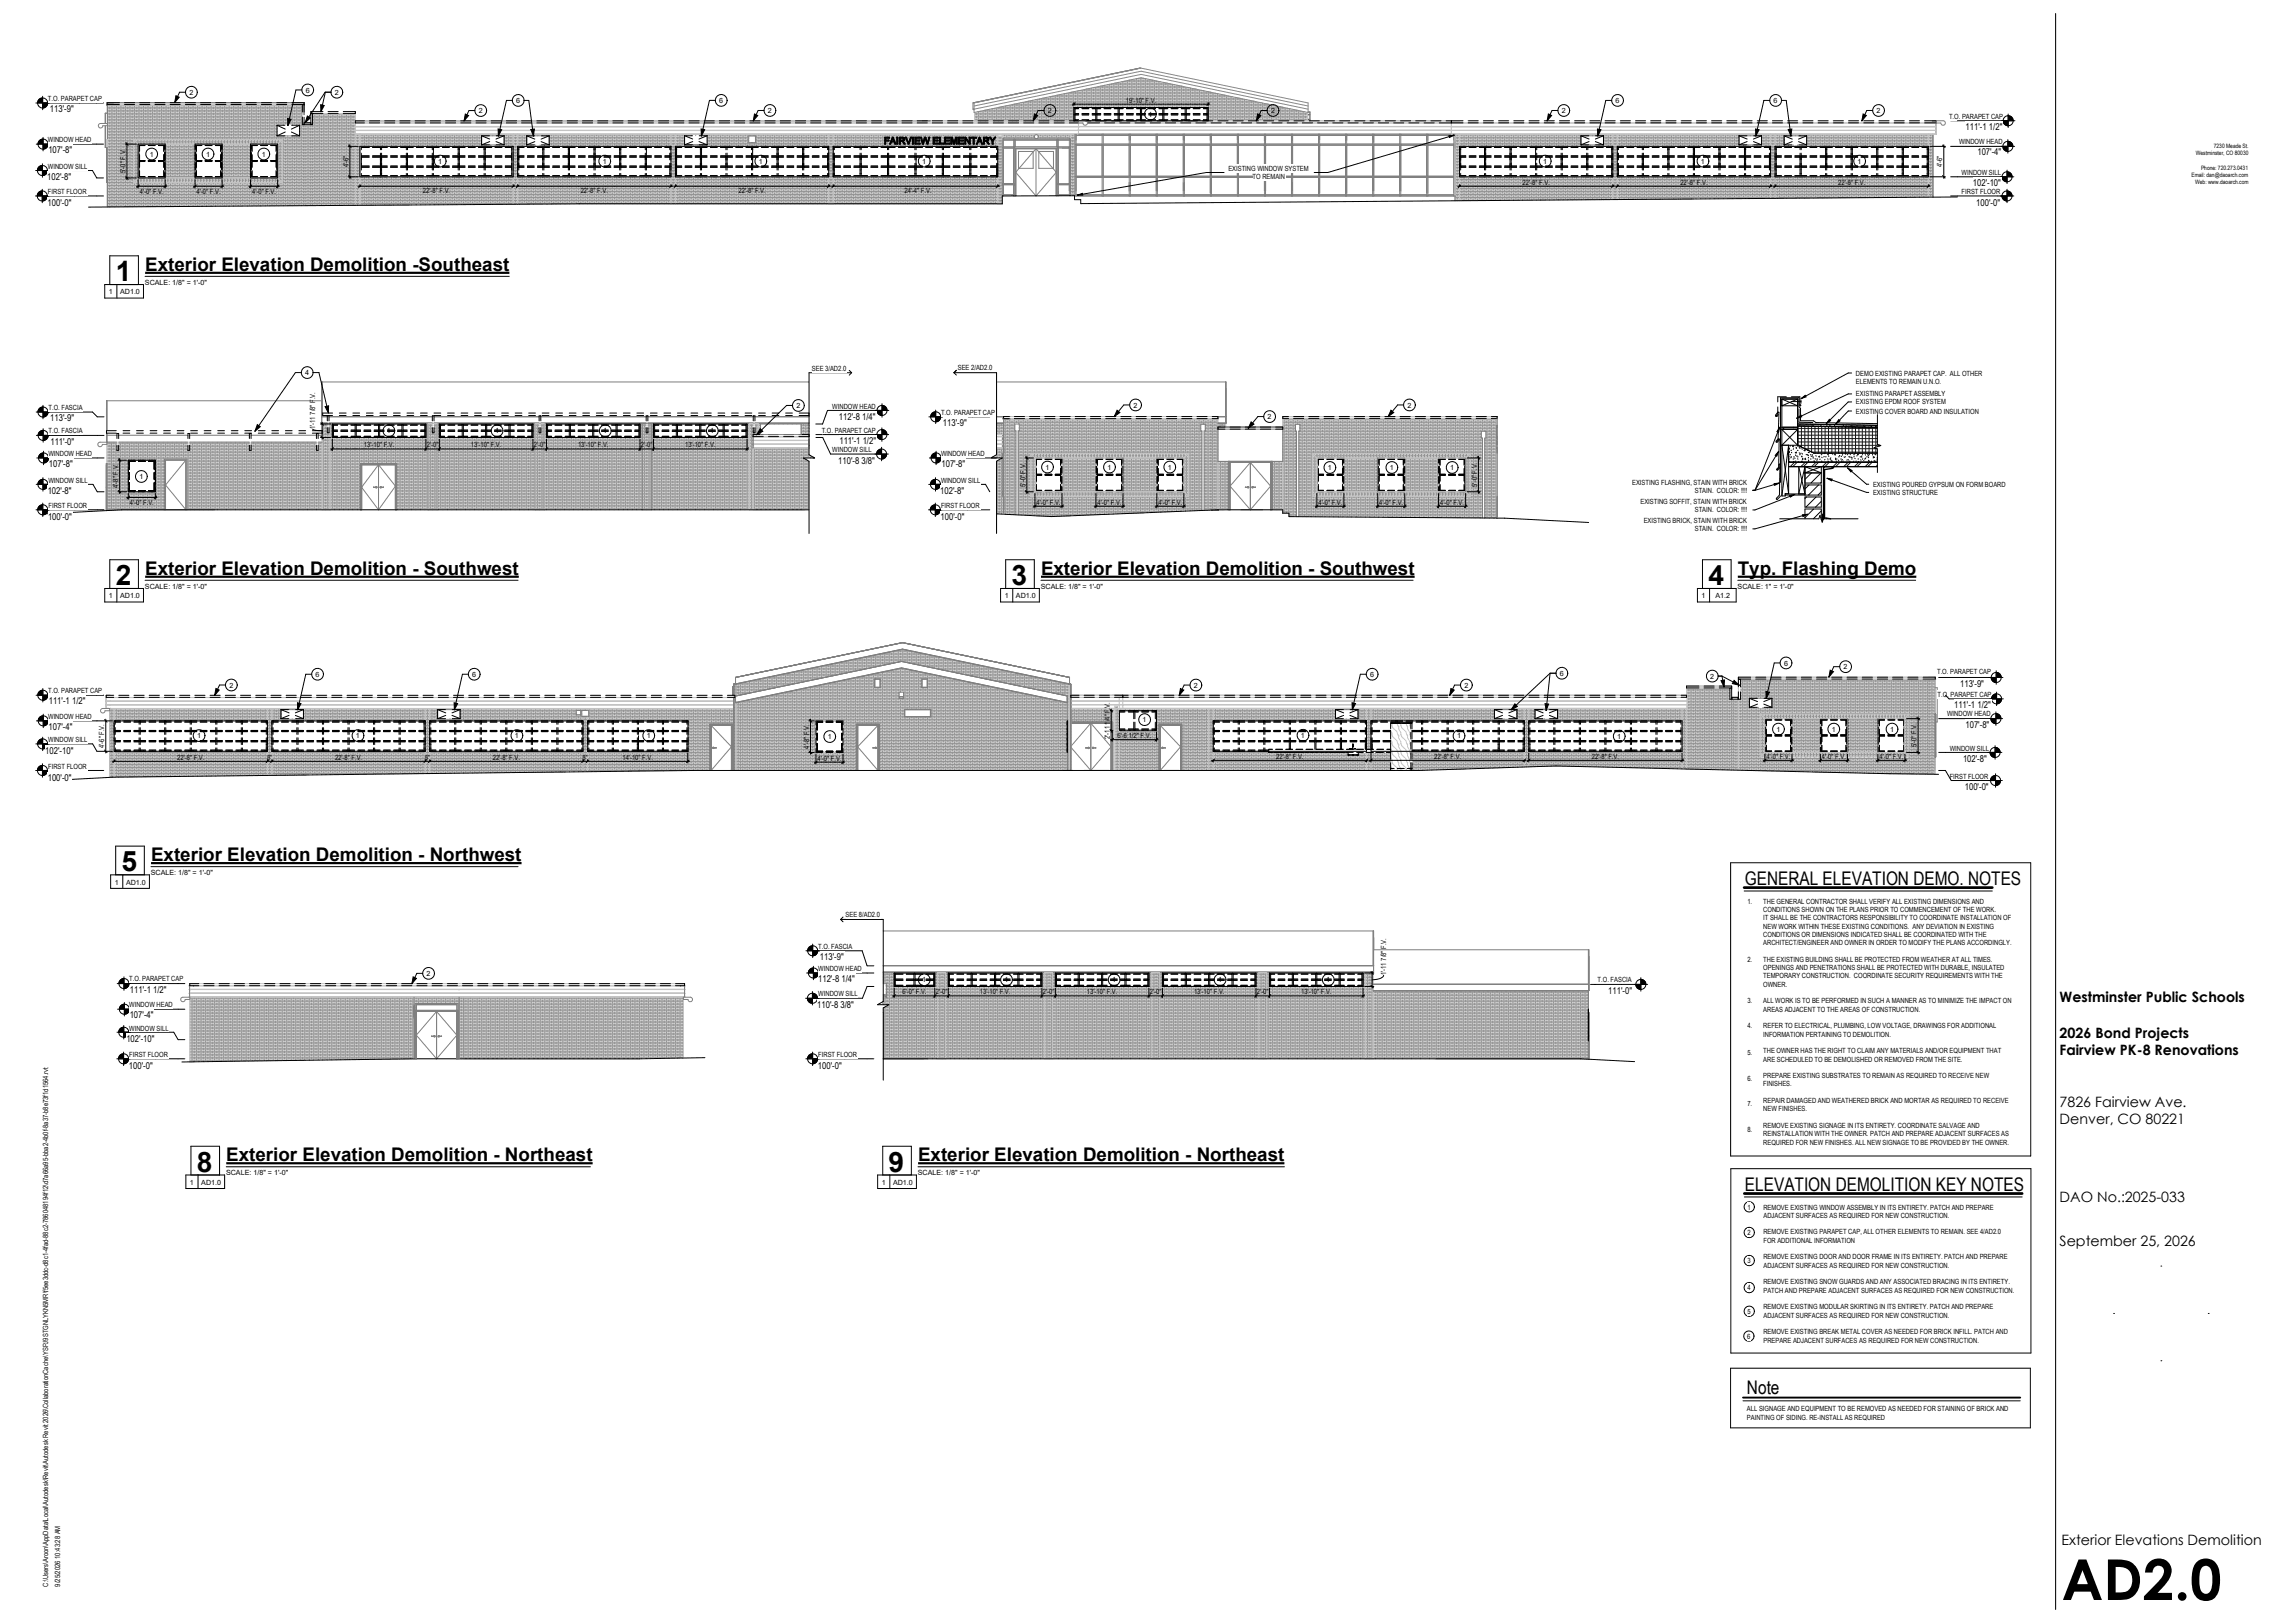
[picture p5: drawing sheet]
<svg xmlns="http://www.w3.org/2000/svg" width="1067mm" height="762mm" viewBox="0 0 1067 762" stroke-linecap="round" stroke-linejoin="round" font-family="sans-serif">
<defs><g id="words">
<text font-size="26.5" x="968" y="751">AD2.0</text>
<g font-size="13.2">
<text x="54" y="132">1</text>
<text x="54" y="275">2</text>
<text x="475" y="275">3</text>
<text x="802" y="275">4</text>
<text x="57" y="409">5</text>
<text x="92" y="550">8</text>
<text x="417" y="550">9</text>
</g>
<g font-size="8.8">
<text x="68" y="127">Exterior Elevation Demolition -Southeast</text>
<text x="68" y="270">Exterior Elevation Demolition - Southwest</text>
<text x="489" y="270">Exterior Elevation Demolition - Southwest</text>
<text x="816" y="270">Typ. Flashing Demo</text>
<text x="71" y="404">Exterior Elevation Demolition - Northwest</text>
<text x="819" y="416">GENERAL ELEVATION DEMO. NOTES</text>
<text x="106" y="545">Exterior Elevation Demolition - Northeast</text>
<text x="431" y="545">Exterior Elevation Demolition - Northeast</text>
<text x="819" y="559">ELEVATION DEMOLITION KEY NOTES</text>
<text x="820" y="655">Note</text>
</g>
<g font-size="6.7">
<text x="967" y="471">Westminster Public Schools</text>
<text x="967" y="487">2026 Bond Projects</text>
<text x="967" y="495">Fairview PK-8 Renovations</text>
<text x="967" y="520">7826 Fairview Ave.</text>
<text x="967" y="528">Denver, CO 80221</text>
<text x="967" y="564">DAO No.:</text>
<text x="998" y="564">2025-033</text>
<text x="967" y="585">September 25, 2026</text>
<text x="968" y="725">Exterior Elevations Demolition</text>
</g>
<g font-size="4.4">
<text x="23" y="53">113'-9&quot;</text>
<text x="923" y="61">111'-1 1/2&quot;</text>
<text x="23" y="72">107'-8&quot;</text>
<text x="928" y="73">107'-4&quot;</text>
<text x="22" y="85">102'-8&quot;</text>
<text x="926" y="87">102'-10&quot;</text>
<text x="22" y="97">100'-0&quot;</text>
<text x="928" y="97">100'-0&quot;</text>
<text x="24" y="198">113'-9&quot;</text>
<text x="394" y="197">112'-8 1/4&quot;</text>
<text x="443" y="200">113'-9&quot;</text>
<text x="24" y="209">111'-0&quot;</text>
<text x="394" y="208">111'-1 1/2&quot;</text>
<text x="23" y="219">107'-8&quot;</text>
<text x="394" y="218">110'-8 3/8&quot;</text>
<text x="442" y="219">107'-8&quot;</text>
<text x="22" y="232">102'-8&quot;</text>
<text x="441" y="232">102'-8&quot;</text>
<text x="23" y="244">100'-0&quot;</text>
<text x="442" y="244">100'-0&quot;</text>
<text x="920" y="323">113'-9&quot;</text>
<text x="23" y="331">111'-1 1/2&quot;</text>
<text x="918" y="333">111'-1 1/2&quot;</text>
<text x="923" y="342">107'-8&quot;</text>
<text x="23" y="343">107'-4&quot;</text>
<text x="21" y="354">102'-10&quot;</text>
<text x="922" y="358">102'-8&quot;</text>
<text x="22" y="366">100'-0&quot;</text>
<text x="923" y="371">100'-0&quot;</text>
<text x="385" y="451">113'-9&quot;</text>
<text x="384" y="461">112'-8 1/4&quot;</text>
<text x="61" y="466">111'-1 1/2&quot;</text>
<text x="755" y="467">111'-0&quot;</text>
<text x="384" y="473">110'-8 3/8&quot;</text>
<text x="61" y="478">107'-4&quot;</text>
<text x="59" y="489">102'-10&quot;</text>
<text x="61" y="502">100'-0&quot;</text>
<text x="384" y="502">100'-0&quot;</text>
</g>
<g font-size="3.4">
<text x="23" y="48">T.O. PARAPET CAP</text>
<text x="89" y="45">2</text>
<text x="144" y="43">6</text>
<text x="157" y="45">2</text>
<text x="225" y="53">2</text>
<text x="242" y="48">6</text>
<text x="338" y="48">6</text>
<text x="361" y="53">2</text>
<text x="492" y="53">2</text>
<text x="529" y="48">19'-10&quot; F.V.</text>
<text x="597" y="53">2</text>
<text x="733" y="53">2</text>
<text x="759" y="48">6</text>
<text x="833" y="48">6</text>
<text x="881" y="53">2</text>
<text x="539" y="55">1</text>
<text x="915" y="56">T.O. PARAPET CAP</text>
<text x="23" y="67">WINDOW HEAD</text>
<text x="920" y="68">WINDOW HEAD</text>
<text x="70" y="74">1</text>
<text x="97" y="74">1</text>
<text x="123" y="74">1</text>
<text x="206" y="77">1</text>
<text x="283" y="77">1</text>
<text x="356" y="77">1</text>
<text x="433" y="77">1</text>
<text x="725" y="77">1</text>
<text x="799" y="77">1</text>
<text x="872" y="77">1</text>
<text x="23" y="79">WINDOW SILL</text>
<text x="59" y="81" transform="rotate(-90 59 81)">5'-0&quot; F.V.</text>
<text x="164" y="79" transform="rotate(-90 164 79)">4'-6&quot;</text>
<text x="577" y="80">EXISTING WINDOW SYSTEM</text>
<text x="912" y="79" transform="rotate(-90 912 79)">4'-6&quot;</text>
<text x="921" y="82">WINDOW SILL</text>
<text x="588" y="84">TO REMAIN</text>
<text x="715" y="87">22'-8&quot; F.V.</text>
<text x="789" y="87">22'-8&quot; F.V.</text>
<text x="863" y="87">22'-8&quot; F.V.</text>
<text x="23" y="91">FIRST FLOOR</text>
<text x="66" y="91">4'-0&quot; F.V.</text>
<text x="92" y="91">4'-0&quot; F.V.</text>
<text x="118" y="91">4'-0&quot; F.V.</text>
<text x="199" y="91">22'-8&quot; F.V.</text>
<text x="273" y="91">22'-8&quot; F.V.</text>
<text x="347" y="91">22'-8&quot; F.V.</text>
<text x="425" y="91">24'-4&quot; F.V.</text>
<text x="921" y="91">FIRST FLOOR</text>
<text x="68" y="134">SCALE: 1/8&quot; = 1'-0&quot;</text>
<text x="51" y="138">1</text>
<text x="56" y="138">AD1.0</text>
<text x="450" y="174">SEE 2/AD2.0</text>
<text x="143" y="176">4</text>
<text x="381" y="174">SEE 3/AD2.0</text>
<text x="871" y="176">DEMO EXISTING PARAPET CAP. ALL OTHER</text>
<text x="871" y="180">ELEMENTS TO REMAIN U.N.O.</text>
<text x="374" y="192">2</text>
<text x="391" y="192">WINDOW HEAD</text>
<text x="532" y="191">2</text>
<text x="661" y="191">2</text>
<text x="871" y="190">EXISTING EPDM ROOF SYSTEM</text>
<text x="871" y="186">EXISTING PARAPET ASSEMBLY</text>
<text x="23" y="192">T.O. FASCIA</text>
<text x="442" y="195">T.O. PARAPET CAP</text>
<text x="595" y="197">2</text>
<text x="871" y="194">EXISTING COVER BOARD AND INSULATION</text>
<text x="23" y="203">T.O. FASCIA</text>
<text x="148" y="201" transform="rotate(-90 148 201)">1'-11 7/8&quot; F.V.</text>
<text x="182" y="203">1</text>
<text x="232" y="203">1</text>
<text x="283" y="203">1</text>
<text x="334" y="203">1</text>
<text x="386" y="203">T.O. PARAPET CAP</text>
<text x="23" y="214">WINDOW HEAD</text>
<text x="171" y="210">13'-10&quot; F.V.</text>
<text x="200" y="210">2'-0&quot;</text>
<text x="221" y="210">13'-10&quot; F.V.</text>
<text x="251" y="210">2'-0&quot;</text>
<text x="271" y="210">13'-10&quot; F.V.</text>
<text x="301" y="210">2'-0&quot;</text>
<text x="322" y="210">13'-10&quot; F.V.</text>
<text x="391" y="212">WINDOW SILL</text>
<text x="442" y="214">WINDOW HEAD</text>
<text x="491" y="220">1</text>
<text x="520" y="220">1</text>
<text x="548" y="220">1</text>
<text x="623" y="221">1</text>
<text x="653" y="221">1</text>
<text x="681" y="221">1</text>
<text x="23" y="227">WINDOW SILL</text>
<text x="65" y="225">1</text>
<text x="442" y="227">WINDOW SILL</text>
<text x="766" y="227">EXISTING FLASHING, STAIN WITH BRICK</text>
<text x="55" y="229" transform="rotate(-90 55 229)">4'-8&quot; F.V.</text>
<text x="481" y="229" transform="rotate(-90 481 229)">5'-0&quot; F.V.</text>
<text x="694" y="229" transform="rotate(-90 694 229)">5'-0&quot; F.V.</text>
<text x="796" y="231">STAIN. COLOR: !!!!</text>
<text x="879" y="229">EXISTING POURED GYPSUM ON FORM BOARD</text>
<text x="879" y="232">EXISTING STRUCTURE</text>
<text x="23" y="239">FIRST FLOOR</text>
<text x="61" y="237">4'-0&quot; F.V.</text>
<text x="442" y="239">FIRST FLOOR</text>
<text x="487" y="237">4'-0&quot; F.V.</text>
<text x="515" y="237">4'-0&quot; F.V.</text>
<text x="544" y="237">4'-0&quot; F.V.</text>
<text x="619" y="237">4'-0&quot; F.V.</text>
<text x="648" y="237">4'-0&quot; F.V.</text>
<text x="676" y="237">4'-0&quot; F.V.</text>
<text x="770" y="237">EXISTING SOFFIT, STAIN WITH BRICK</text>
<text x="772" y="246">EXISTING BRICK, STAIN WITH BRICK</text>
<text x="796" y="241">STAIN. COLOR: !!!!</text>
<text x="796" y="249">STAIN. COLOR: !!!!</text>
<text x="51" y="281">1</text>
<text x="56" y="281">AD1.0</text>
<text x="68" y="276">SCALE: 1/8&quot; = 1'-0&quot;</text>
<text x="472" y="281">1</text>
<text x="477" y="281">AD1.0</text>
<text x="489" y="276">SCALE: 1/8&quot; = 1'-0&quot;</text>
<text x="799" y="281">1</text>
<text x="805" y="281">A1.2</text>
<text x="816" y="276">SCALE: 1&quot; = 1'-0&quot;</text>
<text x="148" y="318">6</text>
<text x="222" y="318">6</text>
<text x="643" y="318">6</text>
<text x="732" y="317">6</text>
<text x="838" y="312">6</text>
<text x="866" y="314">2</text>
<text x="910" y="316">T.O. PARAPET CAP</text>
<text x="108" y="323">2</text>
<text x="561" y="323">2</text>
<text x="688" y="323">2</text>
<text x="803" y="319">2</text>
<text x="23" y="325">T.O. PARAPET CAP</text>
<text x="910" y="327">T.O. PARAPET CAP</text>
<text x="23" y="338">WINDOW HEAD</text>
<text x="537" y="339">1</text>
<text x="914" y="336">WINDOW HEAD</text>
<text x="93" y="347">1</text>
<text x="167" y="347">1</text>
<text x="242" y="347">1</text>
<text x="304" y="347">1</text>
<text x="389" y="347">1</text>
<text x="521" y="347" transform="rotate(-90 521 347)">2'-11 1/4&quot; F.V.</text>
<text x="525" y="347">6'-6 1/2&quot; F.V.</text>
<text x="611" y="346">1</text>
<text x="684" y="347">1</text>
<text x="759" y="347">1</text>
<text x="834" y="344">1</text>
<text x="860" y="344">1</text>
<text x="887" y="344">1</text>
<text x="23" y="348">WINDOW SILL</text>
<text x="49" y="351" transform="rotate(-90 49 351)">4'-6&quot; F.V.</text>
<text x="380" y="351" transform="rotate(-90 380 351)">4'-8&quot; F.V.</text>
<text x="900" y="351" transform="rotate(-90 900 351)">5'-0&quot; F.V.</text>
<text x="915" y="352">WINDOW SILL</text>
<text x="83" y="357">22'-8&quot; F.V.</text>
<text x="125" y="357">8&quot;</text>
<text x="157" y="357">22'-8&quot; F.V.</text>
<text x="199" y="357">8&quot;</text>
<text x="231" y="357">22'-8&quot; F.V.</text>
<text x="274" y="357">8&quot;</text>
<text x="292" y="357">14'-10&quot; F.V.</text>
<text x="384" y="357">4'-0&quot; F.V.</text>
<text x="599" y="356">22'-8&quot; F.V.</text>
<text x="673" y="356">22'-8&quot; F.V.</text>
<text x="747" y="356">22'-8&quot; F.V.</text>
<text x="829" y="356">4'-0&quot; F.V.</text>
<text x="855" y="356">4'-0&quot; F.V.</text>
<text x="882" y="356">4'-0&quot; F.V.</text>
<text x="23" y="361">FIRST FLOOR</text>
<text x="915" y="366">FIRST FLOOR</text>
<text x="71" y="411">SCALE: 1/8&quot; = 1'-0&quot;</text>
<text x="54" y="415">1</text>
<text x="59" y="415">AD1.0</text>
<text x="820" y="424">1.</text>
<text x="828" y="424">THE GENERAL CONTRACTOR SHALL VERIFY ALL EXISTING DIMENSIONS AND</text>
<text x="397" y="431">SEE 8/AD2.0</text>
<text x="828" y="428">CONDITIONS SHOWN ON THE PLANS PRIOR TO COMMENCEMENT OF THE WORK.</text>
<text x="828" y="432">IT SHALL BE THE CONTRACTORS RESPONSIBILITY TO COORDINATE INSTALLATION OF</text>
<text x="828" y="436">NEW WORK WITHIN THESE EXISTING CONDITIONS. ANY DEVIATION IN EXISTING</text>
<text x="828" y="440">CONDITIONS OR DIMENSIONS INDICATED SHALL BE COORDINATED WITH THE</text>
<text x="828" y="444">ARCHITECT/ENGINEER AND OWNER IN ORDER TO MODIFY THE PLANS ACCORDINGLY.</text>
<text x="384" y="445">T.O. FASCIA</text>
<text x="384" y="456">WINDOW HEAD</text>
<text x="820" y="452">2.</text>
<text x="828" y="452">THE EXISTING BUILDING SHALL BE PROTECTED FROM WEATHER AT ALL TIMES.</text>
<text x="828" y="455">OPENINGS AND PENETRATIONS SHALL BE PROTECTED WITH DURABLE, INSULATED</text>
<text x="61" y="461">T.O. PARAPET CAP</text>
<text x="200" y="458">2</text>
<text x="433" y="461">1</text>
<text x="472" y="461">1</text>
<text x="522" y="461">1</text>
<text x="572" y="461">1</text>
<text x="623" y="461">1</text>
<text x="651" y="458" transform="rotate(-90 651 458)">1'-11 7/8&quot; F.V.</text>
<text x="750" y="461">T.O. FASCIA</text>
<text x="828" y="459">TEMPORARY CONSTRUCTION. COORDINATE SECURITY REQUIREMENTS WITH THE</text>
<text x="384" y="468">WINDOW SILL</text>
<text x="424" y="467">6'-0&quot; F.V.</text>
<text x="439" y="467">2'-0&quot;</text>
<text x="460" y="467">13'-10&quot; F.V.</text>
<text x="490" y="467">2'-0&quot;</text>
<text x="510" y="467">13'-10&quot; F.V.</text>
<text x="540" y="467">2'-0&quot;</text>
<text x="561" y="467">13'-10&quot; F.V.</text>
<text x="590" y="467">2'-0&quot;</text>
<text x="611" y="467">13'-10&quot; F.V.</text>
<text x="828" y="463">OWNER.</text>
<text x="61" y="473">WINDOW HEAD</text>
<text x="820" y="471">3.</text>
<text x="828" y="471">ALL WORK IS TO BE PERFORMED IN SUCH A MANNER AS TO MINIMIZE THE IMPACT ON</text>
<text x="828" y="475">AREAS ADJACENT TO THE AREAS OF CONSTRUCTION.</text>
<text x="61" y="484">WINDOW SILL</text>
<text x="820" y="483">4.</text>
<text x="828" y="483">REFER TO ELECTRICAL, PLUMBING, LOW VOLTAGE, DRAWINGS FOR ADDITIONAL</text>
<text x="828" y="487">INFORMATION PERTAINING TO DEMOLITION.</text>
<text x="61" y="496">FIRST FLOOR</text>
<text x="384" y="496">FIRST FLOOR</text>
<text x="820" y="495">5.</text>
<text x="828" y="494">THE OWNER HAS THE RIGHT TO CLAIM ANY MATERIALS AND/OR EQUIPMENT THAT</text>
<text x="828" y="498">ARE SCHEDULED TO BE DEMOLISHED OR REMOVED FROM THE SITE.</text>
<text x="820" y="508">6.</text>
<text x="828" y="506">PREPARE EXISTING SUBSTRATES TO REMAIN AS REQUIRED TO RECEIVE NEW</text>
<text x="828" y="510">FINISHES.</text>
<text x="820" y="519">7.</text>
<text x="828" y="518">REPAIR DAMAGED AND WEATHERED BRICK AND MORTAR AS REQUIRED TO RECEIVE</text>
<text x="828" y="522">NEW FINISHES.</text>
<text x="820" y="531">8.</text>
<text x="828" y="530">REMOVE EXISTING SIGNAGE IN ITS ENTIRETY. COORDINATE SALVAGE AND</text>
<text x="828" y="534">REINSTALLATION WITH THE OWNER. PATCH AND PREPARE ADJACENT SURFACES AS</text>
<text x="828" y="537">REQUIRED FOR NEW FINISHES. ALL NEW SIGNAGE TO BE PROVIDED BY THE OWNER.</text>
<text x="106" y="552">SCALE: 1/8&quot; = 1'-0&quot;</text>
<text x="431" y="552">SCALE: 1/8&quot; = 1'-0&quot;</text>
<text x="89" y="556">1</text>
<text x="95" y="556">AD1.0</text>
<text x="414" y="556">1</text>
<text x="419" y="556">AD1.0</text>
<text x="821" y="568">1</text>
<text x="828" y="568">REMOVE EXISTING WINDOW ASSEMBLY IN ITS ENTIRETY. PATCH AND PREPARE</text>
<text x="828" y="572">ADJACENT SURFACES AS REQUIRED FOR NEW CONSTRUCTION.</text>
<text x="821" y="580">2</text>
<text x="828" y="580">REMOVE EXISTING PARAPET CAP, ALL OTHER ELEMENTS TO REMAIN. SEE 4/AD2.0</text>
<text x="828" y="583">FOR ADDITIONAL INFORMATION</text>
<text x="821" y="593">3</text>
<text x="828" y="591">REMOVE EXISTING DOOR AND DOOR FRAME IN ITS ENTIRETY. PATCH AND PREPARE</text>
<text x="828" y="595">ADJACENT SURFACES AS REQUIRED FOR NEW CONSTRUCTION.</text>
<text x="821" y="606">4</text>
<text x="828" y="603">REMOVE EXISTING SNOW GUARDS AND ANY ASSOCIATED BRACING IN ITS ENTIRETY.</text>
<text x="828" y="607">PATCH AND PREPARE ADJACENT SURFACES AS REQUIRED FOR NEW CONSTRUCTION.</text>
<text x="821" y="617">5</text>
<text x="828" y="615">REMOVE EXISTING MODULAR SKIRTING IN ITS ENTIRETY. PATCH AND PREPARE</text>
<text x="828" y="619">ADJACENT SURFACES AS REQUIRED FOR NEW CONSTRUCTION.</text>
<text x="820" y="629">6</text>
<text x="828" y="626">REMOVE EXISTING BREAK METAL COVER AS NEEDED FOR BRICK INFILL. PATCH AND</text>
<text x="828" y="630">PREPARE ADJACENT SURFACES AS REQUIRED FOR NEW CONSTRUCTION.</text>
<text x="820" y="663">ALL SIGNAGE AND EQUIPMENT TO BE REMOVED AS NEEDED FOR STAINING OF BRICK AND</text>
<text x="820" y="667">PAINTING OF SIDING. RE-INSTALL AS REQUIRED</text>
<text x="23" y="745" transform="rotate(-90 23 745)">C:\Users\Aroon\AppData\Local\Autodesk\Revit\Autodesk Revit 2026\CollaborationCache\YSPJ9STGNLYKN5MR\f5ee3ddc-d8c1-4fad-88c2-786048194f12\d7a66a95-bba2-4b0f-8a37-b8e73f1d1564.rvt</text>
<text x="28" y="745" transform="rotate(-90 28 745)">9/25/2026 10:43:28 AM</text>
</g>
<g font-size="2.8">
<text x="1039" y="69">7230 Meade St.</text>
<text x="1031" y="73">Westminster, CO 80030</text>
<text x="1029" y="83">Email: dan@daoarch.com</text>
<text x="1033" y="80">Phone: 720.273.0431</text>
<text x="1031" y="86">Web: www.daoarch.com</text>
</g>
</g></defs>
<g fill="none" stroke="#191919" stroke-width=".47">
<path d="M458 53h.1M458 54v1M458 55v1M614 54h1M614 56h1M241 69h.1M241 69v1M241 71v1M241 72v1M241 74h.1M241 75v1M241 76v1"/>
<path d="M241 78v1M241 79v1M241 81h.1M241 82v1"/>
</g>
<g fill="none" stroke="#939393" stroke-width=".47">
<path d="M520 40h32M521 40h.1M522 39v1M523 40h.1M523 39h25M524 39v1M525 39h.1M525 40h.1M526 39v1M527 38h18M527 38v1M527 40h.1"/>
<path d="M528 38h.1M528 39v1M529 38v1M529 40h.1M530 38h11M530 38h.1M530 39v1M531 37v1M531 38v1M531 40h.1M533 38h.1M533 39v1"/>
<path d="M533 37h5M534 37v1M534 38v1M534 40h.1M535 37h.1M535 38h.1M535 39v1M536 37v1M536 38v1M536 40h.1M537 37h.1M537 38h.1"/>
<path d="M537 39v1M538 37v1M538 38v1M538 40h.1M539 38h.1M539 39v1M540 37v1M540 38v1M540 40h.1M541 38h.1M541 39v1M542 38v1"/>
<path d="M542 40h.1M543 38h.1M543 39v1M544 38v1M544 40h.1M545 39v1M546 39h.1M546 40h.1M547 39v1M548 40h.1M549 39v1M551 40h.1"/>
<path d="M553 40h.1M50 50h92M50 51h92M50 52h92M50 53h92M50 54h92M50 55h92M50 56h92M50 57h92M50 58h92M50 59h80M50 60h80"/>
<path d="M52 49v1M52 50v1M52 52h.1M52 53v1M52 55h.1M52 56v1M52 57v1M52 59v1M53 50h.1M53 51v1M53 52v1M53 54v1"/>
<path d="M53 55v1M53 57h.1M53 58v1M53 60h.1M54 49v1M54 50v1M54 52h.1M54 53v1M54 55h.1M54 56v1M54 57v1M54 59v1"/>
<path d="M55 50h.1M55 51v1M55 52v1M55 54v1M55 55v1M55 57h.1M55 58v1M55 60h.1M56 49v1M56 50v1M56 52h.1M56 53v1"/>
<path d="M56 55h.1M56 56v1M56 57v1M56 59v1M57 50h.1M57 51v1M57 52v1M57 54v1M57 55v1M57 57h.1M57 58v1M57 60h.1"/>
<path d="M58 49v1M58 50v1M58 52h.1M58 53v1M58 55h.1M58 56v1M58 57v1M58 59v1M59 50h.1M59 51v1M59 52v1M59 54v1"/>
<path d="M59 55v1M59 57h.1M59 58v1M59 60h.1M60 49v1M60 50v1M60 52h.1M60 53v1M60 55h.1M60 56v1M60 57v1M60 59v1"/>
<path d="M61 50h.1M61 51v1M61 52v1M61 54v1M61 55v1M61 57h.1M61 58v1M61 60h.1M62 49v1M62 50v1M62 52h.1M62 53v1"/>
<path d="M62 55h.1M62 56v1M62 57v1M62 59v1M63 50h.1M63 51v1M63 52v1M63 54v1M63 55v1M63 57h.1M63 58v1M63 60h.1"/>
<path d="M64 49v1M64 50v1M64 52h.1M64 53v1M64 55h.1M64 56v1M64 57v1M64 59v1M65 50h.1M65 51v1M65 52v1M65 54v1"/>
<path d="M65 55v1M65 57h.1M65 58v1M65 60h.1M66 49v1M66 50v1M66 52h.1M66 53v1M66 55h.1M66 56v1M66 57v1M66 59v1"/>
<path d="M67 50h.1M67 51v1M67 52v1M67 54v1M67 55v1M67 57h.1M67 58v1M67 60h.1M68 49v1M68 50v1M68 52h.1M68 53v1"/>
<path d="M68 55h.1M68 56v1M68 57v1M68 59v1M69 50h.1M69 51v1M69 52v1M69 54v1M69 55v1M69 57h.1M69 58v1M69 60h.1"/>
<path d="M71 49v1M71 50v1M71 52h.1M71 53v1M71 55h.1M71 56v1M71 57v1M71 59v1M72 50h.1M72 51v1M72 52v1M72 54v1"/>
<path d="M72 55v1M72 57h.1M72 58v1M72 60h.1M73 49v1M73 50v1M73 52h.1M73 53v1M73 55h.1M73 56v1M73 57v1M73 59v1"/>
<path d="M74 50h.1M74 51v1M74 52v1M74 54v1M74 55v1M74 57h.1M74 58v1M74 60h.1M75 49v1M75 50v1M75 52h.1M75 53v1"/>
<path d="M75 55h.1M75 56v1M75 57v1M75 59v1M76 50h.1M76 51v1M76 52v1M76 54v1M76 55v1M76 57h.1M76 58v1M76 60h.1"/>
<path d="M77 49v1M77 50v1M77 52h.1M77 53v1M77 55h.1M77 56v1M77 57v1M77 59v1M78 50h.1M78 51v1M78 52v1M78 54v1"/>
<path d="M78 55v1M78 57h.1M78 58v1M78 60h.1M79 49v1M79 50v1M79 52h.1M79 53v1M79 55h.1M79 56v1M79 57v1M79 59v1"/>
<path d="M80 50h.1M80 51v1M80 52v1M80 54v1M80 55v1M80 57h.1M80 58v1M80 60h.1M81 49v1M81 50v1M81 52h.1M81 53v1"/>
<path d="M81 55h.1M81 56v1M81 57v1M81 59v1M82 50h.1M82 51v1M82 52v1M82 54v1M82 55v1M82 57h.1M82 58v1M82 60h.1"/>
<path d="M83 49v1M83 50v1M83 52h.1M83 53v1M83 55h.1M83 56v1M83 57v1M83 59v1M84 50h.1M84 51v1M84 52v1M84 54v1"/>
<path d="M84 55v1M84 57h.1M84 58v1M84 60h.1M85 49v1M85 50v1M85 52h.1M85 53v1M85 55h.1M85 56v1M85 57v1M85 59v1"/>
<path d="M86 50h.1M86 51v1M86 52v1M86 54v1M86 55v1M86 57h.1M86 58v1M86 60h.1M87 49v1M87 50v1M87 52h.1M87 53v1"/>
<path d="M87 55h.1M87 56v1M87 57v1M87 59v1M89 50h.1M89 51v1M89 52v1M89 54v1M89 55v1M89 57h.1M89 58v1M89 60h.1"/>
<path d="M90 49v1M90 50v1M90 52h.1M90 53v1M90 55h.1M90 56v1M90 57v1M90 59v1M91 50h.1M91 51v1M91 52v1M91 54v1"/>
<path d="M91 55v1M91 57h.1M91 58v1M91 60h.1M92 49v1M92 50v1M92 52h.1M92 53v1M92 55h.1M92 56v1M92 57v1M92 59v1"/>
<path d="M93 50h.1M93 51v1M93 52v1M93 54v1M93 55v1M93 57h.1M93 58v1M93 60h.1M94 49v1M94 50v1M94 52h.1M94 53v1"/>
<path d="M94 55h.1M94 56v1M94 57v1M94 59v1M95 50h.1M95 51v1M95 52v1M95 54v1M95 55v1M95 57h.1M95 58v1M95 60h.1"/>
<path d="M96 49v1M96 50v1M96 52h.1M96 53v1M96 55h.1M96 56v1M96 57v1M96 59v1M97 50h.1M97 51v1M97 52v1M97 54v1"/>
<path d="M97 55v1M97 57h.1M97 58v1M97 60h.1M98 49v1M98 50v1M98 52h.1M98 53v1M98 55h.1M98 56v1M98 57v1M98 59v1"/>
<path d="M99 50h.1M99 51v1M99 52v1M99 54v1M99 55v1M99 57h.1M99 58v1M99 60h.1M100 49v1M100 50v1M100 52h.1M100 53v1"/>
<path d="M100 55h.1M100 56v1M100 57v1M100 59v1M101 50h.1M101 51v1M101 52v1M101 54v1M101 55v1M101 57h.1M101 58v1M101 60h.1"/>
<path d="M102 49v1M102 50v1M102 52h.1M102 53v1M102 55h.1M102 56v1M102 57v1M102 59v1M103 50h.1M103 51v1M103 52v1M103 54v1"/>
<path d="M103 55v1M103 57h.1M103 58v1M103 60h.1M104 49v1M104 50v1M104 52h.1M104 53v1M104 55h.1M104 56v1M104 57v1M104 59v1"/>
<path d="M105 50h.1M105 51v1M105 52v1M105 54v1M105 55v1M105 57h.1M105 58v1M105 60h.1M107 49v1M107 50v1M107 52h.1M107 53v1"/>
<path d="M107 55h.1M107 56v1M107 57v1M107 59v1M108 50h.1M108 51v1M108 52v1M108 54v1M108 55v1M108 57h.1M108 58v1M108 60h.1"/>
<path d="M109 49v1M109 50v1M109 52h.1M109 53v1M109 55h.1M109 56v1M109 57v1M109 59v1M110 50h.1M110 51v1M110 52v1M110 54v1"/>
<path d="M110 55v1M110 57h.1M110 58v1M110 60h.1M111 49v1M111 50v1M111 52h.1M111 53v1M111 55h.1M111 56v1M111 57v1M111 59v1"/>
<path d="M112 50h.1M112 51v1M112 52v1M112 54v1M112 55v1M112 57h.1M112 58v1M112 60h.1M113 49v1M113 50v1M113 52h.1M113 53v1"/>
<path d="M113 55h.1M113 56v1M113 57v1M113 59v1M114 50h.1M114 51v1M114 52v1M114 54v1M114 55v1M114 57h.1M114 58v1M114 60h.1"/>
<path d="M115 49v1M115 50v1M115 52h.1M115 53v1M115 55h.1M115 56v1M115 57v1M115 59v1M116 50h.1M116 51v1M116 52v1M116 54v1"/>
<path d="M116 55v1M116 57h.1M116 58v1M116 60h.1M117 49v1M117 50v1M117 52h.1M117 53v1M117 55h.1M117 56v1M117 57v1M117 59v1"/>
<path d="M118 50h.1M118 51v1M118 52v1M118 54v1M118 55v1M118 57h.1M118 58v1M118 60h.1M119 49v1M119 50v1M119 52h.1M119 53v1"/>
<path d="M119 55h.1M119 56v1M119 57v1M119 59v1M120 50h.1M120 51v1M120 52v1M120 54v1M120 55v1M120 57h.1M120 58v1M120 60h.1"/>
<path d="M121 49v1M121 50v1M121 52h.1M121 53v1M121 55h.1M121 56v1M121 57v1M121 59v1M122 50h.1M122 51v1M122 52v1M122 54v1"/>
<path d="M122 55v1M122 57h.1M122 58v1M122 60h.1M123 49v1M123 50v1M123 52h.1M123 53v1M123 55h.1M123 56v1M123 57v1M123 59v1"/>
<path d="M125 50h.1M125 51v1M125 52v1M125 54v1M125 55v1M125 57h.1M125 58v1M125 60h.1M126 49v1M126 50v1M126 52h.1M126 53v1"/>
<path d="M126 55h.1M126 56v1M126 57v1M126 59v1M127 50h.1M127 51v1M127 52v1M127 54v1M127 55v1M127 57h.1M127 58v1M127 60h.1"/>
<path d="M128 49v1M128 50v1M128 52h.1M128 53v1M128 55h.1M128 56v1M128 57v1M128 59v1M129 50h.1M129 51v1M129 52v1M129 54v1"/>
<path d="M129 55v1M129 57h.1M129 58v1M129 60h.1M130 49v1M130 50v1M130 52h.1M130 53v1M130 55h.1M130 56v1M130 57v1M130 59v1"/>
<path d="M131 50h.1M131 51v1M131 52v1M131 54v1M131 55v1M131 57h.1M131 58v1M132 49v1M132 50v1M132 52h.1M132 53v1M132 55h.1"/>
<path d="M132 56v1M132 57v1M133 50h.1M133 51v1M133 52v1M133 54v1M133 55v1M133 57h.1M133 58v1M134 49v1M134 50v1M134 52h.1"/>
<path d="M134 53v1M134 55h.1M134 56v1M134 57v1M135 50h.1M135 51v1M135 52v1M135 54v1M135 55v1M135 57h.1M135 58v1M136 49v1"/>
<path d="M136 50v1M136 52h.1M136 53v1M136 55h.1M136 56v1M136 57v1M137 50h.1M137 51v1M137 52v1M137 54v1M137 55v1M137 57h.1"/>
<path d="M137 58v1M138 49v1M138 50v1M138 52h.1M138 53v1M138 55h.1M138 56v1M138 57v1M139 50h.1M139 51v1M139 52v1M139 54v1"/>
<path d="M139 55v1M139 57h.1M139 58v1M140 49v1M140 50v1M140 52h.1M140 53v1M140 55h.1M140 56v1M140 57v1M141 59h26M141 60h26"/>
<path d="M141 50h.1M141 51v1M141 52v1M141 54v1M141 55v1M141 57h.1M141 58v1M141 60h.1M143 59v1M144 59v1M145 59h.1M145 60h.1"/>
<path d="M146 59v1M147 53v1h20M147 59v1M148 54v1M148 55v1M148 57h.1M148 58v1M148 60h.1M149 53v1M149 55h.1M149 56v1M149 57v1"/>
<path d="M149 59v1M150 54v1M150 55v1M150 57h.1M150 58v1M150 60h.1M151 53v1M151 55h.1M151 56v1M151 57v1M151 59v1M152 54v1"/>
<path d="M152 55v1M152 57h.1M152 58v1M152 60h.1M153 53v1M153 55h.1M153 56v1M153 57v1M153 59v1M154 54v1M154 55v1M154 57h.1"/>
<path d="M154 58v1M154 60h.1M155 53v1M155 55h.1M155 56v1M155 57v1M155 59v1M156 54v1M156 55v1M156 57h.1M156 58v1M156 60h.1"/>
<path d="M157 53v1M157 55h.1M157 56v1M157 57v1M157 59v1M158 54v1M158 55v1M158 57h.1M158 58v1M158 60h.1M159 53v1M159 55h.1"/>
<path d="M159 56v1M159 57v1M159 59v1M161 54v1M161 55v1M161 57h.1M161 58v1M161 60h.1M162 53v1M162 55h.1M162 56v1M162 57v1"/>
<path d="M162 59v1M163 54v1M163 55v1M163 57h.1M163 58v1M163 60h.1M164 53v1M164 55h.1M164 56v1M164 57v1M164 59v1M165 54v1"/>
<path d="M165 55v1M165 57h.1M165 58v1M165 60h.1M166 53v1M166 55h.1M166 56v1M166 57v1M166 59v1M167 55h-20h20M167 56h-20v1h20M167 57h-20v1h20"/>
<path d="M458 53h46M458 54h46M458 55h46M458 56h46M458 57h46M458 53v1M458 55h.1M458 56v1M459 52h45M459 52v1M459 54v1M459 55v1"/>
<path d="M461 52h.1M461 53v1M461 55h.1M461 56v1M462 52v1M462 54v1M462 55v1M462 52h42M463 52h.1M463 53v1M463 55h.1M463 56v1"/>
<path d="M464 51v1M464 52v1M464 54v1M464 55v1M465 52h.1M465 53v1M465 55h.1M465 56v1M466 52v1M466 54v1M466 55v1M467 51h.1"/>
<path d="M467 52h.1M467 53v1M467 55h.1M467 56v1M468 51v1M468 52v1M468 54v1M468 55v1M469 50v1M469 52h.1M469 53v1M469 55h.1"/>
<path d="M469 56v1M469 50h133v1M470 50h.1M470 51v1M470 52v1M470 54v1M470 55v1M471 50v1M471 52h.1M471 53v1M471 55h.1M471 56v1"/>
<path d="M472 50h.1M472 51v1M472 52v1M472 54v1M472 55v1M473 50h126M473 50h.1M473 50v1M473 52h.1M473 53v1M473 55h.1M473 56v1"/>
<path d="M474 50h.1M474 51v1M474 52v1M474 54v1M474 55v1M475 49v1M475 50v1M475 52h.1M475 53v1M475 55h.1M475 56v1M476 49h120"/>
<path d="M476 49h.1M476 50h.1M476 51v1M476 52v1M476 54v1M476 55v1M477 49v1M477 50v1M477 52h.1M477 53v1M477 55h.1M477 56v1"/>
<path d="M479 48v1M479 50h.1M479 51v1M479 52v1M479 54v1M479 55v1M479 48h113M480 48h.1M480 49v1M480 50v1M480 52h.1M480 53v1"/>
<path d="M480 55h.1M480 56v1M481 48v1M481 50h.1M481 51v1M481 52v1M481 54v1M481 55v1M482 48h.1M482 49v1M482 50v1M482 52h.1"/>
<path d="M482 53v1M482 55h.1M482 56v1M483 48h106M483 48h.1M483 48v1M483 50h.1M483 51v1M483 52v1M483 54v1M483 55v1M484 48h.1"/>
<path d="M484 49v1M484 50v1M484 52h.1M484 53v1M484 55h.1M484 56v1M485 47v1M485 48v1M485 50h.1M485 51v1M485 52v1M485 54v1"/>
<path d="M485 55v1M486 48h.1M486 49v1M486 50v1M486 52h.1M486 53v1M486 55h.1M486 56v1M486 47h100M487 47v1M487 48v1M487 50h.1"/>
<path d="M487 51v1M487 52v1M487 54v1M487 55v1M488 46v1M488 48h.1M488 49v1M488 50v1M488 52h.1M488 53v1M488 55h.1M488 56v1"/>
<path d="M489 47v1M489 48v1M489 50h.1M489 51v1M489 52v1M489 54v1M489 55v1M489 46h93M490 46v1M490 48h.1M490 49v1M490 50v1"/>
<path d="M490 52h.1M490 53v1M490 55h.1M490 56v1M491 46h.1M491 47v1M491 48v1M491 50h.1M491 51v1M491 52v1M491 54v1M491 55v1"/>
<path d="M492 46v1M492 48h.1M492 49v1M492 50v1M492 52h.1M492 53v1M492 55h.1M492 56v1M493 45h86M493 45v1M493 47v1M493 48v1"/>
<path d="M493 50h.1M493 51v1M493 52v1M493 54v1M493 55v1M494 45h.1M494 46v1M494 48h.1M494 49v1M494 50v1M494 52h.1M494 53v1"/>
<path d="M494 55h.1M494 56v1M495 45v1M495 47v1M495 48v1M495 50h.1M495 51v1M495 52v1M495 54v1M495 55v1M496 45h79M497 45h.1"/>
<path d="M497 46v1M497 48h.1M497 49v1M497 50v1M497 52h.1M497 53v1M497 55h.1M497 56v1M498 44v1M498 45v1M498 47v1M498 48v1"/>
<path d="M498 50h.1M498 51v1M498 52v1M498 54v1M498 55v1M499 45h.1M499 46v1M499 48h.1M499 49v1M499 50v1M499 52h.1M499 53v1"/>
<path d="M499 55h.1M499 56v1M500 44h72M500 44v1M500 45v1M500 47v1M500 48v1M500 50h.1M500 51v1M500 52v1M500 54v1M500 55v1"/>
<path d="M501 44h.1M501 45h.1M501 46v1M501 48h.1M501 49v1M501 50v1M501 52h.1M501 53v1M501 55h.1M501 56v1M502 44v1M502 45v1"/>
<path d="M502 47v1M502 48v1M502 50h.1M502 51v1M502 52v1M502 54v1M502 55v1M503 43v1M503 45h.1M503 46v1M503 48h.1M503 49v1"/>
<path d="M503 50v1M503 52h.1M503 53v1M503 55h.1M503 56v1M503 43h66M504 43h.1M504 44v1M504 45v1M504 47v1M504 48v1M504 50h.1"/>
<path d="M504 51v1M504 52v1M504 54v1M504 55v1M504 51h-38v1M505 43v1M505 45h.1M505 46v1M505 48h.1M505 49v1M505 50h.1M506 43h.1"/>
<path d="M506 44v1M506 45v1M506 47v1M506 48v1M506 50h.1M506 43h59M507 42v1M507 43v1M507 45h.1M507 46v1M507 48h.1M507 49v1"/>
<path d="M507 50h.1M508 43h.1M508 44v1M508 45v1M508 47v1M508 48v1M508 50h.1M509 42v1M509 43v1M509 45h.1M509 46v1M509 48h.1"/>
<path d="M509 49v1M509 50h.1M510 42h52M510 42h.1M510 43h.1M510 44v1M510 45v1M510 47v1M510 48v1M510 50h.1M511 42v1M511 43v1"/>
<path d="M511 45h.1M511 46v1M511 48h.1M511 49v1M511 50h.1M512 41v1M512 43h.1M512 44v1M512 45v1M512 47v1M512 48v1M512 50h.1"/>
<path d="M513 41h45M513 41h.1M513 42v1M513 43v1M513 45h.1M513 46v1M513 48h.1M513 49v1M513 50h.1M515 41v1M515 43h.1M515 44v1"/>
<path d="M515 45v1M515 47v1M515 48v1M515 50h.1M516 41h.1M516 42v1M516 43v1M516 45h.1M516 46v1M516 48h.1M516 49v1M516 50h.1"/>
<path d="M517 40h38M517 41v1M517 43h.1M517 44v1M517 45v1M517 47v1M517 48v1M517 50h.1M518 40v1M518 42v1M518 43v1M518 45h.1"/>
<path d="M518 46v1M518 48h.1M518 49v1M518 50h.1M519 40h.1M519 41v1M519 43h.1M519 44v1M519 45v1M519 47v1M519 48v1M519 50h.1"/>
<path d="M520 40v1M520 42v1M520 43v1M520 45h.1M520 46v1M520 48h.1M520 49v1M520 50h.1M521 41v1M521 43h.1M521 44v1M521 45v1"/>
<path d="M521 47v1M521 48v1M521 50h.1M522 40v1M522 42v1M522 43v1M522 45h.1M522 46v1M522 48h.1M522 49v1M522 50h.1M523 41v1"/>
<path d="M523 43h.1M523 44v1M523 45v1M523 47v1M523 48v1M523 50h.1M524 40v1M524 42v1M524 43v1M524 45h.1M524 46v1M524 48h.1"/>
<path d="M524 49v1M524 50h.1M525 41v1M525 43h.1M525 44v1M525 45v1M525 47v1M525 48v1M525 50h.1M526 40v1M526 42v1M526 43v1"/>
<path d="M526 45h.1M526 46v1M526 48h.1M526 49v1M526 50h.1M527 41v1M527 43h.1M527 44v1M527 45v1M527 47v1M527 48v1M527 50h.1"/>
<path d="M528 40v1M528 42v1M528 43v1M528 45h.1M528 46v1M528 48h.1M528 49v1M528 50h.1M529 41v1M529 43h.1M529 44v1M529 45v1"/>
<path d="M529 47v1M529 48v1M529 50h.1M530 40v1M530 42v1M530 43v1M530 45h.1M530 46v1M530 48h.1M530 49v1M530 50h.1M531 41v1"/>
<path d="M531 43h.1M531 44v1M531 45v1M531 47v1M531 48v1M531 50h.1M533 40v1M533 42v1M533 43v1M533 45h.1M533 46v1M533 48h.1"/>
<path d="M533 49v1M533 50h.1M534 41v1M534 43h.1M534 44v1M534 45v1M534 47v1M534 48v1M534 50h.1M535 40v1M535 42v1M535 43v1"/>
<path d="M535 45h.1M535 46v1M535 48h.1M535 49v1M535 50h.1M536 41v1M536 43h.1M536 44v1M536 45v1M536 47v1M536 48v1M536 50h.1"/>
<path d="M537 40v1M537 42v1M537 43v1M537 45h.1M537 46v1M537 48h.1M537 49v1M537 50h.1M538 41v1M538 43h.1M538 44v1M538 45v1"/>
<path d="M538 47v1M538 48v1M538 50h.1M539 40v1M539 42v1M539 43v1M539 45h.1M539 46v1M539 48h.1M539 49v1M539 50h.1M540 41v1"/>
<path d="M540 43h.1M540 44v1M540 45v1M540 47v1M540 48v1M540 50h.1M541 40v1M541 42v1M541 43v1M541 45h.1M541 46v1M541 48h.1"/>
<path d="M541 49v1M541 50h.1M542 41v1M542 43h.1M542 44v1M542 45v1M542 47v1M542 48v1M542 50h.1M543 40v1M543 42v1M543 43v1"/>
<path d="M543 45h.1M543 46v1M543 48h.1M543 49v1M543 50h.1M544 41v1M544 43h.1M544 44v1M544 45v1M544 47v1M544 48v1M544 50h.1"/>
<path d="M545 40v1M545 42v1M545 43v1M545 45h.1M545 46v1M545 48h.1M545 49v1M545 50h.1M546 41v1M546 43h.1M546 44v1M546 45v1"/>
<path d="M546 47v1M546 48v1M546 50h.1M547 40v1M547 42v1M547 43v1M547 45h.1M547 46v1M547 48h.1M547 49v1M547 50h.1M548 41v1"/>
<path d="M548 43h.1M548 44v1M548 45v1M548 47v1M548 48v1M548 50h.1M549 40v1M549 42v1M549 43v1M549 45h.1M549 46v1M549 48h.1"/>
<path d="M549 49v1M549 50h.1M551 41v1M551 43h.1M551 44v1M551 45v1M551 47v1M551 48v1M551 50h.1M552 40v1M552 42v1M552 43v1"/>
<path d="M552 45h.1M552 46v1M552 48h.1M552 49v1M552 50h.1M553 41v1M553 43h.1M553 44v1M553 45v1M553 47v1M553 48v1M553 50h.1"/>
<path d="M554 40v1M554 42v1M554 43v1M554 45h.1M554 46v1M554 48h.1M554 49v1M554 50h.1M555 40h.1M555 41v1M555 43h.1M555 44v1"/>
<path d="M555 45v1M555 47v1M555 48v1M555 50h.1M556 41h.1M556 42v1M556 43v1M556 45h.1M556 46v1M556 48h.1M556 49v1M556 50h.1"/>
<path d="M557 41v1M557 43h.1M557 44v1M557 45v1M557 47v1M557 48v1M557 50h.1M558 41h.1M558 42v1M558 43v1M558 45h.1M558 46v1"/>
<path d="M558 48h.1M558 49v1M558 50h.1M559 41v1M559 43h.1M559 44v1M559 45v1M559 47v1M559 48v1M559 50h.1M560 42v1M560 43v1"/>
<path d="M560 45h.1M560 46v1M560 48h.1M560 49v1M560 50h.1M561 42h.1M561 43h.1M561 44v1M561 45v1M561 47v1M561 48v1M561 50h.1"/>
<path d="M562 42v1M562 43v1M562 45h.1M562 46v1M562 48h.1M562 49v1M562 50h.1M563 43h.1M563 44v1M563 45v1M563 47v1M563 48v1"/>
<path d="M563 50h.1M564 42v1M564 43v1M564 45h.1M564 46v1M564 48h.1M564 49v1M564 50h.1M565 43h.1M565 44v1M565 45v1M565 47v1"/>
<path d="M565 48v1M565 50h.1M566 43v1M566 45h.1M566 46v1M566 48h.1M566 49v1M566 50h.1M567 51h39M567 52h42M567 52h46M567 53h47"/>
<path d="M567 54h47M567 55h47M567 56h47M567 43h.1M567 44v1M567 45v1M567 47v1M567 48v1M567 50h.1M567 51v1M567 52v1M567 54v1"/>
<path d="M567 55v1M568 43v1M568 45h.1M568 46v1M568 48h.1M568 49v1M568 50v1M568 52h.1M568 53v1M568 55h.1M568 56v1M570 44v1"/>
<path d="M570 45v1M570 47v1M570 48v1M570 50h.1M570 51v1M570 52v1M570 54v1M570 55v1M571 44h.1M571 45h.1M571 46v1M571 48h.1"/>
<path d="M571 49v1M571 50v1M571 52h.1M571 53v1M571 55h.1M571 56v1M572 44v1M572 45v1M572 47v1M572 48v1M572 50h.1M572 51v1"/>
<path d="M572 52v1M572 54v1M572 55v1M573 45h.1M573 46v1M573 48h.1M573 49v1M573 50v1M573 52h.1M573 53v1M573 55h.1M573 56v1"/>
<path d="M574 44v1M574 45v1M574 47v1M574 48v1M574 50h.1M574 51v1M574 52v1M574 54v1M574 55v1M575 45h.1M575 46v1M575 48h.1"/>
<path d="M575 49v1M575 50v1M575 52h.1M575 53v1M575 55h.1M575 56v1M576 45v1M576 47v1M576 48v1M576 50h.1M576 51v1M576 52v1"/>
<path d="M576 54v1M576 55v1M577 45h.1M577 46v1M577 48h.1M577 49v1M577 50v1M577 52h.1M577 53v1M577 55h.1M577 56v1M578 45v1"/>
<path d="M578 47v1M578 48v1M578 50h.1M578 51v1M578 52v1M578 54v1M578 55v1M579 46v1M579 48h.1M579 49v1M579 50v1M579 52h.1"/>
<path d="M579 53v1M579 55h.1M579 56v1M580 46h.1M580 47v1M580 48v1M580 50h.1M580 51v1M580 52v1M580 54v1M580 55v1M581 46v1"/>
<path d="M581 48h.1M581 49v1M581 50v1M581 52h.1M581 53v1M581 55h.1M581 56v1M582 47v1M582 48v1M582 50h.1M582 51v1M582 52v1"/>
<path d="M582 54v1M582 55v1M583 46v1M583 48h.1M583 49v1M583 50v1M583 52h.1M583 53v1M583 55h.1M583 56v1M584 47v1M584 48v1"/>
<path d="M584 50h.1M584 51v1M584 52v1M584 54v1M584 55v1M585 48h.1M585 49v1M585 50v1M585 52h.1M585 53v1M585 55h.1M585 56v1"/>
<path d="M586 47v1M586 48v1M586 50h.1M586 51v1M586 52v1M586 54v1M586 55v1M588 48h.1M588 49v1M588 50v1M588 52h.1M588 53v1"/>
<path d="M588 55h.1M588 56v1M589 47v1M589 48v1M589 50h.1M589 51v1M589 52v1M589 54v1M589 55v1M590 48h.1M590 49v1M590 50v1"/>
<path d="M590 52h.1M590 53v1M590 55h.1M590 56v1M591 48v1M591 50h.1M591 51v1M591 52v1M591 54v1M591 55v1M592 48h.1M592 49v1"/>
<path d="M592 50v1M592 52h.1M592 53v1M592 55h.1M592 56v1M593 48v1M593 50h.1M593 51v1M593 52v1M593 54v1M593 55v1M594 49v1"/>
<path d="M594 50v1M594 52h.1M594 53v1M594 55h.1M594 56v1M595 49h.1M595 50h.1M595 51v1M595 52v1M595 54v1M595 55v1M596 49v1"/>
<path d="M596 50v1M596 52h.1M596 53v1M596 55h.1M596 56v1M597 50h.1M597 51v1M597 52v1M597 54v1M597 55v1M598 49v1M598 50v1"/>
<path d="M598 52h.1M598 53v1M598 55h.1M598 56v1M599 50h.1M599 51v1M599 52v1M599 54v1M599 55v1M600 50v1M600 52h.1M600 53v1"/>
<path d="M600 55h.1M600 56v1M601 50h.1M601 51v1M601 52v1M601 54v1M601 55v1M602 52h.1M602 53v1M602 55h.1M602 56v1M603 51v1"/>
<path d="M603 52v1M603 54v1M603 55v1M604 51h.1M604 52h.1M604 53v1M604 55h.1M604 56v1M606 51v1M606 52v1M606 54v1M606 55v1"/>
<path d="M607 52h.1M607 53v1M607 55h.1M607 56v1M608 51v1M608 52v1M608 54v1M608 55v1M609 52h.1M609 53v1M609 55h.1M609 56v1"/>
<path d="M610 52v1M610 54v1M610 55v1M611 52h.1M611 53v1M611 55h.1M611 56v1M612 52v1M612 54v1M612 55v1M613 53v1M613 55h.1"/>
<path d="M613 56v1M50 67h14M50 67h15M50 68h15M50 69h15M50 70h15M50 71h15M50 72h15M50 73h15M50 74h15M50 75h15M50 76h15"/>
<path d="M50 77h15M50 78h15M50 79h15M50 64h176M50 65h176M50 63h80M50 61h80M50 62h80M52 60v1M52 62h.1M52 63v1M52 64v1"/>
<path d="M52 66v1M52 67v1M52 69h.1M52 70v1M52 72h.1M52 73v1M52 74v1M52 76h.1M52 77v1M52 79h.1M53 61v1M53 62v1"/>
<path d="M53 64h.1M53 65v1M53 67h.1M53 68v1M53 69v1M53 71v1M53 72v1M53 74h.1M53 75v1M53 76v1M53 78v1M53 79v1"/>
<path d="M54 60v1M54 62h.1M54 63v1M54 64v1M54 66v1M54 67v1M54 69h.1M54 70v1M54 72h.1M54 73v1M54 74v1M54 76h.1"/>
<path d="M54 77v1M54 79h.1M55 61v1M55 62v1M55 64h.1M55 65v1M55 67h.1M55 68v1M55 69v1M55 71v1M55 72v1M55 74h.1"/>
<path d="M55 75v1M55 76v1M55 78v1M55 79v1M56 60v1M56 62h.1M56 63v1M56 64v1M56 66v1M56 67v1M56 69h.1M56 70v1"/>
<path d="M56 72h.1M56 73v1M56 74v1M56 76h.1M56 77v1M56 79h.1M57 61v1M57 62v1M57 64h.1M57 65v1M57 67h.1M57 68v1"/>
<path d="M57 69v1M57 71v1M57 72v1M57 74h.1M57 75v1M57 76v1M57 78v1M57 79v1M58 60v1M58 62h.1M58 63v1M58 64v1"/>
<path d="M58 66v1M58 67v1M58 69h.1M58 70v1M58 72h.1M58 73v1M58 74v1M58 76h.1M58 77v1M58 79h.1M59 61v1M59 62v1"/>
<path d="M59 64h.1M59 65v1M59 67h.1M59 68v1M59 69v1M59 71v1M59 72v1M59 74h.1M59 75v1M59 76v1M59 78v1M59 79v1"/>
<path d="M60 60v1M60 62h.1M60 63v1M60 64v1M60 66v1M60 67v1M60 69h.1M60 70v1M60 72h.1M60 73v1M60 74v1M60 76h.1"/>
<path d="M60 77v1M60 79h.1M61 61v1M61 62v1M61 64h.1M61 65v1M61 67h.1M61 68v1M61 69v1M61 71v1M61 72v1M61 74h.1"/>
<path d="M61 75v1M61 76v1M61 78v1M61 79v1M62 60v1M62 62h.1M62 63v1M62 64v1M62 66v1M62 67v1M62 69h.1M62 70v1"/>
<path d="M62 72h.1M62 73v1M62 74v1M62 76h.1M62 77v1M62 79h.1M63 66h-13M63 61v1M63 62v1M63 64h.1M63 65v1M64 66v1"/>
<path d="M64 68v1M64 69v1M64 71v1M64 72v1M64 74h.1M64 75v1M64 76v1M64 78v1M64 79v1M64 60v1M64 62h.1M64 63v1"/>
<path d="M64 64v1M65 68h.1M65 67h1M65 61v1M65 62v1M65 64h.1M65 65v3M66 66v2M66 60v1M66 62h.1M66 63v1M66 64v1"/>
<path d="M67 67h.1M67 66v2M67 61v1M67 62v1M67 64h.1M67 65v1M68 67h1M68 66v2M68 60v1M68 62h.1M68 63v1M68 64v1"/>
<path d="M69 66v2M69 67h1M69 61v1M69 62v1M69 64h.1M69 65v3M70 66v2M71 60v1M71 62h.1M71 63v1M71 64v1M71 67h1"/>
<path d="M71 66v2M72 61v1M72 62v1M72 64h.1M72 65v3M72 67h1M72 66v2M73 60v1M73 62h.1M73 63v1M73 64v1M73 66v2"/>
<path d="M74 67h.1M74 66v2M74 61v1M74 62v1M74 64h.1M74 65v1M75 60v1M75 62h.1M75 63v1M75 64v1M75 67h1M75 66v2"/>
<path d="M76 61v1M76 62v1M76 64h.1M76 65v3M76 67h1M76 66v2M77 60v1M77 62h.1M77 63v1M77 64v1M77 66v2M78 68h14"/>
<path d="M78 69h14M78 70h14M78 71h14M78 72h14M78 73h14M78 74h14M78 75h14M78 76h14M78 77h14M78 78h14M78 79h14M78 67h1"/>
<path d="M78 66v2M78 61v1M78 62v1M78 64h.1M78 65v1M78 68v1M78 69v1M78 71v1M78 72v1M78 74h.1M78 75v1M78 76v1"/>
<path d="M78 78v1M78 79v1M79 66v2M79 60v1M79 62h.1M79 63v1M79 64v1M79 68h.1M79 69h.1M79 70v1M79 72h.1M79 73v1"/>
<path d="M79 74v1M79 76h.1M79 77v1M79 79h.1M79 67h1M80 61v1M80 62v1M80 64h.1M80 65v3M80 68v1M80 69v1M80 71v1"/>
<path d="M80 72v1M80 74h.1M80 75v1M80 76v1M80 78v1M80 79v1M81 67h.1M81 66v2M81 60v1M81 62h.1M81 63v1M81 64v1"/>
<path d="M81 68h.1M81 69h.1M81 70v1M81 72h.1M81 73v1M81 74v1M81 76h.1M81 77v1M81 79h.1M82 67h1M82 61v1M82 62v1"/>
<path d="M82 64h.1M82 65v3M82 68v1M82 69v1M82 71v1M82 72v1M82 74h.1M82 75v1M82 76v1M82 78v1M82 79v1M83 66v2"/>
<path d="M83 60v1M83 62h.1M83 63v1M83 64v1M83 68h.1M83 69h.1M83 70v1M83 72h.1M83 73v1M83 74v1M83 76h.1M83 77v1"/>
<path d="M83 79h.1M84 67h.1M84 66v2M84 61v1M84 62v1M84 64h.1M84 65v1M84 68v1M84 69v1M84 71v1M84 72v1M84 74h.1"/>
<path d="M84 75v1M84 76v1M84 78v1M84 79v1M85 67h1M85 66v2M85 60v1M85 62h.1M85 63v1M85 64v1M85 68h.1M85 69h.1"/>
<path d="M85 70v1M85 72h.1M85 73v1M85 74v1M85 76h.1M85 77v1M85 79h.1M86 66v2M86 67h1M86 61v1M86 62v1M86 64h.1"/>
<path d="M86 65v3M86 68v1M86 69v1M86 71v1M86 72v1M86 74h.1M86 75v1M86 76v1M86 78v1M86 79v1M87 66v2M87 60v1"/>
<path d="M87 62h.1M87 63v1M87 64v1M87 68h.1M87 69h.1M87 70v1M87 72h.1M87 73v1M87 74v1M87 76h.1M87 77v1M87 79h.1"/>
<path d="M88 67h.1M88 66v2M89 61v1M89 62v1M89 64h.1M89 65v1M89 68v1M89 69v1M89 71v1M89 72v1M89 74h.1M89 75v1"/>
<path d="M89 76v1M89 78v1M89 79v1M89 67h1M89 66v2M90 60v1M90 62h.1M90 63v1M90 64v1M90 68h.1M90 69h.1M90 70v1"/>
<path d="M90 72h.1M90 73v1M90 74v1M90 76h.1M90 77v1M90 79h.1M90 66v2M91 67h.1M91 61v1M91 62v1M91 64h.1M91 65v3"/>
<path d="M91 68v1M91 69v1M91 71v1M91 72v1M91 74h.1M91 75v1M91 76v1M91 78v1M91 79v1M91 66v2M92 60v1M92 62h.1"/>
<path d="M92 63v1M92 64v1M92 67h1M92 66v2M93 66v2M93 61v1M93 62v1M93 64h.1M93 65v1M93 67h1M94 60v1M94 62h.1"/>
<path d="M94 63v1M94 64v1M94 66v2M95 67h1M95 61v1M95 62v1M95 64h.1M95 65v3M96 66v2M96 60v1M96 62h.1M96 63v1"/>
<path d="M96 64v1M96 67h1M97 61v1M97 62v1M97 64h.1M97 65v3M98 67h.1M98 66v2M98 60v1M98 62h.1M98 63v1M98 64v1"/>
<path d="M99 67h1M99 66v2M99 61v1M99 62v1M99 64h.1M99 65v1M100 66v2M100 60v1M100 62h.1M100 63v1M100 64v1M100 67h1"/>
<path d="M101 61v1M101 62v1M101 64h.1M101 65v3M102 67h1M102 66v2M102 60v1M102 62h.1M102 63v1M102 64v1M103 66v2M103 67h1"/>
<path d="M103 61v1M103 62v1M103 64h.1M103 65v1M104 66v2M104 68h14M104 69h14M104 70h14M104 71h14M104 72h14M104 73h14M104 74h14"/>
<path d="M104 75h14M104 76h14M104 77h14M104 78h14M104 79h14M104 60v1M104 62h.1M104 63v1M104 64v1M104 68h.1M104 69h.1M104 70v1"/>
<path d="M104 72h.1M104 73v1M104 74v1M104 76h.1M104 77v1M104 79h.1M105 67h.1M105 66v2M105 61v1M105 62v1M105 64h.1M105 65v3"/>
<path d="M105 68v1M105 69v1M105 71v1M105 72v1M105 74h.1M105 75v1M105 76v1M105 78v1M105 79v1M106 67h1M106 66v2M107 60v1"/>
<path d="M107 62h.1M107 63v1M107 64v1M107 68h.1M107 69h.1M107 70v1M107 72h.1M107 73v1M107 74v1M107 76h.1M107 77v1M107 79h.1"/>
<path d="M107 66v2M108 67h.1M108 61v1M108 62v1M108 64h.1M108 65v3M108 68v1M108 69v1M108 71v1M108 72v1M108 74h.1M108 75v1"/>
<path d="M108 76v1M108 78v1M108 79v1M108 66v2M109 60v1M109 62h.1M109 63v1M109 64v1M109 68h.1M109 69h.1M109 70v1M109 72h.1"/>
<path d="M109 73v1M109 74v1M109 76h.1M109 77v1M109 79h.1M109 67h1M109 66v2M110 66v2M110 61v1M110 62v1M110 64h.1M110 65v1"/>
<path d="M110 68v1M110 69v1M110 71v1M110 72v1M110 74h.1M110 75v1M110 76v1M110 78v1M110 79v1M110 67h1M111 60v1M111 62h.1"/>
<path d="M111 63v1M111 64v1M111 68h.1M111 69h.1M111 70v1M111 72h.1M111 73v1M111 74v1M111 76h.1M111 77v1M111 79h.1M111 66v2"/>
<path d="M112 67h.1M112 61v1M112 62v1M112 64h.1M112 65v3M112 68v1M112 69v1M112 71v1M112 72v1M112 74h.1M112 75v1M112 76v1"/>
<path d="M112 78v1M112 79v1M112 66v2M113 60v1M113 62h.1M113 63v1M113 64v1M113 68h.1M113 69h.1M113 70v1M113 72h.1M113 73v1"/>
<path d="M113 74v1M113 76h.1M113 77v1M113 79h.1M113 67h1M113 66v2M114 66v2M114 61v1M114 62v1M114 64h.1M114 65v1M114 68v1"/>
<path d="M114 69v1M114 71v1M114 72v1M114 74h.1M114 75v1M114 76v1M114 78v1M114 79v1M115 67h.1M115 66v2M115 60v1M115 62h.1"/>
<path d="M115 63v1M115 64v1M115 68h.1M115 69h.1M115 70v1M115 72h.1M115 73v1M115 74v1M115 76h.1M115 77v1M115 79h.1M116 67h1"/>
<path d="M116 61v1M116 62v1M116 64h.1M116 65v3M116 68v1M116 69v1M116 71v1M116 72v1M116 74h.1M116 75v1M116 76v1M116 78v1"/>
<path d="M116 79v1M117 66v2M117 60v1M117 62h.1M117 63v1M117 64v1M117 68h.1M117 69h.1M117 70v1M117 72h.1M117 73v1M117 74v1"/>
<path d="M117 76h.1M117 77v1M117 79h.1M117 67h1M118 66v2M118 61v1M118 62v1M118 64h.1M118 65v1M119 67h1M119 66v2M119 60v1"/>
<path d="M119 62h.1M119 63v1M119 64v1M120 66v2M120 67h1M120 61v1M120 62v1M120 64h.1M120 65v3M121 66v2M121 60v1M121 62h.1"/>
<path d="M121 63v1M121 64v1M122 67h.1M122 66v2M122 61v1M122 62v1M122 64h.1M122 65v3M123 67h1M123 66v2M123 60v1M123 62h.1"/>
<path d="M123 63v1M123 64v1M124 66v2M124 67h1M125 61v1M125 62v1M125 64h.1M125 65v1M125 66v2M126 60v1M126 62h.1M126 63v1"/>
<path d="M126 64v1M126 67h1M126 66v2M127 61v1M127 62v1M127 64h.1M127 65v3M127 67h1M127 66v2M128 60v1M128 62h.1M128 63v1"/>
<path d="M128 64v1M128 66v2M129 67h.1M129 66v2M129 61v1M129 62v1M129 64h.1M129 65v1M130 60v1M130 62h.1M130 63v1M130 64v1"/>
<path d="M130 67h1M130 66v2M130 68h117M131 67h95M131 64h.1M131 65v2M132 66v1M132 68v1M132 69v1M132 71v1M132 72v1M132 74h.1"/>
<path d="M132 75v1M132 76v1M132 78v1M132 79v1M132 64v1M132 66h94M133 64h.1M133 65v1M133 67h.1M133 68v1M133 69v1M133 71v1"/>
<path d="M133 72v1M133 74h.1M133 75v1M133 76v1M133 78v1M133 79v1M134 64v1M134 66v1M134 67v1M134 69h.1M134 70v1M134 72h.1"/>
<path d="M134 73v1M134 74v1M134 76h.1M134 77v1M134 79h.1M135 64h.1M135 65v1M135 67h.1M135 68v1M135 69v1M135 71v1M135 72v1"/>
<path d="M135 74h.1M135 75v1M135 76v1M135 78v1M135 79v1M136 64v1M136 66v1M136 67v1M136 69h.1M136 70v1M136 72h.1M136 73v1"/>
<path d="M136 74v1M136 76h.1M136 77v1M136 79h.1M137 64h.1M137 65v1M137 67h.1M137 68v1M137 69v1M137 71v1M137 72v1M137 74h.1"/>
<path d="M137 75v1M137 76v1M137 78v1M137 79v1M138 64v1M138 66v1M138 67v1M138 69h.1M138 70v1M138 72h.1M138 73v1M138 74v1"/>
<path d="M138 76h.1M138 77v1M138 79h.1M139 64h.1M139 65v1M139 67h.1M139 68v1M139 69v1M139 71v1M139 72v1M139 74h.1M139 75v1"/>
<path d="M139 76v1M139 78v1M139 79v1M140 64v1M140 66v1M140 67v1M140 69h.1M140 70v1M140 72h.1M140 73v1M140 74v1M140 76h.1"/>
<path d="M140 77v1M140 79h.1M141 63h327M141 61h26M141 62h26M141 61v1M141 62v1M141 64h.1M141 65v1M141 67h.1M141 68v1M141 69v1"/>
<path d="M141 71v1M141 72v1M141 74h.1M141 75v1M141 76v1M141 78v1M141 79v1M143 60v1M143 62h.1M143 63v1M143 64v1M143 66v1"/>
<path d="M143 67v1M143 69h.1M143 70v1M143 72h.1M143 73v1M143 74v1M143 76h.1M143 77v1M143 79h.1M144 60v1M144 62h.1M144 63v1"/>
<path d="M144 64v1M144 66v1M144 67v1M144 69h.1M144 70v1M144 72h.1M144 73v1M144 74v1M144 76h.1M144 77v1M144 79h.1M145 61v1"/>
<path d="M145 62v1M145 64h.1M145 65v1M145 67h.1M145 68v1M145 69v1M145 71v1M145 72v1M145 74h.1M145 75v1M145 76v1M145 78v1"/>
<path d="M145 79v1M146 60v1M146 62h.1M146 63v1M146 64v1M146 66v1M146 67v1M146 69h.1M146 70v1M146 72h.1M146 73v1M146 74v1"/>
<path d="M146 76h.1M146 77v1M146 79h.1M147 60v1M147 62h.1M147 63v1M147 64v1M147 66v1M147 67v1M147 69h.1M147 70v1M147 72h.1"/>
<path d="M147 73v1M147 74v1M147 76h.1M147 77v1M147 79h.1M148 61v1M148 62v1M148 64h.1M148 65v1M148 67h.1M148 68v1M148 69v1"/>
<path d="M148 71v1M148 72v1M148 74h.1M148 75v1M148 76v1M148 78v1M148 79v1M149 60v1M149 62h.1M149 63v1M149 64v1M149 66v1"/>
<path d="M149 67v1M149 69h.1M149 70v1M149 72h.1M149 73v1M149 74v1M149 76h.1M149 77v1M149 79h.1M150 61v1M150 62v1M150 64h.1"/>
<path d="M150 65v1M150 67h.1M150 68v1M150 69v1M150 71v1M150 72v1M150 74h.1M150 75v1M150 76v1M150 78v1M150 79v1M151 60v1"/>
<path d="M151 62h.1M151 63v1M151 64v1M151 66v1M151 67v1M151 69h.1M151 70v1M151 72h.1M151 73v1M151 74v1M151 76h.1M151 77v1"/>
<path d="M151 79h.1M152 61v1M152 62v1M152 64h.1M152 65v1M152 67h.1M152 68v1M152 69v1M152 71v1M152 72v1M152 74h.1M152 75v1"/>
<path d="M152 76v1M152 78v1M152 79v1M153 60v1M153 62h.1M153 63v1M153 64v1M153 66v1M153 67v1M153 69h.1M153 70v1M153 72h.1"/>
<path d="M153 73v1M153 74v1M153 76h.1M153 77v1M153 79h.1M154 61v1M154 62v1M154 64h.1M154 65v1M154 67h.1M154 68v1M154 69v1"/>
<path d="M154 71v1M154 72v1M154 74h.1M154 75v1M154 76v1M154 78v1M154 79v1M155 60v1M155 62h.1M155 63v1M155 64v1M155 66v1"/>
<path d="M155 67v1M155 69h.1M155 70v1M155 72h.1M155 73v1M155 74v1M155 76h.1M155 77v1M155 79h.1M156 61v1M156 62v1M156 64h.1"/>
<path d="M156 65v1M156 67h.1M156 68v1M156 69v1M156 71v1M156 72v1M156 74h.1M156 75v1M156 76v1M156 78v1M156 79v1M157 60v1"/>
<path d="M157 62h.1M157 63v1M157 64v1M157 66v1M157 67v1M157 69h.1M157 70v1M157 72h.1M157 73v1M157 74v1M157 76h.1M157 77v1"/>
<path d="M157 79h.1M158 61v1M158 62v1M158 64h.1M158 65v1M158 67h.1M158 68v1M158 69v1M158 71v1M158 72v1M158 74h.1M158 75v1"/>
<path d="M158 76v1M158 78v1M158 79v1M159 60v1M159 62h.1M159 63v1M159 64v1M159 66v1M159 67v1M159 69h.1M159 70v1M159 72h.1"/>
<path d="M159 73v1M159 74v1M159 76h.1M159 77v1M159 79h.1M161 61v1M161 62v1M161 64h.1M161 65v1M161 67h.1M161 68v1M161 69v1"/>
<path d="M161 71v1M161 72v1M161 74h.1M161 75v1M161 76v1M161 78v1M161 79v1M162 60v1M162 62h.1M162 63v1M162 64v1M162 66v1"/>
<path d="M162 67v1M162 69h.1M162 70v1M162 72h.1M162 73v1M162 74v1M162 76h.1M162 77v1M162 79h.1M163 61v1M163 62v1M163 64h.1"/>
<path d="M163 65v1M163 67h.1M163 68v1M163 69v1M163 71v1M163 72v1M163 74h.1M163 75v1M163 76v1M163 78v1M163 79v1M164 60v1"/>
<path d="M164 62h.1M164 63v1M164 64v1M164 66v1M164 67v1M164 69h.1M164 70v1M164 72h.1M164 73v1M164 74v1M164 76h.1M164 77v1"/>
<path d="M164 79h.1M165 61v1M165 62v1M165 64h.1M165 65v1M165 67h.1M165 68v1M165 69v1M165 71v1M165 72v1M165 74h.1M165 75v1"/>
<path d="M165 76v1M165 78v1M165 79v1M166 60v1M166 62h.1M166 63v1M166 64v1M166 66v1M166 67v1M166 69h.1M166 70v1M166 72h.1"/>
<path d="M166 73v1M166 74v1M166 76h.1M166 77v1M166 79h.1M167 64h.1M167 65v1M167 67h.1M167 68v1M167 69v1M167 71v1M167 72v1"/>
<path d="M167 74h.1M167 75v1M167 76v1M167 78v1M167 79v1M168 63v1M168 64v1M168 66v1M168 67v1M168 69h.1M168 70v1M168 72h.1"/>
<path d="M168 73v1M168 74v1M168 76h.1M168 77v1M168 79h.1M169 69h-39h39M169 70h-39v1h39M169 72h-39h39M169 73h-39v1h39M169 74h-39v1h39M169 76h-39h39M169 77h-39v1h39"/>
<path d="M169 79h-39h39M170 63v1M170 64v1M170 66v1M170 67v1M170 69h.1M171 63h.1M171 64h.1M171 65v1M171 67h.1M171 68v1M172 63v1"/>
<path d="M172 64v1M172 66v1M172 67v1M172 69h.1M173 63h.1M173 64h.1M173 65v1M173 67h.1M173 68v1M174 63v1M174 64v1M174 66v1"/>
<path d="M174 67v1M174 69h.1M175 63h.1M175 64h.1M175 65v1M175 67h.1M175 68v1M176 63v1M176 64v1M176 66v1M176 67v1M176 69h.1"/>
<path d="M177 63h.1M177 64h.1M177 65v1M177 67h.1M177 68v1M179 63v1M179 64v1M179 66v1M179 67v1M179 69h.1M180 63h.1M180 64h.1"/>
<path d="M180 65v1M180 67h.1M180 68v1M181 63v1M181 64v1M181 66v1M181 67v1M181 69h.1M182 63h.1M182 64h.1M182 65v1M182 67h.1"/>
<path d="M182 68v1M183 63v1M183 64v1M183 66v1M183 67v1M183 69h.1M184 63h.1M184 64h.1M184 65v1M184 67h.1M184 68v1M185 63v1"/>
<path d="M185 64v1M185 66v1M185 67v1M185 69h.1M186 63h.1M186 64h.1M186 65v1M186 67h.1M186 68v1M187 63v1M187 64v1M187 66v1"/>
<path d="M187 67v1M187 69h.1M188 63h.1M188 64h.1M188 65v1M188 67h.1M188 68v1M189 63v1M189 64v1M189 66v1M189 67v1M189 69h.1"/>
<path d="M190 63h.1M190 64h.1M190 65v1M190 67h.1M190 68v1M191 63v1M191 64v1M191 66v1M191 67v1M191 69h.1M192 63h.1M192 64h.1"/>
<path d="M192 65v1M192 67h.1M192 68v1M193 63v1M193 64v1M193 66v1M193 67v1M193 69h.1M194 63h.1M194 64h.1M194 65v1M194 67h.1"/>
<path d="M194 68v1M195 63v1M195 64v1M195 66v1M195 67v1M195 69h.1M196 63h.1M196 64h.1M196 65v1M196 67h.1M196 68v1M198 63v1"/>
<path d="M198 64v1M198 66v1M198 67v1M198 69h.1M199 63h.1M199 64h.1M199 65v1M199 67h.1M199 68v1M200 63v1M200 64v1M200 66v1"/>
<path d="M200 67v1M200 69h.1M201 63h.1M201 64h.1M201 65v1M201 67h.1M201 68v1M202 63v1M202 64v1M202 66v1M202 67v1M202 69h.1"/>
<path d="M203 63h.1M203 64h.1M203 65v1M203 67h.1M203 68v1M204 63v1M204 64v1M204 66v1M204 67v1M204 69h.1M205 63h.1M205 64h.1"/>
<path d="M205 65v1M205 67h.1M205 68v1M206 63v1M206 64v1M206 66v1M206 67v1M206 69h.1M207 63h.1M207 64h.1M207 65v1M207 67h.1"/>
<path d="M207 68v1M208 63v1M208 64v1M208 66v1M208 67v1M208 69h.1M209 63h.1M209 64h.1M209 65v1M209 67h.1M209 68v1M210 63v1"/>
<path d="M210 64v1M210 66v1M210 67v1M210 69h.1M211 63h.1M211 64h.1M211 65v1M211 67h.1M211 68v1M212 63v1M212 64v1M212 66v1"/>
<path d="M212 67v1M212 69h.1M213 63h.1M213 64h.1M213 65v1M213 67h.1M213 68v1M214 63v1M214 64v1M214 66v1M214 67v1M214 69h.1"/>
<path d="M216 63h.1M216 64h.1M216 65v1M216 67h.1M216 68v1M217 63v1M217 64v1M217 66v1M217 67v1M217 69h.1M218 63h.1M218 64h.1"/>
<path d="M218 65v1M218 67h.1M218 68v1M219 63v1M219 64v1M219 66v1M219 67v1M219 69h.1M220 63h.1M220 64h.1M220 65v1M220 67h.1"/>
<path d="M220 68v1M221 63v1M221 64v1M221 66v1M221 67v1M221 69h.1M222 63h.1M222 64h.1M222 65v1M222 67h.1M222 68v1M223 63v1"/>
<path d="M223 64v1M223 66v1M223 67v1M223 69h.1M224 63h.1M224 64h.1M224 65v1M224 67h.1M224 68v1M225 63v1M225 64v1M225 66v1"/>
<path d="M225 67v1M225 69h.1M226 63h.1M226 68v1M227 63v1M227 69h.1M228 63h.1M228 68v1M229 63v1M229 69h.1M230 63h.1M230 68v1"/>
<path d="M231 63v1M231 69h.1M232 63h.1M232 68v1M234 63v1M234 69h.1M235 63h.1M235 68v1M236 63v1M236 69h.1M237 63h.1M237 68v1"/>
<path d="M238 63v1M238 64v1M238 66v1M238 67v1M238 69h.1M239 63h.1M239 64h.1M239 65v1M239 67h.1M239 68v1M240 63v1M240 64v1"/>
<path d="M240 66v1M240 67v1M240 69h.1M241 69h2v1h-2M241 71h2v1h-2M241 72h2v1h-2M241 74h2h-2M241 75h2v1h-2M241 76h2v1h-2M241 78h2v1h-2M241 79h2v1h-2M241 63h.1"/>
<path d="M241 64h.1M241 65v1M241 67h.1M241 68v1M242 63v1M242 64v1M242 66v1M242 67v1M242 69h.1M242 70v1M242 72h.1M242 73v1"/>
<path d="M242 74v1M242 76h.1M242 77v1M242 79h.1M243 68v1h-2M243 63h.1M243 64h.1M243 65v1M243 67h.1M244 63v1M244 64v1M244 66v1"/>
<path d="M244 67v1M244 69h.1M245 63h.1M245 64h.1M245 65v1M245 67h.1M245 68v1M246 63v1M246 64v1M246 66v1M246 67v1M246 69h.1"/>
<path d="M247 63h.1M247 64h.1M247 65v1M247 67h.1M247 68v1M247 64h-10h10M247 65h-10v1h10M247 67h-10h10M248 63v1M248 69h.1M249 63h.1M249 68v1"/>
<path d="M250 63v1M250 69h.1M252 63h.1M252 68v1M253 63v1M253 69h.1M254 63h.1M254 68v1M255 63v1M255 69h.1M256 63h.1M256 68v1"/>
<path d="M257 63v1M257 69h.1M258 63h.1M258 64h63h-63M258 65h63v1h-63M258 67h63h-63M259 63v1M259 64v1M259 66v1M259 67v1M259 69h.1M260 63h.1"/>
<path d="M260 64h.1M260 65v1M260 67h.1M260 68v1M261 63v1M261 64v1M261 66v1M261 67v1M261 69h.1M262 63h.1M262 64h.1M262 65v1"/>
<path d="M262 67h.1M262 68v1M263 63v1M263 64v1M263 66v1M263 67v1M263 69h.1M264 63h.1M264 64h.1M264 65v1M264 67h.1M264 68v1"/>
<path d="M265 63v1M265 64v1M265 66v1M265 67v1M265 69h.1M266 63h.1M266 64h.1M266 65v1M266 67h.1M266 68v1M267 63v1M267 64v1"/>
<path d="M267 66v1M267 67v1M267 69h.1M268 63h.1M268 64h.1M268 65v1M268 67h.1M268 68v1M270 63v1M270 64v1M270 66v1M270 67v1"/>
<path d="M270 69h.1M271 63h.1M271 64h.1M271 65v1M271 67h.1M271 68v1M272 63v1M272 64v1M272 66v1M272 67v1M272 69h.1M273 63h.1"/>
<path d="M273 64h.1M273 65v1M273 67h.1M273 68v1M274 63v1M274 64v1M274 66v1M274 67v1M274 69h.1M275 63h.1M275 64h.1M275 65v1"/>
<path d="M275 67h.1M275 68v1M276 63v1M276 64v1M276 66v1M276 67v1M276 69h.1M277 63h.1M277 64h.1M277 65v1M277 67h.1M277 68v1"/>
<path d="M278 63v1M278 64v1M278 66v1M278 67v1M278 69h.1M279 63h.1M279 64h.1M279 65v1M279 67h.1M279 68v1M280 63v1M280 64v1"/>
<path d="M280 66v1M280 67v1M280 69h.1M281 63h.1M281 64h.1M281 65v1M281 67h.1M281 68v1M282 63v1M282 64v1M282 66v1M282 67v1"/>
<path d="M282 69h.1M283 63h.1M283 64h.1M283 65v1M283 67h.1M283 68v1M284 63v1M284 64v1M284 66v1M284 67v1M284 69h.1M285 63h.1"/>
<path d="M285 64h.1M285 65v1M285 67h.1M285 68v1M286 63v1M286 64v1M286 66v1M286 67v1M286 69h.1M288 63h.1M288 64h.1M288 65v1"/>
<path d="M288 67h.1M288 68v1M289 63v1M289 64v1M289 66v1M289 67v1M289 69h.1M290 63h.1M290 64h.1M290 65v1M290 67h.1M290 68v1"/>
<path d="M291 63v1M291 64v1M291 66v1M291 67v1M291 69h.1M292 63h.1M292 64h.1M292 65v1M292 67h.1M292 68v1M293 63v1M293 64v1"/>
<path d="M293 66v1M293 67v1M293 69h.1M294 63h.1M294 64h.1M294 65v1M294 67h.1M294 68v1M295 63v1M295 64v1M295 66v1M295 67v1"/>
<path d="M295 69h.1M296 63h.1M296 64h.1M296 65v1M296 67h.1M296 68v1M297 63v1M297 64v1M297 66v1M297 67v1M297 69h.1M298 63h.1"/>
<path d="M298 64h.1M298 65v1M298 67h.1M298 68v1M299 63v1M299 64v1M299 66v1M299 67v1M299 69h.1M300 63h.1M300 64h.1M300 65v1"/>
<path d="M300 67h.1M300 68v1M301 63v1M301 64v1M301 66v1M301 67v1M301 69h.1M302 63h.1M302 64h.1M302 65v1M302 67h.1M302 68v1"/>
<path d="M303 63v1M303 64v1M303 66v1M303 67v1M303 69h.1M304 63h.1M304 64h.1M304 65v1M304 67h.1M304 68v1M306 63v1M306 64v1"/>
<path d="M306 66v1M306 67v1M306 69h.1M307 63h.1M307 64h.1M307 65v1M307 67h.1M307 68v1M308 63v1M308 64v1M308 66v1M308 67v1"/>
<path d="M308 69h.1M309 63h.1M309 64h.1M309 65v1M309 67h.1M309 68v1M310 63v1M310 64v1M310 66v1M310 67v1M310 69h.1M311 63h.1"/>
<path d="M311 64h.1M311 65v1M311 67h.1M311 68v1M312 63v1M312 64v1M312 66v1M312 67v1M312 69h.1M313 63h.1M313 64h.1M313 65v1"/>
<path d="M313 67h.1M313 68v1M314 63v1M314 64v1M314 66v1M314 67v1M314 69h.1M315 68v1h2v-1M315 69h2v1h-2zM315 71h2v1h-2zM315 72h2v1h-2zM315 74h2h-2z"/>
<path d="M315 75h2v1h-2zM315 76h2v1h-2zM315 78h2v1h-2zM315 79h2v1h-2zM315 63h.1M315 64h.1M315 65v1M315 67h.1M316 63v1M316 64v1M316 66v1M316 67v1"/>
<path d="M316 69h.1M316 70v1M316 72h.1M316 73v1M316 74v1M316 76h.1M316 77v1M316 79h.1M317 63h.1M317 64h.1M317 65v1M317 67h.1"/>
<path d="M318 63v1M318 64v1M318 66v1M318 67v1M318 69h.1M319 63h.1M319 64h.1M319 65v1M319 67h.1M319 68v1M320 63v1M320 64v1"/>
<path d="M320 66v1M320 67v1M320 69h.1M321 63h.1M321 68v1M322 63v1M322 69h.1M323 63h.1M323 68v1M325 63v1M325 69h.1M326 63h.1"/>
<path d="M326 68v1M327 63v1M327 69h.1M328 63h.1M328 68v1M329 63v1M329 69h.1M330 63h.1M330 68v1M331 63v1M331 69h.1M332 63h.1"/>
<path d="M332 68v1M332 64h20M332 65h20M332 66h20M332 67h20M332 67h83M332 64h136M333 63v1M333 64v1M333 66v1M333 67v1M333 69h.1"/>
<path d="M334 63h.1M334 64h.1M334 65v1M334 67h.1M334 68v1M335 63v1M335 64v1M335 66v1M335 67v1M335 69h.1M336 63h.1M336 64h.1"/>
<path d="M336 65v1M336 67h.1M336 68v1M337 63v1M337 64v1M337 66v1M337 67v1M337 69h.1M338 63h.1M338 64h.1M338 65v1M338 67h.1"/>
<path d="M338 68v1M339 63v1M339 64v1M339 66v1M339 67v1M339 69h.1M340 63h.1M340 64h.1M340 65v1M340 67h.1M340 68v1M341 63v1"/>
<path d="M341 64v1M341 66v1M341 67v1M341 69h.1M343 63h.1M343 64h.1M343 65v1M343 67h.1M343 68v1M344 63v1M344 64v1M344 66v1"/>
<path d="M344 67v1M344 69h.1M345 63h.1M345 64h.1M345 65v1M345 67h.1M345 68v1M346 63v1M346 64v1M346 66v1M346 67v1M346 69h.1"/>
<path d="M347 63h.1M347 64h.1M347 65v1M347 67h.1M347 68v1M348 63v1M348 64v1M348 66v1M348 67v1M348 69h.1M349 63h.1M349 64h.1"/>
<path d="M349 65v1M349 67h.1M349 68v1M350 63v1M350 64v1M350 66v1M350 67v1M350 69h.1M351 63h.1M351 64h.1M351 65v1M351 67h.1"/>
<path d="M351 68v1M352 63v1M352 67v1M352 69h.1M353 63h.1M353 67h.1M353 68v1M354 63v1M354 67v1M354 69h.1M355 64h60M355 65h60"/>
<path d="M355 66h60M355 67h60M355 63h.1M355 64h.1M355 65v1M355 67h.1M355 68v1M356 63v1M356 64v1M356 66v1M356 67v1M356 69h.1"/>
<path d="M357 63h.1M357 64h.1M357 65v1M357 67h.1M357 68v1M358 63v1M358 64v1M358 66v1M358 67v1M358 69h.1M359 63h.1M359 64h.1"/>
<path d="M359 65v1M359 67h.1M359 68v1M361 63v1M361 64v1M361 66v1M361 67v1M361 69h.1M362 63h.1M362 64h.1M362 65v1M362 67h.1"/>
<path d="M362 68v1M363 63v1M363 64v1M363 66v1M363 67v1M363 69h.1M364 63h.1M364 64h.1M364 65v1M364 67h.1M364 68v1M365 63v1"/>
<path d="M365 64v1M365 66v1M365 67v1M365 69h.1M366 63h.1M366 64h.1M366 65v1M366 67h.1M366 68v1M367 63v1M367 64v1M367 66v1"/>
<path d="M367 67v1M367 69h.1M368 63h.1M368 64h.1M368 65v1M368 67h.1M368 68v1M369 63v1M369 64v1M369 66v1M369 67v1M369 69h.1"/>
<path d="M370 63h.1M370 64h.1M370 65v1M370 67h.1M370 68v1M371 63v1M371 64v1M371 66v1M371 67v1M371 69h.1M372 63h.1M372 64h.1"/>
<path d="M372 65v1M372 67h.1M372 68v1M373 63v1M373 64v1M373 66v1M373 67v1M373 69h.1M374 63h.1M374 64h.1M374 65v1M374 67h.1"/>
<path d="M374 68v1M375 63v1M375 64v1M375 66v1M375 67v1M375 69h.1M376 63h.1M376 64h.1M376 65v1M376 67h.1M376 68v1M377 63v1"/>
<path d="M377 64v1M377 66v1M377 67v1M377 69h.1M379 63h.1M379 64h.1M379 65v1M379 67h.1M379 68v1M380 63v1M380 64v1M380 66v1"/>
<path d="M380 67v1M380 69h.1M381 63h.1M381 64h.1M381 65v1M381 67h.1M381 68v1M382 63v1M382 64v1M382 66v1M382 67v1M382 69h.1"/>
<path d="M383 63h.1M383 64h.1M383 65v1M383 67h.1M383 68v1M384 63v1M384 64v1M384 66v1M384 67v1M384 69h.1M385 63h.1M385 64h.1"/>
<path d="M385 65v1M385 67h.1M385 68v1M386 63v1M386 64v1M386 66v1M386 67v1M386 69h.1M387 63h.1M387 64h.1M387 65v1M387 67h.1"/>
<path d="M387 68v1M388 63v1M388 64v1M388 66v1M388 67v1M388 69h.1M389 68v1h2v-1M389 69h2v1h-2zM389 71h2v1h-2zM389 72h2v1h-2zM389 74h2h-2zM389 75h2v1h-2z"/>
<path d="M389 76h2v1h-2zM389 78h2v1h-2zM389 79h2v1h-2zM389 63h.1M389 64h.1M389 65v1M389 67h.1M390 63v1M390 64v1M390 66v1M390 67v1M390 69h.1"/>
<path d="M390 70v1M390 72h.1M390 73v1M390 74v1M390 76h.1M390 77v1M390 79h.1M391 63h.1M391 64h.1M391 65v1M391 67h.1M392 63v1"/>
<path d="M392 64v1M392 66v1M392 67v1M392 69h.1M393 63h.1M393 64h.1M393 65v1M393 67h.1M393 68v1M394 63v1M394 64v1M394 66v1"/>
<path d="M394 67v1M394 69h.1M395 63h.1M395 64h.1M395 65v1M395 67h.1M395 68v1M397 63v1M397 64v1M397 66v1M397 67v1M397 69h.1"/>
<path d="M398 63h.1M398 64h.1M398 65v1M398 67h.1M398 68v1M399 63v1M399 64v1M399 66v1M399 67v1M399 69h.1M400 63h.1M400 64h.1"/>
<path d="M400 65v1M400 67h.1M400 68v1M401 63v1M401 64v1M401 66v1M401 67v1M401 69h.1M402 63h.1M402 64h.1M402 65v1M402 67h.1"/>
<path d="M402 68v1M403 63v1M403 64v1M403 66v1M403 67v1M403 69h.1M404 63h.1M404 64h.1M404 65v1M404 67h.1M404 68v1M405 63v1"/>
<path d="M405 64v1M405 66v1M405 67v1M405 69h.1M406 63h.1M406 64h.1M406 65v1M406 67h.1M406 68v1M407 63v1M407 64v1M407 66v1"/>
<path d="M407 67v1M407 69h.1M408 63h.1M408 64h.1M408 65v1M408 67h.1M408 68v1M409 63v1M409 64v1M409 66v1M409 67v1M409 69h.1"/>
<path d="M410 63h.1M410 64h.1M410 65v1M410 67h.1M410 68v1M411 63v1M411 64v1M411 66v1M411 67v1M411 69h.1M412 63h.1M412 64h.1"/>
<path d="M412 65v1M412 67h.1M412 68v1M413 63v1M413 64v1M413 66v1M413 67v1M413 69h.1M415 63h.1M415 64h.1M415 65v1M415 67h.1"/>
<path d="M415 68v1M416 63v1M416 68h.1M416 69h.1M416 65h3M416 67h2M417 63h.1M417 64h.1M417 65v1M417 67h.1M417 68v1M417 66h1"/>
<path d="M418 63v1M418 66v1M418 67v1M418 69h.1M418 67h2M419 63h.1M419 64h.1M419 67h.1M419 68v1M419 66h1M419 64h-1v1M419 65h.1"/>
<path d="M419 64h2M420 65h1M420 63v1M420 64v1M420 67v1M420 69h.1M420 66h1M420 67h1M421 67h.1M421 63h.1M421 64h.1M421 65v1"/>
<path d="M421 68v1M421 64h1M421 65h1M421 66h1M421 67h1M422 63v1M422 64v1M422 66v1M422 67v1M422 69h.1M423 65h1M423 67h1"/>
<path d="M423 63h.1M423 64h.1M423 65v1M423 67h.1M423 68v1M424 63v1M424 65h.1M424 66h.1M424 67v1M424 69h.1M424 64h1M424 67h2"/>
<path d="M425 66h1M425 65h.1M425 67h1v1M425 63h.1M425 64h.1M425 65v1M425 67h.1M425 68v1M426 64h2M426 65h1M426 63v1M426 64v1"/>
<path d="M426 69h.1M426 67h1M427 67h1M427 66h-1M427 63h.1M427 64h.1M427 65h.1M427 68v1M427 66h1M428 65h.1M428 64h.1M428 63v1"/>
<path d="M428 64v1M428 66v1M428 67v1M428 69h.1M428 67h-1M429 64h1M429 65h1M429 66h1M429 67h1M429 63h.1M429 64h.1M429 65v1"/>
<path d="M429 67h.1M429 68v1M430 65h2M430 67h3M430 63v1M430 65h.1M430 66v1M430 68h.1M430 69h.1M431 63h.1M431 64h.1M431 65v1"/>
<path d="M431 67h.1M431 68v1M432 66h1v1M432 64h.1M432 67h1M433 63v1M433 67v1M433 69h.1M433 64h1M433 65h1M433 67h.1M434 65v1h-1"/>
<path d="M434 63h.1M434 64h.1M434 68v1M434 67h1M434 66h1M434 65h1M435 63v1M435 66v1M435 67v1M435 69h.1M435 64h1M435 65h1"/>
<path d="M435 66h1M435 67h1M436 63h.1M436 64h.1M436 65v1M436 68v1M436 67h2M436 66h2M436 65h2M437 64h1M437 63v1M437 64v1"/>
<path d="M437 66v1M437 67v1M437 69h.1M438 63h.1M438 64h.1M438 65v1M438 67h.1M438 68v1M439 65h2M439 67h2M439 63v1M439 65h.1"/>
<path d="M439 66v1M439 68h.1M439 69h.1M440 63h.1M440 64h.1M440 65v1M440 67h.1M440 68v1M440 66h1M440 64h1M441 67h.1M441 63v1"/>
<path d="M441 64v1M441 66v1M441 67v1M441 69h.1M442 64h2M442 65h2M442 66h2M442 67h2M442 63h.1M442 64h.1M442 65v1M442 67h.1"/>
<path d="M442 68v1M443 63v1M443 64v1M443 66v1M443 68h.1M443 69h.1M443 67h1M444 65h2M444 67h2M444 63h.1M444 64h.1M444 65v1"/>
<path d="M444 67h.1M444 68v1M445 63v1M445 65h.1M445 66v1M445 68h.1M445 69h.1M446 66h.1M446 64h.1M446 67h.1M446 63h.1M446 65v1"/>
<path d="M446 68v1M447 65h.1M447 66h.1M447 67h1M447 64h2M447 66v1M447 63v1M447 64v1M447 67v1M447 69h.1M447 65h2M448 66h.1"/>
<path d="M448 67h.1M448 67h1M448 63h.1M448 64h.1M448 65v1M448 68v1M449 67h.1M449 66h.1M449 65h.1M449 63v1M449 69h.1M450 64h-1v1h1"/>
<path d="M450 66h-1v1h1M450 67h-1v1M450 63h.1M450 64h.1M450 68v1M450 65h3M450 67h3M452 63v1M452 65h.1M452 66v1M452 68h.1M452 69h.1"/>
<path d="M452 66h1M452 64h1M452 67h1M453 63h.1M453 64h.1M453 65v1M453 67h.1M453 68v1M453 65h.1M453 66h1M453 67h1M453 64h2"/>
<path d="M454 63v1M454 64v1M454 66v1M454 67v1M454 69h.1M454 65h1M454 66h1M455 67h-2M455 63h.1M455 64h.1M455 65v1M455 68v1"/>
<path d="M455 67h.1M456 64h.1M456 65h1M456 66h1M456 67h1M456 63v1M456 64v1M456 66v1M456 67v1M456 69h.1M457 63h.1M457 64h.1"/>
<path d="M457 65v1M457 67h.1M457 68v1M457 65h2M457 66h2M457 67h2M458 63v1M458 65h.1M458 66v1M458 67v1M458 69h.1M458 64h2"/>
<path d="M459 63h.1M459 64h.1M459 65v1M459 68v1M459 67h2M460 66h.1M460 65h.1M460 63v1M460 67v1M460 69h.1M460 64h2M460 65h2"/>
<path d="M461 66h1M461 63h.1M461 64h.1M461 65v1M461 68v1M461 67h1M462 67h-1M462 63v1M462 68h.1M462 69h.1M462 65h2M462 67h1"/>
<path d="M462 67h2M463 63h.1M463 64h.1M463 65v1M463 67h.1M463 68v1M464 64h1M464 67h2M464 66h2M464 64v1h1M464 63v1M464 66v1"/>
<path d="M464 68h.1M464 69h.1M465 64h2M465 63h.1M465 64h.1M465 65v1M465 67h.1M465 68v1M466 65h1M466 67h5M466 63v1M466 64v1"/>
<path d="M466 66v1M466 67v1M466 69h.1M467 66h4M467 65h38M467 64h19M467 63h.1M467 65v1M467 67h.1M467 68v1M468 69h3M468 70h3"/>
<path d="M468 71h3M468 72h3M468 73h3M468 74h3M468 75h3M468 76h3M468 77h3M468 78h3M468 79h3M470 64v1M470 66v1M470 67v1"/>
<path d="M470 69h.1M470 70v1M470 72h.1M470 73v1M470 74v1M470 76h.1M470 77v1M470 79h.1M471 68h-213v1M471 63h34M471 64h15M472 63v1"/>
<path d="M472 64v1M473 63h.1M473 64h.1M473 65h.1M474 63v1M474 64v1M475 63h.1M475 64h.1M475 65h.1M476 63v1M476 64v1M477 63h.1"/>
<path d="M477 64h.1M477 65h.1M478 63v1M478 64v1M479 63h.1M479 64h.1M479 65h.1M480 63v1M480 64v1M481 63h.1M481 64h.1M481 65h.1"/>
<path d="M482 63v1M482 64v1M483 63h.1M483 64h.1M483 65h.1M484 63v1M484 64v1M485 63h.1M485 64h.1M485 65h.1M486 63h.1M486 65h.1"/>
<path d="M487 64h18M488 63h.1M488 64h.1M488 65h.1M489 63v1M489 64v1M490 63h.1M490 64h.1M490 65h.1M491 63v1M491 64v1M492 63h.1"/>
<path d="M492 64h.1M492 65h.1M493 63v1M493 64v1M494 63h.1M494 64h.1M494 65h.1M495 63v1M495 64v1M496 63h.1M496 64h.1M496 65h.1"/>
<path d="M497 63v1M497 64v1M498 63h.1M498 64h.1M498 65h.1M499 63v1M499 64v1M500 63h.1M500 64h.1M500 65h.1M501 63v1M501 64v1"/>
<path d="M502 63h.1M502 64h.1M502 65h.1M503 66h2M503 67h2M503 68h2M503 69h2M503 70h2M503 71h2M503 72h2M503 73h2M503 74h2"/>
<path d="M503 75h2M503 76h2M503 77h2M503 78h2M503 79h2M504 63v1M504 64v1M504 66v1M504 67v1M504 69h.1M504 70v1M504 72h.1"/>
<path d="M504 73v1M504 74v1M504 76h.1M504 77v1M504 79h.1M683 64h59M683 65h59M683 66h59M683 67h59M683 68h155v1M683 69h2M683 70h2"/>
<path d="M683 71h2M683 72h2M683 73h2M683 74h2M683 75h2M683 76h2M683 77h2M683 78h2M683 79h2M683 63h225M684 63v1M684 64v1"/>
<path d="M684 66v1M684 67v1M684 69h.1M684 70v1M684 72h.1M684 73v1M684 74v1M684 76h.1M684 77v1M684 79h.1M686 63v1M686 64v1"/>
<path d="M686 66v1M686 67v1M686 69h.1M687 63h.1M687 64h.1M687 65v1M687 67h.1M687 68v1M688 63v1M688 64v1M688 66v1M688 67v1"/>
<path d="M688 69h.1M690 63h.1M690 64h.1M690 65v1M690 67h.1M690 68v1M691 63v1M691 64v1M691 66v1M691 67v1M691 69h.1M692 63h.1"/>
<path d="M692 64h.1M692 65v1M692 67h.1M692 68v1M693 63v1M693 64v1M693 66v1M693 67v1M693 69h.1M694 63h.1M694 64h.1M694 65v1"/>
<path d="M694 67h.1M694 68v1M695 63v1M695 64v1M695 66v1M695 67v1M695 69h.1M696 63h.1M696 64h.1M696 65v1M696 67h.1M696 68v1"/>
<path d="M697 63v1M697 64v1M697 66v1M697 67v1M697 69h.1M698 63h.1M698 64h.1M698 65v1M698 67h.1M698 68v1M699 63v1M699 64v1"/>
<path d="M699 66v1M699 67v1M699 69h.1M700 63h.1M700 64h.1M700 65v1M700 67h.1M700 68v1M701 63v1M701 64v1M701 66v1M701 67v1"/>
<path d="M701 69h.1M702 63h.1M702 64h.1M702 65v1M702 67h.1M702 68v1M703 63v1M703 64v1M703 66v1M703 67v1M703 69h.1M704 63h.1"/>
<path d="M704 64h.1M704 65v1M704 67h.1M704 68v1M705 63v1M705 64v1M705 66v1M705 67v1M705 69h.1M706 63h.1M706 64h.1M706 65v1"/>
<path d="M706 67h.1M706 68v1M708 63v1M708 64v1M708 66v1M708 67v1M708 69h.1M709 63h.1M709 64h.1M709 65v1M709 67h.1M709 68v1"/>
<path d="M710 63v1M710 64v1M710 66v1M710 67v1M710 69h.1M711 63h.1M711 64h.1M711 65v1M711 67h.1M711 68v1M712 63v1M712 64v1"/>
<path d="M712 66v1M712 67v1M712 69h.1M713 63h.1M713 64h.1M713 65v1M713 67h.1M713 68v1M714 63v1M714 64v1M714 66v1M714 67v1"/>
<path d="M714 69h.1M715 63h.1M715 64h.1M715 65v1M715 67h.1M715 68v1M716 63v1M716 64v1M716 66v1M716 67v1M716 69h.1M717 63h.1"/>
<path d="M717 64h.1M717 65v1M717 67h.1M717 68v1M718 63v1M718 64v1M718 66v1M718 67v1M718 69h.1M719 63h.1M719 64h.1M719 65v1"/>
<path d="M719 67h.1M719 68v1M720 63v1M720 64v1M720 66v1M720 67v1M720 69h.1M721 63h.1M721 64h.1M721 65v1M721 67h.1M721 68v1"/>
<path d="M722 63v1M722 64v1M722 66v1M722 67v1M722 69h.1M723 63h.1M723 64h.1M723 65v1M723 67h.1M723 68v1M724 63v1M724 64v1"/>
<path d="M724 66v1M724 67v1M724 69h.1M726 63h.1M726 64h.1M726 65v1M726 67h.1M726 68v1M727 63v1M727 64v1M727 66v1M727 67v1"/>
<path d="M727 69h.1M728 63h.1M728 64h.1M728 65v1M728 67h.1M728 68v1M729 63v1M729 64v1M729 66v1M729 67v1M729 69h.1M730 63h.1"/>
<path d="M730 64h.1M730 65v1M730 67h.1M730 68v1M731 63v1M731 64v1M731 66v1M731 67v1M731 69h.1M732 63h.1M732 64h.1M732 65v1"/>
<path d="M732 67h.1M732 68v1M733 63v1M733 64v1M733 66v1M733 67v1M733 69h.1M734 63h.1M734 64h.1M734 65v1M734 67h.1M734 68v1"/>
<path d="M735 63v1M735 64v1M735 66v1M735 67v1M735 69h.1M736 63h.1M736 64h.1M736 65v1M736 67h.1M736 68v1M737 63v1M737 64v1"/>
<path d="M737 66v1M737 67v1M737 69h.1M738 63h.1M738 64h.1M738 65v1M738 67h.1M738 68v1M739 63v1M739 64v1M739 66v1M739 67v1"/>
<path d="M739 69h.1M740 63h.1M740 64h.1M740 65v1M740 67h.1M740 68v1M741 63v1M741 64v1M741 66v1M741 67v1M741 69h.1M742 63h.1"/>
<path d="M742 68v1M744 63v1M744 69h.1M745 63h.1M745 68v1M746 63v1M746 69h.1M747 63h.1M747 68v1M748 63v1M748 69h.1M749 63h.1"/>
<path d="M749 68v1M750 63v1M750 69h.1M751 63h.1M751 68v1M752 63v1M752 69h.1M753 63h.1M753 68v1M754 63v1M754 64v1M754 66v1"/>
<path d="M754 67v1M754 69h.1M755 63h.1M755 64h.1M755 65v1M755 67h.1M755 68v1M756 63v1M756 64v1M756 66v1M756 67v1M756 69h.1"/>
<path d="M757 68v1h2v-1M757 69h2M757 70h2M757 71h2M757 72h2M757 73h2M757 74h2M757 75h2M757 76h2M757 77h2M757 78h2M757 79h2"/>
<path d="M757 63h.1M757 64h.1M757 65v1M757 67h.1M758 63v1M758 64v1M758 66v1M758 67v1M758 69h.1M758 70v1M758 72h.1M758 73v1"/>
<path d="M758 74v1M758 76h.1M758 77v1M758 79h.1M759 63h.1M759 64h.1M759 65v1M759 67h.1M760 63v1M760 64v1M760 66v1M760 67v1"/>
<path d="M760 69h.1M762 63h.1M762 64h.1M762 65v1M762 67h.1M762 68v1M763 63v1M763 64v1M763 66v1M763 67v1M763 69h.1M764 63h.1"/>
<path d="M764 64h.1M764 65v1M764 67h.1M764 68v1M765 63v1M765 64v1M765 66v1M765 67v1M765 69h.1M766 63h.1M766 64h.1M766 65v1"/>
<path d="M766 67h.1M766 68v1M767 63v1M767 64v1M767 66v1M767 67v1M767 69h.1M768 63h.1M768 64h.1M768 65v1M768 67h.1M768 68v1"/>
<path d="M769 63v1M769 64v1M769 66v1M769 67v1M769 69h.1M770 63h.1M770 64h.1M770 65v1M770 67h.1M770 68v1M771 63v1M771 64v1"/>
<path d="M771 66v1M771 67v1M771 69h.1M772 63h.1M772 64h.1M772 65v1M772 67h.1M772 68v1M773 63v1M773 64v1M773 66v1M773 67v1"/>
<path d="M773 69h.1M774 63h.1M774 64h.1M774 65v1M774 67h.1M774 68v1M775 63v1M775 64v1M775 66v1M775 67v1M775 69h.1M776 63h.1"/>
<path d="M776 64h.1M776 65v1M776 67h.1M776 68v1M777 63v1M777 64v1M777 66v1M777 67v1M777 69h.1M778 63h.1M778 64h.1M778 65v1"/>
<path d="M778 67h.1M778 68v1M780 63v1M780 64v1M780 66v1M780 67v1M780 69h.1M781 63h.1M781 64h.1M781 65v1M781 67h.1M781 68v1"/>
<path d="M782 63v1M782 64v1M782 66v1M782 67v1M782 69h.1M783 63h.1M783 64h.1M783 65v1M783 67h.1M783 68v1M784 63v1M784 64v1"/>
<path d="M784 66v1M784 67v1M784 69h.1M785 63h.1M785 64h.1M785 65v1M785 67h.1M785 68v1M786 63v1M786 64v1M786 66v1M786 67v1"/>
<path d="M786 69h.1M787 63h.1M787 64h.1M787 65v1M787 67h.1M787 68v1M788 63v1M788 64v1M788 66v1M788 67v1M788 69h.1M789 63h.1"/>
<path d="M789 64h.1M789 65v1M789 67h.1M789 68v1M790 63v1M790 64v1M790 66v1M790 67v1M790 69h.1M791 63h.1M791 64h.1M791 65v1"/>
<path d="M791 67h.1M791 68v1M792 63v1M792 64v1M792 66v1M792 67v1M792 69h.1M793 63h.1M793 64h.1M793 65v1M793 67h.1M793 68v1"/>
<path d="M794 63v1M794 64v1M794 66v1M794 67v1M794 69h.1M795 63h.1M795 64h.1M795 65v1M795 67h.1M795 68v1M796 63v1M796 64v1"/>
<path d="M796 66v1M796 67v1M796 69h.1M797 63h.1M797 64h.1M797 65v1M797 67h.1M797 68v1M799 63v1M799 64v1M799 66v1M799 67v1"/>
<path d="M799 69h.1M800 63h.1M800 64h.1M800 65v1M800 67h.1M800 68v1M801 63v1M801 64v1M801 66v1M801 67v1M801 69h.1M802 63h.1"/>
<path d="M802 64h.1M802 65v1M802 67h.1M802 68v1M803 63v1M803 64v1M803 66v1M803 67v1M803 69h.1M804 63h.1M804 64h.1M804 65v1"/>
<path d="M804 67h.1M804 68v1M805 63v1M805 64v1M805 66v1M805 67v1M805 69h.1M806 63h.1M806 64h.1M806 65v1M806 67h.1M806 68v1"/>
<path d="M807 63v1M807 64v1M807 66v1M807 67v1M807 69h.1M808 63h.1M808 64h.1M808 65v1M808 67h.1M808 68v1M809 63v1M809 64v1"/>
<path d="M809 66v1M809 67v1M809 69h.1M810 63h.1M810 64h.1M810 65v1M810 67h.1M810 68v1M811 63v1M811 64v1M811 66v1M811 67v1"/>
<path d="M811 69h.1M812 63h.1M812 64h.1M812 65v1M812 67h.1M812 68v1M813 63v1M813 64v1M813 66v1M813 67v1M813 69h.1M814 63h.1"/>
<path d="M814 64h.1M814 65v1M814 67h.1M814 68v1M815 63v1M815 64v1M815 66v1M815 67v1M815 69h.1M817 64h-64h64M817 65h-64v1h64M817 67h-64h64"/>
<path d="M817 63h.1M817 68v1M818 63v1M818 69h.1M819 63h.1M819 68v1M820 63v1M820 69h.1M821 63h.1M821 68v1M822 63v1M822 69h.1"/>
<path d="M823 63h.1M823 68v1M824 63v1M824 69h.1M825 63h.1M825 68v1M826 63v1M826 69h.1M827 64h11h-11zM827 65h11v1h-11zM827 67h11h-11zM827 63h.1"/>
<path d="M827 68v1M828 63v1M828 64v1M828 66v1M828 67v1M828 69h.1M829 63h.1M829 64h.1M829 65v1M829 67h.1M829 68v1M830 63v1"/>
<path d="M830 64v1M830 66v1M830 67v1M830 69h.1M831 68v1h2v-1M831 69h2M831 70h2M831 71h2M831 72h2M831 73h2M831 74h2M831 75h2"/>
<path d="M831 76h2M831 77h2M831 78h2M831 79h2M831 63h.1M831 64h.1M831 65v1M831 67h.1M832 63v1M832 64v1M832 66v1M832 67v1"/>
<path d="M832 69h.1M832 70v1M832 72h.1M832 73v1M832 74v1M832 76h.1M832 77v1M832 79h.1M833 63h.1M833 64h.1M833 65v1M833 67h.1"/>
<path d="M835 63v1M835 64v1M835 66v1M835 67v1M835 69h.1M836 63h.1M836 64h.1M836 65v1M836 67h.1M836 68v1M837 63v1M837 64v1"/>
<path d="M837 66v1M837 67v1M837 69h.1M838 63h.1M839 63v1M839 69h.1M840 63h.1M840 68v1M841 63v1M841 69h.1M842 63h.1M842 68v1"/>
<path d="M843 63v1M843 69h.1M844 63h.1M844 68v1M845 63v1M845 69h.1M846 63h.1M846 68v1M847 63v1M847 69h.1M848 63h.1M848 68v1"/>
<path d="M848 64h60M848 65h60M848 66h60M848 67h60M848 68h60M849 63v1M849 64v1M849 66v1M849 67v1M849 69h.1M850 63h.1M850 64h.1"/>
<path d="M850 65v1M850 67h.1M850 68v1M851 63v1M851 64v1M851 66v1M851 67v1M851 69h.1M853 63h.1M853 64h.1M853 65v1M853 67h.1"/>
<path d="M853 68v1M854 63v1M854 64v1M854 66v1M854 67v1M854 69h.1M855 63h.1M855 64h.1M855 65v1M855 67h.1M855 68v1M856 63v1"/>
<path d="M856 64v1M856 66v1M856 67v1M856 69h.1M857 63h.1M857 64h.1M857 65v1M857 67h.1M857 68v1M858 63v1M858 64v1M858 66v1"/>
<path d="M858 67v1M858 69h.1M859 63h.1M859 64h.1M859 65v1M859 67h.1M859 68v1M860 63v1M860 64v1M860 66v1M860 67v1M860 69h.1"/>
<path d="M861 63h.1M861 64h.1M861 65v1M861 67h.1M861 68v1M862 63v1M862 64v1M862 66v1M862 67v1M862 69h.1M863 63h.1M863 64h.1"/>
<path d="M863 65v1M863 67h.1M863 68v1M864 63v1M864 64v1M864 66v1M864 67v1M864 69h.1M865 63h.1M865 64h.1M865 65v1M865 67h.1"/>
<path d="M865 68v1M866 63v1M866 64v1M866 66v1M866 67v1M866 69h.1M867 63h.1M867 64h.1M867 65v1M867 67h.1M867 68v1M868 63v1"/>
<path d="M868 64v1M868 66v1M868 67v1M868 69h.1M869 63h.1M869 64h.1M869 65v1M869 67h.1M869 68v1M871 63v1M871 64v1M871 66v1"/>
<path d="M871 67v1M871 69h.1M872 63h.1M872 64h.1M872 65v1M872 67h.1M872 68v1M873 63v1M873 64v1M873 66v1M873 67v1M873 69h.1"/>
<path d="M874 63h.1M874 64h.1M874 65v1M874 67h.1M874 68v1M875 63v1M875 64v1M875 66v1M875 67v1M875 69h.1M876 63h.1M876 64h.1"/>
<path d="M876 65v1M876 67h.1M876 68v1M877 63v1M877 64v1M877 66v1M877 67v1M877 69h.1M878 63h.1M878 64h.1M878 65v1M878 67h.1"/>
<path d="M878 68v1M879 63v1M879 64v1M879 66v1M879 67v1M879 69h.1M880 63h.1M880 64h.1M880 65v1M880 67h.1M880 68v1M881 63v1"/>
<path d="M881 64v1M881 66v1M881 67v1M881 69h.1M882 63h.1M882 64h.1M882 65v1M882 67h.1M882 68v1M883 63v1M883 64v1M883 66v1"/>
<path d="M883 67v1M883 69h.1M884 63h.1M884 64h.1M884 65v1M884 67h.1M884 68v1M885 63v1M885 64v1M885 66v1M885 67v1M885 69h.1"/>
<path d="M886 63h.1M886 64h.1M886 65v1M886 67h.1M886 68v1M887 63v1M887 64v1M887 66v1M887 67v1M887 69h.1M889 63h.1M889 64h.1"/>
<path d="M889 65v1M889 67h.1M889 68v1M890 63v1M890 64v1M890 66v1M890 67v1M890 69h.1M891 63h.1M891 64h.1M891 65v1M891 67h.1"/>
<path d="M891 68v1M892 63v1M892 64v1M892 66v1M892 67v1M892 69h.1M893 63h.1M893 64h.1M893 65v1M893 67h.1M893 68v1M894 63v1"/>
<path d="M894 64v1M894 66v1M894 67v1M894 69h.1M895 63h.1M895 64h.1M895 65v1M895 67h.1M895 68v1M896 63v1M896 64v1M896 66v1"/>
<path d="M896 67v1M896 69h.1M897 63h.1M897 64h.1M897 65v1M897 67h.1M897 68v1M898 63v1M898 64v1M898 66v1M898 67v1M898 69h.1"/>
<path d="M899 63h.1M899 64h.1M899 65v1M899 67h.1M899 68v1M900 63v1M900 64v1M900 66v1M900 67v1M900 69h.1M901 63h.1M901 64h.1"/>
<path d="M901 65v1M901 67h.1M901 68v1M902 63v1M902 64v1M902 66v1M902 67v1M902 69h.1M903 63h.1M903 64h.1M903 65v1M903 67h.1"/>
<path d="M903 68v1M904 63v1M904 64v1M904 66v1M904 67v1M904 69h.1M905 69h3M905 70h3M905 71h3M905 72h3M905 73h3M905 74h3"/>
<path d="M905 75h3M905 76h3M905 77h3M905 78h3M905 79h3M907 63v1M907 64v1M907 66v1M907 67v1M907 69h.1M907 70v1M907 72h.1"/>
<path d="M907 73v1M907 74v1M907 76h.1M907 77v1M907 79h.1M50 80h15M50 81h15M50 82h15M50 83h15M50 84h15M50 84h14M50 85h13"/>
<path d="M50 86h13M50 86h421M50 87h421M50 88h421M50 89h421M50 90h421M50 91h421M50 92h421M50 93h421M50 94h421M50 95h421M50 96h421"/>
<path d="M50 96h142M50 97h36M52 80v1M52 81v1M52 83v1M52 84v1M52 86h.1M52 87v1M52 88v1M52 90v1M52 91v1M52 93h.1"/>
<path d="M52 94v1M52 96h.1M52 97h.1M53 81h.1M53 82v1M53 84h.1M53 85v1M53 86v1M53 88h.1M53 89v1M53 91h.1M53 92v1"/>
<path d="M53 93v1M53 95v1M53 96v1M54 80v1M54 81v1M54 83v1M54 84v1M54 86h.1M54 87v1M54 88v1M54 90v1M54 91v1"/>
<path d="M54 93h.1M54 94v1M54 96h.1M54 97h.1M55 81h.1M55 82v1M55 84h.1M55 85v1M55 86v1M55 88h.1M55 89v1M55 91h.1"/>
<path d="M55 92v1M55 93v1M55 95v1M55 96v1M56 80v1M56 81v1M56 83v1M56 84v1M56 86h.1M56 87v1M56 88v1M56 90v1"/>
<path d="M56 91v1M56 93h.1M56 94v1M56 96h.1M56 97h.1M57 81h.1M57 82v1M57 84h.1M57 85v1M57 86v1M57 88h.1M57 89v1"/>
<path d="M57 91h.1M57 92v1M57 93v1M57 95v1M57 96v1M58 80v1M58 81v1M58 83v1M58 84v1M58 86h.1M58 87v1M58 88v1"/>
<path d="M58 90v1M58 91v1M58 93h.1M58 94v1M58 96h.1M58 97h.1M59 81h.1M59 82v1M59 84h.1M59 85v1M59 86v1M59 88h.1"/>
<path d="M59 89v1M59 91h.1M59 92v1M59 93v1M59 95v1M59 96v1M60 80v1M60 81v1M60 83v1M60 84v1M60 86h.1M60 87v1"/>
<path d="M60 88v1M60 90v1M60 91v1M60 93h.1M60 94v1M60 96h.1M60 97h.1M61 81h.1M61 82v1M61 84h.1M61 85v1M61 86v1"/>
<path d="M61 88h.1M61 89v1M61 91h.1M61 92v1M61 93v1M61 95v1M61 96v1M62 80v1M62 81v1M62 83v1M62 84v1M62 86h.1"/>
<path d="M62 87v1M62 88v1M62 90v1M62 91v1M62 93h.1M62 94v1M62 96h.1M62 97h.1M63 85v1M63 86v1M63 88h.1M63 89v1"/>
<path d="M63 91h.1M63 92v1M63 93v1M63 95v1M63 96v1M64 85v1M64 81h.1M64 82v1M64 84h.1M64 86h.1M64 87v1M64 88v1"/>
<path d="M64 90v1M64 91v1M64 93h.1M64 94v1M64 96h.1M64 97h.1M64 84v2M64 85h1M65 84v2M65 86v1M65 88h.1M65 89v1"/>
<path d="M65 91h.1M65 92v1M65 93v1M65 95v1M65 96v1M66 84v2M66 85h1M66 86h.1M66 87v1M66 88v1M66 90v1M66 91v1"/>
<path d="M66 93h.1M66 94v1M66 96h.1M66 97h.1M67 84v2M67 85h1M67 86v1M67 88h.1M67 89v1M67 91h.1M67 92v1M67 93v1"/>
<path d="M67 95v1M67 96v1M68 84v2M68 86h.1M68 87v1M68 88v1M68 90v1M68 91v1M68 93h.1M68 94v1M68 96h.1M68 97h.1"/>
<path d="M69 84v2M69 85h.1M69 86v1M69 88h.1M69 89v1M69 91h.1M69 92v1M69 93v1M69 95v1M69 96v1M70 84v2M70 85h1"/>
<path d="M71 86h.1M71 87v1M71 88v1M71 90v1M71 91v1M71 93h.1M71 94v1M71 96h.1M71 97h.1M71 84v2M72 84v2M72 85h.1"/>
<path d="M72 86v1M72 88h.1M72 89v1M72 91h.1M72 92v1M72 93v1M72 95v1M72 96v1M73 86h.1M73 87v1M73 88v1M73 90v1"/>
<path d="M73 91v1M73 93h.1M73 94v1M73 96h.1M73 97h.1M73 84v2M73 85h1M74 84v2M74 86v1M74 88h.1M74 89v1M74 91h.1"/>
<path d="M74 92v1M74 93v1M74 95v1M74 96v1M74 85h1M75 86h.1M75 87v1M75 88v1M75 90v1M75 91v1M75 93h.1M75 94v1"/>
<path d="M75 96h.1M75 97h.1M75 84v2M76 84v2M76 85h.1M76 86v1M76 88h.1M76 89v1M76 91h.1M76 92v1M76 93v1M76 95v1"/>
<path d="M76 96v1M77 86h.1M77 87v1M77 88v1M77 90v1M77 91v1M77 93h.1M77 94v1M77 96h.1M77 97h.1M77 84v2M77 85h1"/>
<path d="M78 80h14M78 81h14M78 82h14M78 83h14M78 84h14M78 84v2M78 81h.1M78 82v1M78 86v1M78 88h.1M78 89v1M78 91h.1"/>
<path d="M78 92v1M78 93v1M78 95v1M78 96v1M79 84v2M79 85h.1M79 80v1M79 81v1M79 83v1M79 86h.1M79 87v1M79 88v1"/>
<path d="M79 90v1M79 91v1M79 93h.1M79 94v1M79 96h.1M79 97h.1M80 84v2M80 85h1M80 81h.1M80 82v1M80 86v1M80 88h.1"/>
<path d="M80 89v1M80 91h.1M80 92v1M80 93v1M80 95v1M80 96v1M81 84v2M81 80v1M81 81v1M81 83v1M81 86h.1M81 87v1"/>
<path d="M81 88v1M81 90v1M81 91v1M81 93h.1M81 94v1M81 96h.1M81 97h.1M81 85h1M82 84v2M82 81h.1M82 82v1M82 86v1"/>
<path d="M82 88h.1M82 89v1M82 91h.1M82 92v1M82 93v1M82 95v1M82 96v1M83 84v2M83 85h1M83 80v1M83 81v1M83 83v1"/>
<path d="M83 86h.1M83 87v1M83 88v1M83 90v1M83 91v1M83 93h.1M83 94v1M83 96h.1M84 84v2M84 85h1M84 81h.1M84 82v1"/>
<path d="M84 86v1M84 88h.1M84 89v1M84 91h.1M84 92v1M84 93v1M84 95v1M84 96v1M85 84v2M85 80v1M85 81v1M85 83v1"/>
<path d="M85 86h.1M85 87v1M85 88v1M85 90v1M85 91v1M85 93h.1M85 94v1M85 96h.1M86 84v2M86 85h.1M86 81h.1M86 82v1"/>
<path d="M86 86v1M86 88h.1M86 89v1M86 91h.1M86 92v1M86 93v1M86 95v1M86 96v1M87 84v2M87 85h1M87 80v1M87 81v1"/>
<path d="M87 83v1M87 86h.1M87 87v1M87 88v1M87 90v1M87 91v1M87 93h.1M87 94v1M87 96h.1M88 84v2M88 85h1M89 81h.1"/>
<path d="M89 82v1M89 86v1M89 88h.1M89 89v1M89 91h.1M89 92v1M89 93v1M89 95v1M89 96v1M89 84v2M90 80v1M90 81v1"/>
<path d="M90 83v1M90 86h.1M90 87v1M90 88v1M90 90v1M90 91v1M90 93h.1M90 94v1M90 96h.1M90 84v2M90 85h1M91 84v2"/>
<path d="M91 81h.1M91 82v1M91 86v1M91 88h.1M91 89v1M91 91h.1M91 92v1M91 93v1M91 95v1M91 96v1M91 85h1M92 86h.1"/>
<path d="M92 87v1M92 88v1M92 90v1M92 91v1M92 93h.1M92 94v1M92 96h.1M92 84v2M93 84v2M93 85h.1M93 86v1M93 88h.1"/>
<path d="M93 89v1M93 91h.1M93 92v1M93 93v1M93 95v1M93 96v1M94 86h.1M94 87v1M94 88v1M94 90v1M94 91v1M94 93h.1"/>
<path d="M94 94v1M94 96h.1M94 84v2M94 85h1M95 84v2M95 86v1M95 88h.1M95 89v1M95 91h.1M95 92v1M95 93v1M95 95v1"/>
<path d="M95 96v1M96 84v2M96 85h.1M96 86h.1M96 87v1M96 88v1M96 90v1M96 91v1M96 93h.1M96 94v1M96 96h.1M97 84v2"/>
<path d="M97 85h1M97 86v1M97 88h.1M97 89v1M97 91h.1M97 92v1M97 93v1M97 95v1M97 96v1M98 84v2M98 86h.1M98 87v1"/>
<path d="M98 88v1M98 90v1M98 91v1M98 93h.1M98 94v1M98 96h.1M98 85h1M99 84v2M99 86v1M99 88h.1M99 89v1M99 91h.1"/>
<path d="M99 92v1M99 93v1M99 95v1M99 96v1M100 84v2M100 85h.1M100 86h.1M100 87v1M100 88v1M100 90v1M100 91v1M100 93h.1"/>
<path d="M100 94v1M100 96h.1M101 84v2M101 85h1M101 86v1M101 88h.1M101 89v1M101 91h.1M101 92v1M101 93v1M101 95v1M101 96v1"/>
<path d="M102 84v2M102 86h.1M102 87v1M102 88v1M102 90v1M102 91v1M102 93h.1M102 94v1M102 96h.1M103 84v2M103 85h.1M103 86v1"/>
<path d="M103 88h.1M103 89v1M103 91h.1M103 92v1M103 93v1M103 95v1M103 96v1M104 84v2M104 85h1M104 80h14M104 81h14M104 82h14"/>
<path d="M104 83h14M104 84h14M104 80v1M104 81v1M104 83v1M104 86h.1M104 87v1M104 88v1M104 90v1M104 91v1M104 93h.1M104 94v1"/>
<path d="M104 96h.1M105 84v2M105 85h1M105 81h.1M105 82v1M105 86v1M105 88h.1M105 89v1M105 91h.1M105 92v1M105 93v1M105 95v1"/>
<path d="M105 96v1M106 84v2M107 80v1M107 81v1M107 83v1M107 86h.1M107 87v1M107 88v1M107 90v1M107 91v1M107 93h.1M107 94v1"/>
<path d="M107 96h.1M107 84v2M107 85h1M108 84v2M108 81h.1M108 82v1M108 86v1M108 88h.1M108 89v1M108 91h.1M108 92v1M108 93v1"/>
<path d="M108 95v1M108 96v1M108 85h1M109 80v1M109 81v1M109 83v1M109 86h.1M109 87v1M109 88v1M109 90v1M109 91v1M109 93h.1"/>
<path d="M109 94v1M109 96h.1M109 84v2M110 84v2M110 85h.1M110 81h.1M110 82v1M110 86v1M110 88h.1M110 89v1M110 91h.1M110 92v1"/>
<path d="M110 93v1M110 95v1M110 96v1M111 80v1M111 81v1M111 83v1M111 86h.1M111 87v1M111 88v1M111 90v1M111 91v1M111 93h.1"/>
<path d="M111 94v1M111 96h.1M111 84v2M111 85h1M112 84v2M112 81h.1M112 82v1M112 86v1M112 88h.1M112 89v1M112 91h.1M112 92v1"/>
<path d="M112 93v1M112 95v1M112 96v1M112 85h1M113 80v1M113 81v1M113 83v1M113 86h.1M113 87v1M113 88v1M113 90v1M113 91v1"/>
<path d="M113 93h.1M113 94v1M113 96h.1M113 84v2M114 84v2M114 85h1M114 81h.1M114 82v1M114 86v1M114 88h.1M114 89v1M114 91h.1"/>
<path d="M114 92v1M114 93v1M114 95v1M114 96v1M115 84v2M115 80v1M115 81v1M115 83v1M115 86h.1M115 87v1M115 88v1M115 90v1"/>
<path d="M115 91v1M115 93h.1M115 94v1M115 96h.1M115 85h1M116 84v2M116 81h.1M116 82v1M116 86v1M116 88h.1M116 89v1M116 91h.1"/>
<path d="M116 92v1M116 93v1M116 95v1M116 96v1M117 84v2M117 85h.1M117 80v1M117 81v1M117 83v1M117 86h.1M117 87v1M117 88v1"/>
<path d="M117 90v1M117 91v1M117 93h.1M117 94v1M117 96h.1M118 84v2M118 85h1M118 86v1M118 88h.1M118 89v1M118 91h.1M118 92v1"/>
<path d="M118 93v1M118 95v1M118 96v1M119 84v2M119 86h.1M119 87v1M119 88v1M119 90v1M119 91v1M119 93h.1M119 94v1M119 96h.1"/>
<path d="M120 84v2M120 85h.1M120 86v1M120 88h.1M120 89v1M120 91h.1M120 92v1M120 93v1M120 95v1M120 96v1M121 84v2M121 85h1"/>
<path d="M121 86h.1M121 87v1M121 88v1M121 90v1M121 91v1M121 93h.1M121 94v1M121 96h.1M122 84v2M122 85h1M122 86v1M122 88h.1"/>
<path d="M122 89v1M122 91h.1M122 92v1M122 93v1M122 95v1M122 96v1M123 84v2M123 86h.1M123 87v1M123 88v1M123 90v1M123 91v1"/>
<path d="M123 93h.1M123 94v1M123 96h.1M124 84v2M124 85h.1M125 86v1M125 88h.1M125 89v1M125 91h.1M125 92v1M125 93v1M125 95v1"/>
<path d="M125 96v1M125 84v2M125 85h1M126 86h.1M126 87v1M126 88v1M126 90v1M126 91v1M126 93h.1M126 94v1M126 96h.1M126 84v2"/>
<path d="M127 84v2M127 85h.1M127 86v1M127 88h.1M127 89v1M127 91h.1M127 92v1M127 93v1M127 95v1M127 96v1M128 86h.1M128 87v1"/>
<path d="M128 88v1M128 90v1M128 91v1M128 93h.1M128 94v1M128 96h.1M128 84v2M128 85h1M129 84v2M129 86v1M129 88h.1M129 89v1"/>
<path d="M129 91h.1M129 92v1M129 93v1M129 95v1M129 96v1M129 85h1M130 86h.1M130 87v1M130 88v1M130 90v1M130 91v1M130 93h.1"/>
<path d="M130 94v1M130 96h.1M130 84v2M131 84v2M131 85h.1M131 86v1M131 88h.1M131 89v1M131 91h.1M131 92v1M131 93v1M131 95v1"/>
<path d="M131 96v1M131 84h340M132 85v1M132 81h.1M132 82v1M132 84h.1M132 85h339M132 86h.1M132 87v1M132 88v1M132 90v1M132 91v1"/>
<path d="M132 93h.1M132 94v1M132 96h.1M132 86h339M133 81h.1M133 82v1M133 84h.1M133 85v1M133 86v1M133 88h.1M133 89v1M133 91h.1"/>
<path d="M133 92v1M133 93v1M133 95v1M133 96v1M134 80v1M134 81v1M134 83v1M134 84v1M134 86h.1M134 87v1M134 88v1M134 90v1"/>
<path d="M134 91v1M134 93h.1M134 94v1M134 96h.1M135 81h.1M135 82v1M135 84h.1M135 85v1M135 86v1M135 88h.1M135 89v1M135 91h.1"/>
<path d="M135 92v1M135 93v1M135 95v1M135 96v1M136 80v1M136 81v1M136 83v1M136 84v1M136 86h.1M136 87v1M136 88v1M136 90v1"/>
<path d="M136 91v1M136 93h.1M136 94v1M136 96h.1M137 81h.1M137 82v1M137 84h.1M137 85v1M137 86v1M137 88h.1M137 89v1M137 91h.1"/>
<path d="M137 92v1M137 93v1M137 95v1M137 96v1M138 80v1M138 81v1M138 83v1M138 84v1M138 86h.1M138 87v1M138 88v1M138 90v1"/>
<path d="M138 91v1M138 93h.1M138 94v1M138 96h.1M139 81h.1M139 82v1M139 84h.1M139 85v1M139 86v1M139 88h.1M139 89v1M139 91h.1"/>
<path d="M139 92v1M139 93v1M139 95v1M139 96v1M140 80v1M140 81v1M140 83v1M140 84v1M140 86h.1M140 87v1M140 88v1M140 90v1"/>
<path d="M140 91v1M140 93h.1M140 94v1M140 96h.1M141 81h.1M141 82v1M141 84h.1M141 85v1M141 86v1M141 88h.1M141 89v1M141 91h.1"/>
<path d="M141 92v1M141 93v1M141 95v1M141 96v1M143 80v1M143 81v1M143 83v1M143 84v1M143 86h.1M143 87v1M143 88v1M143 90v1"/>
<path d="M143 91v1M143 93h.1M143 94v1M143 96h.1M144 80v1M144 81v1M144 83v1M144 84v1M144 86h.1M144 87v1M144 88v1M144 90v1"/>
<path d="M144 91v1M144 93h.1M144 94v1M144 96h.1M145 81h.1M145 82v1M145 84h.1M145 85v1M145 86v1M145 88h.1M145 89v1M145 91h.1"/>
<path d="M145 92v1M145 93v1M145 95v1M145 96v1M146 80v1M146 81v1M146 83v1M146 84v1M146 86h.1M146 87v1M146 88v1M146 90v1"/>
<path d="M146 91v1M146 93h.1M146 94v1M146 96h.1M147 80v1M147 81v1M147 83v1M147 84v1M147 86h.1M147 87v1M147 88v1M147 90v1"/>
<path d="M147 91v1M147 93h.1M147 94v1M147 96h.1M148 81h.1M148 82v1M148 84h.1M148 85v1M148 86v1M148 88h.1M148 89v1M148 91h.1"/>
<path d="M148 92v1M148 93v1M148 95v1M148 96v1M149 80v1M149 81v1M149 83v1M149 84v1M149 86h.1M149 87v1M149 88v1M149 90v1"/>
<path d="M149 91v1M149 93h.1M149 94v1M149 96h.1M150 81h.1M150 82v1M150 84h.1M150 85v1M150 86v1M150 88h.1M150 89v1M150 91h.1"/>
<path d="M150 92v1M150 93v1M150 95v1M150 96v1M151 80v1M151 81v1M151 83v1M151 84v1M151 86h.1M151 87v1M151 88v1M151 90v1"/>
<path d="M151 91v1M151 93h.1M151 94v1M151 96h.1M152 81h.1M152 82v1M152 84h.1M152 85v1M152 86v1M152 88h.1M152 89v1M152 91h.1"/>
<path d="M152 92v1M152 93v1M152 95v1M152 96v1M153 80v1M153 81v1M153 83v1M153 84v1M153 86h.1M153 87v1M153 88v1M153 90v1"/>
<path d="M153 91v1M153 93h.1M153 94v1M153 96h.1M154 81h.1M154 82v1M154 84h.1M154 85v1M154 86v1M154 88h.1M154 89v1M154 91h.1"/>
<path d="M154 92v1M154 93v1M154 95v1M154 96h.1M155 80v1M155 81v1M155 83v1M155 84v1M155 86h.1M155 87v1M155 88v1M155 90v1"/>
<path d="M155 91v1M155 93h.1M155 94v1M155 96h.1M156 81h.1M156 82v1M156 84h.1M156 85v1M156 86v1M156 88h.1M156 89v1M156 91h.1"/>
<path d="M156 92v1M156 93v1M156 95v1M156 96h.1M157 80v1M157 81v1M157 83v1M157 84v1M157 86h.1M157 87v1M157 88v1M157 90v1"/>
<path d="M157 91v1M157 93h.1M157 94v1M157 96h.1M158 81h.1M158 82v1M158 84h.1M158 85v1M158 86v1M158 88h.1M158 89v1M158 91h.1"/>
<path d="M158 92v1M158 93v1M158 95v1M158 96h.1M159 80v1M159 81v1M159 83v1M159 84v1M159 86h.1M159 87v1M159 88v1M159 90v1"/>
<path d="M159 91v1M159 93h.1M159 94v1M159 96h.1M161 81h.1M161 82v1M161 84h.1M161 85v1M161 86v1M161 88h.1M161 89v1M161 91h.1"/>
<path d="M161 92v1M161 93v1M161 95v1M161 96h.1M162 80v1M162 81v1M162 83v1M162 84v1M162 86h.1M162 87v1M162 88v1M162 90v1"/>
<path d="M162 91v1M162 93h.1M162 94v1M162 96h.1M163 81h.1M163 82v1M163 84h.1M163 85v1M163 86v1M163 88h.1M163 89v1M163 91h.1"/>
<path d="M163 92v1M163 93v1M163 95v1M163 96h.1M164 80v1M164 81v1M164 83v1M164 84v1M164 86h.1M164 87v1M164 88v1M164 90v1"/>
<path d="M164 91v1M164 93h.1M164 94v1M164 96h.1M165 81h.1M165 82v1M165 84h.1M165 85v1M165 86v1M165 88h.1M165 89v1M165 91h.1"/>
<path d="M165 92v1M165 93v1M165 95v1M165 96h.1M166 80v1M166 81v1M166 83v1M166 84v1M166 86h.1M166 87v1M166 88v1M166 90v1"/>
<path d="M166 91v1M166 93h.1M166 94v1M166 96h.1M167 81h.1M167 82v1M167 84h.1M167 85v1M167 86v1M167 88h.1M167 89v1M167 91h.1"/>
<path d="M167 92v1M167 93v1M167 95v1M167 96h.1M168 80v1M168 81v1M168 83v1M168 84v1M168 86h.1M168 87v1M168 88v1M168 90v1"/>
<path d="M168 91v1M168 93h.1M168 94v1M168 96h.1M169 80h-39v1h39M169 81h-39v1h39M169 83h-39v1h341M170 83v1M170 84v1M170 86h.1M170 87v1M170 88v1"/>
<path d="M170 90v1M170 91v1M170 93h.1M170 94v1M170 96h.1M171 84h.1M171 85v1M171 86v1M171 88h.1M171 89v1M171 91h.1M171 92v1"/>
<path d="M171 93v1M171 95v1M171 96h.1M172 83v1M172 84v1M172 86h.1M172 87v1M172 88v1M172 90v1M172 91v1M172 93h.1M172 94v1"/>
<path d="M172 96h.1M173 84h.1M173 85v1M173 86v1M173 88h.1M173 89v1M173 91h.1M173 92v1M173 93v1M173 95v1M173 96h.1M174 83v1"/>
<path d="M174 84v1M174 86h.1M174 87v1M174 88v1M174 90v1M174 91v1M174 93h.1M174 94v1M174 96h.1M175 84h.1M175 85v1M175 86v1"/>
<path d="M175 88h.1M175 89v1M175 91h.1M175 92v1M175 93v1M175 95v1M175 96h.1M176 83v1M176 84v1M176 86h.1M176 87v1M176 88v1"/>
<path d="M176 90v1M176 91v1M176 93h.1M176 94v1M176 96h.1M177 84h.1M177 85v1M177 86v1M177 88h.1M177 89v1M177 91h.1M177 92v1"/>
<path d="M177 93v1M177 95v1M177 96h.1M179 83v1M179 84v1M179 86h.1M179 87v1M179 88v1M179 90v1M179 91v1M179 93h.1M179 94v1"/>
<path d="M179 96h.1M180 84h.1M180 85v1M180 86v1M180 88h.1M180 89v1M180 91h.1M180 92v1M180 93v1M180 95v1M180 96h.1M181 83v1"/>
<path d="M181 84v1M181 86h.1M181 87v1M181 88v1M181 90v1M181 91v1M181 93h.1M181 94v1M181 96h.1M182 84h.1M182 85v1M182 86v1"/>
<path d="M182 88h.1M182 89v1M182 91h.1M182 92v1M182 93v1M182 95v1M182 96h.1M183 83v1M183 84v1M183 86h.1M183 87v1M183 88v1"/>
<path d="M183 90v1M183 91v1M183 93h.1M183 94v1M183 96h.1M184 84h.1M184 85v1M184 86v1M184 88h.1M184 89v1M184 91h.1M184 92v1"/>
<path d="M184 93v1M184 95v1M184 96h.1M185 83v1M185 84v1M185 86h.1M185 87v1M185 88v1M185 90v1M185 91v1M185 93h.1M185 94v1"/>
<path d="M185 96h.1M186 84h.1M186 85v1M186 86v1M186 88h.1M186 89v1M186 91h.1M186 92v1M186 93v1M186 95v1M186 96h.1M187 83v1"/>
<path d="M187 84v1M187 86h.1M187 87v1M187 88v1M187 90v1M187 91v1M187 93h.1M187 94v1M187 96h.1M188 84h.1M188 85v1M188 86v1"/>
<path d="M188 88h.1M188 89v1M188 91h.1M188 92v1M188 93v1M188 95v1M188 96h.1M189 83v1M189 84v1M189 86h.1M189 87v1M189 88v1"/>
<path d="M189 90v1M189 91v1M189 93h.1M189 94v1M189 96h.1M190 84h.1M190 85v1M190 86v1M190 88h.1M190 89v1M190 91h.1M190 92v1"/>
<path d="M190 93v1M190 95v1M191 83v1M191 84v1M191 86h.1M191 87v1M191 88v1M191 90v1M191 91v1M191 93h.1M191 94v1M191 96h.1"/>
<path d="M192 84h.1M192 85v1M192 86v1M192 88h.1M192 89v1M192 91h.1M192 92v1M192 93v1M192 95v1M193 83v1M193 84v1M193 86h.1"/>
<path d="M193 87v1M193 88v1M193 90v1M193 91v1M193 93h.1M193 94v1M193 96h.1M194 84h.1M194 85v1M194 86v1M194 88h.1M194 89v1"/>
<path d="M194 91h.1M194 92v1M194 93v1M194 95v1M195 83v1M195 84v1M195 86h.1M195 87v1M195 88v1M195 90v1M195 91v1M195 93h.1"/>
<path d="M195 94v1M195 96h.1M196 84h.1M196 85v1M196 86v1M196 88h.1M196 89v1M196 91h.1M196 92v1M196 93v1M196 95v1M198 83v1"/>
<path d="M198 84v1M198 86h.1M198 87v1M198 88v1M198 90v1M198 91v1M198 93h.1M198 94v1M198 96h.1M199 84h.1M199 85v1M199 86v1"/>
<path d="M199 88h.1M199 89v1M199 91h.1M199 92v1M199 93v1M199 95v1M200 83v1M200 84v1M200 86h.1M200 87v1M200 88v1M200 90v1"/>
<path d="M200 91v1M200 93h.1M200 94v1M200 96h.1M201 84h.1M201 85v1M201 86v1M201 88h.1M201 89v1M201 91h.1M201 92v1M201 93v1"/>
<path d="M201 95v1M202 83v1M202 84v1M202 86h.1M202 87v1M202 88v1M202 90v1M202 91v1M202 93h.1M202 94v1M202 96h.1M203 84h.1"/>
<path d="M203 85v1M203 86v1M203 88h.1M203 89v1M203 91h.1M203 92v1M203 93v1M203 95v1M204 83v1M204 84v1M204 86h.1M204 87v1"/>
<path d="M204 88v1M204 90v1M204 91v1M204 93h.1M204 94v1M204 96h.1M205 84h.1M205 85v1M205 86v1M205 88h.1M205 89v1M205 91h.1"/>
<path d="M205 92v1M205 93v1M205 95v1M206 83v1M206 84v1M206 86h.1M206 87v1M206 88v1M206 90v1M206 91v1M206 93h.1M206 94v1"/>
<path d="M206 96h.1M207 84h.1M207 85v1M207 86v1M207 88h.1M207 89v1M207 91h.1M207 92v1M207 93v1M207 95v1M208 83v1M208 84v1"/>
<path d="M208 86h.1M208 87v1M208 88v1M208 90v1M208 91v1M208 93h.1M208 94v1M208 96h.1M209 84h.1M209 85v1M209 86v1M209 88h.1"/>
<path d="M209 89v1M209 91h.1M209 92v1M209 93v1M209 95v1M210 83v1M210 84v1M210 86h.1M210 87v1M210 88v1M210 90v1M210 91v1"/>
<path d="M210 93h.1M210 94v1M210 96h.1M211 84h.1M211 85v1M211 86v1M211 88h.1M211 89v1M211 91h.1M211 92v1M211 93v1M211 95v1"/>
<path d="M212 83v1M212 84v1M212 86h.1M212 87v1M212 88v1M212 90v1M212 91v1M212 93h.1M212 94v1M212 96h.1M213 84h.1M213 85v1"/>
<path d="M213 86v1M213 88h.1M213 89v1M213 91h.1M213 92v1M213 93v1M213 95v1M214 83v1M214 84v1M214 86h.1M214 87v1M214 88v1"/>
<path d="M214 90v1M214 91v1M214 93h.1M214 94v1M214 96h.1M216 84h.1M216 85v1M216 86v1M216 88h.1M216 89v1M216 91h.1M216 92v1"/>
<path d="M216 93v1M216 95v1M217 83v1M217 84v1M217 86h.1M217 87v1M217 88v1M217 90v1M217 91v1M217 93h.1M217 94v1M217 96h.1"/>
<path d="M218 84h.1M218 85v1M218 86v1M218 88h.1M218 89v1M218 91h.1M218 92v1M218 93v1M218 95v1M219 83v1M219 84v1M219 86h.1"/>
<path d="M219 87v1M219 88v1M219 90v1M219 91v1M219 93h.1M219 94v1M219 96h.1M220 84h.1M220 85v1M220 86v1M220 88h.1M220 89v1"/>
<path d="M220 91h.1M220 92v1M220 93v1M220 95v1M221 83v1M221 84v1M221 86h.1M221 87v1M221 88v1M221 90v1M221 91v1M221 93h.1"/>
<path d="M221 94v1M221 96h.1M222 84h.1M222 85v1M222 86v1M222 88h.1M222 89v1M222 91h.1M222 92v1M222 93v1M222 95v1M223 83v1"/>
<path d="M223 84v1M223 86h.1M223 87v1M223 88v1M223 90v1M223 91v1M223 93h.1M223 94v1M223 96h.1M224 84h.1M224 85v1M224 86v1"/>
<path d="M224 88h.1M224 89v1M224 91h.1M224 92v1M224 93v1M224 95v1M225 83v1M225 84v1M225 86h.1M225 87v1M225 88v1M225 90v1"/>
<path d="M225 91v1M225 93h.1M225 94v1M225 96h.1M226 84h.1M226 85v1M226 86v1M226 88h.1M226 89v1M226 91h.1M226 92v1M226 93v1"/>
<path d="M226 95v1M227 83v1M227 84v1M227 86h.1M227 87v1M227 88v1M227 90v1M227 91v1M227 93h.1M227 94v1M227 96h.1M228 84h.1"/>
<path d="M228 85v1M228 86v1M228 88h.1M228 89v1M228 91h.1M228 92v1M228 93v1M228 95v1M229 83v1M229 84v1M229 86h.1M229 87v1"/>
<path d="M229 88v1M229 90v1M229 91v1M229 93h.1M229 94v1M229 96h.1M230 84h.1M230 85v1M230 86v1M230 88h.1M230 89v1M230 91h.1"/>
<path d="M230 92v1M230 93v1M230 95v1M231 83v1M231 84v1M231 86h.1M231 87v1M231 88v1M231 90v1M231 91v1M231 93h.1M231 94v1"/>
<path d="M231 96h.1M232 84h.1M232 85v1M232 86v1M232 88h.1M232 89v1M232 91h.1M232 92v1M232 93v1M232 95v1M234 83v1M234 84v1"/>
<path d="M234 86h.1M234 87v1M234 88v1M234 90v1M234 91v1M234 93h.1M234 94v1M234 96h.1M235 84h.1M235 85v1M235 86v1M235 88h.1"/>
<path d="M235 89v1M235 91h.1M235 92v1M235 93v1M235 95v1M236 83v1M236 84v1M236 86h.1M236 87v1M236 88v1M236 90v1M236 91v1"/>
<path d="M236 93h.1M236 94v1M236 96h.1M237 84h.1M237 85v1M237 86v1M237 88h.1M237 89v1M237 91h.1M237 92v1M237 93v1M237 95v1"/>
<path d="M238 83v1M238 84v1M238 86h.1M238 87v1M238 88v1M238 90v1M238 91v1M238 93h.1M238 94v1M238 96h.1M239 84h.1M239 85v1"/>
<path d="M239 86v1M239 88h.1M239 89v1M239 91h.1M239 92v1M239 93v1M239 95v1M240 83v1M240 84v1M240 86h.1M240 87v1M240 88v1"/>
<path d="M240 90v1M240 91v1M240 93h.1M240 94v1M240 96h.1M241 81h2h-2M241 82h2v1h-2M241 84h.1M241 85v1M241 86v1M241 88h.1M241 89v1"/>
<path d="M241 91h.1M241 92v1M241 93v1M241 95v1M242 80v1M242 81v1M242 83v1M242 84v1M242 86h.1M242 87v1M242 88v1M242 90v1"/>
<path d="M242 91v1M242 93h.1M242 94v1M242 96h.1M243 84h.1M243 85v1M243 86v1M243 88h.1M243 89v1M243 91h.1M243 92v1M243 93v1"/>
<path d="M243 95v1M244 83v1M244 84v1M244 86h.1M244 87v1M244 88v1M244 90v1M244 91v1M244 93h.1M244 94v1M244 96h.1M245 84h.1"/>
<path d="M245 85v1M245 86v1M245 88h.1M245 89v1M245 91h.1M245 92v1M245 93v1M245 95v1M246 83v1M246 84v1M246 86h.1M246 87v1"/>
<path d="M246 88v1M246 90v1M246 91v1M246 93h.1M246 94v1M246 96h.1M247 84h.1M247 85v1M247 86v1M247 88h.1M247 89v1M247 91h.1"/>
<path d="M247 92v1M247 93v1M247 95v1M248 83v1M248 84v1M248 86h.1M248 87v1M248 88v1M248 90v1M248 91v1M248 93h.1M248 94v1"/>
<path d="M248 96h.1M249 84h.1M249 85v1M249 86v1M249 88h.1M249 89v1M249 91h.1M249 92v1M249 93v1M249 95v1M250 83v1M250 84v1"/>
<path d="M250 86h.1M250 87v1M250 88v1M250 90v1M250 91v1M250 93h.1M250 94v1M250 96h.1M252 84h.1M252 85v1M252 86v1M252 88h.1"/>
<path d="M252 89v1M252 91h.1M252 92v1M252 93v1M252 95v1M253 83v1M253 84v1M253 86h.1M253 87v1M253 88v1M253 90v1M253 91v1"/>
<path d="M253 93h.1M253 94v1M253 96h.1M254 84h.1M254 85v1M254 86v1M254 88h.1M254 89v1M254 91h.1M254 92v1M254 93v1M254 95v1"/>
<path d="M255 83v1M255 84v1M255 86h.1M255 87v1M255 88v1M255 90v1M255 91v1M255 93h.1M255 94v1M255 96h.1M256 84h.1M256 85v1"/>
<path d="M256 86v1M256 88h.1M256 89v1M256 91h.1M256 92v1M256 93v1M256 95v1M257 83v1M257 84v1M257 86h.1M257 87v1M257 88v1"/>
<path d="M257 90v1M257 91v1M257 93h.1M257 94v1M257 96h.1M258 84h.1M258 85v1M258 86v1M258 88h.1M258 89v1M258 91h.1M258 92v1"/>
<path d="M258 93v1M258 95v1M259 83v1M259 84v1M259 86h.1M259 87v1M259 88v1M259 90v1M259 91v1M259 93h.1M259 94v1M259 96h.1"/>
<path d="M260 84h.1M260 85v1M260 86v1M260 88h.1M260 89v1M260 91h.1M260 92v1M260 93v1M260 95v1M261 83v1M261 84v1M261 86h.1"/>
<path d="M261 87v1M261 88v1M261 90v1M261 91v1M261 93h.1M261 94v1M261 96h.1M262 84h.1M262 85v1M262 86v1M262 88h.1M262 89v1"/>
<path d="M262 91h.1M262 92v1M262 93v1M262 95v1M263 83v1M263 84v1M263 86h.1M263 87v1M263 88v1M263 90v1M263 91v1M263 93h.1"/>
<path d="M263 94v1M263 96h.1M264 84h.1M264 85v1M264 86v1M264 88h.1M264 89v1M264 91h.1M264 92v1M264 93v1M264 95v1M265 83v1"/>
<path d="M265 84v1M265 86h.1M265 87v1M265 88v1M265 90v1M265 91v1M265 93h.1M265 94v1M265 96h.1M266 84h.1M266 85v1M266 86v1"/>
<path d="M266 88h.1M266 89v1M266 91h.1M266 92v1M266 93v1M266 95v1M267 83v1M267 84v1M267 86h.1M267 87v1M267 88v1M267 90v1"/>
<path d="M267 91v1M267 93h.1M267 94v1M267 96h.1M268 84h.1M268 85v1M268 86v1M268 88h.1M268 89v1M268 91h.1M268 92v1M268 93v1"/>
<path d="M268 95v1M270 83v1M270 84v1M270 86h.1M270 87v1M270 88v1M270 90v1M270 91v1M270 93h.1M270 94v1M270 96h.1M271 84h.1"/>
<path d="M271 85v1M271 86v1M271 88h.1M271 89v1M271 91h.1M271 92v1M271 93v1M271 95v1M272 83v1M272 84v1M272 86h.1M272 87v1"/>
<path d="M272 88v1M272 90v1M272 91v1M272 93h.1M272 94v1M272 96h.1M273 84h.1M273 85v1M273 86v1M273 88h.1M273 89v1M273 91h.1"/>
<path d="M273 92v1M273 93v1M273 95v1M274 83v1M274 84v1M274 86h.1M274 87v1M274 88v1M274 90v1M274 91v1M274 93h.1M274 94v1"/>
<path d="M274 96h.1M275 84h.1M275 85v1M275 86v1M275 88h.1M275 89v1M275 91h.1M275 92v1M275 93v1M275 95v1M276 83v1M276 84v1"/>
<path d="M276 86h.1M276 87v1M276 88v1M276 90v1M276 91v1M276 93h.1M276 94v1M276 96h.1M277 84h.1M277 85v1M277 86v1M277 88h.1"/>
<path d="M277 89v1M277 91h.1M277 92v1M277 93v1M277 95v1M278 83v1M278 84v1M278 86h.1M278 87v1M278 88v1M278 90v1M278 91v1"/>
<path d="M278 93h.1M278 94v1M278 96h.1M279 84h.1M279 85v1M279 86v1M279 88h.1M279 89v1M279 91h.1M279 92v1M279 93v1M279 95v1"/>
<path d="M280 83v1M280 84v1M280 86h.1M280 87v1M280 88v1M280 90v1M280 91v1M280 93h.1M280 94v1M280 96h.1M281 84h.1M281 85v1"/>
<path d="M281 86v1M281 88h.1M281 89v1M281 91h.1M281 92v1M281 93v1M281 95v1M282 83v1M282 84v1M282 86h.1M282 87v1M282 88v1"/>
<path d="M282 90v1M282 91v1M282 93h.1M282 94v1M282 96h.1M283 84h.1M283 85v1M283 86v1M283 88h.1M283 89v1M283 91h.1M283 92v1"/>
<path d="M283 93v1M283 95v1M284 83v1M284 84v1M284 86h.1M284 87v1M284 88v1M284 90v1M284 91v1M284 93h.1M284 94v1M284 96h.1"/>
<path d="M285 84h.1M285 85v1M285 86v1M285 88h.1M285 89v1M285 91h.1M285 92v1M285 93v1M285 95v1M286 83v1M286 84v1M286 86h.1"/>
<path d="M286 87v1M286 88v1M286 90v1M286 91v1M286 93h.1M286 94v1M286 96h.1M288 84h.1M288 85v1M288 86v1M288 88h.1M288 89v1"/>
<path d="M288 91h.1M288 92v1M288 93v1M288 95v1M289 83v1M289 84v1M289 86h.1M289 87v1M289 88v1M289 90v1M289 91v1M289 93h.1"/>
<path d="M289 94v1M289 96h.1M290 84h.1M290 85v1M290 86v1M290 88h.1M290 89v1M290 91h.1M290 92v1M290 93v1M290 95v1M291 83v1"/>
<path d="M291 84v1M291 86h.1M291 87v1M291 88v1M291 90v1M291 91v1M291 93h.1M291 94v1M291 96h.1M292 84h.1M292 85v1M292 86v1"/>
<path d="M292 88h.1M292 89v1M292 91h.1M292 92v1M292 93v1M292 95v1M293 83v1M293 84v1M293 86h.1M293 87v1M293 88v1M293 90v1"/>
<path d="M293 91v1M293 93h.1M293 94v1M293 96h.1M294 84h.1M294 85v1M294 86v1M294 88h.1M294 89v1M294 91h.1M294 92v1M294 93v1"/>
<path d="M294 95v1M295 83v1M295 84v1M295 86h.1M295 87v1M295 88v1M295 90v1M295 91v1M295 93h.1M295 94v1M295 96h.1M296 84h.1"/>
<path d="M296 85v1M296 86v1M296 88h.1M296 89v1M296 91h.1M296 92v1M296 93v1M296 95v1M297 83v1M297 84v1M297 86h.1M297 87v1"/>
<path d="M297 88v1M297 90v1M297 91v1M297 93h.1M297 94v1M297 96h.1M298 84h.1M298 85v1M298 86v1M298 88h.1M298 89v1M298 91h.1"/>
<path d="M298 92v1M298 93v1M298 95v1M299 83v1M299 84v1M299 86h.1M299 87v1M299 88v1M299 90v1M299 91v1M299 93h.1M299 94v1"/>
<path d="M299 96h.1M300 84h.1M300 85v1M300 86v1M300 88h.1M300 89v1M300 91h.1M300 92v1M300 93v1M300 95v1M301 83v1M301 84v1"/>
<path d="M301 86h.1M301 87v1M301 88v1M301 90v1M301 91v1M301 93h.1M301 94v1M301 96h.1M302 84h.1M302 85v1M302 86v1M302 88h.1"/>
<path d="M302 89v1M302 91h.1M302 92v1M302 93v1M302 95v1M303 83v1M303 84v1M303 86h.1M303 87v1M303 88v1M303 90v1M303 91v1"/>
<path d="M303 93h.1M303 94v1M303 96h.1M304 84h.1M304 85v1M304 86v1M304 88h.1M304 89v1M304 91h.1M304 92v1M304 93v1M304 95v1"/>
<path d="M306 83v1M306 84v1M306 86h.1M306 87v1M306 88v1M306 90v1M306 91v1M306 93h.1M306 94v1M306 96h.1M307 84h.1M307 85v1"/>
<path d="M307 86v1M307 88h.1M307 89v1M307 91h.1M307 92v1M307 93v1M307 95v1M308 83v1M308 84v1M308 86h.1M308 87v1M308 88v1"/>
<path d="M308 90v1M308 91v1M308 93h.1M308 94v1M308 96h.1M309 84h.1M309 85v1M309 86v1M309 88h.1M309 89v1M309 91h.1M309 92v1"/>
<path d="M309 93v1M309 95v1M310 83v1M310 84v1M310 86h.1M310 87v1M310 88v1M310 90v1M310 91v1M310 93h.1M310 94v1M310 96h.1"/>
<path d="M311 84h.1M311 85v1M311 86v1M311 88h.1M311 89v1M311 91h.1M311 92v1M311 93v1M311 95v1M312 83v1M312 84v1M312 86h.1"/>
<path d="M312 87v1M312 88v1M312 90v1M312 91v1M312 93h.1M312 94v1M312 96h.1M313 84h.1M313 85v1M313 86v1M313 88h.1M313 89v1"/>
<path d="M313 91h.1M313 92v1M313 93v1M313 95v1M314 83v1M314 84v1M314 86h.1M314 87v1M314 88v1M314 90v1M314 91v1M314 93h.1"/>
<path d="M314 94v1M314 96h.1M315 81h2h-2zM315 82h2v1h-2zM315 84h.1M315 85v1M315 86v1M315 88h.1M315 89v1M315 91h.1M315 92v1M315 93v1"/>
<path d="M315 95v1M316 80v1M316 81v1M316 83v1M316 84v1M316 86h.1M316 87v1M316 88v1M316 90v1M316 91v1M316 93h.1M316 94v1"/>
<path d="M316 96h.1M317 84h.1M317 85v1M317 86v1M317 88h.1M317 89v1M317 91h.1M317 92v1M317 93v1M317 95v1M318 83v1M318 84v1"/>
<path d="M318 86h.1M318 87v1M318 88v1M318 90v1M318 91v1M318 93h.1M318 94v1M318 96h.1M319 84h.1M319 85v1M319 86v1M319 88h.1"/>
<path d="M319 89v1M319 91h.1M319 92v1M319 93v1M319 95v1M320 83v1M320 84v1M320 86h.1M320 87v1M320 88v1M320 90v1M320 91v1"/>
<path d="M320 93h.1M320 94v1M320 96h.1M321 84h.1M321 85v1M321 86v1M321 88h.1M321 89v1M321 91h.1M321 92v1M321 93v1M321 95v1"/>
<path d="M322 83v1M322 84v1M322 86h.1M322 87v1M322 88v1M322 90v1M322 91v1M322 93h.1M322 94v1M322 96h.1M323 84h.1M323 85v1"/>
<path d="M323 86v1M323 88h.1M323 89v1M323 91h.1M323 92v1M323 93v1M323 95v1M325 83v1M325 84v1M325 86h.1M325 87v1M325 88v1"/>
<path d="M325 90v1M325 91v1M325 93h.1M325 94v1M325 96h.1M326 84h.1M326 85v1M326 86v1M326 88h.1M326 89v1M326 91h.1M326 92v1"/>
<path d="M326 93v1M326 95v1M327 83v1M327 84v1M327 86h.1M327 87v1M327 88v1M327 90v1M327 91v1M327 93h.1M327 94v1M327 96h.1"/>
<path d="M328 84h.1M328 85v1M328 86v1M328 88h.1M328 89v1M328 91h.1M328 92v1M328 93v1M328 95v1M329 83v1M329 84v1M329 86h.1"/>
<path d="M329 87v1M329 88v1M329 90v1M329 91v1M329 93h.1M329 94v1M329 96h.1M330 84h.1M330 85v1M330 86v1M330 88h.1M330 89v1"/>
<path d="M330 91h.1M330 92v1M330 93v1M330 95v1M331 83v1M331 84v1M331 86h.1M331 87v1M331 88v1M331 90v1M331 91v1M331 93h.1"/>
<path d="M331 94v1M331 96h.1M332 84h.1M332 85v1M332 86v1M332 88h.1M332 89v1M332 91h.1M332 92v1M332 93v1M332 95v1M333 83v1"/>
<path d="M333 84v1M333 86h.1M333 87v1M333 88v1M333 90v1M333 91v1M333 93h.1M333 94v1M333 96h.1M334 84h.1M334 85v1M334 86v1"/>
<path d="M334 88h.1M334 89v1M334 91h.1M334 92v1M334 93v1M334 95v1M335 83v1M335 84v1M335 86h.1M335 87v1M335 88v1M335 90v1"/>
<path d="M335 91v1M335 93h.1M335 94v1M335 96h.1M336 84h.1M336 85v1M336 86v1M336 88h.1M336 89v1M336 91h.1M336 92v1M336 93v1"/>
<path d="M336 95v1M337 83v1M337 84v1M337 86h.1M337 87v1M337 88v1M337 90v1M337 91v1M337 93h.1M337 94v1M337 96h.1M338 84h.1"/>
<path d="M338 85v1M338 86v1M338 88h.1M338 89v1M338 91h.1M338 92v1M338 93v1M338 95v1M339 83v1M339 84v1M339 86h.1M339 87v1"/>
<path d="M339 88v1M339 90v1M339 91v1M339 93h.1M339 94v1M339 96h.1M340 84h.1M340 85v1M340 86v1M340 88h.1M340 89v1M340 91h.1"/>
<path d="M340 92v1M340 93v1M340 95v1M341 83v1M341 84v1M341 86h.1M341 87v1M341 88v1M341 90v1M341 91v1M341 93h.1M341 94v1"/>
<path d="M341 96h.1M343 84h.1M343 85v1M343 86v1M343 88h.1M343 89v1M343 91h.1M343 92v1M343 93v1M343 95v1M344 83v1M344 84v1"/>
<path d="M344 86h.1M344 87v1M344 88v1M344 90v1M344 91v1M344 93h.1M344 94v1M344 96h.1M345 84h.1M345 85v1M345 86v1M345 88h.1"/>
<path d="M345 89v1M345 91h.1M345 92v1M345 93v1M345 95v1M346 83v1M346 84v1M346 86h.1M346 87v1M346 88v1M346 90v1M346 91v1"/>
<path d="M346 93h.1M346 94v1M346 96h.1M347 84h.1M347 85v1M347 86v1M347 88h.1M347 89v1M347 91h.1M347 92v1M347 93v1M347 95v1"/>
<path d="M348 83v1M348 84v1M348 86h.1M348 87v1M348 88v1M348 90v1M348 91v1M348 93h.1M348 94v1M348 96h.1M349 84h.1M349 85v1"/>
<path d="M349 86v1M349 88h.1M349 89v1M349 91h.1M349 92v1M349 93v1M349 95v1M350 83v1M350 84v1M350 86h.1M350 87v1M350 88v1"/>
<path d="M350 90v1M350 91v1M350 93h.1M350 94v1M350 96h.1M351 84h.1M351 85v1M351 86v1M351 88h.1M351 89v1M351 91h.1M351 92v1"/>
<path d="M351 93v1M351 95v1M352 83v1M352 84v1M352 86h.1M352 87v1M352 88v1M352 90v1M352 91v1M352 93h.1M352 94v1M352 96h.1"/>
<path d="M353 84h.1M353 85v1M353 86v1M353 88h.1M353 89v1M353 91h.1M353 92v1M353 93v1M353 95v1M354 83v1M354 84v1M354 86h.1"/>
<path d="M354 87v1M354 88v1M354 90v1M354 91v1M354 93h.1M354 94v1M354 96h.1M355 84h.1M355 85v1M355 86v1M355 88h.1M355 89v1"/>
<path d="M355 91h.1M355 92v1M355 93v1M355 95v1M356 83v1M356 84v1M356 86h.1M356 87v1M356 88v1M356 90v1M356 91v1M356 93h.1"/>
<path d="M356 94v1M356 96h.1M357 84h.1M357 85v1M357 86v1M357 88h.1M357 89v1M357 91h.1M357 92v1M357 93v1M357 95v1M358 83v1"/>
<path d="M358 84v1M358 86h.1M358 87v1M358 88v1M358 90v1M358 91v1M358 93h.1M358 94v1M358 96h.1M359 84h.1M359 85v1M359 86v1"/>
<path d="M359 88h.1M359 89v1M359 91h.1M359 92v1M359 93v1M359 95v1M361 83v1M361 84v1M361 86h.1M361 87v1M361 88v1M361 90v1"/>
<path d="M361 91v1M361 93h.1M361 94v1M361 96h.1M362 84h.1M362 85v1M362 86v1M362 88h.1M362 89v1M362 91h.1M362 92v1M362 93v1"/>
<path d="M362 95v1M363 83v1M363 84v1M363 86h.1M363 87v1M363 88v1M363 90v1M363 91v1M363 93h.1M363 94v1M363 96h.1M364 84h.1"/>
<path d="M364 85v1M364 86v1M364 88h.1M364 89v1M364 91h.1M364 92v1M364 93v1M364 95v1M365 83v1M365 84v1M365 86h.1M365 87v1"/>
<path d="M365 88v1M365 90v1M365 91v1M365 93h.1M365 94v1M365 96h.1M366 84h.1M366 85v1M366 86v1M366 88h.1M366 89v1M366 91h.1"/>
<path d="M366 92v1M366 93v1M366 95v1M367 83v1M367 84v1M367 86h.1M367 87v1M367 88v1M367 90v1M367 91v1M367 93h.1M367 94v1"/>
<path d="M367 96h.1M368 84h.1M368 85v1M368 86v1M368 88h.1M368 89v1M368 91h.1M368 92v1M368 93v1M368 95v1M369 83v1M369 84v1"/>
<path d="M369 86h.1M369 87v1M369 88v1M369 90v1M369 91v1M369 93h.1M369 94v1M369 96h.1M370 84h.1M370 85v1M370 86v1M370 88h.1"/>
<path d="M370 89v1M370 91h.1M370 92v1M370 93v1M370 95v1M371 83v1M371 84v1M371 86h.1M371 87v1M371 88v1M371 90v1M371 91v1"/>
<path d="M371 93h.1M371 94v1M371 96h.1M372 84h.1M372 85v1M372 86v1M372 88h.1M372 89v1M372 91h.1M372 92v1M372 93v1M372 95v1"/>
<path d="M373 83v1M373 84v1M373 86h.1M373 87v1M373 88v1M373 90v1M373 91v1M373 93h.1M373 94v1M373 96h.1M374 84h.1M374 85v1"/>
<path d="M374 86v1M374 88h.1M374 89v1M374 91h.1M374 92v1M374 93v1M374 95v1M375 83v1M375 84v1M375 86h.1M375 87v1M375 88v1"/>
<path d="M375 90v1M375 91v1M375 93h.1M375 94v1M375 96h.1M376 84h.1M376 85v1M376 86v1M376 88h.1M376 89v1M376 91h.1M376 92v1"/>
<path d="M376 93v1M376 95v1M377 83v1M377 84v1M377 86h.1M377 87v1M377 88v1M377 90v1M377 91v1M377 93h.1M377 94v1M377 96h.1"/>
<path d="M379 84h.1M379 85v1M379 86v1M379 88h.1M379 89v1M379 91h.1M379 92v1M379 93v1M379 95v1M380 83v1M380 84v1M380 86h.1"/>
<path d="M380 87v1M380 88v1M380 90v1M380 91v1M380 93h.1M380 94v1M380 96h.1M381 84h.1M381 85v1M381 86v1M381 88h.1M381 89v1"/>
<path d="M381 91h.1M381 92v1M381 93v1M381 95v1M382 83v1M382 84v1M382 86h.1M382 87v1M382 88v1M382 90v1M382 91v1M382 93h.1"/>
<path d="M382 94v1M382 96h.1M383 84h.1M383 85v1M383 86v1M383 88h.1M383 89v1M383 91h.1M383 92v1M383 93v1M383 95v1M384 83v1"/>
<path d="M384 84v1M384 86h.1M384 87v1M384 88v1M384 90v1M384 91v1M384 93h.1M384 94v1M384 96h.1M385 84h.1M385 85v1M385 86v1"/>
<path d="M385 88h.1M385 89v1M385 91h.1M385 92v1M385 93v1M385 95v1M386 83v1M386 84v1M386 86h.1M386 87v1M386 88v1M386 90v1"/>
<path d="M386 91v1M386 93h.1M386 94v1M386 96h.1M387 84h.1M387 85v1M387 86v1M387 88h.1M387 89v1M387 91h.1M387 92v1M387 93v1"/>
<path d="M387 95v1M388 83v1M388 84v1M388 86h.1M388 87v1M388 88v1M388 90v1M388 91v1M388 93h.1M388 94v1M388 96h.1M389 81h2h-2z"/>
<path d="M389 82h2v1h-2zM389 84h.1M389 85v1M389 86v1M389 88h.1M389 89v1M389 91h.1M389 92v1M389 93v1M389 95v1M390 80v1M390 81v1"/>
<path d="M390 83v1M390 84v1M390 86h.1M390 87v1M390 88v1M390 90v1M390 91v1M390 93h.1M390 94v1M390 96h.1M391 84h.1M391 85v1"/>
<path d="M391 86v1M391 88h.1M391 89v1M391 91h.1M391 92v1M391 93v1M391 95v1M392 83v1M392 84v1M392 86h.1M392 87v1M392 88v1"/>
<path d="M392 90v1M392 91v1M392 93h.1M392 94v1M392 96h.1M393 84h.1M393 85v1M393 86v1M393 88h.1M393 89v1M393 91h.1M393 92v1"/>
<path d="M393 93v1M393 95v1M394 83v1M394 84v1M394 86h.1M394 87v1M394 88v1M394 90v1M394 91v1M394 93h.1M394 94v1M394 96h.1"/>
<path d="M395 84h.1M395 85v1M395 86v1M395 88h.1M395 89v1M395 91h.1M395 92v1M395 93v1M395 95v1M397 83v1M397 84v1M397 86h.1"/>
<path d="M397 87v1M397 88v1M397 90v1M397 91v1M397 93h.1M397 94v1M397 96h.1M398 84h.1M398 85v1M398 86v1M398 88h.1M398 89v1"/>
<path d="M398 91h.1M398 92v1M398 93v1M398 95v1M399 83v1M399 84v1M399 86h.1M399 87v1M399 88v1M399 90v1M399 91v1M399 93h.1"/>
<path d="M399 94v1M399 96h.1M400 84h.1M400 85v1M400 86v1M400 88h.1M400 89v1M400 91h.1M400 92v1M400 93v1M400 95v1M401 83v1"/>
<path d="M401 84v1M401 86h.1M401 87v1M401 88v1M401 90v1M401 91v1M401 93h.1M401 94v1M401 96h.1M402 84h.1M402 85v1M402 86v1"/>
<path d="M402 88h.1M402 89v1M402 91h.1M402 92v1M402 93v1M402 95v1M403 83v1M403 84v1M403 86h.1M403 87v1M403 88v1M403 90v1"/>
<path d="M403 91v1M403 93h.1M403 94v1M403 96h.1M404 84h.1M404 85v1M404 86v1M404 88h.1M404 89v1M404 91h.1M404 92v1M404 93v1"/>
<path d="M404 95v1M405 83v1M405 84v1M405 86h.1M405 87v1M405 88v1M405 90v1M405 91v1M405 93h.1M405 94v1M405 96h.1M406 84h.1"/>
<path d="M406 85v1M406 86v1M406 88h.1M406 89v1M406 91h.1M406 92v1M406 93v1M406 95v1M407 83v1M407 84v1M407 86h.1M407 87v1"/>
<path d="M407 88v1M407 90v1M407 91v1M407 93h.1M407 94v1M407 96h.1M408 84h.1M408 85v1M408 86v1M408 88h.1M408 89v1M408 91h.1"/>
<path d="M408 92v1M408 93v1M408 95v1M409 83v1M409 84v1M409 86h.1M409 87v1M409 88v1M409 90v1M409 91v1M409 93h.1M409 94v1"/>
<path d="M409 96h.1M410 84h.1M410 85v1M410 86v1M410 88h.1M410 89v1M410 91h.1M410 92v1M410 93v1M410 95v1M411 83v1M411 84v1"/>
<path d="M411 86h.1M411 87v1M411 88v1M411 90v1M411 91v1M411 93h.1M411 94v1M411 96h.1M412 84h.1M412 85v1M412 86v1M412 88h.1"/>
<path d="M412 89v1M412 91h.1M412 92v1M412 93v1M412 95v1M413 83v1M413 84v1M413 86h.1M413 87v1M413 88v1M413 90v1M413 91v1"/>
<path d="M413 93h.1M413 94v1M413 96h.1M415 84h.1M415 85v1M415 86v1M415 88h.1M415 89v1M415 91h.1M415 92v1M415 93v1M415 95v1"/>
<path d="M416 83v1M416 84v1M416 86h.1M416 87v1M416 88v1M416 90v1M416 91v1M416 93h.1M416 94v1M416 96h.1M417 84h.1M417 85v1"/>
<path d="M417 86v1M417 88h.1M417 89v1M417 91h.1M417 92v1M417 93v1M417 95v1M418 83v1M418 84v1M418 86h.1M418 87v1M418 88v1"/>
<path d="M418 90v1M418 91v1M418 93h.1M418 94v1M418 96h.1M419 84h.1M419 85v1M419 86v1M419 88h.1M419 89v1M419 91h.1M419 92v1"/>
<path d="M419 93v1M419 95v1M420 83v1M420 84v1M420 86h.1M420 87v1M420 88v1M420 90v1M420 91v1M420 93h.1M420 94v1M420 96h.1"/>
<path d="M421 84h.1M421 85v1M421 86v1M421 88h.1M421 89v1M421 91h.1M421 92v1M421 93v1M421 95v1M422 83v1M422 84v1M422 86h.1"/>
<path d="M422 87v1M422 88v1M422 90v1M422 91v1M422 93h.1M422 94v1M422 96h.1M423 84h.1M423 85v1M423 86v1M423 88h.1M423 89v1"/>
<path d="M423 91h.1M423 92v1M423 93v1M423 95v1M424 83v1M424 84v1M424 86h.1M424 87v1M424 88v1M424 90v1M424 91v1M424 93h.1"/>
<path d="M424 94v1M424 96h.1M425 84h.1M425 85v1M425 86v1M425 88h.1M425 89v1M425 91h.1M425 92v1M425 93v1M425 95v1M426 83v1"/>
<path d="M426 84v1M426 86h.1M426 87v1M426 88v1M426 90v1M426 91v1M426 93h.1M426 94v1M426 96h.1M427 84h.1M427 85v1M427 86v1"/>
<path d="M427 88h.1M427 89v1M427 91h.1M427 92v1M427 93v1M427 95v1M428 83v1M428 84v1M428 86h.1M428 87v1M428 88v1M428 90v1"/>
<path d="M428 91v1M428 93h.1M428 94v1M428 96h.1M429 84h.1M429 85v1M429 86v1M429 88h.1M429 89v1M429 91h.1M429 92v1M429 93v1"/>
<path d="M429 95v1M430 83v1M430 84v1M430 86h.1M430 87v1M430 88v1M430 90v1M430 91v1M430 93h.1M430 94v1M430 96h.1M431 84h.1"/>
<path d="M431 85v1M431 86v1M431 88h.1M431 89v1M431 91h.1M431 92v1M431 93v1M431 95v1M433 83v1M433 84v1M433 86h.1M433 87v1"/>
<path d="M433 88v1M433 90v1M433 91v1M433 93h.1M433 94v1M433 96h.1M434 84h.1M434 85v1M434 86v1M434 88h.1M434 89v1M434 91h.1"/>
<path d="M434 92v1M434 93v1M434 95v1M435 83v1M435 84v1M435 86h.1M435 87v1M435 88v1M435 90v1M435 91v1M435 93h.1M435 94v1"/>
<path d="M435 96h.1M436 84h.1M436 85v1M436 86v1M436 88h.1M436 89v1M436 91h.1M436 92v1M436 93v1M436 95v1M437 83v1M437 84v1"/>
<path d="M437 86h.1M437 87v1M437 88v1M437 90v1M437 91v1M437 93h.1M437 94v1M437 96h.1M438 84h.1M438 85v1M438 86v1M438 88h.1"/>
<path d="M438 89v1M438 91h.1M438 92v1M438 93v1M438 95v1M439 83v1M439 84v1M439 86h.1M439 87v1M439 88v1M439 90v1M439 91v1"/>
<path d="M439 93h.1M439 94v1M439 96h.1M440 84h.1M440 85v1M440 86v1M440 88h.1M440 89v1M440 91h.1M440 92v1M440 93v1M440 95v1"/>
<path d="M441 83v1M441 84v1M441 86h.1M441 87v1M441 88v1M441 90v1M441 91v1M441 93h.1M441 94v1M441 96h.1M442 84h.1M442 85v1"/>
<path d="M442 86v1M442 88h.1M442 89v1M442 91h.1M442 92v1M442 93v1M442 95v1M443 83v1M443 84v1M443 86h.1M443 87v1M443 88v1"/>
<path d="M443 90v1M443 91v1M443 93h.1M443 94v1M443 96h.1M444 84h.1M444 85v1M444 86v1M444 88h.1M444 89v1M444 91h.1M444 92v1"/>
<path d="M444 93v1M444 95v1M445 83v1M445 84v1M445 86h.1M445 87v1M445 88v1M445 90v1M445 91v1M445 93h.1M445 94v1M445 96h.1"/>
<path d="M446 84h.1M446 85v1M446 86v1M446 88h.1M446 89v1M446 91h.1M446 92v1M446 93v1M446 95v1M447 83v1M447 84v1M447 86h.1"/>
<path d="M447 87v1M447 88v1M447 90v1M447 91v1M447 93h.1M447 94v1M447 96h.1M448 84h.1M448 85v1M448 86v1M448 88h.1M448 89v1"/>
<path d="M448 91h.1M448 92v1M448 93v1M448 95v1M449 83v1M449 84v1M449 86h.1M449 87v1M449 88v1M449 90v1M449 91v1M449 93h.1"/>
<path d="M449 94v1M449 96h.1M450 84h.1M450 85v1M450 86v1M450 88h.1M450 89v1M450 91h.1M450 92v1M450 93v1M450 95v1M452 83v1"/>
<path d="M452 84v1M452 86h.1M452 87v1M452 88v1M452 90v1M452 91v1M452 93h.1M452 94v1M452 96h.1M453 84h.1M453 85v1M453 86v1"/>
<path d="M453 88h.1M453 89v1M453 91h.1M453 92v1M453 93v1M453 95v1M454 83v1M454 84v1M454 86h.1M454 87v1M454 88v1M454 90v1"/>
<path d="M454 91v1M454 93h.1M454 94v1M454 96h.1M455 84h.1M455 85v1M455 86v1M455 88h.1M455 89v1M455 91h.1M455 92v1M455 93v1"/>
<path d="M455 95v1M456 83v1M456 84v1M456 86h.1M456 87v1M456 88v1M456 90v1M456 91v1M456 93h.1M456 94v1M456 96h.1M457 84h.1"/>
<path d="M457 85v1M457 86v1M457 88h.1M457 89v1M457 91h.1M457 92v1M457 93v1M457 95v1M458 83v1M458 84v1M458 86h.1M458 87v1"/>
<path d="M458 88v1M458 90v1M458 91v1M458 93h.1M458 94v1M458 96h.1M459 84h.1M459 85v1M459 86v1M459 88h.1M459 89v1M459 91h.1"/>
<path d="M459 92v1M459 93v1M459 95v1M460 83v1M460 84v1M460 86h.1M460 87v1M460 88v1M460 90v1M460 91v1M460 93h.1M460 94v1"/>
<path d="M460 96h.1M461 84h.1M461 85v1M461 86v1M461 88h.1M461 89v1M461 91h.1M461 92v1M461 93v1M461 95v1M462 83v1M462 84v1"/>
<path d="M462 86h.1M462 87v1M462 88v1M462 90v1M462 91v1M462 93h.1M462 94v1M462 96h.1M463 84h.1M463 85v1M463 86v1M463 88h.1"/>
<path d="M463 89v1M463 91h.1M463 92v1M463 93v1M463 95v1M464 83v1M464 84v1M464 86h.1M464 87v1M464 88v1M464 90v1M464 91v1"/>
<path d="M464 93h.1M464 94v1M464 96h.1M465 84h.1M465 85v1M465 86v1M465 88h.1M465 89v1M465 91h.1M465 92v1M465 93v1M465 95v1"/>
<path d="M466 83v1M466 84v1M466 86h.1M466 87v1M466 88v1M466 90v1M466 91v1M466 93h.1M466 94v1M466 96h.1M467 84h.1M467 85v1"/>
<path d="M467 86v1M467 88h.1M467 89v1M467 91h.1M467 92v1M467 93v1M467 95v1M468 80h3M468 81h3M468 82h3M468 83h3M470 80v1"/>
<path d="M470 81v1M470 83v1M470 84v1M470 86h.1M470 87v1M470 88v1M470 90v1M470 91v1M470 93h.1M470 94v1M470 96h.1M503 80h2"/>
<path d="M503 81h2M503 82h2M503 83h2M503 84h2M503 85h2M503 86h2M503 87h2M503 88h2M503 89h2M503 90h2M503 91h2M504 80v1"/>
<path d="M504 81v1M504 83v1M504 84v1M504 86h.1M504 87v1M504 88v1M504 90v1M504 91v1M683 80h2M683 81h2M683 82h2M683 83h2"/>
<path d="M683 84h225M683 85h225M683 86h225M683 87h225M683 88h225M683 89h225M683 90h225M683 91h225M683 92h225M683 93h205M683 93h112M683 94h19"/>
<path d="M684 80v1M684 81v1M684 83v1M684 84v1M684 86h.1M684 87v1M684 88v1M684 90v1M684 91v1M684 93h.1M684 94h.1M686 83v1"/>
<path d="M686 84v1M686 86h.1M686 87v1M686 88v1M686 90v1M686 91v1M686 93h.1M686 94h.1M687 84h.1M687 85v1M687 86v1M687 88h.1"/>
<path d="M687 89v1M687 91h.1M687 92v1M687 93v1M688 83v1M688 84v1M688 86h.1M688 87v1M688 88v1M688 90v1M688 91v1M688 93h.1"/>
<path d="M688 94h.1M690 84h.1M690 85v1M690 86v1M690 88h.1M690 89v1M690 91h.1M690 92v1M690 93v1M691 83v1M691 84v1M691 86h.1"/>
<path d="M691 87v1M691 88v1M691 90v1M691 91v1M691 93h.1M691 94h.1M692 84h.1M692 85v1M692 86v1M692 88h.1M692 89v1M692 91h.1"/>
<path d="M692 92v1M692 93v1M693 83v1M693 84v1M693 86h.1M693 87v1M693 88v1M693 90v1M693 91v1M693 93h.1M693 94h.1M694 84h.1"/>
<path d="M694 85v1M694 86v1M694 88h.1M694 89v1M694 91h.1M694 92v1M694 93v1M695 83v1M695 84v1M695 86h.1M695 87v1M695 88v1"/>
<path d="M695 90v1M695 91v1M695 93h.1M695 94h.1M696 84h.1M696 85v1M696 86v1M696 88h.1M696 89v1M696 91h.1M696 92v1M696 93v1"/>
<path d="M697 83v1M697 84v1M697 86h.1M697 87v1M697 88v1M697 90v1M697 91v1M697 93h.1M697 94h.1M698 84h.1M698 85v1M698 86v1"/>
<path d="M698 88h.1M698 89v1M698 91h.1M698 92v1M698 93v1M699 83v1M699 84v1M699 86h.1M699 87v1M699 88v1M699 90v1M699 91v1"/>
<path d="M699 93h.1M699 94h.1M700 84h.1M700 85v1M700 86v1M700 88h.1M700 89v1M700 91h.1M700 92v1M700 93v1M701 83v1M701 84v1"/>
<path d="M701 86h.1M701 87v1M701 88v1M701 90v1M701 91v1M701 93h.1M702 84h.1M702 85v1M702 86v1M702 88h.1M702 89v1M702 91h.1"/>
<path d="M702 92v1M702 93v1M703 83v1M703 84v1M703 86h.1M703 87v1M703 88v1M703 90v1M703 91v1M703 93h.1M704 84h.1M704 85v1"/>
<path d="M704 86v1M704 88h.1M704 89v1M704 91h.1M704 92v1M704 93v1M705 83v1M705 84v1M705 86h.1M705 87v1M705 88v1M705 90v1"/>
<path d="M705 91v1M705 93h.1M706 84h.1M706 85v1M706 86v1M706 88h.1M706 89v1M706 91h.1M706 92v1M706 93v1M708 83v1M708 84v1"/>
<path d="M708 86h.1M708 87v1M708 88v1M708 90v1M708 91v1M708 93h.1M709 84h.1M709 85v1M709 86v1M709 88h.1M709 89v1M709 91h.1"/>
<path d="M709 92v1M709 93v1M710 83v1M710 84v1M710 86h.1M710 87v1M710 88v1M710 90v1M710 91v1M710 93h.1M711 84h.1M711 85v1"/>
<path d="M711 86v1M711 88h.1M711 89v1M711 91h.1M711 92v1M711 93v1M712 83v1M712 84v1M712 86h.1M712 87v1M712 88v1M712 90v1"/>
<path d="M712 91v1M712 93h.1M713 84h.1M713 85v1M713 86v1M713 88h.1M713 89v1M713 91h.1M713 92v1M713 93v1M714 83v1M714 84v1"/>
<path d="M714 86h.1M714 87v1M714 88v1M714 90v1M714 91v1M714 93h.1M715 84h.1M715 85v1M715 86v1M715 88h.1M715 89v1M715 91h.1"/>
<path d="M715 92v1M715 93v1M716 83v1M716 84v1M716 86h.1M716 87v1M716 88v1M716 90v1M716 91v1M716 93h.1M717 84h.1M717 85v1"/>
<path d="M717 86v1M717 88h.1M717 89v1M717 91h.1M717 92v1M717 93v1M718 83v1M718 84v1M718 86h.1M718 87v1M718 88v1M718 90v1"/>
<path d="M718 91v1M718 93h.1M719 84h.1M719 85v1M719 86v1M719 88h.1M719 89v1M719 91h.1M719 92v1M719 93v1M720 83v1M720 84v1"/>
<path d="M720 86h.1M720 87v1M720 88v1M720 90v1M720 91v1M720 93h.1M721 84h.1M721 85v1M721 86v1M721 88h.1M721 89v1M721 91h.1"/>
<path d="M721 92v1M721 93v1M722 83v1M722 84v1M722 86h.1M722 87v1M722 88v1M722 90v1M722 91v1M722 93h.1M723 84h.1M723 85v1"/>
<path d="M723 86v1M723 88h.1M723 89v1M723 91h.1M723 92v1M723 93v1M724 83v1M724 84v1M724 86h.1M724 87v1M724 88v1M724 90v1"/>
<path d="M724 91v1M724 93h.1M726 84h.1M726 85v1M726 86v1M726 88h.1M726 89v1M726 91h.1M726 92v1M726 93v1M727 83v1M727 84v1"/>
<path d="M727 86h.1M727 87v1M727 88v1M727 90v1M727 91v1M727 93h.1M728 84h.1M728 85v1M728 86v1M728 88h.1M728 89v1M728 91h.1"/>
<path d="M728 92v1M728 93v1M729 83v1M729 84v1M729 86h.1M729 87v1M729 88v1M729 90v1M729 91v1M729 93h.1M730 84h.1M730 85v1"/>
<path d="M730 86v1M730 88h.1M730 89v1M730 91h.1M730 92v1M730 93v1M731 83v1M731 84v1M731 86h.1M731 87v1M731 88v1M731 90v1"/>
<path d="M731 91v1M731 93h.1M732 84h.1M732 85v1M732 86v1M732 88h.1M732 89v1M732 91h.1M732 92v1M732 93v1M733 83v1M733 84v1"/>
<path d="M733 86h.1M733 87v1M733 88v1M733 90v1M733 91v1M733 93h.1M734 84h.1M734 85v1M734 86v1M734 88h.1M734 89v1M734 91h.1"/>
<path d="M734 92v1M734 93v1M735 83v1M735 84v1M735 86h.1M735 87v1M735 88v1M735 90v1M735 91v1M735 93h.1M736 84h.1M736 85v1"/>
<path d="M736 86v1M736 88h.1M736 89v1M736 91h.1M736 92v1M736 93v1M737 83v1M737 84v1M737 86h.1M737 87v1M737 88v1M737 90v1"/>
<path d="M737 91v1M737 93h.1M738 84h.1M738 85v1M738 86v1M738 88h.1M738 89v1M738 91h.1M738 92v1M738 93v1M739 83v1M739 84v1"/>
<path d="M739 86h.1M739 87v1M739 88v1M739 90v1M739 91v1M739 93h.1M740 84h.1M740 85v1M740 86v1M740 88h.1M740 89v1M740 91h.1"/>
<path d="M740 92v1M740 93v1M741 83v1M741 84v1M741 86h.1M741 87v1M741 88v1M741 90v1M741 91v1M741 93h.1M742 84h.1M742 85v1"/>
<path d="M742 86v1M742 88h.1M742 89v1M742 91h.1M742 92v1M742 93v1M744 83v1M744 84v1M744 86h.1M744 87v1M744 88v1M744 90v1"/>
<path d="M744 91v1M744 93h.1M745 84h.1M745 85v1M745 86v1M745 88h.1M745 89v1M745 91h.1M745 92v1M745 93v1M746 83v1M746 84v1"/>
<path d="M746 86h.1M746 87v1M746 88v1M746 90v1M746 91v1M746 93h.1M747 84h.1M747 85v1M747 86v1M747 88h.1M747 89v1M747 91h.1"/>
<path d="M747 92v1M747 93v1M748 83v1M748 84v1M748 86h.1M748 87v1M748 88v1M748 90v1M748 91v1M748 93h.1M749 84h.1M749 85v1"/>
<path d="M749 86v1M749 88h.1M749 89v1M749 91h.1M749 92v1M749 93v1M750 83v1M750 84v1M750 86h.1M750 87v1M750 88v1M750 90v1"/>
<path d="M750 91v1M750 93h.1M751 84h.1M751 85v1M751 86v1M751 88h.1M751 89v1M751 91h.1M751 92v1M751 93v1M752 83v1M752 84v1"/>
<path d="M752 86h.1M752 87v1M752 88v1M752 90v1M752 91v1M752 93h.1M753 84h.1M753 85v1M753 86v1M753 88h.1M753 89v1M753 91h.1"/>
<path d="M753 92v1M753 93v1M754 83v1M754 84v1M754 86h.1M754 87v1M754 88v1M754 90v1M754 91v1M754 93h.1M755 84h.1M755 85v1"/>
<path d="M755 86v1M755 88h.1M755 89v1M755 91h.1M755 92v1M755 93v1M756 83v1M756 84v1M756 86h.1M756 87v1M756 88v1M756 90v1"/>
<path d="M756 91v1M756 93h.1M757 80h2M757 81h2M757 82h2M757 83h2M757 84h.1M757 85v1M757 86v1M757 88h.1M757 89v1M757 91h.1"/>
<path d="M757 92v1M757 93v1M758 80v1M758 81v1M758 83v1M758 84v1M758 86h.1M758 87v1M758 88v1M758 90v1M758 91v1M758 93h.1"/>
<path d="M759 84h.1M759 85v1M759 86v1M759 88h.1M759 89v1M759 91h.1M759 92v1M759 93v1M760 83v1M760 84v1M760 86h.1M760 87v1"/>
<path d="M760 88v1M760 90v1M760 91v1M760 93h.1M762 84h.1M762 85v1M762 86v1M762 88h.1M762 89v1M762 91h.1M762 92v1M762 93v1"/>
<path d="M763 83v1M763 84v1M763 86h.1M763 87v1M763 88v1M763 90v1M763 91v1M763 93h.1M764 84h.1M764 85v1M764 86v1M764 88h.1"/>
<path d="M764 89v1M764 91h.1M764 92v1M764 93v1M765 83v1M765 84v1M765 86h.1M765 87v1M765 88v1M765 90v1M765 91v1M765 93h.1"/>
<path d="M766 84h.1M766 85v1M766 86v1M766 88h.1M766 89v1M766 91h.1M766 92v1M766 93v1M767 83v1M767 84v1M767 86h.1M767 87v1"/>
<path d="M767 88v1M767 90v1M767 91v1M767 93h.1M768 84h.1M768 85v1M768 86v1M768 88h.1M768 89v1M768 91h.1M768 92v1M768 93v1"/>
<path d="M769 83v1M769 84v1M769 86h.1M769 87v1M769 88v1M769 90v1M769 91v1M769 93h.1M770 84h.1M770 85v1M770 86v1M770 88h.1"/>
<path d="M770 89v1M770 91h.1M770 92v1M770 93v1M771 83v1M771 84v1M771 86h.1M771 87v1M771 88v1M771 90v1M771 91v1M771 93h.1"/>
<path d="M772 84h.1M772 85v1M772 86v1M772 88h.1M772 89v1M772 91h.1M772 92v1M772 93v1M773 83v1M773 84v1M773 86h.1M773 87v1"/>
<path d="M773 88v1M773 90v1M773 91v1M773 93h.1M774 84h.1M774 85v1M774 86v1M774 88h.1M774 89v1M774 91h.1M774 92v1M774 93v1"/>
<path d="M775 83v1M775 84v1M775 86h.1M775 87v1M775 88v1M775 90v1M775 91v1M775 93h.1M776 84h.1M776 85v1M776 86v1M776 88h.1"/>
<path d="M776 89v1M776 91h.1M776 92v1M776 93v1M777 83v1M777 84v1M777 86h.1M777 87v1M777 88v1M777 90v1M777 91v1M777 93h.1"/>
<path d="M778 84h.1M778 85v1M778 86v1M778 88h.1M778 89v1M778 91h.1M778 92v1M778 93v1M780 83v1M780 84v1M780 86h.1M780 87v1"/>
<path d="M780 88v1M780 90v1M780 91v1M780 93h.1M781 84h.1M781 85v1M781 86v1M781 88h.1M781 89v1M781 91h.1M781 92v1M781 93v1"/>
<path d="M782 83v1M782 84v1M782 86h.1M782 87v1M782 88v1M782 90v1M782 91v1M782 93h.1M783 84h.1M783 85v1M783 86v1M783 88h.1"/>
<path d="M783 89v1M783 91h.1M783 92v1M783 93v1M784 83v1M784 84v1M784 86h.1M784 87v1M784 88v1M784 90v1M784 91v1M784 93h.1"/>
<path d="M785 84h.1M785 85v1M785 86v1M785 88h.1M785 89v1M785 91h.1M785 92v1M785 93h.1M786 83v1M786 84v1M786 86h.1M786 87v1"/>
<path d="M786 88v1M786 90v1M786 91v1M786 93h.1M787 84h.1M787 85v1M787 86v1M787 88h.1M787 89v1M787 91h.1M787 92v1M787 93h.1"/>
<path d="M788 83v1M788 84v1M788 86h.1M788 87v1M788 88v1M788 90v1M788 91v1M788 93h.1M789 84h.1M789 85v1M789 86v1M789 88h.1"/>
<path d="M789 89v1M789 91h.1M789 92v1M789 93h.1M790 83v1M790 84v1M790 86h.1M790 87v1M790 88v1M790 90v1M790 91v1M790 93h.1"/>
<path d="M791 84h.1M791 85v1M791 86v1M791 88h.1M791 89v1M791 91h.1M791 92v1M791 93h.1M792 83v1M792 84v1M792 86h.1M792 87v1"/>
<path d="M792 88v1M792 90v1M792 91v1M792 93h.1M793 84h.1M793 85v1M793 86v1M793 88h.1M793 89v1M793 91h.1M793 92v1M794 83v1"/>
<path d="M794 84v1M794 86h.1M794 87v1M794 88v1M794 90v1M794 91v1M794 93h.1M795 84h.1M795 85v1M795 86v1M795 88h.1M795 89v1"/>
<path d="M795 91h.1M795 92v1M796 83v1M796 84v1M796 86h.1M796 87v1M796 88v1M796 90v1M796 91v1M796 93h.1M797 84h.1M797 85v1"/>
<path d="M797 86v1M797 88h.1M797 89v1M797 91h.1M797 92v1M799 83v1M799 84v1M799 86h.1M799 87v1M799 88v1M799 90v1M799 91v1"/>
<path d="M799 93h.1M800 84h.1M800 85v1M800 86v1M800 88h.1M800 89v1M800 91h.1M800 92v1M801 83v1M801 84v1M801 86h.1M801 87v1"/>
<path d="M801 88v1M801 90v1M801 91v1M801 93h.1M802 84h.1M802 85v1M802 86v1M802 88h.1M802 89v1M802 91h.1M802 92v1M803 83v1"/>
<path d="M803 84v1M803 86h.1M803 87v1M803 88v1M803 90v1M803 91v1M803 93h.1M804 84h.1M804 85v1M804 86v1M804 88h.1M804 89v1"/>
<path d="M804 91h.1M804 92v1M805 83v1M805 84v1M805 86h.1M805 87v1M805 88v1M805 90v1M805 91v1M805 93h.1M806 84h.1M806 85v1"/>
<path d="M806 86v1M806 88h.1M806 89v1M806 91h.1M806 92v1M807 83v1M807 84v1M807 86h.1M807 87v1M807 88v1M807 90v1M807 91v1"/>
<path d="M807 93h.1M808 84h.1M808 85v1M808 86v1M808 88h.1M808 89v1M808 91h.1M808 92v1M809 83v1M809 84v1M809 86h.1M809 87v1"/>
<path d="M809 88v1M809 90v1M809 91v1M809 93h.1M810 84h.1M810 85v1M810 86v1M810 88h.1M810 89v1M810 91h.1M810 92v1M811 83v1"/>
<path d="M811 84v1M811 86h.1M811 87v1M811 88v1M811 90v1M811 91v1M811 93h.1M812 84h.1M812 85v1M812 86v1M812 88h.1M812 89v1"/>
<path d="M812 91h.1M812 92v1M813 83v1M813 84v1M813 86h.1M813 87v1M813 88v1M813 90v1M813 91v1M813 93h.1M814 84h.1M814 85v1"/>
<path d="M814 86v1M814 88h.1M814 89v1M814 91h.1M814 92v1M815 83v1M815 84v1M815 86h.1M815 87v1M815 88v1M815 90v1M815 91v1"/>
<path d="M815 93h.1M817 84h.1M817 85v1M817 86v1M817 88h.1M817 89v1M817 91h.1M817 92v1M818 83v1M818 84v1M818 86h.1M818 87v1"/>
<path d="M818 88v1M818 90v1M818 91v1M818 93h.1M819 84h.1M819 85v1M819 86v1M819 88h.1M819 89v1M819 91h.1M819 92v1M820 83v1"/>
<path d="M820 84v1M820 86h.1M820 87v1M820 88v1M820 90v1M820 91v1M820 93h.1M821 84h.1M821 85v1M821 86v1M821 88h.1M821 89v1"/>
<path d="M821 91h.1M821 92v1M822 83v1M822 84v1M822 86h.1M822 87v1M822 88v1M822 90v1M822 91v1M822 93h.1M823 84h.1M823 85v1"/>
<path d="M823 86v1M823 88h.1M823 89v1M823 91h.1M823 92v1M824 83v1M824 84v1M824 86h.1M824 87v1M824 88v1M824 90v1M824 91v1"/>
<path d="M824 93h.1M825 84h.1M825 85v1M825 86v1M825 88h.1M825 89v1M825 91h.1M825 92v1M826 83v1M826 84v1M826 86h.1M826 87v1"/>
<path d="M826 88v1M826 90v1M826 91v1M826 93h.1M827 84h.1M827 85v1M827 86v1M827 88h.1M827 89v1M827 91h.1M827 92v1M828 83v1"/>
<path d="M828 84v1M828 86h.1M828 87v1M828 88v1M828 90v1M828 91v1M828 93h.1M829 84h.1M829 85v1M829 86v1M829 88h.1M829 89v1"/>
<path d="M829 91h.1M829 92v1M830 83v1M830 84v1M830 86h.1M830 87v1M830 88v1M830 90v1M830 91v1M830 93h.1M831 80h2M831 81h2"/>
<path d="M831 82h2M831 83h2M831 84h.1M831 85v1M831 86v1M831 88h.1M831 89v1M831 91h.1M831 92v1M832 80v1M832 81v1M832 83v1"/>
<path d="M832 84v1M832 86h.1M832 87v1M832 88v1M832 90v1M832 91v1M832 93h.1M833 84h.1M833 85v1M833 86v1M833 88h.1M833 89v1"/>
<path d="M833 91h.1M833 92v1M835 83v1M835 84v1M835 86h.1M835 87v1M835 88v1M835 90v1M835 91v1M835 93h.1M836 84h.1M836 85v1"/>
<path d="M836 86v1M836 88h.1M836 89v1M836 91h.1M836 92v1M837 83v1M837 84v1M837 86h.1M837 87v1M837 88v1M837 90v1M837 91v1"/>
<path d="M837 93h.1M838 84h.1M838 85v1M838 86v1M838 88h.1M838 89v1M838 91h.1M838 92v1M839 83v1M839 84v1M839 86h.1M839 87v1"/>
<path d="M839 88v1M839 90v1M839 91v1M839 93h.1M840 84h.1M840 85v1M840 86v1M840 88h.1M840 89v1M840 91h.1M840 92v1M841 83v1"/>
<path d="M841 84v1M841 86h.1M841 87v1M841 88v1M841 90v1M841 91v1M841 93h.1M842 84h.1M842 85v1M842 86v1M842 88h.1M842 89v1"/>
<path d="M842 91h.1M842 92v1M843 83v1M843 84v1M843 86h.1M843 87v1M843 88v1M843 90v1M843 91v1M843 93h.1M844 84h.1M844 85v1"/>
<path d="M844 86v1M844 88h.1M844 89v1M844 91h.1M844 92v1M845 83v1M845 84v1M845 86h.1M845 87v1M845 88v1M845 90v1M845 91v1"/>
<path d="M845 93h.1M846 84h.1M846 85v1M846 86v1M846 88h.1M846 89v1M846 91h.1M846 92v1M847 83v1M847 84v1M847 86h.1M847 87v1"/>
<path d="M847 88v1M847 90v1M847 91v1M847 93h.1M848 84h.1M848 85v1M848 86v1M848 88h.1M848 89v1M848 91h.1M848 92v1M849 83v1"/>
<path d="M849 84v1M849 86h.1M849 87v1M849 88v1M849 90v1M849 91v1M849 93h.1M850 84h.1M850 85v1M850 86v1M850 88h.1M850 89v1"/>
<path d="M850 91h.1M850 92v1M851 83v1M851 84v1M851 86h.1M851 87v1M851 88v1M851 90v1M851 91v1M851 93h.1M853 84h.1M853 85v1"/>
<path d="M853 86v1M853 88h.1M853 89v1M853 91h.1M853 92v1M854 83v1M854 84v1M854 86h.1M854 87v1M854 88v1M854 90v1M854 91v1"/>
<path d="M854 93h.1M855 84h.1M855 85v1M855 86v1M855 88h.1M855 89v1M855 91h.1M855 92v1M856 83v1M856 84v1M856 86h.1M856 87v1"/>
<path d="M856 88v1M856 90v1M856 91v1M856 93h.1M857 84h.1M857 85v1M857 86v1M857 88h.1M857 89v1M857 91h.1M857 92v1M858 83v1"/>
<path d="M858 84v1M858 86h.1M858 87v1M858 88v1M858 90v1M858 91v1M858 93h.1M859 84h.1M859 85v1M859 86v1M859 88h.1M859 89v1"/>
<path d="M859 91h.1M859 92v1M860 83v1M860 84v1M860 86h.1M860 87v1M860 88v1M860 90v1M860 91v1M860 93h.1M861 84h.1M861 85v1"/>
<path d="M861 86v1M861 88h.1M861 89v1M861 91h.1M861 92v1M862 83v1M862 84v1M862 86h.1M862 87v1M862 88v1M862 90v1M862 91v1"/>
<path d="M862 93h.1M863 84h.1M863 85v1M863 86v1M863 88h.1M863 89v1M863 91h.1M863 92v1M864 83v1M864 84v1M864 86h.1M864 87v1"/>
<path d="M864 88v1M864 90v1M864 91v1M864 93h.1M865 84h.1M865 85v1M865 86v1M865 88h.1M865 89v1M865 91h.1M865 92v1M866 83v1"/>
<path d="M866 84v1M866 86h.1M866 87v1M866 88v1M866 90v1M866 91v1M866 93h.1M867 84h.1M867 85v1M867 86v1M867 88h.1M867 89v1"/>
<path d="M867 91h.1M867 92v1M868 83v1M868 84v1M868 86h.1M868 87v1M868 88v1M868 90v1M868 91v1M868 93h.1M869 84h.1M869 85v1"/>
<path d="M869 86v1M869 88h.1M869 89v1M869 91h.1M869 92v1M871 83v1M871 84v1M871 86h.1M871 87v1M871 88v1M871 90v1M871 91v1"/>
<path d="M871 93h.1M872 84h.1M872 85v1M872 86v1M872 88h.1M872 89v1M872 91h.1M872 92v1M873 83v1M873 84v1M873 86h.1M873 87v1"/>
<path d="M873 88v1M873 90v1M873 91v1M873 93h.1M874 84h.1M874 85v1M874 86v1M874 88h.1M874 89v1M874 91h.1M874 92v1M875 83v1"/>
<path d="M875 84v1M875 86h.1M875 87v1M875 88v1M875 90v1M875 91v1M875 93h.1M876 84h.1M876 85v1M876 86v1M876 88h.1M876 89v1"/>
<path d="M876 91h.1M876 92v1M877 83v1M877 84v1M877 86h.1M877 87v1M877 88v1M877 90v1M877 91v1M877 93h.1M878 84h.1M878 85v1"/>
<path d="M878 86v1M878 88h.1M878 89v1M878 91h.1M878 92v1M879 83v1M879 84v1M879 86h.1M879 87v1M879 88v1M879 90v1M879 91v1"/>
<path d="M879 93h.1M880 84h.1M880 85v1M880 86v1M880 88h.1M880 89v1M880 91h.1M880 92v1M881 83v1M881 84v1M881 86h.1M881 87v1"/>
<path d="M881 88v1M881 90v1M881 91v1M881 93h.1M882 84h.1M882 85v1M882 86v1M882 88h.1M882 89v1M882 91h.1M882 92v1M883 83v1"/>
<path d="M883 84v1M883 86h.1M883 87v1M883 88v1M883 90v1M883 91v1M883 93h.1M884 84h.1M884 85v1M884 86v1M884 88h.1M884 89v1"/>
<path d="M884 91h.1M884 92v1M885 83v1M885 84v1M885 86h.1M885 87v1M885 88v1M885 90v1M885 91v1M885 93h.1M886 84h.1M886 85v1"/>
<path d="M886 86v1M886 88h.1M886 89v1M886 91h.1M886 92v1M887 83v1M887 84v1M887 86h.1M887 87v1M887 88v1M887 90v1M887 91v1"/>
<path d="M889 84h.1M889 85v1M889 86v1M889 88h.1M889 89v1M889 91h.1M889 92v1M890 83v1M890 84v1M890 86h.1M890 87v1M890 88v1"/>
<path d="M890 90v1M890 91v1M891 84h.1M891 85v1M891 86v1M891 88h.1M891 89v1M891 91h.1M891 92v1M892 83v1M892 84v1M892 86h.1"/>
<path d="M892 87v1M892 88v1M892 90v1M892 91v1M893 84h.1M893 85v1M893 86v1M893 88h.1M893 89v1M893 91h.1M893 92v1M894 83v1"/>
<path d="M894 84v1M894 86h.1M894 87v1M894 88v1M894 90v1M894 91v1M895 84h.1M895 85v1M895 86v1M895 88h.1M895 89v1M895 91h.1"/>
<path d="M895 92v1M896 83v1M896 84v1M896 86h.1M896 87v1M896 88v1M896 90v1M896 91v1M897 84h.1M897 85v1M897 86v1M897 88h.1"/>
<path d="M897 89v1M897 91h.1M897 92v1M898 83v1M898 84v1M898 86h.1M898 87v1M898 88v1M898 90v1M898 91v1M899 84h.1M899 85v1"/>
<path d="M899 86v1M899 88h.1M899 89v1M899 91h.1M899 92v1M900 83v1M900 84v1M900 86h.1M900 87v1M900 88v1M900 90v1M900 91v1"/>
<path d="M901 84h.1M901 85v1M901 86v1M901 88h.1M901 89v1M901 91h.1M901 92v1M902 83v1M902 84v1M902 86h.1M902 87v1M902 88v1"/>
<path d="M902 90v1M902 91v1M903 84h.1M903 85v1M903 86v1M903 88h.1M903 89v1M903 91h.1M903 92v1M904 83v1M904 84v1M904 86h.1"/>
<path d="M904 87v1M904 88v1M904 90v1M904 91v1M905 80h3M905 81h3M905 82h3M905 83h3M907 80v1M907 81v1M907 83v1M907 84v1"/>
<path d="M907 86h.1M907 87v1M907 88v1M907 90v1M907 91v1"/>
</g>
<g fill="none" stroke="#7f7f7f" stroke-width=".47">
<path d="M536 32l-79 16v3M49 59v10h1v28M50 49h.1M50 59v6M50 53h-1v5M143 54v-6h-93v10M143 58h3M167 57h270M435 57h.1M457 51h.1M614 53h1v4M907 57h2"/>
<path d="M909 58v5M909 59v1M909 59h.1M909 60h.1M909 58h.1M241 69v14M471 65h32v27M471 66v26M471 69h31M471 65v21M471 66h31M471 70h5"/>
<path d="M476 66v3M476 70v22M476 69v23M477 66v3M478 71h7v8h-7zM486 70l-9 11 9 11M486 70l10 11-10 11M486 70v22M488 71h7v8h-7zM496 66v3M497 70h5M497 66v26"/>
<path d="M502 65v21M505 63v29M505 64h12M505 68h12M506 63h175M517 63v29M518 63v29M518 64h12M518 68h12M530 63v29M531 63v29M531 64h12"/>
<path d="M531 68h12M543 63v29M543 64h13M543 68h13M556 63v29M556 64h12M556 68h12M568 63v29M569 63v29M569 64h12M569 68h12M581 63v29"/>
<path d="M582 63v29M582 64h12M582 68h12M594 63v29M594 64h12M594 68h12M606 63v29M607 63v29M607 64h12M607 68h12M619 63v29M620 63v29"/>
<path d="M620 64h12M620 68h12M632 63v29M632 64h12M632 68h12M644 63v29M645 63v29M645 64h12M645 68h12M657 63v29M658 63v29M658 64h12"/>
<path d="M658 68h12M670 63v29M670 64h13M670 68h13M683 63v29M683 63v29h-178v-29M683 64h.1M908 63v30M909 61h.1M909 63h.1M471 87h5M471 86h5"/>
<path d="M471 91h5M471 87v5M496 92v-22h-19v22M497 86h6M497 91h5M497 87h6M502 87v5M505 91h12M505 83h12M518 91h12M518 83h12M531 91h12"/>
<path d="M531 83h12M543 91h13M543 83h13M556 91h12M556 83h12M569 91h12M569 83h12M582 91h12M582 83h12M594 91h12M594 83h12M607 91h12"/>
<path d="M607 83h12M620 91h12M620 83h12M632 91h12M632 83h12M645 91h12M645 83h12M658 91h12M658 83h12M670 91h13M670 83h13"/>
</g>
<g fill="none" stroke="#c3c3c3" stroke-width=".47">
<path d="M50 49h.1M50 49h92M50 49v48M143 48v6M143 59h3zM146 53v1M147 53h20M167 57h339M167 53v43M458 53v4M506 60h.1M506 58h.1"/>
<path d="M506 58v5M506 59v1M507 58h-1M508 58h-341M510 57h175M567 57v-7h-63v7M614 53v4M681 58v5M907 57h2M909 59l-742 1M909 59h-742M909 58h-398"/>
<path d="M909 58v5M909 59h.1M909 58h.1M50 65v21M63 66h69M63 66l2 2M63 66v20M65 68h65M65 68v16M78 68v16M92 68v16M104 68v16"/>
<path d="M118 68v16M130 68l3-3v21l-3-2M130 68v16M167 61h742M167 63h742M169 63v33M241 69h-72v14h72M241 63v33M243 63v33M243 69h72M315 63v33M317 63v33"/>
<path d="M317 69h72M389 63v33h2v-33M391 69h77M468 63v33h3v-33M468 64h3M471 65h32M503 63v29M505 63v29M506 61h403M506 61h.1M682 63h-1M682 63h.1"/>
<path d="M683 63v31M683 64h.1M685 69h72M685 63v31M757 63v31M759 63v31M759 69h72M831 63v30M833 63v30M833 69h72M905 63v30M908 63v30"/>
<path d="M909 63h-742M909 61h.1M909 63h.1M63 86h69M65 84h65M65 84l-2 2M243 83h72M317 83h72M391 83h77M496 92v-22h-19v22M685 83h72M759 83h72"/>
<path d="M833 83h72"/>
</g>
<g fill="none" stroke="#000" stroke-width=".47">
<path d="M45 48h4M56 48h-6v1h6M58 48h5M58 49h5M66 48h4M66 49h4M73 48h5M73 49h5M80 48h5M80 49h5M87 48h5M87 49h5"/>
<path d="M94 48h5M94 49h5M101 48h5M101 49h5M108 48h5M108 49h5M116 48h4M116 49h4M123 48h5M123 49h5M130 48h5M130 49h5"/>
<path d="M130 59v5M130 59h4M130 59l4 2M137 59h4M137 48h6v5M137 49h6M141 59v5M141 59l-4 2M142 49v4M143 55v4M143 58h3M146 53h6"/>
<path d="M147 53v6h-5v-4M152 52h-6v7M154 52h5M154 53h5M161 52h6v1h-6M171 57h-4v1h4M173 58h5M173 57h5M181 58h4M181 57h4M188 58h5M188 57h5"/>
<path d="M195 58h5M195 57h5M202 58h5M202 57h5M209 58h5M209 57h5M216 58h5M216 57h5M223 58h5M223 57h5M231 58h4M231 57h4"/>
<path d="M238 58h5M238 57h5M245 58h5M245 57h5M252 58h5M252 57h5M259 58h5M259 57h5M266 58h5M266 57h5M273 58h5M273 57h5"/>
<path d="M281 58h4M281 57h4M288 58h5M288 57h5M295 58h5M295 57h5M302 58h5M302 57h5M309 58h5M309 57h5M316 58h5M316 57h5"/>
<path d="M323 58h5M323 57h5M331 58h4M331 57h4M338 58h5M338 57h5M345 58h5M345 57h5M352 58h5M352 57h5M359 58h5M359 57h5"/>
<path d="M366 58h5M366 57h5M374 58h4M374 57h4M381 58h4M381 57h4M388 58h5M388 57h5M395 58h5M395 57h5M402 58h5M402 57h5"/>
<path d="M409 58h5M409 57h5M416 58h5M416 57h5M424 58h4M424 57h4M431 58h4M431 57h4M438 58h5M438 57h5M445 58h5M445 57h5"/>
<path d="M452 58h5M452 57h5M459 58h5M459 57h5M466 58h5M466 57h5M474 58h4M474 57h4M481 58h4M481 57h4M488 58h5M488 57h5"/>
<path d="M495 58h5M495 57h5M502 58h4M502 57h67M505 56h1M505 54h1M505 50v7M505 51h1M505 53h1M508 56h3M508 54h3M508 51h3"/>
<path d="M508 53h3M511 58h5M513 56h2M513 54h2M513 51h2M513 53h2M515 50v7M515 56h2M515 54h2M515 51h2M515 53h2M518 56h4"/>
<path d="M518 54h4M518 51h4M518 53h4M519 58h4M523 56h2M523 54h2M523 51h2M523 53h2M525 50v7M526 56h1M526 54h1M526 51h1"/>
<path d="M526 50v7M526 53h1M526 58h5M529 56h3M529 54h3M529 51h3M529 53h3M533 58h5M534 56h1M534 54h1M534 51h1M534 53h1"/>
<path d="M535 50v7M536 56h2M536 54h2M536 51h2M536 50v7M536 53h2M539 56h4M539 54h4M539 51h4M539 53h4M540 58h5M544 56h2"/>
<path d="M544 54h2M544 51h2M544 53h2M546 50v7M547 56h1M547 54h1M547 51h1M547 50v7M547 53h1M547 58h5M550 56h3M550 54h3"/>
<path d="M550 51h3M550 53h3M554 58h5M555 56h1M555 54h1M555 51h1M555 53h1M556 50v7M557 56h2M557 54h2M557 50v7M557 51h2"/>
<path d="M557 53h2M560 56h3M560 54h3M560 51h3M560 53h3M562 58h4M565 56h2M565 54h2M565 51h2M565 53h2M567 50v7M567 57v-7h-63v7"/>
<path d="M569 58h4M572 57h5M576 58h5M579 57h5M583 58h5M586 57h5M590 58h5M593 57h5M597 58h5M600 57h5M604 58h5M608 57h4"/>
<path d="M612 58h4M615 57h4M619 58h4M622 57h5M626 58h5M629 57h5M633 58h5M636 57h5M640 58h5M643 57h5M647 58h5M650 57h5"/>
<path d="M654 58h5M658 57h4M662 58h4M665 57h4M669 58h4M672 57h5M681 57v1M687 58h-11M687 57h-8M689 58h5M689 57h5M696 58h5"/>
<path d="M696 57h5M704 58h4M704 57h4M711 58h5M711 57h5M718 58h5M718 57h5M725 58h5M725 57h5M732 58h5M732 57h5M739 58h5"/>
<path d="M739 57h5M746 58h5M746 57h5M754 58h4M754 57h4M761 58h5M761 57h5M768 58h5M768 57h5M775 58h5M775 57h5M782 58h5"/>
<path d="M782 57h5M789 58h5M789 57h5M797 58h4M797 57h4M804 58h4M804 57h4M811 58h5M811 57h5M818 58h5M818 57h5M825 58h5"/>
<path d="M825 57h5M832 58h5M832 57h5M839 58h5M839 57h5M847 58h4M847 57h4M854 58h4M854 57h4M861 58h5M861 57h5M868 58h5"/>
<path d="M868 57h5M875 58h5M875 57h5M882 58h5M882 57h5M889 58h5M889 57h5M897 58h4M897 57h4M904 57h5v1h-5M916 57h3M45 68h4"/>
<path d="M65 68h13v16h-13zM65 75h3M65 72v3M65 76v4M66 73v2M68 76h-2v3M68 68h-2v3M68 68h-3v2M70 76h3M70 75h3M70 68h3M74 68h3v3"/>
<path d="M74 76h3v3M74 75h3M74 68h3v2M77 73v2M77 72v3M77 76v4M92 68h12v16h-12zM92 75h3M92 72v3M92 76v4M92 73v2M95 76h-3v3"/>
<path d="M95 68h-3v3M95 68h-3v2M96 76h4M96 75h4M96 68h4M101 76h3v3M101 75h3M101 68h3v3M101 68h3v2M104 73v2M104 72v3M104 76v4"/>
<path d="M118 68h12v16h-12zM118 75h3M118 72v3M118 76v4M118 73v2M121 76h-3v3M121 68h-3v3M121 68h-3v2M122 76h4M122 75h4M122 68h4M127 76h3v3"/>
<path d="M127 75h3M127 68h3v3M127 68h3v2M130 73v2M130 72v3M130 76v4M130 64h4M134 62l-4 2M137 62l4 2M137 64h4M169 69h72v14h-72zM169 69v1"/>
<path d="M169 72v3M169 77v3M170 79h3M170 69v1M170 72v8M170 69h3M170 74h3M170 78h3M170 73h3M175 79h4M175 69h4M175 74h4"/>
<path d="M175 78h4M175 73h4M179 69v1M179 72v11M179 79h3M179 69h3M179 74h3M179 78h3M179 73h3M183 79h4M183 69h4M183 74h4"/>
<path d="M183 78h4M183 73h4M188 79h3M188 69h3M188 74h3M188 78h3M188 73h3M191 69v1M191 72v8M191 79h3M191 69h3M191 74h3"/>
<path d="M191 78h3M191 73h3M196 79h3M196 69h3M196 74h3M196 78h3M196 73h3M200 79h3M200 69h3M200 74h3M200 78h3M200 73h3"/>
<path d="M203 69v1M203 72v8M204 79h2M204 69v11M204 69h2M204 74h2M204 78h2M204 73h2M208 79h3M208 69h3M208 74h3M208 78h3"/>
<path d="M208 73h3M213 79h2M213 69h2M213 74h2M213 78h2M213 73h2M215 69v11M216 79h2M216 69v11M216 69h2M216 74h2M216 78h2"/>
<path d="M216 73h2M220 79h3M220 69h3M220 74h3M220 78h3M220 73h3M225 79h2M225 69h2M225 74h2M225 78h2M225 73h2M226 68h4"/>
<path d="M226 64h4M226 64v4M226 64l4 1M227 69v11M228 79h3M228 69v11M228 69h3M228 74h3M228 78h3M228 73h3M230 66l-4 2M232 79h4"/>
<path d="M232 69h4M232 74h4M232 78h4M232 73h4M233 66l4 2M233 68h4M233 64h4v4M237 64l-4 1M237 79h3M237 69h3M237 74h3M237 78h3"/>
<path d="M237 73h3M240 69v14M241 69v1M241 72v3M241 77v3M243 69h72v14h-72zM244 79h2M244 69h2M244 74h2M244 78h2M244 73h2M244 69v11"/>
<path d="M247 68h4M247 64h4M247 64v4M247 64l4 1M248 79h3M248 69h3M248 74h3M248 78h3M248 73h3M251 66l-4 2M252 79h3M252 69h3"/>
<path d="M252 74h3M252 78h3M252 73h3M254 66l4 2M254 68h4M254 64h4M255 69v11M255 79h3M255 69h3M255 74h3M255 78h3M255 73h3"/>
<path d="M258 64l-4 1M258 64v4M260 79h3M260 69h3M260 74h3M260 78h3M260 73h3M264 79h3M264 69h3M264 74h3M264 78h3M264 73h3"/>
<path d="M267 69v11M267 79h3M267 69h3M267 74h3M267 78h3M267 73h3M272 79h3M272 69h3M272 74h3M272 78h3M272 73h3M276 79h3"/>
<path d="M276 69h3M276 74h3M276 78h3M276 73h3M279 69v11M279 79h3M279 69h3M279 74h3M279 78h3M279 73h3M284 79h3M284 69h3"/>
<path d="M284 74h3M284 78h3M284 73h3M288 79h3M288 69h3M288 74h3M288 78h3M288 73h3M291 69v11M291 79h3M291 69h3M291 74h3"/>
<path d="M291 78h3M291 73h3M296 79h3M296 69h3M296 74h3M296 78h3M296 73h3M300 79h3M300 69h3M300 74h3M300 78h3M300 73h3"/>
<path d="M303 69v1M303 72v8M304 79h2M304 69h2M304 74h2M304 78h2M304 73h2M304 69v11M307 79h4M307 69h4M307 74h4M307 78h4"/>
<path d="M307 73h4M312 79h2M312 69h2M312 74h2M312 78h2M312 73h2M314 69v1M314 72v3M314 77v6M317 69h72v14h-72zM318 79h2M318 69h2"/>
<path d="M318 74h2M318 78h2M318 73h2M318 69v14M321 68h4M321 64h4M321 64v4M321 64l4 1M322 79h3M322 69h3M322 74h3M322 78h3"/>
<path d="M322 73h3M325 66l-4 2M326 79h3M326 69h3M326 74h3M326 78h3M326 73h3M328 66l4 2M328 68h4M328 64h4M329 69v11M329 79h3"/>
<path d="M329 69h3M329 74h3M329 78h3M329 73h3M332 64l-4 1M332 64v4M334 79h3M334 69h3M334 74h3M334 78h3M334 73h3M338 79h3"/>
<path d="M338 69h3M338 74h3M338 78h3M338 73h3M341 69v1M341 72v8M341 79h3M341 69h3M341 74h3M341 78h3M341 73h3M346 79h3"/>
<path d="M346 69h3M346 74h3M346 78h3M346 73h3M350 79h3M350 69h3M350 74h3M350 78h3M350 73h3M353 69v1M353 72v3M353 77v3"/>
<path d="M353 79h3M353 69h3M353 74h3M353 78h3M353 73h3M353 69v11M358 79h3M358 69h3M358 74h3M358 78h3M358 73h3M362 79h3"/>
<path d="M362 69h3M362 74h3M362 78h3M362 73h3M365 69v11M365 79h3M365 69h3M365 74h3M365 78h3M365 73h3M370 79h3M370 69h3"/>
<path d="M370 74h3M370 78h3M370 73h3M374 79h3M374 69h3M374 74h3M374 78h3M374 73h3M377 69v11M377 79h3M377 69h3M377 74h3"/>
<path d="M377 78h3M377 73h3M381 79h4M381 69h4M381 74h4M381 78h4M381 73h4M386 79h3M386 69h3M386 74h3M386 78h3M386 73h3"/>
<path d="M389 69v1M389 72v8M391 69h77v14h-77zM392 79h3M392 69h3M392 74h3M392 78h3M392 73h3M392 69v1M392 72v11M396 79h3M396 69h3"/>
<path d="M396 74h3M396 78h3M396 73h3M401 79h3M401 69h3M401 74h3M401 78h3M401 73h3M404 69v1M404 72v11M404 79h3M404 69h3"/>
<path d="M404 74h3M404 78h3M404 73h3M409 79h3M409 69h3M409 74h3M409 78h3M409 73h3M414 79h3M414 69h3M414 74h3M414 78h3"/>
<path d="M414 73h3M415 64h3l-2 1v1h1h-1v2zM417 69v1M417 72v11M417 79h3M417 69h3M417 74h3M417 78h3M417 73h3M419 64l2 4-1-1h-1l-1 1zM419 65l1 1h-1zM421 64v4z"/>
<path d="M422 79h3M422 69h3M422 74h3M422 78h3M422 73h3M422 64h2a.9 .9 0 0 1 1 1 .9 .9 0 0 1-1 1l1 2-2-2-1 2zM424 66h.1M424 65v1M424 65h-1v1h1M424 65h.1M425 64l2 3 1-3-1 4zM427 79h3"/>
<path d="M427 69h3M427 74h3M427 78h3M427 73h3M428 64l1 4zM430 69v1M430 72v3M430 77v6M430 64h2l-2 1v1h2h-2v1l2 1h-2zM430 79h3M430 69h3M430 74h3"/>
<path d="M430 78h3M430 73h3M430 72v11M432 64l1 3 1-3h1l1 3 1-3-1 4-2-3v3h-1zM435 79h3M435 69h3M435 74h3M435 78h3M435 73h3M438 64h2l-1 1v1h1h-1v1l2 1h-3zM439 79h3M439 69h3"/>
<path d="M439 74h3M439 78h3M439 73h3M441 64l1 3 1 1h-2zM442 69v1M442 72v11M443 79h3M443 69h3M443 74h3M443 78h3M443 73h3M443 69v1"/>
<path d="M443 72v11M444 64h2l-2 1v1h2h-2v1l2 1h-2zM446 64h1l1 3 1-3v4v-3l-1 3-1-3-1 3zM448 79h3M448 69h3M448 74h3M448 78h3M448 73h3M450 64h2l-2 1v1h2h-2v1l2 1h-2zM452 79h3M452 69h3M452 74h3"/>
<path d="M452 78h3M452 73h3M453 64l2 3 1-3v4l-3-3v3zM455 69v1M455 72v11M456 79h3M456 69h3M456 74h3M456 78h3M456 73h3M456 69v1M456 72v11"/>
<path d="M456 64h2l-1 1v3v-3zM460 64l1 4v-1h-2v1zM460 65v1h-1zM460 79h4M460 69h4M460 74h4M460 78h4M460 73h4M462 64h1a.9 .9 0 0 1 1 1 .9 .9 0 0 1-1 1l1 2-1-2h-1v2zM462 65h1l1 1h-2zM464 65h.1M465 64l1 2 2-2-2 2v2z"/>
<path d="M465 79h3M465 69h3M465 74h3M465 78h3M465 73h3M468 69v1M468 72v3M468 77v6M685 69h72v14h-72zM686 79h2M686 69h2M686 74h2"/>
<path d="M686 78h2M686 73h2M686 69v11M690 79h3M690 69h3M690 74h3M690 78h3M690 73h3M695 79h2M695 69h2M695 74h2M695 78h2"/>
<path d="M695 73h2M697 69v11M698 79h2M698 69h2M698 74h2M698 78h2M698 73h2M698 69v11M702 79h3M702 69h3M702 74h3M702 78h3"/>
<path d="M702 73h3M706 79h3M706 69h3M706 74h3M706 78h3M706 73h3M709 69v11M710 79h2M710 69h2M710 74h2M710 78h2M710 73h2"/>
<path d="M710 69v11M714 79h3M714 69h3M714 74h3M714 78h3M714 73h3M718 79h3M718 69h3M718 74h3M718 78h3M718 73h3M721 69v11"/>
<path d="M722 79h2M722 69h2M722 74h2M722 78h2M722 73h2M722 69v1M722 72v3M722 77v3M726 79h3M726 69h3M726 74h3M726 78h3"/>
<path d="M726 73h3M730 79h3M730 69h3M730 74h3M730 78h3M730 73h3M733 69v1M733 72v8M734 79h2M734 69h2M734 74h2M734 78h2"/>
<path d="M734 73h2M734 69v1M734 72v8M738 79h3M738 69h3M738 74h3M738 78h3M738 73h3M742 68h4M742 64h4M742 64v4M742 64l4 1"/>
<path d="M742 79h3M742 69h3M742 74h3M742 78h3M742 73h3M745 69v1M745 72v8M746 79h2M746 69h2M746 74h2M746 78h2M746 73h2"/>
<path d="M746 69v1M746 72v8M746 66l-4 2M749 66l4 2M749 68h4M749 64h4v4M750 79h3M750 69h3M750 74h3M750 78h3M750 73h3M753 64l-4 1"/>
<path d="M754 79h3M754 69h3M754 74h3M754 78h3M754 73h3M757 69v14M759 69h72v14h-72zM760 79h2M760 69h2M760 74h2M760 78h2M760 73h2"/>
<path d="M760 69v1M760 72v3M760 77v6M764 79h3M764 69h3M764 74h3M764 78h3M764 73h3M769 79h2M769 69h2M769 74h2M769 78h2"/>
<path d="M769 73h2M771 69v1M771 72v8M772 79h2M772 69h2M772 74h2M772 78h2M772 73h2M772 69v1M772 72v8M776 79h3M776 69h3"/>
<path d="M776 74h3M776 78h3M776 73h3M781 79h2M781 69h2M781 74h2M781 78h2M781 73h2M783 69v11M784 79h2M784 69h2M784 74h2"/>
<path d="M784 78h2M784 73h2M784 69v11M788 79h3M788 69h3M788 74h3M788 78h3M788 73h3M793 79h2M793 69h2M793 74h2M793 78h2"/>
<path d="M793 73h2M795 69v11M796 79h2M796 69h2M796 74h2M796 78h2M796 73h2M796 69v11M800 79h3M800 69h3M800 74h3M800 78h3"/>
<path d="M800 73h3M805 79h2M805 69h2M805 74h2M805 78h2M805 73h2M807 69v11M808 79h2M808 69h2M808 74h2M808 78h2M808 73h2"/>
<path d="M808 69v11M812 79h3M812 69h3M812 74h3M812 78h3M812 73h3M817 68h3M817 79h2M817 69h2M817 74h2M817 78h2M817 73h2"/>
<path d="M817 64h3M817 64v4M817 64l3 1M819 69v11M820 79h2M820 69h2M820 74h2M820 78h2M820 73h2M820 69v11M820 66l-3 2M823 66l4 2"/>
<path d="M823 68h4M823 64h4M824 79h3M824 69h3M824 74h3M824 78h3M824 73h3M827 64l-4 1M827 64v4M828 79h3M828 69h3M828 74h3"/>
<path d="M828 78h3M828 73h3M831 69v1M831 72v8M833 69h72v14h-72zM834 79h2M834 69h2M834 74h2M834 78h2M834 73h2M834 69v14M838 68h3"/>
<path d="M838 64h3M838 64v4M838 64l4 1M838 79h3M838 69h3M838 74h3M838 78h3M838 73h3M842 66l-4 2M843 79h2M843 69h2M843 74h2"/>
<path d="M843 78h2M843 73h2M844 66l4 2M845 68h3M845 64h3v4M845 69v1M845 72v11M846 79h2M846 69h2M846 74h2M846 78h2M846 73h2"/>
<path d="M846 69v1M846 72v11M848 64l-4 1M850 79h3M850 69h3M850 74h3M850 78h3M850 73h3M855 79h2M855 69h2M855 74h2M855 78h2"/>
<path d="M855 73h2M857 69v11M858 79h2M858 69h2M858 74h2M858 78h2M858 73h2M858 69v11M862 79h3M862 69h3M862 74h3M862 78h3"/>
<path d="M862 73h3M867 79h2M867 69h2M867 74h2M867 78h2M867 73h2M869 69v11M870 79h2M870 69h2M870 74h2M870 78h2M870 73h2"/>
<path d="M870 69v11M874 79h3M874 69h3M874 74h3M874 78h3M874 73h3M879 79h2M879 69h2M879 74h2M879 78h2M879 73h2M881 69v11"/>
<path d="M882 79h2M882 69h2M882 74h2M882 78h2M882 73h2M882 69v11M886 79h3M886 69h3M886 74h3M886 78h3M886 73h3M891 79h2"/>
<path d="M891 69h2M891 74h2M891 78h2M891 73h2M893 69v14M894 79h2M894 69h2M894 74h2M894 78h2M894 73h2M894 69v14M898 79h3"/>
<path d="M898 69h3M898 74h3M898 78h3M898 73h3M902 79h3M902 69h3M902 74h3M902 78h3M902 73h3M905 69v14M916 69h3M45 84h4"/>
<path d="M45 92h4M65 81v2h3M66 80v3h2M70 83h3M77 80v3h-3M77 81v2h-3M92 81v2h3M92 80v3h3M96 83h4M104 80v3h-3M104 81v2h-3M118 81v2h3"/>
<path d="M118 80v3h3M122 83h4M130 80v3h-3M130 81v2h-3M169 81v2M170 82h3M170 81v2M175 82h4M179 82h3M183 82h4M188 82h3M191 81v2"/>
<path d="M191 82h3M196 82h3M200 82h3M203 81v2M204 82h2M204 81v2M208 82h3M213 82h2M215 81v2M216 82h2M216 81v2M220 82h3"/>
<path d="M225 82h2M227 81v2M228 82h3M228 81v2M232 82h4M237 82h3M241 81v2M244 82h2M244 81v2M248 82h3M252 82h3M255 81v2"/>
<path d="M255 82h3M260 82h3M264 82h3M267 81v2M267 82h3M272 82h3M276 82h3M279 81v2M279 82h3M284 82h3M288 82h3M291 81v2"/>
<path d="M291 82h3M296 82h3M300 82h3M303 81v2M304 82h2M304 81v2M307 82h4M312 82h2M318 82h2M322 82h3M326 82h3M329 81v2"/>
<path d="M329 82h3M334 82h3M338 82h3M341 81v2M341 82h3M346 82h3M350 82h3M353 81v2M353 82h3M358 82h3M362 82h3M365 81v2"/>
<path d="M365 82h3M370 82h3M374 82h3M377 81v2M377 82h3M381 82h4M386 82h3M389 81v2M392 82h3M396 82h3M401 82h3M404 82h3"/>
<path d="M409 82h3M414 82h3M417 82h3M422 82h3M427 82h3M430 82h3M435 82h3M439 82h3M443 82h3M448 82h3M452 82h3M456 82h3"/>
<path d="M460 82h4M465 82h3M686 82h2M686 81v2M690 82h3M695 82h2M697 81v2M698 82h2M698 81v2M702 82h3M706 82h3M709 81v2"/>
<path d="M710 82h2M710 81v2M714 82h3M718 82h3M721 81v2M722 82h2M722 81v2M726 82h3M730 82h3M733 81v2M734 82h2M734 81v2"/>
<path d="M738 82h3M742 82h3M745 81v2M746 82h2M746 81v2M750 82h3M754 82h3M760 82h2M764 82h3M769 82h2M771 81v2M772 82h2"/>
<path d="M772 81v2M776 82h3M781 82h2M783 81v2M784 82h2M784 81v2M788 82h3M793 82h2M795 81v2M796 82h2M796 81v2M800 82h3"/>
<path d="M805 82h2M807 81v2M808 82h2M808 81v2M812 82h3M817 82h2M819 81v2M820 82h2M820 81v2M824 82h3M828 82h3M831 81v2"/>
<path d="M834 82h2M838 82h3M843 82h2M846 82h2M850 82h3M855 82h2M857 81v2M858 82h2M858 81v2M862 82h3M867 82h2M869 81v2"/>
<path d="M870 82h2M870 81v2M874 82h3M879 82h2M881 81v2M882 82h2M882 81v2M886 82h3M891 82h2M894 82h2M898 82h3M902 82h3"/>
<path d="M916 83h3M916 92h3M919 92l-412 4v-2h-2v-2h-34v4h-199l-230 1"/>
</g>
<g fill="none" stroke="#808080" stroke-width=".47">
<path d="M46 58h4v1h-2v1h-1l-1-1zM506 57h4a1.1 1.1 0 0 1 1 1 1.1 1.1 0 0 1-1 1 1.1 1.1 0 0 1-2-1h-2zM909 57h3a1.1 1.1 0 0 1 1 1 1.1 1.1 0 0 1-1 1 1.1 1.1 0 0 1-1-1h-2zM237 64h-11v4M247 68v-4h11v4M321 64h.1M321 64v4h11M352 64h3v3h-3zM742 68v-4h11v4M827 64h-10v4M838 68v-4h10v4M505 92h178v2"/>
<circle cx="487" cy="64" r=".9"/>
</g>
<path d="M457 48l79-16 78 16v5l-78-17-79 17zM457 50l79-17 78 17M457 51l79-16 78 16" fill="none" stroke="#888" stroke-width=".47"/>
<g fill="#fff">
<path d="M468 199h3v5h-3z"/>
<path d="M700 197h3v46h-3z"/>
<path d="M569 197h3v42h-3z"/>
<path d="M569 239h3z"/>
<path d="M573 199h2v2h-2z"/>
<path d="M572 199h1v2h-1z"/>
<path d="M703 213v20z"/>
<path d="M468 210h3v31h-3v-24l3-2h-6l3-2z"/>
<path d="M471 213v20z"/>
<path d="M688 215v16z"/>
<path d="M647 230v1z"/>
<path d="M527 230v1z"/>
<path d="M602 197v44h3v2h4v-41h-1v-3h2v3v41h86v-37v-3h2v3h-1v37h3v-46zM616 213h74v20h-74zM660 215v16h15v-16zM631 215v16h16v-16z"/>
<path d="M572 217v22h5v-22zM597 217v22h5v-22z"/>
<path d="M471 197v44l6 1v-40h-1v-3h3v3h-1v40l16 1 70-3v-38v-3h2v3h-1v38l4-1v-42zM484 213h74v20h-74zM556 215v16zM499 215v16h16v-16zM527 215v16h16v-16z"/>
<path d="M703 233v10zM703 210v3z"/>
<path d="M618 231l-2 2h74l-2-2zM616 213l2 2h70l2-2z"/>
<path d="M690 213l-2 2v16l2 2zM616 213v20l2-2v-16z"/>
<path d="M486 231l-2 2h74l-2-2zM484 213l2 2h70l2-2z"/>
<path d="M556 215v16l2 2v-20zM484 213v20l2-2v-16z"/>
</g>
<g fill="none" stroke="#939393" stroke-width=".47">
<path d="M469 199h.1M469 200v1M470 199v1M471 197h101M471 198h101M472 197v1M472 198v1M472 200v1M473 197h.1M473 198h.1M473 199v1M474 197v1"/>
<path d="M474 198v1M474 200v1M475 197h.1M475 198h.1M475 199v1M476 197v1M476 198v1M476 200v1M476 199h-8v1h8M477 197h.1M477 198h.1M478 197v1"/>
<path d="M478 198v1M479 199h96M479 200h85M479 197h.1M479 198h.1M479 199v1M480 197v1M480 198v1M480 200v1M482 197h.1M482 198h.1M482 199v1"/>
<path d="M483 197v1M483 198v1M483 200v1M484 197h.1M484 198h.1M484 199v1M485 197v1M485 198v1M485 200v1M486 197h.1M486 198h.1M486 199v1"/>
<path d="M487 197v1M487 198v1M487 200v1M488 197h.1M488 198h.1M488 199v1M489 197v1M489 198v1M489 200v1M490 197h.1M490 198h.1M490 199v1"/>
<path d="M491 197v1M491 198v1M491 200v1M492 197h.1M492 198h.1M492 199v1M493 197v1M493 198v1M493 200v1M494 197h.1M494 198h.1M494 199v1"/>
<path d="M495 197v1M495 198v1M495 200v1M496 197h.1M496 198h.1M496 199v1M497 197v1M497 198v1M497 200v1M498 197h.1M498 198h.1M498 199v1"/>
<path d="M500 197v1M500 198v1M500 200v1M501 197h.1M501 198h.1M501 199v1M502 197v1M502 198v1M502 200v1M503 197h.1M503 198h.1M503 199v1"/>
<path d="M504 197v1M504 198v1M504 200v1M505 197h.1M505 198h.1M505 199v1M506 197v1M506 198v1M506 200v1M507 197h.1M507 198h.1M507 199v1"/>
<path d="M508 197v1M508 198v1M508 200v1M509 197h.1M509 198h.1M509 199v1M510 197v1M510 198v1M510 200v1M511 197h.1M511 198h.1M511 199v1"/>
<path d="M512 197v1M512 198v1M512 200v1M513 197h.1M513 198h.1M513 199v1M514 197v1M514 198v1M514 200v1M515 197h.1M515 198h.1M515 199v1"/>
<path d="M516 197v1M516 198v1M516 200v1M518 197h.1M518 198h.1M518 199v1M519 197v1M519 198v1M519 200v1M520 197h.1M520 198h.1M520 199v1"/>
<path d="M521 197v1M521 198v1M521 200v1M522 197h.1M522 198h.1M522 199v1M523 197v1M523 198v1M523 200v1M524 197h.1M524 198h.1M524 199v1"/>
<path d="M525 197v1M525 198v1M525 200v1M526 197h.1M526 198h.1M526 199v1M527 197v1M527 198v1M527 200v1M528 197h.1M528 198h.1M528 199v1"/>
<path d="M529 197v1M529 198v1M529 200v1M530 197h.1M530 198h.1M530 199v1M531 197v1M531 198v1M531 200v1M532 197h.1M532 198h.1M532 199v1"/>
<path d="M533 197v1M533 198v1M533 200v1M534 197h.1M534 198h.1M534 199v1M536 197v1M536 198v1M536 200v1M537 197h.1M537 198h.1M537 199v1"/>
<path d="M538 197v1M538 198v1M538 200v1M539 197h.1M539 198h.1M539 199v1M540 197v1M540 198v1M540 200v1M541 197h.1M541 198h.1M541 199v1"/>
<path d="M542 197v1M542 198v1M542 200v1M543 197h.1M543 198h.1M543 199v1M544 197v1M544 198v1M544 200v1M545 197h.1M545 198h.1M545 199v1"/>
<path d="M546 197v1M546 198v1M546 200v1M547 197h.1M547 198h.1M547 199v1M548 197v1M548 198v1M548 200v1M549 197h.1M549 198h.1M549 199v1"/>
<path d="M550 197v1M550 198v1M550 200v1M551 197h.1M551 198h.1M551 199v1M552 197v1M552 198v1M552 200v1M553 197h.1M553 198h.1M553 199v1"/>
<path d="M555 197v1M555 198v1M555 200v1M556 197h.1M556 198h.1M556 199v1M557 197v1M557 198v1M557 200v1M558 197h.1M558 198h.1M558 199v1"/>
<path d="M559 197v1M559 198v1M559 200v1M560 197h.1M560 198h.1M560 199v1M561 197v1M561 198v1M561 200v1M562 197h.1M562 198h.1M562 199v1"/>
<path d="M563 197v1M563 198v1M563 200v1M564 197h.1M564 198h.1M565 197v1M565 198v1M566 200h9M566 197h.1M566 198h.1M566 199v1M567 197v1"/>
<path d="M567 198v1M567 200v1M568 197h.1M568 198h.1M568 199v1M569 197v1M569 198v1M569 200v1M570 197h.1M570 198h.1M570 199v1M571 197v1"/>
<path d="M571 198v1M571 200v1M573 199h.1M573 200v1M574 199v1M575 199h.1M575 200v1M602 199h101M602 197h101M602 198h101M603 197v1M603 198v1"/>
<path d="M603 200v1M604 197h.1M604 198h.1M604 199v1M605 197v1M605 198v1M605 200v1M606 197h.1M606 198h.1M606 199v1M607 197v1M607 198v1"/>
<path d="M607 200v1M608 199v1h-6M608 197h.1M608 198h.1M609 197v1M609 198v1M610 199v1h93M610 197h.1M610 198h.1M611 197v1M611 198v1M611 200v1"/>
<path d="M612 197h.1M612 198h.1M612 199v1M614 197v1M614 198v1M614 200v1M615 197h.1M615 198h.1M615 199v1M616 197v1M616 198v1M616 200v1"/>
<path d="M617 197h.1M617 198h.1M617 199v1M618 197v1M618 198v1M618 200v1M619 197h.1M619 198h.1M619 199v1M620 197v1M620 198v1M620 200v1"/>
<path d="M621 197h.1M621 198h.1M621 199v1M622 197v1M622 198v1M622 200v1M623 197h.1M623 198h.1M623 199v1M624 197v1M624 198v1M624 200v1"/>
<path d="M625 197h.1M625 198h.1M625 199v1M626 197v1M626 198v1M626 200v1M627 197h.1M627 198h.1M627 199v1M628 197v1M628 198v1M628 200v1"/>
<path d="M629 197h.1M629 198h.1M629 199v1M630 197v1M630 198v1M630 200v1M632 197h.1M632 198h.1M632 199v1M633 197v1M633 198v1M633 200v1"/>
<path d="M634 197h.1M634 198h.1M634 199v1M635 197v1M635 198v1M635 200v1M636 197h.1M636 198h.1M636 199v1M637 197v1M637 198v1M637 200v1"/>
<path d="M638 197h.1M638 198h.1M638 199v1M639 197v1M639 198v1M639 200v1M640 197h.1M640 198h.1M640 199v1M641 197v1M641 198v1M641 200v1"/>
<path d="M642 197h.1M642 198h.1M642 199v1M643 197v1M643 198v1M643 200v1M644 197h.1M644 198h.1M644 199v1M645 197v1M645 198v1M645 200v1"/>
<path d="M646 197h.1M646 198h.1M646 199v1M647 197v1M647 198v1M647 200v1M648 197h.1M648 198h.1M648 199v1M650 197v1M650 198v1M650 200v1"/>
<path d="M651 197h.1M651 198h.1M651 199v1M652 197v1M652 198v1M652 200v1M653 197h.1M653 198h.1M653 199v1M654 197v1M654 198v1M654 200v1"/>
<path d="M655 197h.1M655 198h.1M655 199v1M656 197v1M656 198v1M656 200v1M657 197h.1M657 198h.1M657 199v1M658 197v1M658 198v1M658 200v1"/>
<path d="M659 197h.1M659 198h.1M659 199v1M660 197v1M660 198v1M660 200v1M661 197h.1M661 198h.1M661 199v1M662 197v1M662 198v1M662 200v1"/>
<path d="M663 197h.1M663 198h.1M663 199v1M664 197v1M664 198v1M664 200v1M665 197h.1M665 198h.1M665 199v1M666 197v1M666 198v1M666 200v1"/>
<path d="M668 197h.1M668 198h.1M668 199v1M669 197v1M669 198v1M669 200v1M670 197h.1M670 198h.1M670 199v1M671 197v1M671 198v1M671 200v1"/>
<path d="M672 197h.1M672 198h.1M672 199v1M673 197v1M673 198v1M673 200v1M674 197h.1M674 198h.1M674 199v1M675 197v1M675 198v1M675 200v1"/>
<path d="M676 197h.1M676 198h.1M676 199v1M677 197v1M677 198v1M677 200v1M678 197h.1M678 198h.1M678 199v1M679 197v1M679 198v1M679 200v1"/>
<path d="M680 197h.1M680 198h.1M680 199v1M681 197v1M681 198v1M681 200v1M682 197h.1M682 198h.1M682 199v1M683 197v1M683 198v1M683 200v1"/>
<path d="M684 197h.1M684 198h.1M684 199v1M686 197v1M686 198v1M686 200v1M687 197h.1M687 198h.1M687 199v1M688 197v1M688 198v1M688 200v1"/>
<path d="M689 197h.1M689 198h.1M689 199v1M690 197v1M690 198v1M690 200v1M691 197h.1M691 198h.1M691 199v1M692 197v1M692 198v1M692 200v1"/>
<path d="M693 197h.1M693 198h.1M693 199v1M694 197v1M694 198v1M694 200v1M695 197h.1M695 198h.1M695 199v1M696 197v1M696 198v1M696 200v1"/>
<path d="M697 197h.1M697 198h.1M697 199v1M698 197v1M698 198v1M698 200v1M699 197h.1M699 198h.1M699 199v1M700 197v1M700 198v1M700 200v1"/>
<path d="M701 197h.1M701 198h.1M701 199v1M702 197v1M702 198v1M702 200v1M469 201v1M469 203h.1M470 201h.1M470 202v1M470 203v1M471 204h6"/>
<path d="M471 205h6M471 206h6M471 207h6M471 208h6M471 209h6M471 210h6M471 211h6M471 212h6M471 213h6M471 214h6M471 215h6M471 216h6"/>
<path d="M471 217h6M471 218h6M471 219h6M471 220h6M472 201v1M472 203h.1M472 204v1M472 205v1M472 207v1M472 208v1M472 210h.1M472 211v1"/>
<path d="M472 213h.1M472 214v1M472 215v1M472 217h.1M472 218v1M472 220h.1M473 201h.1M473 202v1M473 203v1M473 205h.1M473 206v1M473 208h.1"/>
<path d="M473 209v1M473 210v1M473 212v1M473 213v1M473 215h.1M473 216v1M473 217v1M473 219v1M474 201v1M474 203h.1M474 204v1M474 205v1"/>
<path d="M474 207v1M474 208v1M474 210h.1M474 211v1M474 213h.1M474 214v1M474 215v1M474 217h.1M474 218v1M474 220h.1M475 201h.1M475 202v1"/>
<path d="M475 203v1M475 205h.1M475 206v1M475 208h.1M475 209v1M475 210v1M475 212v1M475 213v1M475 215h.1M475 216v1M475 217v1M475 219v1"/>
<path d="M476 201v1M476 203h.1M476 204v1M476 205v1M476 207v1M476 208v1M476 210h.1M476 211v1M476 213h.1M476 214v1M476 215v1M476 217h.1"/>
<path d="M476 218v1M476 220h.1M476 201h-8h8M476 202h-8v1h9M477 203h-9v1M478 203h86M478 204h86M478 205h86M478 206h86M478 207h86M478 208h86M478 209h86"/>
<path d="M478 210h86M478 211h86M478 212h86M478 213h86M478 213h6M478 214h8M478 215h8M478 216h8M478 217h8M478 218h8M478 219h8M478 220h8"/>
<path d="M478 203h.1M478 204v1M478 205v1M478 207v1M478 208v1M478 210h.1M478 211v1M478 213h.1M478 214v1M478 215v1M478 217h.1M478 218v1"/>
<path d="M478 220h.1M479 201h85M479 202h85M479 201h.1M479 202v1M479 203v1M479 205h.1M479 206v1M479 208h.1M479 209v1M479 210v1M479 212v1"/>
<path d="M479 213v1M479 215h.1M479 216v1M479 217v1M479 219v1M480 201v1M480 203h.1M480 204v1M480 205v1M480 207v1M480 208v1M480 210h.1"/>
<path d="M480 211v1M480 213h.1M480 214v1M480 215v1M480 217h.1M480 218v1M480 220h.1M482 201h.1M482 202v1M482 203v1M482 205h.1M482 206v1"/>
<path d="M482 208h.1M482 209v1M482 210v1M482 212v1M482 213v1M482 215h.1M482 216v1M482 217v1M482 219v1M483 201v1M483 203h.1M483 204v1"/>
<path d="M483 205v1M483 207v1M483 208v1M483 210h.1M483 211v1M483 213h.1M483 214v1M483 215v1M483 217h.1M483 218v1M483 220h.1M484 201h.1"/>
<path d="M484 202v1M484 203v1M484 205h.1M484 206v1M484 208h.1M484 209v1M484 210v1M484 212v1M484 213v1M484 215h.1M484 216v1M484 217v1"/>
<path d="M484 219v1M484 213h.1M485 201v1M485 203h.1M485 204v1M485 205v1M485 207v1M485 208v1M485 210h.1M485 211v1M485 213h.1M485 213v2"/>
<path d="M485 215v1M485 217h.1M485 218v1M485 220h.1M486 213v2M486 201h.1M486 202v1M486 203v1M486 205h.1M486 206v1M486 208h.1M486 209v1"/>
<path d="M486 210v1M486 212v1M486 215h.1M486 214h1M487 201v1M487 203h.1M487 204v1M487 205v1M487 207v1M487 208v1M487 210h.1M487 211v1"/>
<path d="M487 213h.1M487 213v2M488 214h1M488 213v2M488 201h.1M488 202v1M488 203v1M488 205h.1M488 206v1M488 208h.1M488 209v1M488 210v1"/>
<path d="M488 212v1M489 213v2M489 201v1M489 203h.1M489 204v1M489 205v1M489 207v1M489 208v1M489 210h.1M489 211v1M489 213h.1M489 214h1"/>
<path d="M490 213v2M490 201h.1M490 202v1M490 203v1M490 205h.1M490 206v1M490 208h.1M490 209v1M490 210v1M490 212v1M491 214h.1M491 213v2"/>
<path d="M491 201v1M491 203h.1M491 204v1M491 205v1M491 207v1M491 208v1M491 210h.1M491 211v1M491 213h.1M492 214h1M492 213v2M492 201h.1"/>
<path d="M492 202v1M492 203v1M492 205h.1M492 206v1M492 208h.1M492 209v1M492 210v1M492 212v1M493 213v2M493 201v1M493 203h.1M493 204v1"/>
<path d="M493 205v1M493 207v1M493 208v1M493 210h.1M493 211v1M493 213h.1M494 214h.1M494 213v2M494 201h.1M494 202v1M494 203v1M494 205h.1"/>
<path d="M494 206v1M494 208h.1M494 209v1M494 210v1M494 212v1M495 214h1M495 213v2M495 201v1M495 203h.1M495 204v1M495 205v1M495 207v1"/>
<path d="M495 208v1M495 210h.1M495 211v1M495 213h.1M496 213v2M496 201h.1M496 202v1M496 203v1M496 205h.1M496 206v1M496 208h.1M496 209v1"/>
<path d="M496 210v1M496 212v1M496 214h1M497 213v2M497 201v1M497 203h.1M497 204v1M497 205v1M497 207v1M497 208v1M497 210h.1M497 211v1"/>
<path d="M497 213h.1M498 214h.1M498 213v2M498 201h.1M498 202v1M498 203v1M498 205h.1M498 206v1M498 208h.1M498 209v1M498 210v1M498 212v1"/>
<path d="M499 215h16M499 216h16M499 217h16M499 218h16M499 219h16M499 220h16M499 214h1M499 213v2M500 201v1M500 203h.1M500 204v1M500 205v1"/>
<path d="M500 207v1M500 208v1M500 210h.1M500 211v1M500 213h.1M500 215v1M500 217h.1M500 218v1M500 220h.1M500 213v2M501 201h.1M501 202v1"/>
<path d="M501 203v1M501 205h.1M501 206v1M501 208h.1M501 209v1M501 210v1M501 212v1M501 216v1M501 217v1M501 219v1M501 214h.1M501 213v2"/>
<path d="M502 201v1M502 203h.1M502 204v1M502 205v1M502 207v1M502 208v1M502 210h.1M502 211v1M502 213h.1M502 215v1M502 217h.1M502 218v1"/>
<path d="M502 220h.1M502 214h1M502 213v2M503 201h.1M503 202v1M503 203v1M503 205h.1M503 206v1M503 208h.1M503 209v1M503 210v1M503 212v1"/>
<path d="M503 216v1M503 217v1M503 219v1M503 213v2M503 214h1M504 201v1M504 203h.1M504 204v1M504 205v1M504 207v1M504 208v1M504 210h.1"/>
<path d="M504 211v1M504 213h.1M504 215v1M504 217h.1M504 218v1M504 220h.1M504 213v2M505 201h.1M505 202v1M505 203v1M505 205h.1M505 206v1"/>
<path d="M505 208h.1M505 209v1M505 210v1M505 212v1M505 216v1M505 217v1M505 219v1M505 214h1M505 213v2M506 213v2M506 201v1M506 203h.1"/>
<path d="M506 204v1M506 205v1M506 207v1M506 208v1M506 210h.1M506 211v1M506 213h.1M506 215v1M506 217h.1M506 218v1M506 220h.1M506 214h1"/>
<path d="M507 201h.1M507 202v1M507 203v1M507 205h.1M507 206v1M507 208h.1M507 209v1M507 210v1M507 212v1M507 216v1M507 217v1M507 219v1"/>
<path d="M507 213v2M508 214h.1M508 213v2M508 201v1M508 203h.1M508 204v1M508 205v1M508 207v1M508 208v1M508 210h.1M508 211v1M508 213h.1"/>
<path d="M508 215v1M508 217h.1M508 218v1M508 220h.1M509 201h.1M509 202v1M509 203v1M509 205h.1M509 206v1M509 208h.1M509 209v1M509 210v1"/>
<path d="M509 212v1M509 216v1M509 217v1M509 219v1M509 214h1M509 213v2M510 213v2M510 201v1M510 203h.1M510 204v1M510 205v1M510 207v1"/>
<path d="M510 208v1M510 210h.1M510 211v1M510 213h.1M510 215v1M510 217h.1M510 218v1M510 220h.1M510 214h1M511 201h.1M511 202v1M511 203v1"/>
<path d="M511 205h.1M511 206v1M511 208h.1M511 209v1M511 210v1M511 212v1M511 216v1M511 217v1M511 219v1M511 213v2M512 214h1M512 213v2"/>
<path d="M512 201v1M512 203h.1M512 204v1M512 205v1M512 207v1M512 208v1M512 210h.1M512 211v1M512 213h.1M512 215v1M512 217h.1M512 218v1"/>
<path d="M512 220h.1M513 213v2M513 201h.1M513 202v1M513 203v1M513 205h.1M513 206v1M513 208h.1M513 209v1M513 210v1M513 212v1M513 216v1"/>
<path d="M513 217v1M513 219v1M513 214h1M514 213v2M514 201v1M514 203h.1M514 204v1M514 205v1M514 207v1M514 208v1M514 210h.1M514 211v1"/>
<path d="M514 213h.1M514 215v1M514 217h.1M514 218v1M514 220h.1M515 214h.1M515 213v2M515 201h.1M515 202v1M515 203v1M515 205h.1M515 206v1"/>
<path d="M515 208h.1M515 209v1M515 210v1M515 212v1M516 214h1M516 213v2M516 201v1M516 203h.1M516 204v1M516 205v1M516 207v1M516 208v1"/>
<path d="M516 210h.1M516 211v1M516 213h.1M517 213v2M518 201h.1M518 202v1M518 203v1M518 205h.1M518 206v1M518 208h.1M518 209v1M518 210v1"/>
<path d="M518 212v1M518 214h.1M518 213v2M519 201v1M519 203h.1M519 204v1M519 205v1M519 207v1M519 208v1M519 210h.1M519 211v1M519 213h.1"/>
<path d="M519 214h1M519 213v2M520 201h.1M520 202v1M520 203v1M520 205h.1M520 206v1M520 208h.1M520 209v1M520 210v1M520 212v1M520 213v2"/>
<path d="M520 214h1M521 201v1M521 203h.1M521 204v1M521 205v1M521 207v1M521 208v1M521 210h.1M521 211v1M521 213h.1M521 213v2M522 201h.1"/>
<path d="M522 202v1M522 203v1M522 205h.1M522 206v1M522 208h.1M522 209v1M522 210v1M522 212v1M522 214h.1M522 213v2M523 201v1M523 203h.1"/>
<path d="M523 204v1M523 205v1M523 207v1M523 208v1M523 210h.1M523 211v1M523 213h.1M523 214h1M523 213v2M524 201h.1M524 202v1M524 203v1"/>
<path d="M524 205h.1M524 206v1M524 208h.1M524 209v1M524 210v1M524 212v1M524 213v2M525 214h.1M525 213v2M525 201v1M525 203h.1M525 204v1"/>
<path d="M525 205v1M525 207v1M525 208v1M525 210h.1M525 211v1M525 213h.1M526 201h.1M526 202v1M526 203v1M526 205h.1M526 206v1M526 208h.1"/>
<path d="M526 209v1M526 210v1M526 212v1M526 214h1M526 213v2M527 213v2M527 201v1M527 203h.1M527 204v1M527 205v1M527 207v1M527 208v1"/>
<path d="M527 210h.1M527 211v1M527 213h.1M527 215h16M527 216h16M527 217h16M527 218h16M527 219h16M527 220h16M527 214h1M528 201h.1M528 202v1"/>
<path d="M528 203v1M528 205h.1M528 206v1M528 208h.1M528 209v1M528 210v1M528 212v1M528 216v1M528 217v1M528 219v1M528 213v2M529 214h1"/>
<path d="M529 213v2M529 201v1M529 203h.1M529 204v1M529 205v1M529 207v1M529 208v1M529 210h.1M529 211v1M529 213h.1M529 215v1M529 217h.1"/>
<path d="M529 218v1M529 220h.1M530 213v2M530 201h.1M530 202v1M530 203v1M530 205h.1M530 206v1M530 208h.1M530 209v1M530 210v1M530 212v1"/>
<path d="M530 216v1M530 217v1M530 219v1M530 214h1M531 213v2M531 201v1M531 203h.1M531 204v1M531 205v1M531 207v1M531 208v1M531 210h.1"/>
<path d="M531 211v1M531 213h.1M531 215v1M531 217h.1M531 218v1M531 220h.1M532 214h.1M532 213v2M532 201h.1M532 202v1M532 203v1M532 205h.1"/>
<path d="M532 206v1M532 208h.1M532 209v1M532 210v1M532 212v1M532 216v1M532 217v1M532 219v1M533 214h1M533 213v2M533 201v1M533 203h.1"/>
<path d="M533 204v1M533 205v1M533 207v1M533 208v1M533 210h.1M533 211v1M533 213h.1M533 215v1M533 217h.1M533 218v1M533 220h.1M534 213v2"/>
<path d="M534 201h.1M534 202v1M534 203v1M534 205h.1M534 206v1M534 208h.1M534 209v1M534 210v1M534 212v1M534 216v1M534 217v1M534 219v1"/>
<path d="M534 214h1M535 213v2M536 201v1M536 203h.1M536 204v1M536 205v1M536 207v1M536 208v1M536 210h.1M536 211v1M536 213h.1M536 215v1"/>
<path d="M536 217h.1M536 218v1M536 220h.1M536 214h1M536 213v2M537 201h.1M537 202v1M537 203v1M537 205h.1M537 206v1M537 208h.1M537 209v1"/>
<path d="M537 210v1M537 212v1M537 216v1M537 217v1M537 219v1M537 213v2M537 214h1M538 201v1M538 203h.1M538 204v1M538 205v1M538 207v1"/>
<path d="M538 208v1M538 210h.1M538 211v1M538 213h.1M538 215v1M538 217h.1M538 218v1M538 220h.1M538 213v2M539 201h.1M539 202v1M539 203v1"/>
<path d="M539 205h.1M539 206v1M539 208h.1M539 209v1M539 210v1M539 212v1M539 216v1M539 217v1M539 219v1M539 214h.1M539 213v2M540 201v1"/>
<path d="M540 203h.1M540 204v1M540 205v1M540 207v1M540 208v1M540 210h.1M540 211v1M540 213h.1M540 215v1M540 217h.1M540 218v1M540 220h.1"/>
<path d="M540 214h1M540 213v2M541 201h.1M541 202v1M541 203v1M541 205h.1M541 206v1M541 208h.1M541 209v1M541 210v1M541 212v1M541 216v1"/>
<path d="M541 217v1M541 219v1M541 213v2M542 214h.1M542 213v2M542 201v1M542 203h.1M542 204v1M542 205v1M542 207v1M542 208v1M542 210h.1"/>
<path d="M542 211v1M542 213h.1M542 215v1M542 217h.1M542 218v1M542 220h.1M543 201h.1M543 202v1M543 203v1M543 205h.1M543 206v1M543 208h.1"/>
<path d="M543 209v1M543 210v1M543 212v1M543 216v1M543 217v1M543 219v1M543 214h1M543 213v2M544 213v2M544 201v1M544 203h.1M544 204v1"/>
<path d="M544 205v1M544 207v1M544 208v1M544 210h.1M544 211v1M544 213h.1M544 214h1M545 201h.1M545 202v1M545 203v1M545 205h.1M545 206v1"/>
<path d="M545 208h.1M545 209v1M545 210v1M545 212v1M545 213v2M546 214h.1M546 213v2M546 201v1M546 203h.1M546 204v1M546 205v1M546 207v1"/>
<path d="M546 208v1M546 210h.1M546 211v1M546 213h.1M547 201h.1M547 202v1M547 203v1M547 205h.1M547 206v1M547 208h.1M547 209v1M547 210v1"/>
<path d="M547 212v1M547 214h1M547 213v2M548 213v2M548 201v1M548 203h.1M548 204v1M548 205v1M548 207v1M548 208v1M548 210h.1M548 211v1"/>
<path d="M548 213h.1M549 214h.1M549 213v2M549 201h.1M549 202v1M549 203v1M549 205h.1M549 206v1M549 208h.1M549 209v1M549 210v1M549 212v1"/>
<path d="M550 214h1M550 213v2M550 201v1M550 203h.1M550 204v1M550 205v1M550 207v1M550 208v1M550 210h.1M550 211v1M550 213h.1M551 213v2"/>
<path d="M551 201h.1M551 202v1M551 203v1M551 205h.1M551 206v1M551 208h.1M551 209v1M551 210v1M551 212v1M551 214h1M552 213v2M552 201v1"/>
<path d="M552 203h.1M552 204v1M552 205v1M552 207v1M552 208v1M552 210h.1M552 211v1M552 213h.1M553 214h.1M553 213v2M553 201h.1M553 202v1"/>
<path d="M553 203v1M553 205h.1M553 206v1M553 208h.1M553 209v1M553 210v1M553 212v1M554 214h1M554 213v2M555 201v1M555 203h.1M555 204v1"/>
<path d="M555 205v1M555 207v1M555 208v1M555 210h.1M555 211v1M555 213h.1M555 213v2M556 201h.1M556 202v1M556 203v1M556 205h.1M556 206v1"/>
<path d="M556 208h.1M556 209v1M556 210v1M556 212v1M556 214h.1M556 213v2M556 215h8M556 216h8M556 217h8M556 218h8M556 219h8M556 220h8"/>
<path d="M556 215h.1M556 216v1M556 217v1M556 219v1M557 201v1M557 203h.1M557 204v1M557 205v1M557 207v1M557 208v1M557 210h.1M557 211v1"/>
<path d="M557 213h.1M557 214h7M557 213v2M557 215v1M557 217h.1M557 218v1M557 220h.1M558 213h6M558 201h.1M558 202v1M558 203v1M558 205h.1"/>
<path d="M558 206v1M558 208h.1M558 209v1M558 210v1M558 212v1M558 213h.1M559 201v1M559 203h.1M559 204v1M559 205v1M559 207v1M559 208v1"/>
<path d="M559 210h.1M559 211v1M559 213h.1M559 214v1M559 215v1M559 217h.1M559 218v1M559 220h.1M560 201h.1M560 202v1M560 203v1M560 205h.1"/>
<path d="M560 206v1M560 208h.1M560 209v1M560 210v1M560 212v1M560 213v1M560 215h.1M560 216v1M560 217v1M560 219v1M561 201v1M561 203h.1"/>
<path d="M561 204v1M561 205v1M561 207v1M561 208v1M561 210h.1M561 211v1M561 213h.1M561 214v1M561 215v1M561 217h.1M561 218v1M561 220h.1"/>
<path d="M562 201h.1M562 202v1M562 203v1M562 205h.1M562 206v1M562 208h.1M562 209v1M562 210v1M562 212v1M562 213v1M562 215h.1M562 216v1"/>
<path d="M562 217v1M562 219v1M563 201v1M563 203h.1M563 204v1M563 205v1M563 207v1M563 208v1M563 210h.1M563 211v1M563 213h.1M563 214v1"/>
<path d="M563 215v1M563 217h.1M563 218v1M563 220h.1M564 202v1M564 203v1M564 205h.1M564 206v1M564 208h.1M564 209v1M564 210v1M564 212v1"/>
<path d="M564 213v1M564 215h.1M564 216v1M564 217v1M564 219v1M565 203h7M565 204h7M565 205h7M565 206h7M565 207h7M565 208h7M565 209h7"/>
<path d="M565 210h7M565 211h7M565 212h7M565 213h7M565 214h7M565 215h7M565 216h7M565 217h12M565 218h12M565 219h12M565 220h12M566 201h6"/>
<path d="M566 202h6M566 201h.1M566 202v1M566 203v1M566 205h.1M566 206v1M566 208h.1M566 209v1M566 210v1M566 212v1M566 213v1M566 215h.1"/>
<path d="M566 216v1M566 217v1M566 219v1M567 201v1M567 203h.1M567 204v1M567 205v1M567 207v1M567 208v1M567 210h.1M567 211v1M567 213h.1"/>
<path d="M567 214v1M567 215v1M567 217h.1M567 218v1M567 220h.1M568 201h.1M568 202v1M568 203v1M568 205h.1M568 206v1M568 208h.1M568 209v1"/>
<path d="M568 210v1M568 212v1M568 213v1M568 215h.1M568 216v1M568 217v1M568 219v1M569 201v1M569 203h.1M569 204v1M569 205v1M569 207v1"/>
<path d="M569 208v1M569 210h.1M569 211v1M569 213h.1M569 214v1M569 215v1M569 217h.1M569 218v1M569 220h.1M570 201h.1M570 202v1M570 203v1"/>
<path d="M570 205h.1M570 206v1M570 208h.1M570 209v1M570 210v1M570 212v1M570 213v1M570 215h.1M570 216v1M570 217v1M570 219v1M571 201v1"/>
<path d="M571 203h.1M571 204v1M571 205v1M571 207v1M571 208v1M571 210h.1M571 211v1M571 213h.1M571 214v1M571 215v1M571 217h.1M571 218v1"/>
<path d="M571 220h.1M572 217h.1M572 217v1M572 219v1M573 217h.1M573 218v1M573 220h.1M574 217h.1M574 217v1M574 219v1M575 217h.1M575 218v1"/>
<path d="M575 220h.1M576 217h.1M576 217v1M576 219v1M597 217h12M597 218h12M597 219h12M597 220h12M597 217h.1M597 217v1M597 219v1M598 217h.1"/>
<path d="M598 218v1M598 220h.1M600 217h.1M600 217v1M600 219v1M601 217h.1M601 218v1M601 220h.1M602 217h.1M602 217v1M602 219v1M602 201h6h-6"/>
<path d="M602 202h6v1M602 203h7M602 204h7M602 205h7M602 206h7M602 207h7M602 208h7M602 209h7M602 210h7M602 211h7M602 212h7M602 213h7"/>
<path d="M602 214h7M602 215h7M602 216h7M603 201v1M603 203h.1M603 204v1M603 205v1M603 207v1M603 208v1M603 210h.1M603 211v1M603 213h.1"/>
<path d="M603 214v1M603 215v1M603 217h.1M603 218v1M603 220h.1M604 201h.1M604 202v1M604 203v1M604 205h.1M604 206v1M604 208h.1M604 209v1"/>
<path d="M604 210v1M604 212v1M604 213v1M604 215h.1M604 216v1M604 217v1M604 219v1M605 201v1M605 203h.1M605 204v1M605 205v1M605 207v1"/>
<path d="M605 208v1M605 210h.1M605 211v1M605 213h.1M605 214v1M605 215v1M605 217h.1M605 218v1M605 220h.1M606 201h.1M606 202v1M606 203v1"/>
<path d="M606 205h.1M606 206v1M606 208h.1M606 209v1M606 210v1M606 212v1M606 213v1M606 215h.1M606 216v1M606 217v1M606 219v1M607 201v1"/>
<path d="M607 203h.1M607 204v1M607 205v1M607 207v1M607 208v1M607 210h.1M607 211v1M607 213h.1M607 214v1M607 215v1M607 217h.1M607 218v1"/>
<path d="M607 220h.1M608 203v1M608 205h.1M608 206v1M608 208h.1M608 209v1M608 210v1M608 212v1M608 213v1M608 215h.1M608 216v1M608 217v1"/>
<path d="M608 219v1M610 203h86M610 204h86M610 205h86M610 207h86v1h-86M610 208h86v1h-86M610 210h86h-86M610 211h86v1h-86M610 213h86h-6M610 213h7M610 214h8M610 215h8"/>
<path d="M610 216h8M610 217h8M610 218h8M610 219h8M610 220h8M610 203v1M610 205h.1M610 206v1M610 208h.1M610 209v1M610 210v1M610 212v1"/>
<path d="M610 213v1M610 215h.1M610 216v1M610 217v1M610 219v1M611 201v1M611 203h.1M611 204v1M611 205v1M611 207v1M611 208v1M611 210h.1"/>
<path d="M611 211v1M611 213h.1M611 214v1M611 215v1M611 217h.1M611 218v1M611 220h.1M612 201h.1M612 202v1M612 203v1M612 205h.1M612 206v1"/>
<path d="M612 208h.1M612 209v1M612 210v1M612 212v1M612 213v1M612 215h.1M612 216v1M612 217v1M612 219v1M614 201v1M614 203h.1M614 204v1"/>
<path d="M614 205v1M614 207v1M614 208v1M614 210h.1M614 211v1M614 213h.1M614 214v1M614 215v1M614 217h.1M614 218v1M614 220h.1M615 201h.1"/>
<path d="M615 202v1M615 203v1M615 205h.1M615 206v1M615 208h.1M615 209v1M615 210v1M615 212v1M615 213v1M615 215h.1M615 216v1M615 217v1"/>
<path d="M615 219v1M616 201v1M616 203h.1M616 204v1M616 205v1M616 207v1M616 208v1M616 210h.1M616 211v1M616 213h.1M616 214v1M616 215v1"/>
<path d="M616 217h.1M616 218v1M616 220h.1M617 213h.1M617 201h.1M617 202v1M617 203v1M617 205h.1M617 206v1M617 208h.1M617 209v1M617 210v1"/>
<path d="M617 212v1M617 213v2M617 215v1M617 217h.1M617 218v1M617 220h.1M618 201v1M618 203h.1M618 204v1M618 205v1M618 207v1M618 208v1"/>
<path d="M618 210h.1M618 211v1M618 213h.1M618 213v2M618 215h.1M619 214h.1M619 213v2M619 201h.1M619 202v1M619 203v1M619 205h.1M619 206v1"/>
<path d="M619 208h.1M619 209v1M619 210v1M619 212v1M620 201v1M620 203h.1M620 204v1M620 205v1M620 207v1M620 208v1M620 210h.1M620 211v1"/>
<path d="M620 213h.1M620 214h1M620 213v2M621 213v2M621 201h.1M621 202v1M621 203v1M621 205h.1M621 206v1M621 208h.1M621 209v1M621 210v1"/>
<path d="M621 212v1M622 214h.1M622 213v2M622 201v1M622 203h.1M622 204v1M622 205v1M622 207v1M622 208v1M622 210h.1M622 211v1M622 213h.1"/>
<path d="M623 214h1M623 213v2M623 201h.1M623 202v1M623 203v1M623 205h.1M623 206v1M623 208h.1M623 209v1M623 210v1M623 212v1M624 213v2"/>
<path d="M624 201v1M624 203h.1M624 204v1M624 205v1M624 207v1M624 208v1M624 210h.1M624 211v1M624 213h.1M624 214h1M625 213v2M625 201h.1"/>
<path d="M625 202v1M625 203v1M625 205h.1M625 206v1M625 208h.1M625 209v1M625 210v1M625 212v1M626 214h1M626 213v2M626 201v1M626 203h.1"/>
<path d="M626 204v1M626 205v1M626 207v1M626 208v1M626 210h.1M626 211v1M626 213h.1M627 213v2M627 214h1M627 201h.1M627 202v1M627 203v1"/>
<path d="M627 205h.1M627 206v1M627 208h.1M627 209v1M627 210v1M627 212v1M628 213v2M628 201v1M628 203h.1M628 204v1M628 205v1M628 207v1"/>
<path d="M628 208v1M628 210h.1M628 211v1M628 213h.1M629 214h.1M629 213v2M629 201h.1M629 202v1M629 203v1M629 205h.1M629 206v1M629 208h.1"/>
<path d="M629 209v1M629 210v1M629 212v1M630 214h1M630 213v2M630 201v1M630 203h.1M630 204v1M630 205v1M630 207v1M630 208v1M630 210h.1"/>
<path d="M630 211v1M630 213h.1M631 213v2M631 215h16M631 216h16M631 217h16M631 218h16M631 219h16M631 220h16M631 214h1M632 201h.1M632 202v1"/>
<path d="M632 203v1M632 205h.1M632 206v1M632 208h.1M632 209v1M632 210v1M632 212v1M632 215h.1M632 216v1M632 217v1M632 219v1M632 213v2"/>
<path d="M633 201v1M633 203h.1M633 204v1M633 205v1M633 207v1M633 208v1M633 210h.1M633 211v1M633 213h.1M633 215v1M633 217h.1M633 218v1"/>
<path d="M633 220h.1M633 214h1M633 213v2M634 213v2M634 201h.1M634 202v1M634 203v1M634 205h.1M634 206v1M634 208h.1M634 209v1M634 210v1"/>
<path d="M634 212v1M634 216v1M634 217v1M634 219v1M634 214h1M635 201v1M635 203h.1M635 204v1M635 205v1M635 207v1M635 208v1M635 210h.1"/>
<path d="M635 211v1M635 213h.1M635 215v1M635 217h.1M635 218v1M635 220h.1M635 213v2M636 214h.1M636 213v2M636 201h.1M636 202v1M636 203v1"/>
<path d="M636 205h.1M636 206v1M636 208h.1M636 209v1M636 210v1M636 212v1M636 215h.1M636 216v1M636 217v1M636 219v1M637 201v1M637 203h.1"/>
<path d="M637 204v1M637 205v1M637 207v1M637 208v1M637 210h.1M637 211v1M637 213h.1M637 215v1M637 217h.1M637 218v1M637 220h.1M637 214h1"/>
<path d="M637 213v2M638 213v2M638 201h.1M638 202v1M638 203v1M638 205h.1M638 206v1M638 208h.1M638 209v1M638 210v1M638 212v1M638 216v1"/>
<path d="M638 217v1M638 219v1M639 214h.1M639 213v2M639 201v1M639 203h.1M639 204v1M639 205v1M639 207v1M639 208v1M639 210h.1M639 211v1"/>
<path d="M639 213h.1M639 215v1M639 217h.1M639 218v1M639 220h.1M640 214h1M640 213v2M640 201h.1M640 202v1M640 203v1M640 205h.1M640 206v1"/>
<path d="M640 208h.1M640 209v1M640 210v1M640 212v1M640 216v1M640 217v1M640 219v1M641 213v2M641 201v1M641 203h.1M641 204v1M641 205v1"/>
<path d="M641 207v1M641 208v1M641 210h.1M641 211v1M641 213h.1M641 215v1M641 217h.1M641 218v1M641 220h.1M641 214h1M642 213v2M642 201h.1"/>
<path d="M642 202v1M642 203v1M642 205h.1M642 206v1M642 208h.1M642 209v1M642 210v1M642 212v1M642 215h.1M642 216v1M642 217v1M642 219v1"/>
<path d="M643 214h.1M643 213v2M643 201v1M643 203h.1M643 204v1M643 205v1M643 207v1M643 208v1M643 210h.1M643 211v1M643 213h.1M643 215v1"/>
<path d="M643 217h.1M643 218v1M643 220h.1M644 214h1M644 213v2M644 201h.1M644 202v1M644 203v1M644 205h.1M644 206v1M644 208h.1M644 209v1"/>
<path d="M644 210v1M644 212v1M644 216v1M644 217v1M644 219v1M645 213v2M645 201v1M645 203h.1M645 204v1M645 205v1M645 207v1M645 208v1"/>
<path d="M645 210h.1M645 211v1M645 213h.1M645 215v1M645 217h.1M645 218v1M645 220h.1M646 214h.1M646 213v2M646 201h.1M646 202v1M646 203v1"/>
<path d="M646 205h.1M646 206v1M646 208h.1M646 209v1M646 210v1M646 212v1M646 215h.1M646 216v1M646 217v1M646 219v1M647 214h1M647 213v2"/>
<path d="M647 201v1M647 203h.1M647 204v1M647 205v1M647 207v1M647 208v1M647 210h.1M647 211v1M647 213h.1M648 213v2M648 214h1M648 201h.1"/>
<path d="M648 202v1M648 203v1M648 205h.1M648 206v1M648 208h.1M648 209v1M648 210v1M648 212v1M649 213v2M650 201v1M650 203h.1M650 204v1"/>
<path d="M650 205v1M650 207v1M650 208v1M650 210h.1M650 211v1M650 213h.1M650 214h1M650 213v2M651 213v2M651 201h.1M651 202v1M651 203v1"/>
<path d="M651 205h.1M651 206v1M651 208h.1M651 209v1M651 210v1M651 212v1M651 214h1M652 201v1M652 203h.1M652 204v1M652 205v1M652 207v1"/>
<path d="M652 208v1M652 210h.1M652 211v1M652 213h.1M652 213v2M653 214h.1M653 213v2M653 201h.1M653 202v1M653 203v1M653 205h.1M653 206v1"/>
<path d="M653 208h.1M653 209v1M653 210v1M653 212v1M654 201v1M654 203h.1M654 204v1M654 205v1M654 207v1M654 208v1M654 210h.1M654 211v1"/>
<path d="M654 213h.1M654 214h1M654 213v2M655 213v2M655 201h.1M655 202v1M655 203v1M655 205h.1M655 206v1M655 208h.1M655 209v1M655 210v1"/>
<path d="M655 212v1M655 214h1M656 201v1M656 203h.1M656 204v1M656 205v1M656 207v1M656 208v1M656 210h.1M656 211v1M656 213h.1M656 213v2"/>
<path d="M657 214h1M657 213v2M657 201h.1M657 202v1M657 203v1M657 205h.1M657 206v1M657 208h.1M657 209v1M657 210v1M657 212v1M658 213v2"/>
<path d="M658 201v1M658 203h.1M658 204v1M658 205v1M658 207v1M658 208v1M658 210h.1M658 211v1M658 213h.1M658 214h1M659 213v2M659 201h.1"/>
<path d="M659 202v1M659 203v1M659 205h.1M659 206v1M659 208h.1M659 209v1M659 210v1M659 212v1M660 215h15M660 216h15M660 217h15M660 218h15"/>
<path d="M660 219h15M660 220h15M660 214h.1M660 213v2M660 201v1M660 203h.1M660 204v1M660 205v1M660 207v1M660 208v1M660 210h.1M660 211v1"/>
<path d="M660 213h.1M660 215v1M660 217h.1M660 218v1M660 220h.1M661 214h1M661 213v2M661 201h.1M661 202v1M661 203v1M661 205h.1M661 206v1"/>
<path d="M661 208h.1M661 209v1M661 210v1M661 212v1M661 215h.1M661 216v1M661 217v1M661 219v1M662 213v2M662 201v1M662 203h.1M662 204v1"/>
<path d="M662 205v1M662 207v1M662 208v1M662 210h.1M662 211v1M662 213h.1M662 215v1M662 217h.1M662 218v1M662 220h.1M663 214h.1M663 213v2"/>
<path d="M663 201h.1M663 202v1M663 203v1M663 205h.1M663 206v1M663 208h.1M663 209v1M663 210v1M663 212v1M663 216v1M663 217v1M663 219v1"/>
<path d="M664 214h1M664 213v2M664 201v1M664 203h.1M664 204v1M664 205v1M664 207v1M664 208v1M664 210h.1M664 211v1M664 213h.1M664 215v1"/>
<path d="M664 217h.1M664 218v1M664 220h.1M665 213v2M665 214h1M665 201h.1M665 202v1M665 203v1M665 205h.1M665 206v1M665 208h.1M665 209v1"/>
<path d="M665 210v1M665 212v1M665 216v1M665 217v1M665 219v1M666 213v2M666 201v1M666 203h.1M666 204v1M666 205v1M666 207v1M666 208v1"/>
<path d="M666 210h.1M666 211v1M666 213h.1M666 215v1M666 217h.1M666 218v1M666 220h.1M667 214h.1M667 213v2M668 201h.1M668 202v1M668 203v1"/>
<path d="M668 205h.1M668 206v1M668 208h.1M668 209v1M668 210v1M668 212v1M668 215h.1M668 216v1M668 217v1M668 219v1M668 214h1M668 213v2"/>
<path d="M669 201v1M669 203h.1M669 204v1M669 205v1M669 207v1M669 208v1M669 210h.1M669 211v1M669 213h.1M669 215v1M669 217h.1M669 218v1"/>
<path d="M669 220h.1M669 213v2M670 214h.1M670 213v2M670 201h.1M670 202v1M670 203v1M670 205h.1M670 206v1M670 208h.1M670 209v1M670 210v1"/>
<path d="M670 212v1M670 216v1M670 217v1M670 219v1M671 201v1M671 203h.1M671 204v1M671 205v1M671 207v1M671 208v1M671 210h.1M671 211v1"/>
<path d="M671 213h.1M671 215v1M671 217h.1M671 218v1M671 220h.1M671 214h1M671 213v2M672 213v2M672 201h.1M672 202v1M672 203v1M672 205h.1"/>
<path d="M672 206v1M672 208h.1M672 209v1M672 210v1M672 212v1M672 215h.1M672 216v1M672 217v1M672 219v1M672 214h1M673 201v1M673 203h.1"/>
<path d="M673 204v1M673 205v1M673 207v1M673 208v1M673 210h.1M673 211v1M673 213h.1M673 215v1M673 217h.1M673 218v1M673 220h.1M673 213v2"/>
<path d="M674 214h1M674 213v2M674 201h.1M674 202v1M674 203v1M674 205h.1M674 206v1M674 208h.1M674 209v1M674 210v1M674 212v1M674 216v1"/>
<path d="M674 217v1M674 219v1M675 213v2M675 201v1M675 203h.1M675 204v1M675 205v1M675 207v1M675 208v1M675 210h.1M675 211v1M675 213h.1"/>
<path d="M675 215v1M675 217h.1M675 218v1M675 220h.1M675 214h1M676 213v2M676 201h.1M676 202v1M676 203v1M676 205h.1M676 206v1M676 208h.1"/>
<path d="M676 209v1M676 210v1M676 212v1M677 214h.1M677 213v2M677 201v1M677 203h.1M677 204v1M677 205v1M677 207v1M677 208v1M677 210h.1"/>
<path d="M677 211v1M677 213h.1M678 214h1M678 213v2M678 201h.1M678 202v1M678 203v1M678 205h.1M678 206v1M678 208h.1M678 209v1M678 210v1"/>
<path d="M678 212v1M679 213v2M679 201v1M679 203h.1M679 204v1M679 205v1M679 207v1M679 208v1M679 210h.1M679 211v1M679 213h.1M679 214h1"/>
<path d="M680 213v2M680 201h.1M680 202v1M680 203v1M680 205h.1M680 206v1M680 208h.1M680 209v1M680 210v1M680 212v1M681 214h1M681 213v2"/>
<path d="M681 201v1M681 203h.1M681 204v1M681 205v1M681 207v1M681 208v1M681 210h.1M681 211v1M681 213h.1M682 213v2M682 214h1M682 201h.1"/>
<path d="M682 202v1M682 203v1M682 205h.1M682 206v1M682 208h.1M682 209v1M682 210v1M682 212v1M683 213v2M683 201v1M683 203h.1M683 204v1"/>
<path d="M683 205v1M683 207v1M683 208v1M683 210h.1M683 211v1M683 213h.1M684 214h.1M684 213v2M684 201h.1M684 202v1M684 203v1M684 205h.1"/>
<path d="M684 206v1M684 208h.1M684 209v1M684 210v1M684 212v1M685 214h1M685 213v2M686 201v1M686 203h.1M686 204v1M686 205v1M686 207v1"/>
<path d="M686 208v1M686 210h.1M686 211v1M686 213h.1M686 213v2M686 214h1M687 201h.1M687 202v1M687 203v1M687 205h.1M687 206v1M687 208h.1"/>
<path d="M687 209v1M687 210v1M687 212v1M687 213v2M688 201v1M688 203h.1M688 204v1M688 205v1M688 207v1M688 208v1M688 210h.1M688 211v1"/>
<path d="M688 213h.1M688 214h1M688 213v2M688 215h8v1h-8v1h8h-8v1h8v1h-8v1h8h-8v1h8v1h-8h8v1h-8v1h8v1h-8h8v1h-8v1h8h-8v1h8v1h-8h8v1h-8v1h8v1h-7M689 213v2h7v-1h-7M689 201h.1M689 202v1M689 203v1M689 205h.1M689 206v1M689 208h.1M689 209v1"/>
<path d="M689 210v1M689 212v1M689 213v2M689 215v1M689 217h.1M689 218v1M689 220h.1M690 201v1M690 203h.1M690 204v1M690 205v1M690 207v1"/>
<path d="M690 208v1M690 210h.1M690 211v1M690 213h.1M691 201h.1M691 202v1M691 203v1M691 205h.1M691 206v1M691 208h.1M691 209v1M691 210v1"/>
<path d="M691 212v1M691 213v1M691 215h.1M691 216v1M691 217v1M691 219v1M692 201v1M692 203h.1M692 204v1M692 205v1M692 207v1M692 208v1"/>
<path d="M692 210h.1M692 211v1M692 213h.1M692 214v1M692 215v1M692 217h.1M692 218v1M692 220h.1M693 201h.1M693 202v1M693 203v1M693 205h.1"/>
<path d="M693 206v1M693 208h.1M693 209v1M693 210v1M693 212v1M693 213v1M693 215h.1M693 216v1M693 217v1M693 219v1M694 201v1M694 203h.1"/>
<path d="M694 204v1M694 205v1M694 207v1M694 208v1M694 210h.1M694 211v1M694 213h.1M694 214v1M694 215v1M694 217h.1M694 218v1M694 220h.1"/>
<path d="M695 201h.1M695 202v1M695 203v1M695 205h.1M695 206v1M695 208h.1M695 209v1M695 210v1M695 212v1M695 213v1M695 215h.1M695 216v1"/>
<path d="M695 217v1M695 219v1M696 206h-86M696 201v1M697 201h.1M697 202v1M698 203h5M698 204h5M698 205h5M698 201v1M698 203h.1M698 204v1"/>
<path d="M698 205v1M698 207v1M698 208v1M698 210h.1M698 211v1M698 213h.1M698 214v1M698 215v1M698 217h.1M698 218v1M698 220h.1M699 201h.1"/>
<path d="M699 202v1M699 203v1M699 205h.1M699 206v1M699 208h.1M699 209v1M699 210v1M699 212v1M699 213v1M699 215h.1M699 216v1M699 217v1"/>
<path d="M699 219v1M700 201v1M700 203h.1M700 204v1M700 205v1M700 207v1M700 208v1M700 210h.1M700 211v1M700 213h.1M700 214v1M700 215v1"/>
<path d="M700 217h.1M700 218v1M700 220h.1M701 201h.1M701 202v1M701 203v1M701 205h.1M701 206v1M701 208h.1M701 209v1M701 210v1M701 212v1"/>
<path d="M701 213v1M701 215h.1M701 216v1M701 217v1M701 219v1M702 201v1M702 203h.1M702 204v1M702 205v1M702 207v1M702 208v1M702 210h.1"/>
<path d="M702 211v1M702 213h.1M702 214v1M702 215v1M702 217h.1M702 218v1M702 220h.1M703 201h-93h93M703 202h-93v1M703 206h-6v1h6M703 208h-6h6M703 209h-6v1h6"/>
<path d="M703 210h-6v1h6M703 212h-6v1h6M703 213h-6v1h6M703 215h-6h6M703 216h-6v1h6M703 217h-6v1h6M703 219h-6v1h6M471 221h6M471 222h6M471 223h6M471 224h6M471 225h6"/>
<path d="M471 226h6M471 227h6M471 228h6M471 229h6M471 230h6M471 231h6M471 232h6M471 233h6M471 234h6M471 235h6M471 236h6M471 237h6"/>
<path d="M471 238h6M471 239h6M472 221v1M472 222v1M472 224v1M472 225v1M472 227h.1M472 228v1M472 229v1M472 231v1M472 232v1M472 234h.1"/>
<path d="M472 235v1M472 237h.1M472 238v1M472 239v1M473 220v1M473 222h.1M473 223v1M473 225h.1M473 226v1M473 227v1M473 229h.1M473 230v1"/>
<path d="M473 232h.1M473 233v1M473 234v1M473 236v1M473 237v1M473 239h.1M474 221v1M474 222v1M474 224v1M474 225v1M474 227h.1M474 228v1"/>
<path d="M474 229v1M474 231v1M474 232v1M474 234h.1M474 235v1M474 237h.1M474 238v1M474 239v1M475 220v1M475 222h.1M475 223v1M475 225h.1"/>
<path d="M475 226v1M475 227v1M475 229h.1M475 230v1M475 232h.1M475 233v1M475 234v1M475 236v1M475 237v1M475 239h.1M476 221v1M476 222v1"/>
<path d="M476 224v1M476 225v1M476 227h.1M476 228v1M476 229v1M476 231v1M476 232v1M476 234h.1M476 235v1M476 237h.1M476 238v1M476 239v1"/>
<path d="M478 221h8M478 222h8M478 223h8M478 224h8M478 225h8M478 226h8M478 227h8M478 228h8M478 229h8M478 230h8M478 231h8M478 232h7"/>
<path d="M478 233h6M478 234h86M478 235h86M478 236h86M478 237h86M478 238h86M478 239h86M478 221v1M478 222v1M478 224v1M478 225v1M478 227h.1"/>
<path d="M478 228v1M478 229v1M478 231v1M478 232v1M478 234h.1M478 235v1M478 237h.1M478 238v1M478 239v1M479 220v1M479 222h.1M479 223v1"/>
<path d="M479 225h.1M479 226v1M479 227v1M479 229h.1M479 230v1M479 232h.1M479 233v1M479 234v1M479 236v1M479 237v1M479 239h.1M480 221v1"/>
<path d="M480 222v1M480 224v1M480 225v1M480 227h.1M480 228v1M480 229v1M480 231v1M480 232v1M480 234h.1M480 235v1M480 237h.1M480 238v1"/>
<path d="M480 239v1M482 220v1M482 222h.1M482 223v1M482 225h.1M482 226v1M482 227v1M482 229h.1M482 230v1M482 232h.1M482 233v1M482 234v1"/>
<path d="M482 236v1M482 237v1M482 239h.1M483 221v1M483 222v1M483 224v1M483 225v1M483 227h.1M483 228v1M483 229v1M483 231v1M483 232v1"/>
<path d="M483 234h.1M483 235v1M483 237h.1M483 238v1M483 239v1M484 220v1M484 222h.1M484 223v1M484 225h.1M484 226v1M484 227v1M484 229h.1"/>
<path d="M484 230v1M484 232h.1M484 233v1M484 234v1M484 236v1M484 237v1M484 239h.1M484 233h.1M485 234h.1M485 235v1M485 237h.1M485 238v1"/>
<path d="M485 239v1M485 232h.1M485 232v1M485 221v1M485 222v1M485 224v1M485 225v1M485 227h.1M485 228v1M485 229v1M485 231v1M486 231v3"/>
<path d="M486 232h.1M486 234v1M486 236v1M486 237v1M486 239h.1M486 231v2M487 234h.1M487 235v1M487 237h.1M487 238v1M487 239v1M487 232h1"/>
<path d="M487 231v2M488 231v3M488 234v1M488 236v1M488 237v1M488 239h.1M489 232h.1M489 231v2M489 234h.1M489 235v1M489 237h.1M489 238v1"/>
<path d="M489 239v1M490 231v3M490 232h1M490 234v1M490 236v1M490 237v1M490 239h.1M491 231v2M491 234h.1M491 235v1M491 237h.1M491 238v1"/>
<path d="M491 239v1M491 232h1M492 231v3M492 234v1M492 236v1M492 237v1M492 239h.1M493 232h1M493 231v2M493 234h.1M493 235v1M493 237h.1"/>
<path d="M493 238v1M493 239v1M494 231v2M494 231v3M494 234v1M494 236v1M494 237v1M494 239h.1M494 232h1M495 231v2M495 234h.1M495 235v1"/>
<path d="M495 237h.1M495 238v1M495 239v1M496 232h.1M496 231v2M496 234v1M496 236v1M496 237v1M496 239h.1M496 231v3M497 232h1M497 231v2"/>
<path d="M497 234h.1M497 235v1M497 237h.1M497 238v1M497 239v1M498 231v2M498 234v1M498 236v1M498 237v1M498 239h.1M498 231v3M498 232h1"/>
<path d="M499 231h16v2M499 221h16M499 222h16M499 223h16M499 224h16M499 225h16M499 226h16M499 227h16M499 228h16M499 229h16M499 230h16M499 231v2"/>
<path d="M500 221v1M500 222v1M500 224v1M500 225v1M500 227h.1M500 228v1M500 229v1M500 234h.1M500 235v1M500 237h.1M500 238v1M500 239v1"/>
<path d="M500 232h1M500 231v2M501 220v1M501 222h.1M501 223v1M501 225h.1M501 226v1M501 227v1M501 229h.1M501 230v4M501 234v1M501 236v1"/>
<path d="M501 237v1M501 239h.1M501 232h1M501 231v2M502 221v1M502 222v1M502 224v1M502 225v1M502 227h.1M502 228v1M502 229v1M502 234h.1"/>
<path d="M502 235v1M502 237h.1M502 238v1M502 239v1M502 231v2M503 220v1M503 222h.1M503 223v1M503 225h.1M503 226v1M503 227v1M503 229h.1"/>
<path d="M503 230v4M503 234v1M503 236v1M503 237v1M503 239h.1M503 232h.1M503 231v2M504 221v1M504 222v1M504 224v1M504 225v1M504 227h.1"/>
<path d="M504 228v1M504 229v1M504 234h.1M504 235v1M504 237h.1M504 238v1M504 239v1M504 232h1M504 231v2M505 220v1M505 222h.1M505 223v1"/>
<path d="M505 225h.1M505 226v1M505 227v1M505 229h.1M505 230v4M505 234v1M505 236v1M505 237v1M505 239h.1M506 232h.1M506 231v2M506 221v1"/>
<path d="M506 222v1M506 224v1M506 225v1M506 227h.1M506 228v1M506 229v1M506 234h.1M506 235v1M506 237h.1M506 238v1M506 239v1M507 220v1"/>
<path d="M507 222h.1M507 223v1M507 225h.1M507 226v1M507 227v1M507 229h.1M507 230v4M507 234v1M507 236v1M507 237v1M507 239h.1M507 232h1"/>
<path d="M508 231v2M508 221v1M508 222v1M508 224v1M508 225v1M508 227h.1M508 228v1M508 229v1M508 234h.1M508 235v1M508 237h.1M508 238v1"/>
<path d="M508 239v1M508 232h1M509 220v1M509 222h.1M509 223v1M509 225h.1M509 226v1M509 227v1M509 229h.1M509 230v4M509 234v1M509 236v1"/>
<path d="M509 237v1M509 239h.1M510 232h.1M510 231v2M510 221v1M510 222v1M510 224v1M510 225v1M510 227h.1M510 228v1M510 229v1M510 234h.1"/>
<path d="M510 235v1M510 237h.1M510 238v1M510 239v1M511 220v1M511 222h.1M511 223v1M511 225h.1M511 226v1M511 227v1M511 229h.1M511 230v4"/>
<path d="M511 234v1M511 236v1M511 237v1M511 239h.1M511 232h1M512 231v2M512 221v1M512 222v1M512 224v1M512 225v1M512 227h.1M512 228v1"/>
<path d="M512 229v1M512 234h.1M512 235v1M512 237h.1M512 238v1M512 239v1M513 232h.1M513 231v2M513 220v1M513 222h.1M513 223v1M513 225h.1"/>
<path d="M513 226v1M513 227v1M513 229h.1M513 230v4M513 234v1M513 236v1M513 237v1M513 239h.1M514 232h1M514 231v2M514 221v1M514 222v1"/>
<path d="M514 224v1M514 225v1M514 227h.1M514 228v1M514 229v1M514 234h.1M514 235v1M514 237h.1M514 238v1M514 239v1M515 234v1M515 236v1"/>
<path d="M515 237v1M515 239h.1M515 231v3M515 232h1M516 231v2M516 234h.1M516 235v1M516 237h.1M516 238v1M516 239v1M517 232h1M517 231v2"/>
<path d="M518 234v1M518 236v1M518 237v1M518 239h.1M518 231v3M518 232h1M518 231v2M519 234h.1M519 235v1M519 237h.1M519 238v1M519 239v1"/>
<path d="M519 231v2M520 234v1M520 236v1M520 237v1M520 239h.1M520 231v3M520 232h.1M520 231v2M521 234h.1M521 235v1M521 237h.1M521 238v1"/>
<path d="M521 239v1M521 232h1M521 231v2M522 234v1M522 236v1M522 237v1M522 239h.1M522 231v3M522 232h1M522 231v2M523 234h.1M523 235v1"/>
<path d="M523 237h.1M523 238v1M523 239v1M523 231v2M524 234v1M524 236v1M524 237v1M524 239h.1M524 231v3M524 232h1M525 231v2M525 234h.1"/>
<path d="M525 235v1M525 237h.1M525 238v1M525 239v1M525 232h1M526 234v1M526 236v1M526 237v1M526 239h.1M526 231v3M527 232h.1M527 231v2"/>
<path d="M527 234h.1M527 235v1M527 237h.1M527 238v1M527 239v1M527 231h16M527 221h16M527 222h16M527 223h16M527 224h16M527 225h16M527 226h16"/>
<path d="M527 227h16M527 228h16M527 229h16M527 230h16M528 220v1M528 222h.1M528 223v1M528 225h.1M528 226v1M528 227v1M528 229h.1M528 230v4"/>
<path d="M528 234v1M528 236v1M528 237v1M528 239h.1M528 232h1M529 231v2M529 221v1M529 222v1M529 224v1M529 225v1M529 227h.1M529 228v1"/>
<path d="M529 229v1M529 234h.1M529 235v1M529 237h.1M529 238v1M529 239v1M530 232h.1M530 231v2M530 220v1M530 222h.1M530 223v1M530 225h.1"/>
<path d="M530 226v1M530 227v1M530 229h.1M530 230v4M530 234v1M530 236v1M530 237v1M530 239h.1M531 232h1M531 231v2M531 221v1M531 222v1"/>
<path d="M531 224v1M531 225v1M531 227h.1M531 228v1M531 229v1M531 234h.1M531 235v1M531 237h.1M531 238v1M531 239v1M532 231v2M532 220v1"/>
<path d="M532 222h.1M532 223v1M532 225h.1M532 226v1M532 227v1M532 229h.1M532 230v4M532 234v1M532 236v1M532 237v1M532 239h.1M532 232h1"/>
<path d="M533 231v2M533 221v1M533 222v1M533 224v1M533 225v1M533 227h.1M533 228v1M533 229v1M533 234h.1M533 235v1M533 237h.1M533 238v1"/>
<path d="M533 239v1M534 232h.1M534 231v2M534 220v1M534 222h.1M534 223v1M534 225h.1M534 226v1M534 227v1M534 229h.1M534 230v4M534 234v1"/>
<path d="M534 236v1M534 237v1M534 239h.1M535 232h1M535 231v2M536 221v1M536 222v1M536 224v1M536 225v1M536 227h.1M536 228v1M536 229v1"/>
<path d="M536 234h.1M536 235v1M536 237h.1M536 238v1M536 239v1M536 231v2M537 220v1M537 222h.1M537 223v1M537 225h.1M537 226v1M537 227v1"/>
<path d="M537 229h.1M537 230v4M537 234v1M537 236v1M537 237v1M537 239h.1M537 232h.1M537 231v2M538 221v1M538 222v1M538 224v1M538 225v1"/>
<path d="M538 227h.1M538 228v1M538 229v1M538 234h.1M538 235v1M538 237h.1M538 238v1M538 239v1M538 232h1M538 231v2M539 220v1M539 222h.1"/>
<path d="M539 223v1M539 225h.1M539 226v1M539 227v1M539 229h.1M539 230v4M539 234v1M539 236v1M539 237v1M539 239h.1M539 232h1M539 231v2"/>
<path d="M540 221v1M540 222v1M540 224v1M540 225v1M540 227h.1M540 228v1M540 229v1M540 234h.1M540 235v1M540 237h.1M540 238v1M540 239v1"/>
<path d="M540 231v2M541 220v1M541 222h.1M541 223v1M541 225h.1M541 226v1M541 227v1M541 229h.1M541 230v4M541 234v1M541 236v1M541 237v1"/>
<path d="M541 239h.1M541 232h1M542 231v2M542 221v1M542 222v1M542 224v1M542 225v1M542 227h.1M542 228v1M542 229v1M542 234h.1M542 235v1"/>
<path d="M542 237h.1M542 238v1M542 239v1M542 232h1M543 220v1M543 222h.1M543 223v1M543 225h.1M543 226v1M543 227v1M543 229h.1M543 230v4"/>
<path d="M543 234v1M543 236v1M543 237v1M543 239h.1M544 232h.1M544 231v2M544 234h.1M544 235v1M544 237h.1M544 238v1M544 239v1M545 234v1"/>
<path d="M545 236v1M545 237v1M545 239h.1M545 231v3M545 232h1M546 231v2M546 234h.1M546 235v1M546 237h.1M546 238v1M546 239v1M546 232h1"/>
<path d="M547 234v1M547 236v1M547 237v1M547 239h.1M547 231v3M548 232h1M548 231v2M548 234h.1M548 235v1M548 237h.1M548 238v1M548 239v1"/>
<path d="M549 231v2M549 234v1M549 236v1M549 237v1M549 239h.1M549 231v3M549 232h1M550 231v2M550 234h.1M550 235v1M550 237h.1M550 238v1"/>
<path d="M550 239v1M551 232h.1M551 231v2M551 234v1M551 236v1M551 237v1M551 239h.1M551 231v3M552 232h1M552 231v2M552 234h.1M552 235v1"/>
<path d="M552 237h.1M552 238v1M552 239v1M553 231v2M553 234v1M553 236v1M553 237v1M553 239h.1M553 231v3M553 232h1M554 231v2M555 239v1h-77"/>
<path d="M555 234h.1M555 235v1M555 237h.1M555 238v1M555 232h1M555 231v2M556 234v1M556 236v1M556 237v1M556 239h.1M556 231v3M556 221h8"/>
<path d="M556 222h8M556 223h8M556 224h8M556 225h8M556 226h8M556 227h8M556 228h8M556 229h8M556 230h8M556 231h8M556 220v1M556 222h.1"/>
<path d="M556 223v1M556 225h.1M556 226v1M556 227v1M556 229h.1M556 230v1M556 232h1v1M556 231v2M557 232h7M557 234h.1M557 235v1M557 237h.1"/>
<path d="M557 238v1M557 239v1M557 221v1M557 222v1M557 224v1M557 225v1M557 227h.1M557 228v1M557 229v1M557 231v1M558 234v1M558 236v1"/>
<path d="M558 237v1M558 239h.1M558 233v1M558 233h6M559 221v1M559 222v1M559 224v1M559 225v1M559 227h.1M559 228v1M559 229v1M559 231v1"/>
<path d="M559 232v1M559 234h.1M559 235v1M559 237h.1M559 238v1M559 239v1M560 220v1M560 222h.1M560 223v1M560 225h.1M560 226v1M560 227v1"/>
<path d="M560 229h.1M560 230v1M560 232h.1M560 233v1M560 234v1M560 236v1M560 237v1M560 239h.1M561 221v1M561 222v1M561 224v1M561 225v1"/>
<path d="M561 227h.1M561 228v1M561 229v1M561 231v1M561 232v1M561 234h.1M561 235v1M561 237h.1M561 238v1M561 239v1M562 220v1M562 222h.1"/>
<path d="M562 223v1M562 225h.1M562 226v1M562 227v1M562 229h.1M562 230v1M562 232h.1M562 233v1M562 234v1M562 236v1M562 237v1M562 239h.1"/>
<path d="M563 221v1M563 222v1M563 224v1M563 225v1M563 227h.1M563 228v1M563 229v1M563 231v1M563 232v1M563 234h.1M563 235v1M563 237h.1"/>
<path d="M563 238v1M563 239v1M564 220v1M564 222h.1M564 223v1M564 225h.1M564 226v1M564 227v1M564 229h.1M564 230v1M564 232h.1M564 233v1"/>
<path d="M564 234v1M564 236v1M564 237v1M564 239h.1M565 221h12M565 222h12M565 223h12M565 224h12M565 225h12M565 226h12M565 227h12M565 228h12"/>
<path d="M565 229h12M565 230h12M565 231h12M565 232h12M565 233h12M565 234h12M565 235h12M565 236h12M565 237h12M565 238h12M565 239h12M565 239h7"/>
<path d="M566 220v1M566 222h.1M566 223v1M566 225h.1M566 226v1M566 227v1M566 229h.1M566 230v1M566 232h.1M566 233v1M566 234v1M566 236v1"/>
<path d="M566 237v1M566 239h.1M567 221v1M567 222v1M567 224v1M567 225v1M567 227h.1M567 228v1M567 229v1M567 231v1M567 232v1M567 234h.1"/>
<path d="M567 235v1M567 237h.1M567 238v1M567 239v1M568 220v1M568 222h.1M568 223v1M568 225h.1M568 226v1M568 227v1M568 229h.1M568 230v1"/>
<path d="M568 232h.1M568 233v1M568 234v1M568 236v1M568 237v1M568 239h.1M569 239h.1M569 221v1M569 222v1M569 224v1M569 225v1M569 227h.1"/>
<path d="M569 228v1M569 229v1M569 231v1M569 232v1M569 234h.1M569 235v1M569 237h.1M569 238v1M570 220v1M570 222h.1M570 223v1M570 225h.1"/>
<path d="M570 226v1M570 227v1M570 229h.1M570 230v1M570 232h.1M570 233v1M570 234v1M570 236v1M570 237v1M570 239h.1M571 221v1M571 222v1"/>
<path d="M571 224v1M571 225v1M571 227h.1M571 228v1M571 229v1M571 231v1M571 232v1M571 234h.1M571 235v1M571 237h.1M571 238v1M572 220v1"/>
<path d="M572 222h.1M572 223v1M572 225h.1M572 226v1M572 227v1M572 229h.1M572 230v1M572 232h.1M572 233v1M572 234v1M572 236v1M572 237v1"/>
<path d="M572 239h.1M573 221v1M573 222v1M573 224v1M573 225v1M573 227h.1M573 228v1M573 229v1M573 231v1M573 232v1M573 234h.1M573 235v1"/>
<path d="M573 237h.1M573 238v1M574 220v1M574 222h.1M574 223v1M574 225h.1M574 226v1M574 227v1M574 229h.1M574 230v1M574 232h.1M574 233v1"/>
<path d="M574 234v1M574 236v1M574 237v1M574 239h.1M575 221v1M575 222v1M575 224v1M575 225v1M575 227h.1M575 228v1M575 229v1M575 231v1"/>
<path d="M575 232v1M575 234h.1M575 235v1M575 237h.1M575 238v1M576 220v1M576 222h.1M576 223v1M576 225h.1M576 226v1M576 227v1M576 229h.1"/>
<path d="M576 230v1M576 232h.1M576 233v1M576 234v1M576 236v1M576 237v1M576 239h.1M597 221h12M597 222h12M597 223h12M597 224h12M597 225h12"/>
<path d="M597 226h12M597 227h12M597 228h12M597 229h12M597 230h12M597 231h12M597 232h12M597 233h12M597 234h12M597 235h12M597 236h12M597 237h12"/>
<path d="M597 238h12M597 239h12M597 220v1M597 222h.1M597 223v1M597 225h.1M597 226v1M597 227v1M597 229h.1M597 230v1M597 232h.1M597 233v1"/>
<path d="M597 234v1M597 236v1M597 237v1M597 239h.1M598 221v1M598 222v1M598 224v1M598 225v1M598 227h.1M598 228v1M598 229v1M598 231v1"/>
<path d="M598 232v1M598 234h.1M598 235v1M598 237h.1M598 238v1M600 220v1M600 222h.1M600 223v1M600 225h.1M600 226v1M600 227v1M600 229h.1"/>
<path d="M600 230v1M600 232h.1M600 233v1M600 234v1M600 236v1M600 237v1M600 239h.1M601 221v1M601 222v1M601 224v1M601 225v1M601 227h.1"/>
<path d="M601 228v1M601 229v1M601 231v1M601 232v1M601 234h.1M601 235v1M601 237h.1M601 238v1M602 220v1M602 222h.1M602 223v1M602 225h.1"/>
<path d="M602 226v1M602 227v1M602 229h.1M602 230v1M602 232h.1M602 233v1M602 234v1M602 236v1M602 237v1M602 239h.1M602 239h7M603 221v1"/>
<path d="M603 222v1M603 224v1M603 225v1M603 227h.1M603 228v1M603 229v1M603 231v1M603 232v1M603 234h.1M603 235v1M603 237h.1M603 238v1"/>
<path d="M603 239v1M604 220v1M604 222h.1M604 223v1M604 225h.1M604 226v1M604 227v1M604 229h.1M604 230v1M604 232h.1M604 233v1M604 234v1"/>
<path d="M604 236v1M604 237v1M604 239h.1M605 221v1M605 222v1M605 224v1M605 225v1M605 227h.1M605 228v1M605 229v1M605 231v1M605 232v1"/>
<path d="M605 234h.1M605 235v1M605 237h.1M605 238v1M605 239v1M606 220v1M606 222h.1M606 223v1M606 225h.1M606 226v1M606 227v1M606 229h.1"/>
<path d="M606 230v1M606 232h.1M606 233v1M606 234v1M606 236v1M606 237v1M606 239h.1M607 221v1M607 222v1M607 224v1M607 225v1M607 227h.1"/>
<path d="M607 228v1M607 229v1M607 231v1M607 232v1M607 234h.1M607 235v1M607 237h.1M607 238v1M607 239v1M608 220v1M608 222h.1M608 223v1"/>
<path d="M608 225h.1M608 226v1M608 227v1M608 229h.1M608 230v1M608 232h.1M608 233v1M608 234v1M608 236v1M608 237v1M608 239h.1M610 221h8"/>
<path d="M610 222h8M610 223h8M610 224h8M610 225h8M610 226h8M610 227h8M610 228h8M610 229h8M610 230h8M610 231h8M610 232h8M610 232h7"/>
<path d="M610 233h6M610 234h86h-86M610 235h86v1h-86M610 237h86h-86M610 238h86v1h-86M610 239h86v1h-86M610 220v1M610 222h.1M610 223v1M610 225h.1M610 226v1M610 227v1"/>
<path d="M610 229h.1M610 230v1M610 232h.1M610 233v1M610 234v1M610 236v1M610 237v1M610 239h.1M611 221v1M611 222v1M611 224v1M611 225v1"/>
<path d="M611 227h.1M611 228v1M611 229v1M611 231v1M611 232v1M611 234h.1M611 235v1M611 237h.1M611 238v1M611 239v1M612 220v1M612 222h.1"/>
<path d="M612 223v1M612 225h.1M612 226v1M612 227v1M612 229h.1M612 230v1M612 232h.1M612 233v1M612 234v1M612 236v1M612 237v1M612 239h.1"/>
<path d="M614 221v1M614 222v1M614 224v1M614 225v1M614 227h.1M614 228v1M614 229v1M614 231v1M614 232v1M614 234h.1M614 235v1M614 237h.1"/>
<path d="M614 238v1M614 239v1M615 220v1M615 222h.1M615 223v1M615 225h.1M615 226v1M615 227v1M615 229h.1M615 230v1M615 232h.1M615 233v1"/>
<path d="M615 234v1M615 236v1M615 237v1M615 239h.1M616 221v1M616 222v1M616 224v1M616 225v1M616 227h.1M616 228v1M616 229v1M616 231v1"/>
<path d="M616 232v1M616 234h.1M616 235v1M616 237h.1M616 238v1M616 239v1M617 233h.1M617 233v1M617 234v1M617 236v1M617 237v1M617 239h.1"/>
<path d="M617 232h.1M617 232v1M617 221v1M617 222v1M617 224v1M617 225v1M617 227h.1M617 228v1M617 229v1M617 231v1M618 234h.1M618 235v1"/>
<path d="M618 237h.1M618 238v1M618 239v1M618 231v2M618 232h1M619 231v3M619 234v1M619 236v1M619 237v1M619 239h.1M619 231v2M619 232h1"/>
<path d="M620 234h.1M620 235v1M620 237h.1M620 238v1M620 239v1M620 231v2M621 231v2M621 232h1M621 233v1M621 234v1M621 236v1M621 237v1"/>
<path d="M621 239h.1M622 231v2M622 234h.1M622 235v1M622 237h.1M622 238v1M622 239v1M622 232h1M623 231v3M623 234v1M623 236v1M623 237v1"/>
<path d="M623 239h.1M624 231v2M624 232h.1M624 234h.1M624 235v1M624 237h.1M624 238v1M624 239v1M625 231v3M625 232h1M625 234v1M625 236v1"/>
<path d="M625 237v1M625 239h.1M626 231v2M626 234h.1M626 235v1M626 237h.1M626 238v1M626 239v1M627 231v2M627 232h.1M627 233v1M627 234v1"/>
<path d="M627 236v1M627 237v1M627 239h.1M628 231v2M628 232h1M628 234h.1M628 235v1M628 237h.1M628 238v1M628 239v1M629 231v2M629 231v3"/>
<path d="M629 232h1M629 234v1M629 236v1M629 237v1M629 239h.1M630 231v2M630 234h.1M630 235v1M630 237h.1M630 238v1M630 239v1M631 231v2"/>
<path d="M631 232h.1M631 231h16M631 221h16M631 222h16M631 223h16M631 224h16M631 225h16M631 226h16M631 227h16M631 228h16M631 229h16M631 230h16"/>
<path d="M632 220v1M632 222h.1M632 223v1M632 225h.1M632 226v1M632 227v1M632 229h.1M632 230v1M632 233v1M632 234v1M632 236v1M632 237v1"/>
<path d="M632 239h.1M632 231v2M632 232h1M633 221v1M633 222v1M633 224v1M633 225v1M633 227h.1M633 228v1M633 229v1M633 234h.1M633 235v1"/>
<path d="M633 237h.1M633 238v1M633 239v1M633 231v2M634 232h.1M634 220v1M634 222h.1M634 223v1M634 225h.1M634 226v1M634 227v1M634 229h.1"/>
<path d="M634 230v4M634 234v1M634 236v1M634 237v1M634 239h.1M634 231v2M635 221v1M635 222v1M635 224v1M635 225v1M635 227h.1M635 228v1"/>
<path d="M635 229v1M635 234h.1M635 235v1M635 237h.1M635 238v1M635 239v1M635 231v2M635 232h1M636 231v2M636 220v1M636 222h.1M636 223v1"/>
<path d="M636 225h.1M636 226v1M636 227v1M636 229h.1M636 230v1M636 233v1M636 234v1M636 236v1M636 237v1M636 239h.1M636 232h1M637 221v1"/>
<path d="M637 222v1M637 224v1M637 225v1M637 227h.1M637 228v1M637 229v1M637 234h.1M637 235v1M637 237h.1M637 238v1M637 239v1M637 231v2"/>
<path d="M638 232h1M638 220v1M638 222h.1M638 223v1M638 225h.1M638 226v1M638 227v1M638 229h.1M638 230v4M638 234v1M638 236v1M638 237v1"/>
<path d="M638 239h.1M639 231v2M639 221v1M639 222v1M639 224v1M639 225v1M639 227h.1M639 228v1M639 229v1M639 234h.1M639 235v1M639 237h.1"/>
<path d="M639 238v1M639 239v1M639 232h1M640 220v1M640 222h.1M640 223v1M640 225h.1M640 226v1M640 227v1M640 229h.1M640 230v4M640 234v1"/>
<path d="M640 236v1M640 237v1M640 239h.1M641 231v2M641 232h.1M641 221v1M641 222v1M641 224v1M641 225v1M641 227h.1M641 228v1M641 229v1"/>
<path d="M641 234h.1M641 235v1M641 237h.1M641 238v1M641 239v1M642 231v2M642 232h1M642 220v1M642 222h.1M642 223v1M642 225h.1M642 226v1"/>
<path d="M642 227v1M642 229h.1M642 230v1M642 233v1M642 234v1M642 236v1M642 237v1M642 239h.1M643 231v2M643 221v1M643 222v1M643 224v1"/>
<path d="M643 225v1M643 227h.1M643 228v1M643 229v1M643 234h.1M643 235v1M643 237h.1M643 238v1M643 239v1M643 232h1M644 220v1M644 222h.1"/>
<path d="M644 223v1M644 225h.1M644 226v1M644 227v1M644 229h.1M644 230v4M644 234v1M644 236v1M644 237v1M644 239h.1M645 231v2M645 232h1"/>
<path d="M645 221v1M645 222v1M645 224v1M645 225v1M645 227h.1M645 228v1M645 229v1M645 234h.1M645 235v1M645 237h.1M645 238v1M645 239v1"/>
<path d="M646 231v2M646 232h1M646 220v1M646 222h.1M646 223v1M646 225h.1M646 226v1M646 227v1M646 229h.1M646 230v1M646 233v1M646 234v1"/>
<path d="M646 236v1M646 237v1M646 239h.1M647 231v2M647 234h.1M647 235v1M647 237h.1M647 238v1M647 239v1M648 231v2M648 232h.1M648 231v3"/>
<path d="M648 234v1M648 236v1M648 237v1M648 239h.1M649 231v2M649 232h1M650 234h.1M650 235v1M650 237h.1M650 238v1M650 239v1M650 231v2"/>
<path d="M651 231v3M651 232h.1M651 234v1M651 236v1M651 237v1M651 239h.1M651 231v2M652 234h.1M652 235v1M652 237h.1M652 238v1M652 239v1"/>
<path d="M652 231v2M652 232h1M653 231v2M653 233v1M653 234v1M653 236v1M653 237v1M653 239h.1M653 232h1M654 234h.1M654 235v1M654 237h.1"/>
<path d="M654 238v1M654 239v1M654 231v2M655 231v3M655 232h.1M655 234v1M655 236v1M655 237v1M655 239h.1M655 231v2M656 234h.1M656 235v1"/>
<path d="M656 237h.1M656 238v1M656 239v1M656 231v2M656 232h1M657 231v2M657 233v1M657 234v1M657 236v1M657 237v1M657 239h.1M658 231v2"/>
<path d="M658 232h.1M658 234h.1M658 235v1M658 237h.1M658 238v1M658 239v1M659 231v3M659 232h1M659 234v1M659 236v1M659 237v1M659 239h.1"/>
<path d="M660 221h15M660 222h15M660 223h15M660 224h15M660 225h15M660 226h15M660 227h15M660 228h15M660 229h15M660 230h15M660 221v1M660 222v1"/>
<path d="M660 224v1M660 225v1M660 227h.1M660 228v1M660 229v1M660 234h.1M660 235v1M660 237h.1M660 238v1M660 239v1M660 231v2M660 232h1"/>
<path d="M661 231v2M661 220v1M661 222h.1M661 223v1M661 225h.1M661 226v1M661 227v1M661 229h.1M661 230v1M661 233v1M661 234v1M661 236v1"/>
<path d="M661 237v1M661 239h.1M662 231v2M662 232h1M662 221v1M662 222v1M662 224v1M662 225v1M662 227h.1M662 228v1M662 229v1M662 234h.1"/>
<path d="M662 235v1M662 237h.1M662 238v1M662 239v1M663 231v2M663 232h1M663 220v1M663 222h.1M663 223v1M663 225h.1M663 226v1M663 227v1"/>
<path d="M663 229h.1M663 230v4M663 234v1M663 236v1M663 237v1M663 239h.1M664 231v2M664 221v1M664 222v1M664 224v1M664 225v1M664 227h.1"/>
<path d="M664 228v1M664 229v1M664 234h.1M664 235v1M664 237h.1M664 238v1M664 239v1M665 231v2M665 232h.1M665 220v1M665 222h.1M665 223v1"/>
<path d="M665 225h.1M665 226v1M665 227v1M665 229h.1M665 230v4M665 234v1M665 236v1M665 237v1M665 239h.1M666 231v2M666 232h1M666 221v1"/>
<path d="M666 222v1M666 224v1M666 225v1M666 227h.1M666 228v1M666 229v1M666 234h.1M666 235v1M666 237h.1M666 238v1M666 239v1M667 231v2"/>
<path d="M667 232h1M668 220v1M668 222h.1M668 223v1M668 225h.1M668 226v1M668 227v1M668 229h.1M668 230v1M668 233v1M668 234v1M668 236v1"/>
<path d="M668 237v1M668 239h.1M668 231v2M669 221v1M669 222v1M669 224v1M669 225v1M669 227h.1M669 228v1M669 229v1M669 234h.1M669 235v1"/>
<path d="M669 237h.1M669 238v1M669 239v1M669 231v2M669 232h1M670 220v1M670 222h.1M670 223v1M670 225h.1M670 226v1M670 227v1M670 229h.1"/>
<path d="M670 230v4M670 234v1M670 236v1M670 237v1M670 239h.1M670 231v2M670 232h1M671 221v1M671 222v1M671 224v1M671 225v1M671 227h.1"/>
<path d="M671 228v1M671 229v1M671 234h.1M671 235v1M671 237h.1M671 238v1M671 239v1M671 231v2M672 231v2M672 232h.1M672 220v1M672 222h.1"/>
<path d="M672 223v1M672 225h.1M672 226v1M672 227v1M672 229h.1M672 230v1M672 233v1M672 234v1M672 236v1M672 237v1M672 239h.1M673 221v1"/>
<path d="M673 222v1M673 224v1M673 225v1M673 227h.1M673 228v1M673 229v1M673 234h.1M673 235v1M673 237h.1M673 238v1M673 239v1M673 231v2"/>
<path d="M673 232h1M674 220v1M674 222h.1M674 223v1M674 225h.1M674 226v1M674 227v1M674 229h.1M674 230v4M674 234v1M674 236v1M674 237v1"/>
<path d="M674 239h.1M675 231v2M675 232h.1M675 221v1M675 222v1M675 224v1M675 225v1M675 227h.1M675 228v1M675 229v1M675 234h.1M675 235v1"/>
<path d="M675 237h.1M675 238v1M675 239v1M676 231h-16v2M676 231v3M676 232h1M676 234v1M676 236v1M676 237v1M676 239h.1M677 231v2M677 234h.1"/>
<path d="M677 235v1M677 237h.1M677 238v1M677 239v1M677 232h1M678 231v2M678 233v1M678 234v1M678 236v1M678 237v1M678 239h.1M679 231v2"/>
<path d="M679 232h.1M679 234h.1M679 235v1M679 237h.1M679 238v1M679 239v1M680 231v3M680 232h1M680 234v1M680 236v1M680 237v1M680 239h.1"/>
<path d="M681 231v2M681 234h.1M681 235v1M681 237h.1M681 238v1M681 239v1M682 231v2M682 232h.1M682 233v1M682 234v1M682 236v1M682 237v1"/>
<path d="M682 239h.1M683 231v2M683 232h1M683 234h.1M683 235v1M683 237h.1M683 238v1M683 239v1M684 231v2M684 231v3M684 232h1M684 234v1"/>
<path d="M684 236v1M684 237v1M684 239h.1M685 231v2M686 234h.1M686 235v1M686 237h.1M686 238v1M686 239v1M686 231v2M686 232h.1M687 233v1"/>
<path d="M687 234v1M687 236v1M687 237v1M687 239h.1M687 231v2M687 232h1M688 234h.1M688 235v1M688 237h.1M688 238v1M688 239v1M688 231v2"/>
<path d="M689 231v3M689 232h.1M689 234v1M689 236v1M689 237v1M689 239h.1M689 232v1M689 221v1M689 222v1M689 224v1M689 225v1M689 227h.1"/>
<path d="M689 228v1M689 229v1M689 231v1M690 232h6v1h-6M690 234h.1M690 235v1M690 237h.1M690 238v1M690 239v1M690 233h.1M691 220v1M691 222h.1"/>
<path d="M691 223v1M691 225h.1M691 226v1M691 227v1M691 229h.1M691 230v1M691 232h.1M691 233v1M691 234v1M691 236v1M691 237v1M691 239h.1"/>
<path d="M692 221v1M692 222v1M692 224v1M692 225v1M692 227h.1M692 228v1M692 229v1M692 231v1M692 232v1M692 234h.1M692 235v1M692 237h.1"/>
<path d="M692 238v1M692 239v1M693 220v1M693 222h.1M693 223v1M693 225h.1M693 226v1M693 227v1M693 229h.1M693 230v1M693 232h.1M693 233v1"/>
<path d="M693 234v1M693 236v1M693 237v1M693 239h.1M694 221v1M694 222v1M694 224v1M694 225v1M694 227h.1M694 228v1M694 229v1M694 231v1"/>
<path d="M694 232v1M694 234h.1M694 235v1M694 237h.1M694 238v1M694 239v1M695 220v1M695 222h.1M695 223v1M695 225h.1M695 226v1M695 227v1"/>
<path d="M695 229h.1M695 230v1M695 232h.1M695 233v1M695 234v1M695 236v1M695 237v1M695 239h.1M698 221v1M698 222v1M698 224v1M698 225v1"/>
<path d="M698 227h.1M698 228v1M698 229v1M698 231v1M698 232v1M698 234h.1M698 235v1M698 237h.1M698 238v1M698 239v1M699 220v1M699 222h.1"/>
<path d="M699 223v1M699 225h.1M699 226v1M699 227v1M699 229h.1M699 230v1M699 232h.1M699 233v1M699 234v1M699 236v1M699 237v1M699 239h.1"/>
<path d="M700 221v1M700 222v1M700 224v1M700 225v1M700 227h.1M700 228v1M700 229v1M700 231v1M700 232v1M700 234h.1M700 235v1M700 237h.1"/>
<path d="M700 238v1M700 239v1M701 220v1M701 222h.1M701 223v1M701 225h.1M701 226v1M701 227v1M701 229h.1M701 230v1M701 232h.1M701 233v1"/>
<path d="M701 234v1M701 236v1M701 237v1M701 239h.1M702 221v1M702 222v1M702 224v1M702 225v1M702 227h.1M702 228v1M702 229v1M702 231v1"/>
<path d="M702 232v1M702 234h.1M702 235v1M702 237h.1M702 238v1M702 239v1M703 233h-6v1h6M703 234h-6v1h6M703 236h-6v1h6M703 237h-6v1h6M703 239h-6h6M703 220h-6v1h6"/>
<path d="M703 222h-6h6M703 223h-6v1h6M703 225h-6h6M703 226h-6v1h6M703 227h-6v1h6M703 229h-6h6M703 230h-6v1h6M703 232h-6h6M471 240h6M471 241h6M472 241h.1M472 241h5"/>
<path d="M473 240v1M473 241v1M474 241h.1M475 240v1M475 241v1M476 241h.1M478 241h59M478 241h42M478 241h.1M479 240v1M479 241v1M480 241h.1"/>
<path d="M482 240v1M482 241v1M483 241h.1M484 240v1M484 241v1M485 241h.1M486 240v1M486 241v1M487 242h15M487 241h.1M488 240v1M488 241v1"/>
<path d="M489 241h.1M489 242h.1M490 240v1M490 241v1M491 241h.1M491 242h.1M492 240v1M492 241v1M493 241h.1M493 242h.1M494 240v1M494 241v1"/>
<path d="M495 241h.1M495 242h.1M496 240v1M496 241v1M497 241h.1M497 242h.1M498 240v1M498 241v1M500 241h.1M500 242h.1M501 240v1M501 241v1"/>
<path d="M502 241h.1M502 242h.1M503 240v1M503 241v1M504 241h.1M505 240v1M505 241v1M506 241h.1M507 240v1M507 241v1M508 241h.1M509 240v1"/>
<path d="M509 241v1M510 241h.1M511 240v1M511 241v1M512 241h.1M513 240v1M513 241v1M514 241h.1M515 240v1M515 241v1M516 241h.1M518 240v1"/>
<path d="M518 241v1M519 241h.1M520 240v1M521 241h.1M522 240v1M523 241h.1M524 240v1M525 241h.1M526 240v1M527 241h.1M528 240v1M529 241h.1"/>
<path d="M530 240v1M531 241h.1M532 240v1M533 241h.1M534 240v1M536 241h.1M537 240v1M539 240v1M541 240v1M543 240v1M545 240h.1M547 240h.1"/>
<path d="M549 240h.1M551 240h.1M553 240h.1M602 240h7M602 241h7M603 241h.1M604 240v1M605 241h.1M605 241h4M605 242h4M606 240v1M606 241v1"/>
<path d="M607 241h.1M607 242v1M608 240v1M608 241v1M610 241h86h-86M610 242h86v1h-44M610 240v1M610 241v1M611 241h.1M611 242v1M612 240v1M612 241v1"/>
<path d="M614 241h.1M614 242v1M615 240v1M615 241v1M616 241h.1M616 242v1M617 240v1M617 241v1M618 241h.1M618 242v1M619 240v1M619 241v1"/>
<path d="M620 241h.1M620 242v1M621 240v1M621 241v1M622 241h.1M622 242v1M623 240v1M623 241v1M624 241h.1M624 242v1M625 240v1M625 241v1"/>
<path d="M626 241h.1M626 242v1M627 240v1M627 241v1M628 241h.1M628 242v1M629 240v1M629 241v1M630 241h.1M630 242v1M632 240v1M632 241v1"/>
<path d="M633 241h.1M633 242v1M634 240v1M634 241v1M635 241h.1M635 242v1M636 240v1M636 241v1M637 241h.1M637 242v1M638 240v1M638 241v1"/>
<path d="M639 241h.1M639 242v1M640 240v1M640 241v1M641 241h.1M641 242v1M642 240v1M642 241v1M643 241h.1M643 242v1M644 240v1M644 241v1"/>
<path d="M645 241h.1M645 242v1M646 240v1M646 241v1M647 241h.1M647 242v1M648 240v1M648 241v1M650 241h.1M650 242v1M651 240v1M651 241v1"/>
<path d="M652 241h.1M652 242v1M653 240v1M653 241v1M654 241h.1M654 242v1M655 240v1M655 241v1M655 243h.1M656 241h.1M656 242v1M657 240v1"/>
<path d="M657 241v1M657 243h.1M658 241h.1M658 242v1M659 240v1M659 241v1M659 243h.1M660 241h.1M660 242v1M661 240v1M661 241v1M661 243h.1"/>
<path d="M662 241h.1M662 242v1M663 240v1M663 241v1M663 243h.1M664 241h.1M664 242v1M665 240v1M665 241v1M665 243h.1M666 241h.1M666 242v1"/>
<path d="M668 240v1M668 241v1M668 243h.1M669 241h.1M669 242v1M670 240v1M670 241v1M670 243h.1M671 241h.1M671 242v1M672 240v1M672 241v1"/>
<path d="M672 243h.1M673 241h.1M673 242v1M674 240v1M674 241v1M674 243h.1M675 241h.1M675 242v1M676 240v1M676 241v1M676 243h.1M677 241h.1"/>
<path d="M677 242v1M678 240v1M678 241v1M678 243h.1M679 241h.1M679 242v1M680 240v1M680 241v1M680 243h.1M681 241h.1M681 242v1M682 240v1"/>
<path d="M682 241v1M682 243h.1M683 241h.1M683 242v1M684 240v1M684 241v1M684 243h.1M686 241h.1M686 242v1M687 240v1M687 241v1M687 243h.1"/>
<path d="M688 241h.1M688 242v1M689 240v1M689 241v1M689 243h.1M690 241h.1M690 242v1M691 240v1M691 241v1M691 243h.1M692 241h.1M692 242v1"/>
<path d="M693 240v1M693 241v1M693 243h.1M694 241h.1M694 242v1M695 240v1M695 241v1M695 243h.1M698 241h.1M698 242v1M699 240v1M699 241v1"/>
<path d="M699 243h.1M700 241h.1M700 242v1M701 240v1M701 241v1M701 243h.1M702 241h.1M702 242v1M703 240h-6v1h6M703 241h-6v1h6M703 243h-6"/>
</g>
<g fill="none" stroke="#191919" stroke-width=".47">
<path d="M471 213h.1M471 214h.1M471 215h.1M471 216h.1M471 217h.1M471 218h.1M471 219h.1M471 220h.1M527 215h.1M527 216h.1M527 217h.1M527 218h.1"/>
<path d="M527 219h.1M527 220h.1M647 215h.1M647 216h.1M647 217h.1M647 218h.1M647 219h.1M647 220h.1M688 215h.1M688 216h.1M688 217h.1M688 218h.1"/>
<path d="M688 219h.1M688 220h.1M703 210h.1M703 211h.1M703 212h.1M703 213h.1M471 221h.1M471 222h.1M471 223h.1M471 224h.1M471 225h.1M471 226h.1"/>
<path d="M471 227h.1M471 228h.1M471 229h.1M471 230h.1M471 231h.1M471 232h.1M527 221h.1M527 222h.1M527 223h.1M527 224h.1M527 225h.1M527 226h.1"/>
<path d="M527 227h.1M527 228h.1M527 229h.1M527 230h.1M527 231h.1M570 239h.1M647 221h.1M647 222h.1M647 223h.1M647 224h.1M647 225h.1M647 226h.1"/>
<path d="M647 227h.1M647 228h.1M647 229h.1M647 230h.1M647 231h.1M688 221h.1M688 222h.1M688 223h.1M688 224h.1M688 225h.1M688 226h.1M688 227h.1"/>
<path d="M688 228h.1M688 229h.1M688 230h.1M688 231h.1M703 234h.1M703 235h.1M703 236h.1M703 237h.1M703 238h.1M703 239h.1M703 240h.1M703 241h.1"/>
<path d="M703 242h.1M703 243h.1"/>
</g>
<g fill="none" stroke="#949494" stroke-width=".47">
<path d="M466 215h5M466 215h.1M467 214h4M467 215h.1M468 210h3M468 211h3M468 212h3M468 213h3M468 217h3M468 218h3M468 219h3M468 220h3"/>
<path d="M468 210h.1M468 211v1M468 213h.1M468 214v1M468 217h.1M468 218v1M468 220h.1M469 216h2M469 210v1M469 212v1M469 213v1M469 215h.1"/>
<path d="M469 216v1M469 217v1M469 219v1M470 215h1M470 210h.1M470 211v1M470 213h.1M470 214v1M470 215v1M470 217h.1M470 218v1M470 220h.1"/>
<path d="M468 221h3M468 222h3M468 223h3M468 224h3M468 225h3M468 226h3M468 227h3M468 228h3M468 229h3M468 230h3M468 231h3M468 232h3"/>
<path d="M468 233h3M468 234h3M468 235h3M468 236h3M468 237h3M468 238h3M468 239h3M468 221v1M468 222v1M468 224v1M468 225v1M468 227h.1"/>
<path d="M468 228v1M468 229v1M468 231v1M468 232v1M468 234h.1M468 235v1M468 237h.1M468 238v1M468 239v1M469 220v1M469 222h.1M469 223v1"/>
<path d="M469 225h.1M469 226v1M469 227v1M469 229h.1M469 230v1M469 232h.1M469 233v1M469 234v1M469 236v1M469 237v1M469 239h.1M470 221v1"/>
<path d="M470 222v1M470 224v1M470 225v1M470 227h.1M470 228v1M470 229v1M470 231v1M470 232v1M470 234h.1M470 235v1M470 237h.1M470 238v1"/>
<path d="M470 239v1M468 240h3M468 241h3M468 241h.1M469 240v1M470 241h.1"/>
</g>
<g fill="none" stroke="#7f7f7f" stroke-width=".47">
<path d="M468 179h108v20h-4M575 179v17M468 199h3M471 197h.1M471 196v1M471 196v45M471 196h.1M474 197h.1M474 196h-6M572 196h4M575 199h-3M471 210h.1"/>
<path d="M471 207h.1M471 209h.1M471 205h.1M471 208v1M471 206h.1M471 204v6M471 201h.1M527 215v16M572 201h30v16h-30zM577 217v22M577 217v22h1v-22h19v22v-22M587 217l10 11-10 11"/>
<path d="M587 217l-9 11 9 11M587 217v22M597 217v22M647 215v16M688 215v16M703 210v3M703 205v1M703 205h.1M703 201v-1v11M703 206h.1M569 239h3M583 239h10"/>
<path d="M585 229h.1M585 229h1M586 229h.1M588 229h.1M588 229h1M589 229h.1M703 233v10"/>
</g>
<g fill="none" stroke="#c3c3c3" stroke-width=".47">
<path d="M471 196v45M474 197h.1M474 196h98v5M572 197h-98M575 199v2M602 196h101M703 197v46M703 196h-101v5M703 196v1M703 197h.1M703 197h-101M468 210h3"/>
<path d="M468 204h3M468 207h3M468 208h3M468 209h3M471 205h-3M484 213v20M486 215h70M486 215v16M499 215v16M515 215v16M543 215v16M556 215v16"/>
<path d="M558 213h-74l2 2M558 213l-2 2M558 213v20M572 201v38h-3M602 201v40M616 213v20M618 215h70M618 215v16M631 215v16M660 215v16M675 215v16M688 215l2-2v20l-2-2h-70"/>
<path d="M688 215v16M690 213h-74l2 2M703 213v20M486 231h70M486 231l-2 2h74M556 231l2 2M569 239h.1M572 239h3M578 239v-22h19v22M598 239h4M618 231l-2 2h74"/>
</g>
<g fill="none" stroke="#000" stroke-width=".47">
<path d="M448 175h20v38l-3 2h6l-3 2v33M448 175l1 1M449 174l-1 1M474 196h-3v1h3M476 196h5M476 197h5M483 196h5M483 197h5M491 196h4M491 197h4M498 196h4M498 197h4"/>
<path d="M505 196h5M505 197h5M512 196h5M512 197h5M519 196h5M519 197h5M526 196h5M526 197h5M533 196h5M533 197h5M541 196h4M541 197h4"/>
<path d="M548 196h4M548 197h4M555 196h5M555 197h5M562 196h5M562 197h5M569 196h3v1h-3M605 196h-3h3M607 196h5M615 196h4M622 196h4M629 196h5"/>
<path d="M636 196h5M643 196h5M650 196h5M657 196h5M665 196h4M672 196h4M679 196h5M686 196h5M693 196h5M700 196h3h-3M486 215h3M486 219v3"/>
<path d="M487 220v3M489 216h-2v2M489 215h-3v2M491 216h3M491 215h3M495 216h3v2M495 215h3v2M496 215h3v2M498 220v3M498 219v3M499 219v3M515 219v3"/>
<path d="M515 220v3M518 216h-3v2M518 215h-3v2M519 216h4M519 215h4M524 216h3v2M524 215h3v2M527 220v3M527 219v3M543 219v3M544 219v3M544 220v3"/>
<path d="M546 216h-2v2M546 215h-2v2M546 215h-3v2M548 216h3M548 215h3M553 216h2v2M553 215h3v2M555 220v3M556 219v3M575 201h-3h3M578 201h4M585 201h4"/>
<path d="M592 201h5M599 201h3h-3M618 215h3M619 219v3M619 220v3M621 216h-2v2M621 215h-2v2M623 216h3M623 215h3M628 216h2v2M628 215h3v2M630 220v3"/>
<path d="M631 219v3M647 219v3M648 220v3M650 216h-2v2M650 215h-3v2M652 216h3M652 215h3M656 216h3v2M656 215h3v2M656 215h4v2M659 220v3M659 219v3"/>
<path d="M660 219v3M675 219v3M676 219v3M676 220v3M679 216h-3v2M679 215h-3v2M679 215h-4v2M680 216h3M680 215h3M685 216h3v2M685 215h3v2M688 220v3"/>
<path d="M688 219v3M486 231h3M486 223h3M486 229v2h3M486 224v3M487 228v2h2M489 223h-2v3M491 230h3M491 223h3M491 231h3M495 223h3v3M495 223h3"/>
<path d="M498 228v2h-3M498 229v2h-3M498 224v3M499 229v2h-3M499 224v3M515 229v2h3M515 224v3M515 223h3M515 228v2h3M518 223h-3v3M519 230h4M519 223h4"/>
<path d="M519 231h4M524 223h3v3M524 223h3M527 228v2h-3M527 229v2h-3M527 224v3M543 224v3M543 229v2h3M544 223h2M544 224v3M544 229v2h2M544 228v2h2"/>
<path d="M546 223h-2v3M548 230h3M548 223h3M548 231h3M553 223h2v3M553 223h3M555 228v2h-2M556 229v2h-3M556 224v3M569 239h33v2h3v2h101l40 2M572 239l-78 4-26-2M618 231h3"/>
<path d="M619 229v2h2M619 224v3M619 223h2M619 228v2h2M621 223h-2v3M623 230h3M623 223h3M623 231h3M628 223h2v3M628 223h3M630 228v2h-2M631 229v2h-3"/>
<path d="M631 224v3M647 229v2h3M647 224v3M647 223h3M648 228v2h2M650 223h-2v3M652 231h3M652 230h3M652 223h3M656 223h3v3M656 223h3M659 228v2h-3"/>
<path d="M659 229v2h-3M659 224v3M660 229v2h-4M660 224v3M675 229v2h4M675 224v3M676 223h3M676 229v2h3M676 224v3M676 228v2h3M679 223h-3v3M680 230h3"/>
<path d="M680 223h3M680 231h3M685 223h3v3M685 223h3M688 228v2h-3M688 229v2h-3M688 224v3"/>
</g>
<path d="M471 197v44M703 197v46M572 201h30h-30zM565 240v-38h1v-3h-2v3v38M477 242v-40h-1v-3h3v3h-1v40M609 243v-41h-1v-3h2v3v41M696 243v-37v-3h2v3h-1v37" fill="none" stroke="#808080" stroke-width=".47"/>
<g fill="#fff">
<path d="M50 208h2v31h-2z"/>
<path d="M151 199h3v4v-4h1v40h-4z"/>
<path d="M352 199h2v4v-4h2v5h-2l-1 13h-1z"/>
<path d="M302 199h1v4h1v-4h2v40h-4z"/>
<path d="M354 210h26v4h1v1h-4l3 2v22h-26z"/>
<path d="M201 199h2v4h1v-4h1v40h-4z"/>
<path d="M251 199h2v4h1v-4h2v40h-5z"/>
<path d="M352 217h1v22h-1z"/>
<path d="M155 199v40h14v-21h17v21h15v-40zM306 199v40h46v-40zM205 199v40h46v-40zM256 199v40h46v-40zM307 199h44v6h-44zM206 199h44v6h-44zM156 199h44v6h-44zM257 199h44v6h-44zM356 199v5h1v-5h19v5h4v-5z"/>
<path d="M52 208v31h25v-23h11v23h63v-31h-2v3v-3h-31v3h-1v-3h-28v3h-1v-3h-32v3h-1v-3zM60 216h13v15h-13z"/>
<path d="M353 210l1 29zM353 209v1z"/>
</g>
<g fill="none" stroke="#939393" stroke-width=".47">
<path d="M151 199h3M151 200h3M152 199h.1M152 200v1M153 199v1M154 199h2M154 200h2M155 199v1M156 199h.1M158 199h.1M160 199h.1M162 199h.1"/>
<path d="M165 199h.1M167 199h.1M169 199h.1M171 199h.1M173 199h.1M175 199h.1M177 199h.1M179 199h.1M181 199h.1M184 199h.1M186 199h.1M188 199h.1"/>
<path d="M190 199h.1M192 199h.1M194 199h.1M196 199h.1M198 199h.1M200 199h3M200 200h3M201 199h.1M201 200v1M202 199h.1M202 200v1M204 199h2"/>
<path d="M204 200h2M204 199h.1M204 200v1M206 199v1M207 199h.1M209 199h.1M211 199h.1M213 199h.1M215 199h.1M217 199h.1M220 199h.1M222 199h.1"/>
<path d="M224 199h.1M226 199h.1M228 199h.1M230 199h.1M232 199h.1M234 199h.1M237 199h.1M239 199h.1M241 199h.1M243 199h.1M245 199h.1M247 199h.1"/>
<path d="M249 199h.1M252 199h.1M252 200v1M253 199h-3v1h3M254 199h3M254 200h3M254 199h.1M254 200v1M256 199h.1M256 200v1M258 199h.1M260 199h.1"/>
<path d="M262 199h.1M264 199h.1M266 199h.1M268 199h.1M270 199h.1M273 199h.1M275 199h.1M277 199h.1M279 199h.1M281 199h.1M283 199h.1M285 199h.1"/>
<path d="M287 199h.1M289 199h.1M292 199h.1M294 199h.1M296 199h.1M298 199h.1M300 199h.1M301 199h2M301 200h2M301 199v1M303 199h.1M303 200v1"/>
<path d="M304 199h3M304 200h3M305 199h.1M305 200v1M306 199h.1M306 200v1M308 199h.1M311 199h.1M313 199h.1M315 199h.1M317 199h.1M319 199h.1"/>
<path d="M321 199h.1M323 199h.1M325 199h.1M328 199h.1M330 199h.1M332 199h.1M334 199h.1M336 199h.1M338 199h.1M340 199h.1M342 199h.1M344 199h.1"/>
<path d="M347 199h.1M349 199h.1M351 199h3M353 199h.1M353 200v1M354 200h-3v1h3M354 199h3M354 200h3M355 199h.1M355 200v1M356 199v1M357 199h.1"/>
<path d="M359 199h.1M361 199h.1M364 199h.1M366 199h.1M368 199h.1M370 199h.1M372 199h.1M374 199h.1M376 199h4M377 199v1M378 199h.1M378 200v1"/>
<path d="M379 199v1M380 200h-4v1h4M50 208h5M50 209h5M50 210h5M50 211h5M50 212h303M50 213h303M50 214h303M50 215h303M50 216h27M50 217h10"/>
<path d="M50 218h10M50 219h10M50 220h10M51 208h.1M51 209v1M51 210v1M51 212v1M51 213v1M51 215h.1M51 216v1M51 217v1M51 219v1"/>
<path d="M52 208v1M52 210h.1M52 211v1M52 213h.1M52 214v1M52 215v1M52 217h.1M52 218v1M52 220h.1M53 208h.1M53 209v1M53 210v1"/>
<path d="M53 212v1M53 213v1M53 215h.1M53 216v1M53 217v1M53 219v1M54 208v1M54 210h.1M54 211v1M54 213h.1M54 214v1M54 215v1"/>
<path d="M54 217h.1M54 218v1M54 220h.1M55 212v1M55 213v1M55 215h.1M55 216v1M55 217v1M55 219v1M56 208h32M56 209h32M56 210h32"/>
<path d="M56 211h32M57 208v1M57 210h.1M57 211v1M57 213h.1M57 214v1M57 215v1M57 217h.1M57 218v1M57 220h.1M58 208h.1M58 209v1"/>
<path d="M58 210v1M58 212v1M58 213v1M58 215h.1M58 216v1M58 217v1M58 219v1M59 208v1M59 210h.1M59 211v1M59 213h.1M59 214v1"/>
<path d="M59 215v1M59 217h.1M59 218v1M59 220h.1M60 208h.1M60 209v1M60 210v1M60 212v1M60 213v1M60 215h.1M60 216v1M60 217v1"/>
<path d="M60 219v1M61 208v1M61 210h.1M61 211v1M61 213h.1M61 214v1M61 215v1M62 208h.1M62 209v1M62 210v1M62 212v1M62 213v1"/>
<path d="M62 215h.1M62 216h.1M63 208v1M63 210h.1M63 211v1M63 213h.1M63 214v1M63 215v1M64 208h.1M64 209v1M64 210v1M64 212v1"/>
<path d="M64 213v1M64 215h.1M64 216h.1M65 208v1M65 210h.1M65 211v1M65 213h.1M65 214v1M65 215v1M66 208h.1M66 209v1M66 210v1"/>
<path d="M66 212v1M66 213v1M66 215h.1M66 216h.1M67 208v1M67 210h.1M67 211v1M67 213h.1M67 214v1M67 215v1M68 208h.1M68 209v1"/>
<path d="M68 210v1M68 212v1M68 213v1M68 215h.1M68 216h.1M69 208v1M69 210h.1M69 211v1M69 213h.1M69 214v1M69 215v1M70 208h.1"/>
<path d="M70 209v1M70 210v1M70 212v1M70 213v1M70 215h.1M70 216h.1M71 208v1M71 210h.1M71 211v1M71 213h.1M71 214v1M71 215v1"/>
<path d="M72 208h.1M72 209v1M72 210v1M72 212v1M72 213v1M72 215h.1M72 216h.1M73 217h4M73 218h4M73 219h4M73 220h4M73 208v1"/>
<path d="M73 210h.1M73 211v1M73 213h.1M73 214v1M73 215v1M73 217h.1M73 218v1M73 220h.1M75 208h.1M75 209v1M75 210v1M75 212v1"/>
<path d="M75 213v1M75 215h.1M75 216v1M75 217v1M75 219v1M76 208v1M76 210h.1M76 211v1M76 213h.1M76 214v1M76 215v1M76 217h.1"/>
<path d="M76 218v1M76 220h.1M77 208h.1M77 209v1M77 210v1M77 212v1M77 213v1M77 215h.1M77 216v1M77 217v1M77 219v1M78 208v1"/>
<path d="M78 210h.1M78 211v1M78 213h.1M78 214v1M78 215v1M79 208h.1M79 209v1M79 210v1M79 212v1M79 213v1M79 215h.1M80 208v1"/>
<path d="M80 210h.1M80 211v1M80 213h.1M80 214v1M80 215v1M81 208h.1M81 209v1M81 210v1M81 212v1M81 213v1M81 215h.1M82 208v1"/>
<path d="M82 210h.1M82 211v1M82 213h.1M82 214v1M82 215v1M83 208h.1M83 209v1M83 210v1M83 212v1M83 213v1M83 215h.1M84 208v1"/>
<path d="M84 210h.1M84 211v1M84 213h.1M84 214v1M84 215v1M85 208h.1M85 209v1M85 210v1M85 212v1M85 213v1M85 215h.1M86 208v1"/>
<path d="M86 210h.1M86 211v1M86 213h.1M86 214v1M86 215v1M87 208h.1M87 209v1M87 210v1M87 212v1M87 213v1M87 215h.1M88 216h265"/>
<path d="M88 217h265M88 218h81M88 219h81M88 220h81M88 211v1M88 213h.1M88 214v1M88 215v1M88 217h.1M88 218v1M88 220h.1M89 208h28"/>
<path d="M89 209h28M89 210h28M89 211h28M89 208h.1M89 209v1M89 210v1M89 212v1M89 213v1M89 215h.1M89 216v1M89 217v1M89 219v1"/>
<path d="M90 208v1M90 210h.1M90 211v1M90 213h.1M90 214v1M90 215v1M90 217h.1M90 218v1M90 220h.1M91 208h.1M91 209v1M91 210v1"/>
<path d="M91 212v1M91 213v1M91 215h.1M91 216v1M91 217v1M91 219v1M93 208v1M93 210h.1M93 211v1M93 213h.1M93 214v1M93 215v1"/>
<path d="M93 217h.1M93 218v1M93 220h.1M94 208h.1M94 209v1M94 210v1M94 212v1M94 213v1M94 215h.1M94 216v1M94 217v1M94 219v1"/>
<path d="M95 208v1M95 210h.1M95 211v1M95 213h.1M95 214v1M95 215v1M95 217h.1M95 218v1M95 220h.1M96 208h.1M96 209v1M96 210v1"/>
<path d="M96 212v1M96 213v1M96 215h.1M96 216v1M96 217v1M96 219v1M97 208v1M97 210h.1M97 211v1M97 213h.1M97 214v1M97 215v1"/>
<path d="M97 217h.1M97 218v1M97 220h.1M98 208h.1M98 209v1M98 210v1M98 212v1M98 213v1M98 215h.1M98 216v1M98 217v1M98 219v1"/>
<path d="M99 208v1M99 210h.1M99 211v1M99 213h.1M99 214v1M99 215v1M99 217h.1M99 218v1M99 220h.1M100 208h.1M100 209v1M100 210v1"/>
<path d="M100 212v1M100 213v1M100 215h.1M100 216v1M100 217v1M100 219v1M101 208v1M101 210h.1M101 211v1M101 213h.1M101 214v1M101 215v1"/>
<path d="M101 217h.1M101 218v1M101 220h.1M102 208h.1M102 209v1M102 210v1M102 212v1M102 213v1M102 215h.1M102 216v1M102 217v1M102 219v1"/>
<path d="M103 208v1M103 210h.1M103 211v1M103 213h.1M103 214v1M103 215v1M103 217h.1M103 218v1M103 220h.1M104 208h.1M104 209v1M104 210v1"/>
<path d="M104 212v1M104 213v1M104 215h.1M104 216v1M104 217v1M104 219v1M105 208v1M105 210h.1M105 211v1M105 213h.1M105 214v1M105 215v1"/>
<path d="M105 217h.1M105 218v1M105 220h.1M106 208h.1M106 209v1M106 210v1M106 212v1M106 213v1M106 215h.1M106 216v1M106 217v1M106 219v1"/>
<path d="M107 208v1M107 210h.1M107 211v1M107 213h.1M107 214v1M107 215v1M107 217h.1M107 218v1M107 220h.1M108 208h.1M108 209v1M108 210v1"/>
<path d="M108 212v1M108 213v1M108 215h.1M108 216v1M108 217v1M108 219v1M109 208v1M109 210h.1M109 211v1M109 213h.1M109 214v1M109 215v1"/>
<path d="M109 217h.1M109 218v1M109 220h.1M111 208h.1M111 209v1M111 210v1M111 212v1M111 213v1M111 215h.1M111 216v1M111 217v1M111 219v1"/>
<path d="M112 208v1M112 210h.1M112 211v1M112 213h.1M112 214v1M112 215v1M112 217h.1M112 218v1M112 220h.1M113 208h.1M113 209v1M113 210v1"/>
<path d="M113 212v1M113 213v1M113 215h.1M113 216v1M113 217v1M113 219v1M114 208v1M114 210h.1M114 211v1M114 213h.1M114 214v1M114 215v1"/>
<path d="M114 217h.1M114 218v1M114 220h.1M115 208h.1M115 209v1M115 210v1M115 212v1M115 213v1M115 215h.1M115 216v1M115 217v1M115 219v1"/>
<path d="M116 208v1M116 210h.1M116 211v1M116 213h.1M116 214v1M116 215v1M116 217h.1M116 218v1M116 220h.1M117 208h.1M117 209v1M117 210v1"/>
<path d="M117 212v1M117 213v1M117 215h.1M117 216v1M117 217v1M117 219v1M118 208h31M118 209h31M118 210h31M118 211h31M118 208v1M118 210h.1"/>
<path d="M118 211v1M118 213h.1M118 214v1M118 215v1M118 217h.1M118 218v1M118 220h.1M119 208h.1M119 209v1M119 210v1M119 212v1M119 213v1"/>
<path d="M119 215h.1M119 216v1M119 217v1M119 219v1M120 208v1M120 210h.1M120 211v1M120 213h.1M120 214v1M120 215v1M120 217h.1M120 218v1"/>
<path d="M120 220h.1M121 208h.1M121 209v1M121 210v1M121 212v1M121 213v1M121 215h.1M121 216v1M121 217v1M121 219v1M122 208v1M122 210h.1"/>
<path d="M122 211v1M122 213h.1M122 214v1M122 215v1M122 217h.1M122 218v1M122 220h.1M123 208h.1M123 209v1M123 210v1M123 212v1M123 213v1"/>
<path d="M123 215h.1M123 216v1M123 217v1M123 219v1M124 208v1M124 210h.1M124 211v1M124 213h.1M124 214v1M124 215v1M124 217h.1M124 218v1"/>
<path d="M124 220h.1M125 208h.1M125 209v1M125 210v1M125 212v1M125 213v1M125 215h.1M125 216v1M125 217v1M125 219v1M126 208v1M126 210h.1"/>
<path d="M126 211v1M126 213h.1M126 214v1M126 215v1M126 217h.1M126 218v1M126 220h.1M127 208h.1M127 209v1M127 210v1M127 212v1M127 213v1"/>
<path d="M127 215h.1M127 216v1M127 217v1M127 219v1M129 208v1M129 210h.1M129 211v1M129 213h.1M129 214v1M129 215v1M129 217h.1M129 218v1"/>
<path d="M129 220h.1M130 208h.1M130 209v1M130 210v1M130 212v1M130 213v1M130 215h.1M130 216v1M130 217v1M130 219v1M131 208v1M131 210h.1"/>
<path d="M131 211v1M131 213h.1M131 214v1M131 215v1M131 217h.1M131 218v1M131 220h.1M132 208h.1M132 209v1M132 210v1M132 212v1M132 213v1"/>
<path d="M132 215h.1M132 216v1M132 217v1M132 219v1M133 208v1M133 210h.1M133 211v1M133 213h.1M133 214v1M133 215v1M133 217h.1M133 218v1"/>
<path d="M133 220h.1M134 208h.1M134 209v1M134 210v1M134 212v1M134 213v1M134 215h.1M134 216v1M134 217v1M134 219v1M135 208v1M135 210h.1"/>
<path d="M135 211v1M135 213h.1M135 214v1M135 215v1M135 217h.1M135 218v1M135 220h.1M136 208h.1M136 209v1M136 210v1M136 212v1M136 213v1"/>
<path d="M136 215h.1M136 216v1M136 217v1M136 219v1M137 208v1M137 210h.1M137 211v1M137 213h.1M137 214v1M137 215v1M137 217h.1M137 218v1"/>
<path d="M137 220h.1M138 208h.1M138 209v1M138 210v1M138 212v1M138 213v1M138 215h.1M138 216v1M138 217v1M138 219v1M139 208v1M139 210h.1"/>
<path d="M139 211v1M139 213h.1M139 214v1M139 215v1M139 217h.1M139 218v1M139 220h.1M140 208h.1M140 209v1M140 210v1M140 212v1M140 213v1"/>
<path d="M140 215h.1M140 216v1M140 217v1M140 219v1M141 208v1M141 210h.1M141 211v1M141 213h.1M141 214v1M141 215v1M141 217h.1M141 218v1"/>
<path d="M141 220h.1M142 208h.1M142 209v1M142 210v1M142 212v1M142 213v1M142 215h.1M142 216v1M142 217v1M142 219v1M143 208v1M143 210h.1"/>
<path d="M143 211v1M143 213h.1M143 214v1M143 215v1M143 217h.1M143 218v1M143 220h.1M144 208h.1M144 209v1M144 210v1M144 212v1M144 213v1"/>
<path d="M144 215h.1M144 216v1M144 217v1M144 219v1M145 208v1M145 210h.1M145 211v1M145 213h.1M145 214v1M145 215v1M145 217h.1M145 218v1"/>
<path d="M145 220h.1M147 208h.1M147 209v1M147 210v1M147 212v1M147 213v1M147 215h.1M147 216v1M147 217v1M147 219v1M148 208v1M148 210h.1"/>
<path d="M148 211v1M148 213h.1M148 214v1M148 215v1M148 217h.1M148 218v1M148 220h.1M149 212v1M149 213v1M149 215h.1M149 216v1M149 217v1"/>
<path d="M149 219v1M149 208h205M149 209h205M149 210h204M149 211h204M150 208v1M150 210h.1M150 211v1M150 213h.1M150 214v1M150 215v1M150 217h.1"/>
<path d="M150 218v1M150 220h.1M151 208h.1M151 209v1M151 210v1M151 212v1M151 213v1M151 215h.1M151 216v1M151 217v1M151 219v1M151 201h3"/>
<path d="M151 202h3M151 203h3M151 203h5M151 204h5M151 205h5M151 205h203M151 206h203M151 207h203M151 208h203M152 201v1M152 203h.1M152 204v1"/>
<path d="M152 205v1M152 207v1M152 208v1M152 210h.1M152 211v1M152 213h.1M152 214v1M152 215v1M152 217h.1M152 218v1M152 220h.1M153 201h.1"/>
<path d="M153 202v1M153 203v1M153 205h.1M153 206v1M153 208h.1M153 209v1M153 210v1M153 212v1M153 213v1M153 215h.1M153 216v1M153 217v1"/>
<path d="M153 219v1M154 203h.1M154 204v1M154 205v1M154 207v1M154 208v1M154 210h.1M154 211v1M154 213h.1M154 214v1M154 215v1M154 217h.1"/>
<path d="M154 218v1M154 220h.1M154 201h2M154 202h2M154 203h2M155 201h.1M155 202v1M155 203v1M155 205h.1M155 206v1M155 208h.1M155 209v1"/>
<path d="M155 210v1M155 212v1M155 213v1M155 215h.1M155 216v1M155 217v1M155 219v1M156 205v1M156 207v1M156 208v1M156 210h.1M156 211v1"/>
<path d="M156 213h.1M156 214v1M156 215v1M156 217h.1M156 218v1M156 220h.1M157 205h.1M157 206v1M157 208h.1M157 209v1M157 210v1M157 212v1"/>
<path d="M157 213v1M157 215h.1M157 216v1M157 217v1M157 219v1M158 205v1M158 207v1M158 208v1M158 210h.1M158 211v1M158 213h.1M158 214v1"/>
<path d="M158 215v1M158 217h.1M158 218v1M158 220h.1M159 205h.1M159 206v1M159 208h.1M159 209v1M159 210v1M159 212v1M159 213v1M159 215h.1"/>
<path d="M159 216v1M159 217v1M159 219v1M160 205v1M160 207v1M160 208v1M160 210h.1M160 211v1M160 213h.1M160 214v1M160 215v1M160 217h.1"/>
<path d="M160 218v1M160 220h.1M161 205h.1M161 206v1M161 208h.1M161 209v1M161 210v1M161 212v1M161 213v1M161 215h.1M161 216v1M161 217v1"/>
<path d="M161 219v1M162 205v1M162 207v1M162 208v1M162 210h.1M162 211v1M162 213h.1M162 214v1M162 215v1M162 217h.1M162 218v1M162 220h.1"/>
<path d="M164 205h.1M164 206v1M164 208h.1M164 209v1M164 210v1M164 212v1M164 213v1M164 215h.1M164 216v1M164 217v1M164 219v1M165 205v1"/>
<path d="M165 207v1M165 208v1M165 210h.1M165 211v1M165 213h.1M165 214v1M165 215v1M165 217h.1M165 218v1M165 220h.1M166 205h.1M166 206v1"/>
<path d="M166 208h.1M166 209v1M166 210v1M166 212v1M166 213v1M166 215h.1M166 216v1M166 217v1M166 219v1M167 205v1M167 207v1M167 208v1"/>
<path d="M167 210h.1M167 211v1M167 213h.1M167 214v1M167 215v1M167 217h.1M167 218v1M167 220h.1M168 205h.1M168 206v1M168 208h.1M168 209v1"/>
<path d="M168 210v1M168 212v1M168 213v1M168 215h.1M168 216v1M168 217v1M168 219v1M169 205v1M169 207v1M169 208v1M169 210h.1M169 211v1"/>
<path d="M169 213h.1M169 214v1M169 215v1M169 217h.1M169 218v1M169 220h.1M170 205h.1M170 206v1M170 208h.1M170 209v1M170 210v1M170 212v1"/>
<path d="M170 213v1M170 215h.1M170 216v1M170 217v1M171 205v1M171 207v1M171 208v1M171 210h.1M171 211v1M171 213h.1M171 214v1M171 215v1"/>
<path d="M171 217h.1M172 205h.1M172 206v1M172 208h.1M172 209v1M172 210v1M172 212v1M172 213v1M172 215h.1M172 216v1M172 217v1M173 205v1"/>
<path d="M173 207v1M173 208v1M173 210h.1M173 211v1M173 213h.1M173 214v1M173 215v1M173 217h.1M174 205h.1M174 206v1M174 208h.1M174 209v1"/>
<path d="M174 210v1M174 212v1M174 213v1M174 215h.1M174 216v1M174 217v1M175 205v1M175 207v1M175 208v1M175 210h.1M175 211v1M175 213h.1"/>
<path d="M175 214v1M175 215v1M175 217h.1M176 205h.1M176 206v1M176 208h.1M176 209v1M176 210v1M176 212v1M176 213v1M176 215h.1M176 216v1"/>
<path d="M176 217v1M177 205v1M177 207v1M177 208v1M177 210h.1M177 211v1M177 213h.1M177 214v1M177 215v1M177 217h.1M178 205h.1M178 206v1"/>
<path d="M178 208h.1M178 209v1M178 210v1M178 212v1M178 213v1M178 215h.1M178 216v1M178 217v1M179 205v1M179 207v1M179 208v1M179 210h.1"/>
<path d="M179 211v1M179 213h.1M179 214v1M179 215v1M179 217h.1M180 205h.1M180 206v1M180 208h.1M180 209v1M180 210v1M180 212v1M180 213v1"/>
<path d="M180 215h.1M180 216v1M180 217v1M181 205v1M181 207v1M181 208v1M181 210h.1M181 211v1M181 213h.1M181 214v1M181 215v1M181 217h.1"/>
<path d="M183 205h.1M183 206v1M183 208h.1M183 209v1M183 210v1M183 212v1M183 213v1M183 215h.1M183 216v1M183 217v1M184 205v1M184 207v1"/>
<path d="M184 208v1M184 210h.1M184 211v1M184 213h.1M184 214v1M184 215v1M184 217h.1M185 205h.1M185 206v1M185 208h.1M185 209v1M185 210v1"/>
<path d="M185 212v1M185 213v1M185 215h.1M185 216v1M185 217v1M186 205v1M186 207v1M186 208v1M186 210h.1M186 211v1M186 213h.1M186 214v1"/>
<path d="M186 215v1M186 217h.1M186 218h167M186 219h167M186 220h167M187 205h.1M187 206v1M187 208h.1M187 209v1M187 210v1M187 212v1M187 213v1"/>
<path d="M187 215h.1M187 216v1M187 217v1M187 219v1M188 205v1M188 207v1M188 208v1M188 210h.1M188 211v1M188 213h.1M188 214v1M188 215v1"/>
<path d="M188 217h.1M188 218v1M188 220h.1M189 205h.1M189 206v1M189 208h.1M189 209v1M189 210v1M189 212v1M189 213v1M189 215h.1M189 216v1"/>
<path d="M189 217v1M189 219v1M190 205v1M190 207v1M190 208v1M190 210h.1M190 211v1M190 213h.1M190 214v1M190 215v1M190 217h.1M190 218v1"/>
<path d="M190 220h.1M191 205h.1M191 206v1M191 208h.1M191 209v1M191 210v1M191 212v1M191 213v1M191 215h.1M191 216v1M191 217v1M191 219v1"/>
<path d="M192 205v1M192 207v1M192 208v1M192 210h.1M192 211v1M192 213h.1M192 214v1M192 215v1M192 217h.1M192 218v1M192 220h.1M193 205h.1"/>
<path d="M193 206v1M193 208h.1M193 209v1M193 210v1M193 212v1M193 213v1M193 215h.1M193 216v1M193 217v1M193 219v1M194 205v1M194 207v1"/>
<path d="M194 208v1M194 210h.1M194 211v1M194 213h.1M194 214v1M194 215v1M194 217h.1M194 218v1M194 220h.1M195 205h.1M195 206v1M195 208h.1"/>
<path d="M195 209v1M195 210v1M195 212v1M195 213v1M195 215h.1M195 216v1M195 217v1M195 219v1M196 205v1M196 207v1M196 208v1M196 210h.1"/>
<path d="M196 211v1M196 213h.1M196 214v1M196 215v1M196 217h.1M196 218v1M196 220h.1M197 205h.1M197 206v1M197 208h.1M197 209v1M197 210v1"/>
<path d="M197 212v1M197 213v1M197 215h.1M197 216v1M197 217v1M197 219v1M198 205v1M198 207v1M198 208v1M198 210h.1M198 211v1M198 213h.1"/>
<path d="M198 214v1M198 215v1M198 217h.1M198 218v1M198 220h.1M199 205h.1M199 206v1M199 208h.1M199 209v1M199 210v1M199 212v1M199 213v1"/>
<path d="M199 215h.1M199 216v1M199 217v1M199 219v1M200 201h3M200 202h3M200 203h3M200 203h6M200 204h6M200 205h6M201 201v1M201 203h.1"/>
<path d="M201 204v1M201 205v1M201 207v1M201 208v1M201 210h.1M201 211v1M201 213h.1M201 214v1M201 215v1M201 217h.1M201 218v1M201 220h.1"/>
<path d="M202 201v1M202 203h.1M202 204v1M202 205v1M202 207v1M202 208v1M202 210h.1M202 211v1M202 213h.1M202 214v1M202 215v1M202 217h.1"/>
<path d="M202 218v1M202 220h.1M203 203v1M203 205h.1M203 206v1M203 208h.1M203 209v1M203 210v1M203 212v1M203 213v1M203 215h.1M203 216v1"/>
<path d="M203 217v1M203 219v1M204 201h2M204 202h2M204 203h2M204 201v1M204 203h.1M204 204v1M204 205v1M204 207v1M204 208v1M204 210h.1"/>
<path d="M204 211v1M204 213h.1M204 214v1M204 215v1M204 217h.1M204 218v1M204 220h.1M206 201h.1M206 202v1M206 203v1M206 205h.1M206 206v1"/>
<path d="M206 208h.1M206 209v1M206 210v1M206 212v1M206 213v1M206 215h.1M206 216v1M206 217v1M206 219v1M207 205v1M207 207v1M207 208v1"/>
<path d="M207 210h.1M207 211v1M207 213h.1M207 214v1M207 215v1M207 217h.1M207 218v1M207 220h.1M208 205h.1M208 206v1M208 208h.1M208 209v1"/>
<path d="M208 210v1M208 212v1M208 213v1M208 215h.1M208 216v1M208 217v1M208 219v1M209 205v1M209 207v1M209 208v1M209 210h.1M209 211v1"/>
<path d="M209 213h.1M209 214v1M209 215v1M209 217h.1M209 218v1M209 220h.1M210 205h.1M210 206v1M210 208h.1M210 209v1M210 210v1M210 212v1"/>
<path d="M210 213v1M210 215h.1M210 216v1M210 217v1M210 219v1M211 205v1M211 207v1M211 208v1M211 210h.1M211 211v1M211 213h.1M211 214v1"/>
<path d="M211 215v1M211 217h.1M211 218v1M211 220h.1M212 205h.1M212 206v1M212 208h.1M212 209v1M212 210v1M212 212v1M212 213v1M212 215h.1"/>
<path d="M212 216v1M212 217v1M212 219v1M213 205v1M213 207v1M213 208v1M213 210h.1M213 211v1M213 213h.1M213 214v1M213 215v1M213 217h.1"/>
<path d="M213 218v1M213 220h.1M214 205h.1M214 206v1M214 208h.1M214 209v1M214 210v1M214 212v1M214 213v1M214 215h.1M214 216v1M214 217v1"/>
<path d="M214 219v1M215 205v1M215 207v1M215 208v1M215 210h.1M215 211v1M215 213h.1M215 214v1M215 215v1M215 217h.1M215 218v1M215 220h.1"/>
<path d="M216 205h.1M216 206v1M216 208h.1M216 209v1M216 210v1M216 212v1M216 213v1M216 215h.1M216 216v1M216 217v1M216 219v1M217 205v1"/>
<path d="M217 207v1M217 208v1M217 210h.1M217 211v1M217 213h.1M217 214v1M217 215v1M217 217h.1M217 218v1M217 220h.1M219 205h.1M219 206v1"/>
<path d="M219 208h.1M219 209v1M219 210v1M219 212v1M219 213v1M219 215h.1M219 216v1M219 217v1M219 219v1M220 205v1M220 207v1M220 208v1"/>
<path d="M220 210h.1M220 211v1M220 213h.1M220 214v1M220 215v1M220 217h.1M220 218v1M220 220h.1M221 205h.1M221 206v1M221 208h.1M221 209v1"/>
<path d="M221 210v1M221 212v1M221 213v1M221 215h.1M221 216v1M221 217v1M221 219v1M222 205v1M222 207v1M222 208v1M222 210h.1M222 211v1"/>
<path d="M222 213h.1M222 214v1M222 215v1M222 217h.1M222 218v1M222 220h.1M223 205h.1M223 206v1M223 208h.1M223 209v1M223 210v1M223 212v1"/>
<path d="M223 213v1M223 215h.1M223 216v1M223 217v1M223 219v1M224 205v1M224 207v1M224 208v1M224 210h.1M224 211v1M224 213h.1M224 214v1"/>
<path d="M224 215v1M224 217h.1M224 218v1M224 220h.1M225 205h.1M225 206v1M225 208h.1M225 209v1M225 210v1M225 212v1M225 213v1M225 215h.1"/>
<path d="M225 216v1M225 217v1M225 219v1M226 205v1M226 207v1M226 208v1M226 210h.1M226 211v1M226 213h.1M226 214v1M226 215v1M226 217h.1"/>
<path d="M226 218v1M226 220h.1M227 205h.1M227 206v1M227 208h.1M227 209v1M227 210v1M227 212v1M227 213v1M227 215h.1M227 216v1M227 217v1"/>
<path d="M227 219v1M228 205v1M228 207v1M228 208v1M228 210h.1M228 211v1M228 213h.1M228 214v1M228 215v1M228 217h.1M228 218v1M228 220h.1"/>
<path d="M229 205h.1M229 206v1M229 208h.1M229 209v1M229 210v1M229 212v1M229 213v1M229 215h.1M229 216v1M229 217v1M229 219v1M230 205v1"/>
<path d="M230 207v1M230 208v1M230 210h.1M230 211v1M230 213h.1M230 214v1M230 215v1M230 217h.1M230 218v1M230 220h.1M231 205h.1M231 206v1"/>
<path d="M231 208h.1M231 209v1M231 210v1M231 212v1M231 213v1M231 215h.1M231 216v1M231 217v1M231 219v1M232 205v1M232 207v1M232 208v1"/>
<path d="M232 210h.1M232 211v1M232 213h.1M232 214v1M232 215v1M232 217h.1M232 218v1M232 220h.1M233 205h.1M233 206v1M233 208h.1M233 209v1"/>
<path d="M233 210v1M233 212v1M233 213v1M233 215h.1M233 216v1M233 217v1M233 219v1M234 205v1M234 207v1M234 208v1M234 210h.1M234 211v1"/>
<path d="M234 213h.1M234 214v1M234 215v1M234 217h.1M234 218v1M234 220h.1M235 205h.1M235 206v1M235 208h.1M235 209v1M235 210v1M235 212v1"/>
<path d="M235 213v1M235 215h.1M235 216v1M235 217v1M235 219v1M237 205v1M237 207v1M237 208v1M237 210h.1M237 211v1M237 213h.1M237 214v1"/>
<path d="M237 215v1M237 217h.1M237 218v1M237 220h.1M238 205h.1M238 206v1M238 208h.1M238 209v1M238 210v1M238 212v1M238 213v1M238 215h.1"/>
<path d="M238 216v1M238 217v1M238 219v1M239 205v1M239 207v1M239 208v1M239 210h.1M239 211v1M239 213h.1M239 214v1M239 215v1M239 217h.1"/>
<path d="M239 218v1M239 220h.1M240 205h.1M240 206v1M240 208h.1M240 209v1M240 210v1M240 212v1M240 213v1M240 215h.1M240 216v1M240 217v1"/>
<path d="M240 219v1M241 205v1M241 207v1M241 208v1M241 210h.1M241 211v1M241 213h.1M241 214v1M241 215v1M241 217h.1M241 218v1M241 220h.1"/>
<path d="M242 205h.1M242 206v1M242 208h.1M242 209v1M242 210v1M242 212v1M242 213v1M242 215h.1M242 216v1M242 217v1M242 219v1M243 205v1"/>
<path d="M243 207v1M243 208v1M243 210h.1M243 211v1M243 213h.1M243 214v1M243 215v1M243 217h.1M243 218v1M243 220h.1M244 205h.1M244 206v1"/>
<path d="M244 208h.1M244 209v1M244 210v1M244 212v1M244 213v1M244 215h.1M244 216v1M244 217v1M244 219v1M245 205v1M245 207v1M245 208v1"/>
<path d="M245 210h.1M245 211v1M245 213h.1M245 214v1M245 215v1M245 217h.1M245 218v1M245 220h.1M246 205h.1M246 206v1M246 208h.1M246 209v1"/>
<path d="M246 210v1M246 212v1M246 213v1M246 215h.1M246 216v1M246 217v1M246 219v1M247 205v1M247 207v1M247 208v1M247 210h.1M247 211v1"/>
<path d="M247 213h.1M247 214v1M247 215v1M247 217h.1M247 218v1M247 220h.1M248 205h.1M248 206v1M248 208h.1M248 209v1M248 210v1M248 212v1"/>
<path d="M248 213v1M248 215h.1M248 216v1M248 217v1M248 219v1M249 205v1M249 207v1M249 208v1M249 210h.1M249 211v1M249 213h.1M249 214v1"/>
<path d="M249 215v1M249 217h.1M249 218v1M249 220h.1M250 206v1M250 208h.1M250 209v1M250 210v1M250 212v1M250 213v1M250 215h.1M250 216v1"/>
<path d="M250 217v1M250 219v1M252 201v1M252 203h.1M252 204v1M252 205v1M252 207v1M252 208v1M252 210h.1M252 211v1M252 213h.1M252 214v1"/>
<path d="M252 215v1M252 217h.1M252 218v1M252 220h.1M253 201h-3h3M253 202h-3v1h3M253 203v1M253 205h.1M253 206v1M253 208h.1M253 209v1M253 210v1"/>
<path d="M253 212v1M253 213v1M253 215h.1M253 216v1M253 217v1M253 219v1M254 201h3M254 202h3M254 203h3M254 201v1M254 203h.1M254 204v1"/>
<path d="M254 205v1M254 207v1M254 208v1M254 210h.1M254 211v1M254 213h.1M254 214v1M254 215v1M254 217h.1M254 218v1M254 220h.1M256 201v1"/>
<path d="M256 203h.1M256 204v1M256 205v1M256 207v1M256 208v1M256 210h.1M256 211v1M256 213h.1M256 214v1M256 215v1M256 217h.1M256 218v1"/>
<path d="M256 220h.1M257 203h-7v1h7M257 205h-7M257 205h.1M257 206v1M257 208h.1M257 209v1M257 210v1M257 212v1M257 213v1M257 215h.1M257 216v1"/>
<path d="M257 217v1M257 219v1M258 205v1M258 207v1M258 208v1M258 210h.1M258 211v1M258 213h.1M258 214v1M258 215v1M258 217h.1M258 218v1"/>
<path d="M258 220h.1M259 205h.1M259 206v1M259 208h.1M259 209v1M259 210v1M259 212v1M259 213v1M259 215h.1M259 216v1M259 217v1M259 219v1"/>
<path d="M260 205v1M260 207v1M260 208v1M260 210h.1M260 211v1M260 213h.1M260 214v1M260 215v1M260 217h.1M260 218v1M260 220h.1M261 205h.1"/>
<path d="M261 206v1M261 208h.1M261 209v1M261 210v1M261 212v1M261 213v1M261 215h.1M261 216v1M261 217v1M261 219v1M262 205v1M262 207v1"/>
<path d="M262 208v1M262 210h.1M262 211v1M262 213h.1M262 214v1M262 215v1M262 217h.1M262 218v1M262 220h.1M263 205h.1M263 206v1M263 208h.1"/>
<path d="M263 209v1M263 210v1M263 212v1M263 213v1M263 215h.1M263 216v1M263 217v1M263 219v1M264 205v1M264 207v1M264 208v1M264 210h.1"/>
<path d="M264 211v1M264 213h.1M264 214v1M264 215v1M264 217h.1M264 218v1M264 220h.1M265 205h.1M265 206v1M265 208h.1M265 209v1M265 210v1"/>
<path d="M265 212v1M265 213v1M265 215h.1M265 216v1M265 217v1M265 219v1M266 205v1M266 207v1M266 208v1M266 210h.1M266 211v1M266 213h.1"/>
<path d="M266 214v1M266 215v1M266 217h.1M266 218v1M266 220h.1M267 205h.1M267 206v1M267 208h.1M267 209v1M267 210v1M267 212v1M267 213v1"/>
<path d="M267 215h.1M267 216v1M267 217v1M267 219v1M268 205v1M268 207v1M268 208v1M268 210h.1M268 211v1M268 213h.1M268 214v1M268 215v1"/>
<path d="M268 217h.1M268 218v1M268 220h.1M269 205h.1M269 206v1M269 208h.1M269 209v1M269 210v1M269 212v1M269 213v1M269 215h.1M269 216v1"/>
<path d="M269 217v1M269 219v1M270 205v1M270 207v1M270 208v1M270 210h.1M270 211v1M270 213h.1M270 214v1M270 215v1M270 217h.1M270 218v1"/>
<path d="M270 220h.1M271 205h.1M271 206v1M271 208h.1M271 209v1M271 210v1M271 212v1M271 213v1M271 215h.1M271 216v1M271 217v1M271 219v1"/>
<path d="M273 205v1M273 207v1M273 208v1M273 210h.1M273 211v1M273 213h.1M273 214v1M273 215v1M273 217h.1M273 218v1M273 220h.1M274 205h.1"/>
<path d="M274 206v1M274 208h.1M274 209v1M274 210v1M274 212v1M274 213v1M274 215h.1M274 216v1M274 217v1M274 219v1M275 205v1M275 207v1"/>
<path d="M275 208v1M275 210h.1M275 211v1M275 213h.1M275 214v1M275 215v1M275 217h.1M275 218v1M275 220h.1M276 205h.1M276 206v1M276 208h.1"/>
<path d="M276 209v1M276 210v1M276 212v1M276 213v1M276 215h.1M276 216v1M276 217v1M276 219v1M277 205v1M277 207v1M277 208v1M277 210h.1"/>
<path d="M277 211v1M277 213h.1M277 214v1M277 215v1M277 217h.1M277 218v1M277 220h.1M278 205h.1M278 206v1M278 208h.1M278 209v1M278 210v1"/>
<path d="M278 212v1M278 213v1M278 215h.1M278 216v1M278 217v1M278 219v1M279 205v1M279 207v1M279 208v1M279 210h.1M279 211v1M279 213h.1"/>
<path d="M279 214v1M279 215v1M279 217h.1M279 218v1M279 220h.1M280 205h.1M280 206v1M280 208h.1M280 209v1M280 210v1M280 212v1M280 213v1"/>
<path d="M280 215h.1M280 216v1M280 217v1M280 219v1M281 205v1M281 207v1M281 208v1M281 210h.1M281 211v1M281 213h.1M281 214v1M281 215v1"/>
<path d="M281 217h.1M281 218v1M281 220h.1M282 205h.1M282 206v1M282 208h.1M282 209v1M282 210v1M282 212v1M282 213v1M282 215h.1M282 216v1"/>
<path d="M282 217v1M282 219v1M283 205v1M283 207v1M283 208v1M283 210h.1M283 211v1M283 213h.1M283 214v1M283 215v1M283 217h.1M283 218v1"/>
<path d="M283 220h.1M284 205h.1M284 206v1M284 208h.1M284 209v1M284 210v1M284 212v1M284 213v1M284 215h.1M284 216v1M284 217v1M284 219v1"/>
<path d="M285 205v1M285 207v1M285 208v1M285 210h.1M285 211v1M285 213h.1M285 214v1M285 215v1M285 217h.1M285 218v1M285 220h.1M286 205h.1"/>
<path d="M286 206v1M286 208h.1M286 209v1M286 210v1M286 212v1M286 213v1M286 215h.1M286 216v1M286 217v1M286 219v1M287 205v1M287 207v1"/>
<path d="M287 208v1M287 210h.1M287 211v1M287 213h.1M287 214v1M287 215v1M287 217h.1M287 218v1M287 220h.1M288 205h.1M288 206v1M288 208h.1"/>
<path d="M288 209v1M288 210v1M288 212v1M288 213v1M288 215h.1M288 216v1M288 217v1M288 219v1M289 205v1M289 207v1M289 208v1M289 210h.1"/>
<path d="M289 211v1M289 213h.1M289 214v1M289 215v1M289 217h.1M289 218v1M289 220h.1M291 205h.1M291 206v1M291 208h.1M291 209v1M291 210v1"/>
<path d="M291 212v1M291 213v1M291 215h.1M291 216v1M291 217v1M291 219v1M292 205v1M292 207v1M292 208v1M292 210h.1M292 211v1M292 213h.1"/>
<path d="M292 214v1M292 215v1M292 217h.1M292 218v1M292 220h.1M293 205h.1M293 206v1M293 208h.1M293 209v1M293 210v1M293 212v1M293 213v1"/>
<path d="M293 215h.1M293 216v1M293 217v1M293 219v1M294 205v1M294 207v1M294 208v1M294 210h.1M294 211v1M294 213h.1M294 214v1M294 215v1"/>
<path d="M294 217h.1M294 218v1M294 220h.1M295 205h.1M295 206v1M295 208h.1M295 209v1M295 210v1M295 212v1M295 213v1M295 215h.1M295 216v1"/>
<path d="M295 217v1M295 219v1M296 205v1M296 207v1M296 208v1M296 210h.1M296 211v1M296 213h.1M296 214v1M296 215v1M296 217h.1M296 218v1"/>
<path d="M296 220h.1M297 205h.1M297 206v1M297 208h.1M297 209v1M297 210v1M297 212v1M297 213v1M297 215h.1M297 216v1M297 217v1M297 219v1"/>
<path d="M298 205v1M298 207v1M298 208v1M298 210h.1M298 211v1M298 213h.1M298 214v1M298 215v1M298 217h.1M298 218v1M298 220h.1M299 205h.1"/>
<path d="M299 206v1M299 208h.1M299 209v1M299 210v1M299 212v1M299 213v1M299 215h.1M299 216v1M299 217v1M299 219v1M300 205v1M300 207v1"/>
<path d="M300 208v1M300 210h.1M300 211v1M300 213h.1M300 214v1M300 215v1M300 217h.1M300 218v1M300 220h.1M301 201h2M301 202h2M301 203h2"/>
<path d="M301 203h6M301 204h6M301 205h6M301 201h.1M301 202v1M301 203v1M301 205h.1M301 206v1M301 208h.1M301 209v1M301 210v1M301 212v1"/>
<path d="M301 213v1M301 215h.1M301 216v1M301 217v1M301 219v1M303 201v1M303 203h.1M303 204v1M303 205v1M303 207v1M303 208v1M303 210h.1"/>
<path d="M303 211v1M303 213h.1M303 214v1M303 215v1M303 217h.1M303 218v1M303 220h.1M304 203v1M304 205h.1M304 206v1M304 208h.1M304 209v1"/>
<path d="M304 210v1M304 212v1M304 213v1M304 215h.1M304 216v1M304 217v1M304 219v1M304 201h3M304 202h3M304 203h3M305 201v1M305 203h.1"/>
<path d="M305 204v1M305 205v1M305 207v1M305 208v1M305 210h.1M305 211v1M305 213h.1M305 214v1M305 215v1M305 217h.1M305 218v1M305 220h.1"/>
<path d="M306 201v1M306 203h.1M306 204v1M306 205v1M306 207v1M306 208v1M306 210h.1M306 211v1M306 213h.1M306 214v1M306 215v1M306 217h.1"/>
<path d="M306 218v1M306 220h.1M307 205h.1M307 206v1M307 208h.1M307 209v1M307 210v1M307 212v1M307 213v1M307 215h.1M307 216v1M307 217v1"/>
<path d="M307 219v1M308 205v1M308 207v1M308 208v1M308 210h.1M308 211v1M308 213h.1M308 214v1M308 215v1M308 217h.1M308 218v1M308 220h.1"/>
<path d="M310 205h.1M310 206v1M310 208h.1M310 209v1M310 210v1M310 212v1M310 213v1M310 215h.1M310 216v1M310 217v1M310 219v1M311 205v1"/>
<path d="M311 207v1M311 208v1M311 210h.1M311 211v1M311 213h.1M311 214v1M311 215v1M311 217h.1M311 218v1M311 220h.1M312 205h.1M312 206v1"/>
<path d="M312 208h.1M312 209v1M312 210v1M312 212v1M312 213v1M312 215h.1M312 216v1M312 217v1M312 219v1M313 205v1M313 207v1M313 208v1"/>
<path d="M313 210h.1M313 211v1M313 213h.1M313 214v1M313 215v1M313 217h.1M313 218v1M313 220h.1M314 205h.1M314 206v1M314 208h.1M314 209v1"/>
<path d="M314 210v1M314 212v1M314 213v1M314 215h.1M314 216v1M314 217v1M314 219v1M315 205v1M315 207v1M315 208v1M315 210h.1M315 211v1"/>
<path d="M315 213h.1M315 214v1M315 215v1M315 217h.1M315 218v1M315 220h.1M316 205h.1M316 206v1M316 208h.1M316 209v1M316 210v1M316 212v1"/>
<path d="M316 213v1M316 215h.1M316 216v1M316 217v1M316 219v1M317 205v1M317 207v1M317 208v1M317 210h.1M317 211v1M317 213h.1M317 214v1"/>
<path d="M317 215v1M317 217h.1M317 218v1M317 220h.1M318 205h.1M318 206v1M318 208h.1M318 209v1M318 210v1M318 212v1M318 213v1M318 215h.1"/>
<path d="M318 216v1M318 217v1M318 219v1M319 205v1M319 207v1M319 208v1M319 210h.1M319 211v1M319 213h.1M319 214v1M319 215v1M319 217h.1"/>
<path d="M319 218v1M319 220h.1M320 205h.1M320 206v1M320 208h.1M320 209v1M320 210v1M320 212v1M320 213v1M320 215h.1M320 216v1M320 217v1"/>
<path d="M320 219v1M321 205v1M321 207v1M321 208v1M321 210h.1M321 211v1M321 213h.1M321 214v1M321 215v1M321 217h.1M321 218v1M321 220h.1"/>
<path d="M322 205h.1M322 206v1M322 208h.1M322 209v1M322 210v1M322 212v1M322 213v1M322 215h.1M322 216v1M322 217v1M322 219v1M323 205v1"/>
<path d="M323 207v1M323 208v1M323 210h.1M323 211v1M323 213h.1M323 214v1M323 215v1M323 217h.1M323 218v1M323 220h.1M324 205h.1M324 206v1"/>
<path d="M324 208h.1M324 209v1M324 210v1M324 212v1M324 213v1M324 215h.1M324 216v1M324 217v1M324 219v1M325 205v1M325 207v1M325 208v1"/>
<path d="M325 210h.1M325 211v1M325 213h.1M325 214v1M325 215v1M325 217h.1M325 218v1M325 220h.1M326 205h.1M326 206v1M326 208h.1M326 209v1"/>
<path d="M326 210v1M326 212v1M326 213v1M326 215h.1M326 216v1M326 217v1M326 219v1M328 205v1M328 207v1M328 208v1M328 210h.1M328 211v1"/>
<path d="M328 213h.1M328 214v1M328 215v1M328 217h.1M328 218v1M328 220h.1M329 205h.1M329 206v1M329 208h.1M329 209v1M329 210v1M329 212v1"/>
<path d="M329 213v1M329 215h.1M329 216v1M329 217v1M329 219v1M330 205v1M330 207v1M330 208v1M330 210h.1M330 211v1M330 213h.1M330 214v1"/>
<path d="M330 215v1M330 217h.1M330 218v1M330 220h.1M331 205h.1M331 206v1M331 208h.1M331 209v1M331 210v1M331 212v1M331 213v1M331 215h.1"/>
<path d="M331 216v1M331 217v1M331 219v1M332 205v1M332 207v1M332 208v1M332 210h.1M332 211v1M332 213h.1M332 214v1M332 215v1M332 217h.1"/>
<path d="M332 218v1M332 220h.1M333 205h.1M333 206v1M333 208h.1M333 209v1M333 210v1M333 212v1M333 213v1M333 215h.1M333 216v1M333 217v1"/>
<path d="M333 219v1M334 205v1M334 207v1M334 208v1M334 210h.1M334 211v1M334 213h.1M334 214v1M334 215v1M334 217h.1M334 218v1M334 220h.1"/>
<path d="M335 205h.1M335 206v1M335 208h.1M335 209v1M335 210v1M335 212v1M335 213v1M335 215h.1M335 216v1M335 217v1M335 219v1M336 205v1"/>
<path d="M336 207v1M336 208v1M336 210h.1M336 211v1M336 213h.1M336 214v1M336 215v1M336 217h.1M336 218v1M336 220h.1M337 205h.1M337 206v1"/>
<path d="M337 208h.1M337 209v1M337 210v1M337 212v1M337 213v1M337 215h.1M337 216v1M337 217v1M337 219v1M338 205v1M338 207v1M338 208v1"/>
<path d="M338 210h.1M338 211v1M338 213h.1M338 214v1M338 215v1M338 217h.1M338 218v1M338 220h.1M339 205h.1M339 206v1M339 208h.1M339 209v1"/>
<path d="M339 210v1M339 212v1M339 213v1M339 215h.1M339 216v1M339 217v1M339 219v1M340 205v1M340 207v1M340 208v1M340 210h.1M340 211v1"/>
<path d="M340 213h.1M340 214v1M340 215v1M340 217h.1M340 218v1M340 220h.1M341 205h.1M341 206v1M341 208h.1M341 209v1M341 210v1M341 212v1"/>
<path d="M341 213v1M341 215h.1M341 216v1M341 217v1M341 219v1M342 205v1M342 207v1M342 208v1M342 210h.1M342 211v1M342 213h.1M342 214v1"/>
<path d="M342 215v1M342 217h.1M342 218v1M342 220h.1M343 205h.1M343 206v1M343 208h.1M343 209v1M343 210v1M343 212v1M343 213v1M343 215h.1"/>
<path d="M343 216v1M343 217v1M343 219v1M344 205v1M344 207v1M344 208v1M344 210h.1M344 211v1M344 213h.1M344 214v1M344 215v1M344 217h.1"/>
<path d="M344 218v1M344 220h.1M346 205h.1M346 206v1M346 208h.1M346 209v1M346 210v1M346 212v1M346 213v1M346 215h.1M346 216v1M346 217v1"/>
<path d="M346 219v1M347 205v1M347 207v1M347 208v1M347 210h.1M347 211v1M347 213h.1M347 214v1M347 215v1M347 217h.1M347 218v1M347 220h.1"/>
<path d="M348 205h.1M348 206v1M348 208h.1M348 209v1M348 210v1M348 212v1M348 213v1M348 215h.1M348 216v1M348 217v1M348 219v1M349 205v1"/>
<path d="M349 207v1M349 208v1M349 210h.1M349 211v1M349 213h.1M349 214v1M349 215v1M349 217h.1M349 218v1M349 220h.1M350 205h.1M350 206v1"/>
<path d="M350 208h.1M350 209v1M350 210v1M350 212v1M350 213v1M350 215h.1M350 216v1M350 217v1M350 219v1M351 205v1M351 207v1M351 208v1"/>
<path d="M351 210h.1M351 211v1M351 213h.1M351 214v1M351 215v1M351 217h.1M351 218v1M351 220h.1M353 201v1M353 203h.1M353 204v1M353 205v1"/>
<path d="M353 207v1M353 208v1M353 210h.1M353 211v1M353 213h.1M353 214v1M353 215v1M353 217h.1M353 218v1M353 220h.1M354 204h-3v1h3M354 201h-3v1h3"/>
<path d="M354 203h-3h6M354 203v1M354 201h3M354 202h3M354 203h3M355 201v1M355 203h.1M356 201h.1M356 202v1M356 203v1M377 201h.1M377 202v1"/>
<path d="M377 203v1M378 201v1M378 203h.1M379 201h.1M379 202v1M379 203v1M380 201h-4v1h4M380 203h-4h4M50 221h10M50 222h10M50 223h10M50 224h10"/>
<path d="M50 225h10M50 226h10M50 227h10M50 228h10M50 229h10M50 230h10M50 231h27M50 232h27M50 233h27M50 234h27M50 235h27M50 236h27"/>
<path d="M50 237h27M50 238h27M50 239h27M50 239h2M51 220v1M51 222h.1M51 223v1M51 225h.1M51 226v1M51 227v1M51 229h.1M51 230v1"/>
<path d="M51 232h.1M51 233v1M51 234v1M51 236v1M51 237v1M51 239h.1M52 221v1M52 222v1M52 224v1M52 225v1M52 227h.1M52 228v1"/>
<path d="M52 229v1M52 231v1M52 232v1M52 234h.1M52 235v1M52 237h.1M52 238v1M53 220v1M53 222h.1M53 223v1M53 225h.1M53 226v1"/>
<path d="M53 227v1M53 229h.1M53 230v1M53 232h.1M53 233v1M53 234v1M53 236v1M53 237v1M53 239h.1M54 221v1M54 222v1M54 224v1"/>
<path d="M54 225v1M54 227h.1M54 228v1M54 229v1M54 231v1M54 232v1M54 234h.1M54 235v1M54 237h.1M54 238v1M55 220v1M55 222h.1"/>
<path d="M55 223v1M55 225h.1M55 226v1M55 227v1M55 229h.1M55 230v1M55 232h.1M55 233v1M55 234v1M55 236v1M55 237v1M55 239h.1"/>
<path d="M57 221v1M57 222v1M57 224v1M57 225v1M57 227h.1M57 228v1M57 229v1M57 231v1M57 232v1M57 234h.1M57 235v1M57 237h.1"/>
<path d="M57 238v1M58 220v1M58 222h.1M58 223v1M58 225h.1M58 226v1M58 227v1M58 229h.1M58 230v1M58 232h.1M58 233v1M58 234v1"/>
<path d="M58 236v1M58 237v1M58 239h.1M59 221v1M59 222v1M59 224v1M59 225v1M59 227h.1M59 228v1M59 229v1M59 231v1M59 232v1"/>
<path d="M59 234h.1M59 235v1M59 237h.1M59 238v1M60 220v1M60 222h.1M60 223v1M60 225h.1M60 226v1M60 227v1M60 229h.1M60 230v1"/>
<path d="M60 232h.1M60 233v1M60 234v1M60 236v1M60 237v1M60 239h.1M61 231v1M61 232v1M61 234h.1M61 235v1M61 237h.1M61 238v1"/>
<path d="M62 232h.1M62 233v1M62 234v1M62 236v1M62 237v1M62 239h.1M63 231v1M63 232v1M63 234h.1M63 235v1M63 237h.1M63 238v1"/>
<path d="M64 232h.1M64 233v1M64 234v1M64 236v1M64 237v1M64 239h.1M65 231v1M65 232v1M65 234h.1M65 235v1M65 237h.1M65 238v1"/>
<path d="M66 232h.1M66 233v1M66 234v1M66 236v1M66 237v1M66 239h.1M67 231v1M67 232v1M67 234h.1M67 235v1M67 237h.1M67 238v1"/>
<path d="M68 232h.1M68 233v1M68 234v1M68 236v1M68 237v1M68 239h.1M69 231v1M69 232v1M69 234h.1M69 235v1M69 237h.1M69 238v1"/>
<path d="M70 232h.1M70 233v1M70 234v1M70 236v1M70 237v1M70 239h.1M71 231v1M71 232v1M71 234h.1M71 235v1M71 237h.1M71 238v1"/>
<path d="M72 232h.1M72 233v1M72 234v1M72 236v1M72 237v1M72 239h.1M73 221h4M73 222h4M73 223h4M73 224h4M73 225h4M73 226h4"/>
<path d="M73 227h4M73 228h4M73 229h4M73 230h4M73 221v1M73 222v1M73 224v1M73 225v1M73 227h.1M73 228v1M73 229v1M73 231v1"/>
<path d="M73 232v1M73 234h.1M73 235v1M73 237h.1M73 238v1M75 220v1M75 222h.1M75 223v1M75 225h.1M75 226v1M75 227v1M75 229h.1"/>
<path d="M75 230v1M75 232h.1M75 233v1M75 234v1M75 236v1M75 237v1M75 239h.1M76 221v1M76 222v1M76 224v1M76 225v1M76 227h.1"/>
<path d="M76 228v1M76 229v1M76 231v1M76 232v1M76 234h.1M76 235v1M76 237h.1M76 238v1M77 220v1M77 222h.1M77 223v1M77 225h.1"/>
<path d="M77 226v1M77 227v1M77 229h.1M77 230v1M77 232h.1M77 233v1M77 234v1M77 236v1M77 237v1M77 239h.1M88 221h81M88 222h81"/>
<path d="M88 223h81M88 224h81M88 225h81M88 226h81M88 227h81M88 228h81M88 229h81M88 230h81M88 231h81M88 232h81M88 233h81M88 234h81"/>
<path d="M88 235h81M88 236h81M88 237h81M88 238h81M88 239h81M88 221v1M88 222v1M88 224v1M88 225v1M88 227h.1M88 228v1M88 229v1"/>
<path d="M88 231v1M88 232v1M88 234h.1M88 235v1M88 237h.1M88 238v1M89 220v1M89 222h.1M89 223v1M89 225h.1M89 226v1M89 227v1"/>
<path d="M89 229h.1M89 230v1M89 232h.1M89 233v1M89 234v1M89 236v1M89 237v1M89 239h.1M90 221v1M90 222v1M90 224v1M90 225v1"/>
<path d="M90 227h.1M90 228v1M90 229v1M90 231v1M90 232v1M90 234h.1M90 235v1M90 237h.1M90 238v1M91 220v1M91 222h.1M91 223v1"/>
<path d="M91 225h.1M91 226v1M91 227v1M91 229h.1M91 230v1M91 232h.1M91 233v1M91 234v1M91 236v1M91 237v1M91 239h.1M93 221v1"/>
<path d="M93 222v1M93 224v1M93 225v1M93 227h.1M93 228v1M93 229v1M93 231v1M93 232v1M93 234h.1M93 235v1M93 237h.1M93 238v1"/>
<path d="M94 220v1M94 222h.1M94 223v1M94 225h.1M94 226v1M94 227v1M94 229h.1M94 230v1M94 232h.1M94 233v1M94 234v1M94 236v1"/>
<path d="M94 237v1M94 239h.1M95 221v1M95 222v1M95 224v1M95 225v1M95 227h.1M95 228v1M95 229v1M95 231v1M95 232v1M95 234h.1"/>
<path d="M95 235v1M95 237h.1M95 238v1M96 220v1M96 222h.1M96 223v1M96 225h.1M96 226v1M96 227v1M96 229h.1M96 230v1M96 232h.1"/>
<path d="M96 233v1M96 234v1M96 236v1M96 237v1M96 239h.1M97 221v1M97 222v1M97 224v1M97 225v1M97 227h.1M97 228v1M97 229v1"/>
<path d="M97 231v1M97 232v1M97 234h.1M97 235v1M97 237h.1M97 238v1M98 220v1M98 222h.1M98 223v1M98 225h.1M98 226v1M98 227v1"/>
<path d="M98 229h.1M98 230v1M98 232h.1M98 233v1M98 234v1M98 236v1M98 237v1M98 239h.1M99 221v1M99 222v1M99 224v1M99 225v1"/>
<path d="M99 227h.1M99 228v1M99 229v1M99 231v1M99 232v1M99 234h.1M99 235v1M99 237h.1M99 238v1M100 220v1M100 222h.1M100 223v1"/>
<path d="M100 225h.1M100 226v1M100 227v1M100 229h.1M100 230v1M100 232h.1M100 233v1M100 234v1M100 236v1M100 237v1M100 239h.1M101 221v1"/>
<path d="M101 222v1M101 224v1M101 225v1M101 227h.1M101 228v1M101 229v1M101 231v1M101 232v1M101 234h.1M101 235v1M101 237h.1M101 238v1"/>
<path d="M102 220v1M102 222h.1M102 223v1M102 225h.1M102 226v1M102 227v1M102 229h.1M102 230v1M102 232h.1M102 233v1M102 234v1M102 236v1"/>
<path d="M102 237v1M102 239h.1M103 221v1M103 222v1M103 224v1M103 225v1M103 227h.1M103 228v1M103 229v1M103 231v1M103 232v1M103 234h.1"/>
<path d="M103 235v1M103 237h.1M103 238v1M104 220v1M104 222h.1M104 223v1M104 225h.1M104 226v1M104 227v1M104 229h.1M104 230v1M104 232h.1"/>
<path d="M104 233v1M104 234v1M104 236v1M104 237v1M104 239h.1M105 221v1M105 222v1M105 224v1M105 225v1M105 227h.1M105 228v1M105 229v1"/>
<path d="M105 231v1M105 232v1M105 234h.1M105 235v1M105 237h.1M105 238v1M106 220v1M106 222h.1M106 223v1M106 225h.1M106 226v1M106 227v1"/>
<path d="M106 229h.1M106 230v1M106 232h.1M106 233v1M106 234v1M106 236v1M106 237v1M106 239h.1M107 221v1M107 222v1M107 224v1M107 225v1"/>
<path d="M107 227h.1M107 228v1M107 229v1M107 231v1M107 232v1M107 234h.1M107 235v1M107 237h.1M107 238v1M108 220v1M108 222h.1M108 223v1"/>
<path d="M108 225h.1M108 226v1M108 227v1M108 229h.1M108 230v1M108 232h.1M108 233v1M108 234v1M108 236v1M108 237v1M108 239h.1M109 221v1"/>
<path d="M109 222v1M109 224v1M109 225v1M109 227h.1M109 228v1M109 229v1M109 231v1M109 232v1M109 234h.1M109 235v1M109 237h.1M109 238v1"/>
<path d="M111 220v1M111 222h.1M111 223v1M111 225h.1M111 226v1M111 227v1M111 229h.1M111 230v1M111 232h.1M111 233v1M111 234v1M111 236v1"/>
<path d="M111 237v1M111 239h.1M112 221v1M112 222v1M112 224v1M112 225v1M112 227h.1M112 228v1M112 229v1M112 231v1M112 232v1M112 234h.1"/>
<path d="M112 235v1M112 237h.1M112 238v1M113 220v1M113 222h.1M113 223v1M113 225h.1M113 226v1M113 227v1M113 229h.1M113 230v1M113 232h.1"/>
<path d="M113 233v1M113 234v1M113 236v1M113 237v1M113 239h.1M114 221v1M114 222v1M114 224v1M114 225v1M114 227h.1M114 228v1M114 229v1"/>
<path d="M114 231v1M114 232v1M114 234h.1M114 235v1M114 237h.1M114 238v1M115 220v1M115 222h.1M115 223v1M115 225h.1M115 226v1M115 227v1"/>
<path d="M115 229h.1M115 230v1M115 232h.1M115 233v1M115 234v1M115 236v1M115 237v1M115 239h.1M116 221v1M116 222v1M116 224v1M116 225v1"/>
<path d="M116 227h.1M116 228v1M116 229v1M116 231v1M116 232v1M116 234h.1M116 235v1M116 237h.1M116 238v1M117 220v1M117 222h.1M117 223v1"/>
<path d="M117 225h.1M117 226v1M117 227v1M117 229h.1M117 230v1M117 232h.1M117 233v1M117 234v1M117 236v1M117 237v1M117 239h.1M118 221v1"/>
<path d="M118 222v1M118 224v1M118 225v1M118 227h.1M118 228v1M118 229v1M118 231v1M118 232v1M118 234h.1M118 235v1M118 237h.1M118 238v1"/>
<path d="M119 220v1M119 222h.1M119 223v1M119 225h.1M119 226v1M119 227v1M119 229h.1M119 230v1M119 232h.1M119 233v1M119 234v1M119 236v1"/>
<path d="M119 237v1M119 239h.1M120 221v1M120 222v1M120 224v1M120 225v1M120 227h.1M120 228v1M120 229v1M120 231v1M120 232v1M120 234h.1"/>
<path d="M120 235v1M120 237h.1M120 238v1M121 220v1M121 222h.1M121 223v1M121 225h.1M121 226v1M121 227v1M121 229h.1M121 230v1M121 232h.1"/>
<path d="M121 233v1M121 234v1M121 236v1M121 237v1M121 239h.1M122 221v1M122 222v1M122 224v1M122 225v1M122 227h.1M122 228v1M122 229v1"/>
<path d="M122 231v1M122 232v1M122 234h.1M122 235v1M122 237h.1M122 238v1M123 220v1M123 222h.1M123 223v1M123 225h.1M123 226v1M123 227v1"/>
<path d="M123 229h.1M123 230v1M123 232h.1M123 233v1M123 234v1M123 236v1M123 237v1M123 239h.1M124 221v1M124 222v1M124 224v1M124 225v1"/>
<path d="M124 227h.1M124 228v1M124 229v1M124 231v1M124 232v1M124 234h.1M124 235v1M124 237h.1M124 238v1M125 220v1M125 222h.1M125 223v1"/>
<path d="M125 225h.1M125 226v1M125 227v1M125 229h.1M125 230v1M125 232h.1M125 233v1M125 234v1M125 236v1M125 237v1M125 239h.1M126 221v1"/>
<path d="M126 222v1M126 224v1M126 225v1M126 227h.1M126 228v1M126 229v1M126 231v1M126 232v1M126 234h.1M126 235v1M126 237h.1M126 238v1"/>
<path d="M127 220v1M127 222h.1M127 223v1M127 225h.1M127 226v1M127 227v1M127 229h.1M127 230v1M127 232h.1M127 233v1M127 234v1M127 236v1"/>
<path d="M127 237v1M127 239h.1M129 221v1M129 222v1M129 224v1M129 225v1M129 227h.1M129 228v1M129 229v1M129 231v1M129 232v1M129 234h.1"/>
<path d="M129 235v1M129 237h.1M129 238v1M130 220v1M130 222h.1M130 223v1M130 225h.1M130 226v1M130 227v1M130 229h.1M130 230v1M130 232h.1"/>
<path d="M130 233v1M130 234v1M130 236v1M130 237v1M130 239h.1M131 221v1M131 222v1M131 224v1M131 225v1M131 227h.1M131 228v1M131 229v1"/>
<path d="M131 231v1M131 232v1M131 234h.1M131 235v1M131 237h.1M131 238v1M132 220v1M132 222h.1M132 223v1M132 225h.1M132 226v1M132 227v1"/>
<path d="M132 229h.1M132 230v1M132 232h.1M132 233v1M132 234v1M132 236v1M132 237v1M132 239h.1M133 221v1M133 222v1M133 224v1M133 225v1"/>
<path d="M133 227h.1M133 228v1M133 229v1M133 231v1M133 232v1M133 234h.1M133 235v1M133 237h.1M133 238v1M134 220v1M134 222h.1M134 223v1"/>
<path d="M134 225h.1M134 226v1M134 227v1M134 229h.1M134 230v1M134 232h.1M134 233v1M134 234v1M134 236v1M134 237v1M134 239h.1M135 221v1"/>
<path d="M135 222v1M135 224v1M135 225v1M135 227h.1M135 228v1M135 229v1M135 231v1M135 232v1M135 234h.1M135 235v1M135 237h.1M135 238v1"/>
<path d="M136 220v1M136 222h.1M136 223v1M136 225h.1M136 226v1M136 227v1M136 229h.1M136 230v1M136 232h.1M136 233v1M136 234v1M136 236v1"/>
<path d="M136 237v1M136 239h.1M137 221v1M137 222v1M137 224v1M137 225v1M137 227h.1M137 228v1M137 229v1M137 231v1M137 232v1M137 234h.1"/>
<path d="M137 235v1M137 237h.1M137 238v1M138 220v1M138 222h.1M138 223v1M138 225h.1M138 226v1M138 227v1M138 229h.1M138 230v1M138 232h.1"/>
<path d="M138 233v1M138 234v1M138 236v1M138 237v1M138 239h.1M139 221v1M139 222v1M139 224v1M139 225v1M139 227h.1M139 228v1M139 229v1"/>
<path d="M139 231v1M139 232v1M139 234h.1M139 235v1M139 237h.1M139 238v1M140 220v1M140 222h.1M140 223v1M140 225h.1M140 226v1M140 227v1"/>
<path d="M140 229h.1M140 230v1M140 232h.1M140 233v1M140 234v1M140 236v1M140 237v1M140 239h.1M141 221v1M141 222v1M141 224v1M141 225v1"/>
<path d="M141 227h.1M141 228v1M141 229v1M141 231v1M141 232v1M141 234h.1M141 235v1M141 237h.1M141 238v1M142 220v1M142 222h.1M142 223v1"/>
<path d="M142 225h.1M142 226v1M142 227v1M142 229h.1M142 230v1M142 232h.1M142 233v1M142 234v1M142 236v1M142 237v1M142 239h.1M143 221v1"/>
<path d="M143 222v1M143 224v1M143 225v1M143 227h.1M143 228v1M143 229v1M143 231v1M143 232v1M143 234h.1M143 235v1M143 237h.1M143 238v1"/>
<path d="M144 220v1M144 222h.1M144 223v1M144 225h.1M144 226v1M144 227v1M144 229h.1M144 230v1M144 232h.1M144 233v1M144 234v1M144 236v1"/>
<path d="M144 237v1M144 239h.1M145 221v1M145 222v1M145 224v1M145 225v1M145 227h.1M145 228v1M145 229v1M145 231v1M145 232v1M145 234h.1"/>
<path d="M145 235v1M145 237h.1M145 238v1M147 220v1M147 222h.1M147 223v1M147 225h.1M147 226v1M147 227v1M147 229h.1M147 230v1M147 232h.1"/>
<path d="M147 233v1M147 234v1M147 236v1M147 237v1M147 239h.1M148 221v1M148 222v1M148 224v1M148 225v1M148 227h.1M148 228v1M148 229v1"/>
<path d="M148 231v1M148 232v1M148 234h.1M148 235v1M148 237h.1M148 238v1M149 220v1M149 222h.1M149 223v1M149 225h.1M149 226v1M149 227v1"/>
<path d="M149 229h.1M149 230v1M149 232h.1M149 233v1M149 234v1M149 236v1M149 237v1M149 239h.1M150 221v1M150 222v1M150 224v1M150 225v1"/>
<path d="M150 227h.1M150 228v1M150 229v1M150 231v1M150 232v1M150 234h.1M150 235v1M150 237h.1M150 238v1M151 220v1M151 222h.1M151 223v1"/>
<path d="M151 225h.1M151 226v1M151 227v1M151 229h.1M151 230v1M151 232h.1M151 233v1M151 234v1M151 236v1M151 237v1M151 239h.1M152 221v1"/>
<path d="M152 222v1M152 224v1M152 225v1M152 227h.1M152 228v1M152 229v1M152 231v1M152 232v1M152 234h.1M152 235v1M152 237h.1M152 238v1"/>
<path d="M153 220v1M153 222h.1M153 223v1M153 225h.1M153 226v1M153 227v1M153 229h.1M153 230v1M153 232h.1M153 233v1M153 234v1M153 236v1"/>
<path d="M153 237v1M153 239h.1M154 221v1M154 222v1M154 224v1M154 225v1M154 227h.1M154 228v1M154 229v1M154 231v1M154 232v1M154 234h.1"/>
<path d="M154 235v1M154 237h.1M154 238v1M155 220v1M155 222h.1M155 223v1M155 225h.1M155 226v1M155 227v1M155 229h.1M155 230v1M155 232h.1"/>
<path d="M155 233v1M155 234v1M155 236v1M155 237v1M155 239h.1M156 221v1M156 222v1M156 224v1M156 225v1M156 227h.1M156 228v1M156 229v1"/>
<path d="M156 231v1M156 232v1M156 234h.1M156 235v1M156 237h.1M156 238v1M157 220v1M157 222h.1M157 223v1M157 225h.1M157 226v1M157 227v1"/>
<path d="M157 229h.1M157 230v1M157 232h.1M157 233v1M157 234v1M157 236v1M157 237v1M157 239h.1M158 221v1M158 222v1M158 224v1M158 225v1"/>
<path d="M158 227h.1M158 228v1M158 229v1M158 231v1M158 232v1M158 234h.1M158 235v1M158 237h.1M158 238v1M159 220v1M159 222h.1M159 223v1"/>
<path d="M159 225h.1M159 226v1M159 227v1M159 229h.1M159 230v1M159 232h.1M159 233v1M159 234v1M159 236v1M159 237v1M159 239h.1M160 221v1"/>
<path d="M160 222v1M160 224v1M160 225v1M160 227h.1M160 228v1M160 229v1M160 231v1M160 232v1M160 234h.1M160 235v1M160 237h.1M160 238v1"/>
<path d="M161 220v1M161 222h.1M161 223v1M161 225h.1M161 226v1M161 227v1M161 229h.1M161 230v1M161 232h.1M161 233v1M161 234v1M161 236v1"/>
<path d="M161 237v1M161 239h.1M162 221v1M162 222v1M162 224v1M162 225v1M162 227h.1M162 228v1M162 229v1M162 231v1M162 232v1M162 234h.1"/>
<path d="M162 235v1M162 237h.1M162 238v1M164 220v1M164 222h.1M164 223v1M164 225h.1M164 226v1M164 227v1M164 229h.1M164 230v1M164 232h.1"/>
<path d="M164 233v1M164 234v1M164 236v1M164 237v1M164 239h.1M165 221v1M165 222v1M165 224v1M165 225v1M165 227h.1M165 228v1M165 229v1"/>
<path d="M165 231v1M165 232v1M165 234h.1M165 235v1M165 237h.1M165 238v1M166 220v1M166 222h.1M166 223v1M166 225h.1M166 226v1M166 227v1"/>
<path d="M166 229h.1M166 230v1M166 232h.1M166 233v1M166 234v1M166 236v1M166 237v1M166 239h.1M167 221v1M167 222v1M167 224v1M167 225v1"/>
<path d="M167 227h.1M167 228v1M167 229v1M167 231v1M167 232v1M167 234h.1M167 235v1M167 237h.1M167 238v1M168 220v1M168 222h.1M168 223v1"/>
<path d="M168 225h.1M168 226v1M168 227v1M168 229h.1M168 230v1M168 232h.1M168 233v1M168 234v1M168 236v1M168 237v1M168 239h.1M169 221v1"/>
<path d="M169 222v1M169 224v1M169 225v1M169 227h.1M169 228v1M169 229v1M169 231v1M169 232v1M169 234h.1M169 235v1M169 237h.1M169 238v1"/>
<path d="M186 221h167M186 222h167M186 223h167M186 224h167M186 225h167M186 226h167M186 227h167M186 228h167M186 229h167M186 230h167M186 231h167M186 232h167"/>
<path d="M186 233h167M186 234h167M186 235h167M186 236h167M186 237h167M186 238h167M186 239h167M187 220v1M187 222h.1M187 223v1M187 225h.1M187 226v1"/>
<path d="M187 227v1M187 229h.1M187 230v1M187 232h.1M187 233v1M187 234v1M187 236v1M187 237v1M187 239h.1M188 221v1M188 222v1M188 224v1"/>
<path d="M188 225v1M188 227h.1M188 228v1M188 229v1M188 231v1M188 232v1M188 234h.1M188 235v1M188 237h.1M188 238v1M189 220v1M189 222h.1"/>
<path d="M189 223v1M189 225h.1M189 226v1M189 227v1M189 229h.1M189 230v1M189 232h.1M189 233v1M189 234v1M189 236v1M189 237v1M189 239h.1"/>
<path d="M190 221v1M190 222v1M190 224v1M190 225v1M190 227h.1M190 228v1M190 229v1M190 231v1M190 232v1M190 234h.1M190 235v1M190 237h.1"/>
<path d="M190 238v1M191 220v1M191 222h.1M191 223v1M191 225h.1M191 226v1M191 227v1M191 229h.1M191 230v1M191 232h.1M191 233v1M191 234v1"/>
<path d="M191 236v1M191 237v1M191 239h.1M192 221v1M192 222v1M192 224v1M192 225v1M192 227h.1M192 228v1M192 229v1M192 231v1M192 232v1"/>
<path d="M192 234h.1M192 235v1M192 237h.1M192 238v1M193 220v1M193 222h.1M193 223v1M193 225h.1M193 226v1M193 227v1M193 229h.1M193 230v1"/>
<path d="M193 232h.1M193 233v1M193 234v1M193 236v1M193 237v1M193 239h.1M194 221v1M194 222v1M194 224v1M194 225v1M194 227h.1M194 228v1"/>
<path d="M194 229v1M194 231v1M194 232v1M194 234h.1M194 235v1M194 237h.1M194 238v1M195 220v1M195 222h.1M195 223v1M195 225h.1M195 226v1"/>
<path d="M195 227v1M195 229h.1M195 230v1M195 232h.1M195 233v1M195 234v1M195 236v1M195 237v1M195 239h.1M196 221v1M196 222v1M196 224v1"/>
<path d="M196 225v1M196 227h.1M196 228v1M196 229v1M196 231v1M196 232v1M196 234h.1M196 235v1M196 237h.1M196 238v1M197 220v1M197 222h.1"/>
<path d="M197 223v1M197 225h.1M197 226v1M197 227v1M197 229h.1M197 230v1M197 232h.1M197 233v1M197 234v1M197 236v1M197 237v1M197 239h.1"/>
<path d="M198 221v1M198 222v1M198 224v1M198 225v1M198 227h.1M198 228v1M198 229v1M198 231v1M198 232v1M198 234h.1M198 235v1M198 237h.1"/>
<path d="M198 238v1M199 220v1M199 222h.1M199 223v1M199 225h.1M199 226v1M199 227v1M199 229h.1M199 230v1M199 232h.1M199 233v1M199 234v1"/>
<path d="M199 236v1M199 237v1M199 239h.1M201 221v1M201 222v1M201 224v1M201 225v1M201 227h.1M201 228v1M201 229v1M201 231v1M201 232v1"/>
<path d="M201 234h.1M201 235v1M201 237h.1M201 238v1M202 221v1M202 222v1M202 224v1M202 225v1M202 227h.1M202 228v1M202 229v1M202 231v1"/>
<path d="M202 232v1M202 234h.1M202 235v1M202 237h.1M202 238v1M203 220v1M203 222h.1M203 223v1M203 225h.1M203 226v1M203 227v1M203 229h.1"/>
<path d="M203 230v1M203 232h.1M203 233v1M203 234v1M203 236v1M203 237v1M203 239h.1M204 221v1M204 222v1M204 224v1M204 225v1M204 227h.1"/>
<path d="M204 228v1M204 229v1M204 231v1M204 232v1M204 234h.1M204 235v1M204 237h.1M204 238v1M206 220v1M206 222h.1M206 223v1M206 225h.1"/>
<path d="M206 226v1M206 227v1M206 229h.1M206 230v1M206 232h.1M206 233v1M206 234v1M206 236v1M206 237v1M206 239h.1M207 221v1M207 222v1"/>
<path d="M207 224v1M207 225v1M207 227h.1M207 228v1M207 229v1M207 231v1M207 232v1M207 234h.1M207 235v1M207 237h.1M207 238v1M208 220v1"/>
<path d="M208 222h.1M208 223v1M208 225h.1M208 226v1M208 227v1M208 229h.1M208 230v1M208 232h.1M208 233v1M208 234v1M208 236v1M208 237v1"/>
<path d="M208 239h.1M209 221v1M209 222v1M209 224v1M209 225v1M209 227h.1M209 228v1M209 229v1M209 231v1M209 232v1M209 234h.1M209 235v1"/>
<path d="M209 237h.1M209 238v1M210 220v1M210 222h.1M210 223v1M210 225h.1M210 226v1M210 227v1M210 229h.1M210 230v1M210 232h.1M210 233v1"/>
<path d="M210 234v1M210 236v1M210 237v1M210 239h.1M211 221v1M211 222v1M211 224v1M211 225v1M211 227h.1M211 228v1M211 229v1M211 231v1"/>
<path d="M211 232v1M211 234h.1M211 235v1M211 237h.1M211 238v1M212 220v1M212 222h.1M212 223v1M212 225h.1M212 226v1M212 227v1M212 229h.1"/>
<path d="M212 230v1M212 232h.1M212 233v1M212 234v1M212 236v1M212 237v1M212 239h.1M213 221v1M213 222v1M213 224v1M213 225v1M213 227h.1"/>
<path d="M213 228v1M213 229v1M213 231v1M213 232v1M213 234h.1M213 235v1M213 237h.1M213 238v1M214 220v1M214 222h.1M214 223v1M214 225h.1"/>
<path d="M214 226v1M214 227v1M214 229h.1M214 230v1M214 232h.1M214 233v1M214 234v1M214 236v1M214 237v1M214 239h.1M215 221v1M215 222v1"/>
<path d="M215 224v1M215 225v1M215 227h.1M215 228v1M215 229v1M215 231v1M215 232v1M215 234h.1M215 235v1M215 237h.1M215 238v1M216 220v1"/>
<path d="M216 222h.1M216 223v1M216 225h.1M216 226v1M216 227v1M216 229h.1M216 230v1M216 232h.1M216 233v1M216 234v1M216 236v1M216 237v1"/>
<path d="M216 239h.1M217 221v1M217 222v1M217 224v1M217 225v1M217 227h.1M217 228v1M217 229v1M217 231v1M217 232v1M217 234h.1M217 235v1"/>
<path d="M217 237h.1M217 238v1M219 220v1M219 222h.1M219 223v1M219 225h.1M219 226v1M219 227v1M219 229h.1M219 230v1M219 232h.1M219 233v1"/>
<path d="M219 234v1M219 236v1M219 237v1M219 239h.1M220 221v1M220 222v1M220 224v1M220 225v1M220 227h.1M220 228v1M220 229v1M220 231v1"/>
<path d="M220 232v1M220 234h.1M220 235v1M220 237h.1M220 238v1M221 220v1M221 222h.1M221 223v1M221 225h.1M221 226v1M221 227v1M221 229h.1"/>
<path d="M221 230v1M221 232h.1M221 233v1M221 234v1M221 236v1M221 237v1M221 239h.1M222 221v1M222 222v1M222 224v1M222 225v1M222 227h.1"/>
<path d="M222 228v1M222 229v1M222 231v1M222 232v1M222 234h.1M222 235v1M222 237h.1M222 238v1M223 220v1M223 222h.1M223 223v1M223 225h.1"/>
<path d="M223 226v1M223 227v1M223 229h.1M223 230v1M223 232h.1M223 233v1M223 234v1M223 236v1M223 237v1M223 239h.1M224 221v1M224 222v1"/>
<path d="M224 224v1M224 225v1M224 227h.1M224 228v1M224 229v1M224 231v1M224 232v1M224 234h.1M224 235v1M224 237h.1M224 238v1M225 220v1"/>
<path d="M225 222h.1M225 223v1M225 225h.1M225 226v1M225 227v1M225 229h.1M225 230v1M225 232h.1M225 233v1M225 234v1M225 236v1M225 237v1"/>
<path d="M225 239h.1M226 221v1M226 222v1M226 224v1M226 225v1M226 227h.1M226 228v1M226 229v1M226 231v1M226 232v1M226 234h.1M226 235v1"/>
<path d="M226 237h.1M226 238v1M227 220v1M227 222h.1M227 223v1M227 225h.1M227 226v1M227 227v1M227 229h.1M227 230v1M227 232h.1M227 233v1"/>
<path d="M227 234v1M227 236v1M227 237v1M227 239h.1M228 221v1M228 222v1M228 224v1M228 225v1M228 227h.1M228 228v1M228 229v1M228 231v1"/>
<path d="M228 232v1M228 234h.1M228 235v1M228 237h.1M228 238v1M229 220v1M229 222h.1M229 223v1M229 225h.1M229 226v1M229 227v1M229 229h.1"/>
<path d="M229 230v1M229 232h.1M229 233v1M229 234v1M229 236v1M229 237v1M229 239h.1M230 221v1M230 222v1M230 224v1M230 225v1M230 227h.1"/>
<path d="M230 228v1M230 229v1M230 231v1M230 232v1M230 234h.1M230 235v1M230 237h.1M230 238v1M231 220v1M231 222h.1M231 223v1M231 225h.1"/>
<path d="M231 226v1M231 227v1M231 229h.1M231 230v1M231 232h.1M231 233v1M231 234v1M231 236v1M231 237v1M231 239h.1M232 221v1M232 222v1"/>
<path d="M232 224v1M232 225v1M232 227h.1M232 228v1M232 229v1M232 231v1M232 232v1M232 234h.1M232 235v1M232 237h.1M232 238v1M233 220v1"/>
<path d="M233 222h.1M233 223v1M233 225h.1M233 226v1M233 227v1M233 229h.1M233 230v1M233 232h.1M233 233v1M233 234v1M233 236v1M233 237v1"/>
<path d="M233 239h.1M234 221v1M234 222v1M234 224v1M234 225v1M234 227h.1M234 228v1M234 229v1M234 231v1M234 232v1M234 234h.1M234 235v1"/>
<path d="M234 237h.1M234 238v1M235 220v1M235 222h.1M235 223v1M235 225h.1M235 226v1M235 227v1M235 229h.1M235 230v1M235 232h.1M235 233v1"/>
<path d="M235 234v1M235 236v1M235 237v1M235 239h.1M237 221v1M237 222v1M237 224v1M237 225v1M237 227h.1M237 228v1M237 229v1M237 231v1"/>
<path d="M237 232v1M237 234h.1M237 235v1M237 237h.1M237 238v1M238 220v1M238 222h.1M238 223v1M238 225h.1M238 226v1M238 227v1M238 229h.1"/>
<path d="M238 230v1M238 232h.1M238 233v1M238 234v1M238 236v1M238 237v1M238 239h.1M239 221v1M239 222v1M239 224v1M239 225v1M239 227h.1"/>
<path d="M239 228v1M239 229v1M239 231v1M239 232v1M239 234h.1M239 235v1M239 237h.1M239 238v1M240 220v1M240 222h.1M240 223v1M240 225h.1"/>
<path d="M240 226v1M240 227v1M240 229h.1M240 230v1M240 232h.1M240 233v1M240 234v1M240 236v1M240 237v1M240 239h.1M241 221v1M241 222v1"/>
<path d="M241 224v1M241 225v1M241 227h.1M241 228v1M241 229v1M241 231v1M241 232v1M241 234h.1M241 235v1M241 237h.1M241 238v1M242 220v1"/>
<path d="M242 222h.1M242 223v1M242 225h.1M242 226v1M242 227v1M242 229h.1M242 230v1M242 232h.1M242 233v1M242 234v1M242 236v1M242 237v1"/>
<path d="M242 239h.1M243 221v1M243 222v1M243 224v1M243 225v1M243 227h.1M243 228v1M243 229v1M243 231v1M243 232v1M243 234h.1M243 235v1"/>
<path d="M243 237h.1M243 238v1M244 220v1M244 222h.1M244 223v1M244 225h.1M244 226v1M244 227v1M244 229h.1M244 230v1M244 232h.1M244 233v1"/>
<path d="M244 234v1M244 236v1M244 237v1M244 239h.1M245 221v1M245 222v1M245 224v1M245 225v1M245 227h.1M245 228v1M245 229v1M245 231v1"/>
<path d="M245 232v1M245 234h.1M245 235v1M245 237h.1M245 238v1M246 220v1M246 222h.1M246 223v1M246 225h.1M246 226v1M246 227v1M246 229h.1"/>
<path d="M246 230v1M246 232h.1M246 233v1M246 234v1M246 236v1M246 237v1M246 239h.1M247 221v1M247 222v1M247 224v1M247 225v1M247 227h.1"/>
<path d="M247 228v1M247 229v1M247 231v1M247 232v1M247 234h.1M247 235v1M247 237h.1M247 238v1M248 220v1M248 222h.1M248 223v1M248 225h.1"/>
<path d="M248 226v1M248 227v1M248 229h.1M248 230v1M248 232h.1M248 233v1M248 234v1M248 236v1M248 237v1M248 239h.1M249 221v1M249 222v1"/>
<path d="M249 224v1M249 225v1M249 227h.1M249 228v1M249 229v1M249 231v1M249 232v1M249 234h.1M249 235v1M249 237h.1M249 238v1M250 220v1"/>
<path d="M250 222h.1M250 223v1M250 225h.1M250 226v1M250 227v1M250 229h.1M250 230v1M250 232h.1M250 233v1M250 234v1M250 236v1M250 237v1"/>
<path d="M250 239h.1M252 221v1M252 222v1M252 224v1M252 225v1M252 227h.1M252 228v1M252 229v1M252 231v1M252 232v1M252 234h.1M252 235v1"/>
<path d="M252 237h.1M252 238v1M253 220v1M253 222h.1M253 223v1M253 225h.1M253 226v1M253 227v1M253 229h.1M253 230v1M253 232h.1M253 233v1"/>
<path d="M253 234v1M253 236v1M253 237v1M253 239h.1M254 221v1M254 222v1M254 224v1M254 225v1M254 227h.1M254 228v1M254 229v1M254 231v1"/>
<path d="M254 232v1M254 234h.1M254 235v1M254 237h.1M254 238v1M256 221v1M256 222v1M256 224v1M256 225v1M256 227h.1M256 228v1M256 229v1"/>
<path d="M256 231v1M256 232v1M256 234h.1M256 235v1M256 237h.1M256 238v1M257 220v1M257 222h.1M257 223v1M257 225h.1M257 226v1M257 227v1"/>
<path d="M257 229h.1M257 230v1M257 232h.1M257 233v1M257 234v1M257 236v1M257 237v1M257 239h.1M258 221v1M258 222v1M258 224v1M258 225v1"/>
<path d="M258 227h.1M258 228v1M258 229v1M258 231v1M258 232v1M258 234h.1M258 235v1M258 237h.1M258 238v1M259 220v1M259 222h.1M259 223v1"/>
<path d="M259 225h.1M259 226v1M259 227v1M259 229h.1M259 230v1M259 232h.1M259 233v1M259 234v1M259 236v1M259 237v1M259 239h.1M260 221v1"/>
<path d="M260 222v1M260 224v1M260 225v1M260 227h.1M260 228v1M260 229v1M260 231v1M260 232v1M260 234h.1M260 235v1M260 237h.1M260 238v1"/>
<path d="M261 220v1M261 222h.1M261 223v1M261 225h.1M261 226v1M261 227v1M261 229h.1M261 230v1M261 232h.1M261 233v1M261 234v1M261 236v1"/>
<path d="M261 237v1M261 239h.1M262 221v1M262 222v1M262 224v1M262 225v1M262 227h.1M262 228v1M262 229v1M262 231v1M262 232v1M262 234h.1"/>
<path d="M262 235v1M262 237h.1M262 238v1M263 220v1M263 222h.1M263 223v1M263 225h.1M263 226v1M263 227v1M263 229h.1M263 230v1M263 232h.1"/>
<path d="M263 233v1M263 234v1M263 236v1M263 237v1M263 239h.1M264 221v1M264 222v1M264 224v1M264 225v1M264 227h.1M264 228v1M264 229v1"/>
<path d="M264 231v1M264 232v1M264 234h.1M264 235v1M264 237h.1M264 238v1M265 220v1M265 222h.1M265 223v1M265 225h.1M265 226v1M265 227v1"/>
<path d="M265 229h.1M265 230v1M265 232h.1M265 233v1M265 234v1M265 236v1M265 237v1M265 239h.1M266 221v1M266 222v1M266 224v1M266 225v1"/>
<path d="M266 227h.1M266 228v1M266 229v1M266 231v1M266 232v1M266 234h.1M266 235v1M266 237h.1M266 238v1M267 220v1M267 222h.1M267 223v1"/>
<path d="M267 225h.1M267 226v1M267 227v1M267 229h.1M267 230v1M267 232h.1M267 233v1M267 234v1M267 236v1M267 237v1M267 239h.1M268 221v1"/>
<path d="M268 222v1M268 224v1M268 225v1M268 227h.1M268 228v1M268 229v1M268 231v1M268 232v1M268 234h.1M268 235v1M268 237h.1M268 238v1"/>
<path d="M269 220v1M269 222h.1M269 223v1M269 225h.1M269 226v1M269 227v1M269 229h.1M269 230v1M269 232h.1M269 233v1M269 234v1M269 236v1"/>
<path d="M269 237v1M269 239h.1M270 221v1M270 222v1M270 224v1M270 225v1M270 227h.1M270 228v1M270 229v1M270 231v1M270 232v1M270 234h.1"/>
<path d="M270 235v1M270 237h.1M270 238v1M271 220v1M271 222h.1M271 223v1M271 225h.1M271 226v1M271 227v1M271 229h.1M271 230v1M271 232h.1"/>
<path d="M271 233v1M271 234v1M271 236v1M271 237v1M271 239h.1M273 221v1M273 222v1M273 224v1M273 225v1M273 227h.1M273 228v1M273 229v1"/>
<path d="M273 231v1M273 232v1M273 234h.1M273 235v1M273 237h.1M273 238v1M274 220v1M274 222h.1M274 223v1M274 225h.1M274 226v1M274 227v1"/>
<path d="M274 229h.1M274 230v1M274 232h.1M274 233v1M274 234v1M274 236v1M274 237v1M274 239h.1M275 221v1M275 222v1M275 224v1M275 225v1"/>
<path d="M275 227h.1M275 228v1M275 229v1M275 231v1M275 232v1M275 234h.1M275 235v1M275 237h.1M275 238v1M276 220v1M276 222h.1M276 223v1"/>
<path d="M276 225h.1M276 226v1M276 227v1M276 229h.1M276 230v1M276 232h.1M276 233v1M276 234v1M276 236v1M276 237v1M276 239h.1M277 221v1"/>
<path d="M277 222v1M277 224v1M277 225v1M277 227h.1M277 228v1M277 229v1M277 231v1M277 232v1M277 234h.1M277 235v1M277 237h.1M277 238v1"/>
<path d="M278 220v1M278 222h.1M278 223v1M278 225h.1M278 226v1M278 227v1M278 229h.1M278 230v1M278 232h.1M278 233v1M278 234v1M278 236v1"/>
<path d="M278 237v1M278 239h.1M279 221v1M279 222v1M279 224v1M279 225v1M279 227h.1M279 228v1M279 229v1M279 231v1M279 232v1M279 234h.1"/>
<path d="M279 235v1M279 237h.1M279 238v1M280 220v1M280 222h.1M280 223v1M280 225h.1M280 226v1M280 227v1M280 229h.1M280 230v1M280 232h.1"/>
<path d="M280 233v1M280 234v1M280 236v1M280 237v1M280 239h.1M281 221v1M281 222v1M281 224v1M281 225v1M281 227h.1M281 228v1M281 229v1"/>
<path d="M281 231v1M281 232v1M281 234h.1M281 235v1M281 237h.1M281 238v1M282 220v1M282 222h.1M282 223v1M282 225h.1M282 226v1M282 227v1"/>
<path d="M282 229h.1M282 230v1M282 232h.1M282 233v1M282 234v1M282 236v1M282 237v1M282 239h.1M283 221v1M283 222v1M283 224v1M283 225v1"/>
<path d="M283 227h.1M283 228v1M283 229v1M283 231v1M283 232v1M283 234h.1M283 235v1M283 237h.1M283 238v1M284 220v1M284 222h.1M284 223v1"/>
<path d="M284 225h.1M284 226v1M284 227v1M284 229h.1M284 230v1M284 232h.1M284 233v1M284 234v1M284 236v1M284 237v1M284 239h.1M285 221v1"/>
<path d="M285 222v1M285 224v1M285 225v1M285 227h.1M285 228v1M285 229v1M285 231v1M285 232v1M285 234h.1M285 235v1M285 237h.1M285 238v1"/>
<path d="M286 220v1M286 222h.1M286 223v1M286 225h.1M286 226v1M286 227v1M286 229h.1M286 230v1M286 232h.1M286 233v1M286 234v1M286 236v1"/>
<path d="M286 237v1M286 239h.1M287 221v1M287 222v1M287 224v1M287 225v1M287 227h.1M287 228v1M287 229v1M287 231v1M287 232v1M287 234h.1"/>
<path d="M287 235v1M287 237h.1M287 238v1M288 220v1M288 222h.1M288 223v1M288 225h.1M288 226v1M288 227v1M288 229h.1M288 230v1M288 232h.1"/>
<path d="M288 233v1M288 234v1M288 236v1M288 237v1M288 239h.1M289 221v1M289 222v1M289 224v1M289 225v1M289 227h.1M289 228v1M289 229v1"/>
<path d="M289 231v1M289 232v1M289 234h.1M289 235v1M289 237h.1M289 238v1M291 220v1M291 222h.1M291 223v1M291 225h.1M291 226v1M291 227v1"/>
<path d="M291 229h.1M291 230v1M291 232h.1M291 233v1M291 234v1M291 236v1M291 237v1M291 239h.1M292 221v1M292 222v1M292 224v1M292 225v1"/>
<path d="M292 227h.1M292 228v1M292 229v1M292 231v1M292 232v1M292 234h.1M292 235v1M292 237h.1M292 238v1M293 220v1M293 222h.1M293 223v1"/>
<path d="M293 225h.1M293 226v1M293 227v1M293 229h.1M293 230v1M293 232h.1M293 233v1M293 234v1M293 236v1M293 237v1M293 239h.1M294 221v1"/>
<path d="M294 222v1M294 224v1M294 225v1M294 227h.1M294 228v1M294 229v1M294 231v1M294 232v1M294 234h.1M294 235v1M294 237h.1M294 238v1"/>
<path d="M295 220v1M295 222h.1M295 223v1M295 225h.1M295 226v1M295 227v1M295 229h.1M295 230v1M295 232h.1M295 233v1M295 234v1M295 236v1"/>
<path d="M295 237v1M295 239h.1M296 221v1M296 222v1M296 224v1M296 225v1M296 227h.1M296 228v1M296 229v1M296 231v1M296 232v1M296 234h.1"/>
<path d="M296 235v1M296 237h.1M296 238v1M297 220v1M297 222h.1M297 223v1M297 225h.1M297 226v1M297 227v1M297 229h.1M297 230v1M297 232h.1"/>
<path d="M297 233v1M297 234v1M297 236v1M297 237v1M297 239h.1M298 221v1M298 222v1M298 224v1M298 225v1M298 227h.1M298 228v1M298 229v1"/>
<path d="M298 231v1M298 232v1M298 234h.1M298 235v1M298 237h.1M298 238v1M299 220v1M299 222h.1M299 223v1M299 225h.1M299 226v1M299 227v1"/>
<path d="M299 229h.1M299 230v1M299 232h.1M299 233v1M299 234v1M299 236v1M299 237v1M299 239h.1M300 221v1M300 222v1M300 224v1M300 225v1"/>
<path d="M300 227h.1M300 228v1M300 229v1M300 231v1M300 232v1M300 234h.1M300 235v1M300 237h.1M300 238v1M301 220v1M301 222h.1M301 223v1"/>
<path d="M301 225h.1M301 226v1M301 227v1M301 229h.1M301 230v1M301 232h.1M301 233v1M301 234v1M301 236v1M301 237v1M301 239h.1M303 221v1"/>
<path d="M303 222v1M303 224v1M303 225v1M303 227h.1M303 228v1M303 229v1M303 231v1M303 232v1M303 234h.1M303 235v1M303 237h.1M303 238v1"/>
<path d="M304 220v1M304 222h.1M304 223v1M304 225h.1M304 226v1M304 227v1M304 229h.1M304 230v1M304 232h.1M304 233v1M304 234v1M304 236v1"/>
<path d="M304 237v1M304 239h.1M305 221v1M305 222v1M305 224v1M305 225v1M305 227h.1M305 228v1M305 229v1M305 231v1M305 232v1M305 234h.1"/>
<path d="M305 235v1M305 237h.1M305 238v1M306 221v1M306 222v1M306 224v1M306 225v1M306 227h.1M306 228v1M306 229v1M306 231v1M306 232v1"/>
<path d="M306 234h.1M306 235v1M306 237h.1M306 238v1M307 220v1M307 222h.1M307 223v1M307 225h.1M307 226v1M307 227v1M307 229h.1M307 230v1"/>
<path d="M307 232h.1M307 233v1M307 234v1M307 236v1M307 237v1M307 239h.1M308 221v1M308 222v1M308 224v1M308 225v1M308 227h.1M308 228v1"/>
<path d="M308 229v1M308 231v1M308 232v1M308 234h.1M308 235v1M308 237h.1M308 238v1M310 220v1M310 222h.1M310 223v1M310 225h.1M310 226v1"/>
<path d="M310 227v1M310 229h.1M310 230v1M310 232h.1M310 233v1M310 234v1M310 236v1M310 237v1M310 239h.1M311 221v1M311 222v1M311 224v1"/>
<path d="M311 225v1M311 227h.1M311 228v1M311 229v1M311 231v1M311 232v1M311 234h.1M311 235v1M311 237h.1M311 238v1M312 220v1M312 222h.1"/>
<path d="M312 223v1M312 225h.1M312 226v1M312 227v1M312 229h.1M312 230v1M312 232h.1M312 233v1M312 234v1M312 236v1M312 237v1M312 239h.1"/>
<path d="M313 221v1M313 222v1M313 224v1M313 225v1M313 227h.1M313 228v1M313 229v1M313 231v1M313 232v1M313 234h.1M313 235v1M313 237h.1"/>
<path d="M313 238v1M314 220v1M314 222h.1M314 223v1M314 225h.1M314 226v1M314 227v1M314 229h.1M314 230v1M314 232h.1M314 233v1M314 234v1"/>
<path d="M314 236v1M314 237v1M314 239h.1M315 221v1M315 222v1M315 224v1M315 225v1M315 227h.1M315 228v1M315 229v1M315 231v1M315 232v1"/>
<path d="M315 234h.1M315 235v1M315 237h.1M315 238v1M316 220v1M316 222h.1M316 223v1M316 225h.1M316 226v1M316 227v1M316 229h.1M316 230v1"/>
<path d="M316 232h.1M316 233v1M316 234v1M316 236v1M316 237v1M316 239h.1M317 221v1M317 222v1M317 224v1M317 225v1M317 227h.1M317 228v1"/>
<path d="M317 229v1M317 231v1M317 232v1M317 234h.1M317 235v1M317 237h.1M317 238v1M318 220v1M318 222h.1M318 223v1M318 225h.1M318 226v1"/>
<path d="M318 227v1M318 229h.1M318 230v1M318 232h.1M318 233v1M318 234v1M318 236v1M318 237v1M318 239h.1M319 221v1M319 222v1M319 224v1"/>
<path d="M319 225v1M319 227h.1M319 228v1M319 229v1M319 231v1M319 232v1M319 234h.1M319 235v1M319 237h.1M319 238v1M320 220v1M320 222h.1"/>
<path d="M320 223v1M320 225h.1M320 226v1M320 227v1M320 229h.1M320 230v1M320 232h.1M320 233v1M320 234v1M320 236v1M320 237v1M320 239h.1"/>
<path d="M321 221v1M321 222v1M321 224v1M321 225v1M321 227h.1M321 228v1M321 229v1M321 231v1M321 232v1M321 234h.1M321 235v1M321 237h.1"/>
<path d="M321 238v1M322 220v1M322 222h.1M322 223v1M322 225h.1M322 226v1M322 227v1M322 229h.1M322 230v1M322 232h.1M322 233v1M322 234v1"/>
<path d="M322 236v1M322 237v1M322 239h.1M323 221v1M323 222v1M323 224v1M323 225v1M323 227h.1M323 228v1M323 229v1M323 231v1M323 232v1"/>
<path d="M323 234h.1M323 235v1M323 237h.1M323 238v1M324 220v1M324 222h.1M324 223v1M324 225h.1M324 226v1M324 227v1M324 229h.1M324 230v1"/>
<path d="M324 232h.1M324 233v1M324 234v1M324 236v1M324 237v1M324 239h.1M325 221v1M325 222v1M325 224v1M325 225v1M325 227h.1M325 228v1"/>
<path d="M325 229v1M325 231v1M325 232v1M325 234h.1M325 235v1M325 237h.1M325 238v1M326 220v1M326 222h.1M326 223v1M326 225h.1M326 226v1"/>
<path d="M326 227v1M326 229h.1M326 230v1M326 232h.1M326 233v1M326 234v1M326 236v1M326 237v1M326 239h.1M328 221v1M328 222v1M328 224v1"/>
<path d="M328 225v1M328 227h.1M328 228v1M328 229v1M328 231v1M328 232v1M328 234h.1M328 235v1M328 237h.1M328 238v1M329 220v1M329 222h.1"/>
<path d="M329 223v1M329 225h.1M329 226v1M329 227v1M329 229h.1M329 230v1M329 232h.1M329 233v1M329 234v1M329 236v1M329 237v1M329 239h.1"/>
<path d="M330 221v1M330 222v1M330 224v1M330 225v1M330 227h.1M330 228v1M330 229v1M330 231v1M330 232v1M330 234h.1M330 235v1M330 237h.1"/>
<path d="M330 238v1M331 220v1M331 222h.1M331 223v1M331 225h.1M331 226v1M331 227v1M331 229h.1M331 230v1M331 232h.1M331 233v1M331 234v1"/>
<path d="M331 236v1M331 237v1M331 239h.1M332 221v1M332 222v1M332 224v1M332 225v1M332 227h.1M332 228v1M332 229v1M332 231v1M332 232v1"/>
<path d="M332 234h.1M332 235v1M332 237h.1M332 238v1M333 220v1M333 222h.1M333 223v1M333 225h.1M333 226v1M333 227v1M333 229h.1M333 230v1"/>
<path d="M333 232h.1M333 233v1M333 234v1M333 236v1M333 237v1M333 239h.1M334 221v1M334 222v1M334 224v1M334 225v1M334 227h.1M334 228v1"/>
<path d="M334 229v1M334 231v1M334 232v1M334 234h.1M334 235v1M334 237h.1M334 238v1M335 220v1M335 222h.1M335 223v1M335 225h.1M335 226v1"/>
<path d="M335 227v1M335 229h.1M335 230v1M335 232h.1M335 233v1M335 234v1M335 236v1M335 237v1M335 239h.1M336 221v1M336 222v1M336 224v1"/>
<path d="M336 225v1M336 227h.1M336 228v1M336 229v1M336 231v1M336 232v1M336 234h.1M336 235v1M336 237h.1M336 238v1M337 220v1M337 222h.1"/>
<path d="M337 223v1M337 225h.1M337 226v1M337 227v1M337 229h.1M337 230v1M337 232h.1M337 233v1M337 234v1M337 236v1M337 237v1M337 239h.1"/>
<path d="M338 221v1M338 222v1M338 224v1M338 225v1M338 227h.1M338 228v1M338 229v1M338 231v1M338 232v1M338 234h.1M338 235v1M338 237h.1"/>
<path d="M338 238v1M339 220v1M339 222h.1M339 223v1M339 225h.1M339 226v1M339 227v1M339 229h.1M339 230v1M339 232h.1M339 233v1M339 234v1"/>
<path d="M339 236v1M339 237v1M339 239h.1M340 221v1M340 222v1M340 224v1M340 225v1M340 227h.1M340 228v1M340 229v1M340 231v1M340 232v1"/>
<path d="M340 234h.1M340 235v1M340 237h.1M340 238v1M341 220v1M341 222h.1M341 223v1M341 225h.1M341 226v1M341 227v1M341 229h.1M341 230v1"/>
<path d="M341 232h.1M341 233v1M341 234v1M341 236v1M341 237v1M341 239h.1M342 221v1M342 222v1M342 224v1M342 225v1M342 227h.1M342 228v1"/>
<path d="M342 229v1M342 231v1M342 232v1M342 234h.1M342 235v1M342 237h.1M342 238v1M343 220v1M343 222h.1M343 223v1M343 225h.1M343 226v1"/>
<path d="M343 227v1M343 229h.1M343 230v1M343 232h.1M343 233v1M343 234v1M343 236v1M343 237v1M343 239h.1M344 221v1M344 222v1M344 224v1"/>
<path d="M344 225v1M344 227h.1M344 228v1M344 229v1M344 231v1M344 232v1M344 234h.1M344 235v1M344 237h.1M344 238v1M346 220v1M346 222h.1"/>
<path d="M346 223v1M346 225h.1M346 226v1M346 227v1M346 229h.1M346 230v1M346 232h.1M346 233v1M346 234v1M346 236v1M346 237v1M346 239h.1"/>
<path d="M347 221v1M347 222v1M347 224v1M347 225v1M347 227h.1M347 228v1M347 229v1M347 231v1M347 232v1M347 234h.1M347 235v1M347 237h.1"/>
<path d="M347 238v1M348 220v1M348 222h.1M348 223v1M348 225h.1M348 226v1M348 227v1M348 229h.1M348 230v1M348 232h.1M348 233v1M348 234v1"/>
<path d="M348 236v1M348 237v1M348 239h.1M349 221v1M349 222v1M349 224v1M349 225v1M349 227h.1M349 228v1M349 229v1M349 231v1M349 232v1"/>
<path d="M349 234h.1M349 235v1M349 237h.1M349 238v1M350 220v1M350 222h.1M350 223v1M350 225h.1M350 226v1M350 227v1M350 229h.1M350 230v1"/>
<path d="M350 232h.1M350 233v1M350 234v1M350 236v1M350 237v1M350 239h.1M351 221v1M351 222v1M351 224v1M351 225v1M351 227h.1M351 228v1"/>
<path d="M351 229v1M351 231v1M351 232v1M351 234h.1M351 235v1M351 237h.1M351 238v1M353 221v1M353 222v1M353 224v1M353 225v1M353 227h.1"/>
<path d="M353 228v1M353 229v1M353 231v1M353 232v1M353 234h.1M353 235v1M353 237h.1M353 238v1"/>
</g>
<g fill="none" stroke="#949494" stroke-width=".47">
<path d="M354 210h26M354 211h26M354 212h26M354 213h26M354 215h27M354 215h24M354 216h25M354 217h26M354 218h26M354 219h26M354 220h26M354 210h.1"/>
<path d="M354 211v1M354 213h.1M354 214v1M354 215v1M354 217h.1M354 218v1M354 220h.1M355 210v1M355 212v1M355 213v1M355 215h.1M355 216v1"/>
<path d="M355 217v1M355 219v1M356 210h.1M356 211v1M356 213h.1M356 214v1M356 215v1M356 217h.1M356 218v1M356 220h.1M357 210v1M357 212v1"/>
<path d="M357 213v1M357 215h.1M357 216v1M357 217v1M357 219v1M358 210h.1M358 211v1M358 213h.1M358 214v1M358 215v1M358 217h.1M358 218v1"/>
<path d="M358 220h.1M360 210v1M360 212v1M360 213v1M360 215h.1M360 216v1M360 217v1M360 219v1M361 210h.1M361 211v1M361 213h.1M361 214v1"/>
<path d="M361 215v1M361 217h.1M361 218v1M361 220h.1M362 210v1M362 212v1M362 213v1M362 215h.1M362 216v1M362 217v1M362 219v1M363 210h.1"/>
<path d="M363 211v1M363 213h.1M363 214v1M363 215v1M363 217h.1M363 218v1M363 220h.1M364 210v1M364 212v1M364 213v1M364 215h.1M364 216v1"/>
<path d="M364 217v1M364 219v1M365 210h.1M365 211v1M365 213h.1M365 214v1M365 215v1M365 217h.1M365 218v1M365 220h.1M366 210v1M366 212v1"/>
<path d="M366 213v1M366 215h.1M366 216v1M366 217v1M366 219v1M367 210h.1M367 211v1M367 213h.1M367 214v1M367 215v1M367 217h.1M367 218v1"/>
<path d="M367 220h.1M368 210v1M368 212v1M368 213v1M368 215h.1M368 216v1M368 217v1M368 219v1M369 210h.1M369 211v1M369 213h.1M369 214v1"/>
<path d="M369 215v1M369 217h.1M369 218v1M369 220h.1M370 210v1M370 212v1M370 213v1M370 215h.1M370 216v1M370 217v1M370 219v1M371 210h.1"/>
<path d="M371 211v1M371 213h.1M371 214v1M371 215v1M371 217h.1M371 218v1M371 220h.1M372 210v1M372 212v1M372 213v1M372 215h.1M372 216v1"/>
<path d="M372 217v1M372 219v1M373 210h.1M373 211v1M373 213h.1M373 214v1M373 215v1M373 217h.1M373 218v1M373 220h.1M374 210v1M374 212v1"/>
<path d="M374 213v1M374 215h.1M374 216v1M374 217v1M374 219v1M375 210h.1M375 211v1M375 213h.1M375 214v1M375 215v1M375 217h.1M375 218v1"/>
<path d="M375 220h.1M376 210v1M376 212v1M376 213v1M376 215h.1M376 216v1M376 217v1M376 219v1M377 210h.1M377 211v1M377 213h.1M377 214v1"/>
<path d="M377 215v1M377 217h.1M377 218v1M377 220h.1M378 210v1M378 212v1M378 213v1M378 215h.1M378 216v1M378 217v1M378 219v1M379 210h.1"/>
<path d="M379 211v1M379 213h.1M379 214v1M379 217h.1M379 218v1M379 220h.1M381 214h-27M381 215h.1M354 221h26M354 222h26M354 223h26M354 224h26"/>
<path d="M354 225h26M354 226h26M354 227h26M354 228h26M354 229h26M354 230h26M354 231h26M354 232h26M354 233h26M354 234h26M354 235h26M354 236h26"/>
<path d="M354 237h26M354 238h26M354 239h26M354 239h24M354 221v1M354 222v1M354 224v1M354 225v1M354 227h.1M354 228v1M354 229v1M354 231v1"/>
<path d="M354 232v1M354 234h.1M354 235v1M354 237h.1M354 238v1M355 220v1M355 222h.1M355 223v1M355 225h.1M355 226v1M355 227v1M355 229h.1"/>
<path d="M355 230v1M355 232h.1M355 233v1M355 234v1M355 236v1M355 237v1M355 239h.1M356 221v1M356 222v1M356 224v1M356 225v1M356 227h.1"/>
<path d="M356 228v1M356 229v1M356 231v1M356 232v1M356 234h.1M356 235v1M356 237h.1M356 238v1M357 220v1M357 222h.1M357 223v1M357 225h.1"/>
<path d="M357 226v1M357 227v1M357 229h.1M357 230v1M357 232h.1M357 233v1M357 234v1M357 236v1M357 237v1M357 239h.1M358 221v1M358 222v1"/>
<path d="M358 224v1M358 225v1M358 227h.1M358 228v1M358 229v1M358 231v1M358 232v1M358 234h.1M358 235v1M358 237h.1M358 238v1M360 220v1"/>
<path d="M360 222h.1M360 223v1M360 225h.1M360 226v1M360 227v1M360 229h.1M360 230v1M360 232h.1M360 233v1M360 234v1M360 236v1M360 237v1"/>
<path d="M360 239h.1M361 221v1M361 222v1M361 224v1M361 225v1M361 227h.1M361 228v1M361 229v1M361 231v1M361 232v1M361 234h.1M361 235v1"/>
<path d="M361 237h.1M361 238v1M362 220v1M362 222h.1M362 223v1M362 225h.1M362 226v1M362 227v1M362 229h.1M362 230v1M362 232h.1M362 233v1"/>
<path d="M362 234v1M362 236v1M362 237v1M362 239h.1M363 221v1M363 222v1M363 224v1M363 225v1M363 227h.1M363 228v1M363 229v1M363 231v1"/>
<path d="M363 232v1M363 234h.1M363 235v1M363 237h.1M363 238v1M364 220v1M364 222h.1M364 223v1M364 225h.1M364 226v1M364 227v1M364 229h.1"/>
<path d="M364 230v1M364 232h.1M364 233v1M364 234v1M364 236v1M364 237v1M364 239h.1M365 221v1M365 222v1M365 224v1M365 225v1M365 227h.1"/>
<path d="M365 228v1M365 229v1M365 231v1M365 232v1M365 234h.1M365 235v1M365 237h.1M365 238v1M366 220v1M366 222h.1M366 223v1M366 225h.1"/>
<path d="M366 226v1M366 227v1M366 229h.1M366 230v1M366 232h.1M366 233v1M366 234v1M366 236v1M366 237v1M366 239h.1M367 221v1M367 222v1"/>
<path d="M367 224v1M367 225v1M367 227h.1M367 228v1M367 229v1M367 231v1M367 232v1M367 234h.1M367 235v1M367 237h.1M367 238v1M368 220v1"/>
<path d="M368 222h.1M368 223v1M368 225h.1M368 226v1M368 227v1M368 229h.1M368 230v1M368 232h.1M368 233v1M368 234v1M368 236v1M368 237v1"/>
<path d="M368 239h.1M369 221v1M369 222v1M369 224v1M369 225v1M369 227h.1M369 228v1M369 229v1M369 231v1M369 232v1M369 234h.1M369 235v1"/>
<path d="M369 237h.1M369 238v1M370 220v1M370 222h.1M370 223v1M370 225h.1M370 226v1M370 227v1M370 229h.1M370 230v1M370 232h.1M370 233v1"/>
<path d="M370 234v1M370 236v1M370 237v1M370 239h.1M371 221v1M371 222v1M371 224v1M371 225v1M371 227h.1M371 228v1M371 229v1M371 231v1"/>
<path d="M371 232v1M371 234h.1M371 235v1M371 237h.1M371 238v1M372 220v1M372 222h.1M372 223v1M372 225h.1M372 226v1M372 227v1M372 229h.1"/>
<path d="M372 230v1M372 232h.1M372 233v1M372 234v1M372 236v1M372 237v1M372 239h.1M373 221v1M373 222v1M373 224v1M373 225v1M373 227h.1"/>
<path d="M373 228v1M373 229v1M373 231v1M373 232v1M373 234h.1M373 235v1M373 237h.1M373 238v1M374 220v1M374 222h.1M374 223v1M374 225h.1"/>
<path d="M374 226v1M374 227v1M374 229h.1M374 230v1M374 232h.1M374 233v1M374 234v1M374 236v1M374 237v1M374 239h.1M375 221v1M375 222v1"/>
<path d="M375 224v1M375 225v1M375 227h.1M375 228v1M375 229v1M375 231v1M375 232v1M375 234h.1M375 235v1M375 237h.1M375 238v1M376 220v1"/>
<path d="M376 222h.1M376 223v1M376 225h.1M376 226v1M376 227v1M376 229h.1M376 230v1M376 232h.1M376 233v1M376 234v1M376 236v1M376 237v1"/>
<path d="M376 239h.1M377 221v1M377 222v1M377 224v1M377 225v1M377 227h.1M377 228v1M377 229v1M377 231v1M377 232v1M377 234h.1M377 235v1"/>
<path d="M377 237h.1M377 238v1M378 220v1M378 222h.1M378 223v1M378 225h.1M378 226v1M378 227v1M378 229h.1M378 230v1M378 232h.1M378 233v1"/>
<path d="M378 234v1M378 236v1M378 237v1M378 239h.1M379 221v1M379 222v1M379 224v1M379 225v1M379 227h.1M379 228v1M379 229v1M379 231v1"/>
<path d="M379 232v1M379 234h.1M379 235v1M379 237h.1M379 238v1"/>
</g>
<g fill="none" stroke="#7f7f7f" stroke-width=".47">
<path d="M151 179v17M380 179h-229v20h3M50 188v14M151 188h-101v19M151 196h3M151 199h3M154 196h49M154 199h49M201 199v40M204 196h49M204 199h49M205 199v40"/>
<path d="M251 199v40M254 196h49M254 199h49M256 199v40M302 199v40M304 196h50M304 199h50M306 199v40M354 196h26M354 199h26M50 204h5M50 203v5h5"/>
<path d="M56 204h32M56 208h32M87 216l-9 12 9 11h-9M87 216h-9v23M87 216v23M89 204h28M89 208h28M118 204h31M118 208h31M149 204h2M149 208h2M169 218h17v21v-21h-16v21h-1z"/>
<path d="M178 218l8 10-8 11M178 218l-8 11 8 10M178 218v21M354 205h-1M354 207h.1M354 208v1M355 204h-1v6M380 210h.1M380 207h.1M380 209h.1M380 206v4M380 205h.1"/>
<path d="M380 208v1M381 214v1M50 229h.1M77 239v-23h11v23M101 239h-51v-21v22M175 229h.1M175 229h2M176 229h1h-1M177 229h.1M179 229h.1M179 229h1M179 229h-1h1"/>
<path d="M180 229h.1"/>
</g>
<g fill="none" stroke="#c3c3c3" stroke-width=".47">
<path d="M151 199v40h4v-40h-1M151 199h3M156 199h44v6h-44zM203 199h-2v40h4v-40h-1M206 199h44v6h-44zM253 199h-2v40h5v-40h-2M257 199h44v6h-44zM303 199h-1v40h4v-40h-2M307 199h44v6h-44zM354 199h-2v40h1l1-35h3M354 199h2v5M50 207l5 1"/>
<path d="M50 209v31M56 208h32M60 216h13v15h-13zM89 208h28M118 208h31M149 208h2M352 217h1M353 205h27M354 210h26M354 210h.1M354 207h.1M354 209h.1"/>
<path d="M354 205h.1M354 205v34M354 208v1M376 204h4M380 208l-27 1h27M380 207h-27h27M380 210h-26M381 214v1M52 239h5M77 239v-23h11v23M170 239v-21h16v21"/>
</g>
<g fill="none" stroke="#000" stroke-width=".47">
<path d="M399 174l1 1M400 175h-20v39l3 1h-6l3 2v33M400 175l-1 1M46 196h3M154 198v-3v3M156 199h44v6h-44zM156 194h-4v1h4M157 200h1M157 199v6M159 194h4M159 195h4M160 200h3"/>
<path d="M165 200h2M166 194h3M166 195h3M167 199v6M167 200h2M171 200h3M172 194h3M172 195h3M176 200h2M178 199v6M178 200h2M178 194h4"/>
<path d="M178 195h4M182 200h3M185 194h3M185 195h3M187 200h2M189 199v6M189 200h2M191 194h3M191 195h3M193 200h3M197 194h4M197 195h4"/>
<path d="M198 200h1M199 199v6M203 198v-3h1v3M204 194h3M204 195h3M206 199h44v6h-44zM207 200h2M207 199v6M210 194h3M210 195h3M210 200h4M215 200h2"/>
<path d="M216 194h4M216 195h4M217 199v6M218 200h2M218 199v6M221 200h3M223 194h3M223 195h3M226 200h2M228 199v6M229 200h2M229 199v6"/>
<path d="M229 194h3M229 195h3M232 200h3M236 194h3M236 195h3M237 200h2M239 199v6M240 200h1M240 199v6M242 194h3M242 195h3M243 200h3"/>
<path d="M248 200h2M248 194h3M248 195h3M250 199v6M253 198v-3h1v3M255 194h3M255 195h3M257 199h44v6h-44zM257 200h2M257 199v6M261 200h3M261 194h3"/>
<path d="M261 195h3M265 200h2M267 194h3M267 195h3M267 199v6M268 200h2M268 199v6M271 200h4M274 194h3M274 195h3M276 200h2M278 199v6"/>
<path d="M279 200h2M279 199v6M280 194h3M280 195h3M282 200h4M286 194h4M286 195h4M287 200h2M289 199v6M290 200h2M290 199v6M293 194h3"/>
<path d="M293 195h3M293 200h3M298 200h2M299 194h3M299 195h3M300 199v6M303 198v-3h1v3M305 194h4M305 195h4M307 199h44v6h-44zM307 200h2M307 199v6"/>
<path d="M311 200h3M312 194h3M312 195h3M316 200h2M318 199v6M318 194h3M318 195h3M318 200h2M322 200h3M324 194h4M324 195h4M326 200h3"/>
<path d="M329 199v6M329 200h2M331 194h3M331 195h3M333 200h3M337 194h3M337 195h3M337 200h3M340 199v6M340 200h2M343 194h4M343 195h4"/>
<path d="M344 200h3M348 200h2M350 194h3M350 195h3M350 199v6M354 198v-3v3M356 194h3M356 195h3M363 194h3M363 195h3M369 194h3M369 195h3"/>
<path d="M375 194h5M375 195h5M383 199h3M46 215h3M46 204h3M55 202h-5v1h5M55 206v-2h1v2M55 209v2h1v-2M58 202h3M58 203h3M60 216h13v15h-13zM63 217h-2v3"/>
<path d="M64 202h3M64 203h3M65 217h3M70 217h2v3M70 202h4M70 203h4M77 202h3M77 203h3M83 202h3M83 203h3M88 206v-2h1v2M88 209v2h1v-2"/>
<path d="M90 202h3M90 203h3M96 202h3M96 203h3M102 202h3M102 203h3M109 202h3M109 203h3M115 202h3M115 203h3M117 206v-2h1v2M117 209v2h1v-2"/>
<path d="M121 202h3M121 203h3M128 202h3M128 203h3M134 202h3M134 203h3M140 202h4M140 203h4M147 202h4v1h-4M149 206v-2v2M149 209v2v-2M154 201v2v-2"/>
<path d="M157 202h1M157 205h1M160 202h3M160 205h3M165 202h2M165 205h2M167 202h2M167 205h2M171 202h3M171 205h3M176 202h2M176 205h2"/>
<path d="M178 202h2M178 205h2M182 202h3M182 205h3M187 202h2M187 205h2M189 202h2M189 205h2M193 202h3M193 205h3M198 202h1M198 205h1"/>
<path d="M203 201v2h1v-2M207 202h2M207 205h2M210 202h4M210 205h4M215 202h2M215 205h2M218 202h2M218 205h2M221 202h3M221 205h3M226 202h2"/>
<path d="M226 205h2M229 202h2M229 205h2M232 202h3M232 205h3M237 202h2M237 205h2M240 202h1M240 205h1M243 202h3M243 205h3M248 202h2"/>
<path d="M248 205h2M253 201v2h1v-2M257 202h2M257 205h2M261 202h3M261 205h3M265 202h2M265 205h2M268 202h2M268 205h2M271 202h4M271 205h4"/>
<path d="M276 202h2M276 205h2M279 202h2M279 205h2M282 202h4M282 205h4M287 202h2M287 205h2M290 202h2M290 205h2M293 202h3M293 205h3"/>
<path d="M298 202h2M298 205h2M303 201v2h1v-2M307 202h2M307 205h2M311 202h3M311 205h3M316 202h2M316 205h2M318 202h2M318 205h2M322 202h3"/>
<path d="M322 205h3M326 202h3M326 205h3M329 202h2M329 205h2M333 202h3M333 205h3M337 202h3M337 205h3M340 202h2M340 205h2M344 202h3"/>
<path d="M344 205h3M348 202h2M348 205h2M354 201v2v-2M358 204h-4v1h4M361 205h5M361 204h5M368 205h5M368 204h5M375 205h5M375 204h5M382 215h.1"/>
<path d="M383 204h3M383 205h3M46 231h3M46 239h3M61 222v3M61 227v3h2M65 230h3M72 227v3h-2M72 222v3M380 239h-323l-36 2"/>
</g>
<path d="M357 199h19v5h-19zM46 208h4v1h-2l-1 1-1-1z" fill="none" stroke="#808080" stroke-width=".47"/>
<g fill="#fff">
<path d="M716 333h2v27h-2z"/>
<path d="M568 333h2v29h-2z"/>
<path d="M51 333h3v32h-3z"/>
<path d="M347 321l77-16 76 16v5l-77-15-76 16z"/>
<path d="M344 322h1v4h-1z"/>
<path d="M200 333h2v30h-2z"/>
<path d="M126 333h2v31h-2z"/>
<path d="M906 319h3v45l-3-1z"/>
<path d="M345 321h2v6h-2l1 35h-1v-35v-1z"/>
<path d="M346 330h2v32h-2z"/>
<path d="M500 321h2v41h-1v-35l-1-1z"/>
<path d="M503 321v41z"/>
<path d="M345 321h1z"/>
<path d="M909 335v20z"/>
<path d="M523 333h1v29h-1z"/>
<path d="M503 333h20v29l-1-23h-19z"/>
<path d="M502 321h1v41h-1z"/>
<path d="M792 323h20v5h1v34l-21-1z"/>
<path d="M813 328h3v34h-3z"/>
<path d="M790 333h2v28h-2z"/>
<path d="M881 337l1 16z"/>
<path d="M867 337l1 16z"/>
<path d="M653 361h9v1h-9z"/>
<path d="M662 361h1v1h-1z"/>
<path d="M653 340h9v21h-9z"/>
<path d="M662 340h1v21h-1z"/>
<path d="M526 333v1h17v9h-17v19h18v-22h11v22h13v-29zM570 353v9h72v-9h-4v1h-5v-1zM644 353v9h9v-9zM663 353v9l53-2v-7zM718 353v7h13l59 1v-8zM570 333v5h72v-5zM644 333v5h72v-5zM718 333v5h72v-5zM721 333h10v4h-10zM627 333h11v4h-11zM702 333h10v4h-10z"/>
<path d="M642 353v9h2v-9zM642 333v19h2v-19z"/>
<path d="M54 353v12l72-1v-11zM128 353v11l72-1v-10zM202 353v10l72-1v-9zM276 333v1v2v26h57v-22h11v22h1v-29zM276 338h47v15h-47zM54 333v5h72v-5zM202 333v5h72v-2h-1v-2h1v-1zM128 333v5h72v-5zM132 333h10v4h-10zM205 333h11v4h-11zM271 334h2v2h-2z"/>
<path d="M274 336v26h2v-26zM274 333v1h2v-1z"/>
<path d="M817 319v9h-1v34l90 1v-44zM826 335h70v20h-70zM829 337v16zM841 337v16h14v-16zM868 337v16h13v-16zM821 328h11v4h-11z"/>
<path d="M348 330v32h54v-22h11v22h88v-32l-78-16zM383 338h13v15h-13zM425 333h12v4h-12zM422 325h2v3h-2zM433 319h3v4h-3zM411 319h2v4h-2z"/>
<path d="M524 333v29h2v-29zM524 332v1h1v-1z"/>
<path d="M827 355h69l-2-2h-65zM827 335l2 2h65l2-2z"/>
<path d="M826 335v20l3-2v-16zM894 337v16l2 2v-20z"/>
</g>
<g fill="none" stroke="#939393" stroke-width=".47">
<path d="M353 320h.1M354 319h27M355 319v1M356 319h.1M357 319v1M358 319h26M358 319h.1M359 318v1M359 319v1M360 319h.1M361 318h27M361 318v1"/>
<path d="M361 319v1M362 318h.1M362 319h.1M364 318v1M364 319v1M365 319h.1M366 317h.1M366 318v1M366 319v1M367 317v1M367 319h.1M368 317h.1"/>
<path d="M368 318v1M368 319v1M368 317h26M369 316v1M369 317v1M369 319h.1M370 317h.1M370 318v1M370 319v1M371 316v1M371 317v1M371 319h.1"/>
<path d="M371 316h27M372 316h.1M372 317h.1M372 318v1M372 319v1M373 316v1M373 317v1M373 319h.1M374 315v1M374 317h.1M374 318v1M374 319v1"/>
<path d="M375 315h26M375 315h.1M375 316v1M375 317v1M375 319h.1M376 315v1M376 317h.1M376 318v1M376 319v1M377 315h.1M377 316v1M377 317v1"/>
<path d="M377 319h.1M378 314h27M378 314h.1M378 315v1M378 317h.1M378 318v1M378 319v1M379 314v1M379 316v1M379 317v1M379 319h.1M380 314h.1"/>
<path d="M380 315v1M380 317h.1M380 318v1M380 319h.1M382 314v1M382 316v1M382 317v1M382 319h.1M382 314h26M383 314h.1M383 315v1M383 317h.1"/>
<path d="M383 318v1M384 313v1M384 314v1M384 316v1M384 317v1M384 319h.1M385 314h.1M385 315v1M385 317h.1M385 318v1M385 313h26M386 313v1"/>
<path d="M386 314v1M386 316v1M386 317v1M387 313h.1M387 314h.1M387 315v1M387 317h.1M387 318h.1M388 313v1M388 314v1M388 316v1M388 317v1"/>
<path d="M388 312h27M389 312v1M389 314h.1M389 315v1M389 317h.1M390 312h.1M390 313v1M390 314v1M390 316v1M390 317h.1M391 317h-26v1M391 312v1"/>
<path d="M391 314h.1M391 315v1M392 312h26M392 312h.1M392 313v1M392 314v1M392 316v1M393 311v1M393 312v1M393 314h.1M393 315v1M393 317h.1"/>
<path d="M394 312h.1M394 313v1M394 314v1M394 316v1M394 320h.1M395 311h26M395 311v1M395 312v1M395 314h.1M395 315v1M396 311h.1M396 312h.1"/>
<path d="M396 313v1M396 314v1M396 316h.1M397 311v1M397 312v1M397 314h.1M397 315v1M397 319h.1M398 310v1M398 312h.1M398 313v1M398 314v1"/>
<path d="M398 319v1M399 310h50M400 310h.1M400 311v1M400 312v1M400 314h.1M400 315h.1M400 319h.1M400 319h47M401 310v1M401 312h.1M401 313v1"/>
<path d="M401 314v1M401 319h.1M401 319v1M402 310h.1M402 311v1M402 312v1M402 314h.1M402 319h.1M402 310h44M403 309v1M403 310v1M403 312h.1"/>
<path d="M403 313v1M403 314v1M403 318v1M403 319v1M403 318h41M404 310h.1M404 311v1M404 312v1M404 314h.1M404 318h.1M404 319h.1M405 309v1"/>
<path d="M405 310v1M405 312h.1M405 313v1M405 318v1M405 319v1M405 309h37M406 309h.1M406 310h.1M406 311v1M406 312v1M406 314h.1M406 317v1"/>
<path d="M406 319h.1M407 317h33M407 309v1M407 310v1M407 312h.1M407 313v1M407 317h.1M407 318v1M407 319v1M408 308v1M408 310h.1M408 311v1"/>
<path d="M408 312v1M408 317v1M408 319h.1M409 308h30M409 308h.1M409 309v1M409 310v1M409 312h.1M409 313v1M409 317h.1M409 318v1M409 319v1"/>
<path d="M410 317h27M410 308v1M410 310h.1M410 311v1M410 312v1M410 317h.1M410 317v1M410 319h.1M411 319h-15v1M411 308h.1M411 309v1M411 310v1"/>
<path d="M411 312h.1M411 313h.1M411 317h.1M411 318v1M412 307h24M412 307h.1M412 308v1M412 310h.1M412 311v1M412 312v1M412 316v1M412 317v1"/>
<path d="M412 319h.1M413 307v1M413 309v1M413 310v1M413 312h.1M413 317h.1M413 318v1M413 316h20v1M413 319h20M414 307h.1M414 308v1M414 310h.1"/>
<path d="M414 311v1M414 312h.1M414 316v1M414 317v1M414 319h.1M415 307v1M415 309v1M415 310v1M415 312h.1M415 315v1M415 317h.1M415 318v1"/>
<path d="M415 319v1M415 307h17M416 307h.1M416 308v1M416 310h.1M416 311v1M416 316v1M416 317v1M416 319h.1M417 315h13M418 306v1M418 307v1"/>
<path d="M418 309v1M418 310v1M418 312h.1M418 315v1M418 317h.1M418 318v1M418 319v1M419 307h.1M419 308v1M419 310h.1M419 311v1M419 315h.1"/>
<path d="M419 316v1M419 317v1M419 319h.1M419 306h10M420 306v1M420 307v1M420 309v1M420 310v1M420 315v1M420 317h.1M420 318v1M420 319v1"/>
<path d="M420 314h7M421 306h.1M421 307h.1M421 308v1M421 310h.1M421 311h.1M421 314v1M421 316v1M421 317v1M421 319h.1M422 306v1M422 307v1"/>
<path d="M422 309v1M422 310v1M422 314h.1M422 315v1M422 317h.1M422 318v1M422 319v1M422 305h3M423 305v1M423 307h.1M423 308v1M423 310h.1"/>
<path d="M423 314v1M423 316v1M423 317v1M423 319h.1M424 305h.1M424 306v1M424 307v1M424 309v1M424 310v1M424 314h.1M424 315v1M424 317h.1"/>
<path d="M424 318v1M424 319v1M425 305v1M425 307h.1M425 308v1M425 310h.1M425 314v1M425 316v1M425 317v1M425 319h.1M425 311h27v1M426 306v1"/>
<path d="M426 307v1M426 309v1M426 310v1M426 314h.1M426 315v1M426 317h.1M426 318v1M426 319v1M427 306h.1M427 307h.1M427 308v1M427 310h.1"/>
<path d="M427 311h.1M427 315h.1M427 316v1M427 317v1M427 319h.1M428 306v1M428 307v1M428 309v1M428 310v1M428 315v1M428 317h.1M428 318v1"/>
<path d="M428 319v1M429 312h27M429 307h.1M429 308v1M429 310h.1M429 311v1M429 315h.1M429 316v1M429 317v1M429 319h.1M430 306v1M430 307v1"/>
<path d="M430 309v1M430 310v1M430 312h.1M430 315v1M430 317h.1M430 318v1M430 319v1M431 307h.1M431 308v1M431 310h.1M431 311v1M431 316v1"/>
<path d="M431 317v1M431 319h.1M432 312h27M432 307v1M432 309v1M432 310v1M432 312h.1M432 316h.1M432 317h.1M432 318v1M432 319v1M433 307h.1"/>
<path d="M433 308v1M433 310h.1M433 311v1M433 312v1M433 317v1M433 319h.1M434 307v1M434 309v1M434 310v1M434 312h.1M434 317h.1M434 318v1"/>
<path d="M435 313h28M436 319h14M436 308v1M436 310h.1M436 311v1M436 312v1M436 316v1M436 317v1M437 308h.1M437 309v1M437 310v1M437 312h.1"/>
<path d="M437 313h.1M437 317h.1M437 318v1M437 319v1M438 308v1M438 310h.1M438 311v1M438 312v1M438 317v1M438 319h.1M439 308h.1M439 309v1"/>
<path d="M439 310v1M439 312h.1M439 313v1M439 317h.1M439 318v1M439 319v1M439 314h27M440 308v1M440 310h.1M440 311v1M440 312v1M440 314h.1"/>
<path d="M440 317v1M440 319h.1M441 309v1M441 310v1M441 312h.1M441 313v1M441 318v1M441 319v1M442 309h.1M442 310h.1M442 311v1M442 312v1"/>
<path d="M442 314h.1M442 318h.1M442 319h.1M442 314h27M443 309v1M443 310v1M443 312h.1M443 313v1M443 314v1M443 318v1M443 319v1M444 310h.1"/>
<path d="M444 311v1M444 312v1M444 314h.1M444 319h.1M445 309v1M445 310v1M445 312h.1M445 313v1M445 314v1M445 318v1M445 319v1M446 315h27"/>
<path d="M446 310h.1M446 311v1M446 312v1M446 314h.1M446 315h.1M446 319h.1M447 310v1M447 312h.1M447 313v1M447 314v1M447 319v1M448 310h.1"/>
<path d="M448 311v1M448 312v1M448 314h.1M448 315v1M448 319h.1M449 316h27M449 310v1M449 312h.1M449 313v1M449 314v1M449 316h.1M449 319v1"/>
<path d="M450 311v1M450 312v1M450 314h.1M450 315v1M451 311h.1M451 312h.1M451 313v1M451 314v1M451 316h.1M451 320h.1M452 317h28M452 312v1"/>
<path d="M452 314h.1M452 315v1M452 317h.1M454 312h.1M454 313v1M454 314v1M454 316v1M455 311v1M455 312v1M455 314h.1M455 315v1M455 317h.1"/>
<path d="M456 312h.1M456 313v1M456 314v1M456 316v1M456 317h27M457 312v1M457 314h.1M457 315v1M457 317h.1M458 312h.1M458 313v1M458 314v1"/>
<path d="M458 316v1M458 317v1M459 312v1M459 314h.1M459 315v1M459 317h.1M459 318h27v1M460 313v1M460 314v1M460 316v1M460 317v1M461 313h.1"/>
<path d="M461 314h.1M461 315v1M461 317h.1M461 318h.1M462 313v1M462 314v1M462 316v1M462 317v1M462 319h28M463 314h.1M463 315v1M463 317h.1"/>
<path d="M463 318v1M464 313v1M464 314v1M464 316v1M464 317v1M464 319h.1M465 314h.1M465 315v1M465 317h.1M465 318v1M466 319h27M466 314v1"/>
<path d="M466 316v1M466 317v1M466 319h.1M467 314h.1M467 315v1M467 317h.1M467 318v1M467 319v1M468 314v1M468 316v1M468 317v1M468 319h.1"/>
<path d="M469 315v1M469 317h.1M469 318v1M469 319v1M470 315h.1M470 316v1M470 317v1M470 319h.1M472 315v1M472 317h.1M472 318v1M472 319v1"/>
<path d="M473 315h.1M473 316v1M473 317v1M473 319h.1M474 315v1M474 317h.1M474 318v1M474 319v1M475 316v1M475 317v1M475 319h.1M476 316h.1"/>
<path d="M476 317h.1M476 318v1M476 319v1M477 316v1M477 317v1M477 319h.1M478 317h.1M478 318v1M478 319v1M479 316v1M479 317v1M479 319h.1"/>
<path d="M480 317h.1M480 318v1M480 319v1M481 317v1M481 319h.1M482 317h.1M482 318v1M482 319v1M483 317v1M483 319h.1M484 318v1M484 319v1"/>
<path d="M485 318h.1M485 319h.1M486 319v1M487 319h.1M488 318v1M488 319v1M489 319h.1M491 319v1M492 319h.1M493 319v1M495 320h.1M817 319h92"/>
<path d="M818 319h.1M819 319v1M820 319h.1M821 319v1M822 319h.1M824 319v1M825 319h.1M826 319v1M827 319h.1M828 319v1M829 319h.1M830 319v1"/>
<path d="M831 319h.1M832 319v1M833 319h.1M834 319v1M835 319h.1M836 319v1M837 319h.1M838 319v1M839 319h.1M840 319v1M842 319h.1M843 319v1"/>
<path d="M844 319h.1M845 319v1M846 319h.1M847 319v1M848 319h.1M849 319v1M850 319h.1M851 319v1M852 319h.1M853 319v1M854 319h.1M855 319v1"/>
<path d="M856 319h.1M857 319v1M858 319h.1M860 319v1M861 319h.1M862 319v1M863 319h.1M864 319v1M865 319h.1M866 319v1M867 319h.1M868 319v1"/>
<path d="M869 319h.1M870 319v1M871 319h.1M872 319v1M873 319h.1M874 319v1M875 319h.1M876 319v1M878 319h.1M879 319v1M880 319h.1M881 319v1"/>
<path d="M882 319h.1M883 319v1M884 319h.1M885 319v1M886 319h.1M887 319v1M888 319h.1M889 319v1M890 319h.1M891 319v1M892 319h.1M893 319v1"/>
<path d="M894 319h.1M895 319v1M897 319h.1M898 319v1M899 319h.1M900 319v1M901 319h.1M902 319v1M903 319h.1M904 319v1M905 319h.1M906 319v1"/>
<path d="M907 319h.1M908 319v1M51 333h472M51 334h81h-81M51 335h81v1h-81M51 336h81v1h-81M51 338h472M51 338h3M51 339h3M51 340h3M53 333v1M53 334v1"/>
<path d="M53 336h.1M53 337v1M53 338v1M53 340v1M55 333v1M55 334v1M55 336h.1M55 337v1M55 338h.1M56 333h.1M56 334h.1M56 335v1"/>
<path d="M56 336v1M56 338h.1M57 333v1M57 334v1M57 336h.1M57 337v1M57 338h.1M58 333h.1M58 334h.1M58 335v1M58 336v1M58 338h.1"/>
<path d="M59 333v1M59 334v1M59 336h.1M59 337v1M59 338h.1M60 333h.1M60 334h.1M60 335v1M60 336v1M60 338h.1M61 333v1M61 334v1"/>
<path d="M61 336h.1M61 337v1M61 338h.1M62 333h.1M62 334h.1M62 335v1M62 336v1M62 338h.1M63 333v1M63 334v1M63 336h.1M63 337v1"/>
<path d="M63 338h.1M64 333h.1M64 334h.1M64 335v1M64 336v1M64 338h.1M65 333v1M65 334v1M65 336h.1M65 337v1M65 338h.1M66 333h.1"/>
<path d="M66 334h.1M66 335v1M66 336v1M66 338h.1M67 333v1M67 334v1M67 336h.1M67 337v1M67 338h.1M68 333h.1M68 334h.1M68 335v1"/>
<path d="M68 336v1M68 338h.1M69 333v1M69 334v1M69 336h.1M69 337v1M69 338h.1M71 333h.1M71 334h.1M71 335v1M71 336v1M71 338h.1"/>
<path d="M72 333v1M72 334v1M72 336h.1M72 337v1M72 338h.1M73 333h.1M73 334h.1M73 335v1M73 336v1M73 338h.1M74 333v1M74 334v1"/>
<path d="M74 336h.1M74 337v1M74 338h.1M75 333h.1M75 334h.1M75 335v1M75 336v1M75 338h.1M76 333v1M76 334v1M76 336h.1M76 337v1"/>
<path d="M76 338h.1M77 333h.1M77 334h.1M77 335v1M77 336v1M77 338h.1M78 333v1M78 334v1M78 336h.1M78 337v1M78 338h.1M79 333h.1"/>
<path d="M79 334h.1M79 335v1M79 336v1M79 338h.1M80 333v1M80 334v1M80 336h.1M80 337v1M80 338h.1M81 333h.1M81 334h.1M81 335v1"/>
<path d="M81 336v1M81 338h.1M82 333v1M82 334v1M82 336h.1M82 337v1M82 338h.1M83 333h.1M83 334h.1M83 335v1M83 336v1M83 338h.1"/>
<path d="M84 333v1M84 334v1M84 336h.1M84 337v1M84 338h.1M85 333h.1M85 334h.1M85 335v1M85 336v1M85 338h.1M86 333v1M86 334v1"/>
<path d="M86 336h.1M86 337v1M86 338h.1M87 333h.1M87 334h.1M87 335v1M87 336v1M87 338h.1M89 333v1M89 334v1M89 336h.1M89 337v1"/>
<path d="M89 338h.1M90 333h.1M90 334h.1M90 335v1M90 336v1M90 338h.1M91 333v1M91 334v1M91 336h.1M91 337v1M91 338h.1M92 333h.1"/>
<path d="M92 334h.1M92 335v1M92 336v1M92 338h.1M93 333v1M93 334v1M93 336h.1M93 337v1M93 338h.1M94 333h.1M94 334h.1M94 335v1"/>
<path d="M94 336v1M94 338h.1M95 333v1M95 334v1M95 336h.1M95 337v1M95 338h.1M96 333h.1M96 334h.1M96 335v1M96 336v1M96 338h.1"/>
<path d="M97 333v1M97 334v1M97 336h.1M97 337v1M97 338h.1M98 333h.1M98 334h.1M98 335v1M98 336v1M98 338h.1M99 333v1M99 334v1"/>
<path d="M99 336h.1M99 337v1M99 338h.1M100 333h.1M100 334h.1M100 335v1M100 336v1M100 338h.1M101 333v1M101 334v1M101 336h.1M101 337v1"/>
<path d="M101 338h.1M102 333h.1M102 334h.1M102 335v1M102 336v1M102 338h.1M103 333v1M103 334v1M103 336h.1M103 337v1M103 338h.1M104 333h.1"/>
<path d="M104 334h.1M104 335v1M104 336v1M104 338h.1M105 333v1M105 334v1M105 336h.1M105 337v1M105 338h.1M107 333h.1M107 334h.1M107 335v1"/>
<path d="M107 336v1M107 338h.1M108 333v1M108 334v1M108 336h.1M108 337v1M108 338h.1M109 333h.1M109 334h.1M109 335v1M109 336v1M109 338h.1"/>
<path d="M110 333v1M110 334v1M110 336h.1M110 337v1M110 338h.1M111 333h.1M111 334h.1M111 335v1M111 336v1M111 338h.1M112 333v1M112 334v1"/>
<path d="M112 336h.1M112 337v1M112 338h.1M113 333h.1M113 334h.1M113 335v1M113 336v1M113 338h.1M114 333v1M114 334v1M114 336h.1M114 337v1"/>
<path d="M114 338h.1M115 333h.1M115 334h.1M115 335v1M115 336v1M115 338h.1M116 333v1M116 334v1M116 336h.1M116 337v1M116 338h.1M117 333h.1"/>
<path d="M117 334h.1M117 335v1M117 336v1M117 338h.1M118 333v1M118 334v1M118 336h.1M118 337v1M118 338h.1M119 333h.1M119 334h.1M119 335v1"/>
<path d="M119 336v1M119 338h.1M120 333v1M120 334v1M120 336h.1M120 337v1M120 338h.1M121 333h.1M121 334h.1M121 335v1M121 336v1M121 338h.1"/>
<path d="M122 333v1M122 334v1M122 336h.1M122 337v1M122 338h.1M123 333h.1M123 334h.1M123 335v1M123 336v1M123 338h.1M125 333v1M125 334v1"/>
<path d="M125 336h.1M125 337v1M125 338h.1M126 338h2M126 339h2v1h-2zM126 333h.1M126 334h.1M126 335v1M126 336v1M127 333v1M127 334v1M127 336h.1"/>
<path d="M127 337v1M127 338v1M127 340v1M128 333h.1M128 334h.1M128 335v1M128 336v1M129 333v1M129 334v1M129 336h.1M129 337v1M129 338h.1"/>
<path d="M130 333h.1M130 334h.1M130 335v1M130 336v1M130 338h.1M131 333v1M131 334v1M131 336h.1M131 337v1M131 338h.1M132 333h.1M132 338h.1"/>
<path d="M133 333h.1M133 337v1M133 338h.1M134 333h.1M134 338h.1M135 333h.1M135 337v1M135 338h.1M136 333h.1M136 338h.1M137 333h.1M137 337v1"/>
<path d="M137 338h.1M138 333h.1M138 338h.1M139 333h.1M139 337v1M139 338h.1M140 333h.1M140 338h.1M141 333h.1M141 337v1M141 338h.1M142 333h.1"/>
<path d="M142 338h.1M144 333v1M144 334v1M144 336h.1M144 337v1M144 338h.1M145 333h.1M145 334h.1M145 335v1M145 336v1M145 338h.1M146 333v1"/>
<path d="M146 334v1M146 336h.1M146 337v1M146 338h.1M147 333h.1M147 334h.1M147 335v1M147 336v1M147 338h.1M148 333v1M148 334v1M148 336h.1"/>
<path d="M148 337v1M148 338h.1M149 333h.1M149 334h.1M149 335v1M149 336v1M149 338h.1M150 333v1M150 334v1M150 336h.1M150 337v1M150 338h.1"/>
<path d="M151 333h.1M151 334h.1M151 335v1M151 336v1M151 338h.1M152 333v1M152 334v1M152 336h.1M152 337v1M152 338h.1M153 333h.1M153 334h.1"/>
<path d="M153 335v1M153 336v1M153 338h.1M154 333v1M154 334v1M154 336h.1M154 337v1M154 338h.1M155 333h.1M155 334h.1M155 335v1M155 336v1"/>
<path d="M155 338h.1M156 333v1M156 334v1M156 336h.1M156 337v1M156 338h.1M157 333h.1M157 334h.1M157 335v1M157 336v1M157 338h.1M158 333v1"/>
<path d="M158 334v1M158 336h.1M158 337v1M158 338h.1M159 333h.1M159 334h.1M159 335v1M159 336v1M159 338h.1M160 333v1M160 334v1M160 336h.1"/>
<path d="M160 337v1M160 338h.1M162 333h.1M162 334h.1M162 335v1M162 336v1M162 338h.1M163 333v1M163 334v1M163 336h.1M163 337v1M163 338h.1"/>
<path d="M164 333h.1M164 334h.1M164 335v1M164 336v1M164 338h.1M165 333v1M165 334v1M165 336h.1M165 337v1M165 338h.1M166 333h.1M166 334h.1"/>
<path d="M166 335v1M166 336v1M166 338h.1M167 333v1M167 334v1M167 336h.1M167 337v1M167 338h.1M168 333h.1M168 334h.1M168 335v1M168 336v1"/>
<path d="M168 338h.1M169 333v1M169 334v1M169 336h.1M169 337v1M169 338h.1M170 333h.1M170 334h.1M170 335v1M170 336v1M170 338h.1M171 333v1"/>
<path d="M171 334v1M171 336h.1M171 337v1M171 338h.1M172 333h.1M172 334h.1M172 335v1M172 336v1M172 338h.1M173 333v1M173 334v1M173 336h.1"/>
<path d="M173 337v1M173 338h.1M174 333h.1M174 334h.1M174 335v1M174 336v1M174 338h.1M175 333v1M175 334v1M175 336h.1M175 337v1M175 338h.1"/>
<path d="M176 333h.1M176 334h.1M176 335v1M176 336v1M176 338h.1M177 333v1M177 334v1M177 336h.1M177 337v1M177 338h.1M178 333h.1M178 334h.1"/>
<path d="M178 335v1M178 336v1M178 338h.1M180 333v1M180 334v1M180 336h.1M180 337v1M180 338h.1M181 333h.1M181 334h.1M181 335v1M181 336v1"/>
<path d="M181 338h.1M182 333v1M182 334v1M182 336h.1M182 337v1M182 338h.1M183 333h.1M183 334h.1M183 335v1M183 336v1M183 338h.1M184 333v1"/>
<path d="M184 334v1M184 336h.1M184 337v1M184 338h.1M185 333h.1M185 334h.1M185 335v1M185 336v1M185 338h.1M186 333v1M186 334v1M186 336h.1"/>
<path d="M186 337v1M186 338h.1M187 333h.1M187 334h.1M187 335v1M187 336v1M187 338h.1M188 333v1M188 334v1M188 336h.1M188 337v1M188 338h.1"/>
<path d="M189 333h.1M189 334h.1M189 335v1M189 336v1M189 338h.1M190 333v1M190 334v1M190 336h.1M190 337v1M190 338h.1M191 333h.1M191 334h.1"/>
<path d="M191 335v1M191 336v1M191 338h.1M192 333v1M192 334v1M192 336h.1M192 337v1M192 338h.1M193 333h.1M193 334h.1M193 335v1M193 336v1"/>
<path d="M193 338h.1M194 333v1M194 334v1M194 336h.1M194 337v1M194 338h.1M195 333h.1M195 334h.1M195 335v1M195 336v1M195 338h.1M196 333v1"/>
<path d="M196 334v1M196 336h.1M196 337v1M196 338h.1M198 333h.1M198 334h.1M198 335v1M198 336v1M198 338h.1M199 333v1M199 334v1M199 336h.1"/>
<path d="M199 337v1M199 338h.1M200 338h2M200 339h2v1h-2zM200 333h.1M200 334h.1M200 335v1M200 336v1M201 333v1M201 334v1M201 336h.1M201 337v1"/>
<path d="M201 338v1M201 340v1M202 333h.1M202 334h.1M202 335v1M202 336v1M203 333v1M203 334v1M203 336h.1M203 337v1M203 338h.1M204 333h.1"/>
<path d="M204 334h.1M204 335v1M204 336v1M204 338h.1M205 333v1M205 334v1M205 336h.1M205 337v1M205 338h.1M205 334h-63h63M205 335h-63v1h63M205 336h-63v1h63"/>
<path d="M206 333h.1M206 338h.1M207 333h.1M207 337v1M207 338h.1M208 333h.1M208 338h.1M209 333h.1M209 337v1M209 338h.1M210 333h.1M210 338h.1"/>
<path d="M211 333h.1M211 337v1M211 338h.1M212 333h.1M212 338h.1M213 333h.1M213 337v1M213 338h.1M214 333h.1M214 338h.1M216 333h.1M216 337v1"/>
<path d="M216 338h.1M216 334h209M216 334h55v1h-55M216 336h57M216 336h209M216 337h307M217 333h.1M217 334h.1M217 335v1M217 336v1M217 338h.1M218 333v1"/>
<path d="M218 334v1M218 336h.1M218 337v1M218 338h.1M219 333h.1M219 334h.1M219 335v1M219 336v1M219 338h.1M220 333v1M220 334v1M220 336h.1"/>
<path d="M220 337v1M220 338h.1M221 333h.1M221 334h.1M221 335v1M221 336v1M221 338h.1M222 333v1M222 334v1M222 336h.1M222 337v1M222 338h.1"/>
<path d="M223 333h.1M223 334h.1M223 335v1M223 336v1M223 338h.1M224 333v1M224 334v1M224 336h.1M224 337v1M224 338h.1M225 333h.1M225 334h.1"/>
<path d="M225 335v1M225 336v1M225 338h.1M226 333v1M226 334v1M226 336h.1M226 337v1M226 338h.1M227 333h.1M227 334h.1M227 335v1M227 336v1"/>
<path d="M227 338h.1M228 333v1M228 334v1M228 336h.1M228 337v1M228 338h.1M229 333h.1M229 334h.1M229 335v1M229 336v1M229 338h.1M230 333v1"/>
<path d="M230 334v1M230 336h.1M230 337v1M230 338h.1M231 333h.1M231 334h.1M231 335v1M231 336v1M231 338h.1M232 333v1M232 334v1M232 336h.1"/>
<path d="M232 337v1M232 338h.1M234 333h.1M234 334h.1M234 335v1M234 336v1M234 338h.1M235 333v1M235 334v1M235 336h.1M235 337v1M235 338h.1"/>
<path d="M236 333h.1M236 334h.1M236 335v1M236 336v1M236 338h.1M237 333v1M237 334v1M237 336h.1M237 337v1M237 338h.1M238 333h.1M238 334h.1"/>
<path d="M238 335v1M238 336v1M238 338h.1M239 333v1M239 334v1M239 336h.1M239 337v1M239 338h.1M240 333h.1M240 334h.1M240 335v1M240 336v1"/>
<path d="M240 338h.1M241 333v1M241 334v1M241 336h.1M241 337v1M241 338h.1M242 333h.1M242 334h.1M242 335v1M242 336v1M242 338h.1M243 333v1"/>
<path d="M243 334v1M243 336h.1M243 337v1M243 338h.1M244 333h.1M244 334h.1M244 335v1M244 336v1M244 338h.1M245 333v1M245 334v1M245 336h.1"/>
<path d="M245 337v1M245 338h.1M246 333h.1M246 334h.1M246 335v1M246 336v1M246 338h.1M247 333v1M247 334v1M247 336h.1M247 337v1M247 338h.1"/>
<path d="M248 333h.1M248 334h.1M248 335v1M248 336v1M248 338h.1M249 333v1M249 334v1M249 336h.1M249 337v1M249 338h.1M250 333h.1M250 334h.1"/>
<path d="M250 335v1M250 336v1M250 338h.1M252 333v1M252 334v1M252 336h.1M252 337v1M252 338h.1M253 333h.1M253 334h.1M253 335v1M253 336v1"/>
<path d="M253 338h.1M254 333v1M254 334v1M254 336h.1M254 337v1M254 338h.1M255 333h.1M255 334h.1M255 335v1M255 336v1M255 338h.1M256 333v1"/>
<path d="M256 334v1M256 336h.1M256 337v1M256 338h.1M257 333h.1M257 334h.1M257 335v1M257 336v1M257 338h.1M258 333v1M258 334v1M258 336h.1"/>
<path d="M258 337v1M258 338h.1M259 333h.1M259 334h.1M259 335v1M259 336v1M259 338h.1M260 333v1M260 334v1M260 336h.1M260 337v1M260 338h.1"/>
<path d="M261 333h.1M261 334h.1M261 335v1M261 336v1M261 338h.1M262 333v1M262 334v1M262 336h.1M262 337v1M262 338h.1M263 333h.1M263 334h.1"/>
<path d="M263 335v1M263 336v1M263 338h.1M264 333v1M264 334v1M264 336h.1M264 337v1M264 338h.1M265 333h.1M265 334h.1M265 335v1M265 336v1"/>
<path d="M265 338h.1M266 333v1M266 334v1M266 336h.1M266 337v1M266 338h.1M267 333h.1M267 334h.1M267 335v1M267 336v1M267 338h.1M268 333v1"/>
<path d="M268 334v1M268 336h.1M268 337v1M268 338h.1M269 333h.1M269 334h.1M269 335v1M269 336v1M269 338h.1M271 333v1M271 336h.1M271 337v1"/>
<path d="M271 338h.1M272 333h.1M272 336v1M272 338h.1M273 333v1M273 336h.1M273 337v1M273 338h.1M273 334v1M274 338h2M274 339h2M274 340h2"/>
<path d="M274 333h.1M274 336v1M275 333v1M275 337v1M275 338v1M275 340v1M276 333h.1M276 336v1M276 338h.1M276 339v1M276 334h149M276 335h149"/>
<path d="M276 336h149M277 333v1M277 334v1M277 336h.1M277 337v1M277 338h.1M278 333h.1M278 334h.1M278 335v1M278 336v1M278 338h.1M279 333v1"/>
<path d="M279 334v1M279 336h.1M279 337v1M279 338h.1M280 333h.1M280 334h.1M280 335v1M280 336v1M280 338h.1M281 333v1M281 334v1M281 336h.1"/>
<path d="M281 337v1M281 338h.1M282 333h.1M282 334h.1M282 335v1M282 336v1M282 338h.1M283 333v1M283 334v1M283 336h.1M283 337v1M283 338h.1"/>
<path d="M284 333h.1M284 334h.1M284 335v1M284 336v1M284 338h.1M285 333v1M285 334v1M285 336h.1M285 337v1M285 338h.1M286 333h.1M286 334h.1"/>
<path d="M286 335v1M286 336v1M286 338h.1M287 333v1M287 334v1M287 336h.1M287 337v1M287 338h.1M289 333h.1M289 334h.1M289 335v1M289 336v1"/>
<path d="M289 338h.1M290 333v1M290 334v1M290 336h.1M290 337v1M290 338h.1M291 333h.1M291 334h.1M291 335v1M291 336v1M291 338h.1M292 333v1"/>
<path d="M292 334v1M292 336h.1M292 337v1M292 338h.1M293 333h.1M293 334h.1M293 335v1M293 336v1M293 338h.1M294 333v1M294 334v1M294 336h.1"/>
<path d="M294 337v1M294 338h.1M295 333h.1M295 334h.1M295 335v1M295 336v1M295 338h.1M296 333v1M296 334v1M296 336h.1M296 337v1M296 338h.1"/>
<path d="M297 333h.1M297 334h.1M297 335v1M297 336v1M297 338h.1M298 333v1M298 334v1M298 336h.1M298 337v1M298 338h.1M299 333h.1M299 334h.1"/>
<path d="M299 335v1M299 336v1M299 338h.1M300 333v1M300 334v1M300 336h.1M300 337v1M300 338h.1M301 333h.1M301 334h.1M301 335v1M301 336v1"/>
<path d="M301 338h.1M302 333v1M302 334v1M302 336h.1M302 337v1M302 338h.1M303 333h.1M303 334h.1M303 335v1M303 336v1M303 338h.1M304 333v1"/>
<path d="M304 334v1M304 336h.1M304 337v1M304 338h.1M305 333h.1M305 334h.1M305 335v1M305 336v1M305 338h.1M307 333v1M307 334v1M307 336h.1"/>
<path d="M307 337v1M307 338h.1M308 333h.1M308 334h.1M308 335v1M308 336v1M308 338h.1M309 333v1M309 334v1M309 336h.1M309 337v1M309 338h.1"/>
<path d="M310 333h.1M310 334h.1M310 335v1M310 336v1M310 338h.1M311 333v1M311 334v1M311 336h.1M311 337v1M311 338h.1M312 333h.1M312 334h.1"/>
<path d="M312 335v1M312 336v1M312 338h.1M313 333v1M313 334v1M313 336h.1M313 337v1M313 338h.1M314 333h.1M314 334h.1M314 335v1M314 336v1"/>
<path d="M314 338h.1M315 333v1M315 334v1M315 336h.1M315 337v1M315 338h.1M316 333h.1M316 334h.1M316 335v1M316 336v1M316 338h.1M317 333v1"/>
<path d="M317 334v1M317 336h.1M317 337v1M317 338h.1M318 333h.1M318 334h.1M318 335v1M318 336v1M318 338h.1M319 333v1M319 334v1M319 336h.1"/>
<path d="M319 337v1M319 338h.1M320 333h.1M320 334h.1M320 335v1M320 336v1M320 338h.1M321 333v1M321 334v1M321 336h.1M321 337v1M321 338h.1"/>
<path d="M322 333h.1M322 334h.1M322 335v1M322 336v1M322 338h.1M323 338h200M323 339h60M323 340h60M323 333v1M323 334v1M323 336h.1M323 337v1"/>
<path d="M323 338v1M323 340v1M325 333h.1M325 334h.1M325 335v1M325 336v1M325 338h.1M325 339v1M326 333v1M326 334v1M326 336h.1M326 337v1"/>
<path d="M326 338v1M326 340v1M327 333h.1M327 334h.1M327 335v1M327 336v1M327 338h.1M327 339v1M328 333v1M328 334v1M328 336h.1M328 337v1"/>
<path d="M328 338v1M328 340v1M329 333h.1M329 334h.1M329 335v1M329 336v1M329 338h.1M329 339v1M330 333v1M330 334v1M330 336h.1M330 337v1"/>
<path d="M330 338v1M330 340v1M331 333h.1M331 334h.1M331 335v1M331 336v1M331 338h.1M331 339v1M332 333v1M332 334v1M332 336h.1M332 337v1"/>
<path d="M332 338v1M332 340v1M333 333h.1M333 334h.1M333 335v1M333 336v1M333 338h.1M333 339v1M334 333v1M334 334v1M334 336h.1M334 337v1"/>
<path d="M334 338v1M334 340h.1M335 333h.1M335 334h.1M335 335v1M335 336v1M335 338h.1M335 339v1M336 333v1M336 334v1M336 336h.1M336 337v1"/>
<path d="M336 338v1M336 340h.1M337 333h.1M337 334h.1M337 335v1M337 336v1M337 338h.1M337 339v1M338 333v1M338 334v1M338 336h.1M338 337v1"/>
<path d="M338 338v1M338 340h.1M339 333h.1M339 334h.1M339 335v1M339 336v1M339 338h.1M339 339v1M340 333v1M340 334v1M340 336h.1M340 337v1"/>
<path d="M340 338v1M340 340h.1M341 333h.1M341 334h.1M341 335v1M341 336v1M341 338h.1M341 339v1M343 333v1M343 334v1M343 336h.1M343 337v1"/>
<path d="M343 338v1M343 340h.1M344 333h.1M344 334h.1M344 335v1M344 336v1M344 338h.1M344 339v1M345 322h26M345 322h22M345 323h19M345 325h9"/>
<path d="M345 326h5M345 328h.1M345 329h.1M345 330h158M345 331h158M345 332h158M345 326h2M345 327h.1M346 322h.1M346 323v1M346 324v1M346 326h.1"/>
<path d="M346 330v1M346 331v1M346 333v1M346 334v1M346 336h.1M346 337v1M346 338v1M346 340v1M347 321v1M347 322v1M347 324h.1M347 325v1"/>
<path d="M347 326v1M347 330v1M347 331v1M347 333v1M347 334v1M347 336h.1M347 337v1M347 338v1M347 340v1M348 322h.1M348 323v1M348 324v1"/>
<path d="M348 326h.1M348 330h.1M348 331h.1M348 332v1M348 334h.1M348 335v1M348 336v1M348 338h.1M348 339v1M348 321h26M349 321v1M349 322v1"/>
<path d="M349 324h.1M349 325v1M349 330v1M349 331v1M349 333v1M349 334v1M349 336h.1M349 337v1M349 338v1M349 340v1M349 329h149M350 320v1"/>
<path d="M350 322h.1M350 323v1M350 324v1M350 326h.1M350 329v1M350 331h.1M350 332v1M350 334h.1M350 335v1M350 336v1M350 338h.1M350 339v1"/>
<path d="M351 321v1M351 322v1M351 324h.1M351 325v1M351 329h.1M351 330v1M351 331v1M351 333v1M351 334v1M351 336h.1M351 337v1M351 338v1"/>
<path d="M351 340v1M351 320h26M352 320v1M352 322h.1M352 323v1M352 324v1M352 329v1M352 331h.1M352 332v1M352 334h.1M352 335v1M352 336v1"/>
<path d="M352 338h.1M352 339v1M352 329h142M353 321v1M353 322v1M353 324h.1M353 325h.1M353 329h.1M353 330v1M353 331v1M353 333v1M353 334v1"/>
<path d="M353 336h.1M353 337v1M353 338v1M353 340v1M354 320v1M354 322h.1M354 323v1M354 324v1M354 328v1M354 329v1M354 331h.1M354 332v1"/>
<path d="M354 334h.1M354 335v1M354 336v1M354 338h.1M354 339v1M355 321v1M355 322v1M355 324h.1M355 329h.1M355 330v1M355 331v1M355 333v1"/>
<path d="M355 334v1M355 336h.1M355 337v1M355 338v1M355 340v1M356 328h135M356 320v1M356 322h.1M356 323v1M356 324v1M356 328v1M356 329v1"/>
<path d="M356 331h.1M356 332v1M356 334h.1M356 335v1M356 336v1M356 338h.1M356 339v1M357 324h-12M357 321v1M357 322v1M357 328h.1M357 329h.1"/>
<path d="M357 330v1M357 331v1M357 333v1M357 334v1M357 336h.1M357 337v1M357 338v1M357 340v1M358 320v1M358 322h.1M358 323v1M358 328v1"/>
<path d="M358 329v1M358 331h.1M358 332v1M358 334h.1M358 335v1M358 336v1M358 338h.1M358 339v1M359 327h63M359 321v1M359 322v1M359 324h.1"/>
<path d="M359 327v1M359 329h.1M359 330v1M359 331v1M359 333v1M359 334v1M359 336h.1M359 337v1M359 338v1M359 340v1M360 323v1h-15M360 320v1"/>
<path d="M360 322h.1M360 327h.1M360 328v1M360 329v1M360 331h.1M360 332v1M360 334h.1M360 335v1M360 336v1M360 338h.1M360 339v1M361 321v1"/>
<path d="M361 322v1M361 327v1M361 329h.1M361 330v1M361 331v1M361 333v1M361 334v1M361 336h.1M361 337v1M361 338v1M361 340v1M362 320v1"/>
<path d="M362 322h.1M362 323h.1M362 326v1M362 328v1M362 329v1M362 331h.1M362 332v1M362 334h.1M362 335v1M362 336v1M362 338h.1M362 339v1"/>
<path d="M363 326h59M364 321v1M364 322v1M364 326h.1M364 327v1M364 329h.1M364 330v1M364 331v1M364 333v1M364 334v1M364 336h.1M364 337v1"/>
<path d="M364 338v1M364 340v1M365 320v1M365 322h.1M365 326v1M365 328v1M365 329v1M365 331h.1M365 332v1M365 334h.1M365 335v1M365 336v1"/>
<path d="M365 338h.1M365 339v1M366 321v1M366 322v1M366 326h.1M366 327v1M366 329h.1M366 330v1M366 331v1M366 333v1M366 334v1M366 336h.1"/>
<path d="M366 337v1M366 338v1M366 340v1M366 326h56M367 320v1M367 322h.1M367 326h.1M367 326v1M367 328v1M367 329v1M367 331h.1M367 332v1"/>
<path d="M367 334h.1M367 335v1M367 336v1M367 338h.1M367 339v1M368 321v1M368 326h.1M368 327v1M368 329h.1M368 330v1M368 331v1M368 333v1"/>
<path d="M368 334v1M368 336h.1M368 337v1M368 338v1M368 340v1M369 320v1M369 322h.1M369 325v1M369 326v1M369 328v1M369 329v1M369 331h.1"/>
<path d="M369 332v1M369 334h.1M369 335v1M369 336v1M369 338h.1M369 339v1M369 325h53M370 321v1M370 325h.1M370 326h.1M370 327v1M370 329h.1"/>
<path d="M370 330v1M370 331v1M370 333v1M370 334v1M370 336h.1M370 337v1M370 338v1M370 340v1M371 320v1M371 325v1M371 326v1M371 328v1"/>
<path d="M371 329v1M371 331h.1M371 332v1M371 334h.1M371 335v1M371 336v1M371 338h.1M371 339v1M372 321h.1M372 324v1M372 326h.1M372 327v1"/>
<path d="M372 329h.1M372 330v1M372 331v1M372 333v1M372 334v1M372 336h.1M372 337v1M372 338v1M372 340v1M373 324h101M373 320v1M373 324h.1"/>
<path d="M373 325v1M373 326v1M373 328v1M373 329v1M373 331h.1M373 332v1M373 334h.1M373 335v1M373 336v1M373 338h.1M373 339v1M374 324v1"/>
<path d="M374 326h.1M374 327v1M374 329h.1M374 330v1M374 331v1M374 333v1M374 334v1M374 336h.1M374 337v1M374 338v1M374 340v1M375 320v1"/>
<path d="M375 324h.1M375 325v1M375 326v1M375 328v1M375 329v1M375 331h.1M375 332v1M375 334h.1M375 335v1M375 336v1M375 338h.1M375 339v1"/>
<path d="M376 324h95M376 324h.1M376 324v1M376 326h.1M376 327v1M376 329h.1M376 330v1M376 331v1M376 333v1M376 334v1M376 336h.1M376 337v1"/>
<path d="M376 338v1M376 340v1M377 320h.1M377 324h.1M377 325v1M377 326v1M377 328v1M377 329v1M377 331h.1M377 332v1M377 334h.1M377 335v1"/>
<path d="M377 336v1M377 338h.1M377 339v1M378 323v1M378 324v1M378 326h.1M378 327v1M378 329h.1M378 330v1M378 331v1M378 333v1M378 334v1"/>
<path d="M378 336h.1M378 337v1M378 338v1M378 340v1M379 324h.1M379 325v1M379 326v1M379 328v1M379 329v1M379 331h.1M379 332v1M379 334h.1"/>
<path d="M379 335v1M379 336v1M379 338h.1M379 339v1M379 323h88v1M380 323v1M380 324v1M380 326h.1M380 327v1M380 329h.1M380 330v1M380 331v1"/>
<path d="M380 333v1M380 334v1M380 336h.1M380 337v1M380 338v1M380 340v1M382 322v1M382 324h.1M382 325v1M382 326v1M382 328v1M382 329v1"/>
<path d="M382 331h.1M382 332v1M382 334h.1M382 335v1M382 336v1M382 338h.1M382 339v1M383 323v1M383 324v1M383 326h.1M383 327v1M383 329h.1"/>
<path d="M383 330v1M383 331v1M383 333v1M383 334v1M383 336h.1M383 337v1M383 338v1M383 340v1M383 322h28M384 322v1M384 324h.1M384 325v1"/>
<path d="M384 326v1M384 328v1M384 329v1M384 331h.1M384 332v1M384 334h.1M384 335v1M384 336v1M384 338h.1M385 322h.1M385 323v1M385 324v1"/>
<path d="M385 326h.1M385 327v1M385 329h.1M385 330v1M385 331v1M385 333v1M385 334v1M385 336h.1M385 337v1M385 338h.1M386 322v1M386 324h.1"/>
<path d="M386 325v1M386 326v1M386 328v1M386 329v1M386 331h.1M386 332v1M386 334h.1M386 335v1M386 336v1M386 338h.1M386 322h25M387 322h.1"/>
<path d="M387 323v1M387 324v1M387 326h.1M387 327v1M387 329h.1M387 330v1M387 331v1M387 333v1M387 334v1M387 336h.1M387 337v1M387 338h.1"/>
<path d="M388 321v1M388 322v1M388 324h.1M388 325v1M388 326v1M388 328v1M388 329v1M388 331h.1M388 332v1M388 334h.1M388 335v1M388 336v1"/>
<path d="M388 338h.1M389 322h.1M389 323v1M389 324v1M389 326h.1M389 327v1M389 329h.1M389 330v1M389 331v1M389 333v1M389 334v1M389 336h.1"/>
<path d="M389 337v1M389 338h.1M390 321h21M390 321v1M390 322v1M390 324h.1M390 325v1M390 326v1M390 328v1M390 329v1M390 331h.1M390 332v1"/>
<path d="M390 334h.1M390 335v1M390 336v1M390 338h.1M391 321h.1M391 322h.1M391 323v1M391 324v1M391 326h.1M391 327v1M391 329h.1M391 330v1"/>
<path d="M391 331v1M391 333v1M391 334v1M391 336h.1M391 337v1M391 338h.1M392 321v1M392 322v1M392 324h.1M392 325v1M392 326v1M392 328v1"/>
<path d="M392 329v1M392 331h.1M392 332v1M392 334h.1M392 335v1M392 336v1M392 338h.1M393 320h18M393 320v1M393 322h.1M393 323v1M393 324v1"/>
<path d="M393 326h.1M393 327v1M393 329h.1M393 330v1M393 331v1M393 333v1M393 334v1M393 336h.1M393 337v1M393 338h.1M394 321v1M394 322v1"/>
<path d="M394 324h.1M394 325v1M394 326v1M394 328v1M394 329v1M394 331h.1M394 332v1M394 334h.1M394 335v1M394 336v1M394 338h.1M395 320v1"/>
<path d="M395 322h.1M395 323v1M395 324v1M395 326h.1M395 327v1M395 329h.1M395 330v1M395 331v1M395 333v1M395 334v1M395 336h.1M395 337v1"/>
<path d="M395 338h.1M396 339h107M396 340h107M396 321v1M396 322v1M396 324h.1M396 325v1M396 326v1M396 328v1M396 329v1M396 331h.1M396 332v1"/>
<path d="M396 334h.1M396 335v1M396 336v1M396 338h.1M396 339v1M397 320v1M397 322h.1M397 323v1M397 324v1M397 326h.1M397 327v1M397 329h.1"/>
<path d="M397 330v1M397 331v1M397 333v1M397 334v1M397 336h.1M397 337v1M397 338v1M397 340v1M398 321v1M398 322v1M398 324h.1M398 325v1"/>
<path d="M398 326v1M398 328v1M398 329v1M398 331h.1M398 332v1M398 334h.1M398 335v1M398 336v1M398 338h.1M398 339v1M400 320v1M400 322h.1"/>
<path d="M400 323v1M400 324v1M400 326h.1M400 327v1M400 329h.1M400 330v1M400 331v1M400 333v1M400 334v1M400 336h.1M400 337v1M400 338v1"/>
<path d="M400 340v1M401 321v1M401 322v1M401 324h.1M401 325v1M401 326v1M401 328v1M401 329v1M401 331h.1M401 332v1M401 334h.1M401 335v1"/>
<path d="M401 336v1M401 338h.1M401 339v1M402 320v1M402 322h.1M402 323v1M402 324v1M402 326h.1M402 327v1M402 329h.1M402 330v1M402 331v1"/>
<path d="M402 333v1M402 334v1M402 336h.1M402 337v1M402 338v1M402 340v1M403 321v1M403 322v1M403 324h.1M403 325v1M403 326v1M403 328v1"/>
<path d="M403 329v1M403 331h.1M403 332v1M403 334h.1M403 335v1M403 336v1M403 338h.1M403 339v1M404 320v1M404 322h.1M404 323v1M404 324v1"/>
<path d="M404 326h.1M404 327v1M404 329h.1M404 330v1M404 331v1M404 333v1M404 334v1M404 336h.1M404 337v1M404 338v1M404 340h.1M405 321v1"/>
<path d="M405 322v1M405 324h.1M405 325v1M405 326v1M405 328v1M405 329v1M405 331h.1M405 332v1M405 334h.1M405 335v1M405 336v1M405 338h.1"/>
<path d="M405 339v1M406 320v1M406 322h.1M406 323v1M406 324v1M406 326h.1M406 327v1M406 329h.1M406 330v1M406 331v1M406 333v1M406 334v1"/>
<path d="M406 336h.1M406 337v1M406 338v1M406 340h.1M407 321v1M407 322v1M407 324h.1M407 325v1M407 326v1M407 328v1M407 329v1M407 331h.1"/>
<path d="M407 332v1M407 334h.1M407 335v1M407 336v1M407 338h.1M407 339v1M408 320v1M408 322h.1M408 323v1M408 324v1M408 326h.1M408 327v1"/>
<path d="M408 329h.1M408 330v1M408 331v1M408 333v1M408 334v1M408 336h.1M408 337v1M408 338v1M408 340h.1M409 321v1M409 322v1M409 324h.1"/>
<path d="M409 325v1M409 326v1M409 328v1M409 329v1M409 331h.1M409 332v1M409 334h.1M409 335v1M409 336v1M409 338h.1M409 339v1M410 320v1"/>
<path d="M410 322h.1M410 323v1M410 324v1M410 326h.1M410 327v1M410 329h.1M410 330v1M410 331v1M410 333v1M410 334v1M410 336h.1M410 337v1"/>
<path d="M410 338v1M410 340h.1M411 323h.1M411 324h.1M411 325v1M411 326v1M411 328v1M411 329v1M411 331h.1M411 332v1M411 334h.1M411 335v1"/>
<path d="M411 336v1M411 338h.1M411 339v1M412 323v1M412 324v1M412 326h.1M412 327v1M412 329h.1M412 330v1M412 331v1M412 333v1M412 334v1"/>
<path d="M412 336h.1M412 337v1M412 338v1M412 340h.1M413 323h.1M413 324h.1M413 325v1M413 326v1M413 328v1M413 329v1M413 331h.1M413 332v1"/>
<path d="M413 334h.1M413 335v1M413 336v1M413 338h.1M413 339v1M413 320h20M413 321h20M413 322h20M414 320v1M414 322h.1M414 323v1M414 324v1"/>
<path d="M414 326h.1M414 327v1M414 329h.1M414 330v1M414 331v1M414 333v1M414 334v1M414 336h.1M414 337v1M414 338v1M414 340v1M415 321v1"/>
<path d="M415 322v1M415 324h.1M415 325v1M415 326v1M415 328v1M415 329v1M415 331h.1M415 332v1M415 334h.1M415 335v1M415 336v1M415 338h.1"/>
<path d="M415 339v1M416 320v1M416 322h.1M416 323v1M416 324v1M416 326h.1M416 327v1M416 329h.1M416 330v1M416 331v1M416 333v1M416 334v1"/>
<path d="M416 336h.1M416 337v1M416 338v1M416 340v1M418 321v1M418 322v1M418 324h.1M418 325v1M418 326v1M418 328v1M418 329v1M418 331h.1"/>
<path d="M418 332v1M418 334h.1M418 335v1M418 336v1M418 338h.1M418 339v1M419 320v1M419 322h.1M419 323v1M419 324v1M419 326h.1M419 327v1"/>
<path d="M419 329h.1M419 330v1M419 331v1M419 333v1M419 334v1M419 336h.1M419 337v1M419 338v1M419 340v1M420 321v1M420 322v1M420 324h.1"/>
<path d="M420 325v1M420 326v1M420 328v1M420 329v1M420 331h.1M420 332v1M420 334h.1M420 335v1M420 336v1M420 338h.1M420 339v1M421 320v1"/>
<path d="M421 322h.1M421 323v1M421 324v1M421 326h.1M421 327v1M421 329h.1M421 330v1M421 331v1M421 333v1M421 334v1M421 336h.1M421 337v1"/>
<path d="M421 338v1M421 340v1M422 321v1M422 322v1M422 324h.1M422 325v1M422 326v1M422 328v1M422 329v1M422 331h.1M422 332v1M422 334h.1"/>
<path d="M422 335v1M422 336v1M422 338h.1M422 339v1M423 320v1M423 322h.1M423 323v1M423 324v1M423 328h.1M423 329h.1M423 330v1M423 331v1"/>
<path d="M423 333v1M423 334v1M423 336h.1M423 337v1M423 338v1M423 340v1M424 321v1M424 322v1M424 324h.1M424 328v1M424 329v1M424 331h.1"/>
<path d="M424 332v1M424 334h.1M424 335v1M424 336v1M424 338h.1M424 339v1M424 325h53M424 326h57M424 326h60M424 327h64M425 320v1M425 322h.1"/>
<path d="M425 323v1M425 324v1M425 326h.1M425 327v1M425 329h.1M425 330v1M425 331v1M425 333h.1M425 337v1M425 338v1M425 340v1M426 321v1"/>
<path d="M426 322v1M426 324h.1M426 325v1M426 326v1M426 328v1M426 329v1M426 331h.1M426 332v1M426 337h.1M426 338h.1M426 339v1M427 320v1"/>
<path d="M427 322h.1M427 323v1M427 324v1M427 326h.1M427 327v1M427 329h.1M427 330v1M427 331v1M427 333h.1M427 337v1M427 338v1M427 340v1"/>
<path d="M428 321v1M428 322v1M428 324h.1M428 325v1M428 326v1M428 328v1M428 329v1M428 331h.1M428 332v1M428 337h.1M428 338h.1M428 339v1"/>
<path d="M429 320v1M429 322h.1M429 323v1M429 324v1M429 326h.1M429 327v1M429 329h.1M429 330v1M429 331v1M429 333h.1M429 337v1M429 338v1"/>
<path d="M429 340v1M430 321v1M430 322v1M430 324h.1M430 325v1M430 326v1M430 328v1M430 329v1M430 331h.1M430 332v1M430 337h.1M430 338h.1"/>
<path d="M430 339v1M431 320v1M431 322h.1M431 323v1M431 324v1M431 326h.1M431 327v1M431 329h.1M431 330v1M431 331v1M431 333h.1M431 337v1"/>
<path d="M431 338v1M431 340v1M432 321v1M432 322v1M432 324h.1M432 325v1M432 326v1M432 328v1M432 329v1M432 331h.1M432 332v1M432 337h.1"/>
<path d="M432 338h.1M432 339v1M433 323v1M433 324v1M433 326h.1M433 327v1M433 329h.1M433 330v1M433 331v1M433 333h.1M433 337v1M433 338v1"/>
<path d="M433 340v1M434 323h.1M434 324h.1M434 325v1M434 326v1M434 328v1M434 329v1M434 331h.1M434 332v1M434 337h.1M434 338h.1M434 339v1"/>
<path d="M436 323v1M436 324v1M436 326h.1M436 327v1M436 329h.1M436 330v1M436 331v1M436 333h.1M436 337v1M436 338v1M436 340v1M437 321v1"/>
<path d="M437 322v1M437 324h.1M437 325v1M437 326v1M437 328v1M437 329v1M437 331h.1M437 332v1M437 337h.1M437 338h.1M437 339v1M437 334h86"/>
<path d="M437 335h86M437 336h86M438 320v1M438 322h.1M438 323v1M438 324v1M438 326h.1M438 327v1M438 329h.1M438 330v1M438 331v1M438 333v1"/>
<path d="M438 334v1M438 336h.1M438 337v1M438 338v1M438 340v1M439 321v1M439 322v1M439 324h.1M439 325v1M439 326v1M439 328v1M439 329v1"/>
<path d="M439 331h.1M439 332v1M439 334h.1M439 335v1M439 336v1M439 338h.1M439 339v1M440 320v1M440 322h.1M440 323v1M440 324v1M440 326h.1"/>
<path d="M440 327v1M440 329h.1M440 330v1M440 331v1M440 333v1M440 334v1M440 336h.1M440 337v1M440 338v1M440 340v1M441 321v1M441 322v1"/>
<path d="M441 324h.1M441 325v1M441 326v1M441 328v1M441 329v1M441 331h.1M441 332v1M441 334h.1M441 335v1M441 336v1M441 338h.1M441 339v1"/>
<path d="M442 320v1M442 322h.1M442 323v1M442 324v1M442 326h.1M442 327v1M442 329h.1M442 330v1M442 331v1M442 333v1M442 334v1M442 336h.1"/>
<path d="M442 337v1M442 338v1M442 340v1M443 321v1M443 322v1M443 324h.1M443 325v1M443 326v1M443 328v1M443 329v1M443 331h.1M443 332v1"/>
<path d="M443 334h.1M443 335v1M443 336v1M443 338h.1M443 339v1M444 320v1M444 322h.1M444 323v1M444 324v1M444 326h.1M444 327v1M444 329h.1"/>
<path d="M444 330v1M444 331v1M444 333v1M444 334v1M444 336h.1M444 337v1M444 338v1M444 340v1M445 321v1M445 322v1M445 324h.1M445 325v1"/>
<path d="M445 326v1M445 328v1M445 329v1M445 331h.1M445 332v1M445 334h.1M445 335v1M445 336v1M445 338h.1M445 339v1M446 320v1M446 322h.1"/>
<path d="M446 323v1M446 324v1M446 326h.1M446 327v1M446 329h.1M446 330v1M446 331v1M446 333v1M446 334v1M446 336h.1M446 337v1M446 338v1"/>
<path d="M446 340v1M447 321v1M447 322v1M447 324h.1M447 325v1M447 326v1M447 328v1M447 329v1M447 331h.1M447 332v1M447 334h.1M447 335v1"/>
<path d="M447 336v1M447 338h.1M447 339v1M448 320v1M448 322h.1M448 323v1M448 324v1M448 326h.1M448 327v1M448 329h.1M448 330v1M448 331v1"/>
<path d="M448 333v1M448 334v1M448 336h.1M448 337v1M448 338v1M448 340v1M449 321v1M449 322v1M449 324h.1M449 325v1M449 326v1M449 328v1"/>
<path d="M449 329v1M449 331h.1M449 332v1M449 334h.1M449 335v1M449 336v1M449 338h.1M449 339v1M450 320v1M450 322h.1M450 323v1M450 324v1"/>
<path d="M450 326h.1M450 327v1M450 329h.1M450 330v1M450 331v1M450 333v1M450 334v1M450 336h.1M450 337v1M450 338v1M450 340v1M451 321v1"/>
<path d="M451 322v1M451 324h.1M451 325v1M451 326v1M451 328v1M451 329v1M451 331h.1M451 332v1M451 334h.1M451 335v1M451 336v1M451 338h.1"/>
<path d="M451 339v1M452 320v1M452 322h.1M452 323v1M452 324v1M452 326h.1M452 327v1M452 329h.1M452 330v1M452 331v1M452 333v1M452 334v1"/>
<path d="M452 336h.1M452 337v1M452 338v1M452 340v1M454 320h-18v1h21M454 321v1M454 322v1M454 324h.1M454 325v1M454 326v1M454 328v1M454 329v1"/>
<path d="M454 331h.1M454 332v1M454 334h.1M454 335v1M454 336v1M454 338h.1M454 339v1M455 320v1M455 322h.1M455 323v1M455 324v1M455 326h.1"/>
<path d="M455 327v1M455 329h.1M455 330v1M455 331v1M455 333v1M455 334v1M455 336h.1M455 337v1M455 338v1M455 340v1M456 321v1M456 322v1"/>
<path d="M456 324h.1M456 325v1M456 326v1M456 328v1M456 329v1M456 331h.1M456 332v1M456 334h.1M456 335v1M456 336v1M456 338h.1M456 339v1"/>
<path d="M457 321h.1M457 322h.1M457 323v1M457 324v1M457 326h.1M457 327v1M457 329h.1M457 330v1M457 331v1M457 333v1M457 334v1M457 336h.1"/>
<path d="M457 337v1M457 338v1M457 340v1M458 321v1M458 322v1M458 324h.1M458 325v1M458 326v1M458 328v1M458 329v1M458 331h.1M458 332v1"/>
<path d="M458 334h.1M458 335v1M458 336v1M458 338h.1M458 339v1M459 322h.1M459 323v1M459 324v1M459 326h.1M459 327v1M459 329h.1M459 330v1"/>
<path d="M459 331v1M459 333v1M459 334v1M459 336h.1M459 337v1M459 338v1M459 340v1M460 321v1M460 322v1M460 324h.1M460 325v1M460 326v1"/>
<path d="M460 328v1M460 329v1M460 331h.1M460 332v1M460 334h.1M460 335v1M460 336v1M460 338h.1M460 339v1M460 322h-24h28M461 322h.1M461 323v1"/>
<path d="M461 324v1M461 326h.1M461 327v1M461 329h.1M461 330v1M461 331v1M461 333v1M461 334v1M461 336h.1M461 337v1M461 338v1M461 340v1"/>
<path d="M462 322v1M462 324h.1M462 325v1M462 326v1M462 328v1M462 329v1M462 331h.1M462 332v1M462 334h.1M462 335v1M462 336v1M462 338h.1"/>
<path d="M462 339v1M463 322h.1M463 323v1M463 324v1M463 326h.1M463 327v1M463 329h.1M463 330v1M463 331v1M463 333v1M463 334v1M463 336h.1"/>
<path d="M463 337v1M463 338v1M463 340v1M464 322v1M464 324h.1M464 325v1M464 326v1M464 328v1M464 329v1M464 331h.1M464 332v1M464 334h.1"/>
<path d="M464 335v1M464 336v1M464 338h.1M464 339v1M465 323v1M465 324v1M465 326h.1M465 327v1M465 329h.1M465 330v1M465 331v1M465 333v1"/>
<path d="M465 334v1M465 336h.1M465 337v1M465 338v1M465 340v1M466 323h.1M466 324h.1M466 325v1M466 326v1M466 328v1M466 329v1M466 331h.1"/>
<path d="M466 332v1M466 334h.1M466 335v1M466 336v1M466 338h.1M466 339v1M467 324v1M467 326h.1M467 327v1M467 329h.1M467 330v1M467 331v1"/>
<path d="M467 333v1M467 334v1M467 336h.1M467 337v1M467 338v1M467 340v1M468 324h.1M468 325v1M468 326v1M468 328v1M468 329v1M468 331h.1"/>
<path d="M468 332v1M468 334h.1M468 335v1M468 336v1M468 338h.1M468 339v1M469 320h27M469 323v1M469 324v1M469 326h.1M469 327v1M469 329h.1"/>
<path d="M469 330v1M469 331v1M469 333v1M469 334v1M469 336h.1M469 337v1M469 338v1M469 340v1M470 320h.1M470 324h.1M470 325v1M470 326v1"/>
<path d="M470 328v1M470 329v1M470 331h.1M470 332v1M470 334h.1M470 335v1M470 336v1M470 338h.1M470 339v1M472 324v1M472 326h.1M472 327v1"/>
<path d="M472 329h.1M472 330v1M472 331v1M472 333v1M472 334v1M472 336h.1M472 337v1M472 338v1M472 340v1M473 320v1h27M473 324h.1M473 325v1"/>
<path d="M473 326v1M473 328v1M473 329v1M473 331h.1M473 332v1M473 334h.1M473 335v1M473 336v1M473 338h.1M473 339v1M474 321h.1M474 324v1"/>
<path d="M474 326h.1M474 327v1M474 329h.1M474 330v1M474 331v1M474 333v1M474 334v1M474 336h.1M474 337v1M474 338v1M474 340v1M475 320v1"/>
<path d="M475 325v1M475 326v1M475 328v1M475 329v1M475 331h.1M475 332v1M475 334h.1M475 335v1M475 336v1M475 338h.1M475 339v1M476 321h.1"/>
<path d="M476 325h.1M476 326h.1M476 327v1M476 329h.1M476 330v1M476 331v1M476 333v1M476 334v1M476 336h.1M476 337v1M476 338v1M476 340v1"/>
<path d="M476 322h27M477 320v1M477 322h.1M477 325v1M477 326v1M477 328v1M477 329v1M477 331h.1M477 332v1M477 334h.1M477 335v1M477 336v1"/>
<path d="M477 338h.1M477 339v1M478 321v1M478 326h.1M478 327v1M478 329h.1M478 330v1M478 331v1M478 333v1M478 334v1M478 336h.1M478 337v1"/>
<path d="M478 338v1M478 340v1M479 320v1M479 322h.1M479 325v1M479 326v1M479 328v1M479 329v1M479 331h.1M479 332v1M479 334h.1M479 335v1"/>
<path d="M479 336v1M479 338h.1M479 339v1M479 322h24M480 321v1M480 322h.1M480 326h.1M480 327v1M480 329h.1M480 330v1M480 331v1M480 333v1"/>
<path d="M480 334v1M480 336h.1M480 337v1M480 338v1M480 340v1M481 320v1M481 322h.1M481 326v1M481 328v1M481 329v1M481 331h.1M481 332v1"/>
<path d="M481 334h.1M481 335v1M481 336v1M481 338h.1M481 339v1M482 321v1M482 322v1M482 326h.1M482 327v1M482 329h.1M482 330v1M482 331v1"/>
<path d="M482 333v1M482 334v1M482 336h.1M482 337v1M482 338v1M482 340v1M483 323h20M483 320v1M483 322h.1M483 323h.1M483 326v1M483 328v1"/>
<path d="M483 329v1M483 331h.1M483 332v1M483 334h.1M483 335v1M483 336v1M483 338h.1M483 339v1M484 321v1M484 322v1M484 327v1M484 329h.1"/>
<path d="M484 330v1M484 331v1M484 333v1M484 334v1M484 336h.1M484 337v1M484 338v1M484 340v1M485 320v1M485 322h.1M485 323h.1M485 327h.1"/>
<path d="M485 328v1M485 329v1M485 331h.1M485 332v1M485 334h.1M485 335v1M485 336v1M485 338h.1M485 339v1M486 324h17M486 321v1M486 322v1"/>
<path d="M486 324h.1M486 327v1M486 329h.1M486 330v1M486 331v1M486 333v1M486 334v1M486 336h.1M486 337v1M486 338v1M486 340v1M487 320v1"/>
<path d="M487 322h.1M487 323v1M487 327h.1M487 328v1M487 329v1M487 331h.1M487 332v1M487 334h.1M487 335v1M487 336v1M487 338h.1M487 339v1"/>
<path d="M488 321v1M488 322v1M488 324h.1M488 327v1M488 329h.1M488 330v1M488 331v1M488 333v1M488 334v1M488 336h.1M488 337v1M488 338v1"/>
<path d="M488 340v1M489 320v1M489 322h.1M489 323v1M489 328v1M489 329v1M489 331h.1M489 332v1M489 334h.1M489 335v1M489 336v1M489 338h.1"/>
<path d="M489 339v1M490 324h13M491 321v1M491 322v1M491 324h.1M491 328h.1M491 329h.1M491 330v1M491 331v1M491 333v1M491 334v1M491 336h.1"/>
<path d="M491 337v1M491 338v1M491 340v1M492 320v1M492 322h.1M492 323v1M492 324v1M492 328v1M492 329v1M492 331h.1M492 332v1M492 334h.1"/>
<path d="M492 335v1M492 336v1M492 338h.1M492 339v1M493 321v1M493 322v1M493 324h.1M493 329h.1M493 330v1M493 331v1M493 333v1M493 334v1"/>
<path d="M493 336h.1M493 337v1M493 338v1M493 340v1M493 325h10M494 320v1M494 322h.1M494 323v1M494 324v1M494 328v1M494 329v1M494 331h.1"/>
<path d="M494 332v1M494 334h.1M494 335v1M494 336v1M494 338h.1M494 339v1M495 321v1M495 322v1M495 324h.1M495 325h.1M495 329h.1M495 330v1"/>
<path d="M495 331v1M495 333v1M495 334v1M495 336h.1M495 337v1M495 338v1M495 340v1M496 320v1M496 322h.1M496 323v1M496 324v1M496 329v1"/>
<path d="M496 331h.1M496 332v1M496 334h.1M496 335v1M496 336v1M496 338h.1M496 339v1M496 326h7M497 321v1M497 322v1M497 324h.1M497 325v1"/>
<path d="M497 329h.1M497 330v1M497 331v1M497 333v1M497 334v1M497 336h.1M497 337v1M497 338v1M497 340v1M498 320v1M498 322h.1M498 323v1"/>
<path d="M498 324v1M498 326h.1M498 329v1M498 331h.1M498 332v1M498 334h.1M498 335v1M498 336v1M498 338h.1M498 339v1M499 321v1M499 322v1"/>
<path d="M499 324h.1M499 325v1M499 330v1M499 331v1M499 333v1M499 334v1M499 336h.1M499 337v1M499 338v1M499 340v1M500 326h3M500 322h.1"/>
<path d="M500 323v1M500 324v1M500 326h.1M500 330h.1M500 331h.1M500 332v1M500 334h.1M500 335v1M500 336v1M500 338h.1M500 339v1M501 326v1h2"/>
<path d="M501 321v1M501 322v1M501 324h.1M501 325v1M501 331h.1M501 332v1M501 334h.1M501 335v1M501 336v1M501 338h.1M503 328h-2v1h2M503 329h-2v1"/>
<path d="M503 333h.1M503 334h.1M503 335v1M503 336v1M503 338h.1M504 333v1M504 334v1M504 336h.1M504 337v1M504 338v1M506 333h.1M506 334h.1"/>
<path d="M506 335v1M506 336v1M506 338h.1M507 333v1M507 334v1M507 336h.1M507 337v1M507 338v1M508 333h.1M508 334h.1M508 335v1M508 336v1"/>
<path d="M508 338h.1M509 333v1M509 334v1M509 336h.1M509 337v1M509 338v1M510 333h.1M510 334h.1M510 335v1M510 336v1M510 338h.1M511 333v1"/>
<path d="M511 334v1M511 336h.1M511 337v1M511 338v1M512 333h.1M512 334h.1M512 335v1M512 336v1M512 338h.1M513 333v1M513 334v1M513 336h.1"/>
<path d="M513 337v1M513 338v1M514 333h.1M514 334h.1M514 335v1M514 336v1M514 338h.1M515 333v1M515 334v1M515 336h.1M515 337v1M515 338v1"/>
<path d="M516 333h.1M516 334h.1M516 335v1M516 336v1M516 338h.1M517 333v1M517 334v1M517 336h.1M517 337v1M517 338v1M518 333h.1M518 334h.1"/>
<path d="M518 335v1M518 336v1M518 338h.1M519 333v1M519 334v1M519 336h.1M519 337v1M519 338v1M520 333h.1M520 334h.1M520 335v1M520 336v1"/>
<path d="M520 338h.1M521 333v1M521 334v1M521 336h.1M521 337v1M521 338v1M522 339h1M522 340h1M522 333h.1M522 334h.1M522 335v1M522 336v1"/>
<path d="M522 338h.1M522 339v1M526 333h383M526 334h101M526 333v1M527 333h.1M527 334h.1M528 333v1M529 333h.1M529 334h.1M531 333v1M532 333h.1"/>
<path d="M532 334h.1M533 333v1M534 333h.1M534 334h.1M535 333v1M536 333h.1M536 334h.1M537 333v1M538 333h.1M538 334h.1M539 333v1M540 333h.1"/>
<path d="M540 334h.1M541 333v1M542 333h.1M542 334h.1M543 334h84M543 335h84M543 336h84M543 337h84M543 338h286h-39M543 339h27M543 340h27M543 333v1"/>
<path d="M543 334v1M543 336h.1M543 337v1M543 338v1M543 340v1M544 333h.1M544 334h.1M544 335v1M544 336v1M544 338h.1M544 339v1M545 333v1"/>
<path d="M545 334v1M545 336h.1M545 337v1M545 338v1M545 340h.1M546 333h.1M546 334h.1M546 335v1M546 336v1M546 338h.1M546 339v1M547 333v1"/>
<path d="M547 334v1M547 336h.1M547 337v1M547 338v1M547 340h.1M548 333h.1M548 334h.1M548 335v1M548 336v1M548 338h.1M548 339v1M550 333v1"/>
<path d="M550 334v1M550 336h.1M550 337v1M550 338v1M550 340h.1M551 333h.1M551 334h.1M551 335v1M551 336v1M551 338h.1M551 339v1M552 333v1"/>
<path d="M552 334v1M552 336h.1M552 337v1M552 338v1M552 340h.1M553 333h.1M553 334h.1M553 335v1M553 336v1M553 338h.1M553 339v1M554 333v1"/>
<path d="M554 334v1M554 336h.1M554 337v1M554 338v1M554 340h.1M555 333h.1M555 334h.1M555 335v1M555 336v1M555 338h.1M555 339v1M556 333v1"/>
<path d="M556 334v1M556 336h.1M556 337v1M556 338v1M556 340v1M557 333h.1M557 334h.1M557 335v1M557 336v1M557 338h.1M557 339v1M558 333v1"/>
<path d="M558 334v1M558 336h.1M558 337v1M558 338v1M558 340v1M559 333h.1M559 334h.1M559 335v1M559 336v1M559 338h.1M559 339v1M560 333v1"/>
<path d="M560 334v1M560 336h.1M560 337v1M560 338v1M560 340v1M561 333h.1M561 334h.1M561 335v1M561 336v1M561 338h.1M561 339v1M562 333v1"/>
<path d="M562 334v1M562 336h.1M562 337v1M562 338v1M562 340v1M563 333h.1M563 334h.1M563 335v1M563 336v1M563 338h.1M563 339v1M564 333v1"/>
<path d="M564 334v1M564 336h.1M564 337v1M564 338v1M564 340v1M565 333h.1M565 334h.1M565 335v1M565 336v1M565 338h.1M565 339v1M566 333v1"/>
<path d="M566 334v1M566 336h.1M566 337v1M566 338v1M566 340v1M568 333h.1M568 334h.1M568 335v1M568 336v1M568 338h.1M569 333v1M569 334v1"/>
<path d="M569 336h.1M569 337v1M569 338v1M569 340v1M570 338h-27M570 333h.1M570 334h.1M570 335v1M570 336v1M571 333v1M571 334v1M571 336h.1"/>
<path d="M571 337v1M571 338h.1M572 333h.1M572 334h.1M572 335v1M572 336v1M572 338h.1M573 333v1M573 334v1M573 336h.1M573 337v1M573 338h.1"/>
<path d="M574 333h.1M574 334h.1M574 335v1M574 336v1M574 338h.1M575 333v1M575 334v1M575 336h.1M575 337v1M575 338h.1M576 333h.1M576 334h.1"/>
<path d="M576 335v1M576 336v1M576 338h.1M577 333v1M577 334v1M577 336h.1M577 337v1M577 338h.1M578 333h.1M578 334h.1M578 335v1M578 336v1"/>
<path d="M578 338h.1M579 333v1M579 334v1M579 336h.1M579 337v1M579 338h.1M580 333h.1M580 334h.1M580 335v1M580 336v1M580 338h.1M581 333v1"/>
<path d="M581 334v1M581 336h.1M581 337v1M581 338h.1M582 333h.1M582 334h.1M582 335v1M582 336v1M582 338h.1M583 333v1M583 334v1M583 336h.1"/>
<path d="M583 337v1M583 338h.1M584 333h.1M584 334h.1M584 335v1M584 336v1M584 338h.1M586 333v1M586 334v1M586 336h.1M586 337v1M586 338h.1"/>
<path d="M587 333h.1M587 334h.1M587 335v1M587 336v1M587 338h.1M588 333v1M588 334v1M588 336h.1M588 337v1M588 338h.1M589 333h.1M589 334h.1"/>
<path d="M589 335v1M589 336v1M589 338h.1M590 333v1M590 334v1M590 336h.1M590 337v1M590 338h.1M591 333h.1M591 334h.1M591 335v1M591 336v1"/>
<path d="M591 338h.1M592 333v1M592 334v1M592 336h.1M592 337v1M592 338h.1M593 333h.1M593 334h.1M593 335v1M593 336v1M593 338h.1M594 333v1"/>
<path d="M594 334v1M594 336h.1M594 337v1M594 338h.1M595 333h.1M595 334h.1M595 335v1M595 336v1M595 338h.1M596 333v1M596 334v1M596 336h.1"/>
<path d="M596 337v1M596 338h.1M597 333h.1M597 334h.1M597 335v1M597 336v1M597 338h.1M598 333v1M598 334v1M598 336h.1M598 337v1M598 338h.1"/>
<path d="M599 333h.1M599 334h.1M599 335v1M599 336v1M599 338h.1M600 333v1M600 334v1M600 336h.1M600 337v1M600 338h.1M601 333h.1M601 334h.1"/>
<path d="M601 335v1M601 336v1M601 338h.1M602 333v1M602 334v1M602 336h.1M602 337v1M602 338h.1M604 333h.1M604 334h.1M604 335v1M604 336v1"/>
<path d="M604 338h.1M605 333v1M605 334v1M605 336h.1M605 337v1M605 338h.1M606 333h.1M606 334h.1M606 335v1M606 336v1M606 338h.1M607 333v1"/>
<path d="M607 334v1M607 336h.1M607 337v1M607 338h.1M608 333h.1M608 334h.1M608 335v1M608 336v1M608 338h.1M609 333v1M609 334v1M609 336h.1"/>
<path d="M609 337v1M609 338h.1M610 333h.1M610 334h.1M610 335v1M610 336v1M610 338h.1M611 333v1M611 334v1M611 336h.1M611 337v1M611 338h.1"/>
<path d="M612 333h.1M612 334h.1M612 335v1M612 336v1M612 338h.1M613 333v1M613 334v1M613 336h.1M613 337v1M613 338h.1M614 333h.1M614 334h.1"/>
<path d="M614 335v1M614 336v1M614 338h.1M615 333v1M615 334v1M615 336h.1M615 337v1M615 338h.1M616 333h.1M616 334h.1M616 335v1M616 336v1"/>
<path d="M616 338h.1M617 333v1M617 334v1M617 336h.1M617 337v1M617 338h.1M618 333h.1M618 334h.1M618 335v1M618 336v1M618 338h.1M619 333v1"/>
<path d="M619 334v1M619 336h.1M619 337v1M619 338h.1M620 333h.1M620 334h.1M620 335v1M620 336v1M620 338h.1M622 333v1M622 334v1M622 336h.1"/>
<path d="M622 337v1M622 338h.1M623 333h.1M623 334h.1M623 335v1M623 336v1M623 338h.1M624 333v1M624 334v1M624 336h.1M624 337v1M624 338h.1"/>
<path d="M625 333h.1M625 334h.1M625 335v1M625 336v1M625 338h.1M626 333v1M626 334v1M626 336h.1M626 337v1M626 338h.1M627 333h.1M627 334h.1"/>
<path d="M627 335v1M627 336v1M627 338h.1M628 333h.1M628 337v1M628 338h.1M629 333h.1M629 338h.1M630 333h.1M630 337v1M630 338h.1M631 333h.1"/>
<path d="M631 338h.1M632 333h.1M632 337v1M632 338h.1M633 333h.1M633 338h.1M634 333h.1M634 337v1M634 338h.1M635 333h.1M635 338h.1M636 333h.1"/>
<path d="M636 337v1M636 338h.1M637 333h.1M637 338h.1M638 334h64M638 335h64M638 336h64M638 337h64M638 333v1M638 334v1M638 336h.1M638 337v1"/>
<path d="M638 338h.1M640 333h.1M640 334h.1M640 335v1M640 336v1M640 338h.1M641 333v1M641 334v1M641 336h.1M641 337v1M641 338h.1M642 338h2"/>
<path d="M642 339h2M642 340h2M642 333h.1M642 334h.1M642 335v1M642 336v1M643 333v1M643 334v1M643 336h.1M643 337v1M643 338v1M643 340v1"/>
<path d="M644 333h.1M644 334h.1M644 335v1M644 336v1M645 333v1M645 334v1M645 336h.1M645 337v1M645 338h.1M646 333h.1M646 334h.1M646 335v1"/>
<path d="M646 336v1M646 338h.1M647 333v1M647 334v1M647 336h.1M647 337v1M647 338h.1M648 333h.1M648 334h.1M648 335v1M648 336v1M648 338h.1"/>
<path d="M649 333v1M649 334v1M649 336h.1M649 337v1M649 338h.1M650 333h.1M650 334h.1M650 335v1M650 336v1M650 338h.1M651 333v1M651 334v1"/>
<path d="M651 336h.1M651 337v1M651 338h.1M652 333h.1M652 334h.1M652 335v1M652 336v1M652 338h.1M653 333v1M653 334v1M653 336h.1M653 337v1"/>
<path d="M653 338h.1M654 333h.1M654 334h.1M654 335v1M654 336v1M654 338h.1M655 333v1M655 334v1M655 336h.1M655 337v1M655 338h.1M656 333h.1"/>
<path d="M656 334h.1M656 335v1M656 336v1M656 338h.1M658 333v1M658 334v1M658 336h.1M658 337v1M658 338h.1M659 333h.1M659 334h.1M659 335v1"/>
<path d="M659 336v1M659 338h.1M660 333v1M660 334v1M660 336h.1M660 337v1M660 338h.1M661 333h.1M661 334h.1M661 335v1M661 336v1M661 338h.1"/>
<path d="M662 333v1M662 334v1M662 336h.1M662 337v1M662 338h.1M663 333h.1M663 334h.1M663 335v1M663 336v1M663 338h.1M664 333v1M664 334v1"/>
<path d="M664 336h.1M664 337v1M664 338h.1M665 333h.1M665 334h.1M665 335v1M665 336v1M665 338h.1M666 333v1M666 334v1M666 336h.1M666 337v1"/>
<path d="M666 338h.1M667 333h.1M667 334h.1M667 335v1M667 336v1M667 338h.1M668 333v1M668 334v1M668 336h.1M668 337v1M668 338h.1M669 333h.1"/>
<path d="M669 334h.1M669 335v1M669 336v1M669 338h.1M670 333v1M670 334v1M670 336h.1M670 337v1M670 338h.1M671 333h.1M671 334h.1M671 335v1"/>
<path d="M671 336v1M671 338h.1M672 333v1M672 334v1M672 336h.1M672 337v1M672 338h.1M673 333h.1M673 334h.1M673 335v1M673 336v1M673 338h.1"/>
<path d="M674 333v1M674 334v1M674 336h.1M674 337v1M674 338h.1M675 333h.1M675 334h.1M675 335v1M675 336v1M675 338h.1M677 333v1M677 334v1"/>
<path d="M677 336h.1M677 337v1M677 338h.1M678 333h.1M678 334h.1M678 335v1M678 336v1M678 338h.1M679 333v1M679 334v1M679 336h.1M679 337v1"/>
<path d="M679 338h.1M680 333h.1M680 334h.1M680 335v1M680 336v1M680 338h.1M681 333v1M681 334v1M681 336h.1M681 337v1M681 338h.1M682 333h.1"/>
<path d="M682 334h.1M682 335v1M682 336v1M682 338h.1M683 333v1M683 334v1M683 336h.1M683 337v1M683 338h.1M684 333h.1M684 334h.1M684 335v1"/>
<path d="M684 336v1M684 338h.1M685 333v1M685 334v1M685 336h.1M685 337v1M685 338h.1M686 333h.1M686 334h.1M686 335v1M686 336v1M686 338h.1"/>
<path d="M687 333v1M687 334v1M687 336h.1M687 337v1M687 338h.1M688 333h.1M688 334h.1M688 335v1M688 336v1M688 338h.1M689 333v1M689 334v1"/>
<path d="M689 336h.1M689 337v1M689 338h.1M690 333h.1M690 334h.1M690 335v1M690 336v1M690 338h.1M691 333v1M691 334v1M691 336h.1M691 337v1"/>
<path d="M691 338h.1M692 333h.1M692 334h.1M692 335v1M692 336v1M692 338h.1M693 333v1M693 334v1M693 336h.1M693 337v1M693 338h.1M695 333h.1"/>
<path d="M695 334h.1M695 335v1M695 336v1M695 338h.1M696 333v1M696 334v1M696 336h.1M696 337v1M696 338h.1M697 333h.1M697 334h.1M697 335v1"/>
<path d="M697 336v1M697 338h.1M698 333v1M698 334v1M698 336h.1M698 337v1M698 338h.1M699 333h.1M699 334h.1M699 335v1M699 336v1M699 338h.1"/>
<path d="M700 333v1M700 334v1M700 336h.1M700 337v1M700 338h.1M701 333h.1M701 334h.1M701 335v1M701 336v1M701 338h.1M702 333h.1M702 337v1"/>
<path d="M702 338h.1M703 333h.1M703 338h.1M704 333h.1M704 337v1M704 338h.1M705 333h.1M705 338h.1M706 333h.1M706 337v1M706 338h.1M707 333h.1"/>
<path d="M707 338h.1M708 333h.1M708 337v1M708 338h.1M709 333h.1M709 338h.1M710 333h.1M710 337v1M710 338h.1M711 333h.1M711 338h.1M712 334h9"/>
<path d="M712 335h9M712 336h9M712 337h9M713 333v1M713 334v1M713 336h.1M713 337v1M713 338h.1M714 333h.1M714 334h.1M714 335v1M714 336v1"/>
<path d="M714 338h.1M715 333v1M715 334v1M715 336h.1M715 337v1M715 338h.1M716 338h2M716 339h2v1h-2M716 333h.1M716 334h.1M716 335v1M716 336v1"/>
<path d="M717 333v1M717 334v1M717 336h.1M717 337v1M717 338v1M717 340v1M718 333h.1M718 334h.1M718 335v1M718 336v1M719 333v1M719 334v1"/>
<path d="M719 336h.1M719 337v1M719 338h.1M720 333h.1M720 334h.1M720 335v1M720 336v1M720 338h.1M721 333h.1M721 337v1M721 338h.1M722 333h.1"/>
<path d="M722 338h.1M723 333h.1M723 337v1M723 338h.1M724 333h.1M724 338h.1M725 333h.1M725 337v1M725 338h.1M726 333h.1M726 338h.1M727 333h.1"/>
<path d="M727 337v1M727 338h.1M728 333h.1M728 338h.1M729 333h.1M729 337v1M729 338h.1M731 333h.1M731 338h.1M731 334h178M731 335h178M731 336h96"/>
<path d="M731 337h97M732 333v1M732 334v1M732 336h.1M732 337v1M732 338h.1M733 333h.1M733 334h.1M733 335v1M733 336v1M733 338h.1M734 333v1"/>
<path d="M734 334v1M734 336h.1M734 337v1M734 338h.1M735 333h.1M735 334h.1M735 335v1M735 336v1M735 338h.1M736 333v1M736 334v1M736 336h.1"/>
<path d="M736 337v1M736 338h.1M737 333h.1M737 334h.1M737 335v1M737 336v1M737 338h.1M738 333v1M738 334v1M738 336h.1M738 337v1M738 338h.1"/>
<path d="M739 333h.1M739 334h.1M739 335v1M739 336v1M739 338h.1M740 333v1M740 334v1M740 336h.1M740 337v1M740 338h.1M741 333h.1M741 334h.1"/>
<path d="M741 335v1M741 336v1M741 338h.1M742 333v1M742 334v1M742 336h.1M742 337v1M742 338h.1M743 333h.1M743 334h.1M743 335v1M743 336v1"/>
<path d="M743 338h.1M744 333v1M744 334v1M744 336h.1M744 337v1M744 338h.1M745 333h.1M745 334h.1M745 335v1M745 336v1M745 338h.1M746 333v1"/>
<path d="M746 334v1M746 336h.1M746 337v1M746 338h.1M747 333h.1M747 334h.1M747 335v1M747 336v1M747 338h.1M749 333v1M749 334v1M749 336h.1"/>
<path d="M749 337v1M749 338h.1M750 333h.1M750 334h.1M750 335v1M750 336v1M750 338h.1M751 333v1M751 334v1M751 336h.1M751 337v1M751 338h.1"/>
<path d="M752 333h.1M752 334h.1M752 335v1M752 336v1M752 338h.1M753 333v1M753 334v1M753 336h.1M753 337v1M753 338h.1M754 333h.1M754 334h.1"/>
<path d="M754 335v1M754 336v1M754 338h.1M755 333v1M755 334v1M755 336h.1M755 337v1M755 338h.1M756 333h.1M756 334h.1M756 335v1M756 336v1"/>
<path d="M756 338h.1M757 333v1M757 334v1M757 336h.1M757 337v1M757 338h.1M758 333h.1M758 334h.1M758 335v1M758 336v1M758 338h.1M759 333v1"/>
<path d="M759 334v1M759 336h.1M759 337v1M759 338h.1M760 333h.1M760 334h.1M760 335v1M760 336v1M760 338h.1M761 333v1M761 334v1M761 336h.1"/>
<path d="M761 337v1M761 338h.1M762 333h.1M762 334h.1M762 335v1M762 336v1M762 338h.1M763 333v1M763 334v1M763 336h.1M763 337v1M763 338h.1"/>
<path d="M764 333h.1M764 334h.1M764 335v1M764 336v1M764 338h.1M765 333v1M765 334v1M765 336h.1M765 337v1M765 338h.1M767 333h.1M767 334h.1"/>
<path d="M767 335v1M767 336v1M767 338h.1M768 333v1M768 334v1M768 336h.1M768 337v1M768 338h.1M769 333h.1M769 334h.1M769 335v1M769 336v1"/>
<path d="M769 338h.1M770 333v1M770 334v1M770 336h.1M770 337v1M770 338h.1M771 333h.1M771 334h.1M771 335v1M771 336v1M771 338h.1M772 333v1"/>
<path d="M772 334v1M772 336h.1M772 337v1M772 338h.1M773 333h.1M773 334h.1M773 335v1M773 336v1M773 338h.1M774 333v1M774 334v1M774 336h.1"/>
<path d="M774 337v1M774 338h.1M775 333h.1M775 334h.1M775 335v1M775 336v1M775 338h.1M776 333v1M776 334v1M776 336h.1M776 337v1M776 338h.1"/>
<path d="M777 333h.1M777 334h.1M777 335v1M777 336v1M777 338h.1M778 333v1M778 334v1M778 336h.1M778 337v1M778 338h.1M779 333h.1M779 334h.1"/>
<path d="M779 335v1M779 336v1M779 338h.1M780 333v1M780 334v1M780 336h.1M780 337v1M780 338h.1M781 333h.1M781 334h.1M781 335v1M781 336v1"/>
<path d="M781 338h.1M782 333v1M782 334v1M782 336h.1M782 337v1M782 338h.1M783 333h.1M783 334h.1M783 335v1M783 336v1M783 338h.1M785 333v1"/>
<path d="M785 334v1M785 336h.1M785 337v1M785 338h.1M786 333h.1M786 334h.1M786 335v1M786 336v1M786 338h.1M787 333v1M787 334v1M787 336h.1"/>
<path d="M787 337v1M787 338h.1M788 333h.1M788 334h.1M788 335v1M788 336v1M788 338h.1M789 333v1M789 334v1M789 336h.1M789 337v1M789 338h.1"/>
<path d="M790 339h39v1h-39zM790 333h.1M790 334h.1M790 335v1M790 336v1M791 333v1M791 334v1M791 336h.1M791 337v1M791 338v1M791 340v1M792 324h20"/>
<path d="M792 325h20M792 326h20M792 327h20M792 328h20M792 329h29v1h-29M792 331h29h-29M792 332h29v1M793 324h.1M793 325v1M793 326v1M793 328v1M793 329v1"/>
<path d="M793 331h.1M793 332v1M793 334h.1M793 335v1M793 336v1M793 338h.1M793 339v1M794 323v1M794 324v1M794 326h.1M794 327v1M794 329h.1"/>
<path d="M794 330v1M794 331v1M794 333v1M794 334v1M794 336h.1M794 337v1M794 338v1M794 340v1M795 324h.1M795 325v1M795 326v1M795 328v1"/>
<path d="M795 329v1M795 331h.1M795 332v1M795 334h.1M795 335v1M795 336v1M795 338h.1M795 339v1M796 323v1M796 324v1M796 326h.1M796 327v1"/>
<path d="M796 329h.1M796 330v1M796 331v1M796 333v1M796 334v1M796 336h.1M796 337v1M796 338v1M796 340v1M797 324h.1M797 325v1M797 326v1"/>
<path d="M797 328v1M797 329v1M797 331h.1M797 332v1M797 334h.1M797 335v1M797 336v1M797 338h.1M797 339v1M798 323v1M798 324v1M798 326h.1"/>
<path d="M798 327v1M798 329h.1M798 330v1M798 331v1M798 333v1M798 334v1M798 336h.1M798 337v1M798 338v1M798 340v1M799 324h.1M799 325v1"/>
<path d="M799 326v1M799 328v1M799 329v1M799 331h.1M799 332v1M799 334h.1M799 335v1M799 336v1M799 338h.1M799 339v1M800 323v1M800 324v1"/>
<path d="M800 326h.1M800 327v1M800 329h.1M800 330v1M800 331v1M800 333v1M800 334v1M800 336h.1M800 337v1M800 338v1M800 340v1M801 324h.1"/>
<path d="M801 325v1M801 326v1M801 328v1M801 329v1M801 331h.1M801 332v1M801 334h.1M801 335v1M801 336v1M801 338h.1M801 339v1M802 323v1"/>
<path d="M802 324v1M802 326h.1M802 327v1M802 329h.1M802 330v1M802 331v1M802 333v1M802 334v1M802 336h.1M802 337v1M802 338v1M802 340v1"/>
<path d="M804 324h.1M804 325v1M804 326v1M804 328v1M804 329v1M804 331h.1M804 332v1M804 334h.1M804 335v1M804 336v1M804 338h.1M804 339v1"/>
<path d="M805 323v1M805 324v1M805 326h.1M805 327v1M805 329h.1M805 330v1M805 331v1M805 333v1M805 334v1M805 336h.1M805 337v1M805 338v1"/>
<path d="M805 340v1M806 324h.1M806 325v1M806 326v1M806 328v1M806 329v1M806 331h.1M806 332v1M806 334h.1M806 335v1M806 336v1M806 338h.1"/>
<path d="M806 339v1M807 323v1M807 324v1M807 326h.1M807 327v1M807 329h.1M807 330v1M807 331v1M807 333v1M807 334v1M807 336h.1M807 337v1"/>
<path d="M807 338v1M807 340v1M808 324h.1M808 325v1M808 326v1M808 328v1M808 329v1M808 331h.1M808 332v1M808 334h.1M808 335v1M808 336v1"/>
<path d="M808 338h.1M808 339v1M809 323v1M809 324v1M809 326h.1M809 327v1M809 329h.1M809 330v1M809 331v1M809 333v1M809 334v1M809 336h.1"/>
<path d="M809 337v1M809 338v1M809 340v1M810 324h.1M810 325v1M810 326v1M810 328v1M810 329v1M810 331h.1M810 332v1M810 334h.1M810 335v1"/>
<path d="M810 336v1M810 338h.1M810 339v1M811 323v1M811 324v1M811 326h.1M811 327v1M811 329h.1M811 330v1M811 331v1M811 333v1M811 334v1"/>
<path d="M811 336h.1M811 337v1M811 338v1M811 340v1M812 324h.1M812 325v1M812 326v1M812 328v1M812 329v1M812 331h.1M812 332v1M812 334h.1"/>
<path d="M812 335v1M812 336v1M812 338h.1M812 339v1M813 329h.1M813 330v1M813 331v1M813 333v1M813 334v1M813 336h.1M813 337v1M813 338v1"/>
<path d="M813 340v1M814 329h.1M814 330v1M814 331v1M814 333v1M814 334v1M814 336h.1M814 337v1M814 338v1M814 340v1M815 328v1M815 329v1"/>
<path d="M815 331h.1M815 332v1M815 334h.1M815 335v1M815 336v1M815 338h.1M815 339v1M816 329h.1M816 330v1M816 331v1M816 333v1M816 334v1"/>
<path d="M816 336h.1M816 337v1M816 338v1M816 340v1M817 328v1M817 329v1M817 331h.1M817 332v1M817 334h.1M817 335v1M817 336v1M817 338h.1"/>
<path d="M817 339v1M817 320h92M817 321h92M817 322h92M817 323h92M817 324h92M817 325h92M817 326h92M817 327h92M817 328h4v1h-29M818 320v1M818 322h.1"/>
<path d="M818 323v1M818 324v1M818 326h.1M818 327v1M818 329h.1M818 330v1M818 331v1M818 333v1M818 334v1M818 336h.1M818 337v1M818 338v1"/>
<path d="M818 340v1M819 321v1M819 322v1M819 324h.1M819 325v1M819 326v1M819 328v1M819 329v1M819 331h.1M819 332v1M819 334h.1M819 335v1"/>
<path d="M819 336v1M819 338h.1M819 339v1M820 320v1M820 322h.1M820 323v1M820 324v1M820 326h.1M820 327v1M820 329h.1M820 330v1M820 331v1"/>
<path d="M820 333v1M820 334v1M820 336h.1M820 337v1M820 338v1M820 340v1M821 321v1M821 322v1M821 324h.1M821 325v1M821 326v1M821 334h.1"/>
<path d="M821 335v1M821 336v1M821 338h.1M821 339v1M822 320v1M822 322h.1M822 323v1M822 324v1M822 326h.1M822 327v1M822 333v1M822 334v1"/>
<path d="M822 336h.1M822 337v1M822 338v1M822 340v1M824 321v1M824 322v1M824 324h.1M824 325v1M824 326v1M824 332v1M824 334h.1M824 335v1"/>
<path d="M824 336v1M824 338h.1M824 339v1M825 320v1M825 322h.1M825 323v1M825 324v1M825 326h.1M825 327v1M825 333v1M825 334v1M825 336h.1"/>
<path d="M825 337v1M825 338v1M825 340v1M826 321v1M826 322v1M826 324h.1M826 325v1M826 326v1M826 332v1M826 334h.1M826 335v1M826 336v1"/>
<path d="M826 338h.1M826 339v1M827 320v1M827 322h.1M827 323v1M827 324v1M827 326h.1M827 327v1M827 333v1M827 334v1M827 335v1M828 337v1"/>
<path d="M828 338v1M828 340v1M828 335v1h-97M828 321v1M828 322v1M828 324h.1M828 325v1M828 326v1M828 332v1M828 334h.1M828 335h.1M828 336h1"/>
<path d="M828 335v2M829 320v1M829 322h.1M829 323v1M829 324v1M829 326h.1M829 327v1M829 333v1M829 334v1M829 335v2M830 336h.1M830 335v2"/>
<path d="M830 321v1M830 322v1M830 324h.1M830 325v1M830 326v1M830 332v1M830 334h.1M830 335h.1M831 320v1M831 322h.1M831 323v1M831 324v1"/>
<path d="M831 326h.1M831 327v1M831 333v1M831 334v1M831 336h1M831 335v2M832 335v2M832 321v1M832 322v1M832 324h.1M832 325v1M832 326v1"/>
<path d="M832 334h.1M832 335h.1M832 336h1M833 320v1M833 322h.1M833 323v1M833 324v1M833 326h.1M833 327v1M833 329h.1M833 330v1M833 331v1"/>
<path d="M833 333v1M833 334v1M833 335v2M834 336h1M834 335v2M834 321v1M834 322v1M834 324h.1M834 325v1M834 326v1M834 328v1M834 329v1"/>
<path d="M834 331h.1M834 332v1M834 334h.1M834 335h.1M835 335v2M835 320v1M835 322h.1M835 323v1M835 324v1M835 326h.1M835 327v1M835 329h.1"/>
<path d="M835 330v1M835 331v1M835 333v1M835 334v1M835 336h1M836 335v2M836 321v1M836 322v1M836 324h.1M836 325v1M836 326v1M836 328v1"/>
<path d="M836 329v1M836 331h.1M836 332v1M836 334h.1M836 335h.1M837 336h.1M837 335v2M837 320v1M837 322h.1M837 323v1M837 324v1M837 326h.1"/>
<path d="M837 327v1M837 329h.1M837 330v1M837 331v1M837 333v1M837 334v1M838 336h1M838 335v2M838 321v1M838 322v1M838 324h.1M838 325v1"/>
<path d="M838 326v1M838 328v1M838 329v1M838 331h.1M838 332v1M838 334h.1M838 335h.1M839 335v2M839 320v1M839 322h.1M839 323v1M839 324v1"/>
<path d="M839 326h.1M839 327v1M839 329h.1M839 330v1M839 331v1M839 333v1M839 334v1M840 336h.1M840 335v2M840 321v1M840 322v1M840 324h.1"/>
<path d="M840 325v1M840 326v1M840 328v1M840 329v1M840 331h.1M840 332v1M840 334h.1M840 335h.1M841 336h1M841 335v2M841 338h14M841 339h14"/>
<path d="M841 340h14M842 320v1M842 322h.1M842 323v1M842 324v1M842 326h.1M842 327v1M842 329h.1M842 330v1M842 331v1M842 333v1M842 334v1"/>
<path d="M842 338v1M842 340v1M842 335v3M842 336h1M842 335v2M843 321v1M843 322v1M843 324h.1M843 325v1M843 326v1M843 328v1M843 329v1"/>
<path d="M843 331h.1M843 332v1M843 334h.1M843 335h.1M843 338h.1M843 339v1M843 335v2M844 320v1M844 322h.1M844 323v1M844 324v1M844 326h.1"/>
<path d="M844 327v1M844 329h.1M844 330v1M844 331v1M844 333v1M844 334v1M844 337v1M844 338v1M844 340v1M844 336h.1M844 335v2M845 321v1"/>
<path d="M845 322v1M845 324h.1M845 325v1M845 326v1M845 328v1M845 329v1M845 331h.1M845 332v1M845 334h.1M845 335h.1M845 338h.1M845 339v1"/>
<path d="M845 336h1M845 335v2M846 320v1M846 322h.1M846 323v1M846 324v1M846 326h.1M846 327v1M846 329h.1M846 330v1M846 331v1M846 333v1"/>
<path d="M846 334v1M846 338v1M846 340v1M846 335v3M847 336h.1M847 335v2M847 321v1M847 322v1M847 324h.1M847 325v1M847 326v1M847 328v1"/>
<path d="M847 329v1M847 331h.1M847 332v1M847 334h.1M847 335h.1M847 338h.1M847 339v1M848 320v1M848 322h.1M848 323v1M848 324v1M848 326h.1"/>
<path d="M848 327v1M848 329h.1M848 330v1M848 331v1M848 333v1M848 334v1M848 337v1M848 338v1M848 340v1M848 336h1M848 335v2M849 335v2"/>
<path d="M849 321v1M849 322v1M849 324h.1M849 325v1M849 326v1M849 328v1M849 329v1M849 331h.1M849 332v1M849 334h.1M849 335h.1M849 338h.1"/>
<path d="M849 339v1M849 336h1M850 320v1M850 322h.1M850 323v1M850 324v1M850 326h.1M850 327v1M850 329h.1M850 330v1M850 331v1M850 333v1"/>
<path d="M850 334v1M850 337v1M850 338v1M850 340v1M850 335v2M851 336h1M851 335v2M851 321v1M851 322v1M851 324h.1M851 325v1M851 326v1"/>
<path d="M851 328v1M851 329v1M851 331h.1M851 332v1M851 334h.1M851 335h.1M851 338h.1M851 339v1M852 335v2M852 320v1M852 322h.1M852 323v1"/>
<path d="M852 324v1M852 326h.1M852 327v1M852 329h.1M852 330v1M852 331v1M852 333v1M852 334v1M852 338v1M852 340v1M852 336h1M852 335v3"/>
<path d="M853 335v2M853 321v1M853 322v1M853 324h.1M853 325v1M853 326v1M853 328v1M853 329v1M853 331h.1M853 332v1M853 334h.1M853 335h.1"/>
<path d="M853 338h.1M853 339v1M854 336h.1M854 335v2M854 320v1M854 322h.1M854 323v1M854 324v1M854 326h.1M854 327v1M854 329h.1M854 330v1"/>
<path d="M854 331v1M854 333v1M854 334v1M854 337v1M854 338v1M854 340v1M855 336h1M855 335v2M855 321v1M855 322v1M855 324h.1M855 325v1"/>
<path d="M855 326v1M855 328v1M855 329v1M855 331h.1M855 332v1M855 334h.1M855 335h.1M856 335v2M856 320v1M856 322h.1M856 323v1M856 324v1"/>
<path d="M856 326h.1M856 327v1M856 329h.1M856 330v1M856 331v1M856 333v1M856 334v1M856 336h1M857 335v2M857 321v1M857 322v1M857 324h.1"/>
<path d="M857 325v1M857 326v1M857 328v1M857 329v1M857 331h.1M857 332v1M857 334h.1M857 335h.1M858 336h1M858 335v2M858 320v1M858 322h.1"/>
<path d="M858 323v1M858 324v1M858 326h.1M858 327v1M858 329h.1M858 330v1M858 331v1M858 333v1M858 334v1M859 335v2M859 336h1M860 321v1"/>
<path d="M860 322v1M860 324h.1M860 325v1M860 326v1M860 328v1M860 329v1M860 331h.1M860 332v1M860 334h.1M860 335h.1M860 335v2M861 320v1"/>
<path d="M861 322h.1M861 323v1M861 324v1M861 326h.1M861 327v1M861 329h.1M861 330v1M861 331v1M861 333v1M861 334v1M861 336h.1M861 335v2"/>
<path d="M862 321v1M862 322v1M862 324h.1M862 325v1M862 326v1M862 328v1M862 329v1M862 331h.1M862 332v1M862 334h.1M862 335h.1M862 336h1"/>
<path d="M862 335v2M863 320v1M863 322h.1M863 323v1M863 324v1M863 326h.1M863 327v1M863 329h.1M863 330v1M863 331v1M863 333v1M863 334v1"/>
<path d="M863 335v2M864 336h.1M864 335v2M864 321v1M864 322v1M864 324h.1M864 325v1M864 326v1M864 328v1M864 329v1M864 331h.1M864 332v1"/>
<path d="M864 334h.1M864 335h.1M865 320v1M865 322h.1M865 323v1M865 324v1M865 326h.1M865 327v1M865 329h.1M865 330v1M865 331v1M865 333v1"/>
<path d="M865 334v1M865 336h1M865 335v2M866 335v2M866 321v1M866 322v1M866 324h.1M866 325v1M866 326v1M866 328v1M866 329v1M866 331h.1"/>
<path d="M866 332v1M866 334h.1M866 335h.1M866 336h1M867 320v1M867 322h.1M867 323v1M867 324v1M867 326h.1M867 327v1M867 329h.1M867 330v1"/>
<path d="M867 331v1M867 333v1M867 334v1M867 335v2M868 336h.1M868 335v2M868 338h13M868 339h13M868 340h13M868 321v1M868 322v1M868 324h.1"/>
<path d="M868 325v1M868 326v1M868 328v1M868 329v1M868 331h.1M868 332v1M868 334h.1M868 335h.1M868 338h.1M868 339v1M869 320v1M869 322h.1"/>
<path d="M869 323v1M869 324v1M869 326h.1M869 327v1M869 329h.1M869 330v1M869 331v1M869 333v1M869 334v1M869 337v1M869 338v1M869 340v1"/>
<path d="M869 336h1M869 335v2M870 335v2M870 321v1M870 322v1M870 324h.1M870 325v1M870 326v1M870 328v1M870 329v1M870 331h.1M870 332v1"/>
<path d="M870 334h.1M870 335h.1M870 338h.1M870 339v1M871 336h.1M871 335v2M871 320v1M871 322h.1M871 323v1M871 324v1M871 326h.1M871 327v1"/>
<path d="M871 329h.1M871 330v1M871 331v1M871 333v1M871 334v1M871 338v1M871 340v1M871 335v3M872 336h1M872 335v2M872 321v1M872 322v1"/>
<path d="M872 324h.1M872 325v1M872 326v1M872 328v1M872 329v1M872 331h.1M872 332v1M872 334h.1M872 335h.1M872 338h.1M872 339v1M873 335v2"/>
<path d="M873 320v1M873 322h.1M873 323v1M873 324v1M873 326h.1M873 327v1M873 329h.1M873 330v1M873 331v1M873 333v1M873 334v1M873 337v1"/>
<path d="M873 338v1M873 340v1M873 336h1M874 335v2M874 321v1M874 322v1M874 324h.1M874 325v1M874 326v1M874 328v1M874 329v1M874 331h.1"/>
<path d="M874 332v1M874 334h.1M874 335h.1M874 338h.1M874 339v1M875 336h1M875 335v2M875 320v1M875 322h.1M875 323v1M875 324v1M875 326h.1"/>
<path d="M875 327v1M875 329h.1M875 330v1M875 331v1M875 333v1M875 334v1M875 337v1M875 338v1M875 340v1M876 335v2M876 336h1M876 321v1"/>
<path d="M876 322v1M876 324h.1M876 325v1M876 326v1M876 328v1M876 329v1M876 331h.1M876 332v1M876 334h.1M876 335h.1M876 338h.1M876 339v1"/>
<path d="M877 335v2M878 320v1M878 322h.1M878 323v1M878 324v1M878 326h.1M878 327v1M878 329h.1M878 330v1M878 331v1M878 333v1M878 334v1"/>
<path d="M878 338v1M878 340v1M878 336h.1M878 335v3M878 335v2M879 321v1M879 322v1M879 324h.1M879 325v1M879 326v1M879 328v1M879 329v1"/>
<path d="M879 331h.1M879 332v1M879 334h.1M879 335h.1M879 338h.1M879 339v1M879 336h1M879 335v2M880 320v1M880 322h.1M880 323v1M880 324v1"/>
<path d="M880 326h.1M880 327v1M880 329h.1M880 330v1M880 331v1M880 333v1M880 334v1M880 337v1M880 338v1M880 340v1M880 335v2M880 336h1"/>
<path d="M881 321v1M881 322v1M881 324h.1M881 325v1M881 326v1M881 328v1M881 329v1M881 331h.1M881 332v1M881 334h.1M881 335h.1M881 338h.1"/>
<path d="M881 339v1M881 335v2M882 320v1M882 322h.1M882 323v1M882 324v1M882 326h.1M882 327v1M882 329h.1M882 330v1M882 331v1M882 333v1"/>
<path d="M882 334v1M882 336h1M882 335v2M883 335v2M883 321v1M883 322v1M883 324h.1M883 325v1M883 326v1M883 328v1M883 329v1M883 331h.1"/>
<path d="M883 332v1M883 334h.1M883 335h.1M883 336h1M884 320v1M884 322h.1M884 323v1M884 324v1M884 326h.1M884 327v1M884 329h.1M884 330v1"/>
<path d="M884 331v1M884 333v1M884 334v1M884 335v2M885 336h.1M885 335v2M885 321v1M885 322v1M885 324h.1M885 325v1M885 326v1M885 328v1"/>
<path d="M885 329v1M885 331h.1M885 332v1M885 334h.1M885 335h.1M886 320v1M886 322h.1M886 323v1M886 324v1M886 326h.1M886 327v1M886 329h.1"/>
<path d="M886 330v1M886 331v1M886 333v1M886 334v1M886 336h1M886 335v2M887 335v2M887 321v1M887 322v1M887 324h.1M887 325v1M887 326v1"/>
<path d="M887 328v1M887 329v1M887 331h.1M887 332v1M887 334h.1M887 335h.1M888 336h.1M888 335v2M888 320v1M888 322h.1M888 323v1M888 324v1"/>
<path d="M888 326h.1M888 327v1M888 329h.1M888 330v1M888 331v1M888 333v1M888 334v1M889 336h1M889 335v2M889 321v1M889 322v1M889 324h.1"/>
<path d="M889 325v1M889 326v1M889 328v1M889 329v1M889 331h.1M889 332v1M889 334h.1M889 335h.1M890 335v2M890 320v1M890 322h.1M890 323v1"/>
<path d="M890 324v1M890 326h.1M890 327v1M890 329h.1M890 330v1M890 331v1M890 333v1M890 334v1M890 336h1M891 335v2M891 321v1M891 322v1"/>
<path d="M891 324h.1M891 325v1M891 326v1M891 328v1M891 329v1M891 331h.1M891 332v1M891 334h.1M891 335h.1M892 336h.1M892 335v2M892 320v1"/>
<path d="M892 322h.1M892 323v1M892 324v1M892 326h.1M892 327v1M892 329h.1M892 330v1M892 331v1M892 333v1M892 334v1M893 336h1M893 335v2"/>
<path d="M893 321v1M893 322v1M893 324h.1M893 325v1M893 326v1M893 328v1M893 329v1M893 331h.1M893 332v1M893 334h.1M893 335h.1M894 335v2"/>
<path d="M894 338h15M894 339h15M894 340h15M894 320v1M894 322h.1M894 323v1M894 324v1M894 326h.1M894 327v1M894 329h.1M894 330v1M894 331v1"/>
<path d="M894 333v1M894 334v1M895 335v2h14M895 337v1M895 338v1M895 340v1M895 335v1M895 321v1M895 322v1M895 324h.1M895 325v1M895 326v1"/>
<path d="M895 328v1M895 329v1M895 331h.1M895 332v1M895 334h.1M895 335h.1M896 335l13 1M897 320v1M897 322h.1M897 323v1M897 324v1M897 326h.1"/>
<path d="M897 327v1M897 329h.1M897 330v1M897 331v1M897 333v1M897 334v1M897 336h.1M897 337v1M897 338v1M897 340v1M898 321v1M898 322v1"/>
<path d="M898 324h.1M898 325v1M898 326v1M898 328v1M898 329v1M898 331h.1M898 332v1M898 334h.1M898 335v1M898 336v1M898 338h.1M898 339v1"/>
<path d="M899 320v1M899 322h.1M899 323v1M899 324v1M899 326h.1M899 327v1M899 329h.1M899 330v1M899 331v1M899 333v1M899 334v1M899 336h.1"/>
<path d="M899 337v1M899 338v1M899 340v1M900 321v1M900 322v1M900 324h.1M900 325v1M900 326v1M900 328v1M900 329v1M900 331h.1M900 332v1"/>
<path d="M900 334h.1M900 335v1M900 336v1M900 338h.1M900 339v1M901 320v1M901 322h.1M901 323v1M901 324v1M901 326h.1M901 327v1M901 329h.1"/>
<path d="M901 330v1M901 331v1M901 333v1M901 334v1M901 336h.1M901 337v1M901 338v1M901 340v1M902 321v1M902 322v1M902 324h.1M902 325v1"/>
<path d="M902 326v1M902 328v1M902 329v1M902 331h.1M902 332v1M902 334h.1M902 335v1M902 336v1M902 338h.1M902 339v1M903 320v1M903 322h.1"/>
<path d="M903 323v1M903 324v1M903 326h.1M903 327v1M903 329h.1M903 330v1M903 331v1M903 333v1M903 334v1M903 336h.1M903 337v1M903 338v1"/>
<path d="M903 340v1M904 321v1M904 322v1M904 324h.1M904 325v1M904 326v1M904 328v1M904 329v1M904 331h.1M904 332v1M904 334h.1M904 335v1"/>
<path d="M904 336v1M904 338h.1M904 339v1M905 320v1M905 322h.1M905 323v1M905 324v1M905 326h.1M905 327v1M905 329h.1M905 330v1M905 331v1"/>
<path d="M905 333v1M905 334v1M905 336h.1M905 337v1M905 338v1M905 340v1M906 321v1M906 322v1M906 324h.1M906 325v1M906 326v1M906 328v1"/>
<path d="M906 329v1M906 331h.1M906 332v1M906 334h.1M906 335v1M906 336v1M906 338h.1M906 339v1M907 320v1M907 322h.1M907 323v1M907 324v1"/>
<path d="M907 326h.1M907 327v1M907 329h.1M907 330v1M907 331v1M907 333v1M907 334v1M907 336h.1M907 337v1M907 338v1M907 340v1M908 321v1"/>
<path d="M908 322v1M908 324h.1M908 325v1M908 326v1M908 328v1M908 329v1M908 331h.1M908 332v1M908 334h.1M908 335v1M908 336v1M908 338h.1"/>
<path d="M908 339v1M909 336h-14M909 328h-77v1h77M909 329h-77v1h77M909 331h-77h77M909 332h-77v1M51 341h3M51 342h3M51 343h3M51 344h3M51 345h3M51 346h3"/>
<path d="M51 347h3M51 348h3M51 349h3M51 350h3M51 351h3M51 352h3M51 353h3M51 353h282M51 354h282M51 355h282M51 356h282M51 357h282"/>
<path d="M51 358h282M51 359h282M51 360h282M53 341v1M53 343h.1M53 344v1M53 346h.1M53 347v1M53 348v1M53 350h.1M53 351v1M53 353h.1"/>
<path d="M53 354v1M53 355v1M53 357v1M53 358v1M53 360h.1M55 353h.1M55 354v1M55 355v1M55 357v1M55 358v1M55 360h.1M56 353v1"/>
<path d="M56 355h.1M56 356v1M56 358h.1M56 359v1M57 353h.1M57 354v1M57 355v1M57 357v1M57 358v1M57 360h.1M58 353v1M58 355h.1"/>
<path d="M58 356v1M58 358h.1M58 359v1M59 353h.1M59 354v1M59 355v1M59 357v1M59 358v1M59 360h.1M60 353v1M60 355h.1M60 356v1"/>
<path d="M60 358h.1M60 359v1M61 353h.1M61 354v1M61 355v1M61 357v1M61 358v1M61 360h.1M62 353v1M62 355h.1M62 356v1M62 358h.1"/>
<path d="M62 359v1M63 353h.1M63 354v1M63 355v1M63 357v1M63 358v1M63 360h.1M64 353v1M64 355h.1M64 356v1M64 358h.1M64 359v1"/>
<path d="M65 353h.1M65 354v1M65 355v1M65 357v1M65 358v1M65 360h.1M66 353v1M66 355h.1M66 356v1M66 358h.1M66 359v1M67 353h.1"/>
<path d="M67 354v1M67 355v1M67 357v1M67 358v1M67 360h.1M68 353v1M68 355h.1M68 356v1M68 358h.1M68 359v1M69 353h.1M69 354v1"/>
<path d="M69 355v1M69 357v1M69 358v1M69 360h.1M71 353v1M71 355h.1M71 356v1M71 358h.1M71 359v1M72 353h.1M72 354v1M72 355v1"/>
<path d="M72 357v1M72 358v1M72 360h.1M73 353v1M73 355h.1M73 356v1M73 358h.1M73 359v1M74 353h.1M74 354v1M74 355v1M74 357v1"/>
<path d="M74 358v1M74 360h.1M75 353v1M75 355h.1M75 356v1M75 358h.1M75 359v1M76 353h.1M76 354v1M76 355v1M76 357v1M76 358v1"/>
<path d="M76 360h.1M77 353v1M77 355h.1M77 356v1M77 358h.1M77 359v1M78 353h.1M78 354v1M78 355v1M78 357v1M78 358v1M78 360h.1"/>
<path d="M79 353v1M79 355h.1M79 356v1M79 358h.1M79 359v1M80 353h.1M80 354v1M80 355v1M80 357v1M80 358v1M80 360h.1M81 353v1"/>
<path d="M81 355h.1M81 356v1M81 358h.1M81 359v1M82 353h.1M82 354v1M82 355v1M82 357v1M82 358v1M82 360h.1M83 353v1M83 355h.1"/>
<path d="M83 356v1M83 358h.1M83 359v1M84 353h.1M84 354v1M84 355v1M84 357v1M84 358v1M84 360h.1M85 353v1M85 355h.1M85 356v1"/>
<path d="M85 358h.1M85 359v1M86 353h.1M86 354v1M86 355v1M86 357v1M86 358v1M86 360h.1M87 353v1M87 355h.1M87 356v1M87 358h.1"/>
<path d="M87 359v1M89 353h.1M89 354v1M89 355v1M89 357v1M89 358v1M89 360h.1M90 353v1M90 355h.1M90 356v1M90 358h.1M90 359v1"/>
<path d="M91 353h.1M91 354v1M91 355v1M91 357v1M91 358v1M91 360h.1M92 353v1M92 355h.1M92 356v1M92 358h.1M92 359v1M93 353h.1"/>
<path d="M93 354v1M93 355v1M93 357v1M93 358v1M93 360h.1M94 353v1M94 355h.1M94 356v1M94 358h.1M94 359v1M95 353h.1M95 354v1"/>
<path d="M95 355v1M95 357v1M95 358v1M95 360h.1M96 353v1M96 355h.1M96 356v1M96 358h.1M96 359v1M97 353h.1M97 354v1M97 355v1"/>
<path d="M97 357v1M97 358v1M97 360h.1M98 353v1M98 355h.1M98 356v1M98 358h.1M98 359v1M99 353h.1M99 354v1M99 355v1M99 357v1"/>
<path d="M99 358v1M99 360h.1M100 353v1M100 355h.1M100 356v1M100 358h.1M100 359v1M101 353h.1M101 354v1M101 355v1M101 357v1M101 358v1"/>
<path d="M101 360h.1M102 353v1M102 355h.1M102 356v1M102 358h.1M102 359v1M103 353h.1M103 354v1M103 355v1M103 357v1M103 358v1M103 360h.1"/>
<path d="M104 353v1M104 355h.1M104 356v1M104 358h.1M104 359v1M105 353h.1M105 354v1M105 355v1M105 357v1M105 358v1M105 360h.1M107 353v1"/>
<path d="M107 355h.1M107 356v1M107 358h.1M107 359v1M108 353h.1M108 354v1M108 355v1M108 357v1M108 358v1M108 360h.1M109 353v1M109 355h.1"/>
<path d="M109 356v1M109 358h.1M109 359v1M110 353h.1M110 354v1M110 355v1M110 357v1M110 358v1M110 360h.1M111 353v1M111 355h.1M111 356v1"/>
<path d="M111 358h.1M111 359v1M112 353h.1M112 354v1M112 355v1M112 357v1M112 358v1M112 360h.1M113 353v1M113 355h.1M113 356v1M113 358h.1"/>
<path d="M113 359v1M114 353h.1M114 354v1M114 355v1M114 357v1M114 358v1M114 360h.1M115 353v1M115 355h.1M115 356v1M115 358h.1M115 359v1"/>
<path d="M116 353h.1M116 354v1M116 355v1M116 357v1M116 358v1M116 360h.1M117 353v1M117 355h.1M117 356v1M117 358h.1M117 359v1M118 353h.1"/>
<path d="M118 354v1M118 355v1M118 357v1M118 358v1M118 360h.1M119 353v1M119 355h.1M119 356v1M119 358h.1M119 359v1M120 353h.1M120 354v1"/>
<path d="M120 355v1M120 357v1M120 358v1M120 360h.1M121 353v1M121 355h.1M121 356v1M121 358h.1M121 359v1M122 353h.1M122 354v1M122 355v1"/>
<path d="M122 357v1M122 358v1M122 360h.1M123 353v1M123 355h.1M123 356v1M123 358h.1M123 359v1M125 353h.1M125 354v1M125 355v1M125 357v1"/>
<path d="M125 358v1M125 360h.1M126 341h2h-2zM126 342h2v1h-2zM126 343h2v1h-2zM126 345h2v1h-2zM126 346h2v1h-2zM126 348h2h-2zM126 349h2v1h-2zM126 350h2v1h-2zM126 352h2v1h-2zM126 353v1"/>
<path d="M126 355h.1M126 356v1M126 358h.1M126 359v1M127 341v1M127 343h.1M127 344v1M127 346h.1M127 347v1M127 348v1M127 350h.1M127 351v1"/>
<path d="M127 353h.1M127 354v1M127 355v1M127 357v1M127 358v1M127 360h.1M128 353v1M128 355h.1M128 356v1M128 358h.1M128 359v1M129 353h.1"/>
<path d="M129 354v1M129 355v1M129 357v1M129 358v1M129 360h.1M130 353v1M130 355h.1M130 356v1M130 358h.1M130 359v1M131 353h.1M131 354v1"/>
<path d="M131 355v1M131 357v1M131 358v1M131 360h.1M132 353v1M132 355h.1M132 356v1M132 358h.1M132 359v1M133 353h.1M133 354v1M133 355v1"/>
<path d="M133 357v1M133 358v1M133 360h.1M134 353v1M134 355h.1M134 356v1M134 358h.1M134 359v1M135 353h.1M135 354v1M135 355v1M135 357v1"/>
<path d="M135 358v1M135 360h.1M136 353v1M136 355h.1M136 356v1M136 358h.1M136 359v1M137 353h.1M137 354v1M137 355v1M137 357v1M137 358v1"/>
<path d="M137 360h.1M138 353v1M138 355h.1M138 356v1M138 358h.1M138 359v1M139 353h.1M139 354v1M139 355v1M139 357v1M139 358v1M139 360h.1"/>
<path d="M140 353v1M140 355h.1M140 356v1M140 358h.1M140 359v1M141 353h.1M141 354v1M141 355v1M141 357v1M141 358v1M141 360h.1M142 353v1"/>
<path d="M142 355h.1M142 356v1M142 358h.1M142 359v1M144 353h.1M144 354v1M144 355v1M144 357v1M144 358v1M144 360h.1M145 353v1M145 355h.1"/>
<path d="M145 356v1M145 358h.1M145 359v1M146 353h.1M146 354v1M146 355v1M146 357v1M146 358v1M146 360h.1M147 353v1M147 355h.1M147 356v1"/>
<path d="M147 358h.1M147 359v1M148 353h.1M148 354v1M148 355v1M148 357v1M148 358v1M148 360h.1M149 353v1M149 355h.1M149 356v1M149 358h.1"/>
<path d="M149 359v1M150 353h.1M150 354v1M150 355v1M150 357v1M150 358v1M150 360h.1M151 353v1M151 355h.1M151 356v1M151 358h.1M151 359v1"/>
<path d="M152 353h.1M152 354v1M152 355v1M152 357v1M152 358v1M152 360h.1M153 353v1M153 355h.1M153 356v1M153 358h.1M153 359v1M154 353h.1"/>
<path d="M154 354v1M154 355v1M154 357v1M154 358v1M154 360h.1M155 353v1M155 355h.1M155 356v1M155 358h.1M155 359v1M156 353h.1M156 354v1"/>
<path d="M156 355v1M156 357v1M156 358v1M156 360h.1M157 353v1M157 355h.1M157 356v1M157 358h.1M157 359v1M158 353h.1M158 354v1M158 355v1"/>
<path d="M158 357v1M158 358v1M158 360h.1M159 353v1M159 355h.1M159 356v1M159 358h.1M159 359v1M160 353h.1M160 354v1M160 355v1M160 357v1"/>
<path d="M160 358v1M160 360h.1M162 353v1M162 355h.1M162 356v1M162 358h.1M162 359v1M163 353h.1M163 354v1M163 355v1M163 357v1M163 358v1"/>
<path d="M163 360h.1M164 353v1M164 355h.1M164 356v1M164 358h.1M164 359v1M165 353h.1M165 354v1M165 355v1M165 357v1M165 358v1M165 360h.1"/>
<path d="M166 353v1M166 355h.1M166 356v1M166 358h.1M166 359v1M167 353h.1M167 354v1M167 355v1M167 357v1M167 358v1M167 360h.1M168 353v1"/>
<path d="M168 355h.1M168 356v1M168 358h.1M168 359v1M169 353h.1M169 354v1M169 355v1M169 357v1M169 358v1M169 360h.1M170 353v1M170 355h.1"/>
<path d="M170 356v1M170 358h.1M170 359v1M171 353h.1M171 354v1M171 355v1M171 357v1M171 358v1M171 360h.1M172 353v1M172 355h.1M172 356v1"/>
<path d="M172 358h.1M172 359v1M173 353h.1M173 354v1M173 355v1M173 357v1M173 358v1M173 360h.1M174 353v1M174 355h.1M174 356v1M174 358h.1"/>
<path d="M174 359v1M175 353h.1M175 354v1M175 355v1M175 357v1M175 358v1M175 360h.1M176 353v1M176 355h.1M176 356v1M176 358h.1M176 359v1"/>
<path d="M177 353h.1M177 354v1M177 355v1M177 357v1M177 358v1M177 360h.1M178 353v1M178 355h.1M178 356v1M178 358h.1M178 359v1M180 353h.1"/>
<path d="M180 354v1M180 355v1M180 357v1M180 358v1M180 360h.1M181 353v1M181 355h.1M181 356v1M181 358h.1M181 359v1M182 353h.1M182 354v1"/>
<path d="M182 355v1M182 357v1M182 358v1M182 360h.1M183 353v1M183 355h.1M183 356v1M183 358h.1M183 359v1M184 353h.1M184 354v1M184 355v1"/>
<path d="M184 357v1M184 358v1M184 360h.1M185 353v1M185 355h.1M185 356v1M185 358h.1M185 359v1M186 353h.1M186 354v1M186 355v1M186 357v1"/>
<path d="M186 358v1M186 360h.1M187 353v1M187 355h.1M187 356v1M187 358h.1M187 359v1M188 353h.1M188 354v1M188 355v1M188 357v1M188 358v1"/>
<path d="M188 360h.1M189 353v1M189 355h.1M189 356v1M189 358h.1M189 359v1M190 353h.1M190 354v1M190 355v1M190 357v1M190 358v1M190 360h.1"/>
<path d="M191 353v1M191 355h.1M191 356v1M191 358h.1M191 359v1M192 353h.1M192 354v1M192 355v1M192 357v1M192 358v1M192 360h.1M193 353v1"/>
<path d="M193 355h.1M193 356v1M193 358h.1M193 359v1M194 353h.1M194 354v1M194 355v1M194 357v1M194 358v1M194 360h.1M195 353v1M195 355h.1"/>
<path d="M195 356v1M195 358h.1M195 359v1M196 353h.1M196 354v1M196 355v1M196 357v1M196 358v1M196 360h.1M198 353v1M198 355h.1M198 356v1"/>
<path d="M198 358h.1M198 359v1M199 353h.1M199 354v1M199 355v1M199 357v1M199 358v1M199 360h.1M200 341h2h-2zM200 342h2v1h-2zM200 343h2v1h-2zM200 345h2v1h-2z"/>
<path d="M200 346h2v1h-2zM200 348h2h-2zM200 349h2v1h-2zM200 350h2v1h-2zM200 352h2v1h-2zM200 353v1M200 355h.1M200 356v1M200 358h.1M200 359v1M201 341v1M201 343h.1"/>
<path d="M201 344v1M201 346h.1M201 347v1M201 348v1M201 350h.1M201 351v1M201 353h.1M201 354v1M201 355v1M201 357v1M201 358v1M201 360h.1"/>
<path d="M202 353v1M202 355h.1M202 356v1M202 358h.1M202 359v1M203 353h.1M203 354v1M203 355v1M203 357v1M203 358v1M203 360h.1M204 353v1"/>
<path d="M204 355h.1M204 356v1M204 358h.1M204 359v1M205 353h.1M205 354v1M205 355v1M205 357v1M205 358v1M205 360h.1M206 353v1M206 355h.1"/>
<path d="M206 356v1M206 358h.1M206 359v1M207 353h.1M207 354v1M207 355v1M207 357v1M207 358v1M207 360h.1M208 353v1M208 355h.1M208 356v1"/>
<path d="M208 358h.1M208 359v1M209 353h.1M209 354v1M209 355v1M209 357v1M209 358v1M209 360h.1M210 353v1M210 355h.1M210 356v1M210 358h.1"/>
<path d="M210 359v1M211 353h.1M211 354v1M211 355v1M211 357v1M211 358v1M211 360h.1M212 353v1M212 355h.1M212 356v1M212 358h.1M212 359v1"/>
<path d="M213 353h.1M213 354v1M213 355v1M213 357v1M213 358v1M213 360h.1M214 353v1M214 355h.1M214 356v1M214 358h.1M214 359v1M216 353h.1"/>
<path d="M216 354v1M216 355v1M216 357v1M216 358v1M216 360h.1M217 353v1M217 355h.1M217 356v1M217 358h.1M217 359v1M218 353h.1M218 354v1"/>
<path d="M218 355v1M218 357v1M218 358v1M218 360h.1M219 353v1M219 355h.1M219 356v1M219 358h.1M219 359v1M220 353h.1M220 354v1M220 355v1"/>
<path d="M220 357v1M220 358v1M220 360h.1M221 353v1M221 355h.1M221 356v1M221 358h.1M221 359v1M222 353h.1M222 354v1M222 355v1M222 357v1"/>
<path d="M222 358v1M222 360h.1M223 353v1M223 355h.1M223 356v1M223 358h.1M223 359v1M224 353h.1M224 354v1M224 355v1M224 357v1M224 358v1"/>
<path d="M224 360h.1M225 353v1M225 355h.1M225 356v1M225 358h.1M225 359v1M226 353h.1M226 354v1M226 355v1M226 357v1M226 358v1M226 360h.1"/>
<path d="M227 353v1M227 355h.1M227 356v1M227 358h.1M227 359v1M228 353h.1M228 354v1M228 355v1M228 357v1M228 358v1M228 360h.1M229 353v1"/>
<path d="M229 355h.1M229 356v1M229 358h.1M229 359v1M230 353h.1M230 354v1M230 355v1M230 357v1M230 358v1M230 360h.1M231 353v1M231 355h.1"/>
<path d="M231 356v1M231 358h.1M231 359v1M232 353h.1M232 354v1M232 355v1M232 357v1M232 358v1M232 360h.1M234 353v1M234 355h.1M234 356v1"/>
<path d="M234 358h.1M234 359v1M235 353h.1M235 354v1M235 355v1M235 357v1M235 358v1M235 360h.1M236 353v1M236 355h.1M236 356v1M236 358h.1"/>
<path d="M236 359v1M237 353h.1M237 354v1M237 355v1M237 357v1M237 358v1M237 360h.1M238 353v1M238 355h.1M238 356v1M238 358h.1M238 359v1"/>
<path d="M239 353h.1M239 354v1M239 355v1M239 357v1M239 358v1M239 360h.1M240 353v1M240 355h.1M240 356v1M240 358h.1M240 359v1M241 353h.1"/>
<path d="M241 354v1M241 355v1M241 357v1M241 358v1M241 360h.1M242 353v1M242 355h.1M242 356v1M242 358h.1M242 359v1M243 353h.1M243 354v1"/>
<path d="M243 355v1M243 357v1M243 358v1M243 360h.1M244 353v1M244 355h.1M244 356v1M244 358h.1M244 359v1M245 353h.1M245 354v1M245 355v1"/>
<path d="M245 357v1M245 358v1M245 360h.1M246 353v1M246 355h.1M246 356v1M246 358h.1M246 359v1M247 353h.1M247 354v1M247 355v1M247 357v1"/>
<path d="M247 358v1M247 360h.1M248 353v1M248 355h.1M248 356v1M248 358h.1M248 359v1M249 353h.1M249 354v1M249 355v1M249 357v1M249 358v1"/>
<path d="M249 360h.1M250 353v1M250 355h.1M250 356v1M250 358h.1M250 359v1M252 353h.1M252 354v1M252 355v1M252 357v1M252 358v1M252 360h.1"/>
<path d="M253 353v1M253 355h.1M253 356v1M253 358h.1M253 359v1M254 353h.1M254 354v1M254 355v1M254 357v1M254 358v1M254 360h.1M255 353v1"/>
<path d="M255 355h.1M255 356v1M255 358h.1M255 359v1M256 353h.1M256 354v1M256 355v1M256 357v1M256 358v1M256 360h.1M257 353v1M257 355h.1"/>
<path d="M257 356v1M257 358h.1M257 359v1M258 353h.1M258 354v1M258 355v1M258 357v1M258 358v1M258 360h.1M259 353v1M259 355h.1M259 356v1"/>
<path d="M259 358h.1M259 359v1M260 353h.1M260 354v1M260 355v1M260 357v1M260 358v1M260 360h.1M261 353v1M261 355h.1M261 356v1M261 358h.1"/>
<path d="M261 359v1M262 353h.1M262 354v1M262 355v1M262 357v1M262 358v1M262 360h.1M263 353v1M263 355h.1M263 356v1M263 358h.1M263 359v1"/>
<path d="M264 353h.1M264 354v1M264 355v1M264 357v1M264 358v1M264 360h.1M265 353v1M265 355h.1M265 356v1M265 358h.1M265 359v1M266 353h.1"/>
<path d="M266 354v1M266 355v1M266 357v1M266 358v1M266 360h.1M267 353v1M267 355h.1M267 356v1M267 358h.1M267 359v1M268 353h.1M268 354v1"/>
<path d="M268 355v1M268 357v1M268 358v1M268 360h.1M269 353v1M269 355h.1M269 356v1M269 358h.1M269 359v1M271 353h.1M271 354v1M271 355v1"/>
<path d="M271 357v1M271 358v1M271 360h.1M272 353v1M272 355h.1M272 356v1M272 358h.1M272 359v1M273 353h.1M273 354v1M273 355v1M273 357v1"/>
<path d="M273 358v1M273 360h.1M274 341h2M274 342h2M274 343h2M274 344h2M274 345h2M274 346h2M274 347h2M274 348h2M274 349h2M274 350h2"/>
<path d="M274 351h2M274 352h2M274 353h2M274 353v1M274 355h.1M274 356v1M274 358h.1M274 359v1M275 341v1M275 343h.1M275 344v1M275 346h.1"/>
<path d="M275 347v1M275 348v1M275 350h.1M275 351v1M275 353h.1M275 354v1M275 355v1M275 357v1M275 358v1M275 360h.1M276 341h.1M276 342v1"/>
<path d="M276 343v1M276 345v1M276 346v1M276 348h.1M276 349v1M276 350v1M276 352v1M276 353v1M276 355h.1M276 356v1M276 358h.1M276 359v1"/>
<path d="M277 353h.1M277 354v1M277 355v1M277 357v1M277 358v1M277 360h.1M278 353v1M278 355h.1M278 356v1M278 358h.1M278 359v1M279 353h.1"/>
<path d="M279 354v1M279 355v1M279 357v1M279 358v1M279 360h.1M280 353v1M280 355h.1M280 356v1M280 358h.1M280 359v1M281 353h.1M281 354v1"/>
<path d="M281 355v1M281 357v1M281 358v1M281 360h.1M282 353v1M282 355h.1M282 356v1M282 358h.1M282 359v1M283 353h.1M283 354v1M283 355v1"/>
<path d="M283 357v1M283 358v1M283 360h.1M284 353v1M284 355h.1M284 356v1M284 358h.1M284 359v1M285 353h.1M285 354v1M285 355v1M285 357v1"/>
<path d="M285 358v1M285 360h.1M286 353v1M286 355h.1M286 356v1M286 358h.1M286 359v1M287 353h.1M287 354v1M287 355v1M287 357v1M287 358v1"/>
<path d="M287 360h.1M289 353v1M289 355h.1M289 356v1M289 358h.1M289 359v1M290 353h.1M290 354v1M290 355v1M290 357v1M290 358v1M290 360h.1"/>
<path d="M291 353v1M291 355h.1M291 356v1M291 358h.1M291 359v1M292 353h.1M292 354v1M292 355v1M292 357v1M292 358v1M292 360h.1M293 353v1"/>
<path d="M293 355h.1M293 356v1M293 358h.1M293 359v1M294 353h.1M294 354v1M294 355v1M294 357v1M294 358v1M294 360h.1M295 353v1M295 355h.1"/>
<path d="M295 356v1M295 358h.1M295 359v1M296 353h.1M296 354v1M296 355v1M296 357v1M296 358v1M296 360h.1M297 353v1M297 355h.1M297 356v1"/>
<path d="M297 358h.1M297 359v1M298 353h.1M298 354v1M298 355v1M298 357v1M298 358v1M298 360h.1M299 353v1M299 355h.1M299 356v1M299 358h.1"/>
<path d="M299 359v1M300 353h.1M300 354v1M300 355v1M300 357v1M300 358v1M300 360h.1M301 353v1M301 355h.1M301 356v1M301 358h.1M301 359v1"/>
<path d="M302 353h.1M302 354v1M302 355v1M302 357v1M302 358v1M302 360h.1M303 353v1M303 355h.1M303 356v1M303 358h.1M303 359v1M304 353h.1"/>
<path d="M304 354v1M304 355v1M304 357v1M304 358v1M304 360h.1M305 353v1M305 355h.1M305 356v1M305 358h.1M305 359v1M307 353h.1M307 354v1"/>
<path d="M307 355v1M307 357v1M307 358v1M307 360h.1M308 353v1M308 355h.1M308 356v1M308 358h.1M308 359v1M309 353h.1M309 354v1M309 355v1"/>
<path d="M309 357v1M309 358v1M309 360h.1M310 353v1M310 355h.1M310 356v1M310 358h.1M310 359v1M311 353h.1M311 354v1M311 355v1M311 357v1"/>
<path d="M311 358v1M311 360h.1M312 353v1M312 355h.1M312 356v1M312 358h.1M312 359v1M313 353h.1M313 354v1M313 355v1M313 357v1M313 358v1"/>
<path d="M313 360h.1M314 353v1M314 355h.1M314 356v1M314 358h.1M314 359v1M315 353h.1M315 354v1M315 355v1M315 357v1M315 358v1M315 360h.1"/>
<path d="M316 353v1M316 355h.1M316 356v1M316 358h.1M316 359v1M317 353h.1M317 354v1M317 355v1M317 357v1M317 358v1M317 360h.1M318 353v1"/>
<path d="M318 355h.1M318 356v1M318 358h.1M318 359v1M319 353h.1M319 354v1M319 355v1M319 357v1M319 358v1M319 360h.1M320 353v1M320 355h.1"/>
<path d="M320 356v1M320 358h.1M320 359v1M321 353h.1M321 354v1M321 355v1M321 357v1M321 358v1M321 360h.1M322 353v1M322 355h.1M322 356v1"/>
<path d="M322 358h.1M322 359v1M323 341h10M323 342h10M323 343h10M323 344h10M323 345h10M323 346h10M323 347h10M323 348h10M323 349h10M323 350h10"/>
<path d="M323 351h10M323 352h10M323 353h10M323 341v1M323 343h.1M323 344v1M323 346h.1M323 347v1M323 348v1M323 350h.1M323 351v1M323 353h.1"/>
<path d="M323 354v1M323 355v1M323 357v1M323 358v1M323 360h.1M325 341h.1M325 342v1M325 343v1M325 345v1M325 346v1M325 348h.1M325 349v1"/>
<path d="M325 350v1M325 352v1M325 353v1M325 355h.1M325 356v1M325 358h.1M325 359v1M326 341v1M326 343h.1M326 344v1M326 346h.1M326 347v1"/>
<path d="M326 348v1M326 350h.1M326 351v1M326 353h.1M326 354v1M326 355v1M326 357v1M326 358v1M326 360h.1M327 341h.1M327 342v1M327 343v1"/>
<path d="M327 345v1M327 346v1M327 348h.1M327 349v1M327 350v1M327 352v1M327 353v1M327 355h.1M327 356v1M327 358h.1M327 359v1M328 341v1"/>
<path d="M328 343h.1M328 344v1M328 346h.1M328 347v1M328 348v1M328 350h.1M328 351v1M328 353h.1M328 354v1M328 355v1M328 357v1M328 358v1"/>
<path d="M328 360h.1M329 341h.1M329 342v1M329 343v1M329 345v1M329 346v1M329 348h.1M329 349v1M329 350v1M329 352v1M329 353v1M329 355h.1"/>
<path d="M329 356v1M329 358h.1M329 359v1M330 341v1M330 343h.1M330 344v1M330 346h.1M330 347v1M330 348v1M330 350h.1M330 351v1M330 353h.1"/>
<path d="M330 354v1M330 355v1M330 357v1M330 358v1M330 360h.1M331 341h.1M331 342v1M331 343v1M331 345v1M331 346v1M331 348h.1M331 349v1"/>
<path d="M331 350v1M331 352v1M331 353v1M331 355h.1M331 356v1M331 358h.1M331 359v1M332 341v1M332 343h.1M332 344v1M332 346h.1M332 347v1"/>
<path d="M332 348v1M332 350h.1M332 351v1M332 353h.1M332 354v1M332 355v1M332 357v1M332 358v1M332 360h.1M333 341h.1M333 342v1M333 343v1"/>
<path d="M333 345v1M333 346v1M333 348h.1M333 349v1M333 350v1M333 352v1M333 353v1M333 355h.1M333 356v1M333 358h.1M333 359v1M344 341h39"/>
<path d="M344 342h39M344 343h39M344 344h39M344 345h39M344 346h39M344 347h39M344 348h39M344 349h39M344 350h39M344 351h39M344 352h39M344 353h39"/>
<path d="M344 353h58M344 354h58M344 355h58M344 356h58M344 357h58M344 358h58M344 359h58M344 360h58M346 341v1M346 343h.1M346 344v1M346 346h.1"/>
<path d="M346 347v1M346 348v1M346 350h.1M346 351v1M346 353h.1M346 354v1M346 355v1M346 357v1M346 358v1M346 360h.1M347 341v1M347 343h.1"/>
<path d="M347 344v1M347 346h.1M347 347v1M347 348v1M347 350h.1M347 351v1M347 353h.1M347 354v1M347 355v1M347 357v1M347 358v1M347 360h.1"/>
<path d="M348 341h.1M348 342v1M348 343v1M348 345v1M348 346v1M348 348h.1M348 349v1M348 350v1M348 352v1M348 353v1M348 355h.1M348 356v1"/>
<path d="M348 358h.1M348 359v1M349 341v1M349 343h.1M349 344v1M349 346h.1M349 347v1M349 348v1M349 350h.1M349 351v1M349 353h.1M349 354v1"/>
<path d="M349 355v1M349 357v1M349 358v1M349 360h.1M350 341h.1M350 342v1M350 343v1M350 345v1M350 346v1M350 348h.1M350 349v1M350 350v1"/>
<path d="M350 352v1M350 353v1M350 355h.1M350 356v1M350 358h.1M350 359v1M351 341v1M351 343h.1M351 344v1M351 346h.1M351 347v1M351 348v1"/>
<path d="M351 350h.1M351 351v1M351 353h.1M351 354v1M351 355v1M351 357v1M351 358v1M351 360h.1M352 341h.1M352 342v1M352 343v1M352 345v1"/>
<path d="M352 346v1M352 348h.1M352 349v1M352 350v1M352 352v1M352 353v1M352 355h.1M352 356v1M352 358h.1M352 359v1M353 341v1M353 343h.1"/>
<path d="M353 344v1M353 346h.1M353 347v1M353 348v1M353 350h.1M353 351v1M353 353h.1M353 354v1M353 355v1M353 357v1M353 358v1M353 360h.1"/>
<path d="M354 341h.1M354 342v1M354 343v1M354 345v1M354 346v1M354 348h.1M354 349v1M354 350v1M354 352v1M354 353v1M354 355h.1M354 356v1"/>
<path d="M354 358h.1M354 359v1M355 341v1M355 343h.1M355 344v1M355 346h.1M355 347v1M355 348v1M355 350h.1M355 351v1M355 353h.1M355 354v1"/>
<path d="M355 355v1M355 357v1M355 358v1M355 360h.1M356 341h.1M356 342v1M356 343v1M356 345v1M356 346v1M356 348h.1M356 349v1M356 350v1"/>
<path d="M356 352v1M356 353v1M356 355h.1M356 356v1M356 358h.1M356 359v1M357 341v1M357 343h.1M357 344v1M357 346h.1M357 347v1M357 348v1"/>
<path d="M357 350h.1M357 351v1M357 353h.1M357 354v1M357 355v1M357 357v1M357 358v1M357 360h.1M358 341h.1M358 342v1M358 343v1M358 345v1"/>
<path d="M358 346v1M358 348h.1M358 349v1M358 350v1M358 352v1M358 353v1M358 355h.1M358 356v1M358 358h.1M358 359v1M359 341v1M359 343h.1"/>
<path d="M359 344v1M359 346h.1M359 347v1M359 348v1M359 350h.1M359 351v1M359 353h.1M359 354v1M359 355v1M359 357v1M359 358v1M359 360h.1"/>
<path d="M360 341h.1M360 342v1M360 343v1M360 345v1M360 346v1M360 348h.1M360 349v1M360 350v1M360 352v1M360 353v1M360 355h.1M360 356v1"/>
<path d="M360 358h.1M360 359v1M361 341v1M361 343h.1M361 344v1M361 346h.1M361 347v1M361 348v1M361 350h.1M361 351v1M361 353h.1M361 354v1"/>
<path d="M361 355v1M361 357v1M361 358v1M361 360h.1M362 341h.1M362 342v1M362 343v1M362 345v1M362 346v1M362 348h.1M362 349v1M362 350v1"/>
<path d="M362 352v1M362 353v1M362 355h.1M362 356v1M362 358h.1M362 359v1M364 341v1M364 343h.1M364 344v1M364 346h.1M364 347v1M364 348v1"/>
<path d="M364 350h.1M364 351v1M364 353h.1M364 354v1M364 355v1M364 357v1M364 358v1M364 360h.1M365 341h.1M365 342v1M365 343v1M365 345v1"/>
<path d="M365 346v1M365 348h.1M365 349v1M365 350v1M365 352v1M365 353v1M365 355h.1M365 356v1M365 358h.1M365 359v1M366 341v1M366 343h.1"/>
<path d="M366 344v1M366 346h.1M366 347v1M366 348v1M366 350h.1M366 351v1M366 353h.1M366 354v1M366 355v1M366 357v1M366 358v1M366 360h.1"/>
<path d="M367 341h.1M367 342v1M367 343v1M367 345v1M367 346v1M367 348h.1M367 349v1M367 350v1M367 352v1M367 353v1M367 355h.1M367 356v1"/>
<path d="M367 358h.1M367 359v1M368 341v1M368 343h.1M368 344v1M368 346h.1M368 347v1M368 348v1M368 350h.1M368 351v1M368 353h.1M368 354v1"/>
<path d="M368 355v1M368 357v1M368 358v1M368 360h.1M369 341h.1M369 342v1M369 343v1M369 345v1M369 346v1M369 348h.1M369 349v1M369 350v1"/>
<path d="M369 352v1M369 353v1M369 355h.1M369 356v1M369 358h.1M369 359v1M370 341v1M370 343h.1M370 344v1M370 346h.1M370 347v1M370 348v1"/>
<path d="M370 350h.1M370 351v1M370 353h.1M370 354v1M370 355v1M370 357v1M370 358v1M370 360h.1M371 341h.1M371 342v1M371 343v1M371 345v1"/>
<path d="M371 346v1M371 348h.1M371 349v1M371 350v1M371 352v1M371 353v1M371 355h.1M371 356v1M371 358h.1M371 359v1M372 341v1M372 343h.1"/>
<path d="M372 344v1M372 346h.1M372 347v1M372 348v1M372 350h.1M372 351v1M372 353h.1M372 354v1M372 355v1M372 357v1M372 358v1M372 360h.1"/>
<path d="M373 341h.1M373 342v1M373 343v1M373 345v1M373 346v1M373 348h.1M373 349v1M373 350v1M373 352v1M373 353v1M373 355h.1M373 356v1"/>
<path d="M373 358h.1M373 359v1M374 341v1M374 343h.1M374 344v1M374 346h.1M374 347v1M374 348v1M374 350h.1M374 351v1M374 353h.1M374 354v1"/>
<path d="M374 355v1M374 357v1M374 358v1M374 360h.1M375 341h.1M375 342v1M375 343v1M375 345v1M375 346v1M375 348h.1M375 349v1M375 350v1"/>
<path d="M375 352v1M375 353v1M375 355h.1M375 356v1M375 358h.1M375 359v1M376 341v1M376 343h.1M376 344v1M376 346h.1M376 347v1M376 348v1"/>
<path d="M376 350h.1M376 351v1M376 353h.1M376 354v1M376 355v1M376 357v1M376 358v1M376 360h.1M377 341h.1M377 342v1M377 343v1M377 345v1"/>
<path d="M377 346v1M377 348h.1M377 349v1M377 350v1M377 352v1M377 353v1M377 355h.1M377 356v1M377 358h.1M377 359v1M378 341v1M378 343h.1"/>
<path d="M378 344v1M378 346h.1M378 347v1M378 348v1M378 350h.1M378 351v1M378 353h.1M378 354v1M378 355v1M378 357v1M378 358v1M378 360h.1"/>
<path d="M379 341h.1M379 342v1M379 343v1M379 345v1M379 346v1M379 348h.1M379 349v1M379 350v1M379 352v1M379 353v1M379 355h.1M379 356v1"/>
<path d="M379 358h.1M379 359v1M380 341v1M380 343h.1M380 344v1M380 346h.1M380 347v1M380 348v1M380 350h.1M380 351v1M380 353h.1M380 354v1"/>
<path d="M380 355v1M380 357v1M380 358v1M380 360h.1M382 341h.1M382 342v1M382 343v1M382 345v1M382 346v1M382 348h.1M382 349v1M382 350v1"/>
<path d="M382 352v1M382 353v1M382 355h.1M382 356v1M382 358h.1M382 359v1M383 341v1M383 343h.1M383 344v1M383 346h.1M383 347v1M383 348v1"/>
<path d="M383 350h.1M383 351v1M383 353h.1M383 354v1M383 355v1M383 357v1M383 358v1M383 360h.1M384 353v1M384 355h.1M384 356v1M384 358h.1"/>
<path d="M384 359v1M385 354v1M385 355v1M385 357v1M385 358v1M385 360h.1M386 353v1M386 355h.1M386 356v1M386 358h.1M386 359v1M387 354v1"/>
<path d="M387 355v1M387 357v1M387 358v1M387 360h.1M388 353v1M388 355h.1M388 356v1M388 358h.1M388 359v1M389 354v1M389 355v1M389 357v1"/>
<path d="M389 358v1M389 360h.1M390 353v1M390 355h.1M390 356v1M390 358h.1M390 359v1M391 354v1M391 355v1M391 357v1M391 358v1M391 360h.1"/>
<path d="M392 353v1M392 355h.1M392 356v1M392 358h.1M392 359v1M393 354v1M393 355v1M393 357v1M393 358v1M393 360h.1M394 353v1M394 355h.1"/>
<path d="M394 356v1M394 358h.1M394 359v1M395 354v1M395 355v1M395 357v1M395 358v1M395 360h.1M396 341h6M396 342h6M396 343h6M396 344h6"/>
<path d="M396 345h6M396 346h6M396 347h6M396 348h6M396 349h6M396 350h6M396 351h6M396 352h6M396 353h6M396 341h.1M396 342v1M396 343v1"/>
<path d="M396 345v1M396 346v1M396 348h.1M396 349v1M396 350v1M396 352v1M396 353v1M396 355h.1M396 356v1M396 358h.1M396 359v1M397 341v1"/>
<path d="M397 343h.1M397 344v1M397 346h.1M397 347v1M397 348v1M397 350h.1M397 351v1M397 353h.1M397 354v1M397 355v1M397 357v1M397 358v1"/>
<path d="M397 360h.1M398 341h.1M398 342v1M398 343v1M398 345v1M398 346v1M398 348h.1M398 349v1M398 350v1M398 352v1M398 353v1M398 355h.1"/>
<path d="M398 356v1M398 358h.1M398 359v1M400 341v1M400 343h.1M400 344v1M400 346h.1M400 347v1M400 348v1M400 350h.1M400 351v1M400 353h.1"/>
<path d="M400 354v1M400 355v1M400 357v1M400 358v1M400 360h.1M401 341h.1M401 342v1M401 343v1M401 345v1M401 346v1M401 348h.1M401 349v1"/>
<path d="M401 350v1M401 352v1M401 353v1M401 355h.1M401 356v1M401 358h.1M401 359v1M402 341v1M402 343h.1M402 344v1M402 346h.1M402 347v1"/>
<path d="M402 348v1M402 350h.1M402 351v1M402 353h.1M402 354v1M402 355v1M402 357v1M402 358v1M402 360h.1M413 341h90M413 342h90M413 343h90"/>
<path d="M413 344h90M413 345h90M413 346h90M413 347h90M413 348h90M413 349h90M413 350h90M413 351h90M413 352h90M413 353h90M413 354h90M413 355h90"/>
<path d="M413 356h90M413 357h90M413 358h90M413 359h90M413 360h90M413 341h.1M413 342v1M413 343v1M413 345v1M413 346v1M413 348h.1M413 349v1"/>
<path d="M413 350v1M413 352v1M413 353v1M413 355h.1M413 356v1M413 358h.1M413 359v1M414 341v1M414 343h.1M414 344v1M414 346h.1M414 347v1"/>
<path d="M414 348v1M414 350h.1M414 351v1M414 353h.1M414 354v1M414 355v1M414 357v1M414 358v1M414 360h.1M415 341h.1M415 342v1M415 343v1"/>
<path d="M415 345v1M415 346v1M415 348h.1M415 349v1M415 350v1M415 352v1M415 353v1M415 355h.1M415 356v1M415 358h.1M415 359v1M416 341v1"/>
<path d="M416 343h.1M416 344v1M416 346h.1M416 347v1M416 348v1M416 350h.1M416 351v1M416 353h.1M416 354v1M416 355v1M416 357v1M416 358v1"/>
<path d="M416 360h.1M418 341h.1M418 342v1M418 343v1M418 345v1M418 346v1M418 348h.1M418 349v1M418 350v1M418 352v1M418 353v1M418 355h.1"/>
<path d="M418 356v1M418 358h.1M418 359v1M419 341v1M419 343h.1M419 344v1M419 346h.1M419 347v1M419 348v1M419 350h.1M419 351v1M419 353h.1"/>
<path d="M419 354v1M419 355v1M419 357v1M419 358v1M419 360h.1M420 341h.1M420 342v1M420 343v1M420 345v1M420 346v1M420 348h.1M420 349v1"/>
<path d="M420 350v1M420 352v1M420 353v1M420 355h.1M420 356v1M420 358h.1M420 359v1M421 341v1M421 343h.1M421 344v1M421 346h.1M421 347v1"/>
<path d="M421 348v1M421 350h.1M421 351v1M421 353h.1M421 354v1M421 355v1M421 357v1M421 358v1M421 360h.1M422 341h.1M422 342v1M422 343v1"/>
<path d="M422 345v1M422 346v1M422 348h.1M422 349v1M422 350v1M422 352v1M422 353v1M422 355h.1M422 356v1M422 358h.1M422 359v1M423 341v1"/>
<path d="M423 343h.1M423 344v1M423 346h.1M423 347v1M423 348v1M423 350h.1M423 351v1M423 353h.1M423 354v1M423 355v1M423 357v1M423 358v1"/>
<path d="M423 360h.1M424 341h.1M424 342v1M424 343v1M424 345v1M424 346v1M424 348h.1M424 349v1M424 350v1M424 352v1M424 353v1M424 355h.1"/>
<path d="M424 356v1M424 358h.1M424 359v1M425 341v1M425 343h.1M425 344v1M425 346h.1M425 347v1M425 348v1M425 350h.1M425 351v1M425 353h.1"/>
<path d="M425 354v1M425 355v1M425 357v1M425 358v1M425 360h.1M426 341h.1M426 342v1M426 343v1M426 345v1M426 346v1M426 348h.1M426 349v1"/>
<path d="M426 350v1M426 352v1M426 353v1M426 355h.1M426 356v1M426 358h.1M426 359v1M427 341v1M427 343h.1M427 344v1M427 346h.1M427 347v1"/>
<path d="M427 348v1M427 350h.1M427 351v1M427 353h.1M427 354v1M427 355v1M427 357v1M427 358v1M427 360h.1M428 341h.1M428 342v1M428 343v1"/>
<path d="M428 345v1M428 346v1M428 348h.1M428 349v1M428 350v1M428 352v1M428 353v1M428 355h.1M428 356v1M428 358h.1M428 359v1M429 341v1"/>
<path d="M429 343h.1M429 344v1M429 346h.1M429 347v1M429 348v1M429 350h.1M429 351v1M429 353h.1M429 354v1M429 355v1M429 357v1M429 358v1"/>
<path d="M429 360h.1M430 341h.1M430 342v1M430 343v1M430 345v1M430 346v1M430 348h.1M430 349v1M430 350v1M430 352v1M430 353v1M430 355h.1"/>
<path d="M430 356v1M430 358h.1M430 359v1M431 341v1M431 343h.1M431 344v1M431 346h.1M431 347v1M431 348v1M431 350h.1M431 351v1M431 353h.1"/>
<path d="M431 354v1M431 355v1M431 357v1M431 358v1M431 360h.1M432 341h.1M432 342v1M432 343v1M432 345v1M432 346v1M432 348h.1M432 349v1"/>
<path d="M432 350v1M432 352v1M432 353v1M432 355h.1M432 356v1M432 358h.1M432 359v1M433 341v1M433 343h.1M433 344v1M433 346h.1M433 347v1"/>
<path d="M433 348v1M433 350h.1M433 351v1M433 353h.1M433 354v1M433 355v1M433 357v1M433 358v1M433 360h.1M434 341h.1M434 342v1M434 343v1"/>
<path d="M434 345v1M434 346v1M434 348h.1M434 349v1M434 350v1M434 352v1M434 353v1M434 355h.1M434 356v1M434 358h.1M434 359v1M436 341v1"/>
<path d="M436 343h.1M436 344v1M436 346h.1M436 347v1M436 348v1M436 350h.1M436 351v1M436 353h.1M436 354v1M436 355v1M436 357v1M436 358v1"/>
<path d="M436 360h.1M437 341h.1M437 342v1M437 343v1M437 345v1M437 346v1M437 348h.1M437 349v1M437 350v1M437 352v1M437 353v1M437 355h.1"/>
<path d="M437 356v1M437 358h.1M437 359v1M438 341v1M438 343h.1M438 344v1M438 346h.1M438 347v1M438 348v1M438 350h.1M438 351v1M438 353h.1"/>
<path d="M438 354v1M438 355v1M438 357v1M438 358v1M438 360h.1M439 341h.1M439 342v1M439 343v1M439 345v1M439 346v1M439 348h.1M439 349v1"/>
<path d="M439 350v1M439 352v1M439 353v1M439 355h.1M439 356v1M439 358h.1M439 359v1M440 341v1M440 343h.1M440 344v1M440 346h.1M440 347v1"/>
<path d="M440 348v1M440 350h.1M440 351v1M440 353h.1M440 354v1M440 355v1M440 357v1M440 358v1M440 360h.1M441 341h.1M441 342v1M441 343v1"/>
<path d="M441 345v1M441 346v1M441 348h.1M441 349v1M441 350v1M441 352v1M441 353v1M441 355h.1M441 356v1M441 358h.1M441 359v1M442 341v1"/>
<path d="M442 343h.1M442 344v1M442 346h.1M442 347v1M442 348v1M442 350h.1M442 351v1M442 353h.1M442 354v1M442 355v1M442 357v1M442 358v1"/>
<path d="M442 360h.1M443 341h.1M443 342v1M443 343v1M443 345v1M443 346v1M443 348h.1M443 349v1M443 350v1M443 352v1M443 353v1M443 355h.1"/>
<path d="M443 356v1M443 358h.1M443 359v1M444 341v1M444 343h.1M444 344v1M444 346h.1M444 347v1M444 348v1M444 350h.1M444 351v1M444 353h.1"/>
<path d="M444 354v1M444 355v1M444 357v1M444 358v1M444 360h.1M445 341h.1M445 342v1M445 343v1M445 345v1M445 346v1M445 348h.1M445 349v1"/>
<path d="M445 350v1M445 352v1M445 353v1M445 355h.1M445 356v1M445 358h.1M445 359v1M446 341v1M446 343h.1M446 344v1M446 346h.1M446 347v1"/>
<path d="M446 348v1M446 350h.1M446 351v1M446 353h.1M446 354v1M446 355v1M446 357v1M446 358v1M446 360h.1M447 341h.1M447 342v1M447 343v1"/>
<path d="M447 345v1M447 346v1M447 348h.1M447 349v1M447 350v1M447 352v1M447 353v1M447 355h.1M447 356v1M447 358h.1M447 359v1M448 341v1"/>
<path d="M448 343h.1M448 344v1M448 346h.1M448 347v1M448 348v1M448 350h.1M448 351v1M448 353h.1M448 354v1M448 355v1M448 357v1M448 358v1"/>
<path d="M448 360h.1M449 341h.1M449 342v1M449 343v1M449 345v1M449 346v1M449 348h.1M449 349v1M449 350v1M449 352v1M449 353v1M449 355h.1"/>
<path d="M449 356v1M449 358h.1M449 359v1M450 341v1M450 343h.1M450 344v1M450 346h.1M450 347v1M450 348v1M450 350h.1M450 351v1M450 353h.1"/>
<path d="M450 354v1M450 355v1M450 357v1M450 358v1M450 360h.1M451 341h.1M451 342v1M451 343v1M451 345v1M451 346v1M451 348h.1M451 349v1"/>
<path d="M451 350v1M451 352v1M451 353v1M451 355h.1M451 356v1M451 358h.1M451 359v1M452 341v1M452 343h.1M452 344v1M452 346h.1M452 347v1"/>
<path d="M452 348v1M452 350h.1M452 351v1M452 353h.1M452 354v1M452 355v1M452 357v1M452 358v1M452 360h.1M454 341h.1M454 342v1M454 343v1"/>
<path d="M454 345v1M454 346v1M454 348h.1M454 349v1M454 350v1M454 352v1M454 353v1M454 355h.1M454 356v1M454 358h.1M454 359v1M455 341v1"/>
<path d="M455 343h.1M455 344v1M455 346h.1M455 347v1M455 348v1M455 350h.1M455 351v1M455 353h.1M455 354v1M455 355v1M455 357v1M455 358v1"/>
<path d="M455 360h.1M456 341h.1M456 342v1M456 343v1M456 345v1M456 346v1M456 348h.1M456 349v1M456 350v1M456 352v1M456 353v1M456 355h.1"/>
<path d="M456 356v1M456 358h.1M456 359v1M457 341v1M457 343h.1M457 344v1M457 346h.1M457 347v1M457 348v1M457 350h.1M457 351v1M457 353h.1"/>
<path d="M457 354v1M457 355v1M457 357v1M457 358v1M457 360h.1M458 341h.1M458 342v1M458 343v1M458 345v1M458 346v1M458 348h.1M458 349v1"/>
<path d="M458 350v1M458 352v1M458 353v1M458 355h.1M458 356v1M458 358h.1M458 359v1M459 341v1M459 343h.1M459 344v1M459 346h.1M459 347v1"/>
<path d="M459 348v1M459 350h.1M459 351v1M459 353h.1M459 354v1M459 355v1M459 357v1M459 358v1M459 360h.1M460 341h.1M460 342v1M460 343v1"/>
<path d="M460 345v1M460 346v1M460 348h.1M460 349v1M460 350v1M460 352v1M460 353v1M460 355h.1M460 356v1M460 358h.1M460 359v1M461 341v1"/>
<path d="M461 343h.1M461 344v1M461 346h.1M461 347v1M461 348v1M461 350h.1M461 351v1M461 353h.1M461 354v1M461 355v1M461 357v1M461 358v1"/>
<path d="M461 360h.1M462 341h.1M462 342v1M462 343v1M462 345v1M462 346v1M462 348h.1M462 349v1M462 350v1M462 352v1M462 353v1M462 355h.1"/>
<path d="M462 356v1M462 358h.1M462 359v1M463 341v1M463 343h.1M463 344v1M463 346h.1M463 347v1M463 348v1M463 350h.1M463 351v1M463 353h.1"/>
<path d="M463 354v1M463 355v1M463 357v1M463 358v1M463 360h.1M464 341h.1M464 342v1M464 343v1M464 345v1M464 346v1M464 348h.1M464 349v1"/>
<path d="M464 350v1M464 352v1M464 353v1M464 355h.1M464 356v1M464 358h.1M464 359v1M465 341v1M465 343h.1M465 344v1M465 346h.1M465 347v1"/>
<path d="M465 348v1M465 350h.1M465 351v1M465 353h.1M465 354v1M465 355v1M465 357v1M465 358v1M465 360h.1M466 341h.1M466 342v1M466 343v1"/>
<path d="M466 345v1M466 346v1M466 348h.1M466 349v1M466 350v1M466 352v1M466 353v1M466 355h.1M466 356v1M466 358h.1M466 359v1M467 341v1"/>
<path d="M467 343h.1M467 344v1M467 346h.1M467 347v1M467 348v1M467 350h.1M467 351v1M467 353h.1M467 354v1M467 355v1M467 357v1M467 358v1"/>
<path d="M467 360h.1M468 341h.1M468 342v1M468 343v1M468 345v1M468 346v1M468 348h.1M468 349v1M468 350v1M468 352v1M468 353v1M468 355h.1"/>
<path d="M468 356v1M468 358h.1M468 359v1M469 341v1M469 343h.1M469 344v1M469 346h.1M469 347v1M469 348v1M469 350h.1M469 351v1M469 353h.1"/>
<path d="M469 354v1M469 355v1M469 357v1M469 358v1M469 360h.1M470 341h.1M470 342v1M470 343v1M470 345v1M470 346v1M470 348h.1M470 349v1"/>
<path d="M470 350v1M470 352v1M470 353v1M470 355h.1M470 356v1M470 358h.1M470 359v1M472 341v1M472 343h.1M472 344v1M472 346h.1M472 347v1"/>
<path d="M472 348v1M472 350h.1M472 351v1M472 353h.1M472 354v1M472 355v1M472 357v1M472 358v1M472 360h.1M473 341h.1M473 342v1M473 343v1"/>
<path d="M473 345v1M473 346v1M473 348h.1M473 349v1M473 350v1M473 352v1M473 353v1M473 355h.1M473 356v1M473 358h.1M473 359v1M474 341v1"/>
<path d="M474 343h.1M474 344v1M474 346h.1M474 347v1M474 348v1M474 350h.1M474 351v1M474 353h.1M474 354v1M474 355v1M474 357v1M474 358v1"/>
<path d="M474 360h.1M475 341h.1M475 342v1M475 343v1M475 345v1M475 346v1M475 348h.1M475 349v1M475 350v1M475 352v1M475 353v1M475 355h.1"/>
<path d="M475 356v1M475 358h.1M475 359v1M476 341v1M476 343h.1M476 344v1M476 346h.1M476 347v1M476 348v1M476 350h.1M476 351v1M476 353h.1"/>
<path d="M476 354v1M476 355v1M476 357v1M476 358v1M476 360h.1M477 341h.1M477 342v1M477 343v1M477 345v1M477 346v1M477 348h.1M477 349v1"/>
<path d="M477 350v1M477 352v1M477 353v1M477 355h.1M477 356v1M477 358h.1M477 359v1M478 341v1M478 343h.1M478 344v1M478 346h.1M478 347v1"/>
<path d="M478 348v1M478 350h.1M478 351v1M478 353h.1M478 354v1M478 355v1M478 357v1M478 358v1M478 360h.1M479 341h.1M479 342v1M479 343v1"/>
<path d="M479 345v1M479 346v1M479 348h.1M479 349v1M479 350v1M479 352v1M479 353v1M479 355h.1M479 356v1M479 358h.1M479 359v1M480 341v1"/>
<path d="M480 343h.1M480 344v1M480 346h.1M480 347v1M480 348v1M480 350h.1M480 351v1M480 353h.1M480 354v1M480 355v1M480 357v1M480 358v1"/>
<path d="M480 360h.1M481 341h.1M481 342v1M481 343v1M481 345v1M481 346v1M481 348h.1M481 349v1M481 350v1M481 352v1M481 353v1M481 355h.1"/>
<path d="M481 356v1M481 358h.1M481 359v1M482 341v1M482 343h.1M482 344v1M482 346h.1M482 347v1M482 348v1M482 350h.1M482 351v1M482 353h.1"/>
<path d="M482 354v1M482 355v1M482 357v1M482 358v1M482 360h.1M483 341h.1M483 342v1M483 343v1M483 345v1M483 346v1M483 348h.1M483 349v1"/>
<path d="M483 350v1M483 352v1M483 353v1M483 355h.1M483 356v1M483 358h.1M483 359v1M484 341v1M484 343h.1M484 344v1M484 346h.1M484 347v1"/>
<path d="M484 348v1M484 350h.1M484 351v1M484 353h.1M484 354v1M484 355v1M484 357v1M484 358v1M484 360h.1M485 341h.1M485 342v1M485 343v1"/>
<path d="M485 345v1M485 346v1M485 348h.1M485 349v1M485 350v1M485 352v1M485 353v1M485 355h.1M485 356v1M485 358h.1M485 359v1M486 341v1"/>
<path d="M486 343h.1M486 344v1M486 346h.1M486 347v1M486 348v1M486 350h.1M486 351v1M486 353h.1M486 354v1M486 355v1M486 357v1M486 358v1"/>
<path d="M486 360h.1M487 341h.1M487 342v1M487 343v1M487 345v1M487 346v1M487 348h.1M487 349v1M487 350v1M487 352v1M487 353v1M487 355h.1"/>
<path d="M487 356v1M487 358h.1M487 359v1M488 341v1M488 343h.1M488 344v1M488 346h.1M488 347v1M488 348v1M488 350h.1M488 351v1M488 353h.1"/>
<path d="M488 354v1M488 355v1M488 357v1M488 358v1M488 360h.1M489 341h.1M489 342v1M489 343v1M489 345v1M489 346v1M489 348h.1M489 349v1"/>
<path d="M489 350v1M489 352v1M489 353v1M489 355h.1M489 356v1M489 358h.1M489 359v1M491 341v1M491 343h.1M491 344v1M491 346h.1M491 347v1"/>
<path d="M491 348v1M491 350h.1M491 351v1M491 353h.1M491 354v1M491 355v1M491 357v1M491 358v1M491 360h.1M492 341h.1M492 342v1M492 343v1"/>
<path d="M492 345v1M492 346v1M492 348h.1M492 349v1M492 350v1M492 352v1M492 353v1M492 355h.1M492 356v1M492 358h.1M492 359v1M493 341v1"/>
<path d="M493 343h.1M493 344v1M493 346h.1M493 347v1M493 348v1M493 350h.1M493 351v1M493 353h.1M493 354v1M493 355v1M493 357v1M493 358v1"/>
<path d="M493 360h.1M494 341h.1M494 342v1M494 343v1M494 345v1M494 346v1M494 348h.1M494 349v1M494 350v1M494 352v1M494 353v1M494 355h.1"/>
<path d="M494 356v1M494 358h.1M494 359v1M495 341v1M495 343h.1M495 344v1M495 346h.1M495 347v1M495 348v1M495 350h.1M495 351v1M495 353h.1"/>
<path d="M495 354v1M495 355v1M495 357v1M495 358v1M495 360h.1M496 341h.1M496 342v1M496 343v1M496 345v1M496 346v1M496 348h.1M496 349v1"/>
<path d="M496 350v1M496 352v1M496 353v1M496 355h.1M496 356v1M496 358h.1M496 359v1M497 341v1M497 343h.1M497 344v1M497 346h.1M497 347v1"/>
<path d="M497 348v1M497 350h.1M497 351v1M497 353h.1M497 354v1M497 355v1M497 357v1M497 358v1M497 360h.1M498 341h.1M498 342v1M498 343v1"/>
<path d="M498 345v1M498 346v1M498 348h.1M498 349v1M498 350v1M498 352v1M498 353v1M498 355h.1M498 356v1M498 358h.1M498 359v1M499 341v1"/>
<path d="M499 343h.1M499 344v1M499 346h.1M499 347v1M499 348v1M499 350h.1M499 351v1M499 353h.1M499 354v1M499 355v1M499 357v1M499 358v1"/>
<path d="M499 360h.1M500 341h.1M500 342v1M500 343v1M500 345v1M500 346v1M500 348h.1M500 349v1M500 350v1M500 352v1M500 353v1M500 355h.1"/>
<path d="M500 356v1M500 358h.1M500 359v1M522 341h1M522 342h1M522 343h1M522 344h1M522 345h1M522 346h1M522 347h1M522 348h1M522 349h1"/>
<path d="M522 350h1M522 351h1M522 352h1M522 353h1M522 354h1M522 355h1M522 356h1M522 357h1M522 358h1M522 359h1M522 360h1M522 341h.1"/>
<path d="M522 342v1M522 343v1M522 345v1M522 346v1M522 348h.1M522 349v1M522 350v1M522 352v1M522 353v1M522 355h.1M522 356v1M522 358h.1"/>
<path d="M522 359v1M526 343h18v1h-18M526 345h18v1h-18M526 346h18v1h-18M526 348h18h-18M526 349h18v1h-18M526 350h18v1h-18M526 352h18v1h-18M526 353h18v1h-18M526 355h18h-18M526 356h18v1h-18M526 358h18h-18"/>
<path d="M526 359h18v1h-18M526 343h.1M526 344v1M526 346h.1M526 347v1M526 348v1M526 350h.1M526 351v1M526 353h.1M526 354v1M526 355v1M526 357v1"/>
<path d="M526 358v1M526 360h.1M527 343v1M527 345v1M527 346v1M527 348h.1M527 349v1M527 350v1M527 352v1M527 353v1M527 355h.1M527 356v1"/>
<path d="M527 358h.1M527 359v1M528 343h.1M528 344v1M528 346h.1M528 347v1M528 348v1M528 350h.1M528 351v1M528 353h.1M528 354v1M528 355v1"/>
<path d="M528 357v1M528 358v1M528 360h.1M529 343v1M529 345v1M529 346v1M529 348h.1M529 349v1M529 350v1M529 352v1M529 353v1M529 355h.1"/>
<path d="M529 356v1M529 358h.1M529 359v1M531 343h.1M531 344v1M531 346h.1M531 347v1M531 348v1M531 350h.1M531 351v1M531 353h.1M531 354v1"/>
<path d="M531 355v1M531 357v1M531 358v1M531 360h.1M532 343v1M532 345v1M532 346v1M532 348h.1M532 349v1M532 350v1M532 352v1M532 353v1"/>
<path d="M532 355h.1M532 356v1M532 358h.1M532 359v1M533 343h.1M533 344v1M533 346h.1M533 347v1M533 348v1M533 350h.1M533 351v1M533 353h.1"/>
<path d="M533 354v1M533 355v1M533 357v1M533 358v1M533 360h.1M534 343v1M534 345v1M534 346v1M534 348h.1M534 349v1M534 350v1M534 352v1"/>
<path d="M534 353v1M534 355h.1M534 356v1M534 358h.1M534 359v1M535 343h.1M535 344v1M535 346h.1M535 347v1M535 348v1M535 350h.1M535 351v1"/>
<path d="M535 353h.1M535 354v1M535 355v1M535 357v1M535 358v1M535 360h.1M536 343v1M536 345v1M536 346v1M536 348h.1M536 349v1M536 350v1"/>
<path d="M536 352v1M536 353v1M536 355h.1M536 356v1M536 358h.1M536 359v1M537 343h.1M537 344v1M537 346h.1M537 347v1M537 348v1M537 350h.1"/>
<path d="M537 351v1M537 353h.1M537 354v1M537 355v1M537 357v1M537 358v1M537 360h.1M538 343v1M538 345v1M538 346v1M538 348h.1M538 349v1"/>
<path d="M538 350v1M538 352v1M538 353v1M538 355h.1M538 356v1M538 358h.1M538 359v1M539 343h.1M539 344v1M539 346h.1M539 347v1M539 348v1"/>
<path d="M539 350h.1M539 351v1M539 353h.1M539 354v1M539 355v1M539 357v1M539 358v1M539 360h.1M540 343v1M540 345v1M540 346v1M540 348h.1"/>
<path d="M540 349v1M540 350v1M540 352v1M540 353v1M540 355h.1M540 356v1M540 358h.1M540 359v1M541 343h.1M541 344v1M541 346h.1M541 347v1"/>
<path d="M541 348v1M541 350h.1M541 351v1M541 353h.1M541 354v1M541 355v1M541 357v1M541 358v1M541 360h.1M542 343v1M542 345v1M542 346v1"/>
<path d="M542 348h.1M542 349v1M542 350v1M542 352v1M542 353v1M542 355h.1M542 356v1M542 358h.1M542 359v1M543 341h1h-1M543 342h1v1h-1M543 341v1"/>
<path d="M543 343h.1M543 344v1M543 346h.1M543 347v1M543 348v1M543 350h.1M543 351v1M543 353h.1M543 354v1M543 355v1M543 357v1M543 358v1"/>
<path d="M543 360h.1M556 341v1M556 343h.1M556 344v1M556 346h.1M556 347v1M556 348v1M556 350h.1M556 351v1M556 353h.1M556 354v1M556 355v1"/>
<path d="M556 357v1M556 358v1M556 360h.1M557 341h.1M557 342v1M557 343v1M557 345v1M557 346v1M557 348h.1M557 349v1M557 350v1M557 352v1"/>
<path d="M557 353v1M557 355h.1M557 356v1M557 358h.1M557 359v1M558 341v1M558 343h.1M558 344v1M558 346h.1M558 347v1M558 348v1M558 350h.1"/>
<path d="M558 351v1M558 353h.1M558 354v1M558 355v1M558 357v1M558 358v1M558 360h.1M559 341h.1M559 342v1M559 343v1M559 345v1M559 346v1"/>
<path d="M559 348h.1M559 349v1M559 350v1M559 352v1M559 353v1M559 355h.1M559 356v1M559 358h.1M559 359v1M560 341v1M560 343h.1M560 344v1"/>
<path d="M560 346h.1M560 347v1M560 348v1M560 350h.1M560 351v1M560 353h.1M560 354v1M560 355v1M560 357v1M560 358v1M560 360h.1M561 341h.1"/>
<path d="M561 342v1M561 343v1M561 345v1M561 346v1M561 348h.1M561 349v1M561 350v1M561 352v1M561 353v1M561 355h.1M561 356v1M561 358h.1"/>
<path d="M561 359v1M562 341v1M562 343h.1M562 344v1M562 346h.1M562 347v1M562 348v1M562 350h.1M562 351v1M562 353h.1M562 354v1M562 355v1"/>
<path d="M562 357v1M562 358v1M562 360h.1M563 341h.1M563 342v1M563 343v1M563 345v1M563 346v1M563 348h.1M563 349v1M563 350v1M563 352v1"/>
<path d="M563 353v1M563 355h.1M563 356v1M563 358h.1M563 359v1M564 341v1M564 343h.1M564 344v1M564 346h.1M564 347v1M564 348v1M564 350h.1"/>
<path d="M564 351v1M564 353h.1M564 354v1M564 355v1M564 357v1M564 358v1M564 360h.1M565 341h.1M565 342v1M565 343v1M565 345v1M565 346v1"/>
<path d="M565 348h.1M565 349v1M565 350v1M565 352v1M565 353v1M565 355h.1M565 356v1M565 358h.1M565 359v1M566 341v1M566 343h.1M566 344v1"/>
<path d="M566 346h.1M566 347v1M566 348v1M566 350h.1M566 351v1M566 353h.1M566 354v1M566 355v1M566 357v1M566 358v1M566 360h.1M568 353v1"/>
<path d="M568 355h.1M568 356v1M568 358h.1M568 359v1M569 341v1M569 343h.1M569 344v1M569 346h.1M569 347v1M569 348v1M569 350h.1M569 351v1"/>
<path d="M569 353h.1M569 354v1M569 355v1M569 357v1M569 358v1M569 360h.1M570 341h-15h15M570 342h-15v1h15M570 343h-15v1h15M570 345h-15v1h15M570 346h-15v1h15M570 348h-15h15"/>
<path d="M570 349h-15v1h15M570 350h-15v1h15M570 352h-15v1h15M570 353v1M570 355h.1M570 356v1M570 358h.1M570 359v1M571 353h.1M571 354v1M571 355v1M571 357v1"/>
<path d="M571 358v1M571 360h.1M572 353v1M572 355h.1M572 356v1M572 358h.1M572 359v1M573 353h.1M573 354v1M573 355v1M573 357v1M573 358v1"/>
<path d="M573 360h.1M574 353v1M574 355h.1M574 356v1M574 358h.1M574 359v1M575 353h.1M575 354v1M575 355v1M575 357v1M575 358v1M575 360h.1"/>
<path d="M576 353v1M576 355h.1M576 356v1M576 358h.1M576 359v1M577 353h.1M577 354v1M577 355v1M577 357v1M577 358v1M577 360h.1M578 353v1"/>
<path d="M578 355h.1M578 356v1M578 358h.1M578 359v1M579 353h.1M579 354v1M579 355v1M579 357v1M579 358v1M579 360h.1M580 353v1M580 355h.1"/>
<path d="M580 356v1M580 358h.1M580 359v1M581 353h.1M581 354v1M581 355v1M581 357v1M581 358v1M581 360h.1M582 353v1M582 355h.1M582 356v1"/>
<path d="M582 358h.1M582 359v1M583 353h.1M583 354v1M583 355v1M583 357v1M583 358v1M583 360h.1M584 353v1M584 355h.1M584 356v1M584 358h.1"/>
<path d="M584 359v1M586 353h.1M586 354v1M586 355v1M586 357v1M586 358v1M586 360h.1M587 353v1M587 355h.1M587 356v1M587 358h.1M587 359v1"/>
<path d="M588 353h.1M588 354v1M588 355v1M588 357v1M588 358v1M588 360h.1M589 353v1M589 355h.1M589 356v1M589 358h.1M589 359v1M590 353h.1"/>
<path d="M590 354v1M590 355v1M590 357v1M590 358v1M590 360h.1M591 353v1M591 355h.1M591 356v1M591 358h.1M591 359v1M592 353h.1M592 354v1"/>
<path d="M592 355v1M592 357v1M592 358v1M592 360h.1M593 353v1M593 355h.1M593 356v1M593 358h.1M593 359v1M594 353h.1M594 354v1M594 355v1"/>
<path d="M594 357v1M594 358v1M594 360h.1M595 353v1M595 355h.1M595 356v1M595 358h.1M595 359v1M596 353h-41v1h78M596 354v1M596 355v1M596 357v1"/>
<path d="M596 358v1M596 360h.1M597 353v1M597 355h.1M597 356v1M597 358h.1M597 359v1M598 354v1M598 355v1M598 357v1M598 358v1M598 360h.1"/>
<path d="M599 353v1M599 355h.1M599 356v1M599 358h.1M599 359v1M600 354v1M600 355v1M600 357v1M600 358v1M600 360h.1M601 353v1M601 355h.1"/>
<path d="M601 356v1M601 358h.1M601 359v1M602 354v1M602 355v1M602 357v1M602 358v1M602 360h.1M604 353v1M604 355h.1M604 356v1M604 358h.1"/>
<path d="M604 359v1M605 354v1M605 355v1M605 357v1M605 358v1M605 360h.1M606 353v1M606 355h.1M606 356v1M606 358h.1M606 359v1M607 354v1"/>
<path d="M607 355v1M607 357v1M607 358v1M607 360h.1M608 353v1M608 355h.1M608 356v1M608 358h.1M608 359v1M609 354v1M609 355v1M609 357v1"/>
<path d="M609 358v1M609 360h.1M610 353v1M610 355h.1M610 356v1M610 358h.1M610 359v1M611 354v1M611 355v1M611 357v1M611 358v1M611 360h.1"/>
<path d="M612 353v1M612 355h.1M612 356v1M612 358h.1M612 359v1M613 354v1M613 355v1M613 357v1M613 358v1M613 360h.1M614 353v1M614 355h.1"/>
<path d="M614 356v1M614 358h.1M614 359v1M615 354v1M615 355v1M615 357v1M615 358v1M615 360h.1M616 353v1M616 355h.1M616 356v1M616 358h.1"/>
<path d="M616 359v1M617 354v1M617 355v1M617 357v1M617 358v1M617 360h.1M618 353v1M618 355h.1M618 356v1M618 358h.1M618 359v1M619 354v1"/>
<path d="M619 355v1M619 357v1M619 358v1M619 360h.1M620 353v1M620 355h.1M620 356v1M620 358h.1M620 359v1M622 354v1M622 355v1M622 357v1"/>
<path d="M622 358v1M622 360h.1M623 353v1M623 355h.1M623 356v1M623 358h.1M623 359v1M624 354v1M624 355v1M624 357v1M624 358v1M624 360h.1"/>
<path d="M625 353v1M625 355h.1M625 356v1M625 358h.1M625 359v1M626 354v1M626 355v1M626 357v1M626 358v1M626 360h.1M627 353v1M627 355h.1"/>
<path d="M627 356v1M627 358h.1M627 359v1M628 354v1M628 355v1M628 357v1M628 358v1M628 360h.1M629 353v1M629 355h.1M629 356v1M629 358h.1"/>
<path d="M629 359v1M630 354v1M630 355v1M630 357v1M630 358v1M630 360h.1M631 353v1M631 355h.1M631 356v1M631 358h.1M631 359v1M632 354v1"/>
<path d="M632 355v1M632 357v1M632 358v1M632 360h.1M633 355h.1M633 356v1M633 358h.1M633 359v1M634 354v1M634 355v1M634 357v1M634 358v1"/>
<path d="M634 360h.1M635 355h.1M635 356v1M635 358h.1M635 359v1M636 354v1M636 355v1M636 357v1M636 358v1M636 360h.1M637 355h.1M637 356v1"/>
<path d="M637 358h.1M637 359v1M638 354h15M638 354v1M638 355v1M638 357v1M638 358v1M638 360h.1M640 353v1M640 355h.1M640 356v1M640 358h.1"/>
<path d="M640 359v1M641 354v1M641 355v1M641 357v1M641 358v1M641 360h.1M642 341h2M642 342h2M642 343h2M642 344h2M642 345h2M642 346h2"/>
<path d="M642 347h2M642 348h2M642 349h2M642 350h2M642 351h2M642 353v1M642 355h.1M642 356v1M642 358h.1M642 359v1M643 341v1M643 343h.1"/>
<path d="M643 344v1M643 346h.1M643 347v1M643 348v1M643 350h.1M643 351v1M643 354v1M643 355v1M643 357v1M643 358v1M643 360h.1M644 353v1"/>
<path d="M644 355h.1M644 356v1M644 358h.1M644 359v1M645 354v1M645 355v1M645 357v1M645 358v1M645 360h.1M646 353v1M646 355h.1M646 356v1"/>
<path d="M646 358h.1M646 359v1M647 354v1M647 355v1M647 357v1M647 358v1M647 360h.1M648 353v1M648 355h.1M648 356v1M648 358h.1M648 359v1"/>
<path d="M649 354v1M649 355v1M649 357v1M649 358v1M649 360h.1M650 353v1M650 355h.1M650 356v1M650 358h.1M650 359v1M651 354v1M651 355v1"/>
<path d="M651 357v1M651 358v1M651 360h.1M652 353v1M652 355h.1M652 356v1M652 358h.1M652 359v1M653 355h-98h98M653 356h-98v1h98M653 358h-98h98M653 359h-98v1h98"/>
<path d="M663 353h166M663 354h165M663 355h164M663 356h246M663 357h246M663 358h246M663 359h246M663 360h246M664 353h.1M664 354v1M664 355v1M664 357v1"/>
<path d="M664 358v1M664 360h.1M665 353v1M665 355h.1M665 356v1M665 358h.1M665 359v1M666 353h.1M666 354v1M666 355v1M666 357v1M666 358v1"/>
<path d="M666 360h.1M667 353v1M667 355h.1M667 356v1M667 358h.1M667 359v1M668 353h.1M668 354v1M668 355v1M668 357v1M668 358v1M668 360h.1"/>
<path d="M669 353v1M669 355h.1M669 356v1M669 358h.1M669 359v1M670 353h.1M670 354v1M670 355v1M670 357v1M670 358v1M670 360h.1M671 353v1"/>
<path d="M671 355h.1M671 356v1M671 358h.1M671 359v1M672 353h.1M672 354v1M672 355v1M672 357v1M672 358v1M672 360h.1M673 353v1M673 355h.1"/>
<path d="M673 356v1M673 358h.1M673 359v1M674 353h.1M674 354v1M674 355v1M674 357v1M674 358v1M674 360h.1M675 353v1M675 355h.1M675 356v1"/>
<path d="M675 358h.1M675 359v1M677 353h.1M677 354v1M677 355v1M677 357v1M677 358v1M677 360h.1M678 353v1M678 355h.1M678 356v1M678 358h.1"/>
<path d="M678 359v1M679 353h.1M679 354v1M679 355v1M679 357v1M679 358v1M679 360h.1M680 353v1M680 355h.1M680 356v1M680 358h.1M680 359v1"/>
<path d="M681 353h.1M681 354v1M681 355v1M681 357v1M681 358v1M681 360h.1M682 353v1M682 355h.1M682 356v1M682 358h.1M682 359v1M683 353h.1"/>
<path d="M683 354v1M683 355v1M683 357v1M683 358v1M683 360h.1M684 353v1M684 355h.1M684 356v1M684 358h.1M684 359v1M685 353h.1M685 354v1"/>
<path d="M685 355v1M685 357v1M685 358v1M685 360h.1M686 353v1M686 355h.1M686 356v1M686 358h.1M686 359v1M687 353h.1M687 354v1M687 355v1"/>
<path d="M687 357v1M687 358v1M687 360h.1M688 353v1M688 355h.1M688 356v1M688 358h.1M688 359v1M689 353h.1M689 354v1M689 355v1M689 357v1"/>
<path d="M689 358v1M689 360h.1M690 353v1M690 355h.1M690 356v1M690 358h.1M690 359v1M691 353h.1M691 354v1M691 355v1M691 357v1M691 358v1"/>
<path d="M691 360h.1M692 353v1M692 355h.1M692 356v1M692 358h.1M692 359v1M693 353h.1M693 354v1M693 355v1M693 357v1M693 358v1M693 360h.1"/>
<path d="M695 353v1M695 355h.1M695 356v1M695 358h.1M695 359v1M696 353h.1M696 354v1M696 355v1M696 357v1M696 358v1M696 360h.1M697 353v1"/>
<path d="M697 355h.1M697 356v1M697 358h.1M697 359v1M698 353h.1M698 354v1M698 355v1M698 357v1M698 358v1M698 360h.1M699 353v1M699 355h.1"/>
<path d="M699 356v1M699 358h.1M699 359v1M700 353h.1M700 354v1M700 355v1M700 357v1M700 358v1M700 360h.1M701 353v1M701 355h.1M701 356v1"/>
<path d="M701 358h.1M701 359v1M702 353h.1M702 354v1M702 355v1M702 357v1M702 358v1M702 360h.1M703 353v1M703 355h.1M703 356v1M703 358h.1"/>
<path d="M703 359v1M704 353h.1M704 354v1M704 355v1M704 357v1M704 358v1M704 360h.1M705 353v1M705 355h.1M705 356v1M705 358h.1M705 359v1"/>
<path d="M706 353h.1M706 354v1M706 355v1M706 357v1M706 358v1M706 360h.1M707 353v1M707 355h.1M707 356v1M707 358h.1M707 359v1M708 353h.1"/>
<path d="M708 354v1M708 355v1M708 357v1M708 358v1M708 360h.1M709 353v1M709 355h.1M709 356v1M709 358h.1M709 359v1M710 353h.1M710 354v1"/>
<path d="M710 355v1M710 357v1M710 358v1M710 360h.1M711 353v1M711 355h.1M711 356v1M711 358h.1M711 359v1M713 353h.1M713 354v1M713 355v1"/>
<path d="M713 357v1M713 358v1M713 360h.1M714 353v1M714 355h.1M714 356v1M714 358h.1M714 359v1M715 353h.1M715 354v1M715 355v1M715 357v1"/>
<path d="M715 358v1M715 360h.1M716 341h2h-2M716 342h2v1h-2M716 343h2v1h-2M716 345h2v1h-2M716 346h2v1h-2M716 348h2h-2M716 349h2v1h-2M716 350h2v1h-2M716 352h2v1h-2M716 353v1"/>
<path d="M716 355h.1M716 356v1M716 358h.1M716 359v1M717 341v1M717 343h.1M717 344v1M717 346h.1M717 347v1M717 348v1M717 350h.1M717 351v1"/>
<path d="M717 353h.1M717 354v1M717 355v1M717 357v1M717 358v1M717 360h.1M718 353v1M718 355h.1M718 356v1M718 358h.1M718 359v1M719 353h.1"/>
<path d="M719 354v1M719 355v1M719 357v1M719 358v1M719 360h.1M720 353v1M720 355h.1M720 356v1M720 358h.1M720 359v1M721 353h.1M721 354v1"/>
<path d="M721 355v1M721 357v1M721 358v1M721 360h.1M722 353v1M722 355h.1M722 356v1M722 358h.1M722 359v1M723 353h.1M723 354v1M723 355v1"/>
<path d="M723 357v1M723 358v1M723 360h.1M724 353v1M724 355h.1M724 356v1M724 358h.1M724 359v1M725 353h.1M725 354v1M725 355v1M725 357v1"/>
<path d="M725 358v1M725 360h.1M726 353v1M726 355h.1M726 356v1M726 358h.1M726 359v1M727 353h.1M727 354v1M727 355v1M727 357v1M727 358v1"/>
<path d="M727 360h.1M728 353v1M728 355h.1M728 356v1M728 358h.1M728 359v1M729 353h.1M729 354v1M729 355v1M729 357v1M729 358v1M729 360h.1"/>
<path d="M731 353v1M731 355h.1M731 356v1M731 358h.1M731 359v1M732 353h.1M732 354v1M732 355v1M732 357v1M732 358v1M732 360h.1M733 353v1"/>
<path d="M733 355h.1M733 356v1M733 358h.1M733 359v1M734 353h.1M734 354v1M734 355v1M734 357v1M734 358v1M734 360h.1M735 353v1M735 355h.1"/>
<path d="M735 356v1M735 358h.1M735 359v1M736 353h.1M736 354v1M736 355v1M736 357v1M736 358v1M736 360h.1M737 353v1M737 355h.1M737 356v1"/>
<path d="M737 358h.1M737 359v1M738 353h.1M738 354v1M738 355v1M738 357v1M738 358v1M738 360h.1M739 353v1M739 355h.1M739 356v1M739 358h.1"/>
<path d="M739 359v1M740 353h.1M740 354v1M740 355v1M740 357v1M740 358v1M740 360h.1M741 353v1M741 355h.1M741 356v1M741 358h.1M741 359v1"/>
<path d="M742 353h.1M742 354v1M742 355v1M742 357v1M742 358v1M742 360h.1M743 353v1M743 355h.1M743 356v1M743 358h.1M743 359v1M744 353h.1"/>
<path d="M744 354v1M744 355v1M744 357v1M744 358v1M744 360h.1M745 353v1M745 355h.1M745 356v1M745 358h.1M745 359v1M746 353h.1M746 354v1"/>
<path d="M746 355v1M746 357v1M746 358v1M746 360h.1M747 353v1M747 355h.1M747 356v1M747 358h.1M747 359v1M749 353h.1M749 354v1M749 355v1"/>
<path d="M749 357v1M749 358v1M749 360h.1M750 353v1M750 355h.1M750 356v1M750 358h.1M750 359v1M751 353h.1M751 354v1M751 355v1M751 357v1"/>
<path d="M751 358v1M751 360h.1M752 353v1M752 355h.1M752 356v1M752 358h.1M752 359v1M753 353h.1M753 354v1M753 355v1M753 357v1M753 358v1"/>
<path d="M753 360h.1M754 353v1M754 355h.1M754 356v1M754 358h.1M754 359v1M755 353h.1M755 354v1M755 355v1M755 357v1M755 358v1M755 360h.1"/>
<path d="M756 353v1M756 355h.1M756 356v1M756 358h.1M756 359v1M757 353h.1M757 354v1M757 355v1M757 357v1M757 358v1M757 360h.1M758 353v1"/>
<path d="M758 355h.1M758 356v1M758 358h.1M758 359v1M759 353h.1M759 354v1M759 355v1M759 357v1M759 358v1M759 360h.1M760 353v1M760 355h.1"/>
<path d="M760 356v1M760 358h.1M760 359v1M761 353h.1M761 354v1M761 355v1M761 357v1M761 358v1M761 360h.1M762 353v1M762 355h.1M762 356v1"/>
<path d="M762 358h.1M762 359v1M763 353h.1M763 354v1M763 355v1M763 357v1M763 358v1M763 360h.1M764 353v1M764 355h.1M764 356v1M764 358h.1"/>
<path d="M764 359v1M765 353h.1M765 354v1M765 355v1M765 357v1M765 358v1M765 360h.1M767 353v1M767 355h.1M767 356v1M767 358h.1M767 359v1"/>
<path d="M768 353h.1M768 354v1M768 355v1M768 357v1M768 358v1M768 360h.1M769 353v1M769 355h.1M769 356v1M769 358h.1M769 359v1M770 353h.1"/>
<path d="M770 354v1M770 355v1M770 357v1M770 358v1M770 360h.1M771 353v1M771 355h.1M771 356v1M771 358h.1M771 359v1M772 353h.1M772 354v1"/>
<path d="M772 355v1M772 357v1M772 358v1M772 360h.1M773 353v1M773 355h.1M773 356v1M773 358h.1M773 359v1M774 353h.1M774 354v1M774 355v1"/>
<path d="M774 357v1M774 358v1M774 360h.1M775 353v1M775 355h.1M775 356v1M775 358h.1M775 359v1M776 353h.1M776 354v1M776 355v1M776 357v1"/>
<path d="M776 358v1M776 360h.1M777 353v1M777 355h.1M777 356v1M777 358h.1M777 359v1M778 353h.1M778 354v1M778 355v1M778 357v1M778 358v1"/>
<path d="M778 360h.1M779 353v1M779 355h.1M779 356v1M779 358h.1M779 359v1M780 353h.1M780 354v1M780 355v1M780 357v1M780 358v1M780 360h.1"/>
<path d="M781 353v1M781 355h.1M781 356v1M781 358h.1M781 359v1M782 353h.1M782 354v1M782 355v1M782 357v1M782 358v1M782 360h.1M783 353v1"/>
<path d="M783 355h.1M783 356v1M783 358h.1M783 359v1M785 353h.1M785 354v1M785 355v1M785 357v1M785 358v1M785 360h.1M786 353v1M786 355h.1"/>
<path d="M786 356v1M786 358h.1M786 359v1M787 353h.1M787 354v1M787 355v1M787 357v1M787 358v1M787 360h.1M788 353v1M788 355h.1M788 356v1"/>
<path d="M788 358h.1M788 359v1M789 353h.1M789 354v1M789 355v1M789 357v1M789 358v1M789 360h.1M790 341h39h-39zM790 342h39v1h-39zM790 343h39v1h-39zM790 345h39v1h-39z"/>
<path d="M790 346h39v1h-39zM790 348h39h-39zM790 349h39v1h-39zM790 350h39v1h-39zM790 352h39v1h-39zM790 353v1M790 355h.1M790 356v1M790 358h.1M790 359v1M791 341v1M791 343h.1"/>
<path d="M791 344v1M791 346h.1M791 347v1M791 348v1M791 350h.1M791 351v1M791 353h.1M791 354v1M791 355v1M791 357v1M791 358v1M791 360h.1"/>
<path d="M793 341h.1M793 342v1M793 343v1M793 345v1M793 346v1M793 348h.1M793 349v1M793 350v1M793 352v1M793 353v1M793 355h.1M793 356v1"/>
<path d="M793 358h.1M793 359v1M794 341v1M794 343h.1M794 344v1M794 346h.1M794 347v1M794 348v1M794 350h.1M794 351v1M794 353h.1M794 354v1"/>
<path d="M794 355v1M794 357v1M794 358v1M794 360h.1M795 341h.1M795 342v1M795 343v1M795 345v1M795 346v1M795 348h.1M795 349v1M795 350v1"/>
<path d="M795 352v1M795 353v1M795 355h.1M795 356v1M795 358h.1M795 359v1M796 341v1M796 343h.1M796 344v1M796 346h.1M796 347v1M796 348v1"/>
<path d="M796 350h.1M796 351v1M796 353h.1M796 354v1M796 355v1M796 357v1M796 358v1M796 360h.1M797 341h.1M797 342v1M797 343v1M797 345v1"/>
<path d="M797 346v1M797 348h.1M797 349v1M797 350v1M797 352v1M797 353v1M797 355h.1M797 356v1M797 358h.1M797 359v1M798 341v1M798 343h.1"/>
<path d="M798 344v1M798 346h.1M798 347v1M798 348v1M798 350h.1M798 351v1M798 353h.1M798 354v1M798 355v1M798 357v1M798 358v1M798 360h.1"/>
<path d="M799 341h.1M799 342v1M799 343v1M799 345v1M799 346v1M799 348h.1M799 349v1M799 350v1M799 352v1M799 353v1M799 355h.1M799 356v1"/>
<path d="M799 358h.1M799 359v1M800 341v1M800 343h.1M800 344v1M800 346h.1M800 347v1M800 348v1M800 350h.1M800 351v1M800 353h.1M800 354v1"/>
<path d="M800 355v1M800 357v1M800 358v1M800 360h.1M801 341h.1M801 342v1M801 343v1M801 345v1M801 346v1M801 348h.1M801 349v1M801 350v1"/>
<path d="M801 352v1M801 353v1M801 355h.1M801 356v1M801 358h.1M801 359v1M802 341v1M802 343h.1M802 344v1M802 346h.1M802 347v1M802 348v1"/>
<path d="M802 350h.1M802 351v1M802 353h.1M802 354v1M802 355v1M802 357v1M802 358v1M802 360h.1M804 341h.1M804 342v1M804 343v1M804 345v1"/>
<path d="M804 346v1M804 348h.1M804 349v1M804 350v1M804 352v1M804 353v1M804 355h.1M804 356v1M804 358h.1M804 359v1M805 341v1M805 343h.1"/>
<path d="M805 344v1M805 346h.1M805 347v1M805 348v1M805 350h.1M805 351v1M805 353h.1M805 354v1M805 355v1M805 357v1M805 358v1M805 360h.1"/>
<path d="M806 341h.1M806 342v1M806 343v1M806 345v1M806 346v1M806 348h.1M806 349v1M806 350v1M806 352v1M806 353v1M806 355h.1M806 356v1"/>
<path d="M806 358h.1M806 359v1M807 341v1M807 343h.1M807 344v1M807 346h.1M807 347v1M807 348v1M807 350h.1M807 351v1M807 353h.1M807 354v1"/>
<path d="M807 355v1M807 357v1M807 358v1M807 360h.1M808 341h.1M808 342v1M808 343v1M808 345v1M808 346v1M808 348h.1M808 349v1M808 350v1"/>
<path d="M808 352v1M808 353v1M808 355h.1M808 356v1M808 358h.1M808 359v1M809 341v1M809 343h.1M809 344v1M809 346h.1M809 347v1M809 348v1"/>
<path d="M809 350h.1M809 351v1M809 353h.1M809 354v1M809 355v1M809 357v1M809 358v1M809 360h.1M810 341h.1M810 342v1M810 343v1M810 345v1"/>
<path d="M810 346v1M810 348h.1M810 349v1M810 350v1M810 352v1M810 353v1M810 355h.1M810 356v1M810 358h.1M810 359v1M811 341v1M811 343h.1"/>
<path d="M811 344v1M811 346h.1M811 347v1M811 348v1M811 350h.1M811 351v1M811 353h.1M811 354v1M811 355v1M811 357v1M811 358v1M811 360h.1"/>
<path d="M812 341h.1M812 342v1M812 343v1M812 345v1M812 346v1M812 348h.1M812 349v1M812 350v1M812 352v1M812 353v1M812 355h.1M812 356v1"/>
<path d="M812 358h.1M812 359v1M813 341v1M813 343h.1M813 344v1M813 346h.1M813 347v1M813 348v1M813 350h.1M813 351v1M813 353h.1M813 354v1"/>
<path d="M813 355v1M813 357v1M813 358v1M813 360h.1M814 341v1M814 343h.1M814 344v1M814 346h.1M814 347v1M814 348v1M814 350h.1M814 351v1"/>
<path d="M814 353h.1M814 354v1M814 355v1M814 357v1M814 358v1M814 360h.1M815 341h.1M815 342v1M815 343v1M815 345v1M815 346v1M815 348h.1"/>
<path d="M815 349v1M815 350v1M815 352v1M815 353v1M815 355h.1M815 356v1M815 358h.1M815 359v1M816 341v1M816 343h.1M816 344v1M816 346h.1"/>
<path d="M816 347v1M816 348v1M816 350h.1M816 351v1M816 353h.1M816 354v1M816 355v1M816 357v1M816 358v1M816 360h.1M817 341h.1M817 342v1"/>
<path d="M817 343v1M817 345v1M817 346v1M817 348h.1M817 349v1M817 350v1M817 352v1M817 353v1M817 355h.1M817 356v1M817 358h.1M817 359v1"/>
<path d="M818 341v1M818 343h.1M818 344v1M818 346h.1M818 347v1M818 348v1M818 350h.1M818 351v1M818 353h.1M818 354v1M818 355v1M818 357v1"/>
<path d="M818 358v1M818 360h.1M819 341h.1M819 342v1M819 343v1M819 345v1M819 346v1M819 348h.1M819 349v1M819 350v1M819 352v1M819 353v1"/>
<path d="M819 355h.1M819 356v1M819 358h.1M819 359v1M820 341v1M820 343h.1M820 344v1M820 346h.1M820 347v1M820 348v1M820 350h.1M820 351v1"/>
<path d="M820 353h.1M820 354v1M820 355v1M820 357v1M820 358v1M820 360h.1M821 341h.1M821 342v1M821 343v1M821 345v1M821 346v1M821 348h.1"/>
<path d="M821 349v1M821 350v1M821 352v1M821 353v1M821 355h.1M821 356v1M821 358h.1M821 359v1M822 341v1M822 343h.1M822 344v1M822 346h.1"/>
<path d="M822 347v1M822 348v1M822 350h.1M822 351v1M822 353h.1M822 354v1M822 355v1M822 357v1M822 358v1M822 360h.1M824 341h.1M824 342v1"/>
<path d="M824 343v1M824 345v1M824 346v1M824 348h.1M824 349v1M824 350v1M824 352v1M824 353v1M824 355h.1M824 356v1M824 358h.1M824 359v1"/>
<path d="M825 341v1M825 343h.1M825 344v1M825 346h.1M825 347v1M825 348v1M825 350h.1M825 351v1M825 353h.1M825 354v1M825 355v1M825 357v1"/>
<path d="M825 358v1M825 360h.1M826 341h.1M826 342v1M826 343v1M826 345v1M826 346v1M826 348h.1M826 349v1M826 350v1M826 352v1M826 353v1"/>
<path d="M826 355h.1M826 356v1M826 358h.1M826 359v1M827 357v1M827 358v1M827 360h.1M827 355v1M828 341v1M828 343h.1M828 344v1M828 346h.1"/>
<path d="M828 347v1M828 348v1M828 350h.1M828 351v1M828 353h.1M828 354v1M828 354h.1M828 356v1M828 358h.1M828 359v1M829 355v1M829 357v1"/>
<path d="M829 358v1M829 360h.1M829 353v2M829 354h1M830 353v2M830 356v1M830 358h.1M830 359v1M830 354h1M831 357v1M831 358v1M831 360h.1"/>
<path d="M831 353v3M832 353v2M832 354h.1M832 356v1M832 358h.1M832 359v1M833 355v1M833 357v1M833 358v1M833 360h.1M833 353v2M833 354h1"/>
<path d="M834 353v2M834 356v1M834 358h.1M834 359v1M835 353v2M835 354h.1M835 357v1M835 358v1M835 360h.1M835 353v3M836 353v2M836 354h1"/>
<path d="M836 356v1M836 358h.1M836 359v1M837 353v2M837 355v1M837 357v1M837 358v1M837 360h.1M837 354h1M838 353v2M838 356v1M838 358h.1"/>
<path d="M838 359v1M839 353v2M839 354h1M839 355v1M839 357v1M839 358v1M839 360h.1M840 353v2M840 354h1M840 356v1M840 358h.1M840 359v1"/>
<path d="M841 353v2M841 341h14M841 342h14M841 343h14M841 344h14M841 345h14M841 346h14M841 347h14M841 348h14M841 349h14M841 350h14M841 351h14"/>
<path d="M841 352h14M841 353h14M841 353h14v2M842 341v1M842 343h.1M842 344v1M842 346h.1M842 347v1M842 348v1M842 350h.1M842 351v1M842 353v3"/>
<path d="M842 357v1M842 358v1M842 360h.1M842 354h.1M842 353v2M843 341h.1M843 342v1M843 343v1M843 345v1M843 346v1M843 348h.1M843 349v1"/>
<path d="M843 350v1M843 352v1M843 356v1M843 358h.1M843 359v1M843 353v2M843 354h1M844 341v1M844 343h.1M844 344v1M844 346h.1M844 347v1"/>
<path d="M844 348v1M844 350h.1M844 351v1M844 353h.1M844 355v1M844 357v1M844 358v1M844 360h.1M844 353v2M844 354h1M845 341h.1M845 342v1"/>
<path d="M845 343v1M845 345v1M845 346v1M845 348h.1M845 349v1M845 350v1M845 352v1M845 356v1M845 358h.1M845 359v1M845 353v2M846 341v1"/>
<path d="M846 343h.1M846 344v1M846 346h.1M846 347v1M846 348v1M846 350h.1M846 351v1M846 353v3M846 357v1M846 358v1M846 360h.1M846 354h1"/>
<path d="M847 353v2M847 341h.1M847 342v1M847 343v1M847 345v1M847 346v1M847 348h.1M847 349v1M847 350v1M847 352v1M847 356v1M847 358h.1"/>
<path d="M847 359v1M847 354h1M848 341v1M848 343h.1M848 344v1M848 346h.1M848 347v1M848 348v1M848 350h.1M848 351v1M848 353h.1M848 355v1"/>
<path d="M848 357v1M848 358v1M848 360h.1M848 353v2M849 353v2M849 354h.1M849 341h.1M849 342v1M849 343v1M849 345v1M849 346v1M849 348h.1"/>
<path d="M849 349v1M849 350v1M849 352v1M849 356v1M849 358h.1M849 359v1M850 341v1M850 343h.1M850 344v1M850 346h.1M850 347v1M850 348v1"/>
<path d="M850 350h.1M850 351v1M850 353h.1M850 355v1M850 357v1M850 358v1M850 360h.1M850 353v2M850 354h1M851 353v2M851 341h.1M851 342v1"/>
<path d="M851 343v1M851 345v1M851 346v1M851 348h.1M851 349v1M851 350v1M851 352v1M851 356v1M851 358h.1M851 359v1M852 353v2M852 354h.1"/>
<path d="M852 341v1M852 343h.1M852 344v1M852 346h.1M852 347v1M852 348v1M852 350h.1M852 351v1M852 353v3M852 357v1M852 358v1M852 360h.1"/>
<path d="M853 353v2M853 354h1M853 341h.1M853 342v1M853 343v1M853 345v1M853 346v1M853 348h.1M853 349v1M853 350v1M853 352v1M853 356v1"/>
<path d="M853 358h.1M853 359v1M854 353v2M854 341v1M854 343h.1M854 344v1M854 346h.1M854 347v1M854 348v1M854 350h.1M854 351v1M854 353h.1"/>
<path d="M854 355v1M854 357v1M854 358v1M854 360h.1M854 354h1M855 356v1M855 358h.1M855 359v1M856 353v2M856 354h.1M856 357v1M856 358v1"/>
<path d="M856 360h.1M856 353v3M857 353v2M857 354h1M857 356v1M857 358h.1M857 359v1M858 353v2M858 355v1M858 357v1M858 358v1M858 360h.1"/>
<path d="M859 353v2M859 354h.1M860 356v1M860 358h.1M860 359v1M860 353v2M860 354h1M861 355v1M861 357v1M861 358v1M861 360h.1M861 353v2"/>
<path d="M861 354h1M862 356v1M862 358h.1M862 359v1M862 353v2M863 355v1M863 357v1M863 358v1M863 360h.1M863 353v2M863 354h1M864 353v2"/>
<path d="M864 356v1M864 358h.1M864 359v1M864 354h1M865 355v1M865 357v1M865 358v1M865 360h.1M865 353v2M866 353v2M866 354h.1M866 356v1"/>
<path d="M866 358h.1M866 359v1M867 357v1M867 358v1M867 360h.1M867 353v3M867 354h1M867 353h15v3M868 353v2M868 341h13M868 342h13M868 343h13"/>
<path d="M868 344h13M868 345h13M868 346h13M868 347h13M868 348h13M868 349h13M868 350h13M868 351h13M868 352h13M868 353h13M868 341h.1M868 342v1"/>
<path d="M868 343v1M868 345v1M868 346v1M868 348h.1M868 349v1M868 350v1M868 352v1M868 356v1M868 358h.1M868 359v1M868 354h1M869 341v1"/>
<path d="M869 343h.1M869 344v1M869 346h.1M869 347v1M869 348v1M869 350h.1M869 351v1M869 353h.1M869 355v1M869 357v1M869 358v1M869 360h.1"/>
<path d="M869 353v2M870 353v2M870 354h1M870 341h.1M870 342v1M870 343v1M870 345v1M870 346v1M870 348h.1M870 349v1M870 350v1M870 352v1"/>
<path d="M870 356v1M870 358h.1M870 359v1M871 353v2M871 341v1M871 343h.1M871 344v1M871 346h.1M871 347v1M871 348v1M871 350h.1M871 351v1"/>
<path d="M871 353v3M871 357v1M871 358v1M871 360h.1M871 354h1M872 353v2M872 341h.1M872 342v1M872 343v1M872 345v1M872 346v1M872 348h.1"/>
<path d="M872 349v1M872 350v1M872 352v1M872 356v1M872 358h.1M872 359v1M873 353v2M873 354h.1M873 341v1M873 343h.1M873 344v1M873 346h.1"/>
<path d="M873 347v1M873 348v1M873 350h.1M873 351v1M873 353h.1M873 355v1M873 357v1M873 358v1M873 360h.1M874 353v2M874 354h1M874 341h.1"/>
<path d="M874 342v1M874 343v1M874 345v1M874 346v1M874 348h.1M874 349v1M874 350v1M874 352v1M874 356v1M874 358h.1M874 359v1M875 353v2"/>
<path d="M875 341v1M875 343h.1M875 344v1M875 346h.1M875 347v1M875 348v1M875 350h.1M875 351v1M875 353h.1M875 355v1M875 357v1M875 358v1"/>
<path d="M875 360h.1M876 353v2M876 354h.1M876 341h.1M876 342v1M876 343v1M876 345v1M876 346v1M876 348h.1M876 349v1M876 350v1M876 352v1"/>
<path d="M876 356v1M876 358h.1M876 359v1M877 353v2M877 354h1M878 341v1M878 343h.1M878 344v1M878 346h.1M878 347v1M878 348v1M878 350h.1"/>
<path d="M878 351v1M878 353v3M878 357v1M878 358v1M878 360h.1M878 353v2M878 354h1M879 341h.1M879 342v1M879 343v1M879 345v1M879 346v1"/>
<path d="M879 348h.1M879 349v1M879 350v1M879 352v1M879 356v1M879 358h.1M879 359v1M879 353v2M880 341v1M880 343h.1M880 344v1M880 346h.1"/>
<path d="M880 347v1M880 348v1M880 350h.1M880 351v1M880 353h.1M880 355v1M880 357v1M880 358v1M880 360h.1M880 353v2M880 354h.1M881 341h.1"/>
<path d="M881 342v1M881 343v1M881 345v1M881 346v1M881 348h.1M881 349v1M881 350v1M881 352v1M881 356v1M881 358h.1M881 359v1M881 353v2"/>
<path d="M881 354h1M882 357v1M882 358v1M882 360h.1M883 353v2M883 354h.1M883 356v1M883 358h.1M883 359v1M884 355v1M884 357v1M884 358v1"/>
<path d="M884 360h.1M884 353v2M884 354h1M885 353v2M885 356v1M885 358h.1M885 359v1M885 354h1M886 355v1M886 357v1M886 358v1M886 360h.1"/>
<path d="M886 353v2M887 353v2M887 354h1M887 356v1M887 358h.1M887 359v1M888 353v2M888 355v1M888 357v1M888 358v1M888 360h.1M888 354h1"/>
<path d="M889 353v2M889 356v1M889 358h.1M889 359v1M890 353v2M890 354h.1M890 355v1M890 357v1M890 358v1M890 360h.1M891 353v2M891 354h1"/>
<path d="M891 356v1M891 358h.1M891 359v1M892 353v2M892 357v1M892 358v1M892 360h.1M892 353v3M892 354h1M893 353v2M893 356v1M893 358h.1"/>
<path d="M893 359v1M894 353v2M894 354h1M894 341h15M894 342h15M894 343h15M894 344h15M894 345h15M894 346h15M894 347h15M894 348h15M894 349h15"/>
<path d="M894 350h15M894 351h15M894 352h15M894 353h15M894 355v1M894 357v1M894 358v1M894 360h.1M895 354v1M895 354h14M895 341v1M895 343h.1"/>
<path d="M895 344v1M895 346h.1M895 347v1M895 348v1M895 350h.1M895 351v1M895 353h.1M895 356v1M895 358h.1M895 359v1M896 355h13M896 355h.1"/>
<path d="M897 341v1M897 343h.1M897 344v1M897 346h.1M897 347v1M897 348v1M897 350h.1M897 351v1M897 353h.1M897 354v1M897 355v1M897 357v1"/>
<path d="M897 358v1M897 360h.1M898 341h.1M898 342v1M898 343v1M898 345v1M898 346v1M898 348h.1M898 349v1M898 350v1M898 352v1M898 353v1"/>
<path d="M898 355h.1M898 356v1M898 358h.1M898 359v1M899 341v1M899 343h.1M899 344v1M899 346h.1M899 347v1M899 348v1M899 350h.1M899 351v1"/>
<path d="M899 353h.1M899 354v1M899 355v1M899 357v1M899 358v1M899 360h.1M900 341h.1M900 342v1M900 343v1M900 345v1M900 346v1M900 348h.1"/>
<path d="M900 349v1M900 350v1M900 352v1M900 353v1M900 355h.1M900 356v1M900 358h.1M900 359v1M901 341v1M901 343h.1M901 344v1M901 346h.1"/>
<path d="M901 347v1M901 348v1M901 350h.1M901 351v1M901 353h.1M901 354v1M901 355v1M901 357v1M901 358v1M901 360h.1M902 341h.1M902 342v1"/>
<path d="M902 343v1M902 345v1M902 346v1M902 348h.1M902 349v1M902 350v1M902 352v1M902 353v1M902 355h.1M902 356v1M902 358h.1M902 359v1"/>
<path d="M903 341v1M903 343h.1M903 344v1M903 346h.1M903 347v1M903 348v1M903 350h.1M903 351v1M903 353h.1M903 354v1M903 355v1M903 357v1"/>
<path d="M903 358v1M903 360h.1M904 341h.1M904 342v1M904 343v1M904 345v1M904 346v1M904 348h.1M904 349v1M904 350v1M904 352v1M904 353v1"/>
<path d="M904 355h.1M904 356v1M904 358h.1M904 359v1M905 341v1M905 343h.1M905 344v1M905 346h.1M905 347v1M905 348v1M905 350h.1M905 351v1"/>
<path d="M905 353h.1M905 354v1M905 355v1M905 357v1M905 358v1M905 360h.1M906 341h.1M906 342v1M906 343v1M906 345v1M906 346v1M906 348h.1"/>
<path d="M906 349v1M906 350v1M906 352v1M906 353v1M906 355h.1M906 356v1M906 358h.1M906 359v1M907 341v1M907 343h.1M907 344v1M907 346h.1"/>
<path d="M907 347v1M907 348v1M907 350h.1M907 351v1M907 353h.1M907 354v1M907 355v1M907 357v1M907 358v1M907 360h.1M908 341h.1M908 342v1"/>
<path d="M908 343v1M908 345v1M908 346v1M908 348h.1M908 349v1M908 350v1M908 352v1M908 353v1M908 355h.1M908 356v1M908 358h.1M908 359v1"/>
<path d="M51 361h282M51 362h278M51 363h154M51 364h93M51 365h32M53 361v1M53 362v1M53 364v1M55 361v1M55 362v1M55 364v1M56 360v1"/>
<path d="M56 362h.1M56 363v1M56 365h.1M57 361v1M57 362v1M57 364v1M58 360v1M58 362h.1M58 363v1M58 365h.1M59 361v1M59 362v1"/>
<path d="M59 364v1M60 360v1M60 362h.1M60 363v1M60 365h.1M61 361v1M61 362v1M61 364v1M62 360v1M62 362h.1M62 363v1M62 365h.1"/>
<path d="M63 361v1M63 362v1M63 364v1M64 360v1M64 362h.1M64 363v1M64 365h.1M65 361v1M65 362v1M65 364v1M66 360v1M66 362h.1"/>
<path d="M66 363v1M66 365h.1M67 361v1M67 362v1M67 364v1M68 360v1M68 362h.1M68 363v1M68 365h.1M69 361v1M69 362v1M69 364v1"/>
<path d="M71 360v1M71 362h.1M71 363v1M71 365h.1M72 361v1M72 362v1M72 364v1M73 360v1M73 362h.1M73 363v1M73 365h.1M74 361v1"/>
<path d="M74 362v1M74 364v1M75 360v1M75 362h.1M75 363v1M75 365h.1M76 361v1M76 362v1M76 364v1M77 360v1M77 362h.1M77 363v1"/>
<path d="M77 365h.1M78 361v1M78 362v1M78 364v1M79 360v1M79 362h.1M79 363v1M79 365h.1M80 361v1M80 362v1M80 364v1M81 360v1"/>
<path d="M81 362h.1M81 363v1M81 365h.1M82 361v1M82 362v1M82 364v1M83 360v1M83 362h.1M83 363v1M84 361v1M84 362v1M84 364v1"/>
<path d="M85 360v1M85 362h.1M85 363v1M86 361v1M86 362v1M86 364v1M87 360v1M87 362h.1M87 363v1M89 361v1M89 362v1M89 364h.1"/>
<path d="M90 360v1M90 362h.1M90 363v1M91 361v1M91 362v1M91 364h.1M92 360v1M92 362h.1M92 363v1M93 361v1M93 362v1M93 364h.1"/>
<path d="M94 360v1M94 362h.1M94 363v1M95 361v1M95 362v1M95 364h.1M96 360v1M96 362h.1M96 363v1M97 361v1M97 362v1M97 364h.1"/>
<path d="M98 360v1M98 362h.1M98 363v1M99 361v1M99 362v1M99 364h.1M100 360v1M100 362h.1M100 363v1M101 361v1M101 362v1M101 364h.1"/>
<path d="M102 360v1M102 362h.1M102 363v1M103 361v1M103 362v1M103 364h.1M104 360v1M104 362h.1M104 363v1M105 361v1M105 362v1M105 364h.1"/>
<path d="M107 360v1M107 362h.1M107 363v1M108 361v1M108 362v1M108 364h.1M109 360v1M109 362h.1M109 363v1M110 361v1M110 362v1M110 364h.1"/>
<path d="M111 360v1M111 362h.1M111 363v1M112 361v1M112 362v1M112 364h.1M113 360v1M113 362h.1M113 363v1M114 361v1M114 362v1M114 364h.1"/>
<path d="M115 360v1M115 362h.1M115 363v1M116 361v1M116 362v1M116 364h.1M117 360v1M117 362h.1M117 363v1M118 361v1M118 362v1M118 364h.1"/>
<path d="M119 360v1M119 362h.1M119 363v1M120 361v1M120 362v1M120 364h.1M121 360v1M121 362h.1M121 363v1M122 361v1M122 362v1M122 364h.1"/>
<path d="M123 360v1M123 362h.1M123 363v1M125 361v1M125 362v1M125 364h.1M126 360v1M126 362h.1M126 363v1M127 361v1M127 362v1M127 364h.1"/>
<path d="M128 360v1M128 362h.1M128 363v1M129 361v1M129 362v1M129 364h.1M130 360v1M130 362h.1M130 363v1M131 361v1M131 362v1M131 364h.1"/>
<path d="M132 360v1M132 362h.1M132 363v1M133 361v1M133 362v1M133 364h.1M134 360v1M134 362h.1M134 363v1M135 361v1M135 362v1M135 364h.1"/>
<path d="M136 360v1M136 362h.1M136 363v1M137 361v1M137 362v1M137 364h.1M138 360v1M138 362h.1M138 363v1M139 361v1M139 362v1M139 364h.1"/>
<path d="M140 360v1M140 362h.1M140 363v1M141 361v1M141 362v1M141 364h.1M142 360v1M142 362h.1M142 363v1M144 361v1M144 362v1M145 360v1"/>
<path d="M145 362h.1M145 363v1M146 361v1M146 362v1M147 360v1M147 362h.1M147 363v1M148 361v1M148 362v1M149 360v1M149 362h.1M149 363v1"/>
<path d="M150 361v1M150 362v1M151 360v1M151 362h.1M151 363v1M152 361v1M152 362v1M153 360v1M153 362h.1M153 363v1M154 361v1M154 362v1"/>
<path d="M155 360v1M155 362h.1M155 363v1M156 361v1M156 362v1M157 360v1M157 362h.1M157 363v1M158 361v1M158 362v1M159 360v1M159 362h.1"/>
<path d="M159 363v1M160 361v1M160 362v1M162 360v1M162 362h.1M162 363v1M163 361v1M163 362v1M164 360v1M164 362h.1M164 363v1M165 361v1"/>
<path d="M165 362v1M166 360v1M166 362h.1M166 363v1M167 361v1M167 362v1M168 360v1M168 362h.1M168 363v1M169 361v1M169 362v1M170 360v1"/>
<path d="M170 362h.1M170 363v1M171 361v1M171 362v1M172 360v1M172 362h.1M172 363v1M173 361v1M173 362v1M174 360v1M174 362h.1M174 363v1"/>
<path d="M175 361v1M175 362v1M176 360v1M176 362h.1M176 363h.1M177 361v1M177 362v1M178 360v1M178 362h.1M178 363h.1M180 361v1M180 362v1"/>
<path d="M181 360v1M181 362h.1M181 363h.1M182 361v1M182 362v1M183 360v1M183 362h.1M183 363h.1M184 361v1M184 362v1M185 360v1M185 362h.1"/>
<path d="M185 363h.1M186 361v1M186 362v1M187 360v1M187 362h.1M187 363h.1M188 361v1M188 362v1M189 360v1M189 362h.1M189 363h.1M190 361v1"/>
<path d="M190 362v1M191 360v1M191 362h.1M191 363h.1M192 361v1M192 362v1M193 360v1M193 362h.1M193 363h.1M194 361v1M194 362v1M195 360v1"/>
<path d="M195 362h.1M195 363h.1M196 361v1M196 362v1M198 360v1M198 362h.1M198 363h.1M199 361v1M199 362v1M200 360v1M200 362h.1M200 363h.1"/>
<path d="M201 361v1M201 362v1M202 360v1M202 362h.1M202 363h.1M203 361v1M203 362v1M204 360v1M204 362h.1M205 361v1M205 362v1M206 360v1"/>
<path d="M206 362h.1M207 361v1M207 362v1M208 360v1M208 362h.1M209 361v1M209 362v1M210 360v1M210 362h.1M211 361v1M211 362v1M212 360v1"/>
<path d="M212 362h.1M213 361v1M213 362v1M214 360v1M214 362h.1M216 361v1M216 362v1M217 360v1M217 362h.1M218 361v1M218 362v1M219 360v1"/>
<path d="M219 362h.1M220 361v1M220 362v1M221 360v1M221 362h.1M222 361v1M222 362v1M223 360v1M223 362h.1M224 361v1M224 362v1M225 360v1"/>
<path d="M225 362h.1M226 361v1M226 362v1M227 360v1M227 362h.1M228 361v1M228 362v1M229 360v1M229 362h.1M230 361v1M230 362v1M231 360v1"/>
<path d="M231 362h.1M232 361v1M232 362v1M234 360v1M234 362h.1M235 361v1M235 362v1M236 360v1M236 362h.1M237 361v1M237 362v1M238 360v1"/>
<path d="M238 362h.1M239 361v1M239 362v1M240 360v1M240 362h.1M241 361v1M241 362v1M242 360v1M242 362h.1M243 361v1M243 362v1M244 360v1"/>
<path d="M244 362h.1M245 361v1M245 362v1M246 360v1M246 362h.1M247 361v1M247 362v1M248 360v1M248 362h.1M249 361v1M249 362v1M250 360v1"/>
<path d="M250 362h.1M252 361v1M252 362v1M253 360v1M253 362h.1M254 361v1M254 362v1M255 360v1M255 362h.1M256 361v1M256 362v1M257 360v1"/>
<path d="M257 362h.1M258 361v1M258 362v1M259 360v1M259 362h.1M260 361v1M260 362v1M261 360v1M261 362h.1M262 361v1M262 362h.1M263 360v1"/>
<path d="M263 362h.1M264 361v1M265 362h-214M265 360v1M266 361v1M267 360v1M267 362h.1M268 361v1M269 360v1M269 362h.1M271 361v1M272 360v1"/>
<path d="M272 362h.1M273 361v1M274 360v1M274 362h.1M275 361v1M276 360v1M276 362h.1M277 361v1M278 360v1M278 362h.1M279 361v1M280 360v1"/>
<path d="M280 362h.1M281 361v1M282 360v1M282 362h.1M283 361v1M284 360v1M284 362h.1M285 361v1M286 360v1M286 362h.1M287 361v1M289 360v1"/>
<path d="M289 362h.1M290 361v1M291 360v1M291 362h.1M292 361v1M293 360v1M293 362h.1M294 361v1M295 360v1M295 362h.1M296 361v1M297 360v1"/>
<path d="M298 361v1M299 360v1M300 361v1M301 360v1M302 361v1M303 360v1M304 361v1M305 360v1M307 361v1M308 360v1M309 361v1M310 360v1"/>
<path d="M311 361v1M312 360v1M313 361v1M314 360v1M315 361v1M316 360v1M317 361v1M318 360v1M319 361v1M320 360v1M321 361v1M322 360v1"/>
<path d="M323 361v1M325 360v1M326 361v1M327 360v1M328 361v1M329 360v1M330 361v1M331 360v1M332 361v1M333 360v1M344 361h58M346 361v1"/>
<path d="M347 361v1M348 362h41M348 360v1M349 361v1M350 360v1M351 361v1M352 360v1M353 361v1M354 360v1M355 361v1M356 360v1M357 361v1"/>
<path d="M358 360v1M359 361v1M360 360v1M361 361v1M362 360v1M364 361v1M365 360v1M366 361v1M367 360v1M368 361v1M369 360v1M370 361v1"/>
<path d="M371 360v1M372 361v1M373 360v1M374 361v1M375 360v1M376 361v1M377 360v1M378 361v1M379 360v1M380 361v1M382 360v1M383 361v1"/>
<path d="M384 360v1M385 361v1M386 360v1M387 361v1M388 360v1M389 361v1M390 360v1M391 361v1M392 360v1M393 361v1M394 360v1M395 361v1"/>
<path d="M396 360v1M397 361v1M398 360v1M400 361v1M401 360v1M402 361v1M413 361h90M413 360v1M414 361v1M415 360v1M416 361v1M418 360v1"/>
<path d="M419 361v1M419 362h82M420 360v1M421 361v1M422 360v1M423 361v1M424 360v1M425 361v1M426 360v1M427 361v1M428 360v1M429 361v1"/>
<path d="M430 360v1M431 361v1M432 360v1M433 361v1M434 360v1M436 361v1M437 360v1M438 361v1M439 360v1M440 361v1M441 360v1M442 361v1"/>
<path d="M443 360v1M444 361v1M445 360v1M446 361v1M447 360v1M448 361v1M449 360v1M450 361v1M451 360v1M452 361v1M454 360v1M455 361v1"/>
<path d="M456 360v1M457 361v1M458 360v1M459 361v1M460 360v1M461 361v1M462 360v1M463 361v1M464 360v1M465 361v1M466 360v1M467 361v1"/>
<path d="M468 360v1M469 361v1M470 360v1M472 361v1M473 360v1M474 361v1M475 360v1M476 361v1M477 360v1M478 361v1M479 360v1M480 361v1"/>
<path d="M481 360v1M482 361v1M483 360v1M484 361v1M485 360v1M486 361v1M487 360v1M488 361v1M489 360v1M491 361v1M492 360v1M493 361v1"/>
<path d="M494 360v1M495 361v1M496 360v1M497 361v1M498 360v1M499 361v1M500 360v1M522 361h1M522 360v1M526 360h18v1h-18M526 361v1M527 360v1"/>
<path d="M528 361v1M529 360v1M531 361v1M532 360v1M533 361v1M534 360v1M535 361v1M536 360v1M537 361v1M538 360v1M539 361v1M540 360v1"/>
<path d="M541 361v1M542 360v1M543 361v1M556 361v1M557 360v1M558 361v1M559 360v1M560 361v1M561 360v1M562 361v1M563 360v1M564 361v1"/>
<path d="M565 360v1M566 361v1M568 360v1M569 361v1M570 360v1M571 361v1M572 360v1M573 361v1M574 360v1M575 361v1M576 360v1M577 361v1"/>
<path d="M578 360v1M579 361v1M580 360v1M581 361v1M582 360v1M583 361v1M584 360v1M586 361v1M587 360v1M588 361v1M589 360v1M590 361v1"/>
<path d="M591 360v1M592 361v1M593 360v1M594 361v1M595 360v1M596 361v1M597 360v1M598 361v1M599 360v1M600 361v1M601 360v1M602 361v1"/>
<path d="M604 360v1M605 361v1M606 360v1M607 361v1M608 360v1M609 361v1M610 360v1M611 361v1M612 360v1M613 361v1M614 360v1M615 361v1"/>
<path d="M616 360v1M617 361v1M618 360v1M619 361v1M620 360v1M622 361v1M623 360v1M624 361v1M625 360v1M626 361v1M627 360v1M628 361v1"/>
<path d="M629 360v1M630 361v1M631 360v1M632 361v1M633 360v1M634 361v1M635 360v1M636 361v1M637 360v1M638 361v1M640 360v1M641 361v1"/>
<path d="M642 360v1M643 361v1M644 360v1M645 361v1M646 360v1M647 361v1M648 360v1M649 361v1M650 360v1M651 361v1M652 360v1M653 360h-98v1h98"/>
<path d="M663 361h25M663 360h46M664 361v1M665 360v1M666 361v1M667 360v1M668 361v1M669 360v1M670 361v1M671 360v1M672 361v1M673 360v1"/>
<path d="M674 361h.1M675 360v1M677 361h.1M678 360v1M679 361h.1M680 360v1M681 361h.1M682 360v1M683 361h.1M684 360v1M685 361h.1M686 360v1"/>
<path d="M688 360v1M690 360v1M692 360v1M695 360v1M697 360v1M699 360v1M701 360v1M703 360v1M705 360h.1M707 360h.1M761 360h148M762 360h.1"/>
<path d="M764 360h.1M767 360h.1M769 360v1M771 360v1M773 360v1M775 360v1M777 360v1M779 360v1M781 360v1M783 360v1M786 360v1M788 360v1"/>
<path d="M790 360v1M791 361h118M793 360v1M794 361h.1M795 360v1M796 361h.1M797 360v1M798 361h.1M799 360v1M800 361h.1M801 360v1M802 361h.1"/>
<path d="M804 360v1M805 361h.1M806 360v1M807 361h.1M808 360v1M809 361h.1M810 360v1M811 361h.1M812 360v1M813 361v1M814 361v1M815 360v1"/>
<path d="M816 361v1M817 360v1M818 361v1M819 360v1M820 361v1M821 362h88M821 360v1M822 361v1M824 360v1M824 362h.1M825 361v1M826 360v1"/>
<path d="M826 362h.1M827 361v1M828 360v1M828 362h.1M829 361v1M830 360v1M830 362h.1M831 361v1M832 360v1M832 362h.1M833 361v1M834 360v1"/>
<path d="M834 362h.1M835 361v1M836 360v1M836 362h.1M837 361v1M838 360v1M838 362h.1M839 361v1M840 360v1M840 362h.1M842 361v1M843 360v1"/>
<path d="M843 362h.1M844 361v1M845 360v1M845 362h.1M846 361v1M847 360v1M847 362h.1M848 361v1M849 360v1M849 362h.1M850 361v1M851 360v1"/>
<path d="M851 362h.1M852 362h57M852 361v1M853 360v1M853 362h.1M854 361v1M854 362v1M855 360v1M855 362h.1M856 361v1M856 362v1M857 360v1"/>
<path d="M857 362h.1M858 361v1M858 362v1M860 360v1M860 362h.1M861 361v1M861 362v1M862 360v1M862 362h.1M863 361v1M863 362v1M864 360v1"/>
<path d="M864 362h.1M865 361v1M865 362v1M866 360v1M866 362h.1M867 361v1M867 362v1M868 360v1M868 362h.1M869 361v1M869 362v1M870 360v1"/>
<path d="M870 362h.1M871 361v1M871 362v1M872 360v1M872 362h.1M873 361v1M873 362v1M874 360v1M874 362h.1M875 361v1M875 362v1M876 360v1"/>
<path d="M876 362h.1M878 361v1M878 362v1M879 360v1M879 362h.1M880 361v1M880 362v1M881 360v1M881 362h.1M882 362v1h27M882 361v1M883 360v1"/>
<path d="M883 362h.1M883 363h.1M884 361v1M884 362v1M885 360v1M885 362h.1M885 363h.1M886 361v1M886 362v1M887 360v1M887 362h.1M887 363h.1"/>
<path d="M888 361v1M888 362v1M889 360v1M889 362h.1M889 363h.1M890 361v1M890 362v1M891 360v1M891 362h.1M891 363h.1M892 361v1M892 362v1"/>
<path d="M893 360v1M893 362h.1M893 363h.1M894 361v1M894 362v1M895 360v1M895 362h.1M895 363h.1M897 361v1M897 362v1M898 360v1M898 362h.1"/>
<path d="M898 363h.1M899 361v1M899 362v1M900 360v1M900 362h.1M900 363h.1M901 361v1M901 362v1M902 360v1M902 362h.1M902 363h.1M903 361v1"/>
<path d="M903 362v1M904 360v1M904 362h.1M904 363h.1M905 361v1M905 362v1M906 360v1M906 362h.1M906 363h.1M907 361v1M907 362v1M908 360v1"/>
<path d="M908 362h.1M908 363v1"/>
</g>
<g fill="none" stroke="#191919" stroke-width=".47">
<path d="M344 326h1M345 322v2h-1M503 324h.1M503 326h.1M503 322h.1M503 323h.1M503 325h.1M503 327h.1M503 328h.1M503 329h.1M503 330h.1M503 331h.1"/>
<path d="M503 332h.1M503 333h.1M503 334h.1M503 335h.1M503 336h.1M503 337h.1M503 338h.1M503 339h.1M503 340h.1M867 338h1M867 339h1M867 340h1"/>
<path d="M881 338h1M881 339h1M881 340h1M909 336h.1M909 337v1M909 338v1M909 340v1M503 341h.1M503 342h.1M503 343h.1M503 344h.1M503 345h.1"/>
<path d="M503 346h.1M503 347h.1M503 348h.1M503 349h.1M503 350h.1M503 351h.1M503 352h.1M503 353h.1M503 354h.1M503 355h.1M503 356h.1M503 357h.1"/>
<path d="M503 358h.1M503 359h.1M503 360h.1M867 341h1M867 342h1M867 343h1M867 344h1M867 345h1M867 346h1M867 347h1M867 348h1M867 349h1"/>
<path d="M867 350h1M867 351h1M867 352h1M867 353h1M881 341h1M881 342h1M881 343h1M881 344h1M881 345h1M881 346h1M881 347h1M881 348h1"/>
<path d="M881 349h1M881 350h1M881 351h1M881 352h1M881 353h1M909 341v1M909 343h.1M909 344v1M909 346h.1M909 347v1M909 348v1M909 350h.1"/>
<path d="M909 351v1M909 353h.1M909 354v1M329 362h3M503 361h.1"/>
</g>
<path d="M909 335h.1M909 355h.1" fill="none" stroke="#404040" stroke-width=".47"/>
<g fill="none" stroke="#e9e9e9" stroke-width=".47">
<path d="M523 333v1M523 336v2M523 334v2M523 338v3M524 334h-1v2h1M524 338h-1v3h1M523 341v2M523 345v2M523 349v2M523 353v2M523 358v2M523 343v2"/>
<path d="M523 347v2M523 351v2M523 355v3M523 360v2M524 343h-1v2h1M524 347h-1v2h1M524 351h-1v2h1M524 355h-1v3h1M524 360h-1v2h1"/>
</g>
<g fill="none" stroke="#949494" stroke-width=".47">
<path d="M524 333h2M524 334h2M524 335h2M524 336h2M524 337h2M524 338h2M524 339h2M524 340h2M525 332h-1M525 333v1M525 334v1M525 336h.1"/>
<path d="M525 337v1M525 338v1M525 340v1M524 341h2M524 342h2M524 343h2M524 344h2M524 345h2M524 346h2M524 347h2M524 348h2M524 349h2"/>
<path d="M524 350h2M524 351h2M524 352h2M524 353h2M524 354h2M524 355h2M524 356h2M524 357h2M524 358h2M524 359h2M524 360h2M525 341v1"/>
<path d="M525 343h.1M525 344v1M525 346h.1M525 347v1M525 348v1M525 350h.1M525 351v1M525 353h.1M525 354v1M525 355v1M525 357v1M525 358v1"/>
<path d="M525 360h.1M524 361h2M524 362h2M525 361v1"/>
</g>
<g fill="none" stroke="#c6c6c6" stroke-width=".47">
<path d="M653 340l1 2 1 1M656 340l2 4a4 4 0 0 0 2 4l1 3M658 340v2l1 1M660 340l1 2M662 340v2M653 356l1 1a4 4 0 0 0 2 3v2M653 343l1 1a4 4 0 0 0 2 4l2 5a4 4 0 0 0 2 3l1 3M653 347l1 1a4 4 0 0 0 2 4l2 5a4 4 0 0 0 2 3l1 2M653 351l1 2a4 4 0 0 0 2 3l2 6M653 360l1 2M655 343l3 5a4 4 0 0 0 2 4l1 3M659 343l2 2v1"/>
<path d="M661 342l1 4M661 346l1 4M661 351l1 3M661 355l1 4M661 359l1 3M662 359h.1M662 354h.1M662 350h.1"/>
</g>
<path d="M663 340v10M663 340v5M663 340v1M662 359l1 3M662 342l1 12M662 346l1 12M662 351l1 10M662 355l1 7" fill="none" stroke="#f6f6f6" stroke-width=".47"/>
<g fill="none" stroke="#c3c3c3" stroke-width=".47">
<path d="M816 319h93M816 319h93v45M909 318h-93v44M909 319h.1M50 327h295v35M50 329h295M50 331h295M50 331h.1M50 329h.1M50 327l295 1M50 333h295M50 327h.1"/>
<path d="M50 333h.1M52 326h-2v7M52 327v1M52 329h.1M52 331h.1M52 333h.1M54 338h72M54 333v32M126 333v31M128 338h72M128 333v31M200 333v30"/>
<path d="M202 338h72M202 333v30M274 333v1M274 336v26M276 333v1M276 336v26M276 338h47v15h-47zM345 333h-294v32M345 329h-295M345 331h-295M383 338h13v15h-13zM502 321v41h-1"/>
<path d="M502 321l-78-16-79 16v5M502 321h1v41M503 326h289v7h-268M503 333h289M503 333h21M503 327h289M503 329h289M503 331h289M503 340h19v22M523 333v29M525 332h-1v30M526 327v35h17"/>
<path d="M526 334h17v9h-17M527 327v6M527 329h.1M527 331h.1M527 327h.1M568 333v29h2v-29M570 338h72M642 333v19M644 338h72M644 333v19M716 333v27M718 333v27"/>
<path d="M718 338h72M790 333v28M792 327h.1M792 333v28M792 323h21M813 324v-2h-21v4M813 323h-21M813 328h3M816 327h-3v1h3M827 335h69M829 337v16M841 337v16"/>
<path d="M855 337v16M894 337h-65l-3-2v20l3-2h65M894 337v16M896 335l-2 2M896 335v20M54 353h72M128 353h72M202 353h72M570 353h26M642 353v9h2v-9M663 353h53M718 353h72"/>
<path d="M827 355h69M894 353l2 2M334 362v-21h9v21M348 362h-2v-32l77-16 78 16v32M403 362v-21h9v21M545 362v-21h9v21M558 362h9M599 362h37"/>
</g>
<g fill="none" stroke="#7f7f7f" stroke-width=".47">
<path d="M345 318l79-16 78 16v3l-78-16-78 16h-1zM909 319v43M50 327v1M50 329h.1M50 331h.1M50 333h.1M50 327h.1M51 334v28M52 326h-2v7M345 322h-1v4M345 327v35M345 321h.1"/>
<path d="M346 321h-1v5M346 330l77-16 78 16M346 321h.1M346 321l78-16 78 16M501 330l-78-16-77 16h-1v-3l78-16 78 16v35M501 338h.1M502 321h1v41M502 321h.1M503 339h20v23M512 340l10 11-10 11M512 340l-9 10M512 340v22"/>
<path d="M522 339v23v-22h-19M867 337v16M882 337v16M909 323h1v16h-1M909 335v20M909 335h.1M334 341h9v21h1v-22h-11v22h1M334 341l9 10-9 11M334 341v21M335 351h.1M335 351h1M336 351h.1"/>
<path d="M410 351h.1M410 351h1M411 351h1h-1M411 351h.1M412 341h-9v21h-1v-22h11v22h-1M412 341l-9 10 9 11M412 341v21M503 351l9 11M510 351h.1M510 351h1M511 351h.1M513 351h.1"/>
<path d="M513 351h1M514 351h-1h1M514 351h-1M514 351h.1M545 341l9 10-9 11M545 341h9v21h1v-22h-11v22h1M545 341v21M546 351h.1M546 351h1M547 351h-1M547 351h.1M909 355h.1"/>
<path d="M311 362h.1M332 362h-37M509 362h12M546 362h8"/>
</g>
<g fill="none" stroke="#000" stroke-width=".47">
<path d="M816 319h6M816 319h1v3M822 318h-6v4M824 318h5M824 319h5M832 318h4M832 319h4M839 318h4M839 319h4M846 318h5M846 319h5M853 318h5"/>
<path d="M853 319h5M860 318h5M860 319h5M867 318h5M867 319h5M874 318h5M874 319h5M882 318h4M882 319h4M889 318h4M889 319h4M896 318h5"/>
<path d="M896 319h5M903 318h6v1h-6M910 318h3M46 338h3M46 326h3M53 326h-3v1h3M54 338h72v15h-72zM54 339h3M54 338v2M56 326h5M56 327h5M58 339h3"/>
<path d="M63 339h2M63 326h5M63 327h5M65 338v2M66 339h2M66 338v2M70 339h3M70 326h5M70 327h5M75 339h2M77 326h5M77 327h5"/>
<path d="M77 338v2M78 339h2M78 338v2M82 339h3M84 326h5M84 327h5M87 339h2M89 338v2M90 339h2M90 338v2M91 326h5M91 327h5"/>
<path d="M94 339h3M99 326h4M99 327h4M99 339h2M101 338v2M102 339h2M102 338v2M106 326h5M106 327h5M106 339h3M111 339h2M113 326h5"/>
<path d="M113 327h5M113 338v2M114 339h2M114 338v2M118 339h3M120 326h5M120 327h5M123 339h2M125 338v2M127 326h5M127 327h5M128 338h72v15h-72z"/>
<path d="M128 339h3M128 338v2M132 337h4M132 333v4M132 333h4M132 333l4 2M132 339h3M134 326h5M134 327h5M136 336l-4 1M137 339h2M139 336l3 1"/>
<path d="M139 337h3M139 333h3M139 338v2M140 339h2M140 338v2M142 326h4M142 327h4M142 333l-3 2M142 333v4M144 339h3M149 326h4M149 327h4"/>
<path d="M149 339h2M151 338v2M152 339h2M152 338v2M156 326h5M156 327h5M156 339h3M161 339h2M163 326h5M163 327h5M163 338v2M164 339h2"/>
<path d="M164 338v2M168 339h3M170 326h5M170 327h5M173 339h2M175 338v2M176 339h2M176 338v2M177 326h5M177 327h5M180 339h3M184 326h5"/>
<path d="M184 327h5M185 339h2M187 338v2M188 339h2M188 338v2M192 326h4M192 327h4M192 339h3M197 339h2M199 326h4M199 327h4M199 338v7"/>
<path d="M202 338h72v15h-72zM202 339h3M202 338v2M205 337h4M205 333h4M205 333v4M205 333l4 2M206 326h5M206 327h5M206 339h3M209 336l-4 1M211 339h2"/>
<path d="M212 336l4 1M212 337h4M212 333h4M213 326h5M213 327h5M213 338v2M214 339h3M214 338v2M216 333l-4 2M216 333v4M218 339h3M220 326h5"/>
<path d="M220 327h5M223 339h2M225 338v2M226 339h3M226 338v2M227 326h5M227 327h5M230 339h3M234 326h5M234 327h5M235 339h2M237 338v2"/>
<path d="M238 339h3M238 338v2M242 326h4M242 327h4M242 339h3M247 339h2M249 326h4M249 327h4M249 338v2M250 339h3M250 338v2M254 339h3"/>
<path d="M256 326h5M256 327h5M259 339h2M261 338v2M262 339h2M262 338v2M263 326h5M263 327h5M266 339h3M270 326h5M270 327h5M271 339h2"/>
<path d="M273 338v2M276 338h47v15h-47zM277 339h2M277 338v2M277 326h5M277 327h5M280 339h4M284 326h5M284 327h5M285 339h2M287 338v2M288 339h2"/>
<path d="M288 338v2M292 326h4M292 327h4M292 339h3M297 339h2M299 326h4M299 327h4M299 338v2M300 339h2M300 338v2M304 339h3M306 326h5"/>
<path d="M306 327h5M309 339h2M311 338v2M312 339h2M312 338v2M313 326h5M313 327h5M315 339h4M320 326h5M320 327h5M320 339h3M323 338v2"/>
<path d="M327 326h5M327 327h5M334 326h5M334 327h5M342 326h3v1h-3M386 338h-3v2M386 339h-2v4M388 338h3M388 339h3M393 338h3v2M393 339h2v4M501 338v15"/>
<path d="M507 326h-4v1h4M509 326h5M509 327h5M516 326h5M516 327h5M523 326h7M523 327h7M526 334h2M526 334h17v9h-17zM527 326v1M530 334h2M532 326h5"/>
<path d="M532 327h5M532 334v3M532 339v4M533 334h2M533 334v3M533 339v4M536 334h3M539 326h5M539 327h5M541 334h1M542 334v3M542 339v4"/>
<path d="M546 326h5M546 327h5M554 326h4M554 327h4M561 326h5M561 327h5M568 326h5M568 327h5M570 338h72v15h-72zM570 339h3M570 338v2M574 339h3"/>
<path d="M575 326h5M575 327h5M579 339h2M581 338v2M582 339h2M582 338v2M582 326h5M582 327h5M586 339h3M589 326h5M589 327h5M591 339h2"/>
<path d="M593 338v2M594 339h2M594 338v2M596 326h5M596 327h5M598 339h3M603 339h2M604 326h4M604 327h4M605 338v2M606 339h2M606 338v2"/>
<path d="M610 339h3M611 326h5M611 327h5M615 339h2M617 338v2M618 326h5M618 327h5M618 339h2M618 338v2M622 339h3M625 326h5M625 327h5"/>
<path d="M627 339h2M627 337h4M627 333h4M627 333v4M627 333l4 2M629 338v2M630 339h2M630 338v2M631 336l-4 1M632 326h5M632 327h5M634 336l4 1"/>
<path d="M634 339h3M634 337h4M634 333h4M638 333l-4 2M638 333v4M639 339h2M639 326h5M639 327h5M641 338v2M644 338h72v15h-72zM644 339h3M644 338v2"/>
<path d="M646 326h5M646 327h5M648 339h3M653 339h2M654 326h4M654 327h4M655 338v2M656 339h3M656 338v2M660 339h3M661 326h5M661 327h5"/>
<path d="M662 340v2M665 339h2M667 338v2M668 326h5M668 327h5M668 339h3M668 338v2M672 339h3M675 326h5M675 327h5M677 339h2M679 338v2"/>
<path d="M680 339h3M680 338v2M682 326h5M682 327h5M684 339h3M689 339h2M689 326h5M689 327h5M691 338v2M692 339h3M692 338v2M696 339h3"/>
<path d="M696 326h5M696 327h5M701 339h2M702 337h3M702 333h3M702 333v4M702 333l4 2M703 338v2M704 326h4M704 327h4M704 339h2M704 338v2"/>
<path d="M706 336l-4 1M708 339h3M708 336l4 1M709 337h3M709 333h3M711 326h5M711 327h5M712 333l-4 2M712 333v4M713 339h2M715 338v2M718 338h72v15h-72z"/>
<path d="M718 326h5M718 327h5M718 338v2M718 339h3M721 337h3M721 333h3M721 333v4M721 333l4 2M722 339h4M725 336l-4 1M725 326h5M725 327h5"/>
<path d="M727 339h3M728 336l3 1M728 337h3M728 333h3M730 338v2M730 339h3M731 333l-4 2M731 333v4M732 326h5M732 327h5M734 339h3M739 339h3"/>
<path d="M739 326h5M739 327h5M742 338v2M742 339h3M746 339h3M746 326h5M746 327h5M751 339h3M754 338v2M754 326h4M754 327h4M754 339h3"/>
<path d="M758 339h3M761 326h5M761 327h5M763 339h3M766 338v2M766 339h3M768 326h5M768 327h5M770 339h3M775 339h3M775 326h5M775 327h5"/>
<path d="M778 338v2M778 339h2M782 339h3M782 326h5M782 327h5M787 339h2M789 338v2M789 326h3v1h-3M798 322h-6v1h6M800 322h5M800 323h5M807 322h6v6"/>
<path d="M807 323h6M813 323h-1v5h5v-3M813 328v-1h3v1M816 325v3M821 328v4M821 332h4M821 328h4M821 328l4 1M825 331l-4 1M828 331l4 1M828 332h4M828 328h4"/>
<path d="M832 338h-3v3M832 338h-3v2M832 337h-3v3M832 328l-4 1M832 328v4M833 338h4M833 337h4M838 338h3v3M838 338h3v2M838 337h3v3M858 338h-3v3M858 338h-3v2"/>
<path d="M858 337h-3v3M860 338h3M860 337h3M864 338h3v3M864 338h3v2M864 337h3v3M885 337h-3v3M885 338h-3v3M885 338h-3v2M886 337h4M887 338h3M891 337h3"/>
<path d="M891 338h3v3M891 338h3v2M910 337h3M910 326h3M46 353h3M54 352h3M54 348h3M54 343h3M54 342v3M54 346v4M54 351v2M58 352h3"/>
<path d="M58 348h3M58 343h3M63 352h2M63 348h2M63 343h2M65 342v3M65 346v4M65 351v2M66 352h2M66 348h2M66 343h2M66 342v3"/>
<path d="M66 346v4M66 351v2M70 352h3M70 348h3M70 343h3M75 352h2M75 348h2M75 343h2M77 342v3M77 346v4M77 351v2M78 352h2"/>
<path d="M78 348h2M78 343h2M78 342v3M78 346v4M78 351v2M82 352h3M82 348h3M82 343h3M87 352h2M87 348h2M87 343h2M89 342v3"/>
<path d="M89 346v4M89 351v2M90 352h2M90 348h2M90 343h2M90 342v3M90 346v4M90 351v2M94 352h3M94 348h3M94 343h3M99 352h2"/>
<path d="M99 348h2M99 343h2M101 342v3M101 346v4M101 351v2M102 352h2M102 348h2M102 343h2M102 342v3M102 346v4M102 351v2M106 352h3"/>
<path d="M106 348h3M106 343h3M111 352h2M111 348h2M111 343h2M113 342v3M113 346v4M113 351v2M114 352h2M114 348h2M114 343h2M114 342v3"/>
<path d="M114 346v4M114 351v2M118 352h3M118 348h3M118 343h3M123 352h2M123 348h2M123 343h2M125 342v3M125 346v7M128 352h3M128 348h3"/>
<path d="M128 343h3M128 342v3M128 346v4M128 351v2M132 352h3M132 348h3M132 343h3M137 352h2M137 348h2M137 343h2M139 342v3M139 346v4"/>
<path d="M139 351v2M140 352h2M140 348h2M140 343h2M140 342v3M140 346v4M140 351v2M144 352h3M144 348h3M144 343h3M149 352h2M149 348h2"/>
<path d="M149 343h2M151 342v3M151 346v4M151 351v2M152 352h2M152 348h2M152 343h2M152 342v3M152 346v4M152 351v2M156 352h3M156 348h3"/>
<path d="M156 343h3M161 352h2M161 348h2M161 343h2M163 342v3M163 346v4M163 351v2M164 352h2M164 348h2M164 343h2M164 342v3M164 346v4"/>
<path d="M164 351v2M168 352h3M168 348h3M168 343h3M173 352h2M173 348h2M173 343h2M175 342v3M175 346v4M175 351v2M176 352h2M176 348h2"/>
<path d="M176 343h2M176 342v3M176 346v4M176 351v2M180 352h3M180 348h3M180 343h3M185 352h2M185 348h2M185 343h2M187 342v3M187 346v4"/>
<path d="M187 351v2M188 352h2M188 348h2M188 343h2M188 342v3M188 346v4M188 351v2M192 352h3M192 348h3M192 343h3M197 352h2M197 348h2"/>
<path d="M197 343h2M199 346v7M202 352h3M202 348h3M202 343h3M202 342v3M202 346v7M206 352h3M206 348h3M206 343h3M211 352h2M211 348h2"/>
<path d="M211 343h2M213 342v3M213 346v4M213 351v2M214 352h3M214 348h3M214 343h3M214 342v3M214 346v4M214 351v2M218 352h3M218 348h3"/>
<path d="M218 343h3M223 352h2M223 348h2M223 343h2M225 342v3M225 346v4M225 351v2M226 352h3M226 348h3M226 343h3M226 342v3M226 346v4"/>
<path d="M226 351v2M230 352h3M230 348h3M230 343h3M235 352h2M235 348h2M235 343h2M237 342v3M237 346v4M237 351v2M238 352h3M238 348h3"/>
<path d="M238 343h3M238 342v3M238 346v4M238 351v2M242 352h3M242 348h3M242 343h3M247 352h2M247 348h2M247 343h2M249 342v3M249 346v4"/>
<path d="M249 351v2M250 352h3M250 348h3M250 343h3M250 342v3M250 346v4M250 351v2M254 352h3M254 348h3M254 343h3M259 352h2M259 348h2"/>
<path d="M259 343h2M261 342v3M261 346v4M261 351v2M262 352h2M262 348h2M262 343h2M262 342v3M262 346v4M262 351v2M266 352h3M266 348h3"/>
<path d="M266 343h3M271 352h2M271 348h2M271 343h2M273 342v3M273 346v4M273 351v2M277 352h2M277 348h2M277 343h2M277 342v3M277 346v4"/>
<path d="M277 351v2M280 352h4M280 348h4M280 343h4M285 352h2M285 348h2M285 343h2M287 342v3M287 346v4M287 351v2M288 352h2M288 348h2"/>
<path d="M288 343h2M288 342v3M288 346v4M288 351v2M292 352h3M292 348h3M292 343h3M297 352h2M297 348h2M297 343h2M299 342v3M299 346v7"/>
<path d="M300 352h2M300 348h2M300 343h2M300 342v3M300 345v8M304 352h3M304 348h3M304 343h3M309 352h2M309 348h2M309 343h2M311 342v3"/>
<path d="M311 346v4M311 351v2M312 352h2M312 348h2M312 343h2M312 342v3M312 346v4M312 351v2M315 352h4M315 348h4M315 343h4M320 352h3"/>
<path d="M320 348h3M320 343h3M323 342v3M323 346v7M383 351v2h3M383 342v3M383 347v3M384 349v4h2M384 344v3M388 353h3M395 349v4h-2M395 344v3"/>
<path d="M396 351v2h-3M396 342v3M396 347v3M526 342h2M530 342h2M533 342h2M536 342h3M541 342h1M570 352h3M570 348h3M570 343h3M570 342v3"/>
<path d="M570 346v4M570 351v2M574 352h3M574 348h3M574 343h3M579 352h2M579 348h2M579 343h2M581 342v3M581 346v4M581 351v2M582 352h2"/>
<path d="M582 348h2M582 343h2M582 342v3M582 346v4M582 351v2M586 352h3M586 348h3M586 343h3M591 352h2M591 348h2M591 343h2M593 342v3"/>
<path d="M593 346v4M593 351v2M594 352h2M594 348h2M594 343h2M594 342v3M594 346v4M594 351v2M597 352h-1v1h39M598 348h3M598 343h3M599 352h3"/>
<path d="M603 348h2M603 343h2M604 352h3M605 342v3M605 346v6M606 348h2M606 343h2M606 342v3M606 346v6M609 352h3M610 348h3M610 343h3"/>
<path d="M613 352h3M615 348h2M615 343h2M617 342v3M617 346v6M618 348h2M618 343h2M618 342v3M618 346v6h3M622 348h3M622 343h3M623 352h3"/>
<path d="M627 348h2M627 343h2M627 352h4M629 342v3M629 346v6M630 348h2M630 343h2M630 342v3M630 346v6M632 352h3M633 353v1h5v-1M634 352h.1"/>
<path d="M634 348h3M634 343h3M635 350v2M635 350h.1M635 349v1M635 349h.1M636 352h1M637 353h3M637 352h3M639 348h2M639 343h2M641 342v3"/>
<path d="M641 346v6M641 353h4M642 352h3M644 348h4M644 343h4M644 342v3M644 346v6M646 353h4M646 352h4M649 348h4M649 343h4M651 353h2"/>
<path d="M651 352h2M653 342v-2h10v2M653 344v3M653 349v8M653 358v4M662 344v3M662 349v3M662 353v4M662 358v4M663 352h4M663 348h4M663 343h4"/>
<path d="M663 344v3M663 349v3M663 353v4M663 358v4M667 342v3M667 346v4M667 351v2M668 352h3M668 348h3M668 343h3M668 342v3M668 346v4"/>
<path d="M668 351v2M672 352h3M672 348h3M672 343h3M677 352h2M677 348h2M677 343h2M679 342v3M679 346v4M679 351v2M680 352h3M680 348h3"/>
<path d="M680 343h3M680 342v3M680 346v4M680 351v2M684 352h3M684 348h3M684 343h3M689 352h2M689 348h2M689 343h2M691 342v3M691 346v4"/>
<path d="M691 351v2M692 352h3M692 348h3M692 343h3M692 342v3M692 346v4M692 351v2M696 352h3M696 348h3M696 343h3M701 352h2M701 348h2"/>
<path d="M701 343h2M703 342v3M703 346v7M704 352h2M704 348h2M704 343h2M704 342v3M704 346v7M708 352h3M708 348h3M708 343h3M713 352h2"/>
<path d="M713 348h2M713 343h2M715 342v3M715 346v7M718 352h3M718 348h3M718 342v3M718 346v7M718 343h3M722 352h4M722 348h4M722 343h4"/>
<path d="M727 352h3M727 348h3M727 343h3M730 342v3M730 346v4M730 351v2M730 352h3M730 348h3M730 343h3M734 352h3M734 348h3M734 343h3"/>
<path d="M739 352h3M739 348h3M739 343h3M742 342v3M742 346v4M742 351v2M742 352h3M742 348h3M742 343h3M746 352h3M746 348h3M746 343h3"/>
<path d="M751 352h3M751 348h3M751 343h3M754 342v3M754 346v4M754 351v2M754 352h3M754 348h3M754 343h3M758 352h3M758 348h3M758 343h3"/>
<path d="M763 352h3M763 348h3M763 343h3M766 342v3M766 346v4M766 351v2M766 352h3M766 348h3M766 343h3M770 352h3M770 348h3M770 343h3"/>
<path d="M775 352h3M775 348h3M775 343h3M778 342v3M778 346v4M778 351v2M778 352h2M778 348h2M778 343h2M782 352h3M782 348h3M782 343h3"/>
<path d="M787 352h2M787 348h2M787 343h2M789 342v3M789 346v4M789 351v2M829 351v2h3M829 341v4M829 346v3M829 345h3M829 350v3h3M829 342v3"/>
<path d="M832 346h-3v2M833 353h4M833 346h4M833 345h4M838 346h3v2M838 345h3M841 350v3h-3M841 342v3M841 351v2h-3M841 341v4M841 346v3M855 351v2h3"/>
<path d="M855 341v4M855 346v3M855 345h3M855 350v3h3M855 342v3M858 346h-3v2M860 353h3M860 346h3M860 345h3M864 346h3v2M864 345h3M867 350v3h-3"/>
<path d="M867 342v3M867 351v2h-3M867 341v4M867 346v3M882 341v4M882 346v3M882 351v2h3M882 345h3M882 350v3h3M882 342v3M885 346h-3v2M886 353h4"/>
<path d="M887 353h3M887 346h3M887 345h3M891 353h3M891 346h3v2M891 345h3M894 350v3h-3M894 342v3M894 351v2h-3M894 341v4M894 346v3M910 353h3"/>
<path d="M46 362h3M653 361h2M656 361h3M661 361h2M910 364l-179-4-65 2h-340l-273 3-29 1M910 362h3"/>
</g>
<g fill="none" stroke="#808080" stroke-width=".47">
<path d="M411 319h2v4h-2zM433 319h3v4h-3zM433 319h2v4h-2zM48 333h3v1h-2v1h-1l-1-1zM132 337v-4h10v4M205 337v-4h11v4M271 334h2v2h-2zM273 334h3v2h-3zM422 325h2v3h-2zM422 328v-1h2v1M425 333h12v4h-12zM425 333h12v3h-12z"/>
<path d="M627 337v-4h11v4M702 337v-4h10v4M721 337v-4h10v4M821 332v-4h11v4"/>
</g>
<g fill="#fff">
<path d="M412 472v-1z"/>
<path d="M641 457h4v40h-4z"/>
<path d="M645 465h101v32h-101z"/>
<path d="M591 457h4v40h-4z"/>
<path d="M541 457h3v40h-3z"/>
<path d="M491 457h3v40h-3z"/>
<path d="M440 457h4v40h-4z"/>
<path d="M415 457v5h1v1v5v-1h-1v5h2l-2 1v24h25v-40zM595 457v40h46v-40zM544 457v40h47v-40zM494 457v40h47v-40zM444 457v40h47v-40zM496 457h43v6h-43zM546 457h44v6h-44zM420 457h19v6h-19zM596 457h44v6h-44zM445 457h44v6h-44z"/>
</g>
<g fill="none" stroke="#939393" stroke-width=".47">
<path d="M415 458h5h-5M415 459h5v1h-5M415 457h.1M415 458h.1M415 459v1M417 457v1M417 458v1M417 460h.1M418 457h.1M418 458h.1M418 459v1M419 457v1"/>
<path d="M419 458v1M419 460h.1M420 457h-5M422 457h.1M424 457h.1M426 457h.1M428 457h.1M430 457h.1M432 457h.1M435 457h.1M437 457h.1M439 457h.1"/>
<path d="M439 458h6h-6M439 459h6v1h-6M440 457v1M440 458v1M440 460h.1M441 457h.1M441 458h.1M441 459v1M442 457v1M442 458v1M442 460h.1M443 457h.1"/>
<path d="M443 458h.1M443 459v1M444 457v1M444 458v1M444 460h.1M445 457h-6M447 457h.1M449 457h.1M451 457h.1M454 457h.1M456 457h.1M458 457h.1"/>
<path d="M460 457h.1M462 457h.1M464 457h.1M466 457h.1M468 457h.1M471 457h.1M473 457h.1M475 457h.1M477 457h.1M479 457h.1M481 457h.1M483 457h.1"/>
<path d="M485 457h.1M487 457h.1M489 457h7M489 458h7M489 459h7M489 460h7M490 457h.1M490 458h.1M490 459v1M492 457h.1M492 458h.1M492 459v1"/>
<path d="M493 457v1M493 458v1M493 460h.1M494 457h.1M494 458h.1M494 459v1M495 457v1M495 458v1M495 460h.1M496 457h.1M498 457h.1M500 457h.1"/>
<path d="M502 457h.1M504 457h.1M507 457h.1M509 457h.1M511 457h.1M513 457h.1M515 457h.1M517 457h.1M519 457h.1M521 457h.1M523 457h.1M526 457h.1"/>
<path d="M528 457h.1M530 457h.1M532 457h.1M534 457h.1M536 457h.1M538 457h.1M539 457h7M539 458h7M539 459h7M539 460h7M540 457h.1M540 458h.1"/>
<path d="M540 459v1M542 457h.1M542 458h.1M542 459v1M543 457v1M543 458v1M543 460h.1M544 457h.1M544 458h.1M544 459v1M545 457h.1M545 458h.1"/>
<path d="M545 459v1M546 457v1M546 458v1M546 460h.1M547 457h.1M549 457h.1M551 457h.1M553 457h.1M555 457h.1M557 457h.1M559 457h.1M562 457h.1"/>
<path d="M564 457h.1M566 457h.1M568 457h.1M570 457h.1M572 457h.1M574 457h.1M576 457h.1M578 457h.1M581 457h.1M583 457h.1M585 457h.1M587 457h.1"/>
<path d="M589 457h.1M590 457h6M590 458h6M590 459h6M590 460h6M590 457v1M590 458v1M590 460h.1M592 457h.1M592 458h.1M592 459v1M593 457v1"/>
<path d="M593 458v1M593 460h.1M594 457h.1M594 458h.1M594 459v1M595 457h.1M595 458h.1M595 459v1M598 457h.1M600 457h.1M602 457h.1M604 457h.1"/>
<path d="M606 457h.1M608 457h.1M610 457h.1M612 457h.1M614 457h.1M617 457h.1M619 457h.1M621 457h.1M623 457h.1M625 457h.1M627 457h.1M629 457h.1"/>
<path d="M631 457h.1M634 457h.1M636 457h.1M638 457h.1M640 457h.1M640 457h5M640 458h5M640 459h5M640 460h5M641 457v1M641 458v1M641 460h.1"/>
<path d="M642 457h.1M642 458h.1M642 459v1M643 457v1M643 458v1M643 460h.1M644 457h.1M644 458h.1M644 459v1M415 470h331M415 471h331M415 472h331"/>
<path d="M415 460h5v1h-5M415 467h1M415 468h331M415 469h331M415 474h331M415 475h331M415 476h331M415 477h331M415 478h331M415 479h331M415 473h331M415 460v1"/>
<path d="M415 467v1M415 469v1M415 470v1M415 473v1M415 475h.1M415 476v1M415 477v1M415 479h.1M416 472h330M416 462h4v1h-4M416 463h229M416 464h229"/>
<path d="M416 465h229M416 466h330M416 467h330M417 461v1M417 463h.1M417 464v1M417 465v1M417 467h.1M417 468v1M417 470h.1M417 471v1M417 472v1"/>
<path d="M417 474v1M417 475v1M417 477h.1M417 478v1M417 479v1M418 460v1M418 462v1M418 463v1M418 465h.1M418 466v1M418 467v1M418 469v1"/>
<path d="M418 470v1M418 472h.1M418 473v1M418 475h.1M418 476v1M418 477v1M418 479h.1M419 461v1M419 463h.1M419 464v1M419 465v1M419 467h.1"/>
<path d="M419 468v1M419 470h.1M419 471v1M419 472v1M419 474v1M419 475v1M419 477h.1M419 478v1M419 479v1M420 463v1M420 465h.1M420 466v1"/>
<path d="M420 467v1M420 469v1M420 470v1M420 472h.1M420 473v1M420 475h.1M420 476v1M420 477v1M420 479h.1M421 463h.1M421 464v1M421 465v1"/>
<path d="M421 467h.1M421 468v1M421 470h.1M421 471v1M421 472v1M421 474v1M421 475v1M421 477h.1M421 478v1M421 479v1M422 463v1M422 465h.1"/>
<path d="M422 466v1M422 467v1M422 469v1M422 470v1M422 472h.1M422 473v1M422 475h.1M422 476v1M422 477v1M422 479h.1M423 463h.1M423 464v1"/>
<path d="M423 465v1M423 467h.1M423 468v1M423 470h.1M423 471v1M423 472v1M423 474v1M423 475v1M423 477h.1M423 478v1M423 479v1M424 463v1"/>
<path d="M424 465h.1M424 466v1M424 467v1M424 469v1M424 470v1M424 472h.1M424 473v1M424 475h.1M424 476v1M424 477v1M424 479h.1M425 463h.1"/>
<path d="M425 464v1M425 465v1M425 467h.1M425 468v1M425 470h.1M425 471v1M425 472v1M425 474v1M425 475v1M425 477h.1M425 478v1M425 479v1"/>
<path d="M426 463v1M426 465h.1M426 466v1M426 467v1M426 469v1M426 470v1M426 472h.1M426 473v1M426 475h.1M426 476v1M426 477v1M426 479h.1"/>
<path d="M427 463h.1M427 464v1M427 465v1M427 467h.1M427 468v1M427 470h.1M427 471v1M427 472v1M427 474v1M427 475v1M427 477h.1M427 478v1"/>
<path d="M427 479v1M428 463v1M428 465h.1M428 466v1M428 467v1M428 469v1M428 470v1M428 472h.1M428 473v1M428 475h.1M428 476v1M428 477v1"/>
<path d="M428 479h.1M429 463h.1M429 464v1M429 465v1M429 467h.1M429 468v1M429 470h.1M429 471v1M429 472v1M429 474v1M429 475v1M429 477h.1"/>
<path d="M429 478v1M429 479v1M430 463v1M430 465h.1M430 466v1M430 467v1M430 469v1M430 470v1M430 472h.1M430 473v1M430 475h.1M430 476v1"/>
<path d="M430 477v1M430 479h.1M431 463h.1M431 464v1M431 465v1M431 467h.1M431 468v1M431 470h.1M431 471v1M431 472v1M431 474v1M431 475v1"/>
<path d="M431 477h.1M431 478v1M431 479v1M432 463v1M432 465h.1M432 466v1M432 467v1M432 469v1M432 470v1M432 472h.1M432 473v1M432 475h.1"/>
<path d="M432 476v1M432 477v1M432 479h.1M433 463h.1M433 464v1M433 465v1M433 467h.1M433 468v1M433 470h.1M433 471v1M433 472v1M433 474v1"/>
<path d="M433 475v1M433 477h.1M433 478v1M433 479v1M435 463v1M435 465h.1M435 466v1M435 467v1M435 469v1M435 470v1M435 472h.1M435 473v1"/>
<path d="M435 475h.1M435 476v1M435 477v1M435 479h.1M436 463h.1M436 464v1M436 465v1M436 467h.1M436 468v1M436 470h.1M436 471v1M436 472v1"/>
<path d="M436 474v1M436 475v1M436 477h.1M436 478v1M436 479v1M437 463v1M437 465h.1M437 466v1M437 467v1M437 469v1M437 470v1M437 472h.1"/>
<path d="M437 473v1M437 475h.1M437 476v1M437 477v1M437 479h.1M438 463h.1M438 464v1M438 465v1M438 467h.1M438 468v1M438 470h.1M438 471v1"/>
<path d="M438 472v1M438 474v1M438 475v1M438 477h.1M438 478v1M438 479v1M439 463v1M439 465h.1M439 466v1M439 467v1M439 469v1M439 470v1"/>
<path d="M439 472h.1M439 473v1M439 475h.1M439 476v1M439 477v1M439 479h.1M439 460h6v1h-6M439 462h6v1h-6M440 461v1M440 463h.1M440 464v1M440 465v1"/>
<path d="M440 467h.1M440 468v1M440 470h.1M440 471v1M440 472v1M440 474v1M440 475v1M440 477h.1M440 478v1M440 479v1M441 460v1M441 462v1"/>
<path d="M441 463v1M441 465h.1M441 466v1M441 467v1M441 469v1M441 470v1M441 472h.1M441 473v1M441 475h.1M441 476v1M441 477v1M441 479h.1"/>
<path d="M442 461v1M442 463h.1M442 464v1M442 465v1M442 467h.1M442 468v1M442 470h.1M442 471v1M442 472v1M442 474v1M442 475v1M442 477h.1"/>
<path d="M442 478v1M442 479v1M443 460v1M443 462v1M443 463v1M443 465h.1M443 466v1M443 467v1M443 469v1M443 470v1M443 472h.1M443 473v1"/>
<path d="M443 475h.1M443 476v1M443 477v1M443 479h.1M444 461v1M444 463h.1M444 464v1M444 465v1M444 467h.1M444 468v1M444 470h.1M444 471v1"/>
<path d="M444 472v1M444 474v1M444 475v1M444 477h.1M444 478v1M444 479v1M445 463v1M445 465h.1M445 466v1M445 467v1M445 469v1M445 470v1"/>
<path d="M445 472h.1M445 473v1M445 475h.1M445 476v1M445 477v1M445 479h.1M446 463h.1M446 464v1M446 465v1M446 467h.1M446 468v1M446 470h.1"/>
<path d="M446 471v1M446 472v1M446 474v1M446 475v1M446 477h.1M446 478v1M446 479v1M447 463v1M447 465h.1M447 466v1M447 467v1M447 469v1"/>
<path d="M447 470v1M447 472h.1M447 473v1M447 475h.1M447 476v1M447 477v1M447 479h.1M448 463h.1M448 464v1M448 465v1M448 467h.1M448 468v1"/>
<path d="M448 470h.1M448 471v1M448 472v1M448 474v1M448 475v1M448 477h.1M448 478v1M448 479v1M449 463v1M449 465h.1M449 466v1M449 467v1"/>
<path d="M449 469v1M449 470v1M449 472h.1M449 473v1M449 475h.1M449 476v1M449 477v1M449 479h.1M450 463h.1M450 464v1M450 465v1M450 467h.1"/>
<path d="M450 468v1M450 470h.1M450 471v1M450 472v1M450 474v1M450 475v1M450 477h.1M450 478v1M450 479v1M451 463v1M451 465h.1M451 466v1"/>
<path d="M451 467v1M451 469v1M451 470v1M451 472h.1M451 473v1M451 475h.1M451 476v1M451 477v1M451 479h.1M453 463h.1M453 464v1M453 465v1"/>
<path d="M453 467h.1M453 468v1M453 470h.1M453 471v1M453 472v1M453 474v1M453 475v1M453 477h.1M453 478v1M453 479v1M454 463v1M454 465h.1"/>
<path d="M454 466v1M454 467v1M454 469v1M454 470v1M454 472h.1M454 473v1M454 475h.1M454 476v1M454 477v1M454 479h.1M455 463h.1M455 464v1"/>
<path d="M455 465v1M455 467h.1M455 468v1M455 470h.1M455 471v1M455 472v1M455 474v1M455 475v1M455 477h.1M455 478v1M455 479v1M456 463v1"/>
<path d="M456 465h.1M456 466v1M456 467v1M456 469v1M456 470v1M456 472h.1M456 473v1M456 475h.1M456 476v1M456 477v1M456 479h.1M457 463h.1"/>
<path d="M457 464v1M457 465v1M457 467h.1M457 468v1M457 470h.1M457 471v1M457 472v1M457 474v1M457 475v1M457 477h.1M457 478v1M457 479v1"/>
<path d="M458 463v1M458 465h.1M458 466v1M458 467v1M458 469v1M458 470v1M458 472h.1M458 473v1M458 475h.1M458 476v1M458 477v1M458 479h.1"/>
<path d="M459 463h.1M459 464v1M459 465v1M459 467h.1M459 468v1M459 470h.1M459 471v1M459 472v1M459 474v1M459 475v1M459 477h.1M459 478v1"/>
<path d="M459 479v1M460 463v1M460 465h.1M460 466v1M460 467v1M460 469v1M460 470v1M460 472h.1M460 473v1M460 475h.1M460 476v1M460 477v1"/>
<path d="M460 479h.1M461 463h.1M461 464v1M461 465v1M461 467h.1M461 468v1M461 470h.1M461 471v1M461 472v1M461 474v1M461 475v1M461 477h.1"/>
<path d="M461 478v1M461 479v1M462 463v1M462 465h.1M462 466v1M462 467v1M462 469v1M462 470v1M462 472h.1M462 473v1M462 475h.1M462 476v1"/>
<path d="M462 477v1M462 479h.1M463 463h.1M463 464v1M463 465v1M463 467h.1M463 468v1M463 470h.1M463 471v1M463 472v1M463 474v1M463 475v1"/>
<path d="M463 477h.1M463 478v1M463 479v1M464 463v1M464 465h.1M464 466v1M464 467v1M464 469v1M464 470v1M464 472h.1M464 473v1M464 475h.1"/>
<path d="M464 476v1M464 477v1M464 479h.1M465 463h.1M465 464v1M465 465v1M465 467h.1M465 468v1M465 470h.1M465 471v1M465 472v1M465 474v1"/>
<path d="M465 475v1M465 477h.1M465 478v1M465 479v1M466 463v1M466 465h.1M466 466v1M466 467v1M466 469v1M466 470v1M466 472h.1M466 473v1"/>
<path d="M466 475h.1M466 476v1M466 477v1M466 479h.1M467 463h.1M467 464v1M467 465v1M467 467h.1M467 468v1M467 470h.1M467 471v1M467 472v1"/>
<path d="M467 474v1M467 475v1M467 477h.1M467 478v1M467 479v1M468 463v1M468 465h.1M468 466v1M468 467v1M468 469v1M468 470v1M468 472h.1"/>
<path d="M468 473v1M468 475h.1M468 476v1M468 477v1M468 479h.1M469 463h.1M469 464v1M469 465v1M469 467h.1M469 468v1M469 470h.1M469 471v1"/>
<path d="M469 472v1M469 474v1M469 475v1M469 477h.1M469 478v1M469 479v1M471 463v1M471 465h.1M471 466v1M471 467v1M471 469v1M471 470v1"/>
<path d="M471 472h.1M471 473v1M471 475h.1M471 476v1M471 477v1M471 479h.1M472 463h.1M472 464v1M472 465v1M472 467h.1M472 468v1M472 470h.1"/>
<path d="M472 471v1M472 472v1M472 474v1M472 475v1M472 477h.1M472 478v1M472 479v1M473 463v1M473 465h.1M473 466v1M473 467v1M473 469v1"/>
<path d="M473 470v1M473 472h.1M473 473v1M473 475h.1M473 476v1M473 477v1M473 479h.1M474 463h.1M474 464v1M474 465v1M474 467h.1M474 468v1"/>
<path d="M474 470h.1M474 471v1M474 472v1M474 474v1M474 475v1M474 477h.1M474 478v1M474 479v1M475 463v1M475 465h.1M475 466v1M475 467v1"/>
<path d="M475 469v1M475 470v1M475 472h.1M475 473v1M475 475h.1M475 476v1M475 477v1M475 479h.1M476 463h.1M476 464v1M476 465v1M476 467h.1"/>
<path d="M476 468v1M476 470h.1M476 471v1M476 472v1M476 474v1M476 475v1M476 477h.1M476 478v1M476 479v1M477 463v1M477 465h.1M477 466v1"/>
<path d="M477 467v1M477 469v1M477 470v1M477 472h.1M477 473v1M477 475h.1M477 476v1M477 477v1M477 479h.1M478 463h.1M478 464v1M478 465v1"/>
<path d="M478 467h.1M478 468v1M478 470h.1M478 471v1M478 472v1M478 474v1M478 475v1M478 477h.1M478 478v1M478 479v1M479 463v1M479 465h.1"/>
<path d="M479 466v1M479 467v1M479 469v1M479 470v1M479 472h.1M479 473v1M479 475h.1M479 476v1M479 477v1M479 479h.1M480 463h.1M480 464v1"/>
<path d="M480 465v1M480 467h.1M480 468v1M480 470h.1M480 471v1M480 472v1M480 474v1M480 475v1M480 477h.1M480 478v1M480 479v1M481 463v1"/>
<path d="M481 465h.1M481 466v1M481 467v1M481 469v1M481 470v1M481 472h.1M481 473v1M481 475h.1M481 476v1M481 477v1M481 479h.1M482 463h.1"/>
<path d="M482 464v1M482 465v1M482 467h.1M482 468v1M482 470h.1M482 471v1M482 472v1M482 474v1M482 475v1M482 477h.1M482 478v1M482 479v1"/>
<path d="M483 463v1M483 465h.1M483 466v1M483 467v1M483 469v1M483 470v1M483 472h.1M483 473v1M483 475h.1M483 476v1M483 477v1M483 479h.1"/>
<path d="M484 463h.1M484 464v1M484 465v1M484 467h.1M484 468v1M484 470h.1M484 471v1M484 472v1M484 474v1M484 475v1M484 477h.1M484 478v1"/>
<path d="M484 479v1M485 463v1M485 465h.1M485 466v1M485 467v1M485 469v1M485 470v1M485 472h.1M485 473v1M485 475h.1M485 476v1M485 477v1"/>
<path d="M485 479h.1M486 463h.1M486 464v1M486 465v1M486 467h.1M486 468v1M486 470h.1M486 471v1M486 472v1M486 474v1M486 475v1M486 477h.1"/>
<path d="M486 478v1M486 479v1M487 463v1M487 465h.1M487 466v1M487 467v1M487 469v1M487 470v1M487 472h.1M487 473v1M487 475h.1M487 476v1"/>
<path d="M487 477v1M487 479h.1M489 463h.1M489 464v1M489 465v1M489 467h.1M489 468v1M489 470h.1M489 471v1M489 472v1M489 474v1M489 475v1"/>
<path d="M489 477h.1M489 478v1M489 479v1M489 461h7M489 462h7M489 463h7M490 460v1M490 462v1M490 463v1M490 465h.1M490 466v1M490 467v1"/>
<path d="M490 469v1M490 470v1M490 472h.1M490 473v1M490 475h.1M490 476v1M490 477v1M490 479h.1M492 460v1M492 462v1M492 463v1M492 465h.1"/>
<path d="M492 466v1M492 467v1M492 469v1M492 470v1M492 472h.1M492 473v1M492 475h.1M492 476v1M492 477v1M492 479h.1M493 461v1M493 463h.1"/>
<path d="M493 464v1M493 465v1M493 467h.1M493 468v1M493 470h.1M493 471v1M493 472v1M493 474v1M493 475v1M493 477h.1M493 478v1M493 479v1"/>
<path d="M494 460v1M494 462v1M494 463v1M494 465h.1M494 466v1M494 467v1M494 469v1M494 470v1M494 472h.1M494 473v1M494 475h.1M494 476v1"/>
<path d="M494 477v1M494 479h.1M495 461v1M495 463h.1M495 464v1M495 465v1M495 467h.1M495 468v1M495 470h.1M495 471v1M495 472v1M495 474v1"/>
<path d="M495 475v1M495 477h.1M495 478v1M495 479v1M496 463v1M496 465h.1M496 466v1M496 467v1M496 469v1M496 470v1M496 472h.1M496 473v1"/>
<path d="M496 475h.1M496 476v1M496 477v1M496 479h.1M497 463h.1M497 464v1M497 465v1M497 467h.1M497 468v1M497 470h.1M497 471v1M497 472v1"/>
<path d="M497 474v1M497 475v1M497 477h.1M497 478v1M497 479v1M498 463v1M498 465h.1M498 466v1M498 467v1M498 469v1M498 470v1M498 472h.1"/>
<path d="M498 473v1M498 475h.1M498 476v1M498 477v1M498 479h.1M499 463h.1M499 464v1M499 465v1M499 467h.1M499 468v1M499 470h.1M499 471v1"/>
<path d="M499 472v1M499 474v1M499 475v1M499 477h.1M499 478v1M499 479v1M500 463v1M500 465h.1M500 466v1M500 467v1M500 469v1M500 470v1"/>
<path d="M500 472h.1M500 473v1M500 475h.1M500 476v1M500 477v1M500 479h.1M501 463h.1M501 464v1M501 465v1M501 467h.1M501 468v1M501 470h.1"/>
<path d="M501 471v1M501 472v1M501 474v1M501 475v1M501 477h.1M501 478v1M501 479v1M502 463v1M502 465h.1M502 466v1M502 467v1M502 469v1"/>
<path d="M502 470v1M502 472h.1M502 473v1M502 475h.1M502 476v1M502 477v1M502 479h.1M503 463h.1M503 464v1M503 465v1M503 467h.1M503 468v1"/>
<path d="M503 470h.1M503 471v1M503 472v1M503 474v1M503 475v1M503 477h.1M503 478v1M503 479v1M504 463v1M504 465h.1M504 466v1M504 467v1"/>
<path d="M504 469v1M504 470v1M504 472h.1M504 473v1M504 475h.1M504 476v1M504 477v1M504 479h.1M505 463h.1M505 464v1M505 465v1M505 467h.1"/>
<path d="M505 468v1M505 470h.1M505 471v1M505 472v1M505 474v1M505 475v1M505 477h.1M505 478v1M505 479v1M507 463v1M507 465h.1M507 466v1"/>
<path d="M507 467v1M507 469v1M507 470v1M507 472h.1M507 473v1M507 475h.1M507 476v1M507 477v1M507 479h.1M508 463h.1M508 464v1M508 465v1"/>
<path d="M508 467h.1M508 468v1M508 470h.1M508 471v1M508 472v1M508 474v1M508 475v1M508 477h.1M508 478v1M508 479v1M509 463v1M509 465h.1"/>
<path d="M509 466v1M509 467v1M509 469v1M509 470v1M509 472h.1M509 473v1M509 475h.1M509 476v1M509 477v1M509 479h.1M510 463h.1M510 464v1"/>
<path d="M510 465v1M510 467h.1M510 468v1M510 470h.1M510 471v1M510 472v1M510 474v1M510 475v1M510 477h.1M510 478v1M510 479v1M511 463v1"/>
<path d="M511 465h.1M511 466v1M511 467v1M511 469v1M511 470v1M511 472h.1M511 473v1M511 475h.1M511 476v1M511 477v1M511 479h.1M512 463h.1"/>
<path d="M512 464v1M512 465v1M512 467h.1M512 468v1M512 470h.1M512 471v1M512 472v1M512 474v1M512 475v1M512 477h.1M512 478v1M512 479v1"/>
<path d="M513 463v1M513 465h.1M513 466v1M513 467v1M513 469v1M513 470v1M513 472h.1M513 473v1M513 475h.1M513 476v1M513 477v1M513 479h.1"/>
<path d="M514 463h.1M514 464v1M514 465v1M514 467h.1M514 468v1M514 470h.1M514 471v1M514 472v1M514 474v1M514 475v1M514 477h.1M514 478v1"/>
<path d="M514 479v1M515 463v1M515 465h.1M515 466v1M515 467v1M515 469v1M515 470v1M515 472h.1M515 473v1M515 475h.1M515 476v1M515 477v1"/>
<path d="M515 479h.1M516 463h.1M516 464v1M516 465v1M516 467h.1M516 468v1M516 470h.1M516 471v1M516 472v1M516 474v1M516 475v1M516 477h.1"/>
<path d="M516 478v1M516 479v1M517 463v1M517 465h.1M517 466v1M517 467v1M517 469v1M517 470v1M517 472h.1M517 473v1M517 475h.1M517 476v1"/>
<path d="M517 477v1M517 479h.1M518 463h.1M518 464v1M518 465v1M518 467h.1M518 468v1M518 470h.1M518 471v1M518 472v1M518 474v1M518 475v1"/>
<path d="M518 477h.1M518 478v1M518 479v1M519 463v1M519 465h.1M519 466v1M519 467v1M519 469v1M519 470v1M519 472h.1M519 473v1M519 475h.1"/>
<path d="M519 476v1M519 477v1M519 479h.1M520 463h.1M520 464v1M520 465v1M520 467h.1M520 468v1M520 470h.1M520 471v1M520 472v1M520 474v1"/>
<path d="M520 475v1M520 477h.1M520 478v1M520 479v1M521 463v1M521 465h.1M521 466v1M521 467v1M521 469v1M521 470v1M521 472h.1M521 473v1"/>
<path d="M521 475h.1M521 476v1M521 477v1M521 479h.1M522 463h.1M522 464v1M522 465v1M522 467h.1M522 468v1M522 470h.1M522 471v1M522 472v1"/>
<path d="M522 474v1M522 475v1M522 477h.1M522 478v1M522 479v1M523 463v1M523 465h.1M523 466v1M523 467v1M523 469v1M523 470v1M523 472h.1"/>
<path d="M523 473v1M523 475h.1M523 476v1M523 477v1M523 479h.1M525 463h.1M525 464v1M525 465v1M525 467h.1M525 468v1M525 470h.1M525 471v1"/>
<path d="M525 472v1M525 474v1M525 475v1M525 477h.1M525 478v1M525 479v1M526 463v1M526 465h.1M526 466v1M526 467v1M526 469v1M526 470v1"/>
<path d="M526 472h.1M526 473v1M526 475h.1M526 476v1M526 477v1M526 479h.1M527 463h.1M527 464v1M527 465v1M527 467h.1M527 468v1M527 470h.1"/>
<path d="M527 471v1M527 472v1M527 474v1M527 475v1M527 477h.1M527 478v1M527 479v1M528 463v1M528 465h.1M528 466v1M528 467v1M528 469v1"/>
<path d="M528 470v1M528 472h.1M528 473v1M528 475h.1M528 476v1M528 477v1M528 479h.1M529 463h.1M529 464v1M529 465v1M529 467h.1M529 468v1"/>
<path d="M529 470h.1M529 471v1M529 472v1M529 474v1M529 475v1M529 477h.1M529 478v1M529 479v1M530 463v1M530 465h.1M530 466v1M530 467v1"/>
<path d="M530 469v1M530 470v1M530 472h.1M530 473v1M530 475h.1M530 476v1M530 477v1M530 479h.1M531 463h.1M531 464v1M531 465v1M531 467h.1"/>
<path d="M531 468v1M531 470h.1M531 471v1M531 472v1M531 474v1M531 475v1M531 477h.1M531 478v1M531 479v1M532 463v1M532 465h.1M532 466v1"/>
<path d="M532 467v1M532 469v1M532 470v1M532 472h.1M532 473v1M532 475h.1M532 476v1M532 477v1M532 479h.1M533 463h.1M533 464v1M533 465v1"/>
<path d="M533 467h.1M533 468v1M533 470h.1M533 471v1M533 472v1M533 474v1M533 475v1M533 477h.1M533 478v1M533 479v1M534 463v1M534 465h.1"/>
<path d="M534 466v1M534 467v1M534 469v1M534 470v1M534 472h.1M534 473v1M534 475h.1M534 476v1M534 477v1M534 479h.1M535 463h.1M535 464v1"/>
<path d="M535 465v1M535 467h.1M535 468v1M535 470h.1M535 471v1M535 472v1M535 474v1M535 475v1M535 477h.1M535 478v1M535 479v1M536 463v1"/>
<path d="M536 465h.1M536 466v1M536 467v1M536 469v1M536 470v1M536 472h.1M536 473v1M536 475h.1M536 476v1M536 477v1M536 479h.1M537 463h.1"/>
<path d="M537 464v1M537 465v1M537 467h.1M537 468v1M537 470h.1M537 471v1M537 472v1M537 474v1M537 475v1M537 477h.1M537 478v1M537 479v1"/>
<path d="M538 463v1M538 465h.1M538 466v1M538 467v1M538 469v1M538 470v1M538 472h.1M538 473v1M538 475h.1M538 476v1M538 477v1M538 479h.1"/>
<path d="M539 463h.1M539 464v1M539 465v1M539 467h.1M539 468v1M539 470h.1M539 471v1M539 472v1M539 474v1M539 475v1M539 477h.1M539 478v1"/>
<path d="M539 479v1M539 461h7M539 462h7M539 463h7M540 460v1M540 462v1M540 463v1M540 465h.1M540 466v1M540 467v1M540 469v1M540 470v1"/>
<path d="M540 472h.1M540 473v1M540 475h.1M540 476v1M540 477v1M540 479h.1M542 460v1M542 462v1M542 463v1M542 465h.1M542 466v1M542 467v1"/>
<path d="M542 469v1M542 470v1M542 472h.1M542 473v1M542 475h.1M542 476v1M542 477v1M542 479h.1M543 461v1M543 463h.1M543 464v1M543 465v1"/>
<path d="M543 467h.1M543 468v1M543 470h.1M543 471v1M543 472v1M543 474v1M543 475v1M543 477h.1M543 478v1M543 479v1M544 460v1M544 462v1"/>
<path d="M544 463v1M544 465h.1M544 466v1M544 467v1M544 469v1M544 470v1M544 472h.1M544 473v1M544 475h.1M544 476v1M544 477v1M544 479h.1"/>
<path d="M545 460v1M545 462v1M545 463v1M545 465h.1M545 466v1M545 467v1M545 469v1M545 470v1M545 472h.1M545 473v1M545 475h.1M545 476v1"/>
<path d="M545 477v1M545 479h.1M546 461v1M546 463h.1M546 464v1M546 465v1M546 467h.1M546 468v1M546 470h.1M546 471v1M546 472v1M546 474v1"/>
<path d="M546 475v1M546 477h.1M546 478v1M546 479v1M547 463v1M547 465h.1M547 466v1M547 467v1M547 469v1M547 470v1M547 472h.1M547 473v1"/>
<path d="M547 475h.1M547 476v1M547 477v1M547 479h.1M548 463h.1M548 464v1M548 465v1M548 467h.1M548 468v1M548 470h.1M548 471v1M548 472v1"/>
<path d="M548 474v1M548 475v1M548 477h.1M548 478v1M548 479v1M549 463v1M549 465h.1M549 466v1M549 467v1M549 469v1M549 470v1M549 472h.1"/>
<path d="M549 473v1M549 475h.1M549 476v1M549 477v1M549 479h.1M550 463h.1M550 464v1M550 465v1M550 467h.1M550 468v1M550 470h.1M550 471v1"/>
<path d="M550 472v1M550 474v1M550 475v1M550 477h.1M550 478v1M550 479v1M551 463v1M551 465h.1M551 466v1M551 467v1M551 469v1M551 470v1"/>
<path d="M551 472h.1M551 473v1M551 475h.1M551 476v1M551 477v1M551 479h.1M552 463h.1M552 464v1M552 465v1M552 467h.1M552 468v1M552 470h.1"/>
<path d="M552 471v1M552 472v1M552 474v1M552 475v1M552 477h.1M552 478v1M552 479v1M553 463v1M553 465h.1M553 466v1M553 467v1M553 469v1"/>
<path d="M553 470v1M553 472h.1M553 473v1M553 475h.1M553 476v1M553 477v1M553 479h.1M554 463h.1M554 464v1M554 465v1M554 467h.1M554 468v1"/>
<path d="M554 470h.1M554 471v1M554 472v1M554 474v1M554 475v1M554 477h.1M554 478v1M554 479v1M555 463v1M555 465h.1M555 466v1M555 467v1"/>
<path d="M555 469v1M555 470v1M555 472h.1M555 473v1M555 475h.1M555 476v1M555 477v1M555 479h.1M556 463h.1M556 464v1M556 465v1M556 467h.1"/>
<path d="M556 468v1M556 470h.1M556 471v1M556 472v1M556 474v1M556 475v1M556 477h.1M556 478v1M556 479v1M557 463v1M557 465h.1M557 466v1"/>
<path d="M557 467v1M557 469v1M557 470v1M557 472h.1M557 473v1M557 475h.1M557 476v1M557 477v1M557 479h.1M558 463h.1M558 464v1M558 465v1"/>
<path d="M558 467h.1M558 468v1M558 470h.1M558 471v1M558 472v1M558 474v1M558 475v1M558 477h.1M558 478v1M558 479v1M559 463v1M559 465h.1"/>
<path d="M559 466v1M559 467v1M559 469v1M559 470v1M559 472h.1M559 473v1M559 475h.1M559 476v1M559 477v1M559 479h.1M560 463h.1M560 464v1"/>
<path d="M560 465v1M560 467h.1M560 468v1M560 470h.1M560 471v1M560 472v1M560 474v1M560 475v1M560 477h.1M560 478v1M560 479v1M562 463v1"/>
<path d="M562 465h.1M562 466v1M562 467v1M562 469v1M562 470v1M562 472h.1M562 473v1M562 475h.1M562 476v1M562 477v1M562 479h.1M563 463h.1"/>
<path d="M563 464v1M563 465v1M563 467h.1M563 468v1M563 470h.1M563 471v1M563 472v1M563 474v1M563 475v1M563 477h.1M563 478v1M563 479v1"/>
<path d="M564 463v1M564 465h.1M564 466v1M564 467v1M564 469v1M564 470v1M564 472h.1M564 473v1M564 475h.1M564 476v1M564 477v1M564 479h.1"/>
<path d="M565 463h.1M565 464v1M565 465v1M565 467h.1M565 468v1M565 470h.1M565 471v1M565 472v1M565 474v1M565 475v1M565 477h.1M565 478v1"/>
<path d="M565 479v1M566 463v1M566 465h.1M566 466v1M566 467v1M566 469v1M566 470v1M566 472h.1M566 473v1M566 475h.1M566 476v1M566 477v1"/>
<path d="M566 479h.1M567 463h.1M567 464v1M567 465v1M567 467h.1M567 468v1M567 470h.1M567 471v1M567 472v1M567 474v1M567 475v1M567 477h.1"/>
<path d="M567 478v1M567 479v1M568 463v1M568 465h.1M568 466v1M568 467v1M568 469v1M568 470v1M568 472h.1M568 473v1M568 475h.1M568 476v1"/>
<path d="M568 477v1M568 479h.1M569 463h.1M569 464v1M569 465v1M569 467h.1M569 468v1M569 470h.1M569 471v1M569 472v1M569 474v1M569 475v1"/>
<path d="M569 477h.1M569 478v1M569 479v1M570 463v1M570 465h.1M570 466v1M570 467v1M570 469v1M570 470v1M570 472h.1M570 473v1M570 475h.1"/>
<path d="M570 476v1M570 477v1M570 479h.1M571 463h.1M571 464v1M571 465v1M571 467h.1M571 468v1M571 470h.1M571 471v1M571 472v1M571 474v1"/>
<path d="M571 475v1M571 477h.1M571 478v1M571 479v1M572 463v1M572 465h.1M572 466v1M572 467v1M572 469v1M572 470v1M572 472h.1M572 473v1"/>
<path d="M572 475h.1M572 476v1M572 477v1M572 479h.1M573 463h.1M573 464v1M573 465v1M573 467h.1M573 468v1M573 470h.1M573 471v1M573 472v1"/>
<path d="M573 474v1M573 475v1M573 477h.1M573 478v1M573 479v1M574 463v1M574 465h.1M574 466v1M574 467v1M574 469v1M574 470v1M574 472h.1"/>
<path d="M574 473v1M574 475h.1M574 476v1M574 477v1M574 479h.1M575 463h.1M575 464v1M575 465v1M575 467h.1M575 468v1M575 470h.1M575 471v1"/>
<path d="M575 472v1M575 474v1M575 475v1M575 477h.1M575 478v1M575 479v1M576 463v1M576 465h.1M576 466v1M576 467v1M576 469v1M576 470v1"/>
<path d="M576 472h.1M576 473v1M576 475h.1M576 476v1M576 477v1M576 479h.1M577 463h.1M577 464v1M577 465v1M577 467h.1M577 468v1M577 470h.1"/>
<path d="M577 471v1M577 472v1M577 474v1M577 475v1M577 477h.1M577 478v1M577 479v1M578 463v1M578 465h.1M578 466v1M578 467v1M578 469v1"/>
<path d="M578 470v1M578 472h.1M578 473v1M578 475h.1M578 476v1M578 477v1M578 479h.1M580 463h.1M580 464v1M580 465v1M580 467h.1M580 468v1"/>
<path d="M580 470h.1M580 471v1M580 472v1M580 474v1M580 475v1M580 477h.1M580 478v1M580 479v1M581 463v1M581 465h.1M581 466v1M581 467v1"/>
<path d="M581 469v1M581 470v1M581 472h.1M581 473v1M581 475h.1M581 476v1M581 477v1M581 479h.1M582 463h.1M582 464v1M582 465v1M582 467h.1"/>
<path d="M582 468v1M582 470h.1M582 471v1M582 472v1M582 474v1M582 475v1M582 477h.1M582 478v1M582 479v1M583 463v1M583 465h.1M583 466v1"/>
<path d="M583 467v1M583 469v1M583 470v1M583 472h.1M583 473v1M583 475h.1M583 476v1M583 477v1M583 479h.1M584 463h.1M584 464v1M584 465v1"/>
<path d="M584 467h.1M584 468v1M584 470h.1M584 471v1M584 472v1M584 474v1M584 475v1M584 477h.1M584 478v1M584 479v1M585 463v1M585 465h.1"/>
<path d="M585 466v1M585 467v1M585 469v1M585 470v1M585 472h.1M585 473v1M585 475h.1M585 476v1M585 477v1M585 479h.1M586 463h.1M586 464v1"/>
<path d="M586 465v1M586 467h.1M586 468v1M586 470h.1M586 471v1M586 472v1M586 474v1M586 475v1M586 477h.1M586 478v1M586 479v1M587 463v1"/>
<path d="M587 465h.1M587 466v1M587 467v1M587 469v1M587 470v1M587 472h.1M587 473v1M587 475h.1M587 476v1M587 477v1M587 479h.1M588 463h.1"/>
<path d="M588 464v1M588 465v1M588 467h.1M588 468v1M588 470h.1M588 471v1M588 472v1M588 474v1M588 475v1M588 477h.1M588 478v1M588 479v1"/>
<path d="M589 463v1M589 465h.1M589 466v1M589 467v1M589 469v1M589 470v1M589 472h.1M589 473v1M589 475h.1M589 476v1M589 477v1M589 479h.1"/>
<path d="M590 461h6M590 462h6M590 463h6M590 461v1M590 463h.1M590 464v1M590 465v1M590 467h.1M590 468v1M590 470h.1M590 471v1M590 472v1"/>
<path d="M590 474v1M590 475v1M590 477h.1M590 478v1M590 479v1M592 460v1M592 462v1M592 463v1M592 465h.1M592 466v1M592 467v1M592 469v1"/>
<path d="M592 470v1M592 472h.1M592 473v1M592 475h.1M592 476v1M592 477v1M592 479h.1M593 461v1M593 463h.1M593 464v1M593 465v1M593 467h.1"/>
<path d="M593 468v1M593 470h.1M593 471v1M593 472v1M593 474v1M593 475v1M593 477h.1M593 478v1M593 479v1M594 460v1M594 462v1M594 463v1"/>
<path d="M594 465h.1M594 466v1M594 467v1M594 469v1M594 470v1M594 472h.1M594 473v1M594 475h.1M594 476v1M594 477v1M594 479h.1M595 460v1"/>
<path d="M595 462v1M595 463v1M595 465h.1M595 466v1M595 467v1M595 469v1M595 470v1M595 472h.1M595 473v1M595 475h.1M595 476v1M595 477v1"/>
<path d="M595 479h.1M596 463h.1M596 464v1M596 465v1M596 467h.1M596 468v1M596 470h.1M596 471v1M596 472v1M596 474v1M596 475v1M596 477h.1"/>
<path d="M596 478v1M596 479v1M598 463v1M598 465h.1M598 466v1M598 467v1M598 469v1M598 470v1M598 472h.1M598 473v1M598 475h.1M598 476v1"/>
<path d="M598 477v1M598 479h.1M599 463h.1M599 464v1M599 465v1M599 467h.1M599 468v1M599 470h.1M599 471v1M599 472v1M599 474v1M599 475v1"/>
<path d="M599 477h.1M599 478v1M599 479v1M600 463v1M600 465h.1M600 466v1M600 467v1M600 469v1M600 470v1M600 472h.1M600 473v1M600 475h.1"/>
<path d="M600 476v1M600 477v1M600 479h.1M601 463h.1M601 464v1M601 465v1M601 467h.1M601 468v1M601 470h.1M601 471v1M601 472v1M601 474v1"/>
<path d="M601 475v1M601 477h.1M601 478v1M601 479v1M602 463v1M602 465h.1M602 466v1M602 467v1M602 469v1M602 470v1M602 472h.1M602 473v1"/>
<path d="M602 475h.1M602 476v1M602 477v1M602 479h.1M603 463h.1M603 464v1M603 465v1M603 467h.1M603 468v1M603 470h.1M603 471v1M603 472v1"/>
<path d="M603 474v1M603 475v1M603 477h.1M603 478v1M603 479v1M604 463v1M604 465h.1M604 466v1M604 467v1M604 469v1M604 470v1M604 472h.1"/>
<path d="M604 473v1M604 475h.1M604 476v1M604 477v1M604 479h.1M605 463h.1M605 464v1M605 465v1M605 467h.1M605 468v1M605 470h.1M605 471v1"/>
<path d="M605 472v1M605 474v1M605 475v1M605 477h.1M605 478v1M605 479v1M606 463v1M606 465h.1M606 466v1M606 467v1M606 469v1M606 470v1"/>
<path d="M606 472h.1M606 473v1M606 475h.1M606 476v1M606 477v1M606 479h.1M607 463h.1M607 464v1M607 465v1M607 467h.1M607 468v1M607 470h.1"/>
<path d="M607 471v1M607 472v1M607 474v1M607 475v1M607 477h.1M607 478v1M607 479v1M608 463v1M608 465h.1M608 466v1M608 467v1M608 469v1"/>
<path d="M608 470v1M608 472h.1M608 473v1M608 475h.1M608 476v1M608 477v1M608 479h.1M609 463h.1M609 464v1M609 465v1M609 467h.1M609 468v1"/>
<path d="M609 470h.1M609 471v1M609 472v1M609 474v1M609 475v1M609 477h.1M609 478v1M609 479v1M610 463v1M610 465h.1M610 466v1M610 467v1"/>
<path d="M610 469v1M610 470v1M610 472h.1M610 473v1M610 475h.1M610 476v1M610 477v1M610 479h.1M611 463h.1M611 464v1M611 465v1M611 467h.1"/>
<path d="M611 468v1M611 470h.1M611 471v1M611 472v1M611 474v1M611 475v1M611 477h.1M611 478v1M611 479v1M612 463v1M612 465h.1M612 466v1"/>
<path d="M612 467v1M612 469v1M612 470v1M612 472h.1M612 473v1M612 475h.1M612 476v1M612 477v1M612 479h.1M613 463h.1M613 464v1M613 465v1"/>
<path d="M613 467h.1M613 468v1M613 470h.1M613 471v1M613 472v1M613 474v1M613 475v1M613 477h.1M613 478v1M613 479v1M614 463v1M614 465h.1"/>
<path d="M614 466v1M614 467v1M614 469v1M614 470v1M614 472h.1M614 473v1M614 475h.1M614 476v1M614 477v1M614 479h.1M616 463h.1M616 464v1"/>
<path d="M616 465v1M616 467h.1M616 468v1M616 470h.1M616 471v1M616 472v1M616 474v1M616 475v1M616 477h.1M616 478v1M616 479v1M617 463v1"/>
<path d="M617 465h.1M617 466v1M617 467v1M617 469v1M617 470v1M617 472h.1M617 473v1M617 475h.1M617 476v1M617 477v1M617 479h.1M618 463h.1"/>
<path d="M618 464v1M618 465v1M618 467h.1M618 468v1M618 470h.1M618 471v1M618 472v1M618 474v1M618 475v1M618 477h.1M618 478v1M618 479v1"/>
<path d="M619 463v1M619 465h.1M619 466v1M619 467v1M619 469v1M619 470v1M619 472h.1M619 473v1M619 475h.1M619 476v1M619 477v1M619 479h.1"/>
<path d="M620 463h.1M620 464v1M620 465v1M620 467h.1M620 468v1M620 470h.1M620 471v1M620 472v1M620 474v1M620 475v1M620 477h.1M620 478v1"/>
<path d="M620 479v1M621 463v1M621 465h.1M621 466v1M621 467v1M621 469v1M621 470v1M621 472h.1M621 473v1M621 475h.1M621 476v1M621 477v1"/>
<path d="M621 479h.1M622 463h.1M622 464v1M622 465v1M622 467h.1M622 468v1M622 470h.1M622 471v1M622 472v1M622 474v1M622 475v1M622 477h.1"/>
<path d="M622 478v1M622 479v1M623 463v1M623 465h.1M623 466v1M623 467v1M623 469v1M623 470v1M623 472h.1M623 473v1M623 475h.1M623 476v1"/>
<path d="M623 477v1M623 479h.1M624 463h.1M624 464v1M624 465v1M624 467h.1M624 468v1M624 470h.1M624 471v1M624 472v1M624 474v1M624 475v1"/>
<path d="M624 477h.1M624 478v1M624 479v1M625 463v1M625 465h.1M625 466v1M625 467v1M625 469v1M625 470v1M625 472h.1M625 473v1M625 475h.1"/>
<path d="M625 476v1M625 477v1M625 479h.1M626 463h.1M626 464v1M626 465v1M626 467h.1M626 468v1M626 470h.1M626 471v1M626 472v1M626 474v1"/>
<path d="M626 475v1M626 477h.1M626 478v1M626 479v1M627 463v1M627 465h.1M627 466v1M627 467v1M627 469v1M627 470v1M627 472h.1M627 473v1"/>
<path d="M627 475h.1M627 476v1M627 477v1M627 479h.1M628 463h.1M628 464v1M628 465v1M628 467h.1M628 468v1M628 470h.1M628 471v1M628 472v1"/>
<path d="M628 474v1M628 475v1M628 477h.1M628 478v1M628 479v1M629 463v1M629 465h.1M629 466v1M629 467v1M629 469v1M629 470v1M629 472h.1"/>
<path d="M629 473v1M629 475h.1M629 476v1M629 477v1M629 479h.1M630 463h.1M630 464v1M630 465v1M630 467h.1M630 468v1M630 470h.1M630 471v1"/>
<path d="M630 472v1M630 474v1M630 475v1M630 477h.1M630 478v1M630 479v1M631 463v1M631 465h.1M631 466v1M631 467v1M631 469v1M631 470v1"/>
<path d="M631 472h.1M631 473v1M631 475h.1M631 476v1M631 477v1M631 479h.1M632 463h.1M632 464v1M632 465v1M632 467h.1M632 468v1M632 470h.1"/>
<path d="M632 471v1M632 472v1M632 474v1M632 475v1M632 477h.1M632 478v1M632 479v1M634 463v1M634 465h.1M634 466v1M634 467v1M634 469v1"/>
<path d="M634 470v1M634 472h.1M634 473v1M634 475h.1M634 476v1M634 477v1M634 479h.1M635 463h.1M635 464v1M635 465v1M635 467h.1M635 468v1"/>
<path d="M635 470h.1M635 471v1M635 472v1M635 474v1M635 475v1M635 477h.1M635 478v1M635 479v1M636 463v1M636 465h.1M636 466v1M636 467v1"/>
<path d="M636 469v1M636 470v1M636 472h.1M636 473v1M636 475h.1M636 476v1M636 477v1M636 479h.1M637 463h.1M637 464v1M637 465v1M637 467h.1"/>
<path d="M637 468v1M637 470h.1M637 471v1M637 472v1M637 474v1M637 475v1M637 477h.1M637 478v1M637 479v1M638 463v1M638 465h.1M638 466v1"/>
<path d="M638 467v1M638 469v1M638 470v1M638 472h.1M638 473v1M638 475h.1M638 476v1M638 477v1M638 479h.1M639 463h.1M639 464v1M639 465v1"/>
<path d="M639 467h.1M639 468v1M639 470h.1M639 471v1M639 472v1M639 474v1M639 475v1M639 477h.1M639 478v1M639 479v1M640 463v1M640 465h.1"/>
<path d="M640 466v1M640 467v1M640 469v1M640 470v1M640 472h.1M640 473v1M640 475h.1M640 476v1M640 477v1M640 479h.1M640 461h5M640 462h5"/>
<path d="M640 463h5M641 461v1M641 463h.1M641 464v1M641 465v1M641 467h.1M641 468v1M641 470h.1M641 471v1M641 472v1M641 474v1M641 475v1"/>
<path d="M641 477h.1M641 478v1M641 479v1M642 460v1M642 462v1M642 463v1M642 465h.1M642 466v1M642 467v1M642 469v1M642 470v1M642 472h.1"/>
<path d="M642 473v1M642 475h.1M642 476v1M642 477v1M642 479h.1M643 461v1M643 463h.1M643 464v1M643 465v1M643 467h.1M643 468v1M643 470h.1"/>
<path d="M643 471v1M643 472v1M643 474v1M643 475v1M643 477h.1M643 478v1M643 479v1M644 460v1M644 462v1M644 463v1M644 465h.1M644 466v1"/>
<path d="M644 467v1M644 469v1M644 470v1M644 472h.1M644 473v1M644 475h.1M644 476v1M644 477v1M644 479h.1M646 465v1M646 467h.1M646 468v1"/>
<path d="M646 470h.1M646 471v1M646 472v1M646 474v1M646 475v1M646 477h.1M646 478v1M646 479v1M647 466v1M647 467v1M647 469v1M647 470v1"/>
<path d="M647 472h.1M647 473v1M647 475h.1M647 476v1M647 477v1M647 479h.1M648 465v1M648 467h.1M648 468v1M648 470h.1M648 471v1M648 472v1"/>
<path d="M648 474v1M648 475v1M648 477h.1M648 478v1M648 479v1M649 466v1M649 467v1M649 469v1M649 470v1M649 472h.1M649 473v1M649 475h.1"/>
<path d="M649 476v1M649 477v1M649 479h.1M650 465v1M650 467h.1M650 468v1M650 470h.1M650 471v1M650 472v1M650 474v1M650 475v1M650 477h.1"/>
<path d="M650 478v1M650 479v1M651 466v1M651 467v1M651 469v1M651 470v1M651 472h.1M651 473v1M651 475h.1M651 476v1M651 477v1M651 479h.1"/>
<path d="M652 465v1M652 467h.1M652 468v1M652 470h.1M652 471v1M652 472v1M652 474v1M652 475v1M652 477h.1M652 478v1M652 479v1M653 466v1"/>
<path d="M653 467v1M653 469v1M653 470v1M653 472h.1M653 473v1M653 475h.1M653 476v1M653 477v1M653 479h.1M654 465v1M654 467h.1M654 468v1"/>
<path d="M654 470h.1M654 471v1M654 472v1M654 474v1M654 475v1M654 477h.1M654 478v1M654 479v1M655 466v1M655 467v1M655 469v1M655 470v1"/>
<path d="M655 472h.1M655 473v1M655 475h.1M655 476v1M655 477v1M655 479h.1M656 465v1M656 467h.1M656 468v1M656 470h.1M656 471v1M656 472v1"/>
<path d="M656 474v1M656 475v1M656 477h.1M656 478v1M656 479v1M657 466v1M657 467v1M657 469v1M657 470v1M657 472h.1M657 473v1M657 475h.1"/>
<path d="M657 476v1M657 477v1M657 479h.1M659 465v1M659 467h.1M659 468v1M659 470h.1M659 471v1M659 472v1M659 474v1M659 475v1M659 477h.1"/>
<path d="M659 478v1M659 479v1M660 466v1M660 467v1M660 469v1M660 470v1M660 472h.1M660 473v1M660 475h.1M660 476v1M660 477v1M660 479h.1"/>
<path d="M661 465v1M661 467h.1M661 468v1M661 470h.1M661 471v1M661 472v1M661 474v1M661 475v1M661 477h.1M661 478v1M661 479v1M662 466v1"/>
<path d="M662 467v1M662 469v1M662 470v1M662 472h.1M662 473v1M662 475h.1M662 476v1M662 477v1M662 479h.1M663 465v1M663 467h.1M663 468v1"/>
<path d="M663 470h.1M663 471v1M663 472v1M663 474v1M663 475v1M663 477h.1M663 478v1M663 479v1M664 466v1M664 467v1M664 469v1M664 470v1"/>
<path d="M664 472h.1M664 473v1M664 475h.1M664 476v1M664 477v1M664 479h.1M665 465v1M665 467h.1M665 468v1M665 470h.1M665 471v1M665 472v1"/>
<path d="M665 474v1M665 475v1M665 477h.1M665 478v1M665 479v1M666 466v1M666 467v1M666 469v1M666 470v1M666 472h.1M666 473v1M666 475h.1"/>
<path d="M666 476v1M666 477v1M666 479h.1M667 465v1M667 467h.1M667 468v1M667 470h.1M667 471v1M667 472v1M667 474v1M667 475v1M667 477h.1"/>
<path d="M667 478v1M667 479v1M668 466v1M668 467v1M668 469v1M668 470v1M668 472h.1M668 473v1M668 475h.1M668 476v1M668 477v1M668 479h.1"/>
<path d="M669 465v1M669 467h.1M669 468v1M669 470h.1M669 471v1M669 472v1M669 474v1M669 475v1M669 477h.1M669 478v1M669 479v1M670 466v1"/>
<path d="M670 467v1M670 469v1M670 470v1M670 472h.1M670 473v1M670 475h.1M670 476v1M670 477v1M670 479h.1M671 465v1M671 467h.1M671 468v1"/>
<path d="M671 470h.1M671 471v1M671 472v1M671 474v1M671 475v1M671 477h.1M671 478v1M671 479v1M672 466v1M672 467v1M672 469v1M672 470v1"/>
<path d="M672 472h.1M672 473v1M672 475h.1M672 476v1M672 477v1M672 479h.1M673 465v1M673 467h.1M673 468v1M673 470h.1M673 471v1M673 472v1"/>
<path d="M673 474v1M673 475v1M673 477h.1M673 478v1M673 479v1M674 466v1M674 467v1M674 469v1M674 470v1M674 472h.1M674 473v1M674 475h.1"/>
<path d="M674 476v1M674 477v1M674 479h.1M675 465v1M675 467h.1M675 468v1M675 470h.1M675 471v1M675 472v1M675 474v1M675 475v1M675 477h.1"/>
<path d="M675 478v1M675 479v1M677 466v1M677 467v1M677 469v1M677 470v1M677 472h.1M677 473v1M677 475h.1M677 476v1M677 477v1M677 479h.1"/>
<path d="M678 465v1M678 467h.1M678 468v1M678 470h.1M678 471v1M678 472v1M678 474v1M678 475v1M678 477h.1M678 478v1M678 479v1M679 466v1"/>
<path d="M679 467v1M679 469v1M679 470v1M679 472h.1M679 473v1M679 475h.1M679 476v1M679 477v1M679 479h.1M680 465v1M680 467h.1M680 468v1"/>
<path d="M680 470h.1M680 471v1M680 472v1M680 474v1M680 475v1M680 477h.1M680 478v1M680 479v1M681 466v1M681 467v1M681 469v1M681 470v1"/>
<path d="M681 472h.1M681 473v1M681 475h.1M681 476v1M681 477v1M681 479h.1M682 465v1M682 467h.1M682 468v1M682 470h.1M682 471v1M682 472v1"/>
<path d="M682 474v1M682 475v1M682 477h.1M682 478v1M682 479v1M683 466v1M683 467v1M683 469v1M683 470v1M683 472h.1M683 473v1M683 475h.1"/>
<path d="M683 476v1M683 477v1M683 479h.1M684 465v1M684 467h.1M684 468v1M684 470h.1M684 471v1M684 472v1M684 474v1M684 475v1M684 477h.1"/>
<path d="M684 478v1M684 479v1M685 466v1M685 467v1M685 469v1M685 470v1M685 472h.1M685 473v1M685 475h.1M685 476v1M685 477v1M685 479h.1"/>
<path d="M686 465v1M686 467h.1M686 468v1M686 470h.1M686 471v1M686 472v1M686 474v1M686 475v1M686 477h.1M686 478v1M686 479v1M687 466v1"/>
<path d="M687 467v1M687 469v1M687 470v1M687 472h.1M687 473v1M687 475h.1M687 476v1M687 477v1M687 479h.1M688 465v1M688 467h.1M688 468v1"/>
<path d="M688 470h.1M688 471v1M688 472v1M688 474v1M688 475v1M688 477h.1M688 478v1M688 479v1M689 466v1M689 467v1M689 469v1M689 470v1"/>
<path d="M689 472h.1M689 473v1M689 475h.1M689 476v1M689 477v1M689 479h.1M690 465v1M690 467h.1M690 468v1M690 470h.1M690 471v1M690 472v1"/>
<path d="M690 474v1M690 475v1M690 477h.1M690 478v1M690 479v1M691 466v1M691 467v1M691 469v1M691 470v1M691 472h.1M691 473v1M691 475h.1"/>
<path d="M691 476v1M691 477v1M691 479h.1M692 465v1M692 467h.1M692 468v1M692 470h.1M692 471v1M692 472v1M692 474v1M692 475v1M692 477h.1"/>
<path d="M692 478v1M692 479v1M693 466v1M693 467v1M693 469v1M693 470v1M693 472h.1M693 473v1M693 475h.1M693 476v1M693 477v1M693 479h.1"/>
<path d="M695 465v1M695 467h.1M695 468v1M695 470h.1M695 471v1M695 472v1M695 474v1M695 475v1M695 477h.1M695 478v1M695 479v1M696 466v1"/>
<path d="M696 467v1M696 469v1M696 470v1M696 472h.1M696 473v1M696 475h.1M696 476v1M696 477v1M696 479h.1M697 465v1M697 467h.1M697 468v1"/>
<path d="M697 470h.1M697 471v1M697 472v1M697 474v1M697 475v1M697 477h.1M697 478v1M697 479v1M698 466v1M698 467v1M698 469v1M698 470v1"/>
<path d="M698 472h.1M698 473v1M698 475h.1M698 476v1M698 477v1M698 479h.1M699 465v1M699 467h.1M699 468v1M699 470h.1M699 471v1M699 472v1"/>
<path d="M699 474v1M699 475v1M699 477h.1M699 478v1M699 479v1M700 466v1M700 467v1M700 469v1M700 470v1M700 472h.1M700 473v1M700 475h.1"/>
<path d="M700 476v1M700 477v1M700 479h.1M701 465v1M701 467h.1M701 468v1M701 470h.1M701 471v1M701 472v1M701 474v1M701 475v1M701 477h.1"/>
<path d="M701 478v1M701 479v1M702 466v1M702 467v1M702 469v1M702 470v1M702 472h.1M702 473v1M702 475h.1M702 476v1M702 477v1M702 479h.1"/>
<path d="M703 465v1M703 467h.1M703 468v1M703 470h.1M703 471v1M703 472v1M703 474v1M703 475v1M703 477h.1M703 478v1M703 479v1M704 466v1"/>
<path d="M704 467v1M704 469v1M704 470v1M704 472h.1M704 473v1M704 475h.1M704 476v1M704 477v1M704 479h.1M705 465v1M705 467h.1M705 468v1"/>
<path d="M705 470h.1M705 471v1M705 472v1M705 474v1M705 475v1M705 477h.1M705 478v1M705 479v1M706 466v1M706 467v1M706 469v1M706 470v1"/>
<path d="M706 472h.1M706 473v1M706 475h.1M706 476v1M706 477v1M706 479h.1M707 465v1M707 467h.1M707 468v1M707 470h.1M707 471v1M707 472v1"/>
<path d="M707 474v1M707 475v1M707 477h.1M707 478v1M707 479v1M708 466v1M708 467v1M708 469v1M708 470v1M708 472h.1M708 473v1M708 475h.1"/>
<path d="M708 476v1M708 477v1M708 479h.1M709 465v1M709 467h.1M709 468v1M709 470h.1M709 471v1M709 472v1M709 474v1M709 475v1M709 477h.1"/>
<path d="M709 478v1M709 479v1M710 466v1M710 467v1M710 469v1M710 470v1M710 472h.1M710 473v1M710 475h.1M710 476v1M710 477v1M710 479h.1"/>
<path d="M711 465v1M711 467h.1M711 468v1M711 470h.1M711 471v1M711 472v1M711 474v1M711 475v1M711 477h.1M711 478v1M711 479v1M712 466v1"/>
<path d="M712 467v1M712 469v1M712 470v1M712 472h.1M712 473v1M712 475h.1M712 476v1M712 477v1M712 479h.1M714 465v1M714 467h.1M714 468v1"/>
<path d="M714 470h.1M714 471v1M714 472v1M714 474v1M714 475v1M714 477h.1M714 478v1M714 479v1M715 466v1M715 467v1M715 469v1M715 470v1"/>
<path d="M715 472h.1M715 473v1M715 475h.1M715 476v1M715 477v1M715 479h.1M716 465v1M716 467h.1M716 468v1M716 470h.1M716 471v1M716 472v1"/>
<path d="M716 474v1M716 475v1M716 477h.1M716 478v1M716 479v1M717 466v1M717 467v1M717 469v1M717 470v1M717 472h.1M717 473v1M717 475h.1"/>
<path d="M717 476v1M717 477v1M717 479h.1M718 465v1M718 467h.1M718 468v1M718 470h.1M718 471v1M718 472v1M718 474v1M718 475v1M718 477h.1"/>
<path d="M718 478v1M718 479v1M719 466v1M719 467v1M719 469v1M719 470v1M719 472h.1M719 473v1M719 475h.1M719 476v1M719 477v1M719 479h.1"/>
<path d="M720 465v1M720 467h.1M720 468v1M720 470h.1M720 471v1M720 472v1M720 474v1M720 475v1M720 477h.1M720 478v1M720 479v1M721 466v1"/>
<path d="M721 467v1M721 469v1M721 470v1M721 472h.1M721 473v1M721 475h.1M721 476v1M721 477v1M721 479h.1M722 465v1M722 467h.1M722 468v1"/>
<path d="M722 470h.1M722 471v1M722 472v1M722 474v1M722 475v1M722 477h.1M722 478v1M722 479v1M723 466v1M723 467v1M723 469v1M723 470v1"/>
<path d="M723 472h.1M723 473v1M723 475h.1M723 476v1M723 477v1M723 479h.1M724 465v1M724 467h.1M724 468v1M724 470h.1M724 471v1M724 472v1"/>
<path d="M724 474v1M724 475v1M724 477h.1M724 478v1M724 479v1M725 466v1M725 467v1M725 469v1M725 470v1M725 472h.1M725 473v1M725 475h.1"/>
<path d="M725 476v1M725 477v1M725 479h.1M726 465v1M726 467h.1M726 468v1M726 470h.1M726 471v1M726 472v1M726 474v1M726 475v1M726 477h.1"/>
<path d="M726 478v1M726 479v1M727 466v1M727 467v1M727 469v1M727 470v1M727 472h.1M727 473v1M727 475h.1M727 476v1M727 477v1M727 479h.1"/>
<path d="M728 465v1M728 467h.1M728 468v1M728 470h.1M728 471v1M728 472v1M728 474v1M728 475v1M728 477h.1M728 478v1M728 479v1M729 466v1"/>
<path d="M729 467v1M729 469v1M729 470v1M729 472h.1M729 473v1M729 475h.1M729 476v1M729 477v1M729 479h.1M730 465v1M730 467h.1M730 468v1"/>
<path d="M730 470h.1M730 471v1M730 472v1M730 474v1M730 475v1M730 477h.1M730 478v1M730 479v1M732 466v1M732 467v1M732 469v1M732 470v1"/>
<path d="M732 472h.1M732 473v1M732 475h.1M732 476v1M732 477v1M732 479h.1M733 465v1M733 467h.1M733 468v1M733 470h.1M733 471v1M733 472v1"/>
<path d="M733 474v1M733 475v1M733 477h.1M733 478v1M733 479v1M734 466v1M734 467v1M734 469v1M734 470v1M734 472h.1M734 473v1M734 475h.1"/>
<path d="M734 476v1M734 477v1M734 479h.1M735 465v1M735 467h.1M735 468v1M735 470h.1M735 471v1M735 472v1M735 474v1M735 475v1M735 477h.1"/>
<path d="M735 478v1M735 479v1M736 466v1M736 467v1M736 469v1M736 470v1M736 472h.1M736 473v1M736 475h.1M736 476v1M736 477v1M736 479h.1"/>
<path d="M737 465v1M737 467h.1M737 468v1M737 470h.1M737 471v1M737 472v1M737 474v1M737 475v1M737 477h.1M737 478v1M737 479v1M738 466v1"/>
<path d="M738 467v1M738 469v1M738 470v1M738 472h.1M738 473v1M738 475h.1M738 476v1M738 477v1M738 479h.1M739 465v1M739 467h.1M739 468v1"/>
<path d="M739 470h.1M739 471v1M739 472v1M739 474v1M739 475v1M739 477h.1M739 478v1M739 479v1M740 466v1M740 467v1M740 469v1M740 470v1"/>
<path d="M740 472h.1M740 473v1M740 475h.1M740 476v1M740 477v1M740 479h.1M741 465v1M741 467h.1M741 468v1M741 470h.1M741 471v1M741 472v1"/>
<path d="M741 474v1M741 475v1M741 477h.1M741 478v1M741 479v1M742 466v1M742 467v1M742 469v1M742 470v1M742 472h.1M742 473v1M742 475h.1"/>
<path d="M742 476v1M742 477v1M742 479h.1M743 465v1M743 467h.1M743 468v1M743 470h.1M743 471v1M743 472v1M743 474v1M743 475v1M743 477h.1"/>
<path d="M743 478v1M743 479v1M744 466v1M744 467v1M744 469v1M744 470v1M744 472h.1M744 473v1M744 475h.1M744 476v1M744 477v1M744 479h.1"/>
<path d="M745 465v1M745 467h.1M745 468v1M745 470h.1M745 471v1M745 472v1M745 474v1M745 475v1M745 477h.1M745 478v1M745 479v1M415 480h331"/>
<path d="M415 481h331M415 482h331M415 483h331M415 484h331M415 485h331M415 486h331M415 487h331M415 488h331M415 489h331M415 490h331M415 491h331M415 492h331"/>
<path d="M415 493h331M415 494h331M415 495h331M415 496h331M415 480v1M415 482h.1M415 483v1M415 484v1M415 486v1M415 487v1M415 489h.1M415 490v1"/>
<path d="M415 491v1M415 493v1M415 494v1M415 496h.1M417 481v1M417 482v1M417 484h.1M417 485v1M417 487h.1M417 488v1M417 489v1M417 491h.1"/>
<path d="M417 492v1M417 494h.1M417 495v1M417 496v1M418 480v1M418 482h.1M418 483v1M418 484v1M418 486v1M418 487v1M418 489h.1M418 490v1"/>
<path d="M418 491v1M418 493v1M418 494v1M418 496h.1M419 481v1M419 482v1M419 484h.1M419 485v1M419 487h.1M419 488v1M419 489v1M419 491h.1"/>
<path d="M419 492v1M419 494h.1M419 495v1M419 496v1M420 480v1M420 482h.1M420 483v1M420 484v1M420 486v1M420 487v1M420 489h.1M420 490v1"/>
<path d="M420 491v1M420 493v1M420 494v1M420 496h.1M421 481v1M421 482v1M421 484h.1M421 485v1M421 487h.1M421 488v1M421 489v1M421 491h.1"/>
<path d="M421 492v1M421 494h.1M421 495v1M421 496v1M422 480v1M422 482h.1M422 483v1M422 484v1M422 486v1M422 487v1M422 489h.1M422 490v1"/>
<path d="M422 491v1M422 493v1M422 494v1M422 496h.1M423 481v1M423 482v1M423 484h.1M423 485v1M423 487h.1M423 488v1M423 489v1M423 491h.1"/>
<path d="M423 492v1M423 494h.1M423 495v1M423 496v1M424 480v1M424 482h.1M424 483v1M424 484v1M424 486v1M424 487v1M424 489h.1M424 490v1"/>
<path d="M424 491v1M424 493v1M424 494v1M424 496h.1M425 481v1M425 482v1M425 484h.1M425 485v1M425 487h.1M425 488v1M425 489v1M425 491h.1"/>
<path d="M425 492v1M425 494h.1M425 495v1M425 496v1M426 480v1M426 482h.1M426 483v1M426 484v1M426 486v1M426 487v1M426 489h.1M426 490v1"/>
<path d="M426 491v1M426 493v1M426 494v1M426 496h.1M427 481v1M427 482v1M427 484h.1M427 485v1M427 487h.1M427 488v1M427 489v1M427 491h.1"/>
<path d="M427 492v1M427 494h.1M427 495v1M427 496v1M428 480v1M428 482h.1M428 483v1M428 484v1M428 486v1M428 487v1M428 489h.1M428 490v1"/>
<path d="M428 491v1M428 493v1M428 494v1M428 496h.1M429 481v1M429 482v1M429 484h.1M429 485v1M429 487h.1M429 488v1M429 489v1M429 491h.1"/>
<path d="M429 492v1M429 494h.1M429 495v1M429 496v1M430 480v1M430 482h.1M430 483v1M430 484v1M430 486v1M430 487v1M430 489h.1M430 490v1"/>
<path d="M430 491v1M430 493v1M430 494v1M430 496h.1M431 481v1M431 482v1M431 484h.1M431 485v1M431 487h.1M431 488v1M431 489v1M431 491h.1"/>
<path d="M431 492v1M431 494h.1M431 495v1M431 496v1M432 480v1M432 482h.1M432 483v1M432 484v1M432 486v1M432 487v1M432 489h.1M432 490v1"/>
<path d="M432 491v1M432 493v1M432 494v1M432 496h.1M433 481v1M433 482v1M433 484h.1M433 485v1M433 487h.1M433 488v1M433 489v1M433 491h.1"/>
<path d="M433 492v1M433 494h.1M433 495v1M433 496v1M435 480v1M435 482h.1M435 483v1M435 484v1M435 486v1M435 487v1M435 489h.1M435 490v1"/>
<path d="M435 491v1M435 493v1M435 494v1M435 496h.1M436 481v1M436 482v1M436 484h.1M436 485v1M436 487h.1M436 488v1M436 489v1M436 491h.1"/>
<path d="M436 492v1M436 494h.1M436 495v1M436 496v1M437 480v1M437 482h.1M437 483v1M437 484v1M437 486v1M437 487v1M437 489h.1M437 490v1"/>
<path d="M437 491v1M437 493v1M437 494v1M437 496h.1M438 481v1M438 482v1M438 484h.1M438 485v1M438 487h.1M438 488v1M438 489v1M438 491h.1"/>
<path d="M438 492v1M438 494h.1M438 495v1M438 496v1M439 480v1M439 482h.1M439 483v1M439 484v1M439 486v1M439 487v1M439 489h.1M439 490v1"/>
<path d="M439 491v1M439 493v1M439 494v1M439 496h.1M440 481v1M440 482v1M440 484h.1M440 485v1M440 487h.1M440 488v1M440 489v1M440 491h.1"/>
<path d="M440 492v1M440 494h.1M440 495v1M440 496v1M441 480v1M441 482h.1M441 483v1M441 484v1M441 486v1M441 487v1M441 489h.1M441 490v1"/>
<path d="M441 491v1M441 493v1M441 494v1M441 496h.1M442 481v1M442 482v1M442 484h.1M442 485v1M442 487h.1M442 488v1M442 489v1M442 491h.1"/>
<path d="M442 492v1M442 494h.1M442 495v1M442 496v1M443 480v1M443 482h.1M443 483v1M443 484v1M443 486v1M443 487v1M443 489h.1M443 490v1"/>
<path d="M443 491v1M443 493v1M443 494v1M443 496h.1M444 481v1M444 482v1M444 484h.1M444 485v1M444 487h.1M444 488v1M444 489v1M444 491h.1"/>
<path d="M444 492v1M444 494h.1M444 495v1M444 496v1M445 480v1M445 482h.1M445 483v1M445 484v1M445 486v1M445 487v1M445 489h.1M445 490v1"/>
<path d="M445 491v1M445 493v1M445 494v1M445 496h.1M446 481v1M446 482v1M446 484h.1M446 485v1M446 487h.1M446 488v1M446 489v1M446 491h.1"/>
<path d="M446 492v1M446 494h.1M446 495v1M446 496v1M447 480v1M447 482h.1M447 483v1M447 484v1M447 486v1M447 487v1M447 489h.1M447 490v1"/>
<path d="M447 491v1M447 493v1M447 494v1M447 496h.1M448 481v1M448 482v1M448 484h.1M448 485v1M448 487h.1M448 488v1M448 489v1M448 491h.1"/>
<path d="M448 492v1M448 494h.1M448 495v1M448 496v1M449 480v1M449 482h.1M449 483v1M449 484v1M449 486v1M449 487v1M449 489h.1M449 490v1"/>
<path d="M449 491v1M449 493v1M449 494v1M449 496h.1M450 481v1M450 482v1M450 484h.1M450 485v1M450 487h.1M450 488v1M450 489v1M450 491h.1"/>
<path d="M450 492v1M450 494h.1M450 495v1M450 496v1M451 480v1M451 482h.1M451 483v1M451 484v1M451 486v1M451 487v1M451 489h.1M451 490v1"/>
<path d="M451 491v1M451 493v1M451 494v1M451 496h.1M453 481v1M453 482v1M453 484h.1M453 485v1M453 487h.1M453 488v1M453 489v1M453 491h.1"/>
<path d="M453 492v1M453 494h.1M453 495v1M453 496v1M454 480v1M454 482h.1M454 483v1M454 484v1M454 486v1M454 487v1M454 489h.1M454 490v1"/>
<path d="M454 491v1M454 493v1M454 494v1M454 496h.1M455 481v1M455 482v1M455 484h.1M455 485v1M455 487h.1M455 488v1M455 489v1M455 491h.1"/>
<path d="M455 492v1M455 494h.1M455 495v1M455 496v1M456 480v1M456 482h.1M456 483v1M456 484v1M456 486v1M456 487v1M456 489h.1M456 490v1"/>
<path d="M456 491v1M456 493v1M456 494v1M456 496h.1M457 481v1M457 482v1M457 484h.1M457 485v1M457 487h.1M457 488v1M457 489v1M457 491h.1"/>
<path d="M457 492v1M457 494h.1M457 495v1M457 496v1M458 480v1M458 482h.1M458 483v1M458 484v1M458 486v1M458 487v1M458 489h.1M458 490v1"/>
<path d="M458 491v1M458 493v1M458 494v1M458 496h.1M459 481v1M459 482v1M459 484h.1M459 485v1M459 487h.1M459 488v1M459 489v1M459 491h.1"/>
<path d="M459 492v1M459 494h.1M459 495v1M459 496v1M460 480v1M460 482h.1M460 483v1M460 484v1M460 486v1M460 487v1M460 489h.1M460 490v1"/>
<path d="M460 491v1M460 493v1M460 494v1M460 496h.1M461 481v1M461 482v1M461 484h.1M461 485v1M461 487h.1M461 488v1M461 489v1M461 491h.1"/>
<path d="M461 492v1M461 494h.1M461 495v1M461 496v1M462 480v1M462 482h.1M462 483v1M462 484v1M462 486v1M462 487v1M462 489h.1M462 490v1"/>
<path d="M462 491v1M462 493v1M462 494v1M462 496h.1M463 481v1M463 482v1M463 484h.1M463 485v1M463 487h.1M463 488v1M463 489v1M463 491h.1"/>
<path d="M463 492v1M463 494h.1M463 495v1M463 496v1M464 480v1M464 482h.1M464 483v1M464 484v1M464 486v1M464 487v1M464 489h.1M464 490v1"/>
<path d="M464 491v1M464 493v1M464 494v1M464 496h.1M465 481v1M465 482v1M465 484h.1M465 485v1M465 487h.1M465 488v1M465 489v1M465 491h.1"/>
<path d="M465 492v1M465 494h.1M465 495v1M465 496v1M466 480v1M466 482h.1M466 483v1M466 484v1M466 486v1M466 487v1M466 489h.1M466 490v1"/>
<path d="M466 491v1M466 493v1M466 494v1M466 496h.1M467 481v1M467 482v1M467 484h.1M467 485v1M467 487h.1M467 488v1M467 489v1M467 491h.1"/>
<path d="M467 492v1M467 494h.1M467 495v1M467 496v1M468 480v1M468 482h.1M468 483v1M468 484v1M468 486v1M468 487v1M468 489h.1M468 490v1"/>
<path d="M468 491v1M468 493v1M468 494v1M468 496h.1M469 481v1M469 482v1M469 484h.1M469 485v1M469 487h.1M469 488v1M469 489v1M469 491h.1"/>
<path d="M469 492v1M469 494h.1M469 495v1M469 496v1M471 480v1M471 482h.1M471 483v1M471 484v1M471 486v1M471 487v1M471 489h.1M471 490v1"/>
<path d="M471 491v1M471 493v1M471 494v1M471 496h.1M472 481v1M472 482v1M472 484h.1M472 485v1M472 487h.1M472 488v1M472 489v1M472 491h.1"/>
<path d="M472 492v1M472 494h.1M472 495v1M472 496v1M473 480v1M473 482h.1M473 483v1M473 484v1M473 486v1M473 487v1M473 489h.1M473 490v1"/>
<path d="M473 491v1M473 493v1M473 494v1M473 496h.1M474 481v1M474 482v1M474 484h.1M474 485v1M474 487h.1M474 488v1M474 489v1M474 491h.1"/>
<path d="M474 492v1M474 494h.1M474 495v1M474 496v1M475 480v1M475 482h.1M475 483v1M475 484v1M475 486v1M475 487v1M475 489h.1M475 490v1"/>
<path d="M475 491v1M475 493v1M475 494v1M475 496h.1M476 481v1M476 482v1M476 484h.1M476 485v1M476 487h.1M476 488v1M476 489v1M476 491h.1"/>
<path d="M476 492v1M476 494h.1M476 495v1M476 496v1M477 480v1M477 482h.1M477 483v1M477 484v1M477 486v1M477 487v1M477 489h.1M477 490v1"/>
<path d="M477 491v1M477 493v1M477 494v1M477 496h.1M478 481v1M478 482v1M478 484h.1M478 485v1M478 487h.1M478 488v1M478 489v1M478 491h.1"/>
<path d="M478 492v1M478 494h.1M478 495v1M478 496v1M479 480v1M479 482h.1M479 483v1M479 484v1M479 486v1M479 487v1M479 489h.1M479 490v1"/>
<path d="M479 491v1M479 493v1M479 494v1M479 496h.1M480 481v1M480 482v1M480 484h.1M480 485v1M480 487h.1M480 488v1M480 489v1M480 491h.1"/>
<path d="M480 492v1M480 494h.1M480 495v1M480 496v1M481 480v1M481 482h.1M481 483v1M481 484v1M481 486v1M481 487v1M481 489h.1M481 490v1"/>
<path d="M481 491v1M481 493v1M481 494v1M481 496h.1M482 481v1M482 482v1M482 484h.1M482 485v1M482 487h.1M482 488v1M482 489v1M482 491h.1"/>
<path d="M482 492v1M482 494h.1M482 495v1M482 496v1M483 480v1M483 482h.1M483 483v1M483 484v1M483 486v1M483 487v1M483 489h.1M483 490v1"/>
<path d="M483 491v1M483 493v1M483 494v1M483 496h.1M484 481v1M484 482v1M484 484h.1M484 485v1M484 487h.1M484 488v1M484 489v1M484 491h.1"/>
<path d="M484 492v1M484 494h.1M484 495v1M484 496v1M485 480v1M485 482h.1M485 483v1M485 484v1M485 486v1M485 487v1M485 489h.1M485 490v1"/>
<path d="M485 491v1M485 493v1M485 494v1M485 496h.1M486 481v1M486 482v1M486 484h.1M486 485v1M486 487h.1M486 488v1M486 489v1M486 491h.1"/>
<path d="M486 492v1M486 494h.1M486 495v1M486 496v1M487 480v1M487 482h.1M487 483v1M487 484v1M487 486v1M487 487v1M487 489h.1M487 490v1"/>
<path d="M487 491v1M487 493v1M487 494v1M487 496h.1M489 481v1M489 482v1M489 484h.1M489 485v1M489 487h.1M489 488v1M489 489v1M489 491h.1"/>
<path d="M489 492v1M489 494h.1M489 495v1M489 496v1M490 480v1M490 482h.1M490 483v1M490 484v1M490 486v1M490 487v1M490 489h.1M490 490v1"/>
<path d="M490 491v1M490 493v1M490 494v1M490 496h.1M492 480v1M492 482h.1M492 483v1M492 484v1M492 486v1M492 487v1M492 489h.1M492 490v1"/>
<path d="M492 491v1M492 493v1M492 494v1M492 496h.1M493 481v1M493 482v1M493 484h.1M493 485v1M493 487h.1M493 488v1M493 489v1M493 491h.1"/>
<path d="M493 492v1M493 494h.1M493 495v1M493 496v1M494 480v1M494 482h.1M494 483v1M494 484v1M494 486v1M494 487v1M494 489h.1M494 490v1"/>
<path d="M494 491v1M494 493v1M494 494v1M494 496h.1M495 481v1M495 482v1M495 484h.1M495 485v1M495 487h.1M495 488v1M495 489v1M495 491h.1"/>
<path d="M495 492v1M495 494h.1M495 495v1M495 496v1M496 480v1M496 482h.1M496 483v1M496 484v1M496 486v1M496 487v1M496 489h.1M496 490v1"/>
<path d="M496 491v1M496 493v1M496 494v1M496 496h.1M497 481v1M497 482v1M497 484h.1M497 485v1M497 487h.1M497 488v1M497 489v1M497 491h.1"/>
<path d="M497 492v1M497 494h.1M497 495v1M497 496v1M498 480v1M498 482h.1M498 483v1M498 484v1M498 486v1M498 487v1M498 489h.1M498 490v1"/>
<path d="M498 491v1M498 493v1M498 494v1M498 496h.1M499 481v1M499 482v1M499 484h.1M499 485v1M499 487h.1M499 488v1M499 489v1M499 491h.1"/>
<path d="M499 492v1M499 494h.1M499 495v1M499 496v1M500 480v1M500 482h.1M500 483v1M500 484v1M500 486v1M500 487v1M500 489h.1M500 490v1"/>
<path d="M500 491v1M500 493v1M500 494v1M500 496h.1M501 481v1M501 482v1M501 484h.1M501 485v1M501 487h.1M501 488v1M501 489v1M501 491h.1"/>
<path d="M501 492v1M501 494h.1M501 495v1M501 496v1M502 480v1M502 482h.1M502 483v1M502 484v1M502 486v1M502 487v1M502 489h.1M502 490v1"/>
<path d="M502 491v1M502 493v1M502 494v1M502 496h.1M503 481v1M503 482v1M503 484h.1M503 485v1M503 487h.1M503 488v1M503 489v1M503 491h.1"/>
<path d="M503 492v1M503 494h.1M503 495v1M503 496v1M504 480v1M504 482h.1M504 483v1M504 484v1M504 486v1M504 487v1M504 489h.1M504 490v1"/>
<path d="M504 491v1M504 493v1M504 494v1M504 496h.1M505 481v1M505 482v1M505 484h.1M505 485v1M505 487h.1M505 488v1M505 489v1M505 491h.1"/>
<path d="M505 492v1M505 494h.1M505 495v1M505 496v1M507 480v1M507 482h.1M507 483v1M507 484v1M507 486v1M507 487v1M507 489h.1M507 490v1"/>
<path d="M507 491v1M507 493v1M507 494v1M507 496h.1M508 481v1M508 482v1M508 484h.1M508 485v1M508 487h.1M508 488v1M508 489v1M508 491h.1"/>
<path d="M508 492v1M508 494h.1M508 495v1M508 496v1M509 480v1M509 482h.1M509 483v1M509 484v1M509 486v1M509 487v1M509 489h.1M509 490v1"/>
<path d="M509 491v1M509 493v1M509 494v1M509 496h.1M510 481v1M510 482v1M510 484h.1M510 485v1M510 487h.1M510 488v1M510 489v1M510 491h.1"/>
<path d="M510 492v1M510 494h.1M510 495v1M510 496v1M511 480v1M511 482h.1M511 483v1M511 484v1M511 486v1M511 487v1M511 489h.1M511 490v1"/>
<path d="M511 491v1M511 493v1M511 494v1M511 496h.1M512 481v1M512 482v1M512 484h.1M512 485v1M512 487h.1M512 488v1M512 489v1M512 491h.1"/>
<path d="M512 492v1M512 494h.1M512 495v1M512 496v1M513 480v1M513 482h.1M513 483v1M513 484v1M513 486v1M513 487v1M513 489h.1M513 490v1"/>
<path d="M513 491v1M513 493v1M513 494v1M513 496h.1M514 481v1M514 482v1M514 484h.1M514 485v1M514 487h.1M514 488v1M514 489v1M514 491h.1"/>
<path d="M514 492v1M514 494h.1M514 495v1M514 496v1M515 480v1M515 482h.1M515 483v1M515 484v1M515 486v1M515 487v1M515 489h.1M515 490v1"/>
<path d="M515 491v1M515 493v1M515 494v1M515 496h.1M516 481v1M516 482v1M516 484h.1M516 485v1M516 487h.1M516 488v1M516 489v1M516 491h.1"/>
<path d="M516 492v1M516 494h.1M516 495v1M516 496v1M517 480v1M517 482h.1M517 483v1M517 484v1M517 486v1M517 487v1M517 489h.1M517 490v1"/>
<path d="M517 491v1M517 493v1M517 494v1M517 496h.1M518 481v1M518 482v1M518 484h.1M518 485v1M518 487h.1M518 488v1M518 489v1M518 491h.1"/>
<path d="M518 492v1M518 494h.1M518 495v1M518 496v1M519 480v1M519 482h.1M519 483v1M519 484v1M519 486v1M519 487v1M519 489h.1M519 490v1"/>
<path d="M519 491v1M519 493v1M519 494v1M519 496h.1M520 481v1M520 482v1M520 484h.1M520 485v1M520 487h.1M520 488v1M520 489v1M520 491h.1"/>
<path d="M520 492v1M520 494h.1M520 495v1M520 496v1M521 480v1M521 482h.1M521 483v1M521 484v1M521 486v1M521 487v1M521 489h.1M521 490v1"/>
<path d="M521 491v1M521 493v1M521 494v1M521 496h.1M522 481v1M522 482v1M522 484h.1M522 485v1M522 487h.1M522 488v1M522 489v1M522 491h.1"/>
<path d="M522 492v1M522 494h.1M522 495v1M522 496v1M523 480v1M523 482h.1M523 483v1M523 484v1M523 486v1M523 487v1M523 489h.1M523 490v1"/>
<path d="M523 491v1M523 493v1M523 494v1M523 496h.1M525 481v1M525 482v1M525 484h.1M525 485v1M525 487h.1M525 488v1M525 489v1M525 491h.1"/>
<path d="M525 492v1M525 494h.1M525 495v1M525 496v1M526 480v1M526 482h.1M526 483v1M526 484v1M526 486v1M526 487v1M526 489h.1M526 490v1"/>
<path d="M526 491v1M526 493v1M526 494v1M526 496h.1M527 481v1M527 482v1M527 484h.1M527 485v1M527 487h.1M527 488v1M527 489v1M527 491h.1"/>
<path d="M527 492v1M527 494h.1M527 495v1M527 496v1M528 480v1M528 482h.1M528 483v1M528 484v1M528 486v1M528 487v1M528 489h.1M528 490v1"/>
<path d="M528 491v1M528 493v1M528 494v1M528 496h.1M529 481v1M529 482v1M529 484h.1M529 485v1M529 487h.1M529 488v1M529 489v1M529 491h.1"/>
<path d="M529 492v1M529 494h.1M529 495v1M529 496v1M530 480v1M530 482h.1M530 483v1M530 484v1M530 486v1M530 487v1M530 489h.1M530 490v1"/>
<path d="M530 491v1M530 493v1M530 494v1M530 496h.1M531 481v1M531 482v1M531 484h.1M531 485v1M531 487h.1M531 488v1M531 489v1M531 491h.1"/>
<path d="M531 492v1M531 494h.1M531 495v1M531 496v1M532 480v1M532 482h.1M532 483v1M532 484v1M532 486v1M532 487v1M532 489h.1M532 490v1"/>
<path d="M532 491v1M532 493v1M532 494v1M532 496h.1M533 481v1M533 482v1M533 484h.1M533 485v1M533 487h.1M533 488v1M533 489v1M533 491h.1"/>
<path d="M533 492v1M533 494h.1M533 495v1M533 496v1M534 480v1M534 482h.1M534 483v1M534 484v1M534 486v1M534 487v1M534 489h.1M534 490v1"/>
<path d="M534 491v1M534 493v1M534 494v1M534 496h.1M535 481v1M535 482v1M535 484h.1M535 485v1M535 487h.1M535 488v1M535 489v1M535 491h.1"/>
<path d="M535 492v1M535 494h.1M535 495v1M535 496v1M536 480v1M536 482h.1M536 483v1M536 484v1M536 486v1M536 487v1M536 489h.1M536 490v1"/>
<path d="M536 491v1M536 493v1M536 494v1M536 496h.1M537 481v1M537 482v1M537 484h.1M537 485v1M537 487h.1M537 488v1M537 489v1M537 491h.1"/>
<path d="M537 492v1M537 494h.1M537 495v1M537 496v1M538 480v1M538 482h.1M538 483v1M538 484v1M538 486v1M538 487v1M538 489h.1M538 490v1"/>
<path d="M538 491v1M538 493v1M538 494v1M538 496h.1M539 481v1M539 482v1M539 484h.1M539 485v1M539 487h.1M539 488v1M539 489v1M539 491h.1"/>
<path d="M539 492v1M539 494h.1M539 495v1M539 496v1M540 480v1M540 482h.1M540 483v1M540 484v1M540 486v1M540 487v1M540 489h.1M540 490v1"/>
<path d="M540 491v1M540 493v1M540 494v1M540 496h.1M542 480v1M542 482h.1M542 483v1M542 484v1M542 486v1M542 487v1M542 489h.1M542 490v1"/>
<path d="M542 491v1M542 493v1M542 494v1M542 496h.1M543 481v1M543 482v1M543 484h.1M543 485v1M543 487h.1M543 488v1M543 489v1M543 491h.1"/>
<path d="M543 492v1M543 494h.1M543 495v1M543 496v1M544 480v1M544 482h.1M544 483v1M544 484v1M544 486v1M544 487v1M544 489h.1M544 490v1"/>
<path d="M544 491v1M544 493v1M544 494v1M544 496h.1M545 480v1M545 482h.1M545 483v1M545 484v1M545 486v1M545 487v1M545 489h.1M545 490v1"/>
<path d="M545 491v1M545 493v1M545 494v1M545 496h.1M546 481v1M546 482v1M546 484h.1M546 485v1M546 487h.1M546 488v1M546 489v1M546 491h.1"/>
<path d="M546 492v1M546 494h.1M546 495v1M546 496v1M547 480v1M547 482h.1M547 483v1M547 484v1M547 486v1M547 487v1M547 489h.1M547 490v1"/>
<path d="M547 491v1M547 493v1M547 494v1M547 496h.1M548 481v1M548 482v1M548 484h.1M548 485v1M548 487h.1M548 488v1M548 489v1M548 491h.1"/>
<path d="M548 492v1M548 494h.1M548 495v1M548 496v1M549 480v1M549 482h.1M549 483v1M549 484v1M549 486v1M549 487v1M549 489h.1M549 490v1"/>
<path d="M549 491v1M549 493v1M549 494v1M549 496h.1M550 481v1M550 482v1M550 484h.1M550 485v1M550 487h.1M550 488v1M550 489v1M550 491h.1"/>
<path d="M550 492v1M550 494h.1M550 495v1M550 496v1M551 480v1M551 482h.1M551 483v1M551 484v1M551 486v1M551 487v1M551 489h.1M551 490v1"/>
<path d="M551 491v1M551 493v1M551 494v1M551 496h.1M552 481v1M552 482v1M552 484h.1M552 485v1M552 487h.1M552 488v1M552 489v1M552 491h.1"/>
<path d="M552 492v1M552 494h.1M552 495v1M552 496v1M553 480v1M553 482h.1M553 483v1M553 484v1M553 486v1M553 487v1M553 489h.1M553 490v1"/>
<path d="M553 491v1M553 493v1M553 494v1M553 496h.1M554 481v1M554 482v1M554 484h.1M554 485v1M554 487h.1M554 488v1M554 489v1M554 491h.1"/>
<path d="M554 492v1M554 494h.1M554 495v1M554 496v1M555 480v1M555 482h.1M555 483v1M555 484v1M555 486v1M555 487v1M555 489h.1M555 490v1"/>
<path d="M555 491v1M555 493v1M555 494v1M555 496h.1M556 481v1M556 482v1M556 484h.1M556 485v1M556 487h.1M556 488v1M556 489v1M556 491h.1"/>
<path d="M556 492v1M556 494h.1M556 495v1M556 496v1M557 480v1M557 482h.1M557 483v1M557 484v1M557 486v1M557 487v1M557 489h.1M557 490v1"/>
<path d="M557 491v1M557 493v1M557 494v1M557 496h.1M558 481v1M558 482v1M558 484h.1M558 485v1M558 487h.1M558 488v1M558 489v1M558 491h.1"/>
<path d="M558 492v1M558 494h.1M558 495v1M558 496v1M559 480v1M559 482h.1M559 483v1M559 484v1M559 486v1M559 487v1M559 489h.1M559 490v1"/>
<path d="M559 491v1M559 493v1M559 494v1M559 496h.1M560 481v1M560 482v1M560 484h.1M560 485v1M560 487h.1M560 488v1M560 489v1M560 491h.1"/>
<path d="M560 492v1M560 494h.1M560 495v1M560 496v1M562 480v1M562 482h.1M562 483v1M562 484v1M562 486v1M562 487v1M562 489h.1M562 490v1"/>
<path d="M562 491v1M562 493v1M562 494v1M562 496h.1M563 481v1M563 482v1M563 484h.1M563 485v1M563 487h.1M563 488v1M563 489v1M563 491h.1"/>
<path d="M563 492v1M563 494h.1M563 495v1M563 496v1M564 480v1M564 482h.1M564 483v1M564 484v1M564 486v1M564 487v1M564 489h.1M564 490v1"/>
<path d="M564 491v1M564 493v1M564 494v1M564 496h.1M565 481v1M565 482v1M565 484h.1M565 485v1M565 487h.1M565 488v1M565 489v1M565 491h.1"/>
<path d="M565 492v1M565 494h.1M565 495v1M565 496v1M566 480v1M566 482h.1M566 483v1M566 484v1M566 486v1M566 487v1M566 489h.1M566 490v1"/>
<path d="M566 491v1M566 493v1M566 494v1M566 496h.1M567 481v1M567 482v1M567 484h.1M567 485v1M567 487h.1M567 488v1M567 489v1M567 491h.1"/>
<path d="M567 492v1M567 494h.1M567 495v1M567 496v1M568 480v1M568 482h.1M568 483v1M568 484v1M568 486v1M568 487v1M568 489h.1M568 490v1"/>
<path d="M568 491v1M568 493v1M568 494v1M568 496h.1M569 481v1M569 482v1M569 484h.1M569 485v1M569 487h.1M569 488v1M569 489v1M569 491h.1"/>
<path d="M569 492v1M569 494h.1M569 495v1M569 496v1M570 480v1M570 482h.1M570 483v1M570 484v1M570 486v1M570 487v1M570 489h.1M570 490v1"/>
<path d="M570 491v1M570 493v1M570 494v1M570 496h.1M571 481v1M571 482v1M571 484h.1M571 485v1M571 487h.1M571 488v1M571 489v1M571 491h.1"/>
<path d="M571 492v1M571 494h.1M571 495v1M571 496v1M572 480v1M572 482h.1M572 483v1M572 484v1M572 486v1M572 487v1M572 489h.1M572 490v1"/>
<path d="M572 491v1M572 493v1M572 494v1M572 496h.1M573 481v1M573 482v1M573 484h.1M573 485v1M573 487h.1M573 488v1M573 489v1M573 491h.1"/>
<path d="M573 492v1M573 494h.1M573 495v1M573 496v1M574 480v1M574 482h.1M574 483v1M574 484v1M574 486v1M574 487v1M574 489h.1M574 490v1"/>
<path d="M574 491v1M574 493v1M574 494v1M574 496h.1M575 481v1M575 482v1M575 484h.1M575 485v1M575 487h.1M575 488v1M575 489v1M575 491h.1"/>
<path d="M575 492v1M575 494h.1M575 495v1M575 496v1M576 480v1M576 482h.1M576 483v1M576 484v1M576 486v1M576 487v1M576 489h.1M576 490v1"/>
<path d="M576 491v1M576 493v1M576 494v1M576 496h.1M577 481v1M577 482v1M577 484h.1M577 485v1M577 487h.1M577 488v1M577 489v1M577 491h.1"/>
<path d="M577 492v1M577 494h.1M577 495v1M577 496v1M578 480v1M578 482h.1M578 483v1M578 484v1M578 486v1M578 487v1M578 489h.1M578 490v1"/>
<path d="M578 491v1M578 493v1M578 494v1M578 496h.1M580 481v1M580 482v1M580 484h.1M580 485v1M580 487h.1M580 488v1M580 489v1M580 491h.1"/>
<path d="M580 492v1M580 494h.1M580 495v1M580 496v1M581 480v1M581 482h.1M581 483v1M581 484v1M581 486v1M581 487v1M581 489h.1M581 490v1"/>
<path d="M581 491v1M581 493v1M581 494v1M581 496h.1M582 481v1M582 482v1M582 484h.1M582 485v1M582 487h.1M582 488v1M582 489v1M582 491h.1"/>
<path d="M582 492v1M582 494h.1M582 495v1M582 496v1M583 480v1M583 482h.1M583 483v1M583 484v1M583 486v1M583 487v1M583 489h.1M583 490v1"/>
<path d="M583 491v1M583 493v1M583 494v1M583 496h.1M584 481v1M584 482v1M584 484h.1M584 485v1M584 487h.1M584 488v1M584 489v1M584 491h.1"/>
<path d="M584 492v1M584 494h.1M584 495v1M584 496v1M585 480v1M585 482h.1M585 483v1M585 484v1M585 486v1M585 487v1M585 489h.1M585 490v1"/>
<path d="M585 491v1M585 493v1M585 494v1M585 496h.1M586 481v1M586 482v1M586 484h.1M586 485v1M586 487h.1M586 488v1M586 489v1M586 491h.1"/>
<path d="M586 492v1M586 494h.1M586 495v1M586 496v1M587 480v1M587 482h.1M587 483v1M587 484v1M587 486v1M587 487v1M587 489h.1M587 490v1"/>
<path d="M587 491v1M587 493v1M587 494v1M587 496h.1M588 481v1M588 482v1M588 484h.1M588 485v1M588 487h.1M588 488v1M588 489v1M588 491h.1"/>
<path d="M588 492v1M588 494h.1M588 495v1M588 496v1M589 480v1M589 482h.1M589 483v1M589 484v1M589 486v1M589 487v1M589 489h.1M589 490v1"/>
<path d="M589 491v1M589 493v1M589 494v1M589 496h.1M590 481v1M590 482v1M590 484h.1M590 485v1M590 487h.1M590 488v1M590 489v1M590 491h.1"/>
<path d="M590 492v1M590 494h.1M590 495v1M590 496v1M592 480v1M592 482h.1M592 483v1M592 484v1M592 486v1M592 487v1M592 489h.1M592 490v1"/>
<path d="M592 491v1M592 493v1M592 494v1M592 496h.1M593 481v1M593 482v1M593 484h.1M593 485v1M593 487h.1M593 488v1M593 489v1M593 491h.1"/>
<path d="M593 492v1M593 494h.1M593 495v1M593 496v1M594 480v1M594 482h.1M594 483v1M594 484v1M594 486v1M594 487v1M594 489h.1M594 490v1"/>
<path d="M594 491v1M594 493v1M594 494v1M594 496h.1M595 480v1M595 482h.1M595 483v1M595 484v1M595 486v1M595 487v1M595 489h.1M595 490v1"/>
<path d="M595 491v1M595 493v1M595 494v1M595 496h.1M596 481v1M596 482v1M596 484h.1M596 485v1M596 487h.1M596 488v1M596 489v1M596 491h.1"/>
<path d="M596 492v1M596 494h.1M596 495v1M596 496v1M598 480v1M598 482h.1M598 483v1M598 484v1M598 486v1M598 487v1M598 489h.1M598 490v1"/>
<path d="M598 491v1M598 493v1M598 494v1M598 496h.1M599 481v1M599 482v1M599 484h.1M599 485v1M599 487h.1M599 488v1M599 489v1M599 491h.1"/>
<path d="M599 492v1M599 494h.1M599 495v1M599 496v1M600 480v1M600 482h.1M600 483v1M600 484v1M600 486v1M600 487v1M600 489h.1M600 490v1"/>
<path d="M600 491v1M600 493v1M600 494v1M600 496h.1M601 481v1M601 482v1M601 484h.1M601 485v1M601 487h.1M601 488v1M601 489v1M601 491h.1"/>
<path d="M601 492v1M601 494h.1M601 495v1M601 496v1M602 480v1M602 482h.1M602 483v1M602 484v1M602 486v1M602 487v1M602 489h.1M602 490v1"/>
<path d="M602 491v1M602 493v1M602 494v1M602 496h.1M603 481v1M603 482v1M603 484h.1M603 485v1M603 487h.1M603 488v1M603 489v1M603 491h.1"/>
<path d="M603 492v1M603 494h.1M603 495v1M603 496v1M604 480v1M604 482h.1M604 483v1M604 484v1M604 486v1M604 487v1M604 489h.1M604 490v1"/>
<path d="M604 491v1M604 493v1M604 494v1M604 496h.1M605 481v1M605 482v1M605 484h.1M605 485v1M605 487h.1M605 488v1M605 489v1M605 491h.1"/>
<path d="M605 492v1M605 494h.1M605 495v1M605 496v1M606 480v1M606 482h.1M606 483v1M606 484v1M606 486v1M606 487v1M606 489h.1M606 490v1"/>
<path d="M606 491v1M606 493v1M606 494v1M606 496h.1M607 481v1M607 482v1M607 484h.1M607 485v1M607 487h.1M607 488v1M607 489v1M607 491h.1"/>
<path d="M607 492v1M607 494h.1M607 495v1M607 496v1M608 480v1M608 482h.1M608 483v1M608 484v1M608 486v1M608 487v1M608 489h.1M608 490v1"/>
<path d="M608 491v1M608 493v1M608 494v1M608 496h.1M609 481v1M609 482v1M609 484h.1M609 485v1M609 487h.1M609 488v1M609 489v1M609 491h.1"/>
<path d="M609 492v1M609 494h.1M609 495v1M609 496v1M610 480v1M610 482h.1M610 483v1M610 484v1M610 486v1M610 487v1M610 489h.1M610 490v1"/>
<path d="M610 491v1M610 493v1M610 494v1M610 496h.1M611 481v1M611 482v1M611 484h.1M611 485v1M611 487h.1M611 488v1M611 489v1M611 491h.1"/>
<path d="M611 492v1M611 494h.1M611 495v1M611 496v1M612 480v1M612 482h.1M612 483v1M612 484v1M612 486v1M612 487v1M612 489h.1M612 490v1"/>
<path d="M612 491v1M612 493v1M612 494v1M612 496h.1M613 481v1M613 482v1M613 484h.1M613 485v1M613 487h.1M613 488v1M613 489v1M613 491h.1"/>
<path d="M613 492v1M613 494h.1M613 495v1M613 496v1M614 480v1M614 482h.1M614 483v1M614 484v1M614 486v1M614 487v1M614 489h.1M614 490v1"/>
<path d="M614 491v1M614 493v1M614 494v1M614 496h.1M616 481v1M616 482v1M616 484h.1M616 485v1M616 487h.1M616 488v1M616 489v1M616 491h.1"/>
<path d="M616 492v1M616 494h.1M616 495v1M616 496v1M617 480v1M617 482h.1M617 483v1M617 484v1M617 486v1M617 487v1M617 489h.1M617 490v1"/>
<path d="M617 491v1M617 493v1M617 494v1M617 496h.1M618 481v1M618 482v1M618 484h.1M618 485v1M618 487h.1M618 488v1M618 489v1M618 491h.1"/>
<path d="M618 492v1M618 494h.1M618 495v1M618 496v1M619 480v1M619 482h.1M619 483v1M619 484v1M619 486v1M619 487v1M619 489h.1M619 490v1"/>
<path d="M619 491v1M619 493v1M619 494v1M619 496h.1M620 481v1M620 482v1M620 484h.1M620 485v1M620 487h.1M620 488v1M620 489v1M620 491h.1"/>
<path d="M620 492v1M620 494h.1M620 495v1M620 496v1M621 480v1M621 482h.1M621 483v1M621 484v1M621 486v1M621 487v1M621 489h.1M621 490v1"/>
<path d="M621 491v1M621 493v1M621 494v1M621 496h.1M622 481v1M622 482v1M622 484h.1M622 485v1M622 487h.1M622 488v1M622 489v1M622 491h.1"/>
<path d="M622 492v1M622 494h.1M622 495v1M622 496v1M623 480v1M623 482h.1M623 483v1M623 484v1M623 486v1M623 487v1M623 489h.1M623 490v1"/>
<path d="M623 491v1M623 493v1M623 494v1M623 496h.1M624 481v1M624 482v1M624 484h.1M624 485v1M624 487h.1M624 488v1M624 489v1M624 491h.1"/>
<path d="M624 492v1M624 494h.1M624 495v1M624 496v1M625 480v1M625 482h.1M625 483v1M625 484v1M625 486v1M625 487v1M625 489h.1M625 490v1"/>
<path d="M625 491v1M625 493v1M625 494v1M625 496h.1M626 481v1M626 482v1M626 484h.1M626 485v1M626 487h.1M626 488v1M626 489v1M626 491h.1"/>
<path d="M626 492v1M626 494h.1M626 495v1M626 496v1M627 480v1M627 482h.1M627 483v1M627 484v1M627 486v1M627 487v1M627 489h.1M627 490v1"/>
<path d="M627 491v1M627 493v1M627 494v1M627 496h.1M628 481v1M628 482v1M628 484h.1M628 485v1M628 487h.1M628 488v1M628 489v1M628 491h.1"/>
<path d="M628 492v1M628 494h.1M628 495v1M628 496v1M629 480v1M629 482h.1M629 483v1M629 484v1M629 486v1M629 487v1M629 489h.1M629 490v1"/>
<path d="M629 491v1M629 493v1M629 494v1M629 496h.1M630 481v1M630 482v1M630 484h.1M630 485v1M630 487h.1M630 488v1M630 489v1M630 491h.1"/>
<path d="M630 492v1M630 494h.1M630 495v1M630 496v1M631 480v1M631 482h.1M631 483v1M631 484v1M631 486v1M631 487v1M631 489h.1M631 490v1"/>
<path d="M631 491v1M631 493v1M631 494v1M631 496h.1M632 481v1M632 482v1M632 484h.1M632 485v1M632 487h.1M632 488v1M632 489v1M632 491h.1"/>
<path d="M632 492v1M632 494h.1M632 495v1M632 496v1M634 480v1M634 482h.1M634 483v1M634 484v1M634 486v1M634 487v1M634 489h.1M634 490v1"/>
<path d="M634 491v1M634 493v1M634 494v1M634 496h.1M635 481v1M635 482v1M635 484h.1M635 485v1M635 487h.1M635 488v1M635 489v1M635 491h.1"/>
<path d="M635 492v1M635 494h.1M635 495v1M635 496v1M636 480v1M636 482h.1M636 483v1M636 484v1M636 486v1M636 487v1M636 489h.1M636 490v1"/>
<path d="M636 491v1M636 493v1M636 494v1M636 496h.1M637 481v1M637 482v1M637 484h.1M637 485v1M637 487h.1M637 488v1M637 489v1M637 491h.1"/>
<path d="M637 492v1M637 494h.1M637 495v1M637 496v1M638 480v1M638 482h.1M638 483v1M638 484v1M638 486v1M638 487v1M638 489h.1M638 490v1"/>
<path d="M638 491v1M638 493v1M638 494v1M638 496h.1M639 481v1M639 482v1M639 484h.1M639 485v1M639 487h.1M639 488v1M639 489v1M639 491h.1"/>
<path d="M639 492v1M639 494h.1M639 495v1M639 496v1M640 480v1M640 482h.1M640 483v1M640 484v1M640 486v1M640 487v1M640 489h.1M640 490v1"/>
<path d="M640 491v1M640 493v1M640 494v1M640 496h.1M641 481v1M641 482v1M641 484h.1M641 485v1M641 487h.1M641 488v1M641 489v1M641 491h.1"/>
<path d="M641 492v1M641 494h.1M641 495v1M641 496v1M642 480v1M642 482h.1M642 483v1M642 484v1M642 486v1M642 487v1M642 489h.1M642 490v1"/>
<path d="M642 491v1M642 493v1M642 494v1M642 496h.1M643 481v1M643 482v1M643 484h.1M643 485v1M643 487h.1M643 488v1M643 489v1M643 491h.1"/>
<path d="M643 492v1M643 494h.1M643 495v1M643 496v1M644 480v1M644 482h.1M644 483v1M644 484v1M644 486v1M644 487v1M644 489h.1M644 490v1"/>
<path d="M644 491v1M644 493v1M644 494v1M644 496h.1M646 481v1M646 482v1M646 484h.1M646 485v1M646 487h.1M646 488v1M646 489v1M646 491h.1"/>
<path d="M646 492v1M646 494h.1M646 495v1M646 496v1M647 480v1M647 482h.1M647 483v1M647 484v1M647 486v1M647 487v1M647 489h.1M647 490v1"/>
<path d="M647 491v1M647 493v1M647 494v1M647 496h.1M648 481v1M648 482v1M648 484h.1M648 485v1M648 487h.1M648 488v1M648 489v1M648 491h.1"/>
<path d="M648 492v1M648 494h.1M648 495v1M648 496v1M649 480v1M649 482h.1M649 483v1M649 484v1M649 486v1M649 487v1M649 489h.1M649 490v1"/>
<path d="M649 491v1M649 493v1M649 494v1M649 496h.1M650 481v1M650 482v1M650 484h.1M650 485v1M650 487h.1M650 488v1M650 489v1M650 491h.1"/>
<path d="M650 492v1M650 494h.1M650 495v1M650 496v1M651 480v1M651 482h.1M651 483v1M651 484v1M651 486v1M651 487v1M651 489h.1M651 490v1"/>
<path d="M651 491v1M651 493v1M651 494v1M651 496h.1M652 481v1M652 482v1M652 484h.1M652 485v1M652 487h.1M652 488v1M652 489v1M652 491h.1"/>
<path d="M652 492v1M652 494h.1M652 495v1M652 496v1M653 480v1M653 482h.1M653 483v1M653 484v1M653 486v1M653 487v1M653 489h.1M653 490v1"/>
<path d="M653 491v1M653 493v1M653 494v1M653 496h.1M654 481v1M654 482v1M654 484h.1M654 485v1M654 487h.1M654 488v1M654 489v1M654 491h.1"/>
<path d="M654 492v1M654 494h.1M654 495v1M654 496v1M655 480v1M655 482h.1M655 483v1M655 484v1M655 486v1M655 487v1M655 489h.1M655 490v1"/>
<path d="M655 491v1M655 493v1M655 494v1M655 496h.1M656 481v1M656 482v1M656 484h.1M656 485v1M656 487h.1M656 488v1M656 489v1M656 491h.1"/>
<path d="M656 492v1M656 494h.1M656 495v1M656 496v1M657 480v1M657 482h.1M657 483v1M657 484v1M657 486v1M657 487v1M657 489h.1M657 490v1"/>
<path d="M657 491v1M657 493v1M657 494v1M657 496h.1M659 481v1M659 482v1M659 484h.1M659 485v1M659 487h.1M659 488v1M659 489v1M659 491h.1"/>
<path d="M659 492v1M659 494h.1M659 495v1M659 496v1M660 480v1M660 482h.1M660 483v1M660 484v1M660 486v1M660 487v1M660 489h.1M660 490v1"/>
<path d="M660 491v1M660 493v1M660 494v1M660 496h.1M661 481v1M661 482v1M661 484h.1M661 485v1M661 487h.1M661 488v1M661 489v1M661 491h.1"/>
<path d="M661 492v1M661 494h.1M661 495v1M661 496v1M662 480v1M662 482h.1M662 483v1M662 484v1M662 486v1M662 487v1M662 489h.1M662 490v1"/>
<path d="M662 491v1M662 493v1M662 494v1M662 496h.1M663 481v1M663 482v1M663 484h.1M663 485v1M663 487h.1M663 488v1M663 489v1M663 491h.1"/>
<path d="M663 492v1M663 494h.1M663 495v1M663 496v1M664 480v1M664 482h.1M664 483v1M664 484v1M664 486v1M664 487v1M664 489h.1M664 490v1"/>
<path d="M664 491v1M664 493v1M664 494v1M664 496h.1M665 481v1M665 482v1M665 484h.1M665 485v1M665 487h.1M665 488v1M665 489v1M665 491h.1"/>
<path d="M665 492v1M665 494h.1M665 495v1M665 496v1M666 480v1M666 482h.1M666 483v1M666 484v1M666 486v1M666 487v1M666 489h.1M666 490v1"/>
<path d="M666 491v1M666 493v1M666 494v1M666 496h.1M667 481v1M667 482v1M667 484h.1M667 485v1M667 487h.1M667 488v1M667 489v1M667 491h.1"/>
<path d="M667 492v1M667 494h.1M667 495v1M667 496v1M668 480v1M668 482h.1M668 483v1M668 484v1M668 486v1M668 487v1M668 489h.1M668 490v1"/>
<path d="M668 491v1M668 493v1M668 494v1M668 496h.1M669 481v1M669 482v1M669 484h.1M669 485v1M669 487h.1M669 488v1M669 489v1M669 491h.1"/>
<path d="M669 492v1M669 494h.1M669 495v1M669 496v1M670 480v1M670 482h.1M670 483v1M670 484v1M670 486v1M670 487v1M670 489h.1M670 490v1"/>
<path d="M670 491v1M670 493v1M670 494v1M670 496h.1M671 481v1M671 482v1M671 484h.1M671 485v1M671 487h.1M671 488v1M671 489v1M671 491h.1"/>
<path d="M671 492v1M671 494h.1M671 495v1M671 496v1M672 480v1M672 482h.1M672 483v1M672 484v1M672 486v1M672 487v1M672 489h.1M672 490v1"/>
<path d="M672 491v1M672 493v1M672 494v1M672 496h.1M673 481v1M673 482v1M673 484h.1M673 485v1M673 487h.1M673 488v1M673 489v1M673 491h.1"/>
<path d="M673 492v1M673 494h.1M673 495v1M673 496v1M674 480v1M674 482h.1M674 483v1M674 484v1M674 486v1M674 487v1M674 489h.1M674 490v1"/>
<path d="M674 491v1M674 493v1M674 494v1M674 496h.1M675 481v1M675 482v1M675 484h.1M675 485v1M675 487h.1M675 488v1M675 489v1M675 491h.1"/>
<path d="M675 492v1M675 494h.1M675 495v1M675 496v1M677 480v1M677 482h.1M677 483v1M677 484v1M677 486v1M677 487v1M677 489h.1M677 490v1"/>
<path d="M677 491v1M677 493v1M677 494v1M677 496h.1M678 481v1M678 482v1M678 484h.1M678 485v1M678 487h.1M678 488v1M678 489v1M678 491h.1"/>
<path d="M678 492v1M678 494h.1M678 495v1M678 496v1M679 480v1M679 482h.1M679 483v1M679 484v1M679 486v1M679 487v1M679 489h.1M679 490v1"/>
<path d="M679 491v1M679 493v1M679 494v1M679 496h.1M680 481v1M680 482v1M680 484h.1M680 485v1M680 487h.1M680 488v1M680 489v1M680 491h.1"/>
<path d="M680 492v1M680 494h.1M680 495v1M680 496v1M681 480v1M681 482h.1M681 483v1M681 484v1M681 486v1M681 487v1M681 489h.1M681 490v1"/>
<path d="M681 491v1M681 493v1M681 494v1M681 496h.1M682 481v1M682 482v1M682 484h.1M682 485v1M682 487h.1M682 488v1M682 489v1M682 491h.1"/>
<path d="M682 492v1M682 494h.1M682 495v1M682 496v1M683 480v1M683 482h.1M683 483v1M683 484v1M683 486v1M683 487v1M683 489h.1M683 490v1"/>
<path d="M683 491v1M683 493v1M683 494v1M683 496h.1M684 481v1M684 482v1M684 484h.1M684 485v1M684 487h.1M684 488v1M684 489v1M684 491h.1"/>
<path d="M684 492v1M684 494h.1M684 495v1M684 496v1M685 480v1M685 482h.1M685 483v1M685 484v1M685 486v1M685 487v1M685 489h.1M685 490v1"/>
<path d="M685 491v1M685 493v1M685 494v1M685 496h.1M686 481v1M686 482v1M686 484h.1M686 485v1M686 487h.1M686 488v1M686 489v1M686 491h.1"/>
<path d="M686 492v1M686 494h.1M686 495v1M686 496v1M687 480v1M687 482h.1M687 483v1M687 484v1M687 486v1M687 487v1M687 489h.1M687 490v1"/>
<path d="M687 491v1M687 493v1M687 494v1M687 496h.1M688 481v1M688 482v1M688 484h.1M688 485v1M688 487h.1M688 488v1M688 489v1M688 491h.1"/>
<path d="M688 492v1M688 494h.1M688 495v1M688 496v1M689 480v1M689 482h.1M689 483v1M689 484v1M689 486v1M689 487v1M689 489h.1M689 490v1"/>
<path d="M689 491v1M689 493v1M689 494v1M689 496h.1M690 481v1M690 482v1M690 484h.1M690 485v1M690 487h.1M690 488v1M690 489v1M690 491h.1"/>
<path d="M690 492v1M690 494h.1M690 495v1M690 496v1M691 480v1M691 482h.1M691 483v1M691 484v1M691 486v1M691 487v1M691 489h.1M691 490v1"/>
<path d="M691 491v1M691 493v1M691 494v1M691 496h.1M692 481v1M692 482v1M692 484h.1M692 485v1M692 487h.1M692 488v1M692 489v1M692 491h.1"/>
<path d="M692 492v1M692 494h.1M692 495v1M692 496v1M693 480v1M693 482h.1M693 483v1M693 484v1M693 486v1M693 487v1M693 489h.1M693 490v1"/>
<path d="M693 491v1M693 493v1M693 494v1M693 496h.1M695 481v1M695 482v1M695 484h.1M695 485v1M695 487h.1M695 488v1M695 489v1M695 491h.1"/>
<path d="M695 492v1M695 494h.1M695 495v1M695 496v1M696 480v1M696 482h.1M696 483v1M696 484v1M696 486v1M696 487v1M696 489h.1M696 490v1"/>
<path d="M696 491v1M696 493v1M696 494v1M696 496h.1M697 481v1M697 482v1M697 484h.1M697 485v1M697 487h.1M697 488v1M697 489v1M697 491h.1"/>
<path d="M697 492v1M697 494h.1M697 495v1M697 496v1M698 480v1M698 482h.1M698 483v1M698 484v1M698 486v1M698 487v1M698 489h.1M698 490v1"/>
<path d="M698 491v1M698 493v1M698 494v1M698 496h.1M699 481v1M699 482v1M699 484h.1M699 485v1M699 487h.1M699 488v1M699 489v1M699 491h.1"/>
<path d="M699 492v1M699 494h.1M699 495v1M699 496v1M700 480v1M700 482h.1M700 483v1M700 484v1M700 486v1M700 487v1M700 489h.1M700 490v1"/>
<path d="M700 491v1M700 493v1M700 494v1M700 496h.1M701 481v1M701 482v1M701 484h.1M701 485v1M701 487h.1M701 488v1M701 489v1M701 491h.1"/>
<path d="M701 492v1M701 494h.1M701 495v1M701 496v1M702 480v1M702 482h.1M702 483v1M702 484v1M702 486v1M702 487v1M702 489h.1M702 490v1"/>
<path d="M702 491v1M702 493v1M702 494v1M702 496h.1M703 481v1M703 482v1M703 484h.1M703 485v1M703 487h.1M703 488v1M703 489v1M703 491h.1"/>
<path d="M703 492v1M703 494h.1M703 495v1M703 496v1M704 480v1M704 482h.1M704 483v1M704 484v1M704 486v1M704 487v1M704 489h.1M704 490v1"/>
<path d="M704 491v1M704 493v1M704 494v1M704 496h.1M705 481v1M705 482v1M705 484h.1M705 485v1M705 487h.1M705 488v1M705 489v1M705 491h.1"/>
<path d="M705 492v1M705 494h.1M705 495v1M705 496v1M706 480v1M706 482h.1M706 483v1M706 484v1M706 486v1M706 487v1M706 489h.1M706 490v1"/>
<path d="M706 491v1M706 493v1M706 494v1M706 496h.1M707 481v1M707 482v1M707 484h.1M707 485v1M707 487h.1M707 488v1M707 489v1M707 491h.1"/>
<path d="M707 492v1M707 494h.1M707 495v1M707 496v1M708 480v1M708 482h.1M708 483v1M708 484v1M708 486v1M708 487v1M708 489h.1M708 490v1"/>
<path d="M708 491v1M708 493v1M708 494v1M708 496h.1M709 481v1M709 482v1M709 484h.1M709 485v1M709 487h.1M709 488v1M709 489v1M709 491h.1"/>
<path d="M709 492v1M709 494h.1M709 495v1M709 496v1M710 480v1M710 482h.1M710 483v1M710 484v1M710 486v1M710 487v1M710 489h.1M710 490v1"/>
<path d="M710 491v1M710 493v1M710 494v1M710 496h.1M711 481v1M711 482v1M711 484h.1M711 485v1M711 487h.1M711 488v1M711 489v1M711 491h.1"/>
<path d="M711 492v1M711 494h.1M711 495v1M711 496v1M712 480v1M712 482h.1M712 483v1M712 484v1M712 486v1M712 487v1M712 489h.1M712 490v1"/>
<path d="M712 491v1M712 493v1M712 494v1M712 496h.1M714 481v1M714 482v1M714 484h.1M714 485v1M714 487h.1M714 488v1M714 489v1M714 491h.1"/>
<path d="M714 492v1M714 494h.1M714 495v1M714 496v1M715 480v1M715 482h.1M715 483v1M715 484v1M715 486v1M715 487v1M715 489h.1M715 490v1"/>
<path d="M715 491v1M715 493v1M715 494v1M715 496h.1M716 481v1M716 482v1M716 484h.1M716 485v1M716 487h.1M716 488v1M716 489v1M716 491h.1"/>
<path d="M716 492v1M716 494h.1M716 495v1M716 496v1M717 480v1M717 482h.1M717 483v1M717 484v1M717 486v1M717 487v1M717 489h.1M717 490v1"/>
<path d="M717 491v1M717 493v1M717 494v1M717 496h.1M718 481v1M718 482v1M718 484h.1M718 485v1M718 487h.1M718 488v1M718 489v1M718 491h.1"/>
<path d="M718 492v1M718 494h.1M718 495v1M718 496v1M719 480v1M719 482h.1M719 483v1M719 484v1M719 486v1M719 487v1M719 489h.1M719 490v1"/>
<path d="M719 491v1M719 493v1M719 494v1M719 496h.1M720 481v1M720 482v1M720 484h.1M720 485v1M720 487h.1M720 488v1M720 489v1M720 491h.1"/>
<path d="M720 492v1M720 494h.1M720 495v1M720 496v1M721 480v1M721 482h.1M721 483v1M721 484v1M721 486v1M721 487v1M721 489h.1M721 490v1"/>
<path d="M721 491v1M721 493v1M721 494v1M721 496h.1M722 481v1M722 482v1M722 484h.1M722 485v1M722 487h.1M722 488v1M722 489v1M722 491h.1"/>
<path d="M722 492v1M722 494h.1M722 495v1M722 496v1M723 480v1M723 482h.1M723 483v1M723 484v1M723 486v1M723 487v1M723 489h.1M723 490v1"/>
<path d="M723 491v1M723 493v1M723 494v1M723 496h.1M724 481v1M724 482v1M724 484h.1M724 485v1M724 487h.1M724 488v1M724 489v1M724 491h.1"/>
<path d="M724 492v1M724 494h.1M724 495v1M724 496v1M725 480v1M725 482h.1M725 483v1M725 484v1M725 486v1M725 487v1M725 489h.1M725 490v1"/>
<path d="M725 491v1M725 493v1M725 494v1M725 496h.1M726 481v1M726 482v1M726 484h.1M726 485v1M726 487h.1M726 488v1M726 489v1M726 491h.1"/>
<path d="M726 492v1M726 494h.1M726 495v1M726 496v1M727 480v1M727 482h.1M727 483v1M727 484v1M727 486v1M727 487v1M727 489h.1M727 490v1"/>
<path d="M727 491v1M727 493v1M727 494v1M727 496h.1M728 481v1M728 482v1M728 484h.1M728 485v1M728 487h.1M728 488v1M728 489v1M728 491h.1"/>
<path d="M728 492v1M728 494h.1M728 495v1M728 496v1M729 480v1M729 482h.1M729 483v1M729 484v1M729 486v1M729 487v1M729 489h.1M729 490v1"/>
<path d="M729 491v1M729 493v1M729 494v1M729 496h.1M730 481v1M730 482v1M730 484h.1M730 485v1M730 487h.1M730 488v1M730 489v1M730 491h.1"/>
<path d="M730 492v1M730 494h.1M730 495v1M730 496v1M732 480v1M732 482h.1M732 483v1M732 484v1M732 486v1M732 487v1M732 489h.1M732 490v1"/>
<path d="M732 491v1M732 493v1M732 494v1M732 496h.1M733 481v1M733 482v1M733 484h.1M733 485v1M733 487h.1M733 488v1M733 489v1M733 491h.1"/>
<path d="M733 492v1M733 494h.1M733 495v1M733 496v1M734 480v1M734 482h.1M734 483v1M734 484v1M734 486v1M734 487v1M734 489h.1M734 490v1"/>
<path d="M734 491v1M734 493v1M734 494v1M734 496h.1M735 481v1M735 482v1M735 484h.1M735 485v1M735 487h.1M735 488v1M735 489v1M735 491h.1"/>
<path d="M735 492v1M735 494h.1M735 495v1M735 496v1M736 480v1M736 482h.1M736 483v1M736 484v1M736 486v1M736 487v1M736 489h.1M736 490v1"/>
<path d="M736 491v1M736 493v1M736 494v1M736 496h.1M737 481v1M737 482v1M737 484h.1M737 485v1M737 487h.1M737 488v1M737 489v1M737 491h.1"/>
<path d="M737 492v1M737 494h.1M737 495v1M737 496v1M738 480v1M738 482h.1M738 483v1M738 484v1M738 486v1M738 487v1M738 489h.1M738 490v1"/>
<path d="M738 491v1M738 493v1M738 494v1M738 496h.1M739 481v1M739 482v1M739 484h.1M739 485v1M739 487h.1M739 488v1M739 489v1M739 491h.1"/>
<path d="M739 492v1M739 494h.1M739 495v1M739 496v1M740 480v1M740 482h.1M740 483v1M740 484v1M740 486v1M740 487v1M740 489h.1M740 490v1"/>
<path d="M740 491v1M740 493v1M740 494v1M740 496h.1M741 481v1M741 482v1M741 484h.1M741 485v1M741 487h.1M741 488v1M741 489v1M741 491h.1"/>
<path d="M741 492v1M741 494h.1M741 495v1M741 496v1M742 480v1M742 482h.1M742 483v1M742 484v1M742 486v1M742 487v1M742 489h.1M742 490v1"/>
<path d="M742 491v1M742 493v1M742 494v1M742 496h.1M743 481v1M743 482v1M743 484h.1M743 485v1M743 487h.1M743 488v1M743 489v1M743 491h.1"/>
<path d="M743 492v1M743 494h.1M743 495v1M743 496v1M744 480v1M744 482h.1M744 483v1M744 484v1M744 486v1M744 487v1M744 489h.1M744 490v1"/>
<path d="M744 491v1M744 493v1M744 494v1M744 496h.1M745 481v1M745 482v1M745 484h.1M745 485v1M745 487h.1M745 488v1M745 489v1M745 491h.1"/>
<path d="M745 492v1M745 494h.1M745 495v1M745 496v1"/>
</g>
<g fill="none" stroke="#7f7f7f" stroke-width=".47">
<path d="M415 437h230v19h-230M645 437v16M415 453h230M645 456l-230 1M645 446h101v19M746 446v16M412 471v1M415 470v2M415 462h1v6M415 467h1v1M415 475h.1M415 475v22h21"/>
<path d="M416 466h.1M416 464v1M416 463h.1M416 468h.1M645 462h101M645 465h101M746 465v32M746 475v22h-72M415 486v1M415 487h.1M746 486v1M746 487h.1"/>
</g>
<g fill="none" stroke="#c3c3c3" stroke-width=".47">
<path d="M415 457h230M420 457h19v6h-19zM440 457v40h4v-40M445 457h44v6h-44zM491 457v40h3v-40M496 457h43v6h-43zM541 457v40h3v-40M546 457h44v6h-44zM591 457v40h4v-40M596 457h44v6h-44zM645 456v41h-4v-40M645 465h101"/>
<path d="M746 465v32h-72"/>
</g>
<g fill="none" stroke="#000" stroke-width=".47">
<path d="M395 432h20v38l-3 2h5l-2 1v34M395 432l1 1M396 431l-1 1M407 457h3M407 453h3M420 457h19v6h-19zM420 460h4M420 457h4M420 457v6M426 460h3M426 457h3M429 457v6"/>
<path d="M430 460h3M430 457h3M430 457v6M435 460h3M435 457h3M438 457v6M445 457h44v6h-44zM446 460h2M446 457h2M446 457v6M449 460h3M449 457h3"/>
<path d="M454 460h2M454 457h2M456 457v6M457 460h2M457 457h2M457 457v6M460 460h3M460 457h3M465 460h2M465 457h2M467 457v6M467 460h3"/>
<path d="M467 457h3M471 460h3M471 457h3M476 460h2M476 457h2M478 457v6M478 460h2M478 457h2M482 460h3M482 457h3M487 460h2M487 457h2"/>
<path d="M489 457v6M496 457h43v6h-43zM496 460h2M496 457h2M496 457v6M500 460h3M500 457h3M504 460h2M504 457h2M506 457v6M507 460h2M507 457h2"/>
<path d="M507 457v6M510 460h4M510 457h4M515 460h2M515 457h2M517 457v6M518 460h2M518 457h2M518 457v6M521 460h4M521 457h4M526 460h2"/>
<path d="M526 457h2M528 457v6M529 460h2M529 457h2M529 457v6M532 460h3M532 457h3M537 460h2M537 457h2M539 457v6M546 457h44v6h-44zM546 460h2"/>
<path d="M546 457h2M546 457v6M550 460h3M550 457h3M555 460h2M555 457h2M557 457v6M557 460h2M557 457h2M561 460h3M561 457h3M565 460h3"/>
<path d="M565 457h3M568 457v6M568 460h2M568 457h2M572 460h3M572 457h3M576 460h2M576 457h2M578 457v6M579 460h2M579 457h2M579 457v6"/>
<path d="M583 460h3M583 457h3M587 460h2M587 457h2M589 457v6M596 457h44v6h-44zM597 460h2M597 457h2M597 457v6M600 460h3M600 457h3M605 460h2"/>
<path d="M605 457h2M607 457v6M607 460h2M607 457h2M611 460h3M611 457h3M616 460h2M616 457h2M618 457v6M618 460h2M618 457h2M622 460h3"/>
<path d="M622 457h3M627 460h2M627 457h2M629 457v6M629 460h2M629 457h2M633 460h3M633 457h3M638 460h1M638 457h1M639 457v6M407 463h3"/>
<path d="M420 463h4M426 463h3M430 463h3M435 463h3M446 463h2M449 463h3M454 463h2M457 463h2M460 463h3M465 463h2M467 463h3M471 463h3"/>
<path d="M476 463h2M478 463h2M482 463h3M487 463h2M496 463h2M500 463h3M504 463h2M507 463h2M510 463h4M515 463h2M518 463h2M521 463h4"/>
<path d="M526 463h2M529 463h2M532 463h3M537 463h2M546 463h2M550 463h3M555 463h2M557 463h2M561 463h3M565 463h3M568 463h2M572 463h3"/>
<path d="M576 463h2M579 463h2M583 463h3M587 463h2M597 463h2M600 463h3M605 463h2M607 463h2M611 463h3M616 463h2M618 463h2M622 463h3"/>
<path d="M627 463h2M629 463h2M633 463h3M638 463h1M746 474v15M747 462h2M407 497h3M415 497h327l26 1"/>
</g>
<g fill="#fff">
<path d="M89 468h105v29l-105 2z"/>
<path d="M194 468h22v29h-1v-26h-20v26h-1z"/>
<path d="M216 468h2v29h-2z"/>
<path d="M218 468h103v29h-103z"/>
</g>
<g fill="none" stroke="#939393" stroke-width=".47">
<path d="M89 468h232M89 469h232M89 470h232M89 471h232M89 472h106M89 473h106M89 474h106M89 475h106M89 476h106M89 477h106M89 478h106M89 479h106"/>
<path d="M90 468h.1M90 469v1M90 470v1M90 472h.1M90 473v1M90 475h.1M90 476v1M90 477v1M90 479h.1M91 468v1M91 470h.1M91 471v1"/>
<path d="M91 472v1M91 474v1M91 475v1M91 477h.1M91 478v1M91 479v1M92 468h.1M92 469v1M92 470v1M92 472h.1M92 473v1M92 475h.1"/>
<path d="M92 476v1M92 477v1M92 479h.1M93 468v1M93 470h.1M93 471v1M93 472v1M93 474v1M93 475v1M93 477h.1M93 478v1M93 479v1"/>
<path d="M94 468h.1M94 469v1M94 470v1M94 472h.1M94 473v1M94 475h.1M94 476v1M94 477v1M94 479h.1M95 468v1M95 470h.1M95 471v1"/>
<path d="M95 472v1M95 474v1M95 475v1M95 477h.1M95 478v1M95 479v1M97 468h.1M97 469v1M97 470v1M97 472h.1M97 473v1M97 475h.1"/>
<path d="M97 476v1M97 477v1M97 479h.1M98 468v1M98 470h.1M98 471v1M98 472v1M98 474v1M98 475v1M98 477h.1M98 478v1M98 479v1"/>
<path d="M99 468h.1M99 469v1M99 470v1M99 472h.1M99 473v1M99 475h.1M99 476v1M99 477v1M99 479h.1M100 468v1M100 470h.1M100 471v1"/>
<path d="M100 472v1M100 474v1M100 475v1M100 477h.1M100 478v1M100 479v1M101 468h.1M101 469v1M101 470v1M101 472h.1M101 473v1M101 475h.1"/>
<path d="M101 476v1M101 477v1M101 479h.1M102 468v1M102 470h.1M102 471v1M102 472v1M102 474v1M102 475v1M102 477h.1M102 478v1M102 479v1"/>
<path d="M103 468h.1M103 469v1M103 470v1M103 472h.1M103 473v1M103 475h.1M103 476v1M103 477v1M103 479h.1M104 468v1M104 470h.1M104 471v1"/>
<path d="M104 472v1M104 474v1M104 475v1M104 477h.1M104 478v1M104 479v1M105 468h.1M105 469v1M105 470v1M105 472h.1M105 473v1M105 475h.1"/>
<path d="M105 476v1M105 477v1M105 479h.1M106 468v1M106 470h.1M106 471v1M106 472v1M106 474v1M106 475v1M106 477h.1M106 478v1M106 479v1"/>
<path d="M107 468h.1M107 469v1M107 470v1M107 472h.1M107 473v1M107 475h.1M107 476v1M107 477v1M107 479h.1M108 468v1M108 470h.1M108 471v1"/>
<path d="M108 472v1M108 474v1M108 475v1M108 477h.1M108 478v1M108 479v1M109 468h.1M109 469v1M109 470v1M109 472h.1M109 473v1M109 475h.1"/>
<path d="M109 476v1M109 477v1M109 479h.1M110 468v1M110 470h.1M110 471v1M110 472v1M110 474v1M110 475v1M110 477h.1M110 478v1M110 479v1"/>
<path d="M111 468h.1M111 469v1M111 470v1M111 472h.1M111 473v1M111 475h.1M111 476v1M111 477v1M111 479h.1M112 468v1M112 470h.1M112 471v1"/>
<path d="M112 472v1M112 474v1M112 475v1M112 477h.1M112 478v1M112 479v1M113 468h.1M113 469v1M113 470v1M113 472h.1M113 473v1M113 475h.1"/>
<path d="M113 476v1M113 477v1M113 479h.1M115 468v1M115 470h.1M115 471v1M115 472v1M115 474v1M115 475v1M115 477h.1M115 478v1M115 479v1"/>
<path d="M116 468h.1M116 469v1M116 470v1M116 472h.1M116 473v1M116 475h.1M116 476v1M116 477v1M116 479h.1M117 468v1M117 470h.1M117 471v1"/>
<path d="M117 472v1M117 474v1M117 475v1M117 477h.1M117 478v1M117 479v1M118 468h.1M118 469v1M118 470v1M118 472h.1M118 473v1M118 475h.1"/>
<path d="M118 476v1M118 477v1M118 479h.1M119 468v1M119 470h.1M119 471v1M119 472v1M119 474v1M119 475v1M119 477h.1M119 478v1M119 479v1"/>
<path d="M120 468h.1M120 469v1M120 470v1M120 472h.1M120 473v1M120 475h.1M120 476v1M120 477v1M120 479h.1M121 468v1M121 470h.1M121 471v1"/>
<path d="M121 472v1M121 474v1M121 475v1M121 477h.1M121 478v1M121 479v1M122 468h.1M122 469v1M122 470v1M122 472h.1M122 473v1M122 475h.1"/>
<path d="M122 476v1M122 477v1M122 479h.1M123 468v1M123 470h.1M123 471v1M123 472v1M123 474v1M123 475v1M123 477h.1M123 478v1M123 479v1"/>
<path d="M124 468h.1M124 469v1M124 470v1M124 472h.1M124 473v1M124 475h.1M124 476v1M124 477v1M124 479h.1M125 468v1M125 470h.1M125 471v1"/>
<path d="M125 472v1M125 474v1M125 475v1M125 477h.1M125 478v1M125 479v1M126 468h.1M126 469v1M126 470v1M126 472h.1M126 473v1M126 475h.1"/>
<path d="M126 476v1M126 477v1M126 479h.1M127 468v1M127 470h.1M127 471v1M127 472v1M127 474v1M127 475v1M127 477h.1M127 478v1M127 479v1"/>
<path d="M128 468h.1M128 469v1M128 470v1M128 472h.1M128 473v1M128 475h.1M128 476v1M128 477v1M128 479h.1M129 468v1M129 470h.1M129 471v1"/>
<path d="M129 472v1M129 474v1M129 475v1M129 477h.1M129 478v1M129 479v1M130 468h.1M130 469v1M130 470v1M130 472h.1M130 473v1M130 475h.1"/>
<path d="M130 476v1M130 477v1M130 479h.1M131 468v1M131 470h.1M131 471v1M131 472v1M131 474v1M131 475v1M131 477h.1M131 478v1M131 479v1"/>
<path d="M133 468h.1M133 469v1M133 470v1M133 472h.1M133 473v1M133 475h.1M133 476v1M133 477v1M133 479h.1M134 468v1M134 470h.1M134 471v1"/>
<path d="M134 472v1M134 474v1M134 475v1M134 477h.1M134 478v1M134 479v1M135 468h.1M135 469v1M135 470v1M135 472h.1M135 473v1M135 475h.1"/>
<path d="M135 476v1M135 477v1M135 479h.1M136 468v1M136 470h.1M136 471v1M136 472v1M136 474v1M136 475v1M136 477h.1M136 478v1M136 479v1"/>
<path d="M137 468h.1M137 469v1M137 470v1M137 472h.1M137 473v1M137 475h.1M137 476v1M137 477v1M137 479h.1M138 468v1M138 470h.1M138 471v1"/>
<path d="M138 472v1M138 474v1M138 475v1M138 477h.1M138 478v1M138 479v1M139 468h.1M139 469v1M139 470v1M139 472h.1M139 473v1M139 475h.1"/>
<path d="M139 476v1M139 477v1M139 479h.1M140 468v1M140 470h.1M140 471v1M140 472v1M140 474v1M140 475v1M140 477h.1M140 478v1M140 479v1"/>
<path d="M141 468h.1M141 469v1M141 470v1M141 472h.1M141 473v1M141 475h.1M141 476v1M141 477v1M141 479h.1M142 468v1M142 470h.1M142 471v1"/>
<path d="M142 472v1M142 474v1M142 475v1M142 477h.1M142 478v1M142 479v1M143 468h.1M143 469v1M143 470v1M143 472h.1M143 473v1M143 475h.1"/>
<path d="M143 476v1M143 477v1M143 479h.1M144 468v1M144 470h.1M144 471v1M144 472v1M144 474v1M144 475v1M144 477h.1M144 478v1M144 479v1"/>
<path d="M145 468h.1M145 469v1M145 470v1M145 472h.1M145 473v1M145 475h.1M145 476v1M145 477v1M145 479h.1M146 468v1M146 470h.1M146 471v1"/>
<path d="M146 472v1M146 474v1M146 475v1M146 477h.1M146 478v1M146 479v1M147 468h.1M147 469v1M147 470v1M147 472h.1M147 473v1M147 475h.1"/>
<path d="M147 476v1M147 477v1M147 479h.1M148 468v1M148 470h.1M148 471v1M148 472v1M148 474v1M148 475v1M148 477h.1M148 478v1M148 479v1"/>
<path d="M149 468h.1M149 469v1M149 470v1M149 472h.1M149 473v1M149 475h.1M149 476v1M149 477v1M149 479h.1M150 468v1M150 470h.1M150 471v1"/>
<path d="M150 472v1M150 474v1M150 475v1M150 477h.1M150 478v1M150 479v1M152 468h.1M152 469v1M152 470v1M152 472h.1M152 473v1M152 475h.1"/>
<path d="M152 476v1M152 477v1M152 479h.1M153 468v1M153 470h.1M153 471v1M153 472v1M153 474v1M153 475v1M153 477h.1M153 478v1M153 479v1"/>
<path d="M154 468h.1M154 469v1M154 470v1M154 472h.1M154 473v1M154 475h.1M154 476v1M154 477v1M154 479h.1M155 468v1M155 470h.1M155 471v1"/>
<path d="M155 472v1M155 474v1M155 475v1M155 477h.1M155 478v1M155 479v1M156 468h.1M156 469v1M156 470v1M156 472h.1M156 473v1M156 475h.1"/>
<path d="M156 476v1M156 477v1M156 479h.1M157 468v1M157 470h.1M157 471v1M157 472v1M157 474v1M157 475v1M157 477h.1M157 478v1M157 479v1"/>
<path d="M158 468h.1M158 469v1M158 470v1M158 472h.1M158 473v1M158 475h.1M158 476v1M158 477v1M158 479h.1M159 468v1M159 470h.1M159 471v1"/>
<path d="M159 472v1M159 474v1M159 475v1M159 477h.1M159 478v1M159 479v1M160 468h.1M160 469v1M160 470v1M160 472h.1M160 473v1M160 475h.1"/>
<path d="M160 476v1M160 477v1M160 479h.1M161 468v1M161 470h.1M161 471v1M161 472v1M161 474v1M161 475v1M161 477h.1M161 478v1M161 479v1"/>
<path d="M162 468h.1M162 469v1M162 470v1M162 472h.1M162 473v1M162 475h.1M162 476v1M162 477v1M162 479h.1M163 468v1M163 470h.1M163 471v1"/>
<path d="M163 472v1M163 474v1M163 475v1M163 477h.1M163 478v1M163 479v1M164 468h.1M164 469v1M164 470v1M164 472h.1M164 473v1M164 475h.1"/>
<path d="M164 476v1M164 477v1M164 479h.1M165 468v1M165 470h.1M165 471v1M165 472v1M165 474v1M165 475v1M165 477h.1M165 478v1M165 479v1"/>
<path d="M166 468h.1M166 469v1M166 470v1M166 472h.1M166 473v1M166 475h.1M166 476v1M166 477v1M166 479h.1M167 468v1M167 470h.1M167 471v1"/>
<path d="M167 472v1M167 474v1M167 475v1M167 477h.1M167 478v1M167 479v1M168 468h.1M168 469v1M168 470v1M168 472h.1M168 473v1M168 475h.1"/>
<path d="M168 476v1M168 477v1M168 479h.1M170 468v1M170 470h.1M170 471v1M170 472v1M170 474v1M170 475v1M170 477h.1M170 478v1M170 479v1"/>
<path d="M171 468h.1M171 469v1M171 470v1M171 472h.1M171 473v1M171 475h.1M171 476v1M171 477v1M171 479h.1M172 468v1M172 470h.1M172 471v1"/>
<path d="M172 472v1M172 474v1M172 475v1M172 477h.1M172 478v1M172 479v1M173 468h.1M173 469v1M173 470v1M173 472h.1M173 473v1M173 475h.1"/>
<path d="M173 476v1M173 477v1M173 479h.1M174 468v1M174 470h.1M174 471v1M174 472v1M174 474v1M174 475v1M174 477h.1M174 478v1M174 479v1"/>
<path d="M175 468h.1M175 469v1M175 470v1M175 472h.1M175 473v1M175 475h.1M175 476v1M175 477v1M175 479h.1M176 468v1M176 470h.1M176 471v1"/>
<path d="M176 472v1M176 474v1M176 475v1M176 477h.1M176 478v1M176 479v1M177 468h.1M177 469v1M177 470v1M177 472h.1M177 473v1M177 475h.1"/>
<path d="M177 476v1M177 477v1M177 479h.1M178 468v1M178 470h.1M178 471v1M178 472v1M178 474v1M178 475v1M178 477h.1M178 478v1M178 479v1"/>
<path d="M179 468h.1M179 469v1M179 470v1M179 472h.1M179 473v1M179 475h.1M179 476v1M179 477v1M179 479h.1M180 468v1M180 470h.1M180 471v1"/>
<path d="M180 472v1M180 474v1M180 475v1M180 477h.1M180 478v1M180 479v1M181 468h.1M181 469v1M181 470v1M181 472h.1M181 473v1M181 475h.1"/>
<path d="M181 476v1M181 477v1M181 479h.1M182 468v1M182 470h.1M182 471v1M182 472v1M182 474v1M182 475v1M182 477h.1M182 478v1M182 479v1"/>
<path d="M183 468h.1M183 469v1M183 470v1M183 472h.1M183 473v1M183 475h.1M183 476v1M183 477v1M183 479h.1M184 468v1M184 470h.1M184 471v1"/>
<path d="M184 472v1M184 474v1M184 475v1M184 477h.1M184 478v1M184 479v1M185 468h.1M185 469v1M185 470v1M185 472h.1M185 473v1M185 475h.1"/>
<path d="M185 476v1M185 477v1M185 479h.1M186 468v1M186 470h.1M186 471v1M186 472v1M186 474v1M186 475v1M186 477h.1M186 478v1M186 479v1"/>
<path d="M188 468h.1M188 469v1M188 470v1M188 472h.1M188 473v1M188 475h.1M188 476v1M188 477v1M188 479h.1M189 468v1M189 470h.1M189 471v1"/>
<path d="M189 472v1M189 474v1M189 475v1M189 477h.1M189 478v1M189 479v1M190 468h.1M190 469v1M190 470v1M190 472h.1M190 473v1M190 475h.1"/>
<path d="M190 476v1M190 477v1M190 479h.1M191 468v1M191 470h.1M191 471v1M191 472v1M191 474v1M191 475v1M191 477h.1M191 478v1M191 479v1"/>
<path d="M192 468h.1M192 469v1M192 470v1M192 472h.1M192 473v1M192 475h.1M192 476v1M192 477v1M192 479h.1M193 468v1M193 470h.1M193 471v1"/>
<path d="M193 472v1M193 474v1M193 475v1M193 477h.1M193 478v1M193 479v1M194 468h.1M194 469v1M194 470v1M194 472h.1M194 473v1M194 475h.1"/>
<path d="M194 476v1M194 477v1M194 479h.1M195 468v1M195 470h.1M195 471h.1M197 468h.1M197 469v1M197 470v1M198 468v1M198 470h.1M198 471h.1"/>
<path d="M199 468h.1M199 469v1M199 470v1M200 468v1M200 470h.1M200 471h.1M201 468h.1M201 469v1M201 470v1M202 468v1M202 470h.1M202 471h.1"/>
<path d="M203 468h.1M203 469v1M203 470v1M204 468v1M204 470h.1M204 471h.1M205 468h.1M205 469v1M205 470v1M206 468v1M206 470h.1M206 471h.1"/>
<path d="M207 468h.1M207 469v1M207 470v1M208 468v1M208 470h.1M208 471h.1M209 468h.1M209 469v1M209 470v1M210 468v1M210 470h.1M210 471h.1"/>
<path d="M211 468h.1M211 469v1M211 470v1M212 468v1M212 470h.1M212 471h.1M213 468h.1M213 469v1M213 470v1M215 468v1M215 470h.1M215 471h.1"/>
<path d="M215 472h106M215 473h106M215 474h106M215 475h106M215 476h106M215 477h106M215 478h106M215 479h106M216 469v1M216 470v1M216 472h.1M216 473v1"/>
<path d="M216 475h.1M216 476v1M216 477v1M216 479h.1M217 468v1M217 470h.1M217 471v1M217 472v1M217 474v1M217 475v1M217 477h.1M217 478v1"/>
<path d="M217 479v1M218 468h.1M218 469v1M218 470v1M218 472h.1M218 473v1M218 475h.1M218 476v1M218 477v1M218 479h.1M219 468v1M219 470h.1"/>
<path d="M219 471v1M219 472v1M219 474v1M219 475v1M219 477h.1M219 478v1M219 479v1M220 468h.1M220 469v1M220 470v1M220 472h.1M220 473v1"/>
<path d="M220 475h.1M220 476v1M220 477v1M220 479h.1M221 468v1M221 470h.1M221 471v1M221 472v1M221 474v1M221 475v1M221 477h.1M221 478v1"/>
<path d="M221 479v1M222 468h.1M222 469v1M222 470v1M222 472h.1M222 473v1M222 475h.1M222 476v1M222 477v1M222 479h.1M223 468v1M223 470h.1"/>
<path d="M223 471v1M223 472v1M223 474v1M223 475v1M223 477h.1M223 478v1M223 479v1M224 468h.1M224 469v1M224 470v1M224 472h.1M224 473v1"/>
<path d="M224 475h.1M224 476v1M224 477v1M224 479h.1M225 468v1M225 470h.1M225 471v1M225 472v1M225 474v1M225 475v1M225 477h.1M225 478v1"/>
<path d="M225 479v1M226 468h.1M226 469v1M226 470v1M226 472h.1M226 473v1M226 475h.1M226 476v1M226 477v1M226 479h.1M227 468v1M227 470h.1"/>
<path d="M227 471v1M227 472v1M227 474v1M227 475v1M227 477h.1M227 478v1M227 479v1M228 468h.1M228 469v1M228 470v1M228 472h.1M228 473v1"/>
<path d="M228 475h.1M228 476v1M228 477v1M228 479h.1M229 468v1M229 470h.1M229 471v1M229 472v1M229 474v1M229 475v1M229 477h.1M229 478v1"/>
<path d="M229 479v1M230 468h.1M230 469v1M230 470v1M230 472h.1M230 473v1M230 475h.1M230 476v1M230 477v1M230 479h.1M231 468v1M231 470h.1"/>
<path d="M231 471v1M231 472v1M231 474v1M231 475v1M231 477h.1M231 478v1M231 479v1M233 468h.1M233 469v1M233 470v1M233 472h.1M233 473v1"/>
<path d="M233 475h.1M233 476v1M233 477v1M233 479h.1M234 468v1M234 470h.1M234 471v1M234 472v1M234 474v1M234 475v1M234 477h.1M234 478v1"/>
<path d="M234 479v1M235 468h.1M235 469v1M235 470v1M235 472h.1M235 473v1M235 475h.1M235 476v1M235 477v1M235 479h.1M236 468v1M236 470h.1"/>
<path d="M236 471v1M236 472v1M236 474v1M236 475v1M236 477h.1M236 478v1M236 479v1M237 468h.1M237 469v1M237 470v1M237 472h.1M237 473v1"/>
<path d="M237 475h.1M237 476v1M237 477v1M237 479h.1M238 468v1M238 470h.1M238 471v1M238 472v1M238 474v1M238 475v1M238 477h.1M238 478v1"/>
<path d="M238 479v1M239 468h.1M239 469v1M239 470v1M239 472h.1M239 473v1M239 475h.1M239 476v1M239 477v1M239 479h.1M240 468v1M240 470h.1"/>
<path d="M240 471v1M240 472v1M240 474v1M240 475v1M240 477h.1M240 478v1M240 479v1M241 468h.1M241 469v1M241 470v1M241 472h.1M241 473v1"/>
<path d="M241 475h.1M241 476v1M241 477v1M241 479h.1M242 468v1M242 470h.1M242 471v1M242 472v1M242 474v1M242 475v1M242 477h.1M242 478v1"/>
<path d="M242 479v1M243 468h.1M243 469v1M243 470v1M243 472h.1M243 473v1M243 475h.1M243 476v1M243 477v1M243 479h.1M244 468v1M244 470h.1"/>
<path d="M244 471v1M244 472v1M244 474v1M244 475v1M244 477h.1M244 478v1M244 479v1M245 468h.1M245 469v1M245 470v1M245 472h.1M245 473v1"/>
<path d="M245 475h.1M245 476v1M245 477v1M245 479h.1M246 468v1M246 470h.1M246 471v1M246 472v1M246 474v1M246 475v1M246 477h.1M246 478v1"/>
<path d="M246 479v1M247 468h.1M247 469v1M247 470v1M247 472h.1M247 473v1M247 475h.1M247 476v1M247 477v1M247 479h.1M248 468v1M248 470h.1"/>
<path d="M248 471v1M248 472v1M248 474v1M248 475v1M248 477h.1M248 478v1M248 479v1M249 468h.1M249 469v1M249 470v1M249 472h.1M249 473v1"/>
<path d="M249 475h.1M249 476v1M249 477v1M249 479h.1M251 468v1M251 470h.1M251 471v1M251 472v1M251 474v1M251 475v1M251 477h.1M251 478v1"/>
<path d="M251 479v1M252 468h.1M252 469v1M252 470v1M252 472h.1M252 473v1M252 475h.1M252 476v1M252 477v1M252 479h.1M253 468v1M253 470h.1"/>
<path d="M253 471v1M253 472v1M253 474v1M253 475v1M253 477h.1M253 478v1M253 479v1M254 468h.1M254 469v1M254 470v1M254 472h.1M254 473v1"/>
<path d="M254 475h.1M254 476v1M254 477v1M254 479h.1M255 468v1M255 470h.1M255 471v1M255 472v1M255 474v1M255 475v1M255 477h.1M255 478v1"/>
<path d="M255 479v1M256 468h.1M256 469v1M256 470v1M256 472h.1M256 473v1M256 475h.1M256 476v1M256 477v1M256 479h.1M257 468v1M257 470h.1"/>
<path d="M257 471v1M257 472v1M257 474v1M257 475v1M257 477h.1M257 478v1M257 479v1M258 468h.1M258 469v1M258 470v1M258 472h.1M258 473v1"/>
<path d="M258 475h.1M258 476v1M258 477v1M258 479h.1M259 468v1M259 470h.1M259 471v1M259 472v1M259 474v1M259 475v1M259 477h.1M259 478v1"/>
<path d="M259 479v1M260 468h.1M260 469v1M260 470v1M260 472h.1M260 473v1M260 475h.1M260 476v1M260 477v1M260 479h.1M261 468v1M261 470h.1"/>
<path d="M261 471v1M261 472v1M261 474v1M261 475v1M261 477h.1M261 478v1M261 479v1M262 468h.1M262 469v1M262 470v1M262 472h.1M262 473v1"/>
<path d="M262 475h.1M262 476v1M262 477v1M262 479h.1M263 468v1M263 470h.1M263 471v1M263 472v1M263 474v1M263 475v1M263 477h.1M263 478v1"/>
<path d="M263 479v1M264 468h.1M264 469v1M264 470v1M264 472h.1M264 473v1M264 475h.1M264 476v1M264 477v1M264 479h.1M265 468v1M265 470h.1"/>
<path d="M265 471v1M265 472v1M265 474v1M265 475v1M265 477h.1M265 478v1M265 479v1M266 468h.1M266 469v1M266 470v1M266 472h.1M266 473v1"/>
<path d="M266 475h.1M266 476v1M266 477v1M266 479h.1M267 468v1M267 470h.1M267 471v1M267 472v1M267 474v1M267 475v1M267 477h.1M267 478v1"/>
<path d="M267 479v1M269 468h.1M269 469v1M269 470v1M269 472h.1M269 473v1M269 475h.1M269 476v1M269 477v1M269 479h.1M270 468v1M270 470h.1"/>
<path d="M270 471v1M270 472v1M270 474v1M270 475v1M270 477h.1M270 478v1M270 479v1M271 468h.1M271 469v1M271 470v1M271 472h.1M271 473v1"/>
<path d="M271 475h.1M271 476v1M271 477v1M271 479h.1M272 468v1M272 470h.1M272 471v1M272 472v1M272 474v1M272 475v1M272 477h.1M272 478v1"/>
<path d="M272 479v1M273 468h.1M273 469v1M273 470v1M273 472h.1M273 473v1M273 475h.1M273 476v1M273 477v1M273 479h.1M274 468v1M274 470h.1"/>
<path d="M274 471v1M274 472v1M274 474v1M274 475v1M274 477h.1M274 478v1M274 479v1M275 468h.1M275 469v1M275 470v1M275 472h.1M275 473v1"/>
<path d="M275 475h.1M275 476v1M275 477v1M275 479h.1M276 468v1M276 470h.1M276 471v1M276 472v1M276 474v1M276 475v1M276 477h.1M276 478v1"/>
<path d="M276 479v1M277 468h.1M277 469v1M277 470v1M277 472h.1M277 473v1M277 475h.1M277 476v1M277 477v1M277 479h.1M278 468v1M278 470h.1"/>
<path d="M278 471v1M278 472v1M278 474v1M278 475v1M278 477h.1M278 478v1M278 479v1M279 468h.1M279 469v1M279 470v1M279 472h.1M279 473v1"/>
<path d="M279 475h.1M279 476v1M279 477v1M279 479h.1M280 468v1M280 470h.1M280 471v1M280 472v1M280 474v1M280 475v1M280 477h.1M280 478v1"/>
<path d="M280 479v1M281 468h.1M281 469v1M281 470v1M281 472h.1M281 473v1M281 475h.1M281 476v1M281 477v1M281 479h.1M282 468v1M282 470h.1"/>
<path d="M282 471v1M282 472v1M282 474v1M282 475v1M282 477h.1M282 478v1M282 479v1M283 468h.1M283 469v1M283 470v1M283 472h.1M283 473v1"/>
<path d="M283 475h.1M283 476v1M283 477v1M283 479h.1M284 468v1M284 470h.1M284 471v1M284 472v1M284 474v1M284 475v1M284 477h.1M284 478v1"/>
<path d="M284 479v1M285 468h.1M285 469v1M285 470v1M285 472h.1M285 473v1M285 475h.1M285 476v1M285 477v1M285 479h.1M286 468v1M286 470h.1"/>
<path d="M286 471v1M286 472v1M286 474v1M286 475v1M286 477h.1M286 478v1M286 479v1M288 468h.1M288 469v1M288 470v1M288 472h.1M288 473v1"/>
<path d="M288 475h.1M288 476v1M288 477v1M288 479h.1M289 468v1M289 470h.1M289 471v1M289 472v1M289 474v1M289 475v1M289 477h.1M289 478v1"/>
<path d="M289 479v1M290 468h.1M290 469v1M290 470v1M290 472h.1M290 473v1M290 475h.1M290 476v1M290 477v1M290 479h.1M291 468v1M291 470h.1"/>
<path d="M291 471v1M291 472v1M291 474v1M291 475v1M291 477h.1M291 478v1M291 479v1M292 468h.1M292 469v1M292 470v1M292 472h.1M292 473v1"/>
<path d="M292 475h.1M292 476v1M292 477v1M292 479h.1M293 468v1M293 470h.1M293 471v1M293 472v1M293 474v1M293 475v1M293 477h.1M293 478v1"/>
<path d="M293 479v1M294 468h.1M294 469v1M294 470v1M294 472h.1M294 473v1M294 475h.1M294 476v1M294 477v1M294 479h.1M295 468v1M295 470h.1"/>
<path d="M295 471v1M295 472v1M295 474v1M295 475v1M295 477h.1M295 478v1M295 479v1M296 468h.1M296 469v1M296 470v1M296 472h.1M296 473v1"/>
<path d="M296 475h.1M296 476v1M296 477v1M296 479h.1M297 468v1M297 470h.1M297 471v1M297 472v1M297 474v1M297 475v1M297 477h.1M297 478v1"/>
<path d="M297 479v1M298 468h.1M298 469v1M298 470v1M298 472h.1M298 473v1M298 475h.1M298 476v1M298 477v1M298 479h.1M299 468v1M299 470h.1"/>
<path d="M299 471v1M299 472v1M299 474v1M299 475v1M299 477h.1M299 478v1M299 479v1M300 468h.1M300 469v1M300 470v1M300 472h.1M300 473v1"/>
<path d="M300 475h.1M300 476v1M300 477v1M300 479h.1M301 468v1M301 470h.1M301 471v1M301 472v1M301 474v1M301 475v1M301 477h.1M301 478v1"/>
<path d="M301 479v1M302 468h.1M302 469v1M302 470v1M302 472h.1M302 473v1M302 475h.1M302 476v1M302 477v1M302 479h.1M303 468v1M303 470h.1"/>
<path d="M303 471v1M303 472v1M303 474v1M303 475v1M303 477h.1M303 478v1M303 479v1M304 468h.1M304 469v1M304 470v1M304 472h.1M304 473v1"/>
<path d="M304 475h.1M304 476v1M304 477v1M304 479h.1M306 468v1M306 470h.1M306 471v1M306 472v1M306 474v1M306 475v1M306 477h.1M306 478v1"/>
<path d="M306 479v1M307 468h.1M307 469v1M307 470v1M307 472h.1M307 473v1M307 475h.1M307 476v1M307 477v1M307 479h.1M308 468v1M308 470h.1"/>
<path d="M308 471v1M308 472v1M308 474v1M308 475v1M308 477h.1M308 478v1M308 479v1M309 468h.1M309 469v1M309 470v1M309 472h.1M309 473v1"/>
<path d="M309 475h.1M309 476v1M309 477v1M309 479h.1M310 468v1M310 470h.1M310 471v1M310 472v1M310 474v1M310 475v1M310 477h.1M310 478v1"/>
<path d="M310 479v1M311 468h.1M311 469v1M311 470v1M311 472h.1M311 473v1M311 475h.1M311 476v1M311 477v1M311 479h.1M312 468v1M312 470h.1"/>
<path d="M312 471v1M312 472v1M312 474v1M312 475v1M312 477h.1M312 478v1M312 479v1M313 468h.1M313 469v1M313 470v1M313 472h.1M313 473v1"/>
<path d="M313 475h.1M313 476v1M313 477v1M313 479h.1M314 468v1M314 470h.1M314 471v1M314 472v1M314 474v1M314 475v1M314 477h.1M314 478v1"/>
<path d="M314 479v1M315 468h.1M315 469v1M315 470v1M315 472h.1M315 473v1M315 475h.1M315 476v1M315 477v1M315 479h.1M316 468v1M316 470h.1"/>
<path d="M316 471v1M316 472v1M316 474v1M316 475v1M316 477h.1M316 478v1M316 479v1M317 468h.1M317 469v1M317 470v1M317 472h.1M317 473v1"/>
<path d="M317 475h.1M317 476v1M317 477v1M317 479h.1M318 468v1M318 470h.1M318 471v1M318 472v1M318 474v1M318 475v1M318 477h.1M318 478v1"/>
<path d="M318 479v1M319 468h.1M319 469v1M319 470v1M319 472h.1M319 473v1M319 475h.1M319 476v1M319 477v1M319 479h.1M320 468v1M320 470h.1"/>
<path d="M320 471v1M320 472v1M320 474v1M320 475v1M320 477h.1M320 478v1M320 479v1M89 480h106M89 481h106M89 482h106M89 483h106M89 484h106"/>
<path d="M89 485h106M89 486h106M89 487h106M89 488h106M89 489h106M89 490h106M89 491h106M89 492h106M89 493h106M89 494h106M89 495h106M89 496h106"/>
<path d="M89 497h105M89 498h54M89 499h2M90 480v1M90 482h.1M90 483v1M90 484v1M90 486v1M90 487v1M90 489h.1M90 490v1M90 491v1"/>
<path d="M90 493v1M90 494v1M90 496h.1M90 497v1M91 481v1M91 482v1M91 484h.1M91 485v1M91 487h.1M91 488v1M91 489v1M91 491h.1"/>
<path d="M91 492v1M91 494h.1M91 495v1M91 496v1M91 498v1M92 480v1M92 482h.1M92 483v1M92 484v1M92 486v1M92 487v1M92 489h.1"/>
<path d="M92 490v1M92 491v1M92 493v1M92 494v1M92 496h.1M92 497v1M93 481v1M93 482v1M93 484h.1M93 485v1M93 487h.1M93 488v1"/>
<path d="M93 489v1M93 491h.1M93 492v1M93 494h.1M93 495v1M93 496v1M93 498h.1M94 480v1M94 482h.1M94 483v1M94 484v1M94 486v1"/>
<path d="M94 487v1M94 489h.1M94 490v1M94 491v1M94 493v1M94 494v1M94 496h.1M94 497v1M95 481v1M95 482v1M95 484h.1M95 485v1"/>
<path d="M95 487h.1M95 488v1M95 489v1M95 491h.1M95 492v1M95 494h.1M95 495v1M95 496v1M95 498h.1M97 480v1M97 482h.1M97 483v1"/>
<path d="M97 484v1M97 486v1M97 487v1M97 489h.1M97 490v1M97 491v1M97 493v1M97 494v1M97 496h.1M97 497v1M98 481v1M98 482v1"/>
<path d="M98 484h.1M98 485v1M98 487h.1M98 488v1M98 489v1M98 491h.1M98 492v1M98 494h.1M98 495v1M98 496v1M98 498h.1M99 480v1"/>
<path d="M99 482h.1M99 483v1M99 484v1M99 486v1M99 487v1M99 489h.1M99 490v1M99 491v1M99 493v1M99 494v1M99 496h.1M99 497v1"/>
<path d="M100 481v1M100 482v1M100 484h.1M100 485v1M100 487h.1M100 488v1M100 489v1M100 491h.1M100 492v1M100 494h.1M100 495v1M100 496v1"/>
<path d="M100 498h.1M101 480v1M101 482h.1M101 483v1M101 484v1M101 486v1M101 487v1M101 489h.1M101 490v1M101 491v1M101 493v1M101 494v1"/>
<path d="M101 496h.1M101 497v1M102 481v1M102 482v1M102 484h.1M102 485v1M102 487h.1M102 488v1M102 489v1M102 491h.1M102 492v1M102 494h.1"/>
<path d="M102 495v1M102 496v1M102 498h.1M103 480v1M103 482h.1M103 483v1M103 484v1M103 486v1M103 487v1M103 489h.1M103 490v1M103 491v1"/>
<path d="M103 493v1M103 494v1M103 496h.1M103 497v1M104 481v1M104 482v1M104 484h.1M104 485v1M104 487h.1M104 488v1M104 489v1M104 491h.1"/>
<path d="M104 492v1M104 494h.1M104 495v1M104 496v1M104 498h.1M105 480v1M105 482h.1M105 483v1M105 484v1M105 486v1M105 487v1M105 489h.1"/>
<path d="M105 490v1M105 491v1M105 493v1M105 494v1M105 496h.1M105 497v1M106 481v1M106 482v1M106 484h.1M106 485v1M106 487h.1M106 488v1"/>
<path d="M106 489v1M106 491h.1M106 492v1M106 494h.1M106 495v1M106 496v1M106 498h.1M107 480v1M107 482h.1M107 483v1M107 484v1M107 486v1"/>
<path d="M107 487v1M107 489h.1M107 490v1M107 491v1M107 493v1M107 494v1M107 496h.1M107 497v1M108 481v1M108 482v1M108 484h.1M108 485v1"/>
<path d="M108 487h.1M108 488v1M108 489v1M108 491h.1M108 492v1M108 494h.1M108 495v1M108 496v1M108 498h.1M109 480v1M109 482h.1M109 483v1"/>
<path d="M109 484v1M109 486v1M109 487v1M109 489h.1M109 490v1M109 491v1M109 493v1M109 494v1M109 496h.1M109 497v1M110 481v1M110 482v1"/>
<path d="M110 484h.1M110 485v1M110 487h.1M110 488v1M110 489v1M110 491h.1M110 492v1M110 494h.1M110 495v1M110 496v1M110 498h.1M111 480v1"/>
<path d="M111 482h.1M111 483v1M111 484v1M111 486v1M111 487v1M111 489h.1M111 490v1M111 491v1M111 493v1M111 494v1M111 496h.1M111 497v1"/>
<path d="M112 481v1M112 482v1M112 484h.1M112 485v1M112 487h.1M112 488v1M112 489v1M112 491h.1M112 492v1M112 494h.1M112 495v1M112 496v1"/>
<path d="M112 498h.1M113 480v1M113 482h.1M113 483v1M113 484v1M113 486v1M113 487v1M113 489h.1M113 490v1M113 491v1M113 493v1M113 494v1"/>
<path d="M113 496h.1M113 497v1M115 481v1M115 482v1M115 484h.1M115 485v1M115 487h.1M115 488v1M115 489v1M115 491h.1M115 492v1M115 494h.1"/>
<path d="M115 495v1M115 496v1M115 498h.1M116 480v1M116 482h.1M116 483v1M116 484v1M116 486v1M116 487v1M116 489h.1M116 490v1M116 491v1"/>
<path d="M116 493v1M116 494v1M116 496h.1M116 497v1M117 481v1M117 482v1M117 484h.1M117 485v1M117 487h.1M117 488v1M117 489v1M117 491h.1"/>
<path d="M117 492v1M117 494h.1M117 495v1M117 496v1M117 498h.1M118 480v1M118 482h.1M118 483v1M118 484v1M118 486v1M118 487v1M118 489h.1"/>
<path d="M118 490v1M118 491v1M118 493v1M118 494v1M118 496h.1M118 497v1M119 481v1M119 482v1M119 484h.1M119 485v1M119 487h.1M119 488v1"/>
<path d="M119 489v1M119 491h.1M119 492v1M119 494h.1M119 495v1M119 496v1M119 498h.1M120 480v1M120 482h.1M120 483v1M120 484v1M120 486v1"/>
<path d="M120 487v1M120 489h.1M120 490v1M120 491v1M120 493v1M120 494v1M120 496h.1M120 497v1M121 481v1M121 482v1M121 484h.1M121 485v1"/>
<path d="M121 487h.1M121 488v1M121 489v1M121 491h.1M121 492v1M121 494h.1M121 495v1M121 496v1M121 498h.1M122 480v1M122 482h.1M122 483v1"/>
<path d="M122 484v1M122 486v1M122 487v1M122 489h.1M122 490v1M122 491v1M122 493v1M122 494v1M122 496h.1M122 497v1M123 481v1M123 482v1"/>
<path d="M123 484h.1M123 485v1M123 487h.1M123 488v1M123 489v1M123 491h.1M123 492v1M123 494h.1M123 495v1M123 496v1M123 498h.1M124 480v1"/>
<path d="M124 482h.1M124 483v1M124 484v1M124 486v1M124 487v1M124 489h.1M124 490v1M124 491v1M124 493v1M124 494v1M124 496h.1M124 497v1"/>
<path d="M125 481v1M125 482v1M125 484h.1M125 485v1M125 487h.1M125 488v1M125 489v1M125 491h.1M125 492v1M125 494h.1M125 495v1M125 496v1"/>
<path d="M125 498h.1M126 480v1M126 482h.1M126 483v1M126 484v1M126 486v1M126 487v1M126 489h.1M126 490v1M126 491v1M126 493v1M126 494v1"/>
<path d="M126 496h.1M126 497v1M127 481v1M127 482v1M127 484h.1M127 485v1M127 487h.1M127 488v1M127 489v1M127 491h.1M127 492v1M127 494h.1"/>
<path d="M127 495v1M127 496v1M127 498h.1M128 480v1M128 482h.1M128 483v1M128 484v1M128 486v1M128 487v1M128 489h.1M128 490v1M128 491v1"/>
<path d="M128 493v1M128 494v1M128 496h.1M128 497v1M129 481v1M129 482v1M129 484h.1M129 485v1M129 487h.1M129 488v1M129 489v1M129 491h.1"/>
<path d="M129 492v1M129 494h.1M129 495v1M129 496v1M129 498h.1M130 480v1M130 482h.1M130 483v1M130 484v1M130 486v1M130 487v1M130 489h.1"/>
<path d="M130 490v1M130 491v1M130 493v1M130 494v1M130 496h.1M130 497v1M131 481v1M131 482v1M131 484h.1M131 485v1M131 487h.1M131 488v1"/>
<path d="M131 489v1M131 491h.1M131 492v1M131 494h.1M131 495v1M131 496v1M131 498h.1M133 480v1M133 482h.1M133 483v1M133 484v1M133 486v1"/>
<path d="M133 487v1M133 489h.1M133 490v1M133 491v1M133 493v1M133 494v1M133 496h.1M133 497v1M134 481v1M134 482v1M134 484h.1M134 485v1"/>
<path d="M134 487h.1M134 488v1M134 489v1M134 491h.1M134 492v1M134 494h.1M134 495v1M134 496v1M134 498h.1M135 480v1M135 482h.1M135 483v1"/>
<path d="M135 484v1M135 486v1M135 487v1M135 489h.1M135 490v1M135 491v1M135 493v1M135 494v1M135 496h.1M135 497v1M136 481v1M136 482v1"/>
<path d="M136 484h.1M136 485v1M136 487h.1M136 488v1M136 489v1M136 491h.1M136 492v1M136 494h.1M136 495v1M136 496v1M136 498h.1M137 480v1"/>
<path d="M137 482h.1M137 483v1M137 484v1M137 486v1M137 487v1M137 489h.1M137 490v1M137 491v1M137 493v1M137 494v1M137 496h.1M137 497v1"/>
<path d="M138 481v1M138 482v1M138 484h.1M138 485v1M138 487h.1M138 488v1M138 489v1M138 491h.1M138 492v1M138 494h.1M138 495v1M138 496v1"/>
<path d="M138 498h.1M139 480v1M139 482h.1M139 483v1M139 484v1M139 486v1M139 487v1M139 489h.1M139 490v1M139 491v1M139 493v1M139 494v1"/>
<path d="M139 496h.1M139 497v1M140 481v1M140 482v1M140 484h.1M140 485v1M140 487h.1M140 488v1M140 489v1M140 491h.1M140 492v1M140 494h.1"/>
<path d="M140 495v1M140 496v1M140 498h.1M141 480v1M141 482h.1M141 483v1M141 484v1M141 486v1M141 487v1M141 489h.1M141 490v1M141 491v1"/>
<path d="M141 493v1M141 494v1M141 496h.1M141 497v1M142 481v1M142 482v1M142 484h.1M142 485v1M142 487h.1M142 488v1M142 489v1M142 491h.1"/>
<path d="M142 492v1M142 494h.1M142 495v1M142 496v1M143 480v1M143 482h.1M143 483v1M143 484v1M143 486v1M143 487v1M143 489h.1M143 490v1"/>
<path d="M143 491v1M143 493v1M143 494v1M143 496h.1M143 497v1M144 481v1M144 482v1M144 484h.1M144 485v1M144 487h.1M144 488v1M144 489v1"/>
<path d="M144 491h.1M144 492v1M144 494h.1M144 495v1M144 496v1M145 480v1M145 482h.1M145 483v1M145 484v1M145 486v1M145 487v1M145 489h.1"/>
<path d="M145 490v1M145 491v1M145 493v1M145 494v1M145 496h.1M145 497v1M146 481v1M146 482v1M146 484h.1M146 485v1M146 487h.1M146 488v1"/>
<path d="M146 489v1M146 491h.1M146 492v1M146 494h.1M146 495v1M146 496v1M147 480v1M147 482h.1M147 483v1M147 484v1M147 486v1M147 487v1"/>
<path d="M147 489h.1M147 490v1M147 491v1M147 493v1M147 494v1M147 496h.1M147 497v1M148 481v1M148 482v1M148 484h.1M148 485v1M148 487h.1"/>
<path d="M148 488v1M148 489v1M148 491h.1M148 492v1M148 494h.1M148 495v1M148 496v1M149 480v1M149 482h.1M149 483v1M149 484v1M149 486v1"/>
<path d="M149 487v1M149 489h.1M149 490v1M149 491v1M149 493v1M149 494v1M149 496h.1M149 497v1M150 481v1M150 482v1M150 484h.1M150 485v1"/>
<path d="M150 487h.1M150 488v1M150 489v1M150 491h.1M150 492v1M150 494h.1M150 495v1M150 496v1M152 480v1M152 482h.1M152 483v1M152 484v1"/>
<path d="M152 486v1M152 487v1M152 489h.1M152 490v1M152 491v1M152 493v1M152 494v1M152 496h.1M152 497v1M153 481v1M153 482v1M153 484h.1"/>
<path d="M153 485v1M153 487h.1M153 488v1M153 489v1M153 491h.1M153 492v1M153 494h.1M153 495v1M153 496v1M154 480v1M154 482h.1M154 483v1"/>
<path d="M154 484v1M154 486v1M154 487v1M154 489h.1M154 490v1M154 491v1M154 493v1M154 494v1M154 496h.1M154 497v1M155 481v1M155 482v1"/>
<path d="M155 484h.1M155 485v1M155 487h.1M155 488v1M155 489v1M155 491h.1M155 492v1M155 494h.1M155 495v1M155 496v1M156 480v1M156 482h.1"/>
<path d="M156 483v1M156 484v1M156 486v1M156 487v1M156 489h.1M156 490v1M156 491v1M156 493v1M156 494v1M156 496h.1M156 497v1M157 481v1"/>
<path d="M157 482v1M157 484h.1M157 485v1M157 487h.1M157 488v1M157 489v1M157 491h.1M157 492v1M157 494h.1M157 495v1M157 496v1M158 480v1"/>
<path d="M158 482h.1M158 483v1M158 484v1M158 486v1M158 487v1M158 489h.1M158 490v1M158 491v1M158 493v1M158 494v1M158 496h.1M158 497v1"/>
<path d="M159 481v1M159 482v1M159 484h.1M159 485v1M159 487h.1M159 488v1M159 489v1M159 491h.1M159 492v1M159 494h.1M159 495v1M159 496v1"/>
<path d="M160 480v1M160 482h.1M160 483v1M160 484v1M160 486v1M160 487v1M160 489h.1M160 490v1M160 491v1M160 493v1M160 494v1M160 496h.1"/>
<path d="M160 497v1M161 481v1M161 482v1M161 484h.1M161 485v1M161 487h.1M161 488v1M161 489v1M161 491h.1M161 492v1M161 494h.1M161 495v1"/>
<path d="M161 496v1M162 480v1M162 482h.1M162 483v1M162 484v1M162 486v1M162 487v1M162 489h.1M162 490v1M162 491v1M162 493v1M162 494v1"/>
<path d="M162 496h.1M162 497v1M163 481v1M163 482v1M163 484h.1M163 485v1M163 487h.1M163 488v1M163 489v1M163 491h.1M163 492v1M163 494h.1"/>
<path d="M163 495v1M163 496v1M164 480v1M164 482h.1M164 483v1M164 484v1M164 486v1M164 487v1M164 489h.1M164 490v1M164 491v1M164 493v1"/>
<path d="M164 494v1M164 496h.1M164 497v1M165 481v1M165 482v1M165 484h.1M165 485v1M165 487h.1M165 488v1M165 489v1M165 491h.1M165 492v1"/>
<path d="M165 494h.1M165 495v1M165 496v1M166 480v1M166 482h.1M166 483v1M166 484v1M166 486v1M166 487v1M166 489h.1M166 490v1M166 491v1"/>
<path d="M166 493v1M166 494v1M166 496h.1M166 497h.1M167 481v1M167 482v1M167 484h.1M167 485v1M167 487h.1M167 488v1M167 489v1M167 491h.1"/>
<path d="M167 492v1M167 494h.1M167 495v1M167 496v1M168 480v1M168 482h.1M168 483v1M168 484v1M168 486v1M168 487v1M168 489h.1M168 490v1"/>
<path d="M168 491v1M168 493v1M168 494v1M168 496h.1M168 497h.1M170 481v1M170 482v1M170 484h.1M170 485v1M170 487h.1M170 488v1M170 489v1"/>
<path d="M170 491h.1M170 492v1M170 494h.1M170 495v1M170 496v1M171 480v1M171 482h.1M171 483v1M171 484v1M171 486v1M171 487v1M171 489h.1"/>
<path d="M171 490v1M171 491v1M171 493v1M171 494v1M171 496h.1M171 497h.1M172 481v1M172 482v1M172 484h.1M172 485v1M172 487h.1M172 488v1"/>
<path d="M172 489v1M172 491h.1M172 492v1M172 494h.1M172 495v1M172 496v1M173 480v1M173 482h.1M173 483v1M173 484v1M173 486v1M173 487v1"/>
<path d="M173 489h.1M173 490v1M173 491v1M173 493v1M173 494v1M173 496h.1M173 497h.1M174 481v1M174 482v1M174 484h.1M174 485v1M174 487h.1"/>
<path d="M174 488v1M174 489v1M174 491h.1M174 492v1M174 494h.1M174 495v1M174 496v1M175 480v1M175 482h.1M175 483v1M175 484v1M175 486v1"/>
<path d="M175 487v1M175 489h.1M175 490v1M175 491v1M175 493v1M175 494v1M175 496h.1M175 497h.1M176 481v1M176 482v1M176 484h.1M176 485v1"/>
<path d="M176 487h.1M176 488v1M176 489v1M176 491h.1M176 492v1M176 494h.1M176 495v1M176 496v1M177 480v1M177 482h.1M177 483v1M177 484v1"/>
<path d="M177 486v1M177 487v1M177 489h.1M177 490v1M177 491v1M177 493v1M177 494v1M177 496h.1M177 497h.1M178 481v1M178 482v1M178 484h.1"/>
<path d="M178 485v1M178 487h.1M178 488v1M178 489v1M178 491h.1M178 492v1M178 494h.1M178 495v1M178 496v1M179 480v1M179 482h.1M179 483v1"/>
<path d="M179 484v1M179 486v1M179 487v1M179 489h.1M179 490v1M179 491v1M179 493v1M179 494v1M179 496h.1M179 497h.1M180 481v1M180 482v1"/>
<path d="M180 484h.1M180 485v1M180 487h.1M180 488v1M180 489v1M180 491h.1M180 492v1M180 494h.1M180 495v1M180 496v1M181 480v1M181 482h.1"/>
<path d="M181 483v1M181 484v1M181 486v1M181 487v1M181 489h.1M181 490v1M181 491v1M181 493v1M181 494v1M181 496h.1M181 497h.1M182 481v1"/>
<path d="M182 482v1M182 484h.1M182 485v1M182 487h.1M182 488v1M182 489v1M182 491h.1M182 492v1M182 494h.1M182 495v1M182 496v1M183 480v1"/>
<path d="M183 482h.1M183 483v1M183 484v1M183 486v1M183 487v1M183 489h.1M183 490v1M183 491v1M183 493v1M183 494v1M183 496h.1M183 497h.1"/>
<path d="M184 481v1M184 482v1M184 484h.1M184 485v1M184 487h.1M184 488v1M184 489v1M184 491h.1M184 492v1M184 494h.1M184 495v1M184 496v1"/>
<path d="M185 480v1M185 482h.1M185 483v1M185 484v1M185 486v1M185 487v1M185 489h.1M185 490v1M185 491v1M185 493v1M185 494v1M185 496h.1"/>
<path d="M185 497h.1M186 481v1M186 482v1M186 484h.1M186 485v1M186 487h.1M186 488v1M186 489v1M186 491h.1M186 492v1M186 494h.1M186 495v1"/>
<path d="M186 496v1M188 480v1M188 482h.1M188 483v1M188 484v1M188 486v1M188 487v1M188 489h.1M188 490v1M188 491v1M188 493v1M188 494v1"/>
<path d="M188 496h.1M188 497h.1M189 481v1M189 482v1M189 484h.1M189 485v1M189 487h.1M189 488v1M189 489v1M189 491h.1M189 492v1M189 494h.1"/>
<path d="M189 495v1M189 496v1M190 480v1M190 482h.1M190 483v1M190 484v1M190 486v1M190 487v1M190 489h.1M190 490v1M190 491v1M190 493v1"/>
<path d="M190 494v1M190 496h.1M190 497h.1M191 481v1M191 482v1M191 484h.1M191 485v1M191 487h.1M191 488v1M191 489v1M191 491h.1M191 492v1"/>
<path d="M191 494h.1M191 495v1M191 496v1M192 480v1M192 482h.1M192 483v1M192 484v1M192 486v1M192 487v1M192 489h.1M192 490v1M192 491v1"/>
<path d="M192 493v1M192 494v1M192 496h.1M192 497h.1M193 481v1M193 482v1M193 484h.1M193 485v1M193 487h.1M193 488v1M193 489v1M193 491h.1"/>
<path d="M193 492v1M193 494h.1M193 495v1M193 496v1M194 480v1M194 482h.1M194 483v1M194 484v1M194 486v1M194 487v1M194 489h.1M194 490v1"/>
<path d="M194 491v1M194 493v1M194 494v1M194 496h.1M215 480h106M215 481h106M215 482h106M215 483h106M215 484h106M215 485h106M215 486h106M215 487h106"/>
<path d="M215 488h106M215 489h106M215 490h106M215 491h106M215 492h106M215 493h106M215 494h106M215 495h106M215 496h106M216 480v1M216 482h.1M216 483v1"/>
<path d="M216 484v1M216 486v1M216 487v1M216 489h.1M216 490v1M216 491v1M216 493v1M216 494v1M216 496h.1M217 481v1M217 482v1M217 484h.1"/>
<path d="M217 485v1M217 487h.1M217 488v1M217 489v1M217 491h.1M217 492v1M217 494h.1M217 495v1M217 496v1M218 497h82M218 480v1M218 482h.1"/>
<path d="M218 483v1M218 484v1M218 486v1M218 487v1M218 489h.1M218 490v1M218 491v1M218 493v1M218 494v1M218 496h.1M219 481v1M219 482v1"/>
<path d="M219 484h.1M219 485v1M219 487h.1M219 488v1M219 489v1M219 491h.1M219 492v1M219 494h.1M219 495v1M219 496v1M220 480v1M220 482h.1"/>
<path d="M220 483v1M220 484v1M220 486v1M220 487v1M220 489h.1M220 490v1M220 491v1M220 493v1M220 494v1M220 496h.1M221 481v1M221 482v1"/>
<path d="M221 484h.1M221 485v1M221 487h.1M221 488v1M221 489v1M221 491h.1M221 492v1M221 494h.1M221 495v1M221 496v1M222 480v1M222 482h.1"/>
<path d="M222 483v1M222 484v1M222 486v1M222 487v1M222 489h.1M222 490v1M222 491v1M222 493v1M222 494v1M222 496h.1M223 481v1M223 482v1"/>
<path d="M223 484h.1M223 485v1M223 487h.1M223 488v1M223 489v1M223 491h.1M223 492v1M223 494h.1M223 495v1M223 496v1M224 480v1M224 482h.1"/>
<path d="M224 483v1M224 484v1M224 486v1M224 487v1M224 489h.1M224 490v1M224 491v1M224 493v1M224 494v1M224 496h.1M225 481v1M225 482v1"/>
<path d="M225 484h.1M225 485v1M225 487h.1M225 488v1M225 489v1M225 491h.1M225 492v1M225 494h.1M225 495v1M225 496v1M226 480v1M226 482h.1"/>
<path d="M226 483v1M226 484v1M226 486v1M226 487v1M226 489h.1M226 490v1M226 491v1M226 493v1M226 494v1M226 496h.1M227 481v1M227 482v1"/>
<path d="M227 484h.1M227 485v1M227 487h.1M227 488v1M227 489v1M227 491h.1M227 492v1M227 494h.1M227 495v1M227 496v1M228 480v1M228 482h.1"/>
<path d="M228 483v1M228 484v1M228 486v1M228 487v1M228 489h.1M228 490v1M228 491v1M228 493v1M228 494v1M228 496h.1M229 481v1M229 482v1"/>
<path d="M229 484h.1M229 485v1M229 487h.1M229 488v1M229 489v1M229 491h.1M229 492v1M229 494h.1M229 495v1M229 496v1M230 480v1M230 482h.1"/>
<path d="M230 483v1M230 484v1M230 486v1M230 487v1M230 489h.1M230 490v1M230 491v1M230 493v1M230 494v1M230 496h.1M231 481v1M231 482v1"/>
<path d="M231 484h.1M231 485v1M231 487h.1M231 488v1M231 489v1M231 491h.1M231 492v1M231 494h.1M231 495v1M231 496v1M233 480v1M233 482h.1"/>
<path d="M233 483v1M233 484v1M233 486v1M233 487v1M233 489h.1M233 490v1M233 491v1M233 493v1M233 494v1M233 496h.1M234 481v1M234 482v1"/>
<path d="M234 484h.1M234 485v1M234 487h.1M234 488v1M234 489v1M234 491h.1M234 492v1M234 494h.1M234 495v1M234 496v1M235 480v1M235 482h.1"/>
<path d="M235 483v1M235 484v1M235 486v1M235 487v1M235 489h.1M235 490v1M235 491v1M235 493v1M235 494v1M235 496h.1M236 481v1M236 482v1"/>
<path d="M236 484h.1M236 485v1M236 487h.1M236 488v1M236 489v1M236 491h.1M236 492v1M236 494h.1M236 495v1M236 496v1M237 480v1M237 482h.1"/>
<path d="M237 483v1M237 484v1M237 486v1M237 487v1M237 489h.1M237 490v1M237 491v1M237 493v1M237 494v1M237 496h.1M238 481v1M238 482v1"/>
<path d="M238 484h.1M238 485v1M238 487h.1M238 488v1M238 489v1M238 491h.1M238 492v1M238 494h.1M238 495v1M238 496v1M239 480v1M239 482h.1"/>
<path d="M239 483v1M239 484v1M239 486v1M239 487v1M239 489h.1M239 490v1M239 491v1M239 493v1M239 494v1M239 496h.1M240 481v1M240 482v1"/>
<path d="M240 484h.1M240 485v1M240 487h.1M240 488v1M240 489v1M240 491h.1M240 492v1M240 494h.1M240 495v1M240 496v1M241 480v1M241 482h.1"/>
<path d="M241 483v1M241 484v1M241 486v1M241 487v1M241 489h.1M241 490v1M241 491v1M241 493v1M241 494v1M241 496h.1M242 481v1M242 482v1"/>
<path d="M242 484h.1M242 485v1M242 487h.1M242 488v1M242 489v1M242 491h.1M242 492v1M242 494h.1M242 495v1M242 496v1M243 480v1M243 482h.1"/>
<path d="M243 483v1M243 484v1M243 486v1M243 487v1M243 489h.1M243 490v1M243 491v1M243 493v1M243 494v1M243 496h.1M244 481v1M244 482v1"/>
<path d="M244 484h.1M244 485v1M244 487h.1M244 488v1M244 489v1M244 491h.1M244 492v1M244 494h.1M244 495v1M244 496v1M245 480v1M245 482h.1"/>
<path d="M245 483v1M245 484v1M245 486v1M245 487v1M245 489h.1M245 490v1M245 491v1M245 493v1M245 494v1M245 496h.1M246 481v1M246 482v1"/>
<path d="M246 484h.1M246 485v1M246 487h.1M246 488v1M246 489v1M246 491h.1M246 492v1M246 494h.1M246 495v1M246 496v1M247 480v1M247 482h.1"/>
<path d="M247 483v1M247 484v1M247 486v1M247 487v1M247 489h.1M247 490v1M247 491v1M247 493v1M247 494v1M247 496h.1M248 481v1M248 482v1"/>
<path d="M248 484h.1M248 485v1M248 487h.1M248 488v1M248 489v1M248 491h.1M248 492v1M248 494h.1M248 495v1M248 496v1M249 480v1M249 482h.1"/>
<path d="M249 483v1M249 484v1M249 486v1M249 487v1M249 489h.1M249 490v1M249 491v1M249 493v1M249 494v1M249 496h.1M251 481v1M251 482v1"/>
<path d="M251 484h.1M251 485v1M251 487h.1M251 488v1M251 489v1M251 491h.1M251 492v1M251 494h.1M251 495v1M251 496v1M252 480v1M252 482h.1"/>
<path d="M252 483v1M252 484v1M252 486v1M252 487v1M252 489h.1M252 490v1M252 491v1M252 493v1M252 494v1M252 496h.1M253 481v1M253 482v1"/>
<path d="M253 484h.1M253 485v1M253 487h.1M253 488v1M253 489v1M253 491h.1M253 492v1M253 494h.1M253 495v1M253 496v1M254 480v1M254 482h.1"/>
<path d="M254 483v1M254 484v1M254 486v1M254 487v1M254 489h.1M254 490v1M254 491v1M254 493v1M254 494v1M254 496h.1M255 481v1M255 482v1"/>
<path d="M255 484h.1M255 485v1M255 487h.1M255 488v1M255 489v1M255 491h.1M255 492v1M255 494h.1M255 495v1M255 496v1M256 480v1M256 482h.1"/>
<path d="M256 483v1M256 484v1M256 486v1M256 487v1M256 489h.1M256 490v1M256 491v1M256 493v1M256 494v1M256 496h.1M257 481v1M257 482v1"/>
<path d="M257 484h.1M257 485v1M257 487h.1M257 488v1M257 489v1M257 491h.1M257 492v1M257 494h.1M257 495v1M257 496v1M258 480v1M258 482h.1"/>
<path d="M258 483v1M258 484v1M258 486v1M258 487v1M258 489h.1M258 490v1M258 491v1M258 493v1M258 494v1M258 496h.1M259 481v1M259 482v1"/>
<path d="M259 484h.1M259 485v1M259 487h.1M259 488v1M259 489v1M259 491h.1M259 492v1M259 494h.1M259 495v1M259 496v1M260 480v1M260 482h.1"/>
<path d="M260 483v1M260 484v1M260 486v1M260 487v1M260 489h.1M260 490v1M260 491v1M260 493v1M260 494v1M260 496h.1M261 481v1M261 482v1"/>
<path d="M261 484h.1M261 485v1M261 487h.1M261 488v1M261 489v1M261 491h.1M261 492v1M261 494h.1M261 495v1M261 496v1M262 480v1M262 482h.1"/>
<path d="M262 483v1M262 484v1M262 486v1M262 487v1M262 489h.1M262 490v1M262 491v1M262 493v1M262 494v1M262 496h.1M263 481v1M263 482v1"/>
<path d="M263 484h.1M263 485v1M263 487h.1M263 488v1M263 489v1M263 491h.1M263 492v1M263 494h.1M263 495v1M263 496v1M264 480v1M264 482h.1"/>
<path d="M264 483v1M264 484v1M264 486v1M264 487v1M264 489h.1M264 490v1M264 491v1M264 493v1M264 494v1M264 496h.1M265 481v1M265 482v1"/>
<path d="M265 484h.1M265 485v1M265 487h.1M265 488v1M265 489v1M265 491h.1M265 492v1M265 494h.1M265 495v1M265 496v1M266 480v1M266 482h.1"/>
<path d="M266 483v1M266 484v1M266 486v1M266 487v1M266 489h.1M266 490v1M266 491v1M266 493v1M266 494v1M266 496h.1M267 481v1M267 482v1"/>
<path d="M267 484h.1M267 485v1M267 487h.1M267 488v1M267 489v1M267 491h.1M267 492v1M267 494h.1M267 495v1M267 496v1M269 480v1M269 482h.1"/>
<path d="M269 483v1M269 484v1M269 486v1M269 487v1M269 489h.1M269 490v1M269 491v1M269 493v1M269 494v1M269 496h.1M270 481v1M270 482v1"/>
<path d="M270 484h.1M270 485v1M270 487h.1M270 488v1M270 489v1M270 491h.1M270 492v1M270 494h.1M270 495v1M270 496v1M271 480v1M271 482h.1"/>
<path d="M271 483v1M271 484v1M271 486v1M271 487v1M271 489h.1M271 490v1M271 491v1M271 493v1M271 494v1M271 496h.1M272 481v1M272 482v1"/>
<path d="M272 484h.1M272 485v1M272 487h.1M272 488v1M272 489v1M272 491h.1M272 492v1M272 494h.1M272 495v1M272 496v1M273 480v1M273 482h.1"/>
<path d="M273 483v1M273 484v1M273 486v1M273 487v1M273 489h.1M273 490v1M273 491v1M273 493v1M273 494v1M273 496h.1M274 481v1M274 482v1"/>
<path d="M274 484h.1M274 485v1M274 487h.1M274 488v1M274 489v1M274 491h.1M274 492v1M274 494h.1M274 495v1M274 496v1M275 480v1M275 482h.1"/>
<path d="M275 483v1M275 484v1M275 486v1M275 487v1M275 489h.1M275 490v1M275 491v1M275 493v1M275 494v1M275 496h.1M276 481v1M276 482v1"/>
<path d="M276 484h.1M276 485v1M276 487h.1M276 488v1M276 489v1M276 491h.1M276 492v1M276 494h.1M276 495v1M276 496v1M277 480v1M277 482h.1"/>
<path d="M277 483v1M277 484v1M277 486v1M277 487v1M277 489h.1M277 490v1M277 491v1M277 493v1M277 494v1M277 496h.1M278 481v1M278 482v1"/>
<path d="M278 484h.1M278 485v1M278 487h.1M278 488v1M278 489v1M278 491h.1M278 492v1M278 494h.1M278 495v1M278 496v1M279 480v1M279 482h.1"/>
<path d="M279 483v1M279 484v1M279 486v1M279 487v1M279 489h.1M279 490v1M279 491v1M279 493v1M279 494v1M279 496h.1M280 481v1M280 482v1"/>
<path d="M280 484h.1M280 485v1M280 487h.1M280 488v1M280 489v1M280 491h.1M280 492v1M280 494h.1M280 495v1M280 496v1M281 480v1M281 482h.1"/>
<path d="M281 483v1M281 484v1M281 486v1M281 487v1M281 489h.1M281 490v1M281 491v1M281 493v1M281 494v1M281 496h.1M282 481v1M282 482v1"/>
<path d="M282 484h.1M282 485v1M282 487h.1M282 488v1M282 489v1M282 491h.1M282 492v1M282 494h.1M282 495v1M282 496v1M283 480v1M283 482h.1"/>
<path d="M283 483v1M283 484v1M283 486v1M283 487v1M283 489h.1M283 490v1M283 491v1M283 493v1M283 494v1M283 496h.1M284 481v1M284 482v1"/>
<path d="M284 484h.1M284 485v1M284 487h.1M284 488v1M284 489v1M284 491h.1M284 492v1M284 494h.1M284 495v1M284 496v1M285 480v1M285 482h.1"/>
<path d="M285 483v1M285 484v1M285 486v1M285 487v1M285 489h.1M285 490v1M285 491v1M285 493v1M285 494v1M285 496h.1M286 481v1M286 482v1"/>
<path d="M286 484h.1M286 485v1M286 487h.1M286 488v1M286 489v1M286 491h.1M286 492v1M286 494h.1M286 495v1M286 496v1M288 480v1M288 482h.1"/>
<path d="M288 483v1M288 484v1M288 486v1M288 487v1M288 489h.1M288 490v1M288 491v1M288 493v1M288 494v1M288 496h.1M289 481v1M289 482v1"/>
<path d="M289 484h.1M289 485v1M289 487h.1M289 488v1M289 489v1M289 491h.1M289 492v1M289 494h.1M289 495v1M289 496v1M290 480v1M290 482h.1"/>
<path d="M290 483v1M290 484v1M290 486v1M290 487v1M290 489h.1M290 490v1M290 491v1M290 493v1M290 494v1M290 496h.1M291 481v1M291 482v1"/>
<path d="M291 484h.1M291 485v1M291 487h.1M291 488v1M291 489v1M291 491h.1M291 492v1M291 494h.1M291 495v1M291 496v1M292 480v1M292 482h.1"/>
<path d="M292 483v1M292 484v1M292 486v1M292 487v1M292 489h.1M292 490v1M292 491v1M292 493v1M292 494v1M292 496h.1M293 481v1M293 482v1"/>
<path d="M293 484h.1M293 485v1M293 487h.1M293 488v1M293 489v1M293 491h.1M293 492v1M293 494h.1M293 495v1M293 496v1M294 480v1M294 482h.1"/>
<path d="M294 483v1M294 484v1M294 486v1M294 487v1M294 489h.1M294 490v1M294 491v1M294 493v1M294 494v1M294 496h.1M295 481v1M295 482v1"/>
<path d="M295 484h.1M295 485v1M295 487h.1M295 488v1M295 489v1M295 491h.1M295 492v1M295 494h.1M295 495v1M295 496v1M296 480v1M296 482h.1"/>
<path d="M296 483v1M296 484v1M296 486v1M296 487v1M296 489h.1M296 490v1M296 491v1M296 493v1M296 494v1M296 496h.1M297 481v1M297 482v1"/>
<path d="M297 484h.1M297 485v1M297 487h.1M297 488v1M297 489v1M297 491h.1M297 492v1M297 494h.1M297 495v1M297 496v1M298 480v1M298 482h.1"/>
<path d="M298 483v1M298 484v1M298 486v1M298 487v1M298 489h.1M298 490v1M298 491v1M298 493v1M298 494v1M298 496h.1M299 481v1M299 482v1"/>
<path d="M299 484h.1M299 485v1M299 487h.1M299 488v1M299 489v1M299 491h.1M299 492v1M299 494h.1M299 495v1M299 496v1M300 480v1M300 482h.1"/>
<path d="M300 483v1M300 484v1M300 486v1M300 487v1M300 489h.1M300 490v1M300 491v1M300 493v1M300 494v1M300 496h.1M301 481v1M301 482v1"/>
<path d="M301 484h.1M301 485v1M301 487h.1M301 488v1M301 489v1M301 491h.1M301 492v1M301 494h.1M301 495v1M301 496v1M302 480v1M302 482h.1"/>
<path d="M302 483v1M302 484v1M302 486v1M302 487v1M302 489h.1M302 490v1M302 491v1M302 493v1M302 494v1M302 496h.1M303 481v1M303 482v1"/>
<path d="M303 484h.1M303 485v1M303 487h.1M303 488v1M303 489v1M303 491h.1M303 492v1M303 494h.1M303 495v1M303 496v1M304 480v1M304 482h.1"/>
<path d="M304 483v1M304 484v1M304 486v1M304 487v1M304 489h.1M304 490v1M304 491v1M304 493v1M304 494v1M304 496h.1M306 481v1M306 482v1"/>
<path d="M306 484h.1M306 485v1M306 487h.1M306 488v1M306 489v1M306 491h.1M306 492v1M306 494h.1M306 495v1M306 496v1M307 480v1M307 482h.1"/>
<path d="M307 483v1M307 484v1M307 486v1M307 487v1M307 489h.1M307 490v1M307 491v1M307 493v1M307 494v1M307 496h.1M308 481v1M308 482v1"/>
<path d="M308 484h.1M308 485v1M308 487h.1M308 488v1M308 489v1M308 491h.1M308 492v1M308 494h.1M308 495v1M308 496v1M309 480v1M309 482h.1"/>
<path d="M309 483v1M309 484v1M309 486v1M309 487v1M309 489h.1M309 490v1M309 491v1M309 493v1M309 494v1M309 496h.1M310 481v1M310 482v1"/>
<path d="M310 484h.1M310 485v1M310 487h.1M310 488v1M310 489v1M310 491h.1M310 492v1M310 494h.1M310 495v1M310 496v1M311 480v1M311 482h.1"/>
<path d="M311 483v1M311 484v1M311 486v1M311 487v1M311 489h.1M311 490v1M311 491v1M311 493v1M311 494v1M311 496h.1M312 481v1M312 482v1"/>
<path d="M312 484h.1M312 485v1M312 487h.1M312 488v1M312 489v1M312 491h.1M312 492v1M312 494h.1M312 495v1M312 496v1M313 480v1M313 482h.1"/>
<path d="M313 483v1M313 484v1M313 486v1M313 487v1M313 489h.1M313 490v1M313 491v1M313 493v1M313 494v1M313 496h.1M314 481v1M314 482v1"/>
<path d="M314 484h.1M314 485v1M314 487h.1M314 488v1M314 489v1M314 491h.1M314 492v1M314 494h.1M314 495v1M314 496v1M315 480v1M315 482h.1"/>
<path d="M315 483v1M315 484v1M315 486v1M315 487v1M315 489h.1M315 490v1M315 491v1M315 493v1M315 494v1M315 496h.1M316 481v1M316 482v1"/>
<path d="M316 484h.1M316 485v1M316 487h.1M316 488v1M316 489v1M316 491h.1M316 492v1M316 494h.1M316 495v1M316 496v1M317 480v1M317 482h.1"/>
<path d="M317 483v1M317 484v1M317 486v1M317 487v1M317 489h.1M317 490v1M317 491v1M317 493v1M317 494v1M317 496h.1M318 481v1M318 482v1"/>
<path d="M318 484h.1M318 485v1M318 487h.1M318 488v1M318 489v1M318 491h.1M318 492v1M318 494h.1M318 495v1M318 496v1M319 480v1M319 482h.1"/>
<path d="M319 483v1M319 484v1M319 486v1M319 487v1M319 489h.1M319 490v1M319 491v1M319 493v1M319 494v1M319 496h.1M320 481v1M320 482v1"/>
<path d="M320 484h.1M320 485v1M320 487h.1M320 488v1M320 489v1M320 491h.1M320 492v1M320 494h.1M320 495v1M320 496v1"/>
</g>
<g fill="none" stroke="#c3c3c3" stroke-width=".47">
<path d="M89 462h232l1 6h-233zM89 469v30M89 466h233M89 465h233M89 464l233 1M89 463h233M89 468h233M194 468v29M216 463h.1M216 465h.1M216 466h.1M216 468h.1"/>
<path d="M321 468v29M321 463h.1M321 463h1M322 466h.1M322 465h.1M322 463h.1M195 497v-22h20v22M216 497h2"/>
</g>
<g fill="none" stroke="#7f7f7f" stroke-width=".47">
<path d="M89 463h.1M89 465h.1M89 466h.1M89 468h.1M89 464v1M89 462v6M91 463h.1M194 472v6M205 475l10 11-10 11M205 475l-10 11 10 11M205 475v22M320 463h.1"/>
<path d="M321 462v6M195 497v-23v23M195 497v-22h20v22M203 487h1M203 486l1 1M203 486v1M203 487h.1M204 487h.1M204 486v1zM205 497h.1M206 487h.1M206 487h1"/>
<path d="M206 486v1M207 486l-1 1M207 487h.1M207 486v1M215 497v-23v23"/>
</g>
<g fill="none" stroke="#000" stroke-width=".47">
<path d="M813 405h141v138h-141zM819 418h116M84 462h3M84 474h3M93 462h-4v1h4M96 462h4M96 463h4M103 462h5M103 463h5M110 462h5M110 463h5M117 462h5"/>
<path d="M117 463h5M124 462h5M124 463h5M131 462h5M131 463h5M139 462h4M139 463h4M146 462h4M146 463h4M153 462h5M153 463h5M160 462h5"/>
<path d="M160 463h5M167 462h5M167 463h5M174 462h5M174 463h5M181 462h5M181 463h5M189 462h4M189 463h4M196 462h5M196 463h5M203 462h5"/>
<path d="M203 463h5M210 462h5M210 463h5M217 462h5M217 463h5M224 462h5M224 463h5M231 462h5M231 463h5M239 462h4M239 463h4M246 462h5"/>
<path d="M246 463h5M253 462h5M253 463h5M260 462h5M260 463h5M267 462h5M267 463h5M274 462h5M274 463h5M281 462h5M281 463h5M289 462h4"/>
<path d="M289 463h4M296 462h5M296 463h5M303 462h5M303 463h5M310 462h5M310 463h5M317 462h4v1h-4M84 488h3M84 497h3M331 497h-31h-106l-109 2M813 549h141v86h-141z"/>
<path d="M819 562h130M813 642h140v28h-140zM818 658h131"/>
<circle cx="821" cy="567" r="2.4"/>
<circle cx="821" cy="579" r="2.4"/>
<circle cx="821" cy="592" r="2.4"/>
<circle cx="821" cy="616" r="2.4"/>
<circle cx="821" cy="605" r="2.4"/>
<circle cx="821" cy="627" r="2.4"/>
</g>
<path d="M85 469l4-1v1h-2l-1 1h-1zM194 468v29M195 471h20v26v-22h-20v22zM195 472h20v2h-20zM216 468v29M321 468h3a1.1 1.1 0 0 1 1 1 1.1 1.1 0 0 1-1 1 1.1 1.1 0 0 1-1-1h-2z" fill="none" stroke="#808080" stroke-width=".47"/>
<path d="M819 417h116M819 560h130" fill="none" stroke="#000" stroke-width="1.3"/>
<path d="M818 656h131" fill="none" stroke="#000" stroke-width=".89"/>
<g fill="#fff">
<path d="M848 239h7v5v-2l-1 2h-6z"/>
<path d="M848 233h7v5h-7z"/>
<path d="M848 228h7v4h-7z"/>
<path d="M848 222h7v5h-7z"/>
<path d="M856 219h5v1h-4v23l3 1h-4z"/>
<path d="M856 242v-1v3v1z"/>
<path d="M840 217h42v2h-42z"/>
<path d="M840 209h4l8 4h30v4h-42z"/>
<path d="M837 201h7v1h-7z"/>
<path d="M844 200l38 1v8h1l-3 1 2 1v2h-30l-8-4z"/>
<path d="M844 199l38 1v1l-38-1z"/>
</g>
<g fill="none" stroke="#191919" stroke-width=".47">
<path d="M843 217l-2 2M844 217l-2 2M844 208h38M844 206h38M844 204h38M844 203h38M844 201h38M844 209h39M844 200v9M846 200v10M847 200v11h34M848 217l-2 2"/>
<path d="M849 217l-2 2M849 200v11M851 200v12M851 212h31M852 200v13M853 217l-2 2M854 200v13M854 217l-2 2M855 200v13M857 200v13M858 217l-2 2M859 200v13"/>
<path d="M859 217l-3 3M860 200v13M862 200v13M863 217l-3 3M863 200v13M864 217l-2 2M865 200v13M866 200v13M868 217l-2 2M868 200v13M869 217l-2 2M870 200v13"/>
<path d="M871 201v12M873 201v12M873 217l-2 2M874 217l-2 2M874 201v12M876 201v12M878 201v12M878 217l-2 2M879 217l-2 2M879 201v12M881 201v9M881 211v2"/>
<path d="M882 218l-1 1M882 209h.1M857 223l-1 1M857 228l-1 1M857 233l-1 1M857 238l-1 1M857 224l-1 1M857 229l-1 1M857 234l-1 1M857 239l-1 1M856 244h.1M857 243l-1 1"/>
<path d="M858 243v1"/>
</g>
<g fill="none" stroke="#000" stroke-width=".47">
<path d="M83 45l1 1-2 2zM87 43h-3l-2 5M144 54l2 1-3 3zM151 49l1 1-1 2zM153 43l-2 9M155 43h-2l-10 15M218 54h2l-2 3zM223 52h-3l-2 5M354 53l2 1-2 3zM359 52h-3l-2 5M486 53l1 1-2 3zM490 52h-3l-2 5"/>
<path d="M590 53l2 1-2 3zM595 52h-3l-2 5M163 69h5M164 68l1 1M164 68v16M680 64l3-1-2 2zM683 63l-60 18h-6M163 83h5M164 82l1 2M168 87h74M169 87v1M170 87l-2 1"/>
<path d="M241 87v1M242 87l-2 1M242 87h74M243 87v1M244 87l-2 1M315 87v1M316 87l-2 1M316 87h74M317 87v1M318 87l-1 1M389 87v1M390 87l-1 1"/>
<path d="M390 87h79M391 87v1M392 87l-1 1M468 87v1M469 87l-1 1M506 92l2-1v1zM575 81h-9l-60 11M834 195l1-1v12l-1 2 1-1M835 191v2l-1 2v1l1-1M837 187v46M837 187h7M837 187l7 4h-7l7-4"/>
<path d="M839 186h-4v3M841 186h4l1 4h-1M841 189h5M844 187v22M844 200l38 1M844 199l38 1M845 192v6h6M845 199h.1M846 188v1M848 199h.1M850 199h.1M851 199v1"/>
<path d="M851 199h.1M852 199h.1M854 199v1M855 200h.1M857 199h.1M858 200h.1M859 199v1M859 199l1 1M862 200h-1M865 199l1 1M867 200h.1M869 200h.1"/>
<path d="M870 200h.1M872 200h.1M875 200h.1M881 200h.1M882 199l-29-1h-2h-6v-6v-1v-4h-9v39M882 200l-38-1v1M882 195v14h1l-3 1 2 1v11M835 207v-1l-1 2M835 206v13l-1 2 2-1M837 201h7M837 209h7M837 209l7-7h-7l7 7"/>
<path d="M837 209l3 23M838 201l-1 1M840 212h.1M840 217h42M840 210h.1M840 216h.1M840 214v1M840 216v1M840 211h.1M841 209h.1M841 213l-1 1M841 211h.1"/>
<path d="M841 214h.1M841 215h.1M841 212v1M841 217h.1M842 209v1M842 210h.1M842 209h.1M842 216h.1M842 211h.1M842 217h.1M842 201h.1M842 214v1"/>
<path d="M843 215h.1M843 212h.1M843 217h.1M843 214h.1M843 210h.1M843 212h1M843 213h.1M844 210l-1 1M844 214h.1M844 209h.1M844 211h.1M844 215v1"/>
<path d="M844 209l8 4h30M845 217h-1M845 219h10M845 219l3 13h-10M845 219v13l3-13M845 213h.1M845 210h.1M846 213h.1M846 214h.1M846 211h.1M846 217h.1M846 215v1"/>
<path d="M847 211h.1M847 216h.1M847 211v1M848 219l7 3h-7l7-3M848 219v13M848 216h.1M848 215h.1M848 213h.1M849 211h.1M849 213v1M849 214h.1M849 212h.1"/>
<path d="M849 217h.1M849 216h.1M849 215h.1M849 212l1 1M850 213h.1M850 216h.1M850 214h1M851 214h.1M851 213v1M851 215h.1M852 216v1M852 217h.1"/>
<path d="M852 215v1M853 214h.1M853 216h.1M854 214v1M854 214h.1M855 216h-1M855 213h.1M855 217h.1M855 219v8h-7M855 215h1M856 217h.1M856 200h.1"/>
<path d="M857 214l-1 1M857 213h.1M857 216h.1M857 214h.1M858 217h.1M858 200h1M858 215v1M858 213h1M859 214h.1M859 213h.1M859 216h1M860 216h.1"/>
<path d="M860 215h.1M860 213h.1M860 216v1M860 217h1M861 213l1 1M862 216h.1M862 215h.1M862 216h1M862 216v1M863 216h.1M863 214h1M863 200h1"/>
<path d="M864 214h.1M864 216h1M864 214h1M865 216v1M865 200h.1M865 213h.1M865 216h.1M865 213v1M865 217h1M866 214v1M866 214h1M866 200h1"/>
<path d="M867 213h-1M867 213h1M867 216h.1M868 216h.1M868 214v1M868 214h1M868 217h1M869 213h.1M869 215h.1M869 216h1M869 200h1M870 215h.1"/>
<path d="M870 213h1M870 200h1M871 216l-1 1M871 214h-1M871 213h.1M871 215h.1M871 217h1M872 200v1M872 214h.1M872 213h1M872 216h1M873 217h.1"/>
<path d="M873 214h1M874 216h.1M874 213h.1M874 214v1M874 214h.1M874 213h1M875 215l-1 1M875 216h.1M875 200v1M875 216h1M875 200h1M876 213v1"/>
<path d="M876 215h.1M876 214h1M877 213v1M877 214h.1M877 216h1M877 201h.1M877 215h.1M877 213h1M877 217h1M878 200h1M879 216v1M879 213v1"/>
<path d="M880 214h.1M880 215h.1M880 216h.1M880 217h.1M880 213h1M881 217h.1M881 215h1M881 216h.1M834 221l1-1 1-2v14l-2 2 2-1M840 232v-23l-3 24M840 232h-2v1h-1M848 228h7v4h-17"/>
<path d="M848 233h7v5h-7zM848 233v1M849 228l-1 2M851 222l-3 3M852 239l-4 4M853 233l-5 5M854 228l-5 4M855 222l-5 5M855 235l-3 3M855 240l-4 4M855 226v1M855 231l-1 1"/>
<path d="M836 244h18l1-2 1 3v-1h16M848 244v-5h7v5M855 244h.1"/>
<circle cx="90" cy="43" r="2.8"/>
<circle cx="158" cy="43" r="2.8"/>
<circle cx="226" cy="52" r="2.8"/>
<circle cx="362" cy="52" r="2.8"/>
<circle cx="493" cy="52" r="2.8"/>
<circle cx="598" cy="52" r="2.8"/>
<circle cx="71" cy="72" r="2.8"/>
<circle cx="98" cy="72" r="2.8"/>
<circle cx="124" cy="72" r="2.8"/>
<circle cx="207" cy="76" r="2.8"/>
<circle cx="284" cy="76" r="2.8"/>
<circle cx="357" cy="76" r="2.8"/>
<circle cx="434" cy="76" r="2.8"/>
</g>
<path d="M840 217h42M840 219h42M856 219v25M861 219v1h-4v23l3 1M856 241v1v3" fill="none" stroke="#000" stroke-width=".63"/>
<path d="M83 45l1 1-2 2zM144 54l2 1-3 3zM151 49l1 1-1 2zM218 54h2l-2 3zM354 53l2 1-2 3zM486 53l1 1-2 3zM590 53l2 1-2 3zM680 64l3-1-2 2zM506 92l2-1v1z" fill="#000"/>
<g fill="#fff">
<path d="M577 77h38v4h-38z"/>
<path d="M588 81h16v4h-16z"/>
</g>
<g fill="none" stroke="#000" stroke-width=".47">
<path d="M17 48h28M20 46l-2 1v1M20 45v7M22 48v2l-2 1M59 68h5M59 67l1 1M60 67v17M59 84h5M59 83l1 1M64 87h14M65 84v4M65 87l-1 1"/>
<path d="M78 84v4M78 87l-1 1M91 87h14M92 84v4M92 87l-1 1M104 84v4M105 87l-1 1M117 87h14M118 84v4M118 87l-1 1M130 84v4M131 87l-1 1"/>
<circle cx="20" cy="48" r="2.4"/>
</g>
<path d="M20 48h2v2l-2 1zM18 47l2-1v2h-2z" fill="#000"/>
<path d="M23 49h12v5h-12z" fill="#fff"/>
<g fill="none" stroke="#000" stroke-width=".47">
<path d="M17 68h28M20 65l-1 1-1 2M20 65v6M23 68l-1 1-2 1"/>
<circle cx="20" cy="68" r="2.4"/>
</g>
<path d="M20 68h3l-1 1-2 1zM19 66l1-1v3h-2z" fill="#000"/>
<path d="M23 68h11v5h-11z" fill="#fff"/>
<g fill="none" stroke="#000" stroke-width=".47">
<path d="M20 78h-2v2M20 77v6M17 80h26l2 4M22 80v2h-2"/>
<circle cx="20" cy="80" r="2.4"/>
</g>
<path d="M20 80h2v1l-2 1zM18 78h2v2h-2z" fill="#000"/>
<path d="M22 81h12v5h-12z" fill="#fff"/>
<g fill="none" stroke="#000" stroke-width=".47">
<path d="M17 92h28M20 90h-2l-1 2M20 89v6M22 92v2h-2"/>
<circle cx="20" cy="92" r="2.4"/>
</g>
<path d="M20 92h2v1l-1 1h-1zM18 90h2v2h-3z" fill="#000"/>
<g fill="#fff">
<path d="M22 93h12v5h-12z"/>
<path d="M23 44h25v4h-25z"/>
<path d="M23 63h20v4h-20z"/>
<path d="M23 76h18v4h-18z"/>
<path d="M23 88h18v4h-18z"/>
</g>
<g fill="none" stroke="#000" stroke-width=".47">
<path d="M685 87h73M685 87v1M686 87l-1 1M757 87v1M758 87l-1 1M759 87h73M759 87v1M760 87l-1 1M831 87v1M832 87l-1 1M833 87h73M833 87v1"/>
<path d="M834 87l-1 1M905 87v1M906 87l-1 1"/>
<circle cx="726" cy="76" r="2.8"/>
<circle cx="800" cy="76" r="2.8"/>
<circle cx="873" cy="76" r="2.8"/>
</g>
<g fill="#fff">
<path d="M915 53h26v3h-26z"/>
<path d="M920 65h20v4h-20z"/>
<path d="M921 79h19v4h-19z"/>
<path d="M921 88h19v4h-19z"/>
</g>
<g fill="none" stroke="#000" stroke-width=".47">
<path d="M919 57h27M941 57v1l2 1M943 54l2 1v2M943 54v6"/>
<circle cx="943" cy="57" r="2.4"/>
</g>
<path d="M941 57h2v2l-2-1zM943 54l2 1v2h-2z" fill="#000"/>
<path d="M923 57h17v5h-17z" fill="#fff"/>
<g fill="none" stroke="#000" stroke-width=".47">
<path d="M919 69h27M940 69l1 1 2 1M943 66l1 1 1 2M943 66v6"/>
<circle cx="943" cy="69" r="2.4"/>
</g>
<path d="M940 69h3v2l-2-1zM943 66l1 1 1 2h-2z" fill="#000"/>
<path d="M928 69h12v5h-12z" fill="#fff"/>
<g fill="none" stroke="#000" stroke-width=".47">
<path d="M942 80v6M919 83h27M940 83l1 2h1M942 81h2l1 2"/>
<circle cx="942" cy="83" r="2.4"/>
</g>
<path d="M940 83h2v2h-1zM942 81h2l1 2h-3z" fill="#000"/>
<path d="M926 83h14v5h-14z" fill="#fff"/>
<g fill="none" stroke="#000" stroke-width=".47">
<path d="M919 92h27M940 92l1 2h1M942 90h2l1 2M942 89v6"/>
<circle cx="942" cy="92" r="2.4"/>
</g>
<path d="M940 92h2v2h-1zM942 90h2l1 2h-3z" fill="#000"/>
<path d="M928 93h11v5h-11z" fill="#fff"/>
<g fill="#000">
<path d="M135 56h2l-2 3zM727 53l2 1-3 3zM875 53l1 1-2 3zM234 61h2l-2 3zM249 61h2l-1 3zM329 61h2l-2 3zM750 61h2l-2 3zM824 61h2l-2 3zM840 61h1v3zM525 193l1 1-3 2zM653 193l1 1-2 2zM440 215h2v1l-2 1z"/>
<path d="M438 213h2v2h-3zM587 198l2 1-3 2z"/>
</g>
<g fill="none" stroke="#000" stroke-width=".47">
<path d="M135 56h2l-2 3zM142 42h-3l-4 17M241 47h-3l-4 17M246 47h2l2 17M336 47h-3l-4 17M503 49h65M504 48v2M505 48l-1 2M567 48v2M568 48l-1 2M727 53l2 1-3 3zM731 52h-2l-3 5"/>
<path d="M757 47h-3l-4 17M831 47h-3l-4 17M837 47h2l2 17M875 53l1 1-2 3zM879 52h-2l-3 5M234 61h2l-2 3zM249 61h2l-1 3zM329 61h2l-2 3zM750 61h2l-2 3zM824 61h2l-2 3zM840 61h1v3zM906 69h7"/>
<path d="M912 68l1 1M913 68v16M906 83h7M912 82l1 2M525 193l1 1-3 2zM530 190h-2l-5 6M587 198l2 1-3 2zM593 196h-2l-5 5M653 193l1 1-2 2zM659 190h-3l-4 6M436 215h29M440 213h-2l-1 2"/>
<path d="M440 212v6M442 215l-1 2h-1M689 215h6M694 214l1 2M694 214v18M485 238h14M486 232v6M487 237l-2 1M499 232v6M499 237l-1 1M514 238h14M515 232v6"/>
<path d="M515 237l-1 1M527 232v6M528 237l-1 1M542 238h15M543 232v6M544 237l-1 1M556 232v6M556 237l-1 1M618 238h14M618 232v6M619 237l-1 1M631 232v6"/>
<path d="M632 237l-2 1M646 238h14M647 232v6M647 237l-1 1M660 232v6M660 237l-1 1M675 238h14M675 232v6M676 237l-1 1M688 232v6M689 237l-1 1M689 231h6"/>
<path d="M694 230l1 1"/>
<circle cx="144" cy="42" r="2.8"/>
<circle cx="243" cy="47" r="2.8"/>
<circle cx="339" cy="47" r="2.8"/>
<circle cx="540" cy="54" r="2.8"/>
<circle cx="734" cy="52" r="2.8"/>
<circle cx="760" cy="47" r="2.8"/>
<circle cx="834" cy="47" r="2.8"/>
<circle cx="882" cy="52" r="2.8"/>
<circle cx="533" cy="190" r="2.8"/>
<circle cx="596" cy="196" r="2.8"/>
<circle cx="662" cy="190" r="2.8"/>
<circle cx="440" cy="215" r="2.4"/>
<circle cx="492" cy="219" r="2.8"/>
<circle cx="521" cy="219" r="2.8"/>
<circle cx="549" cy="219" r="2.8"/>
<circle cx="624" cy="219" r="2.8"/>
<circle cx="654" cy="219" r="2.8"/>
<circle cx="682" cy="219" r="2.8"/>
</g>
<path d="M442 215h11v5h-11z" fill="#fff"/>
<g fill="none" stroke="#000" stroke-width=".47">
<path d="M436 227h27l2 4M439 225l-1 1-1 1M439 224v7M442 227l-1 2-2 1"/>
<circle cx="439" cy="227" r="2.4"/>
</g>
<path d="M439 227h3l-1 2-2 1zM438 226l1-1v2h-2z" fill="#000"/>
<path d="M441 228h12v5h-12z" fill="#fff"/>
<g fill="none" stroke="#000" stroke-width=".47">
<path d="M436 239h29M439 237l-2 1v1M439 236v7M442 239l-1 2-2 1"/>
<circle cx="439" cy="239" r="2.4"/>
</g>
<path d="M439 239h3l-1 2-1 1h-1zM437 238l2-1v2h-2z" fill="#000"/>
<g fill="#fff">
<path d="M442 240h11v5h-11z"/>
<path d="M442 211h20v4h-20z"/>
<path d="M442 223h18v4h-18z"/>
<path d="M442 235h18v4h-18z"/>
</g>
<g fill="none" stroke="#000" stroke-width=".47">
<path d="M436 196h29M439 193l-1 1-1 2M439 193v6M442 196l-1 1-2 1"/>
<circle cx="439" cy="196" r="2.4"/>
</g>
<path d="M439 196h3l-1 2h-2zM438 194l1-1v3h-2z" fill="#000"/>
<g fill="#fff">
<path d="M443 196h11v5h-11z"/>
<path d="M442 192h26v4h-26z"/>
<path d="M450 171h16v4h-16z"/>
</g>
<path d="M481 215h4M482 214l1 2M482 214v18M481 231h4M482 230l1 1" fill="none" stroke="#000" stroke-width=".47"/>
<path d="M381 171h17v4h-17z" fill="#fff"/>
<g fill="none" stroke="#000" stroke-width=".47">
<path d="M150 199h5M151 198l1 2M151 198v8M372 190h-3l-14 14M17 215h29M20 213h-1l-1 2M20 212v6M23 215l-1 2h-2M55 216h4M56 215l1 2M56 215v17M147 201l4 1"/>
<path d="M150 205h5M151 205l1 1M155 211h197M156 206v6M157 210l-2 1M200 206v6M201 210l-2 1M206 206v6M207 210l-1 1M250 206v6M251 210l-1 1M257 206v6"/>
<path d="M257 210l-1 1M301 206v6M301 210l-1 1M307 206v6M307 210l-1 1M351 206v6M351 210l-1 1M357 201l1 1-3 2zM55 231h4M56 230l1 1M59 234h15M60 232v2"/>
<path d="M61 233l-1 1M73 232v2M74 233l-2 1"/>
<circle cx="375" cy="190" r="2.8"/>
<circle cx="20" cy="215" r="2.4"/>
<circle cx="183" cy="202" r="2.8"/>
<circle cx="233" cy="202" r="2.8"/>
<circle cx="284" cy="202" r="2.8"/>
<circle cx="334" cy="202" r="2.8"/>
<circle cx="66" cy="224" r="2.8"/>
</g>
<path d="M20 215h3v1l-2 1h-1zM19 213h1v2h-2zM357 201l1 1-3 2z" fill="#000"/>
<path d="M23 215h11v5h-11z" fill="#fff"/>
<g fill="none" stroke="#000" stroke-width=".47">
<path d="M17 227h27l2 4M20 225l-2 1v1M20 224v7M23 227l-1 2-2 1"/>
<circle cx="20" cy="227" r="2.4"/>
</g>
<path d="M20 227h3l-1 2-2 1zM18 226l2-1v2h-2z" fill="#000"/>
<path d="M22 228h12v5h-12z" fill="#fff"/>
<g fill="none" stroke="#000" stroke-width=".47">
<path d="M17 239h29M20 237l-2 1v1M20 236v7M22 239v2l-2 1"/>
<circle cx="20" cy="239" r="2.4"/>
</g>
<path d="M20 239h2v2l-1 1h-1zM18 238l2-1v2h-2z" fill="#000"/>
<g fill="#fff">
<path d="M23 240h11v5h-11z"/>
<path d="M23 211h20v4h-20z"/>
<path d="M23 223h18v4h-18z"/>
<path d="M23 235h18v4h-18z"/>
</g>
<g fill="none" stroke="#000" stroke-width=".47">
<path d="M17 204h29M20 202l-1 1-1 1M20 201v7M23 204l-1 2-2 1"/>
<circle cx="20" cy="204" r="2.4"/>
</g>
<path d="M20 204h3l-1 2-1 1h-1zM19 203l1-1v2h-2z" fill="#000"/>
<g fill="#fff">
<path d="M24 205h11v5h-11z"/>
<path d="M23 200h16v4h-16z"/>
</g>
<g fill="none" stroke="#000" stroke-width=".47">
<path d="M17 193h26l3 3M20 191l-2 1v1M20 190v7M23 193l-1 2-2 1"/>
<circle cx="20" cy="193" r="2.4"/>
</g>
<path d="M20 193h3l-1 1-1 2h-1zM18 192l2-1v2h-2z" fill="#000"/>
<g fill="#fff">
<path d="M24 194h11v5h-11z"/>
<path d="M23 189h16v4h-16z"/>
<path d="M386 200h26v4h-26z"/>
<path d="M391 189h20v4h-20z"/>
<path d="M391 209h18v4h-18z"/>
</g>
<g fill="none" stroke="#000" stroke-width=".47">
<path d="M386 204h31M412 204v2h2M414 202h2v2M414 201v6"/>
<circle cx="414" cy="204" r="2.4"/>
</g>
<path d="M412 204h2v2h-2zM414 202h2v2h-2z" fill="#000"/>
<path d="M394 204h18v5h-18z" fill="#fff"/>
<g fill="none" stroke="#000" stroke-width=".47">
<path d="M412 193v1l2 1M414 190l2 1 1 2M414 190v6M417 193h-28l-3 6"/>
<circle cx="414" cy="193" r="2.4"/>
</g>
<path d="M412 193h2v2l-2-1zM414 190l2 1 1 2h-3z" fill="#000"/>
<path d="M394 193h17v5h-17z" fill="#fff"/>
<g fill="none" stroke="#000" stroke-width=".47">
<path d="M386 205l4 8h27M414 211h-2v2M414 210v6M416 213v2l-2 1"/>
<circle cx="414" cy="213" r="2.4"/>
</g>
<path d="M412 211h2v2h-2zM414 213h2v2h-1l-1 1z" fill="#000"/>
<path d="M394 214h17v5h-17z" fill="#fff"/>
<path d="M153 191h1v3zM121 199l1 1-2 2zM20 326h2v2l-2 1zM18 325l2-1v2h-2zM101 323l2 1-2 2z" fill="#000"/>
<g fill="none" stroke="#000" stroke-width=".47">
<path d="M141 175h-2l-19 27M147 175h3l4 19M121 199l1 1-2 2zM153 191h1v3zM17 326h29M20 324l-2 1v1M20 323v7M22 326v2l-2 1M49 338h4M49 338l1 1M50 338v16M101 323l2 1-2 2z"/>
<path d="M106 322h-3l-2 4M49 353h4M49 352l1 1M53 357h271M54 357h.1M54 357l-1 1M126 357h.1M126 357l-1 1M128 357h.1M128 357l-1 1M200 357h.1M200 357l-1 1"/>
<path d="M202 357h.1M202 357l-1 1M274 357h.1M274 357l-1 1M276 357h.1M276 357l-1 1M323 354v4M324 357l-2 1"/>
<circle cx="144" cy="175" r="2.8"/>
<circle cx="20" cy="326" r="2.4"/>
<circle cx="109" cy="322" r="2.8"/>
<circle cx="93" cy="345" r="2.8"/>
</g>
<path d="M23 327h17v5h-17z" fill="#fff"/>
<g fill="none" stroke="#000" stroke-width=".47">
<path d="M17 338h29M20 336l-1 1-1 1M20 335v7M23 338l-1 2-2 1"/>
<circle cx="20" cy="338" r="2.4"/>
</g>
<path d="M20 338h3l-1 2-2 1zM19 337l1-1v2h-2z" fill="#000"/>
<path d="M23 339h11v5h-11z" fill="#fff"/>
<g fill="none" stroke="#000" stroke-width=".47">
<path d="M17 349h27l2 4M20 347l-2 1v1M20 346v6M22 349v2l-2 1"/>
<circle cx="20" cy="349" r="2.4"/>
</g>
<path d="M20 349h2v1l-2 2zM18 348l2-1v2h-2z" fill="#000"/>
<path d="M21 350h14v5h-14z" fill="#fff"/>
<g fill="none" stroke="#000" stroke-width=".47">
<path d="M20 359l-2 1v2M20 359v6M17 362h29M22 362v1l-2 1"/>
<circle cx="20" cy="362" r="2.4"/>
</g>
<path d="M20 362h2v1l-2 1zM18 360l2-1v3h-2z" fill="#000"/>
<g fill="#fff">
<path d="M22 362h12v5h-12z"/>
<path d="M23 322h25v4h-25z"/>
<path d="M23 334h20v4h-20z"/>
<path d="M23 345h18v4h-18z"/>
<path d="M23 358h18v4h-18z"/>
</g>
<g fill="none" stroke="#000" stroke-width=".47">
<path d="M807 317h2M808 320l2-1v4zM809 317l1 6M809 317l8 5M814 319l3 3-4-1zM859 315h2l-2 3zM864 313h-3l-2 5M380 338h2M380 338l1 1M381 338v16M521 333l1 1M521 334h2"/>
<path d="M522 333v11M554 323l2 1-2 3zM559 322h-3l-2 5M681 323l2 1-2 3zM686 322h-3l-2 5M895 337h6M900 337l1 1M901 337v17M380 353h2M380 353l1 1M382 358h15M383 354v5"/>
<path d="M384 357l-1 1M396 354v5M396 357l-1 1M521 342l1 2M521 347h23M521 343h2M522 344v4M523 347l-1 1M543 344v4M544 347l-2 1M569 357h73M570 357v1"/>
<path d="M570 356l-1 2M642 357v1M642 356l-1 2M643 357h74M644 354v4M644 356l-1 2M716 357v1M716 356l-1 2M717 357h74M718 354v4M718 356l-1 2M790 354v4"/>
<path d="M790 356l-1 2M828 357h14M829 354v4M829 356l-1 2M841 354v4M842 356l-1 2M854 357h14M855 354v4M855 356l-1 2M867 354v4M868 356l-1 2M881 357h14"/>
<path d="M882 354v4M882 356l-1 2M894 354v4M895 356l-1 2M895 353h6M900 353l1 1"/>
<circle cx="804" cy="317" r="2.8"/>
<circle cx="867" cy="313" r="2.8"/>
<circle cx="537" cy="338" r="2.8"/>
<circle cx="562" cy="322" r="2.8"/>
<circle cx="689" cy="322" r="2.8"/>
<circle cx="168" cy="345" r="2.8"/>
<circle cx="243" cy="345" r="2.8"/>
<circle cx="305" cy="345" r="2.8"/>
<circle cx="390" cy="346" r="2.8"/>
<circle cx="612" cy="345" r="2.8"/>
<circle cx="685" cy="345" r="2.8"/>
<circle cx="760" cy="346" r="2.8"/>
<circle cx="835" cy="342" r="2.8"/>
<circle cx="861" cy="342" r="2.8"/>
<circle cx="888" cy="342" r="2.8"/>
</g>
<path d="M859 315h2l-2 3zM554 323l2 1-2 3zM681 323l2 1-2 3zM808 320l2-1v4zM814 319l3 3-4-1z" fill="#000"/>
<g fill="#fff">
<path d="M910 313h25v4h-25z"/>
<path d="M914 333h21v4h-21z"/>
<path d="M915 349h19v4h-19z"/>
<path d="M915 362h19v4h-19z"/>
</g>
<g fill="none" stroke="#000" stroke-width=".47">
<path d="M913 318h27M935 318l1 2h1M937 316h2l1 2M937 315v6"/>
<circle cx="937" cy="318" r="2.4"/>
</g>
<path d="M935 318h2v2h-1zM937 316h2l1 2h-3z" fill="#000"/>
<path d="M920 318h12v5h-12z" fill="#fff"/>
<g fill="none" stroke="#000" stroke-width=".47">
<path d="M913 337h27M935 337v2l2 1M937 335l2 1 1 1M937 334v7"/>
<circle cx="937" cy="337" r="2.4"/>
</g>
<path d="M935 337h2v3l-2-1zM937 335l2 1 1 1h-3z" fill="#000"/>
<path d="M923 338h11v5h-11z" fill="#fff"/>
<g fill="none" stroke="#000" stroke-width=".47">
<path d="M913 353h27M934 353l1 2 2 1M937 351l1 1 1 1M937 350v6"/>
<circle cx="937" cy="353" r="2.4"/>
</g>
<path d="M934 353h3v3l-2-1zM937 351l1 1 1 1h-2z" fill="#000"/>
<path d="M922 354h11v5h-11z" fill="#fff"/>
<g fill="none" stroke="#000" stroke-width=".47">
<path d="M913 362l3 4h24M937 364l-2 1v1M937 363v7M939 366v2l-2 1"/>
<circle cx="937" cy="366" r="2.4"/>
</g>
<path d="M935 365l2-1v2h-2zM937 366h2v2l-2 1z" fill="#000"/>
<g fill="#fff">
<path d="M923 367h11v5h-11z"/>
<path d="M910 324h25v4h-25z"/>
</g>
<g fill="none" stroke="#000" stroke-width=".47">
<path d="M913 326l2 2h26M937 326h-1l-1 2M937 325v6M940 328l-1 2-2 1"/>
<circle cx="937" cy="328" r="2.4"/>
</g>
<path d="M936 326h1v2h-2zM937 328h3v1l-3 2z" fill="#000"/>
<path d="M918 328h17v6h-17z" fill="#fff"/>
<path d="M140 330h1l-1 3zM213 330h2l-2 3zM635 330h1l-1 3zM711 330l1 2-2 1zM725 330l2 1-1 3zM829 325h2l-2 3zM382 457h2v1l-1 1h-1zM380 455l2-1v3h-2z" fill="#000"/>
<g fill="none" stroke="#000" stroke-width=".47">
<path d="M146 317h-2l-4 16M220 317h-3l-4 16M641 317h-2l-4 16M728 316h3M728 316l-2 18M728 316l-18 17M836 311h-3l-4 17M140 330h1l-1 3zM213 330h2l-2 3zM635 330h1l-1 3zM711 330l1 2-2 1zM725 330l2 1-1 3z"/>
<path d="M829 325h2l-2 3zM379 457h28M382 454l-2 1v2M382 454v6M384 457v2h-2M641 457h4M644 456l1 1M644 456v8M650 458l-1 1-5 1M419 468h222M420 464v4M420 467l-1 1"/>
<path d="M439 464v4M440 467l-2 1M445 464v4M446 467l-1 1M489 464v4M490 467l-1 1M496 464v4M496 467l-1 1M539 464v4M540 467l-1 1M546 464v4M546 467l-1 1"/>
<path d="M590 464v4M590 467l-1 1M596 464v4M597 467l-2 1M640 464v4M641 467l-2 1M641 463h4M644 463l1 1"/>
<circle cx="149" cy="317" r="2.8"/>
<circle cx="223" cy="317" r="2.8"/>
<circle cx="644" cy="317" r="2.8"/>
<circle cx="733" cy="316" r="2.8"/>
<circle cx="839" cy="311" r="2.8"/>
<circle cx="382" cy="457" r="2.4"/>
</g>
<path d="M384 457h18v5h-18z" fill="#fff"/>
<g fill="none" stroke="#000" stroke-width=".47">
<path d="M379 469l1 1 1 1M381 466l2 1 1 2M381 466v6M407 463l-2 6h-27"/>
<circle cx="381" cy="469" r="2.4"/>
</g>
<path d="M381 466l2 1 1 2h-3zM379 469h2v2l-1-1z" fill="#000"/>
<path d="M384 469h17v5h-17z" fill="#fff"/>
<g fill="none" stroke="#000" stroke-width=".47">
<path d="M378 497h29M382 495h-2l-1 2M382 494v6M384 497l-1 2h-1"/>
<circle cx="382" cy="497" r="2.4"/>
</g>
<path d="M382 497h2l-1 2h-1zM380 495h2v2h-3z" fill="#000"/>
<g fill="#fff">
<path d="M384 498h11v5h-11z"/>
<path d="M384 453h21v3h-21z"/>
<path d="M384 465h19v3h-19z"/>
<path d="M384 493h19v4h-19z"/>
<path d="M750 458h16v4h-16z"/>
</g>
<g fill="none" stroke="#000" stroke-width=".47">
<path d="M378 446h27l2 7M382 444l-2 1-1 1M382 443v7M384 446l-1 2-1 1"/>
<circle cx="382" cy="446" r="2.4"/>
</g>
<path d="M382 446h2v1l-1 1-1 1zM380 445l2-1v2h-3z" fill="#000"/>
<g fill="#fff">
<path d="M385 447h11v5h-11z"/>
<path d="M384 442h17v4h-17z"/>
<path d="M397 428h16v3h-16z"/>
</g>
<g fill="none" stroke="#000" stroke-width=".47">
<path d="M770 460l2 1 1 1M770 459v6M749 462h25M768 462l1 2 1 1"/>
<circle cx="770" cy="462" r="2.4"/>
</g>
<path d="M768 462h2v3l-1-1zM770 460l2 1 1 1h-3z" fill="#000"/>
<path d="M755 462h12v6h-12z" fill="#fff"/>
<g fill="none" stroke="#000" stroke-width=".47">
<path d="M58 459l-1 1-1 2M58 459v6M55 462h29M61 462l-1 1-2 1"/>
<circle cx="58" cy="462" r="2.4"/>
<circle cx="434" cy="460" r="2.8"/>
<circle cx="473" cy="460" r="2.8"/>
<circle cx="523" cy="460" r="2.8"/>
<circle cx="573" cy="460" r="2.8"/>
<circle cx="624" cy="460" r="2.8"/>
</g>
<path d="M58 462h3l-1 1-2 1zM57 460l1-1v3h-2z" fill="#000"/>
<path d="M61 462h18v5h-18z" fill="#fff"/>
<g fill="none" stroke="#000" stroke-width=".47">
<path d="M55 474h29M58 471l-1 1-1 2M58 471v6M61 474l-1 2h-2"/>
<circle cx="58" cy="474" r="2.4"/>
</g>
<path d="M58 474h3l-1 2h-2zM57 472l1-1v3h-2z" fill="#000"/>
<path d="M61 474h11v5h-11z" fill="#fff"/>
<g fill="none" stroke="#000" stroke-width=".47">
<path d="M55 485h27l2 3M58 482l-2 1v2M58 481v7M60 485v1l-2 1"/>
<circle cx="58" cy="485" r="2.4"/>
</g>
<path d="M58 485h2v1l-1 1h-1zM56 483l2-1v3h-2z" fill="#000"/>
<path d="M59 485h14v5h-14z" fill="#fff"/>
<g fill="none" stroke="#000" stroke-width=".47">
<path d="M55 497h29M58 495h-2v2M58 494v6M60 497v2h-2"/>
<circle cx="58" cy="497" r="2.4"/>
</g>
<path d="M58 497h2v1l-1 1h-1zM56 495h2v2h-2z" fill="#000"/>
<g fill="#fff">
<path d="M61 498h11v5h-11z"/>
<path d="M61 458h25v3h-25z"/>
<path d="M61 470h20v4h-20z"/>
<path d="M61 481h18v4h-18z"/>
<path d="M61 493h18v4h-18z"/>
</g>
<path d="M194 459h2l-3 3z" fill="#000"/>
<g fill="none" stroke="#000" stroke-width=".47">
<path d="M194 459h2l-3 3zM198 457h-2l-3 5"/>
<circle cx="201" cy="457" r="2.8"/>
</g>
<g fill="#fff">
<path d="M828 565h110v4h-110z"/>
<path d="M828 569h88v4h-88z"/>
<path d="M828 576h114v4h-114z"/>
<path d="M828 580h44v4h-44z"/>
<path d="M828 588h117v4h-117z"/>
<path d="M828 592h88v4h-88z"/>
<path d="M828 600h118v4h-118z"/>
<path d="M828 604h119v4h-119z"/>
<path d="M828 612h110v3h-110z"/>
<path d="M828 615h88v4h-88z"/>
<path d="M828 623h117v4h-117z"/>
<path d="M828 627h102v4h-102z"/>
<path d="M821 565h1v4h-1z"/>
<path d="M821 577h1v4h-1z"/>
<path d="M821 590h1v4h-1z"/>
<path d="M821 603h1v4h-1z"/>
<path d="M821 614h1v4h-1z"/>
<path d="M820 625h2v4h-2z"/>
<path d="M828 421h106v4h-106z"/>
<path d="M828 425h111v4h-111z"/>
<path d="M828 429h119v4h-119z"/>
<path d="M828 433h111v4h-111z"/>
<path d="M828 437h107v4h-107z"/>
<path d="M828 441h118v3h-118z"/>
<path d="M828 448h111v4h-111z"/>
<path d="M828 452h115v4h-115z"/>
<path d="M828 456h115v4h-115z"/>
<path d="M828 460h11v4h-11z"/>
<path d="M828 468h119v4h-119z"/>
<path d="M828 472h75v4h-75z"/>
<path d="M828 480h112v4h-112z"/>
<path d="M828 484h61v3h-61z"/>
<path d="M828 491h114v4h-114z"/>
<path d="M828 495h95v4h-95z"/>
<path d="M828 503h107v4h-107z"/>
<path d="M828 507h14v4h-14z"/>
<path d="M828 515h117v4h-117z"/>
<path d="M828 519h21v4h-21z"/>
<path d="M828 526h104v4h-104z"/>
<path d="M828 530h117v4h-117z"/>
<path d="M828 534h117v4h-117z"/>
<path d="M820 421h3v4h-3z"/>
<path d="M820 449h3v3h-3z"/>
<path d="M820 468h3v4h-3z"/>
<path d="M820 480h3v3h-3z"/>
<path d="M820 492h3v4h-3z"/>
<path d="M820 505h3v3h-3z"/>
<path d="M820 516h3v4h-3z"/>
<path d="M820 528h3v4h-3z"/>
<path d="M820 660h125v3h-125z"/>
<path d="M820 663h66v4h-66z"/>
</g>
<path d="M844 196l2-1v1zM846 187l2-1zM859 197l1 1-2 1zM863 197l1 1-2 1zM835 212l-1 2zM836 201l-1 2h-1zM868 220l2 1-1 1zM833 227h2l-2 1zM840 233l3-1-2 1zM858 225h2v1zM846 242l3-1-2 2z" fill="#000"/>
<g fill="none" stroke="#000" stroke-width=".47">
<path d="M965 6v750M869 175h-1l-22 12M844 196l2-1v1zM846 187l2-1zM859 197l1 1-2 1zM863 197l1 1-2 1zM869 193h-1l-6 6M869 189h-1l-10 10M869 185h-1l-24 11M835 212l-1 2zM835 212l-11 18M836 201l-1 2h-1z"/>
<path d="M836 201l-12 29M868 220l2 1-1 1zM868 220l8 7h1M823 230h1M833 227h2l-2 1zM835 227l-11 3M840 233l3-1-2 1zM843 232l-20 7M858 225h2v1zM858 225l19 6M846 242l3-1-2 2zM849 241l-26 7"/>
<path d="M1015 594h.1M992 617h1M1037 617h.1M1015 639h.1"/>
</g>
<g fill="#fff">
<path d="M1039 67h17v3h-17z"/>
<path d="M1031 70h25v3h-25z"/>
<path d="M1033 77h23v3h-23z"/>
<path d="M1029 80h27v4h-27z"/>
<path d="M1031 84h25v3h-25z"/>
<path d="M20 500h3v245h-3z"/>
<path d="M25 716h4v29h-4z"/>
<path d="M968 725h75v32h-75z"/>
<path d="M968 719h94v8h-94z"/>
<path d="M967 464h87v8h-87z"/>
<path d="M967 481h61v8h-61z"/>
<path d="M967 489h84v8h-84z"/>
<path d="M967 513h60v8h-60z"/>
<path d="M967 521h59v8h-59z"/>
<path d="M998 558h28v8h-28z"/>
<path d="M967 578h64v8h-64z"/>
</g>
<path d="M49 134h18v6h-18zM52 134v-14h13v14M55 134v6" fill="none" stroke="#000" stroke-width=".47"/>
<g fill="#fff">
<path d="M68 131h29v3h-29z"/>
<path d="M56 135h10v4h-10z"/>
<path d="M51 135h2v4h-2z"/>
</g>
<path d="M68 128h171" fill="none" stroke="#000" stroke-width="1" stroke-linecap="butt"/>
<path d="M68 130h171M470 276h18v7h-18zM472 276v-13h14v13M476 276v7" fill="none" stroke="#000" stroke-width=".47"/>
<g fill="#fff">
<path d="M489 273h29v4h-29z"/>
<path d="M477 278h9v4h-9z"/>
<path d="M472 278h2v4h-2z"/>
</g>
<path d="M489 271h175" fill="none" stroke="#000" stroke-width="1" stroke-linecap="butt"/>
<path d="M49 276h18v7h-18zM52 276v-13h13v13M55 276v7M489 272h175" fill="none" stroke="#000" stroke-width=".47"/>
<g fill="#fff">
<path d="M68 273h29v4h-29z"/>
<path d="M56 278h10v4h-10z"/>
<path d="M51 278h2v4h-2z"/>
</g>
<path d="M68 271h176" fill="none" stroke="#000" stroke-width="1" stroke-linecap="butt"/>
<path d="M68 272h175M52 411h18v6h-18zM54 411v-14h14v14M58 411v6" fill="none" stroke="#000" stroke-width=".47"/>
<g fill="#fff">
<path d="M71 408h29v4h-29z"/>
<path d="M59 412h10v4h-10z"/>
<path d="M54 412h2v4h-2z"/>
</g>
<path d="M71 405h174" fill="none" stroke="#000" stroke-width="1" stroke-linecap="butt"/>
<path d="M71 407h172M412 552h18v6h-18zM414 552v-14h14v14M418 552v6" fill="none" stroke="#000" stroke-width=".47"/>
<g fill="#fff">
<path d="M431 549h29v3h-29z"/>
<path d="M419 553h10v4h-10z"/>
<path d="M414 553h2v4h-2z"/>
</g>
<path d="M431 546h172" fill="none" stroke="#000" stroke-width="1" stroke-linecap="butt"/>
<path d="M87 552h18v6h-18zM90 552v-14h13v14M93 552v6M431 548h172" fill="none" stroke="#000" stroke-width=".47"/>
<g fill="#fff">
<path d="M106 549h29v3h-29z"/>
<path d="M95 553h9v4h-9z"/>
<path d="M89 553h2v4h-2z"/>
</g>
<path d="M106 546h172" fill="none" stroke="#000" stroke-width="1" stroke-linecap="butt"/>
<path d="M797 276h18v7h-18zM799 276v-13h14v13M803 276v7M106 548h171" fill="none" stroke="#000" stroke-width=".47"/>
<g fill="#fff">
<path d="M816 273h26v4h-26z"/>
<path d="M805 278h7v4h-7z"/>
<path d="M799 278h2v4h-2z"/>
</g>
<path d="M816 271h84" fill="none" stroke="#000" stroke-width="1" stroke-linecap="butt"/>
<path d="M816 272h83" fill="none" stroke="#000" stroke-width=".47"/>
<use href="#words"/>
</svg>
